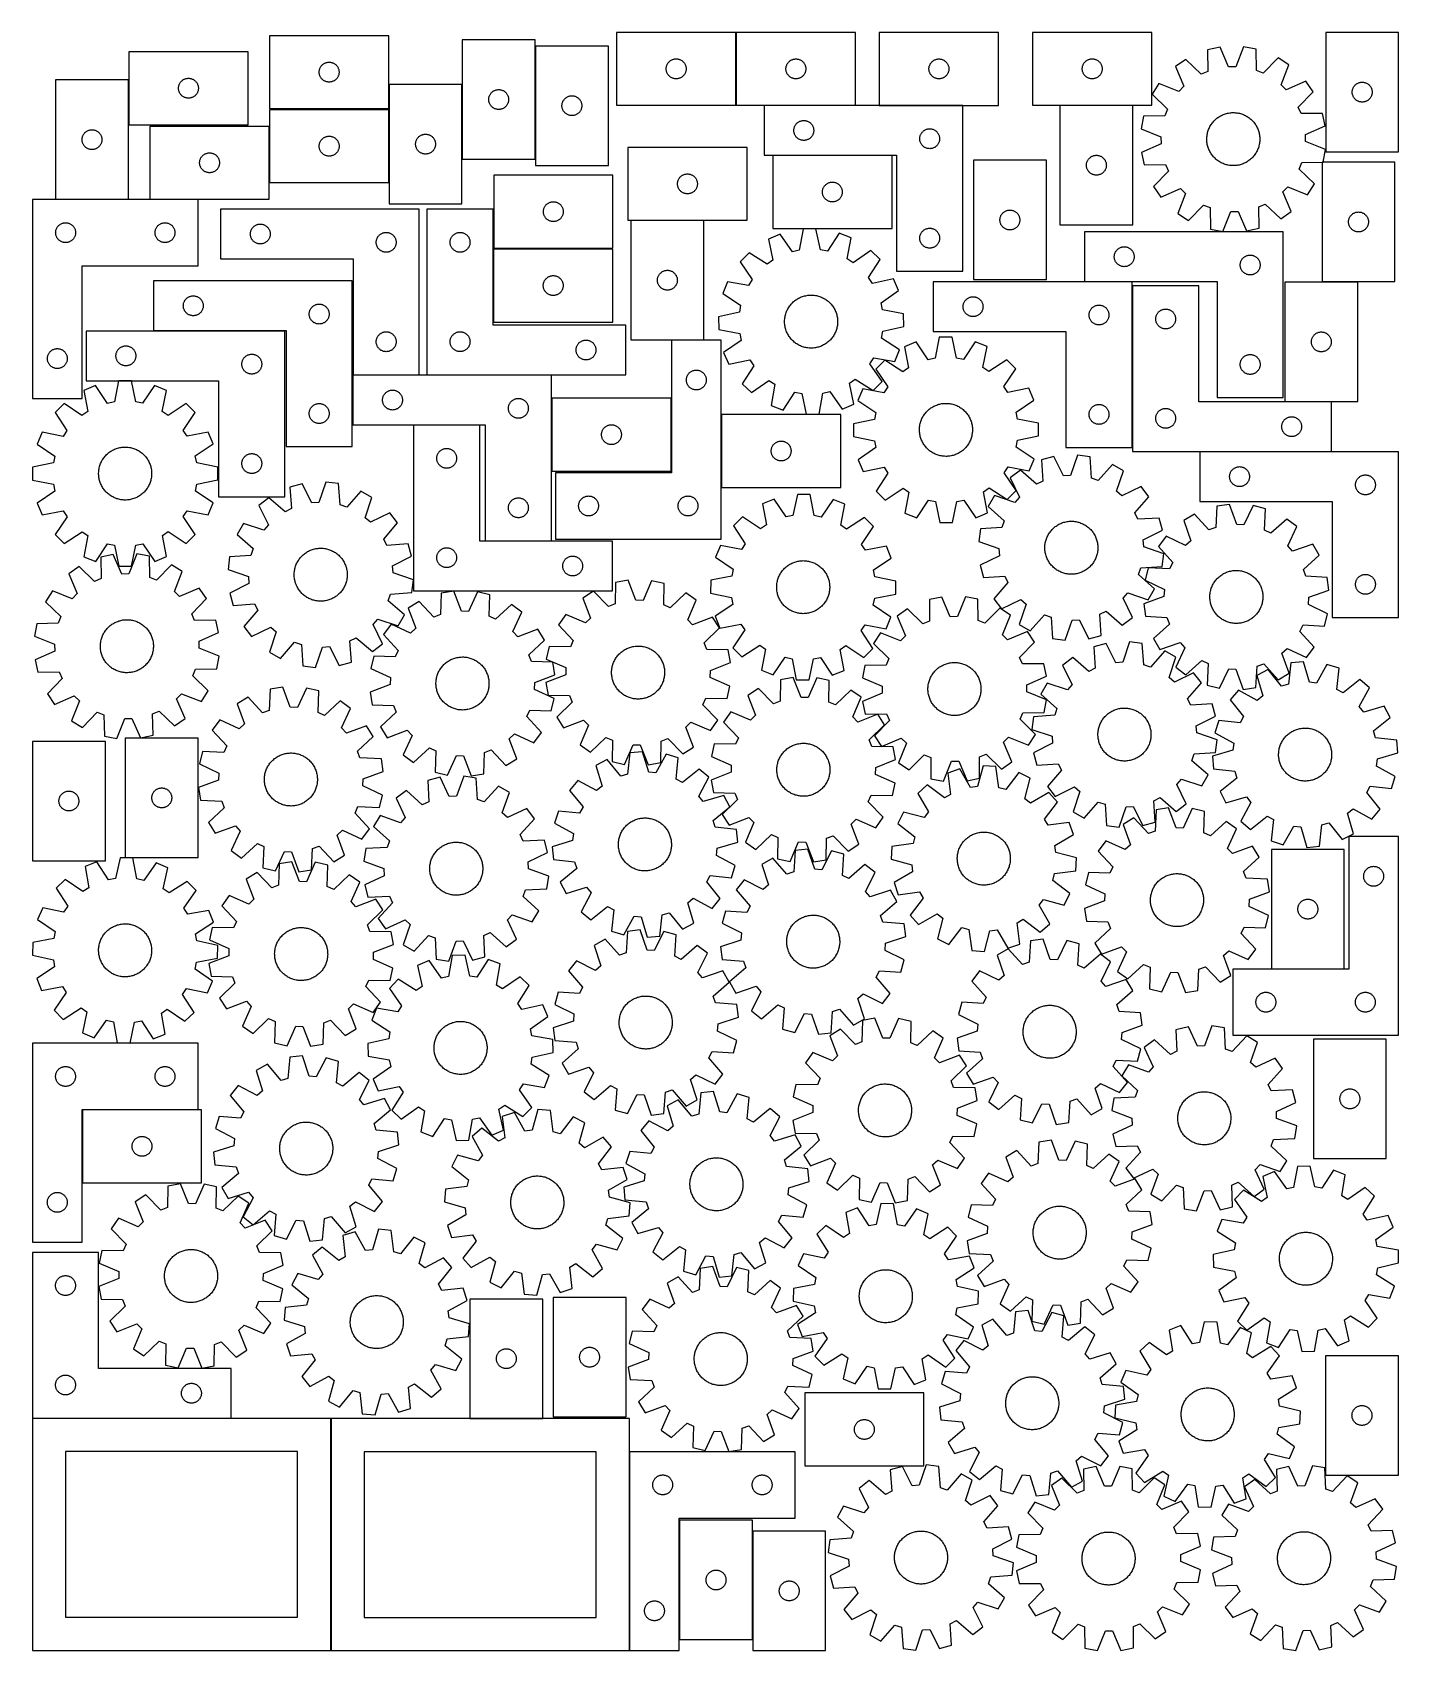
# Model space of a CAD drawing. Header units: millimetres. Extents: x 7 to 1243, y 7 to 1471.
import ezdxf

# ---------------------------------------------------------------- set-up
doc = ezdxf.new("R2010")
doc.units = ezdxf.units.MM
doc.layers.add('CUT', color=7, linetype='CONTINUOUS', true_color=0x000000)

msp = doc.modelspace()

# ---------------------------------------------------------------- linework, layer by layer
at = {"layer": 'CUT'}
for p, q in [((329.202449, 1468.445623), (221.202449, 1468.445623)), ((221.202449, 1468.445623), (221.202449, 1402.445623)), ((329.202449, 1402.445623), (329.202449, 1468.445623)), ((643.396665, 1471.450503), (535.396665, 1471.450503)), ((535.396665, 1471.450503), (535.396665, 1405.450503)), ((643.396665, 1405.450503), (643.396665, 1471.450503)), ((751.790158, 1471.410708), (643.790158, 1471.410708)), ((643.790158, 1471.410708), (643.790158, 1405.410708)), ((751.790158, 1405.410708), (751.790158, 1471.410708)), ((881.275632, 1471.387759), (773.275632, 1471.387759)), ((773.275632, 1471.387759), (773.275632, 1405.387759)), ((881.275632, 1405.387759), (881.275632, 1471.387759)), ((1020.046352, 1471.439764), (912.046352, 1471.439764)), ((912.046352, 1471.439764), (912.046352, 1405.439764)), ((1020.046352, 1405.439764), (1020.046352, 1471.439764)), ((1177.489139, 1471.348206), (1177.489139, 1363.348206)), ((1243.489139, 1471.348206), (1177.489139, 1471.348206)), ((1243.489139, 1363.348206), (1243.489139, 1471.348206)), ((201.846982, 1453.873599), (93.846982, 1453.873599)), ((93.846982, 1453.873599), (93.846982, 1387.873599)), ((201.846982, 1387.873599), (201.846982, 1453.873599)), ((395.730339, 1464.654846), (395.730339, 1356.654846)), ((461.730339, 1464.654846), (395.730339, 1464.654846)), ((461.730339, 1356.654846), (461.730339, 1464.654846)), ((461.981498, 1459.045471), (461.981498, 1351.045471)), ((527.981498, 1459.045471), (461.981498, 1459.045471)), ((527.981498, 1351.045471), (527.981498, 1459.045471)), ((1081.78638, 1457.938697), (1070.509012, 1455.508384)), ((1070.509012, 1455.508384), (1070.750425, 1436.133551)), ((1089.546478, 1440.184168), (1081.78638, 1457.938697)), ((1103.166883, 1458.278845), (1095.975492, 1440.286449)), ((1114.515854, 1456.2085), (1103.166883, 1458.278845)), ((1114.890885, 1436.835793), (1114.515854, 1456.2085)), ((266.202449, 1435.445623), (266.221719, 1436.034251)), ((266.221719, 1436.034251), (266.279445, 1436.620359)), ((266.279445, 1436.620359), (266.375381, 1437.201436)), ((266.375381, 1437.201436), (266.509117, 1437.774995)), ((266.509117, 1437.774995), (266.680078, 1438.338578)), ((266.680078, 1438.338578), (266.887533, 1438.889774)), ((266.887533, 1438.889774), (267.130594, 1439.426221)), ((267.130594, 1439.426221), (267.40822, 1439.945623)), ((267.40822, 1439.945623), (267.719222, 1440.445755)), ((267.719222, 1440.445755), (268.062269, 1440.924476)), ((268.062269, 1440.924476), (268.435891, 1441.379736)), ((268.435891, 1441.379736), (268.838488, 1441.809584)), ((268.838488, 1441.809584), (269.268337, 1442.212181)), ((269.268337, 1442.212181), (269.723596, 1442.585803)), ((269.723596, 1442.585803), (270.202317, 1442.92885)), ((270.202317, 1442.92885), (270.702449, 1443.239852)), ((270.702449, 1443.239852), (271.221851, 1443.517478)), ((271.221851, 1443.517478), (271.758298, 1443.760539)), ((271.758298, 1443.760539), (272.309494, 1443.967994)), ((272.309494, 1443.967994), (272.873078, 1444.138956)), ((272.873078, 1444.138956), (273.446636, 1444.272691)), ((273.446636, 1444.272691), (274.027713, 1444.368627)), ((274.027713, 1444.368627), (274.613821, 1444.426354)), ((274.613821, 1444.426354), (275.202449, 1444.445623)), ((275.202449, 1444.445623), (275.791077, 1444.426354)), ((275.791077, 1444.426354), (276.377185, 1444.368627)), ((276.377185, 1444.368627), (276.958262, 1444.272691)), ((276.958262, 1444.272691), (277.53182, 1444.138956)), ((277.53182, 1444.138956), (278.095404, 1443.967994)), ((278.095404, 1443.967994), (278.6466, 1443.760539)), ((278.6466, 1443.760539), (279.183047, 1443.517478)), ((279.183047, 1443.517478), (279.702449, 1443.239852)), ((279.702449, 1443.239852), (280.202581, 1442.92885)), ((280.202581, 1442.92885), (280.681302, 1442.585803)), ((280.681302, 1442.585803), (281.136561, 1442.212181)), ((281.136561, 1442.212181), (281.56641, 1441.809584)), ((281.56641, 1441.809584), (281.969007, 1441.379736)), ((281.969007, 1441.379736), (282.342629, 1440.924476)), ((282.342629, 1440.924476), (282.685676, 1440.445755)), ((282.685676, 1440.445755), (282.996678, 1439.945623)), ((282.996678, 1439.945623), (283.274304, 1439.426221)), ((283.274304, 1439.426221), (283.517365, 1438.889774)), ((283.517365, 1438.889774), (283.72482, 1438.338578)), ((283.72482, 1438.338578), (283.895781, 1437.774995)), ((283.895781, 1437.774995), (284.029517, 1437.201436)), ((284.029517, 1437.201436), (284.125453, 1436.620359)), ((284.125453, 1436.620359), (284.183179, 1436.034251)), ((284.183179, 1436.034251), (284.202449, 1435.445623)), ((580.396665, 1438.450503), (580.415934, 1439.039131)), ((580.415934, 1437.861875), (580.396665, 1438.450503)), ((580.415934, 1439.039131), (580.473661, 1439.625239)), ((580.473661, 1437.275767), (580.415934, 1437.861875)), ((580.473661, 1439.625239), (580.569597, 1440.206316)), ((580.569597, 1436.69469), (580.473661, 1437.275767)), ((580.569597, 1440.206316), (580.703332, 1440.779874)), ((580.703332, 1436.121132), (580.569597, 1436.69469)), ((580.703332, 1440.779874), (580.874294, 1441.343458)), ((580.874294, 1435.557548), (580.703332, 1436.121132)), ((580.874294, 1441.343458), (581.081749, 1441.894654)), ((581.081749, 1441.894654), (581.32481, 1442.431101)), ((581.32481, 1442.431101), (581.602436, 1442.950503)), ((581.602436, 1442.950503), (581.913438, 1443.450635)), ((581.913438, 1443.450635), (582.256485, 1443.929356)), ((582.256485, 1443.929356), (582.630106, 1444.384615)), ((582.630106, 1444.384615), (583.032704, 1444.814464)), ((583.032704, 1444.814464), (583.462552, 1445.217061)), ((583.462552, 1445.217061), (583.917812, 1445.590683)), ((583.917812, 1445.590683), (584.396533, 1445.93373)), ((584.396533, 1445.93373), (584.896665, 1446.244732)), ((584.896665, 1446.244732), (585.416066, 1446.522358)), ((585.416066, 1446.522358), (585.952514, 1446.765419)), ((585.952514, 1446.765419), (586.50371, 1446.972874)), ((586.50371, 1446.972874), (587.067293, 1447.143835)), ((587.067293, 1447.143835), (587.640852, 1447.277571)), ((587.640852, 1447.277571), (588.221929, 1447.373507)), ((588.221929, 1447.373507), (588.808037, 1447.431233)), ((588.808037, 1447.431233), (589.396665, 1447.450503)), ((589.396665, 1447.450503), (589.985293, 1447.431233)), ((589.985293, 1447.431233), (590.5714, 1447.373507)), ((590.5714, 1447.373507), (591.152478, 1447.277571)), ((591.152478, 1447.277571), (591.726036, 1447.143835)), ((591.726036, 1447.143835), (592.28962, 1446.972874)), ((592.28962, 1446.972874), (592.840816, 1446.765419)), ((592.840816, 1446.765419), (593.377263, 1446.522358)), ((593.377263, 1446.522358), (593.896665, 1446.244732)), ((593.896665, 1446.244732), (594.396797, 1445.93373)), ((594.396797, 1445.93373), (594.875518, 1445.590683)), ((594.875518, 1445.590683), (595.330777, 1445.217061)), ((595.330777, 1445.217061), (595.760626, 1444.814464)), ((595.760626, 1444.814464), (596.163223, 1444.384615)), ((596.163223, 1444.384615), (596.536845, 1443.929356)), ((596.536845, 1443.929356), (596.879891, 1443.450635)), ((596.879891, 1443.450635), (597.190893, 1442.950503)), ((597.190893, 1442.950503), (597.468519, 1442.431101)), ((597.468519, 1442.431101), (597.71158, 1441.894654)), ((597.71158, 1441.894654), (597.919036, 1441.343458)), ((597.919036, 1441.343458), (598.089997, 1440.779874)), ((598.089997, 1436.121132), (597.919036, 1435.557548)), ((598.089997, 1440.779874), (598.223732, 1440.206316)), ((598.223732, 1436.69469), (598.089997, 1436.121132)), ((598.223732, 1440.206316), (598.319668, 1439.625239)), ((598.319668, 1437.275767), (598.223732, 1436.69469)), ((598.319668, 1439.625239), (598.377395, 1439.039131)), ((598.377395, 1437.861875), (598.319668, 1437.275767)), ((598.377395, 1439.039131), (598.396665, 1438.450503)), ((598.396665, 1438.450503), (598.377395, 1437.861875)), ((688.790158, 1438.410708), (688.809428, 1438.999336)), ((688.809428, 1437.82208), (688.790158, 1438.410708)), ((688.809428, 1438.999336), (688.867155, 1439.585444)), ((688.867155, 1437.235972), (688.809428, 1437.82208)), ((688.867155, 1439.585444), (688.963091, 1440.166521)), ((688.963091, 1436.654895), (688.867155, 1437.235972)), ((688.963091, 1440.166521), (689.096826, 1440.74008)), ((689.096826, 1436.081337), (688.963091, 1436.654895)), ((689.096826, 1440.74008), (689.267787, 1441.303663)), ((689.267787, 1435.517753), (689.096826, 1436.081337)), ((689.267787, 1441.303663), (689.475243, 1441.854859)), ((689.475243, 1441.854859), (689.718304, 1442.391306)), ((689.718304, 1442.391306), (689.99593, 1442.910708)), ((689.99593, 1442.910708), (690.306932, 1443.41084)), ((690.306932, 1443.41084), (690.649978, 1443.889561)), ((690.649978, 1443.889561), (691.0236, 1444.34482)), ((691.0236, 1444.34482), (691.426197, 1444.774669)), ((691.426197, 1444.774669), (691.856046, 1445.177266)), ((691.856046, 1445.177266), (692.311305, 1445.550888)), ((692.311305, 1445.550888), (692.790026, 1445.893935)), ((692.790026, 1445.893935), (693.290158, 1446.204937)), ((693.290158, 1446.204937), (693.80956, 1446.482563)), ((693.80956, 1446.482563), (694.346007, 1446.725624)), ((694.346007, 1446.725624), (694.897203, 1446.933079)), ((694.897203, 1446.933079), (695.460787, 1447.104041)), ((695.460787, 1447.104041), (696.034345, 1447.237776)), ((696.034345, 1447.237776), (696.615423, 1447.333712)), ((696.615423, 1447.333712), (697.20153, 1447.391438)), ((697.20153, 1447.391438), (697.790158, 1447.410708)), ((697.790158, 1447.410708), (698.378787, 1447.391438)), ((698.378787, 1447.391438), (698.964894, 1447.333712)), ((698.964894, 1447.333712), (699.545971, 1447.237776)), ((699.545971, 1447.237776), (700.11953, 1447.104041)), ((700.11953, 1447.104041), (700.683114, 1446.933079)), ((700.683114, 1446.933079), (701.234309, 1446.725624)), ((701.234309, 1446.725624), (701.770757, 1446.482563)), ((701.770757, 1446.482563), (702.290158, 1446.204937)), ((702.290158, 1446.204937), (702.79029, 1445.893935)), ((702.79029, 1445.893935), (703.269011, 1445.550888)), ((703.269011, 1445.550888), (703.724271, 1445.177266)), ((703.724271, 1445.177266), (704.154119, 1444.774669)), ((704.154119, 1444.774669), (704.556717, 1444.34482)), ((704.556717, 1444.34482), (704.930338, 1443.889561)), ((704.930338, 1443.889561), (705.273385, 1443.41084)), ((705.273385, 1443.41084), (705.584387, 1442.910708)), ((705.584387, 1442.910708), (705.862013, 1442.391306)), ((705.862013, 1442.391306), (706.105074, 1441.854859)), ((706.105074, 1441.854859), (706.31253, 1441.303663)), ((706.31253, 1441.303663), (706.483491, 1440.74008)), ((706.483491, 1436.081337), (706.31253, 1435.517753)), ((706.483491, 1440.74008), (706.617226, 1440.166521)), ((706.617226, 1436.654895), (706.483491, 1436.081337)), ((706.617226, 1440.166521), (706.713162, 1439.585444)), ((706.713162, 1437.235972), (706.617226, 1436.654895)), ((706.713162, 1439.585444), (706.770889, 1438.999336)), ((706.770889, 1437.82208), (706.713162, 1437.235972)), ((706.770889, 1438.999336), (706.790158, 1438.410708)), ((706.790158, 1438.410708), (706.770889, 1437.82208)), ((818.275632, 1438.387759), (818.294902, 1438.976387)), ((818.294902, 1437.799131), (818.275632, 1438.387759)), ((818.294902, 1438.976387), (818.352628, 1439.562495)), ((818.352628, 1437.213023), (818.294902, 1437.799131)), ((818.352628, 1439.562495), (818.448564, 1440.143572)), ((818.448564, 1436.631946), (818.352628, 1437.213023)), ((818.448564, 1440.143572), (818.5823, 1440.71713)), ((818.5823, 1436.058387), (818.448564, 1436.631946)), ((818.5823, 1440.71713), (818.753261, 1441.280714)), ((818.753261, 1435.494804), (818.5823, 1436.058387)), ((818.753261, 1441.280714), (818.960716, 1441.83191)), ((818.960716, 1441.83191), (819.203777, 1442.368357)), ((819.203777, 1442.368357), (819.481403, 1442.887759)), ((819.481403, 1442.887759), (819.792405, 1443.387891)), ((819.792405, 1443.387891), (820.135452, 1443.866612)), ((820.135452, 1443.866612), (820.509074, 1444.321871)), ((820.509074, 1444.321871), (820.911671, 1444.75172)), ((820.911671, 1444.75172), (821.34152, 1445.154317)), ((821.34152, 1445.154317), (821.796779, 1445.527939)), ((821.796779, 1445.527939), (822.2755, 1445.870985)), ((822.2755, 1445.870985), (822.775632, 1446.181988)), ((822.775632, 1446.181988), (823.295034, 1446.459614)), ((823.295034, 1446.459614), (823.831481, 1446.702675)), ((823.831481, 1446.702675), (824.382677, 1446.91013)), ((824.382677, 1446.91013), (824.946261, 1447.081091)), ((824.946261, 1447.081091), (825.519819, 1447.214826)), ((825.519819, 1447.214826), (826.100896, 1447.310763)), ((826.100896, 1447.310763), (826.687004, 1447.368489)), ((826.687004, 1447.368489), (827.275632, 1447.387759)), ((827.275632, 1447.387759), (827.86426, 1447.368489)), ((827.86426, 1447.368489), (828.450368, 1447.310763)), ((828.450368, 1447.310763), (829.031445, 1447.214826)), ((829.031445, 1447.214826), (829.605003, 1447.081091)), ((829.605003, 1447.081091), (830.168587, 1446.91013)), ((830.168587, 1446.91013), (830.719783, 1446.702675)), ((830.719783, 1446.702675), (831.25623, 1446.459614)), ((831.25623, 1446.459614), (831.775632, 1446.181988)), ((831.775632, 1446.181988), (832.275764, 1445.870985)), ((832.275764, 1445.870985), (832.754485, 1445.527939)), ((832.754485, 1445.527939), (833.209744, 1445.154317)), ((833.209744, 1445.154317), (833.639593, 1444.75172)), ((833.639593, 1444.75172), (834.04219, 1444.321871)), ((834.04219, 1444.321871), (834.415812, 1443.866612)), ((834.415812, 1443.866612), (834.758858, 1443.387891)), ((834.758858, 1443.387891), (835.069861, 1442.887759)), ((835.069861, 1442.887759), (835.347487, 1442.368357)), ((835.347487, 1442.368357), (835.590548, 1441.83191)), ((835.590548, 1441.83191), (835.798003, 1441.280714)), ((835.798003, 1441.280714), (835.968964, 1440.71713)), ((835.968964, 1436.058387), (835.798003, 1435.494804)), ((835.968964, 1440.71713), (836.1027, 1440.143572)), ((836.1027, 1436.631946), (835.968964, 1436.058387)), ((836.1027, 1440.143572), (836.198636, 1439.562495)), ((836.198636, 1437.213023), (836.1027, 1436.631946)), ((836.198636, 1439.562495), (836.256362, 1438.976387)), ((836.256362, 1437.799131), (836.198636, 1437.213023)), ((836.256362, 1438.976387), (836.275632, 1438.387759)), ((836.275632, 1438.387759), (836.256362, 1437.799131)), ((957.046352, 1438.439764), (957.065621, 1439.028392)), ((957.065621, 1437.851136), (957.046352, 1438.439764)), ((957.065621, 1439.028392), (957.123348, 1439.6145)), ((957.123348, 1437.265028), (957.065621, 1437.851136)), ((957.123348, 1439.6145), (957.219284, 1440.195577)), ((957.219284, 1436.683951), (957.123348, 1437.265028)), ((957.219284, 1440.195577), (957.353019, 1440.769135)), ((957.353019, 1436.110392), (957.219284, 1436.683951)), ((957.353019, 1440.769135), (957.52398, 1441.332719)), ((957.52398, 1435.546809), (957.353019, 1436.110392)), ((957.52398, 1441.332719), (957.731436, 1441.883915)), ((957.731436, 1441.883915), (957.974497, 1442.420362)), ((957.974497, 1442.420362), (958.252123, 1442.939764)), ((958.252123, 1442.939764), (958.563125, 1443.439896)), ((958.563125, 1443.439896), (958.906172, 1443.918617)), ((958.906172, 1443.918617), (959.279793, 1444.373876)), ((959.279793, 1444.373876), (959.682391, 1444.803725)), ((959.682391, 1444.803725), (960.112239, 1445.206322)), ((960.112239, 1445.206322), (960.567499, 1445.579944)), ((960.567499, 1445.579944), (961.046219, 1445.92299)), ((961.046219, 1445.92299), (961.546352, 1446.233992)), ((961.546352, 1446.233992), (962.065753, 1446.511619)), ((962.065753, 1446.511619), (962.602201, 1446.75468)), ((962.602201, 1446.75468), (963.153396, 1446.962135)), ((963.153396, 1446.962135), (963.71698, 1447.133096)), ((963.71698, 1447.133096), (964.290539, 1447.266831)), ((964.290539, 1447.266831), (964.871616, 1447.362768)), ((964.871616, 1447.362768), (965.457723, 1447.420494)), ((965.457723, 1447.420494), (966.046352, 1447.439764)), ((966.046352, 1447.439764), (966.63498, 1447.420494)), ((966.63498, 1447.420494), (967.221087, 1447.362768)), ((967.221087, 1447.362768), (967.802164, 1447.266831)), ((967.802164, 1447.266831), (968.375723, 1447.133096)), ((968.375723, 1447.133096), (968.939307, 1446.962135)), ((968.939307, 1446.962135), (969.490502, 1446.75468)), ((969.490502, 1446.75468), (970.02695, 1446.511619)), ((970.02695, 1446.511619), (970.546352, 1446.233992)), ((970.546352, 1446.233992), (971.046484, 1445.92299)), ((971.046484, 1445.92299), (971.525204, 1445.579944)), ((971.525204, 1445.579944), (971.980464, 1445.206322)), ((971.980464, 1445.206322), (972.410313, 1444.803725)), ((972.410313, 1444.803725), (972.81291, 1444.373876)), ((972.81291, 1444.373876), (973.186532, 1443.918617)), ((973.186532, 1443.918617), (973.529578, 1443.439896)), ((973.529578, 1443.439896), (973.84058, 1442.939764)), ((973.84058, 1442.939764), (974.118206, 1442.420362)), ((974.118206, 1442.420362), (974.361267, 1441.883915)), ((974.361267, 1441.883915), (974.568723, 1441.332719)), ((974.568723, 1441.332719), (974.739684, 1440.769135)), ((974.739684, 1436.110392), (974.568723, 1435.546809)), ((974.739684, 1440.769135), (974.873419, 1440.195577)), ((974.873419, 1436.683951), (974.739684, 1436.110392)), ((974.873419, 1440.195577), (974.969355, 1439.6145)), ((974.969355, 1437.265028), (974.873419, 1436.683951)), ((974.969355, 1439.6145), (975.027082, 1439.028392)), ((975.027082, 1437.851136), (974.969355, 1437.265028)), ((975.027082, 1439.028392), (975.046352, 1438.439764)), ((975.046352, 1438.439764), (975.027082, 1437.851136)), ((1050.886171, 1447.012164), (1041.397282, 1440.451185)), ((1041.397282, 1440.451185), (1049.034746, 1422.643558)), ((1064.849931, 1433.578779), (1050.886171, 1447.012164)), ((1070.750425, 1436.133551), (1064.849931, 1433.578779)), ((1095.975492, 1440.286449), (1089.546478, 1440.184168)), ((1120.869661, 1434.470011), (1114.890885, 1436.835793)), ((1134.399032, 1448.340791), (1120.869661, 1434.470011)), ((1144.091827, 1442.084978), (1134.399032, 1448.340791)), ((1137.024697, 1424.043413), (1144.091827, 1442.084978)), ((27.4804, 1428.354065), (27.4804, 1320.354065)), ((93.4804, 1428.354065), (27.4804, 1428.354065)), ((93.4804, 1320.354065), (93.4804, 1428.354065)), ((138.846982, 1420.873599), (138.866252, 1421.462227)), ((138.866252, 1421.462227), (138.923978, 1422.048334)), ((138.923978, 1422.048334), (139.019915, 1422.629412)), ((139.019915, 1422.629412), (139.15365, 1423.20297)), ((139.15365, 1423.20297), (139.324611, 1423.766554)), ((139.324611, 1423.766554), (139.532066, 1424.31775)), ((139.532066, 1424.31775), (139.775127, 1424.854197)), ((139.775127, 1424.854197), (140.052753, 1425.373599)), ((140.052753, 1425.373599), (140.363756, 1425.873731)), ((140.363756, 1425.873731), (140.706802, 1426.352452)), ((140.706802, 1426.352452), (141.080424, 1426.807711)), ((141.080424, 1426.807711), (141.483021, 1427.23756)), ((141.483021, 1427.23756), (141.91287, 1427.640157)), ((141.91287, 1427.640157), (142.368129, 1428.013779)), ((142.368129, 1428.013779), (142.84685, 1428.356825)), ((142.84685, 1428.356825), (143.346982, 1428.667827)), ((143.346982, 1428.667827), (143.866384, 1428.945453)), ((143.866384, 1428.945453), (144.402831, 1429.188515)), ((144.402831, 1429.188515), (144.954027, 1429.39597)), ((144.954027, 1429.39597), (145.517611, 1429.566931)), ((145.517611, 1429.566931), (146.091169, 1429.700666)), ((146.091169, 1429.700666), (146.672246, 1429.796602)), ((146.672246, 1429.796602), (147.258354, 1429.854329)), ((147.258354, 1429.854329), (147.846982, 1429.873599)), ((147.846982, 1429.873599), (148.43561, 1429.854329)), ((148.43561, 1429.854329), (149.021718, 1429.796602)), ((149.021718, 1429.796602), (149.602795, 1429.700666)), ((149.602795, 1429.700666), (150.176353, 1429.566931)), ((150.176353, 1429.566931), (150.739937, 1429.39597)), ((150.739937, 1429.39597), (151.291133, 1429.188515)), ((151.291133, 1429.188515), (151.82758, 1428.945453)), ((151.82758, 1428.945453), (152.346982, 1428.667827)), ((152.346982, 1428.667827), (152.847114, 1428.356825)), ((152.847114, 1428.356825), (153.325835, 1428.013779)), ((153.325835, 1428.013779), (153.781094, 1427.640157)), ((153.781094, 1427.640157), (154.210943, 1427.23756)), ((154.210943, 1427.23756), (154.61354, 1426.807711)), ((154.61354, 1426.807711), (154.987162, 1426.352452)), ((154.987162, 1426.352452), (155.330209, 1425.873731)), ((155.330209, 1425.873731), (155.641211, 1425.373599)), ((155.641211, 1425.373599), (155.918837, 1424.854197)), ((155.918837, 1424.854197), (156.161898, 1424.31775)), ((156.161898, 1424.31775), (156.369353, 1423.766554)), ((156.369353, 1423.766554), (156.540315, 1423.20297)), ((156.540315, 1423.20297), (156.67405, 1422.629412)), ((156.67405, 1422.629412), (156.769986, 1422.048334)), ((156.769986, 1422.048334), (156.827712, 1421.462227)), ((156.827712, 1421.462227), (156.846982, 1420.873599)), ((266.221719, 1434.856995), (266.202449, 1435.445623)), ((266.279445, 1434.270887), (266.221719, 1434.856995)), ((266.375381, 1433.68981), (266.279445, 1434.270887)), ((266.509117, 1433.116252), (266.375381, 1433.68981)), ((266.680078, 1432.552668), (266.509117, 1433.116252)), ((266.887533, 1432.001472), (266.680078, 1432.552668)), ((267.130594, 1431.465025), (266.887533, 1432.001472)), ((267.40822, 1430.945623), (267.130594, 1431.465025)), ((267.719222, 1430.445491), (267.40822, 1430.945623)), ((268.062269, 1429.96677), (267.719222, 1430.445491)), ((268.435891, 1429.511511), (268.062269, 1429.96677)), ((268.838488, 1429.081662), (268.435891, 1429.511511)), ((269.268337, 1428.679065), (268.838488, 1429.081662)), ((269.723596, 1428.305443), (269.268337, 1428.679065)), ((270.202317, 1427.962397), (269.723596, 1428.305443)), ((270.702449, 1427.651395), (270.202317, 1427.962397)), ((271.221851, 1427.373769), (270.702449, 1427.651395)), ((271.758298, 1427.130707), (271.221851, 1427.373769)), ((272.309494, 1426.923252), (271.758298, 1427.130707)), ((272.873078, 1426.752291), (272.309494, 1426.923252)), ((273.446636, 1426.618556), (272.873078, 1426.752291)), ((274.027713, 1426.522619), (273.446636, 1426.618556)), ((274.613821, 1426.464893), (274.027713, 1426.522619)), ((275.202449, 1426.445623), (274.613821, 1426.464893)), ((275.791077, 1426.464893), (275.202449, 1426.445623)), ((276.377185, 1426.522619), (275.791077, 1426.464893)), ((276.958262, 1426.618556), (276.377185, 1426.522619)), ((277.53182, 1426.752291), (276.958262, 1426.618556)), ((278.095404, 1426.923252), (277.53182, 1426.752291)), ((278.6466, 1427.130707), (278.095404, 1426.923252)), ((279.183047, 1427.373769), (278.6466, 1427.130707)), ((279.702449, 1427.651395), (279.183047, 1427.373769)), ((280.202581, 1427.962397), (279.702449, 1427.651395)), ((280.681302, 1428.305443), (280.202581, 1427.962397)), ((281.136561, 1428.679065), (280.681302, 1428.305443)), ((281.56641, 1429.081662), (281.136561, 1428.679065)), ((281.969007, 1429.511511), (281.56641, 1429.081662)), ((282.342629, 1429.96677), (281.969007, 1429.511511)), ((282.685676, 1430.445491), (282.342629, 1429.96677)), ((282.996678, 1430.945623), (282.685676, 1430.445491)), ((283.274304, 1431.465025), (282.996678, 1430.945623)), ((283.517365, 1432.001472), (283.274304, 1431.465025)), ((283.72482, 1432.552668), (283.517365, 1432.001472)), ((283.895781, 1433.116252), (283.72482, 1432.552668)), ((284.029517, 1433.68981), (283.895781, 1433.116252)), ((284.125453, 1434.270887), (284.029517, 1433.68981)), ((284.183179, 1434.856995), (284.125453, 1434.270887)), ((284.202449, 1435.445623), (284.183179, 1434.856995)), ((395.484433, 1424.280826), (329.484433, 1424.280826)), ((329.484433, 1424.280826), (329.484433, 1316.280826)), ((395.484433, 1316.280826), (395.484433, 1424.280826)), ((581.081749, 1435.006352), (580.874294, 1435.557548)), ((581.32481, 1434.469905), (581.081749, 1435.006352)), ((581.602436, 1433.950503), (581.32481, 1434.469905)), ((581.913438, 1433.450371), (581.602436, 1433.950503)), ((582.256485, 1432.97165), (581.913438, 1433.450371)), ((582.630106, 1432.516391), (582.256485, 1432.97165)), ((583.032704, 1432.086542), (582.630106, 1432.516391)), ((583.462552, 1431.683945), (583.032704, 1432.086542)), ((583.917812, 1431.310323), (583.462552, 1431.683945)), ((584.396533, 1430.967277), (583.917812, 1431.310323)), ((584.896665, 1430.656274), (584.396533, 1430.967277)), ((585.416066, 1430.378648), (584.896665, 1430.656274)), ((585.952514, 1430.135587), (585.416066, 1430.378648)), ((586.50371, 1429.928132), (585.952514, 1430.135587)), ((587.067293, 1429.757171), (586.50371, 1429.928132)), ((587.640852, 1429.623436), (587.067293, 1429.757171)), ((588.221929, 1429.527499), (587.640852, 1429.623436)), ((588.808037, 1429.469773), (588.221929, 1429.527499)), ((589.396665, 1429.450503), (588.808037, 1429.469773)), ((589.985293, 1429.469773), (589.396665, 1429.450503)), ((590.5714, 1429.527499), (589.985293, 1429.469773)), ((591.152478, 1429.623436), (590.5714, 1429.527499)), ((591.726036, 1429.757171), (591.152478, 1429.623436)), ((592.28962, 1429.928132), (591.726036, 1429.757171)), ((592.840816, 1430.135587), (592.28962, 1429.928132)), ((593.377263, 1430.378648), (592.840816, 1430.135587)), ((593.896665, 1430.656274), (593.377263, 1430.378648)), ((594.396797, 1430.967277), (593.896665, 1430.656274)), ((594.875518, 1431.310323), (594.396797, 1430.967277)), ((595.330777, 1431.683945), (594.875518, 1431.310323)), ((595.760626, 1432.086542), (595.330777, 1431.683945)), ((596.163223, 1432.516391), (595.760626, 1432.086542)), ((596.536845, 1432.97165), (596.163223, 1432.516391)), ((596.879891, 1433.450371), (596.536845, 1432.97165)), ((597.190893, 1433.950503), (596.879891, 1433.450371)), ((597.468519, 1434.469905), (597.190893, 1433.950503)), ((597.71158, 1435.006352), (597.468519, 1434.469905)), ((597.919036, 1435.557548), (597.71158, 1435.006352)), ((689.475243, 1434.966557), (689.267787, 1435.517753)), ((689.718304, 1434.43011), (689.475243, 1434.966557)), ((689.99593, 1433.910708), (689.718304, 1434.43011)), ((690.306932, 1433.410576), (689.99593, 1433.910708)), ((690.649978, 1432.931855), (690.306932, 1433.410576)), ((691.0236, 1432.476596), (690.649978, 1432.931855)), ((691.426197, 1432.046747), (691.0236, 1432.476596)), ((691.856046, 1431.64415), (691.426197, 1432.046747)), ((692.311305, 1431.270528), (691.856046, 1431.64415)), ((692.790026, 1430.927482), (692.311305, 1431.270528)), ((693.290158, 1430.616479), (692.790026, 1430.927482)), ((693.80956, 1430.338853), (693.290158, 1430.616479)), ((694.346007, 1430.095792), (693.80956, 1430.338853)), ((694.897203, 1429.888337), (694.346007, 1430.095792)), ((695.460787, 1429.717376), (694.897203, 1429.888337)), ((696.034345, 1429.583641), (695.460787, 1429.717376)), ((696.615423, 1429.487704), (696.034345, 1429.583641)), ((697.20153, 1429.429978), (696.615423, 1429.487704)), ((697.790158, 1429.410708), (697.20153, 1429.429978)), ((698.378787, 1429.429978), (697.790158, 1429.410708)), ((698.964894, 1429.487704), (698.378787, 1429.429978)), ((699.545971, 1429.583641), (698.964894, 1429.487704)), ((700.11953, 1429.717376), (699.545971, 1429.583641)), ((700.683114, 1429.888337), (700.11953, 1429.717376)), ((701.234309, 1430.095792), (700.683114, 1429.888337)), ((701.770757, 1430.338853), (701.234309, 1430.095792)), ((702.290158, 1430.616479), (701.770757, 1430.338853)), ((702.79029, 1430.927482), (702.290158, 1430.616479)), ((703.269011, 1431.270528), (702.79029, 1430.927482)), ((703.724271, 1431.64415), (703.269011, 1431.270528)), ((704.154119, 1432.046747), (703.724271, 1431.64415)), ((704.556717, 1432.476596), (704.154119, 1432.046747)), ((704.930338, 1432.931855), (704.556717, 1432.476596)), ((705.273385, 1433.410576), (704.930338, 1432.931855)), ((705.584387, 1433.910708), (705.273385, 1433.410576)), ((705.862013, 1434.43011), (705.584387, 1433.910708)), ((706.105074, 1434.966557), (705.862013, 1434.43011)), ((706.31253, 1435.517753), (706.105074, 1434.966557)), ((818.960716, 1434.943608), (818.753261, 1435.494804)), ((819.203777, 1434.407161), (818.960716, 1434.943608)), ((819.481403, 1433.887759), (819.203777, 1434.407161)), ((819.792405, 1433.387627), (819.481403, 1433.887759)), ((820.135452, 1432.908906), (819.792405, 1433.387627)), ((820.509074, 1432.453647), (820.135452, 1432.908906)), ((820.911671, 1432.023798), (820.509074, 1432.453647)), ((821.34152, 1431.621201), (820.911671, 1432.023798)), ((821.796779, 1431.247579), (821.34152, 1431.621201)), ((822.2755, 1430.904532), (821.796779, 1431.247579)), ((822.775632, 1430.59353), (822.2755, 1430.904532)), ((823.295034, 1430.315904), (822.775632, 1430.59353)), ((823.831481, 1430.072843), (823.295034, 1430.315904)), ((824.382677, 1429.865388), (823.831481, 1430.072843)), ((824.946261, 1429.694426), (824.382677, 1429.865388)), ((825.519819, 1429.560691), (824.946261, 1429.694426)), ((826.100896, 1429.464755), (825.519819, 1429.560691)), ((826.687004, 1429.407029), (826.100896, 1429.464755)), ((827.275632, 1429.387759), (826.687004, 1429.407029)), ((827.86426, 1429.407029), (827.275632, 1429.387759)), ((828.450368, 1429.464755), (827.86426, 1429.407029)), ((829.031445, 1429.560691), (828.450368, 1429.464755)), ((829.605003, 1429.694426), (829.031445, 1429.560691)), ((830.168587, 1429.865388), (829.605003, 1429.694426)), ((830.719783, 1430.072843), (830.168587, 1429.865388)), ((831.25623, 1430.315904), (830.719783, 1430.072843)), ((831.775632, 1430.59353), (831.25623, 1430.315904)), ((832.275764, 1430.904532), (831.775632, 1430.59353)), ((832.754485, 1431.247579), (832.275764, 1430.904532)), ((833.209744, 1431.621201), (832.754485, 1431.247579)), ((833.639593, 1432.023798), (833.209744, 1431.621201)), ((834.04219, 1432.453647), (833.639593, 1432.023798)), ((834.415812, 1432.908906), (834.04219, 1432.453647)), ((834.758858, 1433.387627), (834.415812, 1432.908906)), ((835.069861, 1433.887759), (834.758858, 1433.387627)), ((835.347487, 1434.407161), (835.069861, 1433.887759)), ((835.590548, 1434.943608), (835.347487, 1434.407161)), ((835.798003, 1435.494804), (835.590548, 1434.943608)), ((957.731436, 1434.995613), (957.52398, 1435.546809)), ((957.974497, 1434.459166), (957.731436, 1434.995613)), ((958.252123, 1433.939764), (957.974497, 1434.459166)), ((958.563125, 1433.439632), (958.252123, 1433.939764)), ((958.906172, 1432.960911), (958.563125, 1433.439632)), ((959.279793, 1432.505652), (958.906172, 1432.960911)), ((959.682391, 1432.075803), (959.279793, 1432.505652)), ((960.112239, 1431.673206), (959.682391, 1432.075803)), ((960.567499, 1431.299584), (960.112239, 1431.673206)), ((961.046219, 1430.956537), (960.567499, 1431.299584)), ((961.546352, 1430.645535), (961.046219, 1430.956537)), ((962.065753, 1430.367909), (961.546352, 1430.645535)), ((962.602201, 1430.124848), (962.065753, 1430.367909)), ((963.153396, 1429.917393), (962.602201, 1430.124848)), ((963.71698, 1429.746431), (963.153396, 1429.917393)), ((964.290539, 1429.612696), (963.71698, 1429.746431)), ((964.871616, 1429.51676), (964.290539, 1429.612696)), ((965.457723, 1429.459034), (964.871616, 1429.51676)), ((966.046352, 1429.439764), (965.457723, 1429.459034)), ((966.63498, 1429.459034), (966.046352, 1429.439764)), ((967.221087, 1429.51676), (966.63498, 1429.459034)), ((967.802164, 1429.612696), (967.221087, 1429.51676)), ((968.375723, 1429.746431), (967.802164, 1429.612696)), ((968.939307, 1429.917393), (968.375723, 1429.746431)), ((969.490502, 1430.124848), (968.939307, 1429.917393)), ((970.02695, 1430.367909), (969.490502, 1430.124848)), ((970.546352, 1430.645535), (970.02695, 1430.367909)), ((971.046484, 1430.956537), (970.546352, 1430.645535)), ((971.525204, 1431.299584), (971.046484, 1430.956537)), ((971.980464, 1431.673206), (971.525204, 1431.299584)), ((972.410313, 1432.075803), (971.980464, 1431.673206)), ((972.81291, 1432.505652), (972.410313, 1432.075803)), ((973.186532, 1432.960911), (972.81291, 1432.505652)), ((973.529578, 1433.439632), (973.186532, 1432.960911)), ((973.84058, 1433.939764), (973.529578, 1433.439632)), ((974.118206, 1434.459166), (973.84058, 1433.939764)), ((974.361267, 1434.995613), (974.118206, 1434.459166)), ((974.568723, 1435.546809), (974.361267, 1434.995613)), ((1026.519504, 1425.092365), (1020.263691, 1415.39957)), ((1044.56107, 1418.025235), (1026.519504, 1425.092365)), ((1049.034746, 1422.643558), (1044.56107, 1418.025235)), ((1141.64302, 1419.569736), (1137.024697, 1424.043413)), ((1159.450647, 1427.2072), (1141.64302, 1419.569736)), ((1166.011626, 1417.718311), (1159.450647, 1427.2072)), ((1202.174223, 1420.792357), (1202.417285, 1421.328804)), ((1202.417285, 1421.328804), (1202.694911, 1421.848206)), ((1202.694911, 1421.848206), (1203.005913, 1422.348338)), ((1203.005913, 1422.348338), (1203.348959, 1422.827059)), ((1203.348959, 1422.827059), (1203.722581, 1423.282318)), ((1203.722581, 1423.282318), (1204.125178, 1423.712167)), ((1204.125178, 1423.712167), (1204.555027, 1424.114764)), ((1204.555027, 1424.114764), (1205.010286, 1424.488386)), ((1205.010286, 1424.488386), (1205.489007, 1424.831432)), ((1205.489007, 1424.831432), (1205.989139, 1425.142434)), ((1205.989139, 1425.142434), (1206.508541, 1425.420061)), ((1206.508541, 1425.420061), (1207.044988, 1425.663122)), ((1207.044988, 1425.663122), (1207.596184, 1425.870577)), ((1207.596184, 1425.870577), (1208.159768, 1426.041538)), ((1208.159768, 1426.041538), (1208.733326, 1426.175273)), ((1208.733326, 1426.175273), (1209.314404, 1426.27121)), ((1209.314404, 1426.27121), (1209.900511, 1426.328936)), ((1209.900511, 1426.328936), (1210.489139, 1426.348206)), ((1210.489139, 1426.348206), (1211.077767, 1426.328936)), ((1211.077767, 1426.328936), (1211.663875, 1426.27121)), ((1211.663875, 1426.27121), (1212.244952, 1426.175273)), ((1212.244952, 1426.175273), (1212.818511, 1426.041538)), ((1212.818511, 1426.041538), (1213.382094, 1425.870577)), ((1213.382094, 1425.870577), (1213.93329, 1425.663122)), ((1213.93329, 1425.663122), (1214.469737, 1425.420061)), ((1214.469737, 1425.420061), (1214.989139, 1425.142434)), ((1214.989139, 1425.142434), (1215.489271, 1424.831432)), ((1215.489271, 1424.831432), (1215.967992, 1424.488386)), ((1215.967992, 1424.488386), (1216.423252, 1424.114764)), ((1216.423252, 1424.114764), (1216.8531, 1423.712167)), ((1216.8531, 1423.712167), (1217.255698, 1423.282318)), ((1217.255698, 1423.282318), (1217.629319, 1422.827059)), ((1217.629319, 1422.827059), (1217.972366, 1422.348338)), ((1217.972366, 1422.348338), (1218.283368, 1421.848206)), ((1218.283368, 1421.848206), (1218.560994, 1421.328804)), ((1218.560994, 1421.328804), (1218.804055, 1420.792357)), ((138.866252, 1420.284971), (138.846982, 1420.873599)), ((138.923978, 1419.698863), (138.866252, 1420.284971)), ((139.019915, 1419.117786), (138.923978, 1419.698863)), ((139.15365, 1418.544227), (139.019915, 1419.117786)), ((139.324611, 1417.980644), (139.15365, 1418.544227)), ((139.532066, 1417.429448), (139.324611, 1417.980644)), ((139.775127, 1416.893001), (139.532066, 1417.429448)), ((140.052753, 1416.373599), (139.775127, 1416.893001)), ((140.363756, 1415.873467), (140.052753, 1416.373599)), ((140.706802, 1415.394746), (140.363756, 1415.873467)), ((141.080424, 1414.939486), (140.706802, 1415.394746)), ((141.483021, 1414.509638), (141.080424, 1414.939486)), ((141.91287, 1414.10704), (141.483021, 1414.509638)), ((142.368129, 1413.733419), (141.91287, 1414.10704)), ((142.84685, 1413.390372), (142.368129, 1413.733419)), ((143.346982, 1413.07937), (142.84685, 1413.390372)), ((143.866384, 1412.801744), (143.346982, 1413.07937)), ((144.402831, 1412.558683), (143.866384, 1412.801744)), ((144.954027, 1412.351228), (144.402831, 1412.558683)), ((145.517611, 1412.180266), (144.954027, 1412.351228)), ((146.091169, 1412.046531), (145.517611, 1412.180266)), ((146.672246, 1411.950595), (146.091169, 1412.046531)), ((147.258354, 1411.892868), (146.672246, 1411.950595)), ((147.846982, 1411.873599), (147.258354, 1411.892868)), ((148.43561, 1411.892868), (147.846982, 1411.873599)), ((149.021718, 1411.950595), (148.43561, 1411.892868)), ((149.602795, 1412.046531), (149.021718, 1411.950595)), ((150.176353, 1412.180266), (149.602795, 1412.046531)), ((150.739937, 1412.351228), (150.176353, 1412.180266)), ((151.291133, 1412.558683), (150.739937, 1412.351228)), ((151.82758, 1412.801744), (151.291133, 1412.558683)), ((152.346982, 1413.07937), (151.82758, 1412.801744)), ((152.847114, 1413.390372), (152.346982, 1413.07937)), ((153.325835, 1413.733419), (152.847114, 1413.390372)), ((153.781094, 1414.10704), (153.325835, 1413.733419)), ((154.210943, 1414.509638), (153.781094, 1414.10704)), ((154.61354, 1414.939486), (154.210943, 1414.509638)), ((154.987162, 1415.394746), (154.61354, 1414.939486)), ((155.330209, 1415.873467), (154.987162, 1415.394746)), ((155.641211, 1416.373599), (155.330209, 1415.873467)), ((155.918837, 1416.893001), (155.641211, 1416.373599)), ((156.161898, 1417.429448), (155.918837, 1416.893001)), ((156.369353, 1417.980644), (156.161898, 1417.429448)), ((156.540315, 1418.544227), (156.369353, 1417.980644)), ((156.67405, 1419.117786), (156.540315, 1418.544227)), ((156.769986, 1419.698863), (156.67405, 1419.117786)), ((156.827712, 1420.284971), (156.769986, 1419.698863)), ((156.846982, 1420.873599), (156.827712, 1420.284971)), ((419.730339, 1410.654846), (419.749608, 1411.243475)), ((419.749608, 1410.066218), (419.730339, 1410.654846)), ((419.749608, 1411.243475), (419.807335, 1411.829582)), ((419.807335, 1409.480111), (419.749608, 1410.066218)), ((419.807335, 1411.829582), (419.903271, 1412.410659)), ((419.903271, 1408.899034), (419.807335, 1409.480111)), ((419.903271, 1412.410659), (420.037006, 1412.984218)), ((420.037006, 1408.325475), (419.903271, 1408.899034)), ((420.037006, 1412.984218), (420.207968, 1413.547802)), ((420.207968, 1407.761891), (420.037006, 1408.325475)), ((420.207968, 1413.547802), (420.415423, 1414.098997)), ((420.415423, 1407.210696), (420.207968, 1407.761891)), ((420.415423, 1414.098997), (420.658484, 1414.635445)), ((420.658484, 1406.674248), (420.415423, 1407.210696)), ((420.658484, 1414.635445), (420.93611, 1415.154846)), ((420.93611, 1406.154846), (420.658484, 1406.674248)), ((420.93611, 1415.154846), (421.247112, 1415.654979)), ((421.247112, 1415.654979), (421.590159, 1416.133699)), ((421.590159, 1416.133699), (421.963781, 1416.588959)), ((421.963781, 1416.588959), (422.366378, 1417.018808)), ((422.366378, 1417.018808), (422.796226, 1417.421405)), ((422.796226, 1417.421405), (423.251486, 1417.795027)), ((423.251486, 1417.795027), (423.730207, 1418.138073)), ((423.730207, 1418.138073), (424.230339, 1418.449075)), ((424.230339, 1418.449075), (424.749741, 1418.726701)), ((424.749741, 1418.726701), (425.286188, 1418.969762)), ((425.286188, 1418.969762), (425.837384, 1419.177218)), ((425.837384, 1419.177218), (426.400967, 1419.348179)), ((426.400967, 1419.348179), (426.974526, 1419.481914)), ((426.974526, 1419.481914), (427.555603, 1419.57785)), ((427.555603, 1419.57785), (428.141711, 1419.635577)), ((428.141711, 1419.635577), (428.730339, 1419.654846)), ((428.730339, 1419.654846), (429.318967, 1419.635577)), ((429.318967, 1419.635577), (429.905075, 1419.57785)), ((429.905075, 1419.57785), (430.486152, 1419.481914)), ((430.486152, 1419.481914), (431.05971, 1419.348179)), ((431.05971, 1419.348179), (431.623294, 1419.177218)), ((431.623294, 1419.177218), (432.17449, 1418.969762)), ((432.17449, 1418.969762), (432.710937, 1418.726701)), ((432.710937, 1418.726701), (433.230339, 1418.449075)), ((433.230339, 1418.449075), (433.730471, 1418.138073)), ((433.730471, 1418.138073), (434.209192, 1417.795027)), ((434.209192, 1417.795027), (434.664451, 1417.421405)), ((434.664451, 1417.421405), (435.0943, 1417.018808)), ((435.0943, 1417.018808), (435.496897, 1416.588959)), ((435.496897, 1416.588959), (435.870519, 1416.133699)), ((435.870519, 1416.133699), (436.213565, 1415.654979)), ((436.213565, 1415.654979), (436.524567, 1415.154846)), ((436.524567, 1415.154846), (436.802193, 1414.635445)), ((436.802193, 1406.674248), (436.524567, 1406.154846)), ((436.802193, 1414.635445), (437.045255, 1414.098997)), ((437.045255, 1407.210696), (436.802193, 1406.674248)), ((437.045255, 1414.098997), (437.25271, 1413.547802)), ((437.25271, 1407.761891), (437.045255, 1407.210696)), ((437.25271, 1413.547802), (437.423671, 1412.984218)), ((437.423671, 1408.325475), (437.25271, 1407.761891)), ((437.423671, 1412.984218), (437.557406, 1412.410659)), ((437.557406, 1408.899034), (437.423671, 1408.325475)), ((437.557406, 1412.410659), (437.653343, 1411.829582)), ((437.653343, 1409.480111), (437.557406, 1408.899034)), ((437.653343, 1411.829582), (437.711069, 1411.243475)), ((437.711069, 1410.066218), (437.653343, 1409.480111)), ((437.711069, 1411.243475), (437.730339, 1410.654846)), ((437.730339, 1410.654846), (437.711069, 1410.066218)), ((486.058495, 1406.220207), (486.154431, 1406.801284)), ((486.154431, 1406.801284), (486.288166, 1407.374843)), ((486.288166, 1407.374843), (486.459127, 1407.938427)), ((486.459127, 1407.938427), (486.666583, 1408.489622)), ((486.666583, 1408.489622), (486.909644, 1409.02607)), ((486.909644, 1409.02607), (487.18727, 1409.545471)), ((487.18727, 1409.545471), (487.498272, 1410.045604)), ((487.498272, 1410.045604), (487.841318, 1410.524324)), ((487.841318, 1410.524324), (488.21494, 1410.979584)), ((488.21494, 1410.979584), (488.617537, 1411.409433)), ((488.617537, 1411.409433), (489.047386, 1411.81203)), ((489.047386, 1411.81203), (489.502646, 1412.185652)), ((489.502646, 1412.185652), (489.981366, 1412.528698)), ((489.981366, 1412.528698), (490.481498, 1412.8397)), ((490.481498, 1412.8397), (491.0009, 1413.117326)), ((491.0009, 1413.117326), (491.537348, 1413.360387)), ((491.537348, 1413.360387), (492.088543, 1413.567843)), ((492.088543, 1413.567843), (492.652127, 1413.738804)), ((492.652127, 1413.738804), (493.225686, 1413.872539)), ((493.225686, 1413.872539), (493.806763, 1413.968475)), ((493.806763, 1413.968475), (494.39287, 1414.026202)), ((494.39287, 1414.026202), (494.981498, 1414.045471)), ((494.981498, 1414.045471), (495.570127, 1414.026202)), ((495.570127, 1414.026202), (496.156234, 1413.968475)), ((496.156234, 1413.968475), (496.737311, 1413.872539)), ((496.737311, 1413.872539), (497.31087, 1413.738804)), ((497.31087, 1413.738804), (497.874454, 1413.567843)), ((497.874454, 1413.567843), (498.425649, 1413.360387)), ((498.425649, 1413.360387), (498.962097, 1413.117326)), ((498.962097, 1413.117326), (499.481498, 1412.8397)), ((499.481498, 1412.8397), (499.981631, 1412.528698)), ((499.981631, 1412.528698), (500.460351, 1412.185652)), ((500.460351, 1412.185652), (500.915611, 1411.81203)), ((500.915611, 1411.81203), (501.345459, 1411.409433)), ((501.345459, 1411.409433), (501.748057, 1410.979584)), ((501.748057, 1410.979584), (502.121679, 1410.524324)), ((502.121679, 1410.524324), (502.464725, 1410.045604)), ((502.464725, 1410.045604), (502.775727, 1409.545471)), ((502.775727, 1409.545471), (503.053353, 1409.02607)), ((503.053353, 1409.02607), (503.296414, 1408.489622)), ((503.296414, 1408.489622), (503.50387, 1407.938427)), ((503.50387, 1407.938427), (503.674831, 1407.374843)), ((503.674831, 1407.374843), (503.808566, 1406.801284)), ((503.808566, 1406.801284), (503.904502, 1406.220207)), ((1020.263691, 1415.39957), (1034.134472, 1401.8702)), ((1152.57824, 1403.754551), (1166.011626, 1417.718311)), ((1201.489139, 1417.348206), (1201.508409, 1417.936834)), ((1201.508409, 1416.759578), (1201.489139, 1417.348206)), ((1201.508409, 1417.936834), (1201.566136, 1418.522942)), ((1201.566136, 1416.17347), (1201.508409, 1416.759578)), ((1201.566136, 1418.522942), (1201.662072, 1419.104019)), ((1201.662072, 1415.592393), (1201.566136, 1416.17347)), ((1201.662072, 1419.104019), (1201.795807, 1419.677577)), ((1201.795807, 1415.018834), (1201.662072, 1415.592393)), ((1201.795807, 1419.677577), (1201.966768, 1420.241161)), ((1201.966768, 1414.455251), (1201.795807, 1415.018834)), ((1201.966768, 1420.241161), (1202.174223, 1420.792357)), ((1202.174223, 1413.904055), (1201.966768, 1414.455251)), ((1202.417285, 1413.367608), (1202.174223, 1413.904055)), ((1202.694911, 1412.848206), (1202.417285, 1413.367608)), ((1203.005913, 1412.348074), (1202.694911, 1412.848206)), ((1203.348959, 1411.869353), (1203.005913, 1412.348074)), ((1203.722581, 1411.414094), (1203.348959, 1411.869353)), ((1204.125178, 1410.984245), (1203.722581, 1411.414094)), ((1204.555027, 1410.581648), (1204.125178, 1410.984245)), ((1205.010286, 1410.208026), (1204.555027, 1410.581648)), ((1205.489007, 1409.864979), (1205.010286, 1410.208026)), ((1205.989139, 1409.553977), (1205.489007, 1409.864979)), ((1206.508541, 1409.276351), (1205.989139, 1409.553977)), ((1207.044988, 1409.03329), (1206.508541, 1409.276351)), ((1207.596184, 1408.825835), (1207.044988, 1409.03329)), ((1208.159768, 1408.654873), (1207.596184, 1408.825835)), ((1208.733326, 1408.521138), (1208.159768, 1408.654873)), ((1209.314404, 1408.425202), (1208.733326, 1408.521138)), ((1209.900511, 1408.367476), (1209.314404, 1408.425202)), ((1210.489139, 1408.348206), (1209.900511, 1408.367476)), ((1211.077767, 1408.367476), (1210.489139, 1408.348206)), ((1211.663875, 1408.425202), (1211.077767, 1408.367476)), ((1212.244952, 1408.521138), (1211.663875, 1408.425202)), ((1212.818511, 1408.654873), (1212.244952, 1408.521138)), ((1213.382094, 1408.825835), (1212.818511, 1408.654873)), ((1213.93329, 1409.03329), (1213.382094, 1408.825835)), ((1214.469737, 1409.276351), (1213.93329, 1409.03329)), ((1214.989139, 1409.553977), (1214.469737, 1409.276351)), ((1215.489271, 1409.864979), (1214.989139, 1409.553977)), ((1215.967992, 1410.208026), (1215.489271, 1409.864979)), ((1216.423252, 1410.581648), (1215.967992, 1410.208026)), ((1216.8531, 1410.984245), (1216.423252, 1410.581648)), ((1217.255698, 1411.414094), (1216.8531, 1410.984245)), ((1217.629319, 1411.869353), (1217.255698, 1411.414094)), ((1217.972366, 1412.348074), (1217.629319, 1411.869353)), ((1218.283368, 1412.848206), (1217.972366, 1412.348074)), ((1218.560994, 1413.367608), (1218.283368, 1412.848206)), ((1218.804055, 1413.904055), (1218.560994, 1413.367608)), ((1218.804055, 1420.792357), (1219.01151, 1420.241161)), ((1219.01151, 1414.455251), (1218.804055, 1413.904055)), ((1219.01151, 1420.241161), (1219.182472, 1419.677577)), ((1219.182472, 1415.018834), (1219.01151, 1414.455251)), ((1219.182472, 1419.677577), (1219.316207, 1419.104019)), ((1219.316207, 1415.592393), (1219.182472, 1415.018834)), ((1219.316207, 1419.104019), (1219.412143, 1418.522942)), ((1219.412143, 1416.17347), (1219.316207, 1415.592393)), ((1219.412143, 1418.522942), (1219.46987, 1417.936834)), ((1219.46987, 1416.759578), (1219.412143, 1416.17347)), ((1219.46987, 1417.936834), (1219.489139, 1417.348206)), ((1219.489139, 1417.348206), (1219.46987, 1416.759578)), ((221.202449, 1402.445623), (329.202449, 1402.445623)), ((329.213681, 1401.440493), (221.213681, 1401.440493)), ((221.213681, 1401.440493), (221.213681, 1335.440493)), ((329.213681, 1335.440493), (329.213681, 1401.440493)), ((421.247112, 1405.654714), (420.93611, 1406.154846)), ((421.590159, 1405.175994), (421.247112, 1405.654714)), ((421.963781, 1404.720734), (421.590159, 1405.175994)), ((422.366378, 1404.290885), (421.963781, 1404.720734)), ((422.796226, 1403.888288), (422.366378, 1404.290885)), ((423.251486, 1403.514666), (422.796226, 1403.888288)), ((423.730207, 1403.17162), (423.251486, 1403.514666)), ((424.230339, 1402.860618), (423.730207, 1403.17162)), ((424.749741, 1402.582992), (424.230339, 1402.860618)), ((425.286188, 1402.339931), (424.749741, 1402.582992)), ((425.837384, 1402.132475), (425.286188, 1402.339931)), ((426.400967, 1401.961514), (425.837384, 1402.132475)), ((426.974526, 1401.827779), (426.400967, 1401.961514)), ((427.555603, 1401.731843), (426.974526, 1401.827779)), ((428.141711, 1401.674116), (427.555603, 1401.731843)), ((428.730339, 1401.654846), (428.141711, 1401.674116)), ((429.318967, 1401.674116), (428.730339, 1401.654846)), ((429.905075, 1401.731843), (429.318967, 1401.674116)), ((430.486152, 1401.827779), (429.905075, 1401.731843)), ((431.05971, 1401.961514), (430.486152, 1401.827779)), ((431.623294, 1402.132475), (431.05971, 1401.961514)), ((432.17449, 1402.339931), (431.623294, 1402.132475)), ((432.710937, 1402.582992), (432.17449, 1402.339931)), ((433.230339, 1402.860618), (432.710937, 1402.582992)), ((433.730471, 1403.17162), (433.230339, 1402.860618)), ((434.209192, 1403.514666), (433.730471, 1403.17162)), ((434.664451, 1403.888288), (434.209192, 1403.514666)), ((435.0943, 1404.290885), (434.664451, 1403.888288)), ((435.496897, 1404.720734), (435.0943, 1404.290885)), ((435.870519, 1405.175994), (435.496897, 1404.720734)), ((436.213565, 1405.654714), (435.870519, 1405.175994)), ((436.524567, 1406.154846), (436.213565, 1405.654714)), ((485.981498, 1405.045471), (486.000768, 1405.6341)), ((486.000768, 1404.456843), (485.981498, 1405.045471)), ((486.000768, 1405.6341), (486.058495, 1406.220207)), ((486.058495, 1403.870736), (486.000768, 1404.456843)), ((486.154431, 1403.289659), (486.058495, 1403.870736)), ((486.288166, 1402.7161), (486.154431, 1403.289659)), ((486.459127, 1402.152516), (486.288166, 1402.7161)), ((486.666583, 1401.601321), (486.459127, 1402.152516)), ((486.909644, 1401.064873), (486.666583, 1401.601321)), ((487.18727, 1400.545471), (486.909644, 1401.064873)), ((487.498272, 1400.045339), (487.18727, 1400.545471)), ((487.841318, 1399.566619), (487.498272, 1400.045339)), ((488.21494, 1399.111359), (487.841318, 1399.566619)), ((488.617537, 1398.68151), (488.21494, 1399.111359)), ((489.047386, 1398.278913), (488.617537, 1398.68151)), ((489.502646, 1397.905291), (489.047386, 1398.278913)), ((489.981366, 1397.562245), (489.502646, 1397.905291)), ((490.481498, 1397.251243), (489.981366, 1397.562245)), ((491.0009, 1396.973617), (490.481498, 1397.251243)), ((491.537348, 1396.730556), (491.0009, 1396.973617)), ((492.088543, 1396.5231), (491.537348, 1396.730556)), ((492.652127, 1396.352139), (492.088543, 1396.5231)), ((493.225686, 1396.218404), (492.652127, 1396.352139)), ((493.806763, 1396.122468), (493.225686, 1396.218404)), ((494.39287, 1396.064741), (493.806763, 1396.122468)), ((494.981498, 1396.045471), (494.39287, 1396.064741)), ((495.570127, 1396.064741), (494.981498, 1396.045471)), ((496.156234, 1396.122468), (495.570127, 1396.064741)), ((496.737311, 1396.218404), (496.156234, 1396.122468)), ((497.31087, 1396.352139), (496.737311, 1396.218404)), ((497.874454, 1396.5231), (497.31087, 1396.352139)), ((498.425649, 1396.730556), (497.874454, 1396.5231)), ((498.962097, 1396.973617), (498.425649, 1396.730556)), ((499.481498, 1397.251243), (498.962097, 1396.973617)), ((499.981631, 1397.562245), (499.481498, 1397.251243)), ((500.460351, 1397.905291), (499.981631, 1397.562245)), ((500.915611, 1398.278913), (500.460351, 1397.905291)), ((501.345459, 1398.68151), (500.915611, 1398.278913)), ((501.748057, 1399.111359), (501.345459, 1398.68151)), ((502.121679, 1399.566619), (501.748057, 1399.111359)), ((502.464725, 1400.045339), (502.121679, 1399.566619)), ((502.775727, 1400.545471), (502.464725, 1400.045339)), ((503.053353, 1401.064873), (502.775727, 1400.545471)), ((503.296414, 1401.601321), (503.053353, 1401.064873)), ((503.50387, 1402.152516), (503.296414, 1401.601321)), ((503.674831, 1402.7161), (503.50387, 1402.152516)), ((503.808566, 1403.289659), (503.674831, 1402.7161)), ((503.904502, 1403.870736), (503.808566, 1403.289659)), ((503.904502, 1406.220207), (503.962229, 1405.6341)), ((503.962229, 1404.456843), (503.904502, 1403.870736)), ((503.962229, 1405.6341), (503.981498, 1405.045471)), ((503.981498, 1405.045471), (503.962229, 1404.456843)), ((535.396665, 1405.450503), (643.396665, 1405.450503)), ((643.790158, 1405.410708), (751.790158, 1405.410708)), ((848.942774, 1405.160467), (668.942774, 1405.160467)), ((668.942774, 1405.160467), (668.942774, 1360.160467)), ((773.275632, 1405.387759), (881.275632, 1405.387759)), ((848.942774, 1255.160467), (848.942774, 1405.160467)), ((912.046352, 1405.439764), (1020.046352, 1405.439764)), ((936.85836, 1405.17511), (936.85836, 1297.17511)), ((1002.85836, 1405.17511), (936.85836, 1405.17511)), ((1002.85836, 1297.17511), (1002.85836, 1405.17511)), ((1012.395983, 1395.516392), (1010.325637, 1384.167422)), ((1031.76869, 1395.891424), (1012.395983, 1395.516392)), ((1034.134472, 1401.8702), (1031.76869, 1395.891424)), ((1076.091724, 1390.999644), (1076.767121, 1391.70854)), ((1076.767121, 1391.70854), (1077.47087, 1392.389299)), ((1077.47087, 1392.389299), (1078.201801, 1393.040785)), ((1078.201801, 1393.040785), (1078.958697, 1393.661916)), ((1078.958697, 1393.661916), (1079.740298, 1394.251658)), ((1079.740298, 1394.251658), (1080.545304, 1394.809028)), ((1080.545304, 1394.809028), (1081.372374, 1395.333099)), ((1081.372374, 1395.333099), (1082.220131, 1395.822999)), ((1082.220131, 1395.822999), (1083.087166, 1396.277913)), ((1083.087166, 1396.277913), (1083.972034, 1396.697083)), ((1083.972034, 1396.697083), (1084.873263, 1397.079812)), ((1084.873263, 1397.079812), (1085.789353, 1397.425462)), ((1085.789353, 1397.425462), (1086.718779, 1397.733458)), ((1086.718779, 1397.733458), (1087.659995, 1398.003289)), ((1087.659995, 1398.003289), (1088.611433, 1398.234504)), ((1088.611433, 1398.234504), (1089.571511, 1398.426718)), ((1089.571511, 1398.426718), (1090.538629, 1398.579613)), ((1090.538629, 1398.579613), (1091.51118, 1398.692932)), ((1091.51118, 1398.692932), (1092.487542, 1398.766489)), ((1092.487542, 1398.766489), (1093.466093, 1398.80016)), ((1093.466093, 1398.80016), (1094.445203, 1398.793889)), ((1094.445203, 1398.793889), (1095.423242, 1398.747687)), ((1095.423242, 1398.747687), (1096.398583, 1398.66163)), ((1096.398583, 1398.66163), (1097.369601, 1398.535863)), ((1097.369601, 1398.535863), (1098.334682, 1398.370593)), ((1098.334682, 1398.370593), (1099.292219, 1398.166097)), ((1099.292219, 1398.166097), (1100.240618, 1397.922715)), ((1100.240618, 1397.922715), (1101.1783, 1397.640851)), ((1101.1783, 1397.640851), (1102.103705, 1397.320975)), ((1102.103705, 1397.320975), (1103.015293, 1396.963619)), ((1103.015293, 1396.963619), (1103.911546, 1396.569378)), ((1103.911546, 1396.569378), (1104.790972, 1396.138908)), ((1104.790972, 1396.138908), (1105.652109, 1395.672926)), ((1105.652109, 1395.672926), (1106.493522, 1395.172208)), ((1106.493522, 1395.172208), (1107.313811, 1394.637586)), ((1107.313811, 1394.637586), (1108.111611, 1394.06995)), ((1108.111611, 1394.06995), (1108.885594, 1393.470246)), ((1108.885594, 1393.470246), (1109.634472, 1392.839471)), ((1109.634472, 1392.839471), (1110.356998, 1392.178675)), ((1110.356998, 1392.178675), (1111.05197, 1391.488959)), ((1155.133013, 1397.854058), (1152.57824, 1403.754551)), ((1174.507845, 1398.095471), (1155.133013, 1397.854058)), ((1176.938159, 1386.818102), (1174.507845, 1398.095471)), ((51.787067, 1376.683437), (51.958029, 1377.24702)), ((51.958029, 1377.24702), (52.165484, 1377.798216)), ((52.165484, 1377.798216), (52.408545, 1378.334663)), ((52.408545, 1378.334663), (52.686171, 1378.854065)), ((52.686171, 1378.854065), (52.997173, 1379.354197)), ((52.997173, 1379.354197), (53.34022, 1379.832918)), ((53.34022, 1379.832918), (53.713842, 1380.288178)), ((53.713842, 1380.288178), (54.116439, 1380.718026)), ((54.116439, 1380.718026), (54.546287, 1381.120624)), ((54.546287, 1381.120624), (55.001547, 1381.494245)), ((55.001547, 1381.494245), (55.480268, 1381.837292)), ((55.480268, 1381.837292), (55.9804, 1382.148294)), ((55.9804, 1382.148294), (56.499802, 1382.42592)), ((56.499802, 1382.42592), (57.036249, 1382.668981)), ((57.036249, 1382.668981), (57.587445, 1382.876436)), ((57.587445, 1382.876436), (58.151028, 1383.047398)), ((58.151028, 1383.047398), (58.724587, 1383.181133)), ((58.724587, 1383.181133), (59.305664, 1383.277069)), ((59.305664, 1383.277069), (59.891772, 1383.334796)), ((59.891772, 1383.334796), (60.4804, 1383.354065)), ((60.4804, 1383.354065), (61.069028, 1383.334796)), ((61.069028, 1383.334796), (61.655136, 1383.277069)), ((61.655136, 1383.277069), (62.236213, 1383.181133)), ((62.236213, 1383.181133), (62.809771, 1383.047398)), ((62.809771, 1383.047398), (63.373355, 1382.876436)), ((63.373355, 1382.876436), (63.924551, 1382.668981)), ((63.924551, 1382.668981), (64.460998, 1382.42592)), ((64.460998, 1382.42592), (64.9804, 1382.148294)), ((64.9804, 1382.148294), (65.480532, 1381.837292)), ((65.480532, 1381.837292), (65.959253, 1381.494245)), ((65.959253, 1381.494245), (66.414512, 1381.120624)), ((66.414512, 1381.120624), (66.844361, 1380.718026)), ((66.844361, 1380.718026), (67.246958, 1380.288178)), ((67.246958, 1380.288178), (67.62058, 1379.832918)), ((67.62058, 1379.832918), (67.963626, 1379.354197)), ((67.963626, 1379.354197), (68.274628, 1378.854065)), ((68.274628, 1378.854065), (68.552254, 1378.334663)), ((68.552254, 1378.334663), (68.795316, 1377.798216)), ((68.795316, 1377.798216), (69.002771, 1377.24702)), ((69.002771, 1377.24702), (69.173732, 1376.683437)), ((93.846982, 1387.873599), (201.846982, 1387.873599)), ((220.959651, 1386.371649), (112.959651, 1386.371649)), ((112.959651, 1386.371649), (112.959651, 1320.371649)), ((220.959651, 1320.371649), (220.959651, 1386.371649)), ((272.320726, 1376.962864), (272.88431, 1377.133826)), ((272.88431, 1377.133826), (273.457868, 1377.267561)), ((273.457868, 1377.267561), (274.038946, 1377.363497)), ((274.038946, 1377.363497), (274.625053, 1377.421224)), ((274.625053, 1377.421224), (275.213681, 1377.440493)), ((275.213681, 1377.440493), (275.802309, 1377.421224)), ((275.802309, 1377.421224), (276.388417, 1377.363497)), ((276.388417, 1377.363497), (276.969494, 1377.267561)), ((276.969494, 1377.267561), (277.543053, 1377.133826)), ((277.543053, 1377.133826), (278.106636, 1376.962864)), ((356.120472, 1376.644787), (356.550321, 1377.047384)), ((356.550321, 1377.047384), (357.00558, 1377.421006)), ((357.00558, 1377.421006), (357.484301, 1377.764052)), ((357.484301, 1377.764052), (357.984433, 1378.075055)), ((357.984433, 1378.075055), (358.503835, 1378.352681)), ((358.503835, 1378.352681), (359.040282, 1378.595742)), ((359.040282, 1378.595742), (359.591478, 1378.803197)), ((359.591478, 1378.803197), (360.155061, 1378.974158)), ((360.155061, 1378.974158), (360.72862, 1379.107893)), ((360.72862, 1379.107893), (361.309697, 1379.20383)), ((361.309697, 1379.20383), (361.895805, 1379.261556)), ((361.895805, 1379.261556), (362.484433, 1379.280826)), ((362.484433, 1379.280826), (363.073061, 1379.261556)), ((363.073061, 1379.261556), (363.659169, 1379.20383)), ((363.659169, 1379.20383), (364.240246, 1379.107893)), ((364.240246, 1379.107893), (364.813804, 1378.974158)), ((364.813804, 1378.974158), (365.377388, 1378.803197)), ((365.377388, 1378.803197), (365.928584, 1378.595742)), ((365.928584, 1378.595742), (366.465031, 1378.352681)), ((366.465031, 1378.352681), (366.984433, 1378.075055)), ((366.984433, 1378.075055), (367.484565, 1377.764052)), ((367.484565, 1377.764052), (367.963286, 1377.421006)), ((367.963286, 1377.421006), (368.418545, 1377.047384)), ((368.418545, 1377.047384), (368.848394, 1376.644787)), ((695.942774, 1382.660467), (695.962044, 1383.249096)), ((695.962044, 1382.071839), (695.942774, 1382.660467)), ((695.962044, 1383.249096), (696.01977, 1383.835203)), ((696.01977, 1381.485732), (695.962044, 1382.071839)), ((696.01977, 1383.835203), (696.115706, 1384.41628)), ((696.115706, 1380.904654), (696.01977, 1381.485732)), ((696.115706, 1384.41628), (696.249442, 1384.989839)), ((696.249442, 1380.331096), (696.115706, 1380.904654)), ((696.249442, 1384.989839), (696.420403, 1385.553423)), ((696.420403, 1379.767512), (696.249442, 1380.331096)), ((696.420403, 1385.553423), (696.627858, 1386.104618)), ((696.627858, 1379.216317), (696.420403, 1379.767512)), ((696.627858, 1386.104618), (696.870919, 1386.641066)), ((696.870919, 1378.679869), (696.627858, 1379.216317)), ((696.870919, 1386.641066), (697.148545, 1387.160467)), ((697.148545, 1378.160467), (696.870919, 1378.679869)), ((697.148545, 1387.160467), (697.459547, 1387.660599)), ((697.459547, 1377.660335), (697.148545, 1378.160467)), ((697.459547, 1387.660599), (697.802594, 1388.13932)), ((697.802594, 1377.181615), (697.459547, 1377.660335)), ((697.802594, 1388.13932), (698.176216, 1388.59458)), ((698.176216, 1376.726355), (697.802594, 1377.181615)), ((698.176216, 1388.59458), (698.578813, 1389.024428)), ((698.578813, 1389.024428), (699.008662, 1389.427026)), ((699.008662, 1389.427026), (699.463921, 1389.800647)), ((699.463921, 1389.800647), (699.942642, 1390.143694)), ((699.942642, 1390.143694), (700.442774, 1390.454696)), ((700.442774, 1390.454696), (700.962176, 1390.732322)), ((700.962176, 1390.732322), (701.498623, 1390.975383)), ((701.498623, 1390.975383), (702.049819, 1391.182839)), ((702.049819, 1391.182839), (702.613403, 1391.3538)), ((702.613403, 1391.3538), (703.186961, 1391.487535)), ((703.186961, 1391.487535), (703.768038, 1391.583471)), ((703.768038, 1391.583471), (704.354146, 1391.641198)), ((704.354146, 1391.641198), (704.942774, 1391.660467)), ((704.942774, 1391.660467), (705.531402, 1391.641198)), ((705.531402, 1391.641198), (706.11751, 1391.583471)), ((706.11751, 1391.583471), (706.698587, 1391.487535)), ((706.698587, 1391.487535), (707.272145, 1391.3538)), ((707.272145, 1391.3538), (707.835729, 1391.182839)), ((707.835729, 1391.182839), (708.386925, 1390.975383)), ((708.386925, 1390.975383), (708.923372, 1390.732322)), ((708.923372, 1390.732322), (709.442774, 1390.454696)), ((709.442774, 1390.454696), (709.942906, 1390.143694)), ((709.942906, 1390.143694), (710.421627, 1389.800647)), ((710.421627, 1389.800647), (710.876886, 1389.427026)), ((710.876886, 1389.427026), (711.306735, 1389.024428)), ((711.306735, 1389.024428), (711.709332, 1388.59458)), ((711.709332, 1388.59458), (712.082954, 1388.13932)), ((712.082954, 1377.181615), (711.709332, 1376.726355)), ((712.082954, 1388.13932), (712.426, 1387.660599)), ((712.426, 1377.660335), (712.082954, 1377.181615)), ((712.426, 1387.660599), (712.737003, 1387.160467)), ((712.737003, 1378.160467), (712.426, 1377.660335)), ((712.737003, 1387.160467), (713.014629, 1386.641066)), ((713.014629, 1378.679869), (712.737003, 1378.160467)), ((713.014629, 1386.641066), (713.25769, 1386.104618)), ((713.25769, 1379.216317), (713.014629, 1378.679869)), ((713.25769, 1386.104618), (713.465145, 1385.553423)), ((713.465145, 1379.767512), (713.25769, 1379.216317)), ((713.465145, 1385.553423), (713.636106, 1384.989839)), ((713.636106, 1380.331096), (713.465145, 1379.767512)), ((713.636106, 1384.989839), (713.769841, 1384.41628)), ((713.769841, 1380.904654), (713.636106, 1380.331096)), ((713.769841, 1384.41628), (713.865778, 1383.835203)), ((713.865778, 1381.485732), (713.769841, 1380.904654)), ((713.865778, 1383.835203), (713.923504, 1383.249096)), ((713.923504, 1382.071839), (713.865778, 1381.485732)), ((713.923504, 1383.249096), (713.942774, 1382.660467)), ((713.942774, 1382.660467), (713.923504, 1382.071839)), ((810.115706, 1376.91628), (810.249442, 1377.489839)), ((810.249442, 1377.489839), (810.420403, 1378.053423)), ((810.420403, 1378.053423), (810.627858, 1378.604618)), ((810.627858, 1378.604618), (810.870919, 1379.141066)), ((810.870919, 1379.141066), (811.148545, 1379.660467)), ((811.148545, 1379.660467), (811.459547, 1380.160599)), ((811.459547, 1380.160599), (811.802594, 1380.63932)), ((811.802594, 1380.63932), (812.176216, 1381.09458)), ((812.176216, 1381.09458), (812.578813, 1381.524428)), ((812.578813, 1381.524428), (813.008662, 1381.927026)), ((813.008662, 1381.927026), (813.463921, 1382.300647)), ((813.463921, 1382.300647), (813.942642, 1382.643694)), ((813.942642, 1382.643694), (814.442774, 1382.954696)), ((814.442774, 1382.954696), (814.962176, 1383.232322)), ((814.962176, 1383.232322), (815.498623, 1383.475383)), ((815.498623, 1383.475383), (816.049819, 1383.682839)), ((816.049819, 1383.682839), (816.613403, 1383.8538)), ((816.613403, 1383.8538), (817.186961, 1383.987535)), ((817.186961, 1383.987535), (817.768038, 1384.083471)), ((817.768038, 1384.083471), (818.354146, 1384.141198)), ((818.354146, 1384.141198), (818.942774, 1384.160467)), ((818.942774, 1384.160467), (819.531402, 1384.141198)), ((819.531402, 1384.141198), (820.11751, 1384.083471)), ((820.11751, 1384.083471), (820.698587, 1383.987535)), ((820.698587, 1383.987535), (821.272145, 1383.8538)), ((821.272145, 1383.8538), (821.835729, 1383.682839)), ((821.835729, 1383.682839), (822.386925, 1383.475383)), ((822.386925, 1383.475383), (822.923372, 1383.232322)), ((822.923372, 1383.232322), (823.442774, 1382.954696)), ((823.442774, 1382.954696), (823.942906, 1382.643694)), ((823.942906, 1382.643694), (824.421627, 1382.300647)), ((824.421627, 1382.300647), (824.876886, 1381.927026)), ((824.876886, 1381.927026), (825.306735, 1381.524428)), ((825.306735, 1381.524428), (825.709332, 1381.09458)), ((825.709332, 1381.09458), (826.082954, 1380.63932)), ((826.082954, 1380.63932), (826.426, 1380.160599)), ((826.426, 1380.160599), (826.737003, 1379.660467)), ((826.737003, 1379.660467), (827.014629, 1379.141066)), ((827.014629, 1379.141066), (827.25769, 1378.604618)), ((827.25769, 1378.604618), (827.465145, 1378.053423)), ((827.465145, 1378.053423), (827.636106, 1377.489839)), ((827.636106, 1377.489839), (827.769841, 1376.91628)), ((1010.325637, 1384.167422), (1028.318034, 1376.976031)), ((1069.894849, 1376.911889), (1070.000783, 1377.885272)), ((1070.000783, 1377.885272), (1070.146332, 1378.853523)), ((1070.146332, 1378.853523), (1070.331254, 1379.815032)), ((1070.331254, 1379.815032), (1070.55524, 1380.768198)), ((1070.55524, 1380.768198), (1070.817918, 1381.711435)), ((1070.817918, 1381.711435), (1071.11885, 1382.643172)), ((1071.11885, 1382.643172), (1071.457537, 1383.56186)), ((1071.457537, 1383.56186), (1071.833413, 1384.465968)), ((1071.833413, 1384.465968), (1072.245854, 1385.353992)), ((1072.245854, 1385.353992), (1072.694173, 1386.224455)), ((1072.694173, 1386.224455), (1073.177624, 1387.075907)), ((1073.177624, 1387.075907), (1073.695402, 1387.906931)), ((1073.695402, 1387.906931), (1074.246646, 1388.716144)), ((1074.246646, 1388.716144), (1074.830437, 1389.502199)), ((1074.830437, 1389.502199), (1075.445805, 1390.263788)), ((1075.445805, 1390.263788), (1076.091724, 1390.999644)), ((1111.05197, 1391.488959), (1111.718232, 1390.771469)), ((1111.718232, 1390.771469), (1112.354673, 1390.027401)), ((1112.354673, 1390.027401), (1112.960235, 1389.257992)), ((1112.960235, 1389.257992), (1113.53391, 1388.464524)), ((1113.53391, 1388.464524), (1114.074744, 1387.648317)), ((1114.074744, 1387.648317), (1114.581835, 1386.810729)), ((1114.581835, 1386.810729), (1115.05434, 1385.953154)), ((1115.05434, 1385.953154), (1115.491473, 1385.07702)), ((1115.491473, 1385.07702), (1115.892506, 1384.183786)), ((1115.892506, 1384.183786), (1116.256771, 1383.274937)), ((1116.256771, 1383.274937), (1116.583662, 1382.351987)), ((1116.583662, 1382.351987), (1116.872636, 1381.416471)), ((1116.872636, 1381.416471), (1117.12321, 1380.469948)), ((1117.12321, 1380.469948), (1117.334969, 1379.513991)), ((1117.334969, 1379.513991), (1117.50756, 1378.550192)), ((1117.50756, 1378.550192), (1117.640694, 1377.580156)), ((1117.640694, 1377.580156), (1117.734152, 1376.605497)), ((1159.18363, 1379.058004), (1176.938159, 1386.818102)), ((1159.285911, 1372.62899), (1159.18363, 1379.058004)), ((51.4804, 1374.354065), (51.49967, 1374.942693)), ((51.49967, 1373.765437), (51.4804, 1374.354065)), ((51.49967, 1374.942693), (51.557396, 1375.528801)), ((51.557396, 1373.17933), (51.49967, 1373.765437)), ((51.557396, 1375.528801), (51.653332, 1376.109878)), ((51.653332, 1372.598252), (51.557396, 1373.17933)), ((51.653332, 1376.109878), (51.787067, 1376.683437)), ((51.787067, 1372.024694), (51.653332, 1372.598252)), ((51.958029, 1371.46111), (51.787067, 1372.024694)), ((52.165484, 1370.909914), (51.958029, 1371.46111)), ((52.408545, 1370.373467), (52.165484, 1370.909914)), ((52.686171, 1369.854065), (52.408545, 1370.373467)), ((52.997173, 1369.353933), (52.686171, 1369.854065)), ((53.34022, 1368.875212), (52.997173, 1369.353933)), ((53.713842, 1368.419953), (53.34022, 1368.875212)), ((54.116439, 1367.990104), (53.713842, 1368.419953)), ((54.546287, 1367.587507), (54.116439, 1367.990104)), ((55.001547, 1367.213885), (54.546287, 1367.587507)), ((55.480268, 1366.870839), (55.001547, 1367.213885)), ((55.9804, 1366.559837), (55.480268, 1366.870839)), ((56.499802, 1366.282211), (55.9804, 1366.559837)), ((57.036249, 1366.039149), (56.499802, 1366.282211)), ((57.587445, 1365.831694), (57.036249, 1366.039149)), ((58.151028, 1365.660733), (57.587445, 1365.831694)), ((58.724587, 1365.526998), (58.151028, 1365.660733)), ((59.305664, 1365.431061), (58.724587, 1365.526998)), ((59.891772, 1365.373335), (59.305664, 1365.431061)), ((60.4804, 1365.354065), (59.891772, 1365.373335)), ((61.069028, 1365.373335), (60.4804, 1365.354065)), ((61.655136, 1365.431061), (61.069028, 1365.373335)), ((62.236213, 1365.526998), (61.655136, 1365.431061)), ((62.809771, 1365.660733), (62.236213, 1365.526998)), ((63.373355, 1365.831694), (62.809771, 1365.660733)), ((63.924551, 1366.039149), (63.373355, 1365.831694)), ((64.460998, 1366.282211), (63.924551, 1366.039149)), ((64.9804, 1366.559837), (64.460998, 1366.282211)), ((65.480532, 1366.870839), (64.9804, 1366.559837)), ((65.959253, 1367.213885), (65.480532, 1366.870839)), ((66.414512, 1367.587507), (65.959253, 1367.213885)), ((66.844361, 1367.990104), (66.414512, 1367.587507)), ((67.246958, 1368.419953), (66.844361, 1367.990104)), ((67.62058, 1368.875212), (67.246958, 1368.419953)), ((67.963626, 1369.353933), (67.62058, 1368.875212)), ((68.274628, 1369.854065), (67.963626, 1369.353933)), ((68.552254, 1370.373467), (68.274628, 1369.854065)), ((68.795316, 1370.909914), (68.552254, 1370.373467)), ((69.002771, 1371.46111), (68.795316, 1370.909914)), ((69.173732, 1372.024694), (69.002771, 1371.46111)), ((69.173732, 1376.683437), (69.307467, 1376.109878)), ((69.307467, 1372.598252), (69.173732, 1372.024694)), ((69.307467, 1376.109878), (69.403404, 1375.528801)), ((69.403404, 1373.17933), (69.307467, 1372.598252)), ((69.403404, 1375.528801), (69.46113, 1374.942693)), ((69.46113, 1373.765437), (69.403404, 1373.17933)), ((69.46113, 1374.942693), (69.4804, 1374.354065)), ((69.4804, 1374.354065), (69.46113, 1373.765437)), ((266.213681, 1368.440493), (266.232951, 1369.029121)), ((266.232951, 1367.851865), (266.213681, 1368.440493)), ((266.232951, 1369.029121), (266.290678, 1369.615229)), ((266.290678, 1367.265758), (266.232951, 1367.851865)), ((266.290678, 1369.615229), (266.386614, 1370.196306)), ((266.386614, 1366.68468), (266.290678, 1367.265758)), ((266.386614, 1370.196306), (266.520349, 1370.769865)), ((266.520349, 1366.111122), (266.386614, 1366.68468)), ((266.520349, 1370.769865), (266.69131, 1371.333448)), ((266.69131, 1365.547538), (266.520349, 1366.111122)), ((266.69131, 1371.333448), (266.898766, 1371.884644)), ((266.898766, 1364.996342), (266.69131, 1365.547538)), ((266.898766, 1371.884644), (267.141827, 1372.421091)), ((267.141827, 1364.459895), (266.898766, 1364.996342)), ((267.141827, 1372.421091), (267.419453, 1372.940493)), ((267.419453, 1363.940493), (267.141827, 1364.459895)), ((267.419453, 1372.940493), (267.730455, 1373.440625)), ((267.730455, 1363.440361), (267.419453, 1363.940493)), ((267.730455, 1373.440625), (268.073501, 1373.919346)), ((268.073501, 1362.96164), (267.730455, 1363.440361)), ((268.073501, 1373.919346), (268.447123, 1374.374606)), ((268.447123, 1362.506381), (268.073501, 1362.96164)), ((268.447123, 1374.374606), (268.84972, 1374.804454)), ((268.84972, 1362.076532), (268.447123, 1362.506381)), ((268.84972, 1374.804454), (269.279569, 1375.207052)), ((269.279569, 1375.207052), (269.734828, 1375.580673)), ((269.734828, 1375.580673), (270.213549, 1375.92372)), ((270.213549, 1375.92372), (270.713681, 1376.234722)), ((270.713681, 1376.234722), (271.233083, 1376.512348)), ((271.233083, 1376.512348), (271.76953, 1376.755409)), ((271.76953, 1376.755409), (272.320726, 1376.962864)), ((278.106636, 1376.962864), (278.657832, 1376.755409)), ((278.657832, 1376.755409), (279.19428, 1376.512348)), ((279.19428, 1376.512348), (279.713681, 1376.234722)), ((279.713681, 1376.234722), (280.213813, 1375.92372)), ((280.213813, 1375.92372), (280.692534, 1375.580673)), ((280.692534, 1375.580673), (281.147794, 1375.207052)), ((281.147794, 1375.207052), (281.577642, 1374.804454)), ((281.577642, 1374.804454), (281.98024, 1374.374606)), ((281.98024, 1362.506381), (281.577642, 1362.076532)), ((281.98024, 1374.374606), (282.353861, 1373.919346)), ((282.353861, 1362.96164), (281.98024, 1362.506381)), ((282.353861, 1373.919346), (282.696908, 1373.440625)), ((282.696908, 1363.440361), (282.353861, 1362.96164)), ((282.696908, 1373.440625), (283.00791, 1372.940493)), ((283.00791, 1363.940493), (282.696908, 1363.440361)), ((283.00791, 1372.940493), (283.285536, 1372.421091)), ((283.285536, 1364.459895), (283.00791, 1363.940493)), ((283.285536, 1372.421091), (283.528597, 1371.884644)), ((283.528597, 1364.996342), (283.285536, 1364.459895)), ((283.528597, 1371.884644), (283.736052, 1371.333448)), ((283.736052, 1365.547538), (283.528597, 1364.996342)), ((283.736052, 1371.333448), (283.907014, 1370.769865)), ((283.907014, 1366.111122), (283.736052, 1365.547538)), ((283.907014, 1370.769865), (284.040749, 1370.196306)), ((284.040749, 1366.68468), (283.907014, 1366.111122)), ((284.040749, 1370.196306), (284.136685, 1369.615229)), ((284.136685, 1367.265758), (284.040749, 1366.68468)), ((284.136685, 1369.615229), (284.194412, 1369.029121)), ((284.194412, 1367.851865), (284.136685, 1367.265758)), ((284.194412, 1369.029121), (284.213681, 1368.440493)), ((284.213681, 1368.440493), (284.194412, 1367.851865)), ((353.484433, 1370.280826), (353.503703, 1370.869454)), ((353.503703, 1369.692198), (353.484433, 1370.280826)), ((353.503703, 1370.869454), (353.561429, 1371.455562)), ((353.561429, 1369.10609), (353.503703, 1369.692198)), ((353.561429, 1371.455562), (353.657365, 1372.036639)), ((353.657365, 1368.525013), (353.561429, 1369.10609)), ((353.657365, 1372.036639), (353.7911, 1372.610197)), ((353.7911, 1367.951455), (353.657365, 1368.525013)), ((353.7911, 1372.610197), (353.962062, 1373.173781)), ((353.962062, 1367.387871), (353.7911, 1367.951455)), ((353.962062, 1373.173781), (354.169517, 1373.724977)), ((354.169517, 1366.836675), (353.962062, 1367.387871)), ((354.169517, 1373.724977), (354.412578, 1374.261424)), ((354.412578, 1366.300228), (354.169517, 1366.836675)), ((354.412578, 1374.261424), (354.690204, 1374.780826)), ((354.690204, 1365.780826), (354.412578, 1366.300228)), ((354.690204, 1374.780826), (355.001206, 1375.280958)), ((355.001206, 1365.280694), (354.690204, 1365.780826)), ((355.001206, 1375.280958), (355.344253, 1375.759679)), ((355.344253, 1364.801973), (355.001206, 1365.280694)), ((355.344253, 1375.759679), (355.717875, 1376.214938)), ((355.717875, 1364.346714), (355.344253, 1364.801973)), ((355.717875, 1376.214938), (356.120472, 1376.644787)), ((356.120472, 1363.916865), (355.717875, 1364.346714)), ((356.550321, 1363.514268), (356.120472, 1363.916865)), ((357.00558, 1363.140646), (356.550321, 1363.514268)), ((357.484301, 1362.797599), (357.00558, 1363.140646)), ((357.984433, 1362.486597), (357.484301, 1362.797599)), ((358.503835, 1362.208971), (357.984433, 1362.486597)), ((366.984433, 1362.486597), (366.465031, 1362.208971)), ((367.484565, 1362.797599), (366.984433, 1362.486597)), ((367.963286, 1363.140646), (367.484565, 1362.797599)), ((368.418545, 1363.514268), (367.963286, 1363.140646)), ((368.848394, 1363.916865), (368.418545, 1363.514268)), ((368.848394, 1376.644787), (369.250991, 1376.214938)), ((369.250991, 1364.346714), (368.848394, 1363.916865)), ((369.250991, 1376.214938), (369.624613, 1375.759679)), ((369.624613, 1364.801973), (369.250991, 1364.346714)), ((369.624613, 1375.759679), (369.967659, 1375.280958)), ((369.967659, 1365.280694), (369.624613, 1364.801973)), ((369.967659, 1375.280958), (370.278661, 1374.780826)), ((370.278661, 1365.780826), (369.967659, 1365.280694)), ((370.278661, 1374.780826), (370.556288, 1374.261424)), ((370.556288, 1366.300228), (370.278661, 1365.780826)), ((370.556288, 1374.261424), (370.799349, 1373.724977)), ((370.799349, 1366.836675), (370.556288, 1366.300228)), ((370.799349, 1373.724977), (371.006804, 1373.173781)), ((371.006804, 1367.387871), (370.799349, 1366.836675)), ((371.006804, 1373.173781), (371.177765, 1372.610197)), ((371.177765, 1367.951455), (371.006804, 1367.387871)), ((371.177765, 1372.610197), (371.3115, 1372.036639)), ((371.3115, 1368.525013), (371.177765, 1367.951455)), ((371.3115, 1372.036639), (371.407437, 1371.455562)), ((371.407437, 1369.10609), (371.3115, 1368.525013)), ((371.407437, 1371.455562), (371.465163, 1370.869454)), ((371.465163, 1369.692198), (371.407437, 1369.10609)), ((371.465163, 1370.869454), (371.484433, 1370.280826)), ((371.484433, 1370.280826), (371.465163, 1369.692198)), ((653.622922, 1367.300845), (545.622922, 1367.300845)), ((545.622922, 1367.300845), (545.622922, 1301.300845)), ((653.622922, 1301.300845), (653.622922, 1367.300845)), ((698.578813, 1376.296506), (698.176216, 1376.726355)), ((699.008662, 1375.893909), (698.578813, 1376.296506)), ((699.463921, 1375.520287), (699.008662, 1375.893909)), ((699.942642, 1375.177241), (699.463921, 1375.520287)), ((700.442774, 1374.866239), (699.942642, 1375.177241)), ((700.962176, 1374.588613), (700.442774, 1374.866239)), ((701.498623, 1374.345552), (700.962176, 1374.588613)), ((702.049819, 1374.138096), (701.498623, 1374.345552)), ((702.613403, 1373.967135), (702.049819, 1374.138096)), ((703.186961, 1373.8334), (702.613403, 1373.967135)), ((703.768038, 1373.737464), (703.186961, 1373.8334)), ((704.354146, 1373.679737), (703.768038, 1373.737464)), ((704.942774, 1373.660467), (704.354146, 1373.679737)), ((705.531402, 1373.679737), (704.942774, 1373.660467)), ((706.11751, 1373.737464), (705.531402, 1373.679737)), ((706.698587, 1373.8334), (706.11751, 1373.737464)), ((707.272145, 1373.967135), (706.698587, 1373.8334)), ((707.835729, 1374.138096), (707.272145, 1373.967135)), ((708.386925, 1374.345552), (707.835729, 1374.138096)), ((708.923372, 1374.588613), (708.386925, 1374.345552)), ((709.442774, 1374.866239), (708.923372, 1374.588613)), ((709.942906, 1375.177241), (709.442774, 1374.866239)), ((710.421627, 1375.520287), (709.942906, 1375.177241)), ((710.876886, 1375.893909), (710.421627, 1375.520287)), ((711.306735, 1376.296506), (710.876886, 1375.893909)), ((711.709332, 1376.726355), (711.306735, 1376.296506)), ((809.942774, 1375.160467), (809.962044, 1375.749096)), ((809.962044, 1374.571839), (809.942774, 1375.160467)), ((809.962044, 1375.749096), (810.01977, 1376.335203)), ((810.01977, 1373.985732), (809.962044, 1374.571839)), ((810.01977, 1376.335203), (810.115706, 1376.91628)), ((810.115706, 1373.404654), (810.01977, 1373.985732)), ((810.249442, 1372.831096), (810.115706, 1373.404654)), ((810.420403, 1372.267512), (810.249442, 1372.831096)), ((810.627858, 1371.716317), (810.420403, 1372.267512)), ((810.870919, 1371.179869), (810.627858, 1371.716317)), ((811.148545, 1370.660467), (810.870919, 1371.179869)), ((811.459547, 1370.160335), (811.148545, 1370.660467)), ((811.802594, 1369.681615), (811.459547, 1370.160335)), ((812.176216, 1369.226355), (811.802594, 1369.681615)), ((812.578813, 1368.796506), (812.176216, 1369.226355)), ((813.008662, 1368.393909), (812.578813, 1368.796506)), ((813.463921, 1368.020287), (813.008662, 1368.393909)), ((813.942642, 1367.677241), (813.463921, 1368.020287)), ((814.442774, 1367.366239), (813.942642, 1367.677241)), ((814.962176, 1367.088613), (814.442774, 1367.366239)), ((815.498623, 1366.845552), (814.962176, 1367.088613)), ((816.049819, 1366.638096), (815.498623, 1366.845552)), ((816.613403, 1366.467135), (816.049819, 1366.638096)), ((817.186961, 1366.3334), (816.613403, 1366.467135)), ((817.768038, 1366.237464), (817.186961, 1366.3334)), ((818.354146, 1366.179737), (817.768038, 1366.237464)), ((818.942774, 1366.160467), (818.354146, 1366.179737)), ((819.531402, 1366.179737), (818.942774, 1366.160467)), ((820.11751, 1366.237464), (819.531402, 1366.179737)), ((820.698587, 1366.3334), (820.11751, 1366.237464)), ((821.272145, 1366.467135), (820.698587, 1366.3334)), ((821.835729, 1366.638096), (821.272145, 1366.467135)), ((822.386925, 1366.845552), (821.835729, 1366.638096)), ((822.923372, 1367.088613), (822.386925, 1366.845552)), ((823.442774, 1367.366239), (822.923372, 1367.088613)), ((823.942906, 1367.677241), (823.442774, 1367.366239)), ((824.421627, 1368.020287), (823.942906, 1367.677241)), ((824.876886, 1368.393909), (824.421627, 1368.020287)), ((825.306735, 1368.796506), (824.876886, 1368.393909)), ((825.709332, 1369.226355), (825.306735, 1368.796506)), ((826.082954, 1369.681615), (825.709332, 1369.226355)), ((826.426, 1370.160335), (826.082954, 1369.681615)), ((826.737003, 1370.660467), (826.426, 1370.160335)), ((827.014629, 1371.179869), (826.737003, 1370.660467)), ((827.25769, 1371.716317), (827.014629, 1371.179869)), ((827.465145, 1372.267512), (827.25769, 1371.716317)), ((827.636106, 1372.831096), (827.465145, 1372.267512)), ((827.769841, 1373.404654), (827.636106, 1372.831096)), ((827.769841, 1376.91628), (827.865778, 1376.335203)), ((827.865778, 1373.985732), (827.769841, 1373.404654)), ((827.865778, 1376.335203), (827.923504, 1375.749096)), ((827.923504, 1374.571839), (827.865778, 1373.985732)), ((827.923504, 1375.749096), (827.942774, 1375.160467)), ((827.942774, 1375.160467), (827.923504, 1374.571839)), ((1028.420314, 1370.547016), (1010.665785, 1362.786919)), ((1010.665785, 1362.786919), (1013.096099, 1351.50955)), ((1028.318034, 1376.976031), (1028.420314, 1370.547016)), ((1069.802464, 1374.956218), (1069.828706, 1375.934996)), ((1069.816167, 1373.977184), (1069.802464, 1374.956218)), ((1069.869792, 1372.999524), (1069.816167, 1373.977184)), ((1069.828706, 1375.934996), (1069.894849, 1376.911889)), ((1069.96325, 1372.024865), (1069.869792, 1372.999524)), ((1070.096385, 1371.054828), (1069.96325, 1372.024865)), ((1070.268975, 1370.09103), (1070.096385, 1371.054828)), ((1070.480734, 1369.135073), (1070.268975, 1370.09103)), ((1070.731308, 1368.188549), (1070.480734, 1369.135073)), ((1071.020282, 1367.253034), (1070.731308, 1368.188549)), ((1071.347173, 1366.330083), (1071.020282, 1367.253034)), ((1071.711439, 1365.421235), (1071.347173, 1366.330083)), ((1072.112471, 1364.528), (1071.711439, 1365.421235)), ((1072.549604, 1363.651867), (1072.112471, 1364.528)), ((1073.022109, 1362.794292), (1072.549604, 1363.651867)), ((1073.529201, 1361.956704), (1073.022109, 1362.794292)), ((1114.42632, 1362.529114), (1113.908542, 1361.69809)), ((1114.909771, 1363.380566), (1114.42632, 1362.529114)), ((1115.35809, 1364.251028), (1114.909771, 1363.380566)), ((1115.770531, 1365.139053), (1115.35809, 1364.251028)), ((1116.146408, 1366.043161), (1115.770531, 1365.139053)), ((1116.485094, 1366.961849), (1116.146408, 1366.043161)), ((1116.786027, 1367.893586), (1116.485094, 1366.961849)), ((1117.048705, 1368.836823), (1116.786027, 1367.893586)), ((1117.272691, 1369.789989), (1117.048705, 1368.836823)), ((1117.457612, 1370.751498), (1117.272691, 1369.789989)), ((1117.603161, 1371.719749), (1117.457612, 1370.751498)), ((1117.709095, 1372.693131), (1117.603161, 1371.719749)), ((1117.775238, 1373.670024), (1117.709095, 1372.693131)), ((1117.734152, 1376.605497), (1117.787777, 1375.627836)), ((1117.80148, 1374.648802), (1117.775238, 1373.670024)), ((1117.787777, 1375.627836), (1117.80148, 1374.648802)), ((1177.278307, 1365.437599), (1159.285911, 1372.62899)), ((1175.207961, 1354.088628), (1177.278307, 1365.437599)), ((1177.489139, 1363.348206), (1243.489139, 1363.348206)), ((157.959651, 1353.371649), (157.978921, 1353.960277)), ((157.978921, 1352.78302), (157.959651, 1353.371649)), ((157.978921, 1353.960277), (158.036647, 1354.546384)), ((158.036647, 1352.196913), (157.978921, 1352.78302)), ((158.036647, 1354.546384), (158.132584, 1355.127462)), ((158.132584, 1351.615836), (158.036647, 1352.196913)), ((158.132584, 1355.127462), (158.266319, 1355.70102)), ((158.266319, 1351.042277), (158.132584, 1351.615836)), ((158.266319, 1355.70102), (158.43728, 1356.264604)), ((158.43728, 1350.478693), (158.266319, 1351.042277)), ((158.43728, 1356.264604), (158.644735, 1356.815799)), ((158.644735, 1349.927498), (158.43728, 1350.478693)), ((158.644735, 1356.815799), (158.887796, 1357.352247)), ((158.887796, 1349.39105), (158.644735, 1349.927498)), ((158.887796, 1357.352247), (159.165423, 1357.871649)), ((159.165423, 1348.871649), (158.887796, 1349.39105)), ((159.165423, 1357.871649), (159.476425, 1358.371781)), ((159.476425, 1348.371517), (159.165423, 1348.871649)), ((159.476425, 1358.371781), (159.819471, 1358.850501)), ((159.819471, 1347.892796), (159.476425, 1348.371517)), ((159.819471, 1358.850501), (160.193093, 1359.305761)), ((160.193093, 1347.437536), (159.819471, 1347.892796)), ((160.193093, 1359.305761), (160.59569, 1359.73561)), ((160.59569, 1359.73561), (161.025539, 1360.138207)), ((161.025539, 1360.138207), (161.480798, 1360.511829)), ((161.480798, 1360.511829), (161.959519, 1360.854875)), ((161.959519, 1360.854875), (162.459651, 1361.165877)), ((162.459651, 1361.165877), (162.979053, 1361.443503)), ((162.979053, 1361.443503), (163.5155, 1361.686564)), ((163.5155, 1361.686564), (164.066696, 1361.89402)), ((164.066696, 1361.89402), (164.63028, 1362.064981)), ((164.63028, 1362.064981), (165.203838, 1362.198716)), ((165.203838, 1362.198716), (165.784915, 1362.294652)), ((165.784915, 1362.294652), (166.371023, 1362.352379)), ((166.371023, 1362.352379), (166.959651, 1362.371649)), ((166.959651, 1362.371649), (167.548279, 1362.352379)), ((167.548279, 1362.352379), (168.134387, 1362.294652)), ((168.134387, 1362.294652), (168.715464, 1362.198716)), ((168.715464, 1362.198716), (169.289023, 1362.064981)), ((169.289023, 1362.064981), (169.852606, 1361.89402)), ((169.852606, 1361.89402), (170.403802, 1361.686564)), ((170.403802, 1361.686564), (170.940249, 1361.443503)), ((170.940249, 1361.443503), (171.459651, 1361.165877)), ((171.459651, 1361.165877), (171.959783, 1360.854875)), ((171.959783, 1360.854875), (172.438504, 1360.511829)), ((172.438504, 1360.511829), (172.893763, 1360.138207)), ((172.893763, 1360.138207), (173.323612, 1359.73561)), ((173.323612, 1359.73561), (173.726209, 1359.305761)), ((173.726209, 1359.305761), (174.099831, 1358.850501)), ((174.099831, 1347.892796), (173.726209, 1347.437536)), ((174.099831, 1358.850501), (174.442878, 1358.371781)), ((174.442878, 1348.371517), (174.099831, 1347.892796)), ((174.442878, 1358.371781), (174.75388, 1357.871649)), ((174.75388, 1348.871649), (174.442878, 1348.371517)), ((174.75388, 1357.871649), (175.031506, 1357.352247)), ((175.031506, 1349.39105), (174.75388, 1348.871649)), ((175.031506, 1357.352247), (175.274567, 1356.815799)), ((175.274567, 1349.927498), (175.031506, 1349.39105)), ((175.274567, 1356.815799), (175.482022, 1356.264604)), ((175.482022, 1350.478693), (175.274567, 1349.927498)), ((175.482022, 1356.264604), (175.652984, 1355.70102)), ((175.652984, 1351.042277), (175.482022, 1350.478693)), ((175.652984, 1355.70102), (175.786719, 1355.127462)), ((175.786719, 1351.615836), (175.652984, 1351.042277)), ((175.786719, 1355.127462), (175.882655, 1354.546384)), ((175.882655, 1352.196913), (175.786719, 1351.615836)), ((175.882655, 1354.546384), (175.940381, 1353.960277)), ((175.940381, 1352.78302), (175.882655, 1352.196913)), ((175.940381, 1353.960277), (175.959651, 1353.371649)), ((175.959651, 1353.371649), (175.940381, 1352.78302)), ((269.279569, 1361.673935), (268.84972, 1362.076532)), ((269.734828, 1361.300313), (269.279569, 1361.673935)), ((270.213549, 1360.957267), (269.734828, 1361.300313)), ((270.713681, 1360.646265), (270.213549, 1360.957267)), ((271.233083, 1360.368639), (270.713681, 1360.646265)), ((271.76953, 1360.125577), (271.233083, 1360.368639)), ((272.320726, 1359.918122), (271.76953, 1360.125577)), ((272.88431, 1359.747161), (272.320726, 1359.918122)), ((273.457868, 1359.613426), (272.88431, 1359.747161)), ((274.038946, 1359.51749), (273.457868, 1359.613426)), ((274.625053, 1359.459763), (274.038946, 1359.51749)), ((275.213681, 1359.440493), (274.625053, 1359.459763)), ((275.802309, 1359.459763), (275.213681, 1359.440493)), ((276.388417, 1359.51749), (275.802309, 1359.459763)), ((276.969494, 1359.613426), (276.388417, 1359.51749)), ((277.543053, 1359.747161), (276.969494, 1359.613426)), ((278.106636, 1359.918122), (277.543053, 1359.747161)), ((278.657832, 1360.125577), (278.106636, 1359.918122)), ((279.19428, 1360.368639), (278.657832, 1360.125577)), ((279.713681, 1360.646265), (279.19428, 1360.368639)), ((280.213813, 1360.957267), (279.713681, 1360.646265)), ((280.692534, 1361.300313), (280.213813, 1360.957267)), ((281.147794, 1361.673935), (280.692534, 1361.300313)), ((281.577642, 1362.076532), (281.147794, 1361.673935)), ((359.040282, 1361.96591), (358.503835, 1362.208971)), ((359.591478, 1361.758455), (359.040282, 1361.96591)), ((360.155061, 1361.587493), (359.591478, 1361.758455)), ((360.72862, 1361.453758), (360.155061, 1361.587493)), ((361.309697, 1361.357822), (360.72862, 1361.453758)), ((361.895805, 1361.300096), (361.309697, 1361.357822)), ((362.484433, 1361.280826), (361.895805, 1361.300096)), ((363.073061, 1361.300096), (362.484433, 1361.280826)), ((363.659169, 1361.357822), (363.073061, 1361.300096)), ((364.240246, 1361.453758), (363.659169, 1361.357822)), ((364.813804, 1361.587493), (364.240246, 1361.453758)), ((365.377388, 1361.758455), (364.813804, 1361.587493)), ((365.928584, 1361.96591), (365.377388, 1361.758455)), ((366.465031, 1362.208971), (365.928584, 1361.96591)), ((395.730339, 1356.654846), (461.730339, 1356.654846)), ((461.981498, 1351.045471), (527.981498, 1351.045471)), ((668.942774, 1360.160467), (788.942774, 1360.160467)), ((784.825437, 1359.906558), (676.825437, 1359.906558)), ((676.825437, 1359.906558), (676.825437, 1293.906558)), ((784.825437, 1293.906558), (784.825437, 1359.906558)), ((788.942774, 1360.160467), (788.942774, 1255.160467)), ((858.533653, 1355.617493), (858.533653, 1247.617493)), ((924.533653, 1355.617493), (858.533653, 1355.617493)), ((924.533653, 1247.617493), (924.533653, 1355.617493)), ((960.85836, 1351.17511), (960.87763, 1351.763738)), ((960.87763, 1350.586482), (960.85836, 1351.17511)), ((960.87763, 1351.763738), (960.935356, 1352.349846)), ((960.935356, 1350.000374), (960.87763, 1350.586482)), ((960.935356, 1352.349846), (961.031292, 1352.930923)), ((961.031292, 1349.419297), (960.935356, 1350.000374)), ((961.031292, 1352.930923), (961.165028, 1353.504482)), ((961.165028, 1348.845739), (961.031292, 1349.419297)), ((961.165028, 1353.504482), (961.335989, 1354.068065)), ((961.335989, 1348.282155), (961.165028, 1348.845739)), ((961.335989, 1354.068065), (961.543444, 1354.619261)), ((961.543444, 1347.730959), (961.335989, 1348.282155)), ((961.543444, 1354.619261), (961.786505, 1355.155708)), ((961.786505, 1355.155708), (962.064131, 1355.67511)), ((962.064131, 1355.67511), (962.375134, 1356.175242)), ((962.375134, 1356.175242), (962.71818, 1356.653963)), ((962.71818, 1356.653963), (963.091802, 1357.109222)), ((963.091802, 1357.109222), (963.494399, 1357.539071)), ((963.494399, 1357.539071), (963.924248, 1357.941668)), ((963.924248, 1357.941668), (964.379507, 1358.31529)), ((964.379507, 1358.31529), (964.858228, 1358.658337)), ((964.858228, 1358.658337), (965.35836, 1358.969339)), ((965.35836, 1358.969339), (965.877762, 1359.246965)), ((965.877762, 1359.246965), (966.414209, 1359.490026)), ((966.414209, 1359.490026), (966.965405, 1359.697481)), ((966.965405, 1359.697481), (967.528989, 1359.868443)), ((967.528989, 1359.868443), (968.102547, 1360.002178)), ((968.102547, 1360.002178), (968.683624, 1360.098114)), ((968.683624, 1360.098114), (969.269732, 1360.15584)), ((969.269732, 1360.15584), (969.85836, 1360.17511)), ((969.85836, 1360.17511), (970.446988, 1360.15584)), ((970.446988, 1360.15584), (971.033096, 1360.098114)), ((971.033096, 1360.098114), (971.614173, 1360.002178)), ((971.614173, 1360.002178), (972.187731, 1359.868443)), ((972.187731, 1359.868443), (972.751315, 1359.697481)), ((972.751315, 1359.697481), (973.302511, 1359.490026)), ((973.302511, 1359.490026), (973.838958, 1359.246965)), ((973.838958, 1359.246965), (974.35836, 1358.969339)), ((974.35836, 1358.969339), (974.858492, 1358.658337)), ((974.858492, 1358.658337), (975.337213, 1358.31529)), ((975.337213, 1358.31529), (975.792472, 1357.941668)), ((975.792472, 1357.941668), (976.222321, 1357.539071)), ((976.222321, 1357.539071), (976.624918, 1357.109222)), ((976.624918, 1357.109222), (976.99854, 1356.653963)), ((976.99854, 1356.653963), (977.341587, 1356.175242)), ((977.341587, 1356.175242), (977.652589, 1355.67511)), ((977.652589, 1355.67511), (977.930215, 1355.155708)), ((977.930215, 1355.155708), (978.173276, 1354.619261)), ((978.173276, 1354.619261), (978.380731, 1354.068065)), ((978.380731, 1348.282155), (978.173276, 1347.730959)), ((978.380731, 1354.068065), (978.551692, 1353.504482)), ((978.551692, 1348.845739), (978.380731, 1348.282155)), ((978.551692, 1353.504482), (978.685428, 1352.930923)), ((978.685428, 1349.419297), (978.551692, 1348.845739)), ((978.685428, 1352.930923), (978.781364, 1352.349846)), ((978.781364, 1350.000374), (978.685428, 1349.419297)), ((978.781364, 1352.349846), (978.83909, 1351.763738)), ((978.83909, 1350.586482), (978.781364, 1350.000374)), ((978.83909, 1351.763738), (978.85836, 1351.17511)), ((978.85836, 1351.17511), (978.83909, 1350.586482)), ((1013.096099, 1351.50955), (1032.470931, 1351.750963)), ((1032.470931, 1351.750963), (1035.025704, 1345.850469)), ((1074.070034, 1361.140497), (1073.529201, 1361.956704)), ((1074.643709, 1360.347028), (1074.070034, 1361.140497)), ((1075.249271, 1359.57762), (1074.643709, 1360.347028)), ((1075.885713, 1358.833552), (1075.249271, 1359.57762)), ((1076.551974, 1358.116062), (1075.885713, 1358.833552)), ((1077.246946, 1357.426345), (1076.551974, 1358.116062)), ((1077.969472, 1356.76555), (1077.246946, 1357.426345)), ((1078.71835, 1356.134775), (1077.969472, 1356.76555)), ((1079.492333, 1355.535071), (1078.71835, 1356.134775)), ((1080.290133, 1354.967435), (1079.492333, 1355.535071)), ((1081.110423, 1354.432813), (1080.290133, 1354.967435)), ((1081.951836, 1353.932094), (1081.110423, 1354.432813)), ((1082.812972, 1353.466112), (1081.951836, 1353.932094)), ((1083.692399, 1353.035643), (1082.812972, 1353.466112)), ((1084.588652, 1352.641402), (1083.692399, 1353.035643)), ((1085.500239, 1352.284046), (1084.588652, 1352.641402)), ((1086.425644, 1351.96417), (1085.500239, 1352.284046)), ((1087.363326, 1351.682306), (1086.425644, 1351.96417)), ((1088.311725, 1351.438924), (1087.363326, 1351.682306)), ((1089.269262, 1351.234427), (1088.311725, 1351.438924)), ((1090.234343, 1351.069158), (1089.269262, 1351.234427)), ((1091.205362, 1350.94339), (1090.234343, 1351.069158)), ((1092.180702, 1350.857334), (1091.205362, 1350.94339)), ((1093.158741, 1350.811132), (1092.180702, 1350.857334)), ((1094.137851, 1350.804861), (1093.158741, 1350.811132)), ((1095.116402, 1350.838532), (1094.137851, 1350.804861)), ((1096.092765, 1350.912088), (1095.116402, 1350.838532)), ((1097.065315, 1351.025408), (1096.092765, 1350.912088)), ((1098.032433, 1351.178302), (1097.065315, 1351.025408)), ((1098.992511, 1351.370517), (1098.032433, 1351.178302)), ((1099.943949, 1351.601732), (1098.992511, 1351.370517)), ((1100.885165, 1351.871562), (1099.943949, 1351.601732)), ((1101.814591, 1352.179559), (1100.885165, 1351.871562)), ((1102.730681, 1352.525209), (1101.814591, 1352.179559)), ((1103.63191, 1352.907938), (1102.730681, 1352.525209)), ((1104.516779, 1353.327108), (1103.63191, 1352.907938)), ((1105.383813, 1353.782021), (1104.516779, 1353.327108)), ((1106.231571, 1354.271921), (1105.383813, 1353.782021)), ((1107.05864, 1354.795993), (1106.231571, 1354.271921)), ((1107.863646, 1355.353363), (1107.05864, 1354.795993)), ((1108.645247, 1355.943104), (1107.863646, 1355.353363)), ((1109.402143, 1356.564235), (1108.645247, 1355.943104)), ((1110.133074, 1357.215722), (1109.402143, 1356.564235)), ((1110.836823, 1357.89648), (1110.133074, 1357.215722)), ((1111.51222, 1358.605377), (1110.836823, 1357.89648)), ((1112.158139, 1359.341232), (1111.51222, 1358.605377)), ((1112.773507, 1360.102821), (1112.158139, 1359.341232)), ((1113.357299, 1360.888876), (1112.773507, 1360.102821)), ((1113.908542, 1361.69809), (1113.357299, 1360.888876)), ((1153.469472, 1347.734821), (1155.835255, 1353.713597)), ((1155.835255, 1353.713597), (1175.207961, 1354.088628)), ((1174.140049, 1353.854309), (1174.140049, 1245.854309)), ((1240.140049, 1353.854309), (1174.140049, 1353.854309)), ((1240.140049, 1245.854309), (1240.140049, 1353.854309)), ((160.59569, 1347.007688), (160.193093, 1347.437536)), ((161.025539, 1346.60509), (160.59569, 1347.007688)), ((161.480798, 1346.231469), (161.025539, 1346.60509)), ((161.959519, 1345.888422), (161.480798, 1346.231469)), ((162.459651, 1345.57742), (161.959519, 1345.888422)), ((162.979053, 1345.299794), (162.459651, 1345.57742)), ((163.5155, 1345.056733), (162.979053, 1345.299794)), ((164.066696, 1344.849277), (163.5155, 1345.056733)), ((164.63028, 1344.678316), (164.066696, 1344.849277)), ((165.203838, 1344.544581), (164.63028, 1344.678316)), ((165.784915, 1344.448645), (165.203838, 1344.544581)), ((166.371023, 1344.390918), (165.784915, 1344.448645)), ((166.959651, 1344.371649), (166.371023, 1344.390918)), ((167.548279, 1344.390918), (166.959651, 1344.371649)), ((168.134387, 1344.448645), (167.548279, 1344.390918)), ((168.715464, 1344.544581), (168.134387, 1344.448645)), ((169.289023, 1344.678316), (168.715464, 1344.544581)), ((169.852606, 1344.849277), (169.289023, 1344.678316)), ((170.403802, 1345.056733), (169.852606, 1344.849277)), ((170.940249, 1345.299794), (170.403802, 1345.056733)), ((171.459651, 1345.57742), (170.940249, 1345.299794)), ((171.959783, 1345.888422), (171.459651, 1345.57742)), ((172.438504, 1346.231469), (171.959783, 1345.888422)), ((172.893763, 1346.60509), (172.438504, 1346.231469)), ((173.323612, 1347.007688), (172.893763, 1346.60509)), ((173.726209, 1347.437536), (173.323612, 1347.007688)), ((221.213681, 1335.440493), (329.213681, 1335.440493)), ((532.169675, 1342.164614), (424.169675, 1342.164614)), ((424.169675, 1342.164614), (424.169675, 1276.164614)), ((532.169675, 1276.164614), (532.169675, 1342.164614)), ((590.622922, 1334.300845), (590.642192, 1334.889473)), ((590.642192, 1333.712217), (590.622922, 1334.300845)), ((590.642192, 1334.889473), (590.699918, 1335.475581)), ((590.699918, 1333.126109), (590.642192, 1333.712217)), ((590.699918, 1335.475581), (590.795854, 1336.056658)), ((590.795854, 1332.545032), (590.699918, 1333.126109)), ((590.795854, 1336.056658), (590.92959, 1336.630216)), ((590.92959, 1336.630216), (591.100551, 1337.1938)), ((591.100551, 1337.1938), (591.308006, 1337.744996)), ((591.308006, 1337.744996), (591.551067, 1338.281443)), ((591.551067, 1338.281443), (591.828693, 1338.800845)), ((591.828693, 1338.800845), (592.139696, 1339.300977)), ((592.139696, 1339.300977), (592.482742, 1339.779698)), ((592.482742, 1339.779698), (592.856364, 1340.234957)), ((592.856364, 1340.234957), (593.258961, 1340.664806)), ((593.258961, 1340.664806), (593.68881, 1341.067403)), ((593.68881, 1341.067403), (594.144069, 1341.441025)), ((594.144069, 1341.441025), (594.62279, 1341.784071)), ((594.62279, 1341.784071), (595.122922, 1342.095073)), ((595.122922, 1342.095073), (595.642324, 1342.372699)), ((595.642324, 1342.372699), (596.178771, 1342.615761)), ((596.178771, 1342.615761), (596.729967, 1342.823216)), ((596.729967, 1342.823216), (597.293551, 1342.994177)), ((597.293551, 1342.994177), (597.867109, 1343.127912)), ((597.867109, 1343.127912), (598.448186, 1343.223849)), ((598.448186, 1343.223849), (599.034294, 1343.281575)), ((599.034294, 1343.281575), (599.622922, 1343.300845)), ((599.622922, 1343.300845), (600.21155, 1343.281575)), ((600.21155, 1343.281575), (600.797658, 1343.223849)), ((600.797658, 1343.223849), (601.378735, 1343.127912)), ((601.378735, 1343.127912), (601.952293, 1342.994177)), ((601.952293, 1342.994177), (602.515877, 1342.823216)), ((602.515877, 1342.823216), (603.067073, 1342.615761)), ((603.067073, 1342.615761), (603.60352, 1342.372699)), ((603.60352, 1342.372699), (604.122922, 1342.095073)), ((604.122922, 1342.095073), (604.623054, 1341.784071)), ((604.623054, 1341.784071), (605.101775, 1341.441025)), ((605.101775, 1341.441025), (605.557034, 1341.067403)), ((605.557034, 1341.067403), (605.986883, 1340.664806)), ((605.986883, 1340.664806), (606.38948, 1340.234957)), ((606.38948, 1340.234957), (606.763102, 1339.779698)), ((606.763102, 1339.779698), (607.106149, 1339.300977)), ((607.106149, 1339.300977), (607.417151, 1338.800845)), ((607.417151, 1338.800845), (607.694777, 1338.281443)), ((607.694777, 1338.281443), (607.937838, 1337.744996)), ((607.937838, 1337.744996), (608.145293, 1337.1938)), ((608.145293, 1337.1938), (608.316254, 1336.630216)), ((608.316254, 1336.630216), (608.44999, 1336.056658)), ((608.44999, 1336.056658), (608.545926, 1335.475581)), ((608.545926, 1333.126109), (608.44999, 1332.545032)), ((608.545926, 1335.475581), (608.603652, 1334.889473)), ((608.603652, 1333.712217), (608.545926, 1333.126109)), ((608.603652, 1334.889473), (608.622922, 1334.300845)), ((608.622922, 1334.300845), (608.603652, 1333.712217)), ((724.058878, 1332.84067), (724.461476, 1333.270519)), ((724.461476, 1333.270519), (724.891324, 1333.673116)), ((724.891324, 1333.673116), (725.346584, 1334.046738)), ((725.346584, 1334.046738), (725.825305, 1334.389784)), ((725.825305, 1334.389784), (726.325437, 1334.700786)), ((726.325437, 1334.700786), (726.844838, 1334.978412)), ((726.844838, 1334.978412), (727.381286, 1335.221474)), ((727.381286, 1335.221474), (727.932481, 1335.428929)), ((727.932481, 1335.428929), (728.496065, 1335.59989)), ((728.496065, 1335.59989), (729.069624, 1335.733625)), ((729.069624, 1335.733625), (729.650701, 1335.829561)), ((729.650701, 1335.829561), (730.236809, 1335.887288)), ((730.236809, 1335.887288), (730.825437, 1335.906558)), ((730.825437, 1335.906558), (731.414065, 1335.887288)), ((731.414065, 1335.887288), (732.000172, 1335.829561)), ((732.000172, 1335.829561), (732.58125, 1335.733625)), ((732.58125, 1335.733625), (733.154808, 1335.59989)), ((733.154808, 1335.59989), (733.718392, 1335.428929)), ((733.718392, 1335.428929), (734.269588, 1335.221474)), ((734.269588, 1335.221474), (734.806035, 1334.978412)), ((734.806035, 1334.978412), (735.325437, 1334.700786)), ((735.325437, 1334.700786), (735.825569, 1334.389784)), ((735.825569, 1334.389784), (736.30429, 1334.046738)), ((736.30429, 1334.046738), (736.759549, 1333.673116)), ((736.759549, 1333.673116), (737.189398, 1333.270519)), ((737.189398, 1333.270519), (737.591995, 1332.84067)), ((961.786505, 1347.194512), (961.543444, 1347.730959)), ((962.064131, 1346.67511), (961.786505, 1347.194512)), ((962.375134, 1346.174978), (962.064131, 1346.67511)), ((962.71818, 1345.696257), (962.375134, 1346.174978)), ((963.091802, 1345.240998), (962.71818, 1345.696257)), ((963.494399, 1344.811149), (963.091802, 1345.240998)), ((963.924248, 1344.408552), (963.494399, 1344.811149)), ((964.379507, 1344.03493), (963.924248, 1344.408552)), ((964.858228, 1343.691884), (964.379507, 1344.03493)), ((965.35836, 1343.380882), (964.858228, 1343.691884)), ((965.877762, 1343.103255), (965.35836, 1343.380882)), ((966.414209, 1342.860194), (965.877762, 1343.103255)), ((966.965405, 1342.652739), (966.414209, 1342.860194)), ((967.528989, 1342.481778), (966.965405, 1342.652739)), ((968.102547, 1342.348043), (967.528989, 1342.481778)), ((968.683624, 1342.252106), (968.102547, 1342.348043)), ((969.269732, 1342.19438), (968.683624, 1342.252106)), ((969.85836, 1342.17511), (969.269732, 1342.19438)), ((970.446988, 1342.19438), (969.85836, 1342.17511)), ((971.033096, 1342.252106), (970.446988, 1342.19438)), ((971.614173, 1342.348043), (971.033096, 1342.252106)), ((972.187731, 1342.481778), (971.614173, 1342.348043)), ((972.751315, 1342.652739), (972.187731, 1342.481778)), ((973.302511, 1342.860194), (972.751315, 1342.652739)), ((973.838958, 1343.103255), (973.302511, 1342.860194)), ((974.35836, 1343.380882), (973.838958, 1343.103255)), ((974.858492, 1343.691884), (974.35836, 1343.380882)), ((975.337213, 1344.03493), (974.858492, 1343.691884)), ((975.792472, 1344.408552), (975.337213, 1344.03493)), ((976.222321, 1344.811149), (975.792472, 1344.408552)), ((976.624918, 1345.240998), (976.222321, 1344.811149)), ((976.99854, 1345.696257), (976.624918, 1345.240998)), ((977.341587, 1346.174978), (976.99854, 1345.696257)), ((977.652589, 1346.67511), (977.341587, 1346.174978)), ((977.930215, 1347.194512), (977.652589, 1346.67511)), ((978.173276, 1347.730959), (977.930215, 1347.194512)), ((1035.025704, 1345.850469), (1021.592319, 1331.88671)), ((1167.340253, 1334.20545), (1153.469472, 1347.734821)), ((1161.08444, 1324.512655), (1167.340253, 1334.20545)), ((6.603568, 1320.142149), (6.603568, 1140.142149)), ((156.603568, 1320.142149), (6.603568, 1320.142149)), ((27.4804, 1320.354065), (93.4804, 1320.354065)), ((112.959651, 1320.371649), (220.959651, 1320.371649)), ((156.603568, 1260.142149), (156.603568, 1320.142149)), ((590.92959, 1331.971473), (590.795854, 1332.545032)), ((591.100551, 1331.40789), (590.92959, 1331.971473)), ((591.308006, 1330.856694), (591.100551, 1331.40789)), ((591.551067, 1330.320247), (591.308006, 1330.856694)), ((591.828693, 1329.800845), (591.551067, 1330.320247)), ((592.139696, 1329.300713), (591.828693, 1329.800845)), ((592.482742, 1328.821992), (592.139696, 1329.300713)), ((592.856364, 1328.366732), (592.482742, 1328.821992)), ((593.258961, 1327.936884), (592.856364, 1328.366732)), ((593.68881, 1327.534287), (593.258961, 1327.936884)), ((594.144069, 1327.160665), (593.68881, 1327.534287)), ((594.62279, 1326.817618), (594.144069, 1327.160665)), ((595.122922, 1326.506616), (594.62279, 1326.817618)), ((595.642324, 1326.22899), (595.122922, 1326.506616)), ((596.178771, 1325.985929), (595.642324, 1326.22899)), ((596.729967, 1325.778474), (596.178771, 1325.985929)), ((597.293551, 1325.607512), (596.729967, 1325.778474)), ((597.867109, 1325.473777), (597.293551, 1325.607512)), ((598.448186, 1325.377841), (597.867109, 1325.473777)), ((599.034294, 1325.320115), (598.448186, 1325.377841)), ((599.622922, 1325.300845), (599.034294, 1325.320115)), ((600.21155, 1325.320115), (599.622922, 1325.300845)), ((600.797658, 1325.377841), (600.21155, 1325.320115)), ((601.378735, 1325.473777), (600.797658, 1325.377841)), ((601.952293, 1325.607512), (601.378735, 1325.473777)), ((602.515877, 1325.778474), (601.952293, 1325.607512)), ((603.067073, 1325.985929), (602.515877, 1325.778474)), ((603.60352, 1326.22899), (603.067073, 1325.985929)), ((604.122922, 1326.506616), (603.60352, 1326.22899)), ((604.623054, 1326.817618), (604.122922, 1326.506616)), ((605.101775, 1327.160665), (604.623054, 1326.817618)), ((605.557034, 1327.534287), (605.101775, 1327.160665)), ((605.986883, 1327.936884), (605.557034, 1327.534287)), ((606.38948, 1328.366732), (605.986883, 1327.936884)), ((606.763102, 1328.821992), (606.38948, 1328.366732)), ((607.106149, 1329.300713), (606.763102, 1328.821992)), ((607.417151, 1329.800845), (607.106149, 1329.300713)), ((607.694777, 1330.320247), (607.417151, 1329.800845)), ((607.937838, 1330.856694), (607.694777, 1330.320247)), ((608.145293, 1331.40789), (607.937838, 1330.856694)), ((608.316254, 1331.971473), (608.145293, 1331.40789)), ((608.44999, 1332.545032), (608.316254, 1331.971473)), ((721.825437, 1326.906558), (721.844706, 1327.495186)), ((721.844706, 1326.31793), (721.825437, 1326.906558)), ((721.844706, 1327.495186), (721.902433, 1328.081293)), ((721.902433, 1325.731822), (721.844706, 1326.31793)), ((721.902433, 1328.081293), (721.998369, 1328.662371)), ((721.998369, 1325.150745), (721.902433, 1325.731822)), ((721.998369, 1328.662371), (722.132104, 1329.235929)), ((722.132104, 1324.577186), (721.998369, 1325.150745)), ((722.132104, 1329.235929), (722.303066, 1329.799513)), ((722.303066, 1324.013603), (722.132104, 1324.577186)), ((722.303066, 1329.799513), (722.510521, 1330.350709)), ((722.510521, 1323.462407), (722.303066, 1324.013603)), ((722.510521, 1330.350709), (722.753582, 1330.887156)), ((722.753582, 1322.92596), (722.510521, 1323.462407)), ((722.753582, 1330.887156), (723.031208, 1331.406558)), ((723.031208, 1322.406558), (722.753582, 1322.92596)), ((723.031208, 1331.406558), (723.34221, 1331.90669)), ((723.34221, 1321.906426), (723.031208, 1322.406558)), ((723.34221, 1331.90669), (723.685257, 1332.385411)), ((723.685257, 1321.427705), (723.34221, 1321.906426)), ((723.685257, 1332.385411), (724.058878, 1332.84067)), ((724.058878, 1320.972445), (723.685257, 1321.427705)), ((724.461476, 1320.542597), (724.058878, 1320.972445)), ((724.891324, 1320.139999), (724.461476, 1320.542597)), ((725.346584, 1319.766378), (724.891324, 1320.139999)), ((725.825305, 1319.423331), (725.346584, 1319.766378)), ((726.325437, 1319.112329), (725.825305, 1319.423331)), ((726.844838, 1318.834703), (726.325437, 1319.112329)), ((727.381286, 1318.591642), (726.844838, 1318.834703)), ((727.932481, 1318.384187), (727.381286, 1318.591642)), ((734.269588, 1318.591642), (733.718392, 1318.384187)), ((734.806035, 1318.834703), (734.269588, 1318.591642)), ((735.325437, 1319.112329), (734.806035, 1318.834703)), ((735.825569, 1319.423331), (735.325437, 1319.112329)), ((736.30429, 1319.766378), (735.825569, 1319.423331)), ((736.759549, 1320.139999), (736.30429, 1319.766378)), ((737.189398, 1320.542597), (736.759549, 1320.139999)), ((737.591995, 1320.972445), (737.189398, 1320.542597)), ((737.591995, 1332.84067), (737.965617, 1332.385411)), ((737.965617, 1321.427705), (737.591995, 1320.972445)), ((737.965617, 1332.385411), (738.308663, 1331.90669)), ((738.308663, 1321.906426), (737.965617, 1321.427705)), ((738.308663, 1331.90669), (738.619665, 1331.406558)), ((738.619665, 1322.406558), (738.308663, 1321.906426)), ((738.619665, 1331.406558), (738.897291, 1330.887156)), ((738.897291, 1322.92596), (738.619665, 1322.406558)), ((738.897291, 1330.887156), (739.140352, 1330.350709)), ((739.140352, 1323.462407), (738.897291, 1322.92596)), ((739.140352, 1330.350709), (739.347808, 1329.799513)), ((739.347808, 1324.013603), (739.140352, 1323.462407)), ((739.347808, 1329.799513), (739.518769, 1329.235929)), ((739.518769, 1324.577186), (739.347808, 1324.013603)), ((739.518769, 1329.235929), (739.652504, 1328.662371)), ((739.652504, 1325.150745), (739.518769, 1324.577186)), ((739.652504, 1328.662371), (739.74844, 1328.081293)), ((739.74844, 1325.731822), (739.652504, 1325.150745)), ((739.74844, 1328.081293), (739.806167, 1327.495186)), ((739.806167, 1326.31793), (739.74844, 1325.731822)), ((739.806167, 1327.495186), (739.825437, 1326.906558)), ((739.825437, 1326.906558), (739.806167, 1326.31793)), ((1021.592319, 1331.88671), (1028.153298, 1322.39782)), ((1028.153298, 1322.39782), (1045.960924, 1330.035284)), ((1050.579247, 1325.561608), (1043.512117, 1307.520042)), ((1045.960924, 1330.035284), (1050.579247, 1325.561608)), ((1138.569198, 1326.961462), (1143.042874, 1331.579785)), ((1146.206662, 1309.153836), (1138.569198, 1326.961462)), ((1143.042874, 1331.579785), (1161.08444, 1324.512655)), ((356.856379, 1311.389471), (176.856379, 1311.389471)), ((176.856379, 1311.389471), (176.856379, 1266.389471)), ((329.484433, 1316.280826), (395.484433, 1316.280826)), ((356.856379, 1161.389471), (356.856379, 1311.389471)), ((423.746702, 1311.426821), (363.746702, 1311.426821)), ((363.746702, 1311.426821), (363.746702, 1161.426821)), ((423.746702, 1206.426821), (423.746702, 1311.426821)), ((469.169675, 1309.164614), (469.188945, 1309.753243)), ((469.188945, 1308.575986), (469.169675, 1309.164614)), ((469.188945, 1309.753243), (469.246671, 1310.33935)), ((469.246671, 1307.989879), (469.188945, 1308.575986)), ((469.246671, 1310.33935), (469.342607, 1310.920427)), ((469.342607, 1307.408801), (469.246671, 1307.989879)), ((469.342607, 1310.920427), (469.476343, 1311.493986)), ((469.476343, 1306.835243), (469.342607, 1307.408801)), ((469.476343, 1311.493986), (469.647304, 1312.05757)), ((469.647304, 1306.271659), (469.476343, 1306.835243)), ((469.647304, 1312.05757), (469.854759, 1312.608765)), ((469.854759, 1305.720463), (469.647304, 1306.271659)), ((469.854759, 1312.608765), (470.09782, 1313.145213)), ((470.09782, 1305.184016), (469.854759, 1305.720463)), ((470.09782, 1313.145213), (470.375446, 1313.664614)), ((470.375446, 1304.664614), (470.09782, 1305.184016)), ((470.375446, 1313.664614), (470.686448, 1314.164746)), ((470.686448, 1304.164482), (470.375446, 1304.664614)), ((470.686448, 1314.164746), (471.029495, 1314.643467)), ((471.029495, 1303.685761), (470.686448, 1304.164482)), ((471.029495, 1314.643467), (471.403117, 1315.098727)), ((471.403117, 1315.098727), (471.805714, 1315.528575)), ((471.805714, 1315.528575), (472.235563, 1315.931173)), ((472.235563, 1315.931173), (472.690822, 1316.304794)), ((472.690822, 1316.304794), (473.169543, 1316.647841)), ((473.169543, 1316.647841), (473.669675, 1316.958843)), ((473.669675, 1316.958843), (474.189077, 1317.236469)), ((474.189077, 1317.236469), (474.725524, 1317.47953)), ((474.725524, 1317.47953), (475.27672, 1317.686986)), ((475.27672, 1317.686986), (475.840304, 1317.857947)), ((475.840304, 1317.857947), (476.413862, 1317.991682)), ((476.413862, 1317.991682), (476.994939, 1318.087618)), ((476.994939, 1318.087618), (477.581047, 1318.145345)), ((477.581047, 1318.145345), (478.169675, 1318.164614)), ((478.169675, 1318.164614), (478.758303, 1318.145345)), ((478.758303, 1318.145345), (479.344411, 1318.087618)), ((479.344411, 1318.087618), (479.925488, 1317.991682)), ((479.925488, 1317.991682), (480.499046, 1317.857947)), ((480.499046, 1317.857947), (481.06263, 1317.686986)), ((481.06263, 1317.686986), (481.613826, 1317.47953)), ((481.613826, 1317.47953), (482.150273, 1317.236469)), ((482.150273, 1317.236469), (482.669675, 1316.958843)), ((482.669675, 1316.958843), (483.169807, 1316.647841)), ((483.169807, 1316.647841), (483.648528, 1316.304794)), ((483.648528, 1316.304794), (484.103787, 1315.931173)), ((484.103787, 1315.931173), (484.533636, 1315.528575)), ((484.533636, 1315.528575), (484.936233, 1315.098727)), ((484.936233, 1315.098727), (485.309855, 1314.643467)), ((485.309855, 1314.643467), (485.652901, 1314.164746)), ((485.652901, 1304.164482), (485.309855, 1303.685761)), ((485.652901, 1314.164746), (485.963904, 1313.664614)), ((485.963904, 1304.664614), (485.652901, 1304.164482)), ((485.963904, 1313.664614), (486.24153, 1313.145213)), ((486.24153, 1305.184016), (485.963904, 1304.664614)), ((486.24153, 1313.145213), (486.484591, 1312.608765)), ((486.484591, 1305.720463), (486.24153, 1305.184016)), ((486.484591, 1312.608765), (486.692046, 1312.05757)), ((486.692046, 1306.271659), (486.484591, 1305.720463)), ((486.692046, 1312.05757), (486.863007, 1311.493986)), ((486.863007, 1306.835243), (486.692046, 1306.271659)), ((486.863007, 1311.493986), (486.996742, 1310.920427)), ((486.996742, 1307.408801), (486.863007, 1306.835243)), ((486.996742, 1310.920427), (487.092679, 1310.33935)), ((487.092679, 1307.989879), (486.996742, 1307.408801)), ((487.092679, 1310.33935), (487.150405, 1309.753243)), ((487.150405, 1308.575986), (487.092679, 1307.989879)), ((487.150405, 1309.753243), (487.169675, 1309.164614)), ((487.169675, 1309.164614), (487.150405, 1308.575986)), ((728.496065, 1318.213225), (727.932481, 1318.384187)), ((729.069624, 1318.07949), (728.496065, 1318.213225)), ((729.650701, 1317.983554), (729.069624, 1318.07949)), ((730.236809, 1317.925827), (729.650701, 1317.983554)), ((730.825437, 1317.906558), (730.236809, 1317.925827)), ((731.414065, 1317.925827), (730.825437, 1317.906558)), ((732.000172, 1317.983554), (731.414065, 1317.925827)), ((732.58125, 1318.07949), (732.000172, 1317.983554)), ((733.154808, 1318.213225), (732.58125, 1318.07949)), ((733.718392, 1318.384187), (733.154808, 1318.213225)), ((882.706585, 1303.373306), (882.840321, 1303.946864)), ((882.840321, 1303.946864), (883.011282, 1304.510448)), ((883.011282, 1304.510448), (883.218737, 1305.061644)), ((883.218737, 1305.061644), (883.461798, 1305.598091)), ((883.461798, 1305.598091), (883.739424, 1306.117493)), ((883.739424, 1306.117493), (884.050426, 1306.617625)), ((884.050426, 1306.617625), (884.393473, 1307.096346)), ((884.393473, 1307.096346), (884.767095, 1307.551605)), ((884.767095, 1307.551605), (885.169692, 1307.981454)), ((885.169692, 1307.981454), (885.599541, 1308.384051)), ((885.599541, 1308.384051), (886.0548, 1308.757673)), ((886.0548, 1308.757673), (886.533521, 1309.100719)), ((886.533521, 1309.100719), (887.033653, 1309.411722)), ((887.033653, 1309.411722), (887.553055, 1309.689348)), ((887.553055, 1309.689348), (888.089502, 1309.932409)), ((888.089502, 1309.932409), (888.640698, 1310.139864)), ((888.640698, 1310.139864), (889.204282, 1310.310825)), ((889.204282, 1310.310825), (889.77784, 1310.44456)), ((889.77784, 1310.44456), (890.358917, 1310.540497)), ((890.358917, 1310.540497), (890.945025, 1310.598223)), ((890.945025, 1310.598223), (891.533653, 1310.617493)), ((891.533653, 1310.617493), (892.122281, 1310.598223)), ((892.122281, 1310.598223), (892.708389, 1310.540497)), ((892.708389, 1310.540497), (893.289466, 1310.44456)), ((893.289466, 1310.44456), (893.863024, 1310.310825)), ((893.863024, 1310.310825), (894.426608, 1310.139864)), ((894.426608, 1310.139864), (894.977804, 1309.932409)), ((894.977804, 1309.932409), (895.514251, 1309.689348)), ((895.514251, 1309.689348), (896.033653, 1309.411722)), ((896.033653, 1309.411722), (896.533785, 1309.100719)), ((896.533785, 1309.100719), (897.012506, 1308.757673)), ((897.012506, 1308.757673), (897.467765, 1308.384051)), ((897.467765, 1308.384051), (897.897614, 1307.981454)), ((897.897614, 1307.981454), (898.300211, 1307.551605)), ((898.300211, 1307.551605), (898.673833, 1307.096346)), ((898.673833, 1307.096346), (899.016879, 1306.617625)), ((899.016879, 1306.617625), (899.327882, 1306.117493)), ((899.327882, 1306.117493), (899.605508, 1305.598091)), ((899.605508, 1305.598091), (899.848569, 1305.061644)), ((899.848569, 1305.061644), (900.056024, 1304.510448)), ((900.056024, 1304.510448), (900.226985, 1303.946864)), ((900.226985, 1303.946864), (900.360721, 1303.373306)), ((1043.512117, 1307.520042), (1053.204912, 1301.26423)), ((1053.204912, 1301.26423), (1066.734283, 1315.13501)), ((1066.734283, 1315.13501), (1072.713059, 1312.769228)), ((1072.713059, 1312.769228), (1073.08809, 1293.396521)), ((1084.437061, 1291.326176), (1091.628452, 1309.318572)), ((1091.628452, 1309.318572), (1098.057466, 1309.420853)), ((1098.057466, 1309.420853), (1105.817564, 1291.666324)), ((1116.853519, 1313.47147), (1122.754013, 1316.026242)), ((1117.094933, 1294.096637), (1116.853519, 1313.47147)), ((1122.754013, 1316.026242), (1136.717773, 1302.592857)), ((1136.717773, 1302.592857), (1146.206662, 1309.153836)), ((1198.825133, 1303.29846), (1199.068194, 1303.834908)), ((1199.068194, 1303.834908), (1199.34582, 1304.354309)), ((1199.34582, 1304.354309), (1199.656822, 1304.854441)), ((1199.656822, 1304.854441), (1199.999869, 1305.333162)), ((1199.999869, 1305.333162), (1200.37349, 1305.788422)), ((1200.37349, 1305.788422), (1200.776088, 1306.21827)), ((1200.776088, 1306.21827), (1201.205936, 1306.620868)), ((1201.205936, 1306.620868), (1201.661196, 1306.994489)), ((1201.661196, 1306.994489), (1202.139917, 1307.337536)), ((1202.139917, 1307.337536), (1202.640049, 1307.648538)), ((1202.640049, 1307.648538), (1203.15945, 1307.926164)), ((1203.15945, 1307.926164), (1203.695898, 1308.169225)), ((1203.695898, 1308.169225), (1204.247094, 1308.376681)), ((1204.247094, 1308.376681), (1204.810677, 1308.547642)), ((1204.810677, 1308.547642), (1205.384236, 1308.681377)), ((1205.384236, 1308.681377), (1205.965313, 1308.777313)), ((1205.965313, 1308.777313), (1206.551421, 1308.83504)), ((1206.551421, 1308.83504), (1207.140049, 1308.854309)), ((1207.140049, 1308.854309), (1207.728677, 1308.83504)), ((1207.728677, 1308.83504), (1208.314784, 1308.777313)), ((1208.314784, 1308.777313), (1208.895862, 1308.681377)), ((1208.895862, 1308.681377), (1209.46942, 1308.547642)), ((1209.46942, 1308.547642), (1210.033004, 1308.376681)), ((1210.033004, 1308.376681), (1210.5842, 1308.169225)), ((1210.5842, 1308.169225), (1211.120647, 1307.926164)), ((1211.120647, 1307.926164), (1211.640049, 1307.648538)), ((1211.640049, 1307.648538), (1212.140181, 1307.337536)), ((1212.140181, 1307.337536), (1212.618902, 1306.994489)), ((1212.618902, 1306.994489), (1213.074161, 1306.620868)), ((1213.074161, 1306.620868), (1213.50401, 1306.21827)), ((1213.50401, 1306.21827), (1213.906607, 1305.788422)), ((1213.906607, 1305.788422), (1214.280229, 1305.333162)), ((1214.280229, 1305.333162), (1214.623275, 1304.854441)), ((1214.623275, 1304.854441), (1214.934277, 1304.354309)), ((1214.934277, 1304.354309), (1215.211903, 1303.834908)), ((1215.211903, 1303.834908), (1215.454965, 1303.29846)), ((27.603568, 1290.142149), (27.622838, 1290.730777)), ((27.622838, 1289.553521), (27.603568, 1290.142149)), ((27.622838, 1290.730777), (27.680564, 1291.316885)), ((27.680564, 1288.967413), (27.622838, 1289.553521)), ((27.680564, 1291.316885), (27.7765, 1291.897962)), ((27.7765, 1291.897962), (27.910235, 1292.471521)), ((27.910235, 1292.471521), (28.081197, 1293.035104)), ((28.081197, 1293.035104), (28.288652, 1293.5863)), ((28.288652, 1293.5863), (28.531713, 1294.122747)), ((28.531713, 1294.122747), (28.809339, 1294.642149)), ((28.809339, 1294.642149), (29.120341, 1295.142281)), ((29.120341, 1295.142281), (29.463388, 1295.621002)), ((29.463388, 1295.621002), (29.83701, 1296.076262)), ((29.83701, 1296.076262), (30.239607, 1296.50611)), ((30.239607, 1296.50611), (30.669456, 1296.908707)), ((30.669456, 1296.908707), (31.124715, 1297.282329)), ((31.124715, 1297.282329), (31.603436, 1297.625376)), ((31.603436, 1297.625376), (32.103568, 1297.936378)), ((32.103568, 1297.936378), (32.62297, 1298.214004)), ((32.62297, 1298.214004), (33.159417, 1298.457065)), ((33.159417, 1298.457065), (33.710613, 1298.66452)), ((33.710613, 1298.66452), (34.274197, 1298.835482)), ((34.274197, 1298.835482), (34.847755, 1298.969217)), ((34.847755, 1298.969217), (35.428832, 1299.065153)), ((35.428832, 1299.065153), (36.01494, 1299.12288)), ((36.01494, 1299.12288), (36.603568, 1299.142149)), ((36.603568, 1299.142149), (37.192196, 1299.12288)), ((37.192196, 1299.12288), (37.778304, 1299.065153)), ((37.778304, 1299.065153), (38.359381, 1298.969217)), ((38.359381, 1298.969217), (38.932939, 1298.835482)), ((38.932939, 1298.835482), (39.496523, 1298.66452)), ((39.496523, 1298.66452), (40.047719, 1298.457065)), ((40.047719, 1298.457065), (40.584166, 1298.214004)), ((40.584166, 1298.214004), (41.103568, 1297.936378)), ((41.103568, 1297.936378), (41.6037, 1297.625376)), ((41.6037, 1297.625376), (42.082421, 1297.282329)), ((42.082421, 1297.282329), (42.53768, 1296.908707)), ((42.53768, 1296.908707), (42.967529, 1296.50611)), ((42.967529, 1296.50611), (43.370126, 1296.076262)), ((43.370126, 1296.076262), (43.743748, 1295.621002)), ((43.743748, 1295.621002), (44.086794, 1295.142281)), ((44.086794, 1295.142281), (44.397797, 1294.642149)), ((44.397797, 1294.642149), (44.675423, 1294.122747)), ((44.675423, 1294.122747), (44.918484, 1293.5863)), ((44.918484, 1293.5863), (45.125939, 1293.035104)), ((45.125939, 1293.035104), (45.2969, 1292.471521)), ((45.2969, 1292.471521), (45.430635, 1291.897962)), ((45.430635, 1291.897962), (45.526572, 1291.316885)), ((45.526572, 1291.316885), (45.584298, 1290.730777)), ((45.584298, 1289.553521), (45.526572, 1288.967413)), ((45.584298, 1290.730777), (45.603568, 1290.142149)), ((45.603568, 1290.142149), (45.584298, 1289.553521)), ((117.603568, 1290.142149), (117.622838, 1290.730777)), ((117.622838, 1289.553521), (117.603568, 1290.142149)), ((117.622838, 1290.730777), (117.680564, 1291.316885)), ((117.680564, 1288.967413), (117.622838, 1289.553521)), ((117.680564, 1291.316885), (117.7765, 1291.897962)), ((117.7765, 1291.897962), (117.910235, 1292.471521)), ((117.910235, 1292.471521), (118.081197, 1293.035104)), ((118.081197, 1293.035104), (118.288652, 1293.5863)), ((118.288652, 1293.5863), (118.531713, 1294.122747)), ((118.531713, 1294.122747), (118.809339, 1294.642149)), ((118.809339, 1294.642149), (119.120341, 1295.142281)), ((119.120341, 1295.142281), (119.463388, 1295.621002)), ((119.463388, 1295.621002), (119.83701, 1296.076262)), ((119.83701, 1296.076262), (120.239607, 1296.50611)), ((120.239607, 1296.50611), (120.669456, 1296.908707)), ((120.669456, 1296.908707), (121.124715, 1297.282329)), ((121.124715, 1297.282329), (121.603436, 1297.625376)), ((121.603436, 1297.625376), (122.103568, 1297.936378)), ((122.103568, 1297.936378), (122.62297, 1298.214004)), ((122.62297, 1298.214004), (123.159417, 1298.457065)), ((123.159417, 1298.457065), (123.710613, 1298.66452)), ((123.710613, 1298.66452), (124.274197, 1298.835482)), ((124.274197, 1298.835482), (124.847755, 1298.969217)), ((124.847755, 1298.969217), (125.428832, 1299.065153)), ((125.428832, 1299.065153), (126.01494, 1299.12288)), ((126.01494, 1299.12288), (126.603568, 1299.142149)), ((126.603568, 1299.142149), (127.192196, 1299.12288)), ((127.192196, 1299.12288), (127.778304, 1299.065153)), ((127.778304, 1299.065153), (128.359381, 1298.969217)), ((128.359381, 1298.969217), (128.932939, 1298.835482)), ((128.932939, 1298.835482), (129.496523, 1298.66452)), ((129.496523, 1298.66452), (130.047719, 1298.457065)), ((130.047719, 1298.457065), (130.584166, 1298.214004)), ((130.584166, 1298.214004), (131.103568, 1297.936378)), ((131.103568, 1297.936378), (131.6037, 1297.625376)), ((131.6037, 1297.625376), (132.082421, 1297.282329)), ((132.082421, 1297.282329), (132.53768, 1296.908707)), ((132.53768, 1296.908707), (132.967529, 1296.50611)), ((132.967529, 1296.50611), (133.370126, 1296.076262)), ((133.370126, 1296.076262), (133.743748, 1295.621002)), ((133.743748, 1295.621002), (134.086794, 1295.142281)), ((134.086794, 1295.142281), (134.397797, 1294.642149)), ((134.397797, 1294.642149), (134.675423, 1294.122747)), ((134.675423, 1294.122747), (134.918484, 1293.5863)), ((134.918484, 1293.5863), (135.125939, 1293.035104)), ((135.125939, 1293.035104), (135.2969, 1292.471521)), ((135.2969, 1292.471521), (135.430635, 1291.897962)), ((135.430635, 1291.897962), (135.526572, 1291.316885)), ((135.526572, 1291.316885), (135.584298, 1290.730777)), ((135.584298, 1289.553521), (135.526572, 1288.967413)), ((135.584298, 1290.730777), (135.603568, 1290.142149)), ((135.603568, 1290.142149), (135.584298, 1289.553521)), ((203.856379, 1288.889471), (203.875648, 1289.478099)), ((203.875648, 1289.478099), (203.933375, 1290.064207)), ((203.933375, 1290.064207), (204.029311, 1290.645284)), ((204.029311, 1290.645284), (204.163046, 1291.218843)), ((204.163046, 1291.218843), (204.334008, 1291.782426)), ((204.334008, 1291.782426), (204.541463, 1292.333622)), ((204.541463, 1292.333622), (204.784524, 1292.87007)), ((204.784524, 1292.87007), (205.06215, 1293.389471)), ((205.06215, 1293.389471), (205.373152, 1293.889603)), ((205.373152, 1293.889603), (205.716199, 1294.368324)), ((205.716199, 1294.368324), (206.08982, 1294.823584)), ((206.08982, 1294.823584), (206.492418, 1295.253432)), ((206.492418, 1295.253432), (206.922266, 1295.65603)), ((206.922266, 1295.65603), (207.377526, 1296.029651)), ((207.377526, 1296.029651), (207.856247, 1296.372698)), ((207.856247, 1296.372698), (208.356379, 1296.6837)), ((208.356379, 1296.6837), (208.87578, 1296.961326)), ((208.87578, 1296.961326), (209.412228, 1297.204387)), ((209.412228, 1297.204387), (209.963423, 1297.411842)), ((209.963423, 1297.411842), (210.527007, 1297.582804)), ((210.527007, 1297.582804), (211.100566, 1297.716539)), ((211.100566, 1297.716539), (211.681643, 1297.812475)), ((211.681643, 1297.812475), (212.267751, 1297.870202)), ((212.267751, 1297.870202), (212.856379, 1297.889471)), ((212.856379, 1297.889471), (213.445007, 1297.870202)), ((213.445007, 1297.870202), (214.031114, 1297.812475)), ((214.031114, 1297.812475), (214.612192, 1297.716539)), ((214.612192, 1297.716539), (215.18575, 1297.582804)), ((215.18575, 1297.582804), (215.749334, 1297.411842)), ((215.749334, 1297.411842), (216.30053, 1297.204387)), ((216.30053, 1297.204387), (216.836977, 1296.961326)), ((216.836977, 1296.961326), (217.356379, 1296.6837)), ((217.356379, 1296.6837), (217.856511, 1296.372698)), ((217.856511, 1296.372698), (218.335232, 1296.029651)), ((218.335232, 1296.029651), (218.790491, 1295.65603)), ((218.790491, 1295.65603), (219.22034, 1295.253432)), ((219.22034, 1295.253432), (219.622937, 1294.823584)), ((219.622937, 1294.823584), (219.996559, 1294.368324)), ((219.996559, 1294.368324), (220.339605, 1293.889603)), ((220.339605, 1293.889603), (220.650607, 1293.389471)), ((220.650607, 1293.389471), (220.928233, 1292.87007)), ((220.928233, 1292.87007), (221.171294, 1292.333622)), ((221.171294, 1292.333622), (221.37875, 1291.782426)), ((221.37875, 1291.782426), (221.549711, 1291.218843)), ((221.549711, 1291.218843), (221.683446, 1290.645284)), ((221.683446, 1290.645284), (221.779382, 1290.064207)), ((221.779382, 1290.064207), (221.837109, 1289.478099)), ((221.837109, 1289.478099), (221.856379, 1288.889471)), ((321.856247, 1288.872698), (322.356379, 1289.1837)), ((322.356379, 1289.1837), (322.87578, 1289.461326)), ((322.87578, 1289.461326), (323.412228, 1289.704387)), ((323.412228, 1289.704387), (323.963423, 1289.911842)), ((323.963423, 1289.911842), (324.527007, 1290.082804)), ((324.527007, 1290.082804), (325.100566, 1290.216539)), ((325.100566, 1290.216539), (325.681643, 1290.312475)), ((325.681643, 1290.312475), (326.267751, 1290.370202)), ((326.267751, 1290.370202), (326.856379, 1290.389471)), ((326.856379, 1290.389471), (327.445007, 1290.370202)), ((327.445007, 1290.370202), (328.031114, 1290.312475)), ((328.031114, 1290.312475), (328.612192, 1290.216539)), ((328.612192, 1290.216539), (329.18575, 1290.082804)), ((329.18575, 1290.082804), (329.749334, 1289.911842)), ((329.749334, 1289.911842), (330.30053, 1289.704387)), ((330.30053, 1289.704387), (330.836977, 1289.461326)), ((330.836977, 1289.461326), (331.356379, 1289.1837)), ((331.356379, 1289.1837), (331.856511, 1288.872698)), ((388.746569, 1288.910048), (389.246702, 1289.22105)), ((389.246702, 1289.22105), (389.766103, 1289.498676)), ((389.766103, 1289.498676), (390.302551, 1289.741737)), ((390.302551, 1289.741737), (390.853746, 1289.949192)), ((390.853746, 1289.949192), (391.41733, 1290.120154)), ((391.41733, 1290.120154), (391.990889, 1290.253889)), ((391.990889, 1290.253889), (392.571966, 1290.349825)), ((392.571966, 1290.349825), (393.158073, 1290.407552)), ((393.158073, 1290.407552), (393.746702, 1290.426821)), ((393.746702, 1290.426821), (394.33533, 1290.407552)), ((394.33533, 1290.407552), (394.921437, 1290.349825)), ((394.921437, 1290.349825), (395.502514, 1290.253889)), ((395.502514, 1290.253889), (396.076073, 1290.120154)), ((396.076073, 1290.120154), (396.639657, 1289.949192)), ((396.639657, 1289.949192), (397.190852, 1289.741737)), ((397.190852, 1289.741737), (397.7273, 1289.498676)), ((397.7273, 1289.498676), (398.246702, 1289.22105)), ((398.246702, 1289.22105), (398.746834, 1288.910048)), ((471.403117, 1303.230502), (471.029495, 1303.685761)), ((471.805714, 1302.800653), (471.403117, 1303.230502)), ((472.235563, 1302.398056), (471.805714, 1302.800653)), ((472.690822, 1302.024434), (472.235563, 1302.398056)), ((473.169543, 1301.681388), (472.690822, 1302.024434)), ((473.669675, 1301.370386), (473.169543, 1301.681388)), ((474.189077, 1301.09276), (473.669675, 1301.370386)), ((474.725524, 1300.849699), (474.189077, 1301.09276)), ((475.27672, 1300.642243), (474.725524, 1300.849699)), ((475.840304, 1300.471282), (475.27672, 1300.642243)), ((476.413862, 1300.337547), (475.840304, 1300.471282)), ((476.994939, 1300.241611), (476.413862, 1300.337547)), ((477.581047, 1300.183884), (476.994939, 1300.241611)), ((478.169675, 1300.164614), (477.581047, 1300.183884)), ((478.758303, 1300.183884), (478.169675, 1300.164614)), ((479.344411, 1300.241611), (478.758303, 1300.183884)), ((479.925488, 1300.337547), (479.344411, 1300.241611)), ((480.499046, 1300.471282), (479.925488, 1300.337547)), ((481.06263, 1300.642243), (480.499046, 1300.471282)), ((481.613826, 1300.849699), (481.06263, 1300.642243)), ((482.150273, 1301.09276), (481.613826, 1300.849699)), ((482.669675, 1301.370386), (482.150273, 1301.09276)), ((483.169807, 1301.681388), (482.669675, 1301.370386)), ((483.648528, 1302.024434), (483.169807, 1301.681388)), ((484.103787, 1302.398056), (483.648528, 1302.024434)), ((484.533636, 1302.800653), (484.103787, 1302.398056)), ((484.936233, 1303.230502), (484.533636, 1302.800653)), ((485.309855, 1303.685761), (484.936233, 1303.230502)), ((545.622922, 1301.300845), (653.622922, 1301.300845)), ((614.454831, 1301.067447), (548.454831, 1301.067447)), ((548.454831, 1301.067447), (548.454831, 1193.067447)), ((614.454831, 1193.067447), (614.454831, 1301.067447)), ((676.825437, 1293.906558), (784.825437, 1293.906558)), ((704.414764, 1293.298314), (700.884043, 1274.246373)), ((715.94945, 1293.4893), (704.414764, 1293.298314)), ((720.10897, 1274.564691), (715.94945, 1293.4893)), ((736.987975, 1289.665418), (726.435153, 1273.414868)), ((747.717723, 1285.427733), (736.987975, 1289.665418)), ((810.870919, 1289.141066), (811.148545, 1289.660467)), ((811.148545, 1289.660467), (811.459547, 1290.160599)), ((811.459547, 1290.160599), (811.802594, 1290.63932)), ((811.802594, 1290.63932), (812.176216, 1291.09458)), ((812.176216, 1291.09458), (812.578813, 1291.524428)), ((812.578813, 1291.524428), (813.008662, 1291.927026)), ((813.008662, 1291.927026), (813.463921, 1292.300647)), ((813.463921, 1292.300647), (813.942642, 1292.643694)), ((813.942642, 1292.643694), (814.442774, 1292.954696)), ((814.442774, 1292.954696), (814.962176, 1293.232322)), ((814.962176, 1293.232322), (815.498623, 1293.475383)), ((815.498623, 1293.475383), (816.049819, 1293.682839)), ((816.049819, 1293.682839), (816.613403, 1293.8538)), ((816.613403, 1293.8538), (817.186961, 1293.987535)), ((817.186961, 1293.987535), (817.768038, 1294.083471)), ((817.768038, 1294.083471), (818.354146, 1294.141198)), ((818.354146, 1294.141198), (818.942774, 1294.160467)), ((818.942774, 1294.160467), (819.531402, 1294.141198)), ((819.531402, 1294.141198), (820.11751, 1294.083471)), ((820.11751, 1294.083471), (820.698587, 1293.987535)), ((820.698587, 1293.987535), (821.272145, 1293.8538)), ((821.272145, 1293.8538), (821.835729, 1293.682839)), ((821.835729, 1293.682839), (822.386925, 1293.475383)), ((822.386925, 1293.475383), (822.923372, 1293.232322)), ((822.923372, 1293.232322), (823.442774, 1292.954696)), ((823.442774, 1292.954696), (823.942906, 1292.643694)), ((823.942906, 1292.643694), (824.421627, 1292.300647)), ((824.421627, 1292.300647), (824.876886, 1291.927026)), ((824.876886, 1291.927026), (825.306735, 1291.524428)), ((825.306735, 1291.524428), (825.709332, 1291.09458)), ((825.709332, 1291.09458), (826.082954, 1290.63932)), ((826.082954, 1290.63932), (826.426, 1290.160599)), ((826.426, 1290.160599), (826.737003, 1289.660467)), ((826.737003, 1289.660467), (827.014629, 1289.141066)), ((882.533653, 1301.617493), (882.552923, 1302.206121)), ((882.552923, 1301.028865), (882.533653, 1301.617493)), ((882.552923, 1302.206121), (882.610649, 1302.792229)), ((882.610649, 1300.442757), (882.552923, 1301.028865)), ((882.610649, 1302.792229), (882.706585, 1303.373306)), ((882.706585, 1299.86168), (882.610649, 1300.442757)), ((882.840321, 1299.288122), (882.706585, 1299.86168)), ((883.011282, 1298.724538), (882.840321, 1299.288122)), ((883.218737, 1298.173342), (883.011282, 1298.724538)), ((883.461798, 1297.636895), (883.218737, 1298.173342)), ((883.739424, 1297.117493), (883.461798, 1297.636895)), ((884.050426, 1296.617361), (883.739424, 1297.117493)), ((884.393473, 1296.13864), (884.050426, 1296.617361)), ((884.767095, 1295.683381), (884.393473, 1296.13864)), ((885.169692, 1295.253532), (884.767095, 1295.683381)), ((885.599541, 1294.850935), (885.169692, 1295.253532)), ((886.0548, 1294.477313), (885.599541, 1294.850935)), ((886.533521, 1294.134266), (886.0548, 1294.477313)), ((887.033653, 1293.823264), (886.533521, 1294.134266)), ((887.553055, 1293.545638), (887.033653, 1293.823264)), ((888.089502, 1293.302577), (887.553055, 1293.545638)), ((888.640698, 1293.095122), (888.089502, 1293.302577)), ((889.204282, 1292.924161), (888.640698, 1293.095122)), ((889.77784, 1292.790425), (889.204282, 1292.924161)), ((890.358917, 1292.694489), (889.77784, 1292.790425)), ((890.945025, 1292.636763), (890.358917, 1292.694489)), ((891.533653, 1292.617493), (890.945025, 1292.636763)), ((892.122281, 1292.636763), (891.533653, 1292.617493)), ((892.708389, 1292.694489), (892.122281, 1292.636763)), ((893.289466, 1292.790425), (892.708389, 1292.694489)), ((893.863024, 1292.924161), (893.289466, 1292.790425)), ((894.426608, 1293.095122), (893.863024, 1292.924161)), ((894.977804, 1293.302577), (894.426608, 1293.095122)), ((895.514251, 1293.545638), (894.977804, 1293.302577)), ((896.033653, 1293.823264), (895.514251, 1293.545638)), ((896.533785, 1294.134266), (896.033653, 1293.823264)), ((897.012506, 1294.477313), (896.533785, 1294.134266)), ((897.467765, 1294.850935), (897.012506, 1294.477313)), ((897.897614, 1295.253532), (897.467765, 1294.850935)), ((898.300211, 1295.683381), (897.897614, 1295.253532)), ((898.673833, 1296.13864), (898.300211, 1295.683381)), ((899.016879, 1296.617361), (898.673833, 1296.13864)), ((899.327882, 1297.117493), (899.016879, 1296.617361)), ((899.605508, 1297.636895), (899.327882, 1297.117493)), ((899.848569, 1298.173342), (899.605508, 1297.636895)), ((900.056024, 1298.724538), (899.848569, 1298.173342)), ((900.226985, 1299.288122), (900.056024, 1298.724538)), ((900.360721, 1299.86168), (900.226985, 1299.288122)), ((900.360721, 1303.373306), (900.456657, 1302.792229)), ((900.456657, 1300.442757), (900.360721, 1299.86168)), ((900.456657, 1302.792229), (900.514383, 1302.206121)), ((900.514383, 1301.028865), (900.456657, 1300.442757)), ((900.514383, 1302.206121), (900.533653, 1301.617493)), ((900.533653, 1301.617493), (900.514383, 1301.028865)), ((936.85836, 1297.17511), (1002.85836, 1297.17511)), ((1139.067347, 1290.842596), (959.067347, 1290.842596)), ((959.067347, 1290.842596), (959.067347, 1245.842596)), ((1073.08809, 1293.396521), (1084.437061, 1291.326176)), ((1105.817564, 1291.666324), (1117.094933, 1294.096637)), ((1139.067347, 1140.842596), (1139.067347, 1290.842596)), ((1198.140049, 1299.854309), (1198.159318, 1300.442938)), ((1198.159318, 1299.265681), (1198.140049, 1299.854309)), ((1198.159318, 1300.442938), (1198.217045, 1301.029045)), ((1198.217045, 1298.679574), (1198.159318, 1299.265681)), ((1198.217045, 1301.029045), (1198.312981, 1301.610122)), ((1198.312981, 1298.098496), (1198.217045, 1298.679574)), ((1198.312981, 1301.610122), (1198.446716, 1302.183681)), ((1198.446716, 1297.524938), (1198.312981, 1298.098496)), ((1198.446716, 1302.183681), (1198.617678, 1302.747265)), ((1198.617678, 1296.961354), (1198.446716, 1297.524938)), ((1198.617678, 1302.747265), (1198.825133, 1303.29846)), ((1198.825133, 1296.410158), (1198.617678, 1296.961354)), ((1199.068194, 1295.873711), (1198.825133, 1296.410158)), ((1199.34582, 1295.354309), (1199.068194, 1295.873711)), ((1199.656822, 1294.854177), (1199.34582, 1295.354309)), ((1199.999869, 1294.375457), (1199.656822, 1294.854177)), ((1200.37349, 1293.920197), (1199.999869, 1294.375457)), ((1200.776088, 1293.490348), (1200.37349, 1293.920197)), ((1201.205936, 1293.087751), (1200.776088, 1293.490348)), ((1201.661196, 1292.714129), (1201.205936, 1293.087751)), ((1202.139917, 1292.371083), (1201.661196, 1292.714129)), ((1202.640049, 1292.060081), (1202.139917, 1292.371083)), ((1203.15945, 1291.782455), (1202.640049, 1292.060081)), ((1203.695898, 1291.539394), (1203.15945, 1291.782455)), ((1204.247094, 1291.331938), (1203.695898, 1291.539394)), ((1204.810677, 1291.160977), (1204.247094, 1291.331938)), ((1205.384236, 1291.027242), (1204.810677, 1291.160977)), ((1205.965313, 1290.931306), (1205.384236, 1291.027242)), ((1206.551421, 1290.873579), (1205.965313, 1290.931306)), ((1207.140049, 1290.854309), (1206.551421, 1290.873579)), ((1207.728677, 1290.873579), (1207.140049, 1290.854309)), ((1208.314784, 1290.931306), (1207.728677, 1290.873579)), ((1208.895862, 1291.027242), (1208.314784, 1290.931306)), ((1209.46942, 1291.160977), (1208.895862, 1291.027242)), ((1210.033004, 1291.331938), (1209.46942, 1291.160977)), ((1210.5842, 1291.539394), (1210.033004, 1291.331938)), ((1211.120647, 1291.782455), (1210.5842, 1291.539394)), ((1211.640049, 1292.060081), (1211.120647, 1291.782455)), ((1212.140181, 1292.371083), (1211.640049, 1292.060081)), ((1212.618902, 1292.714129), (1212.140181, 1292.371083)), ((1213.074161, 1293.087751), (1212.618902, 1292.714129)), ((1213.50401, 1293.490348), (1213.074161, 1293.087751)), ((1213.906607, 1293.920197), (1213.50401, 1293.490348)), ((1214.280229, 1294.375457), (1213.906607, 1293.920197)), ((1214.623275, 1294.854177), (1214.280229, 1294.375457)), ((1214.934277, 1295.354309), (1214.623275, 1294.854177)), ((1215.211903, 1295.873711), (1214.934277, 1295.354309)), ((1215.454965, 1296.410158), (1215.211903, 1295.873711)), ((1215.454965, 1303.29846), (1215.66242, 1302.747265)), ((1215.66242, 1296.961354), (1215.454965, 1296.410158)), ((1215.66242, 1302.747265), (1215.833381, 1302.183681)), ((1215.833381, 1297.524938), (1215.66242, 1296.961354)), ((1215.833381, 1302.183681), (1215.967116, 1301.610122)), ((1215.967116, 1298.098496), (1215.833381, 1297.524938)), ((1215.967116, 1301.610122), (1216.063052, 1301.029045)), ((1216.063052, 1298.679574), (1215.967116, 1298.098496)), ((1216.063052, 1301.029045), (1216.120779, 1300.442938)), ((1216.120779, 1299.265681), (1216.063052, 1298.679574)), ((1216.120779, 1300.442938), (1216.140049, 1299.854309)), ((1216.140049, 1299.854309), (1216.120779, 1299.265681)), ((27.7765, 1288.386336), (27.680564, 1288.967413)), ((27.910235, 1287.812778), (27.7765, 1288.386336)), ((28.081197, 1287.249194), (27.910235, 1287.812778)), ((28.288652, 1286.697998), (28.081197, 1287.249194)), ((28.531713, 1286.161551), (28.288652, 1286.697998)), ((28.809339, 1285.642149), (28.531713, 1286.161551)), ((29.120341, 1285.142017), (28.809339, 1285.642149)), ((29.463388, 1284.663296), (29.120341, 1285.142017)), ((29.83701, 1284.208037), (29.463388, 1284.663296)), ((30.239607, 1283.778188), (29.83701, 1284.208037)), ((30.669456, 1283.375591), (30.239607, 1283.778188)), ((31.124715, 1283.001969), (30.669456, 1283.375591)), ((31.603436, 1282.658923), (31.124715, 1283.001969)), ((32.103568, 1282.347921), (31.603436, 1282.658923)), ((32.62297, 1282.070295), (32.103568, 1282.347921)), ((33.159417, 1281.827233), (32.62297, 1282.070295)), ((33.710613, 1281.619778), (33.159417, 1281.827233)), ((34.274197, 1281.448817), (33.710613, 1281.619778)), ((34.847755, 1281.315082), (34.274197, 1281.448817)), ((35.428832, 1281.219145), (34.847755, 1281.315082)), ((36.01494, 1281.161419), (35.428832, 1281.219145)), ((36.603568, 1281.142149), (36.01494, 1281.161419)), ((37.192196, 1281.161419), (36.603568, 1281.142149)), ((37.778304, 1281.219145), (37.192196, 1281.161419)), ((38.359381, 1281.315082), (37.778304, 1281.219145)), ((38.932939, 1281.448817), (38.359381, 1281.315082)), ((39.496523, 1281.619778), (38.932939, 1281.448817)), ((40.047719, 1281.827233), (39.496523, 1281.619778)), ((40.584166, 1282.070295), (40.047719, 1281.827233)), ((41.103568, 1282.347921), (40.584166, 1282.070295)), ((41.6037, 1282.658923), (41.103568, 1282.347921)), ((42.082421, 1283.001969), (41.6037, 1282.658923)), ((42.53768, 1283.375591), (42.082421, 1283.001969)), ((42.967529, 1283.778188), (42.53768, 1283.375591)), ((43.370126, 1284.208037), (42.967529, 1283.778188)), ((43.743748, 1284.663296), (43.370126, 1284.208037)), ((44.086794, 1285.142017), (43.743748, 1284.663296)), ((44.397797, 1285.642149), (44.086794, 1285.142017)), ((44.675423, 1286.161551), (44.397797, 1285.642149)), ((44.918484, 1286.697998), (44.675423, 1286.161551)), ((45.125939, 1287.249194), (44.918484, 1286.697998)), ((45.2969, 1287.812778), (45.125939, 1287.249194)), ((45.430635, 1288.386336), (45.2969, 1287.812778)), ((45.526572, 1288.967413), (45.430635, 1288.386336)), ((117.7765, 1288.386336), (117.680564, 1288.967413)), ((117.910235, 1287.812778), (117.7765, 1288.386336)), ((118.081197, 1287.249194), (117.910235, 1287.812778)), ((118.288652, 1286.697998), (118.081197, 1287.249194)), ((118.531713, 1286.161551), (118.288652, 1286.697998)), ((118.809339, 1285.642149), (118.531713, 1286.161551)), ((119.120341, 1285.142017), (118.809339, 1285.642149)), ((119.463388, 1284.663296), (119.120341, 1285.142017)), ((119.83701, 1284.208037), (119.463388, 1284.663296)), ((120.239607, 1283.778188), (119.83701, 1284.208037)), ((120.669456, 1283.375591), (120.239607, 1283.778188)), ((121.124715, 1283.001969), (120.669456, 1283.375591)), ((121.603436, 1282.658923), (121.124715, 1283.001969)), ((122.103568, 1282.347921), (121.603436, 1282.658923)), ((122.62297, 1282.070295), (122.103568, 1282.347921)), ((123.159417, 1281.827233), (122.62297, 1282.070295)), ((123.710613, 1281.619778), (123.159417, 1281.827233)), ((124.274197, 1281.448817), (123.710613, 1281.619778)), ((124.847755, 1281.315082), (124.274197, 1281.448817)), ((125.428832, 1281.219145), (124.847755, 1281.315082)), ((126.01494, 1281.161419), (125.428832, 1281.219145)), ((126.603568, 1281.142149), (126.01494, 1281.161419)), ((127.192196, 1281.161419), (126.603568, 1281.142149)), ((127.778304, 1281.219145), (127.192196, 1281.161419)), ((128.359381, 1281.315082), (127.778304, 1281.219145)), ((128.932939, 1281.448817), (128.359381, 1281.315082)), ((129.496523, 1281.619778), (128.932939, 1281.448817)), ((130.047719, 1281.827233), (129.496523, 1281.619778)), ((130.584166, 1282.070295), (130.047719, 1281.827233)), ((131.103568, 1282.347921), (130.584166, 1282.070295)), ((131.6037, 1282.658923), (131.103568, 1282.347921)), ((132.082421, 1283.001969), (131.6037, 1282.658923)), ((132.53768, 1283.375591), (132.082421, 1283.001969)), ((132.967529, 1283.778188), (132.53768, 1283.375591)), ((133.370126, 1284.208037), (132.967529, 1283.778188)), ((133.743748, 1284.663296), (133.370126, 1284.208037)), ((134.086794, 1285.142017), (133.743748, 1284.663296)), ((134.397797, 1285.642149), (134.086794, 1285.142017)), ((134.675423, 1286.161551), (134.397797, 1285.642149)), ((134.918484, 1286.697998), (134.675423, 1286.161551)), ((135.125939, 1287.249194), (134.918484, 1286.697998)), ((135.2969, 1287.812778), (135.125939, 1287.249194)), ((135.430635, 1288.386336), (135.2969, 1287.812778)), ((135.526572, 1288.967413), (135.430635, 1288.386336)), ((203.875648, 1288.300843), (203.856379, 1288.889471)), ((203.933375, 1287.714736), (203.875648, 1288.300843)), ((204.029311, 1287.133658), (203.933375, 1287.714736)), ((204.163046, 1286.5601), (204.029311, 1287.133658)), ((204.334008, 1285.996516), (204.163046, 1286.5601)), ((204.541463, 1285.44532), (204.334008, 1285.996516)), ((204.784524, 1284.908873), (204.541463, 1285.44532)), ((205.06215, 1284.389471), (204.784524, 1284.908873)), ((205.373152, 1283.889339), (205.06215, 1284.389471)), ((205.716199, 1283.410618), (205.373152, 1283.889339)), ((206.08982, 1282.955359), (205.716199, 1283.410618)), ((206.492418, 1282.52551), (206.08982, 1282.955359)), ((206.922266, 1282.122913), (206.492418, 1282.52551)), ((207.377526, 1281.749291), (206.922266, 1282.122913)), ((207.856247, 1281.406245), (207.377526, 1281.749291)), ((208.356379, 1281.095243), (207.856247, 1281.406245)), ((208.87578, 1280.817617), (208.356379, 1281.095243)), ((209.412228, 1280.574556), (208.87578, 1280.817617)), ((209.963423, 1280.3671), (209.412228, 1280.574556)), ((210.527007, 1280.196139), (209.963423, 1280.3671)), ((211.100566, 1280.062404), (210.527007, 1280.196139)), ((211.681643, 1279.966468), (211.100566, 1280.062404)), ((212.267751, 1279.908741), (211.681643, 1279.966468)), ((212.856379, 1279.889471), (212.267751, 1279.908741)), ((213.445007, 1279.908741), (212.856379, 1279.889471)), ((214.031114, 1279.966468), (213.445007, 1279.908741)), ((214.612192, 1280.062404), (214.031114, 1279.966468)), ((215.18575, 1280.196139), (214.612192, 1280.062404)), ((215.749334, 1280.3671), (215.18575, 1280.196139)), ((216.30053, 1280.574556), (215.749334, 1280.3671)), ((216.836977, 1280.817617), (216.30053, 1280.574556)), ((217.356379, 1281.095243), (216.836977, 1280.817617)), ((217.856511, 1281.406245), (217.356379, 1281.095243)), ((218.335232, 1281.749291), (217.856511, 1281.406245)), ((218.790491, 1282.122913), (218.335232, 1281.749291)), ((219.22034, 1282.52551), (218.790491, 1282.122913)), ((219.622937, 1282.955359), (219.22034, 1282.52551)), ((219.996559, 1283.410618), (219.622937, 1282.955359)), ((220.339605, 1283.889339), (219.996559, 1283.410618)), ((220.650607, 1284.389471), (220.339605, 1283.889339)), ((220.928233, 1284.908873), (220.650607, 1284.389471)), ((221.171294, 1285.44532), (220.928233, 1284.908873)), ((221.37875, 1285.996516), (221.171294, 1285.44532)), ((221.549711, 1286.5601), (221.37875, 1285.996516)), ((221.683446, 1287.133658), (221.549711, 1286.5601)), ((221.779382, 1287.714736), (221.683446, 1287.133658)), ((221.837109, 1288.300843), (221.779382, 1287.714736)), ((221.856379, 1288.889471), (221.837109, 1288.300843)), ((317.856379, 1281.389471), (317.875648, 1281.978099)), ((317.875648, 1280.800843), (317.856379, 1281.389471)), ((317.875648, 1281.978099), (317.933375, 1282.564207)), ((317.933375, 1280.214736), (317.875648, 1280.800843)), ((317.933375, 1282.564207), (318.029311, 1283.145284)), ((318.029311, 1279.633658), (317.933375, 1280.214736)), ((318.029311, 1283.145284), (318.163046, 1283.718843)), ((318.163046, 1279.0601), (318.029311, 1279.633658)), ((318.163046, 1283.718843), (318.334008, 1284.282426)), ((318.334008, 1278.496516), (318.163046, 1279.0601)), ((318.334008, 1284.282426), (318.541463, 1284.833622)), ((318.541463, 1277.94532), (318.334008, 1278.496516)), ((318.541463, 1284.833622), (318.784524, 1285.37007)), ((318.784524, 1277.408873), (318.541463, 1277.94532)), ((318.784524, 1285.37007), (319.06215, 1285.889471)), ((319.06215, 1276.889471), (318.784524, 1277.408873)), ((319.06215, 1285.889471), (319.373152, 1286.389603)), ((319.373152, 1276.389339), (319.06215, 1276.889471)), ((319.373152, 1286.389603), (319.716199, 1286.868324)), ((319.716199, 1275.910618), (319.373152, 1276.389339)), ((319.716199, 1286.868324), (320.08982, 1287.323584)), ((320.08982, 1275.455359), (319.716199, 1275.910618)), ((320.08982, 1287.323584), (320.492418, 1287.753432)), ((320.492418, 1275.02551), (320.08982, 1275.455359)), ((320.492418, 1287.753432), (320.922266, 1288.15603)), ((320.922266, 1274.622913), (320.492418, 1275.02551)), ((320.922266, 1288.15603), (321.377526, 1288.529651)), ((321.377526, 1274.249291), (320.922266, 1274.622913)), ((321.377526, 1288.529651), (321.856247, 1288.872698)), ((331.856511, 1288.872698), (332.335232, 1288.529651)), ((332.335232, 1288.529651), (332.790491, 1288.15603)), ((332.790491, 1274.622913), (332.335232, 1274.249291)), ((332.790491, 1288.15603), (333.22034, 1287.753432)), ((333.22034, 1275.02551), (332.790491, 1274.622913)), ((333.22034, 1287.753432), (333.622937, 1287.323584)), ((333.622937, 1275.455359), (333.22034, 1275.02551)), ((333.622937, 1287.323584), (333.996559, 1286.868324)), ((333.996559, 1275.910618), (333.622937, 1275.455359)), ((333.996559, 1286.868324), (334.339605, 1286.389603)), ((334.339605, 1276.389339), (333.996559, 1275.910618)), ((334.339605, 1286.389603), (334.650607, 1285.889471)), ((334.650607, 1276.889471), (334.339605, 1276.389339)), ((334.650607, 1285.889471), (334.928233, 1285.37007)), ((334.928233, 1277.408873), (334.650607, 1276.889471)), ((334.928233, 1285.37007), (335.171294, 1284.833622)), ((335.171294, 1277.94532), (334.928233, 1277.408873)), ((335.171294, 1284.833622), (335.37875, 1284.282426)), ((335.37875, 1278.496516), (335.171294, 1277.94532)), ((335.37875, 1284.282426), (335.549711, 1283.718843)), ((335.549711, 1279.0601), (335.37875, 1278.496516)), ((335.549711, 1283.718843), (335.683446, 1283.145284)), ((335.683446, 1279.633658), (335.549711, 1279.0601)), ((335.683446, 1283.145284), (335.779382, 1282.564207)), ((335.779382, 1280.214736), (335.683446, 1279.633658)), ((335.779382, 1282.564207), (335.837109, 1281.978099)), ((335.837109, 1280.800843), (335.779382, 1280.214736)), ((335.837109, 1281.978099), (335.856379, 1281.389471)), ((335.856379, 1281.389471), (335.837109, 1280.800843)), ((384.746702, 1281.426821), (384.765971, 1282.015449)), ((384.765971, 1280.838193), (384.746702, 1281.426821)), ((384.765971, 1282.015449), (384.823698, 1282.601557)), ((384.823698, 1280.252086), (384.765971, 1280.838193)), ((384.823698, 1282.601557), (384.919634, 1283.182634)), ((384.919634, 1279.671008), (384.823698, 1280.252086)), ((384.919634, 1283.182634), (385.053369, 1283.756193)), ((385.053369, 1279.09745), (384.919634, 1279.671008)), ((385.053369, 1283.756193), (385.22433, 1284.319776)), ((385.22433, 1278.533866), (385.053369, 1279.09745)), ((385.22433, 1284.319776), (385.431786, 1284.870972)), ((385.431786, 1277.98267), (385.22433, 1278.533866)), ((385.431786, 1284.870972), (385.674847, 1285.407419)), ((385.674847, 1277.446223), (385.431786, 1277.98267)), ((385.674847, 1285.407419), (385.952473, 1285.926821)), ((385.952473, 1276.926821), (385.674847, 1277.446223)), ((385.952473, 1285.926821), (386.263475, 1286.426953)), ((386.263475, 1276.426689), (385.952473, 1276.926821)), ((386.263475, 1286.426953), (386.606522, 1286.905674)), ((386.606522, 1275.947968), (386.263475, 1276.426689)), ((386.606522, 1286.905674), (386.980143, 1287.360934)), ((386.980143, 1275.492709), (386.606522, 1275.947968)), ((386.980143, 1287.360934), (387.382741, 1287.790782)), ((387.382741, 1275.06286), (386.980143, 1275.492709)), ((387.382741, 1287.790782), (387.812589, 1288.19338)), ((387.812589, 1274.660263), (387.382741, 1275.06286)), ((387.812589, 1288.19338), (388.267849, 1288.567001)), ((388.267849, 1274.286641), (387.812589, 1274.660263)), ((388.267849, 1288.567001), (388.746569, 1288.910048)), ((398.746834, 1288.910048), (399.225554, 1288.567001)), ((399.225554, 1288.567001), (399.680814, 1288.19338)), ((399.680814, 1274.660263), (399.225554, 1274.286641)), ((399.680814, 1288.19338), (400.110663, 1287.790782)), ((400.110663, 1275.06286), (399.680814, 1274.660263)), ((400.110663, 1287.790782), (400.51326, 1287.360934)), ((400.51326, 1275.492709), (400.110663, 1275.06286)), ((400.51326, 1287.360934), (400.886882, 1286.905674)), ((400.886882, 1275.947968), (400.51326, 1275.492709)), ((400.886882, 1286.905674), (401.229928, 1286.426953)), ((401.229928, 1276.426689), (400.886882, 1275.947968)), ((401.229928, 1286.426953), (401.54093, 1285.926821)), ((401.54093, 1276.926821), (401.229928, 1276.426689)), ((401.54093, 1285.926821), (401.818556, 1285.407419)), ((401.818556, 1277.446223), (401.54093, 1276.926821)), ((401.818556, 1285.407419), (402.061617, 1284.870972)), ((402.061617, 1277.98267), (401.818556, 1277.446223)), ((402.061617, 1284.870972), (402.269073, 1284.319776)), ((402.269073, 1278.533866), (402.061617, 1277.98267)), ((402.269073, 1284.319776), (402.440034, 1283.756193)), ((402.440034, 1279.09745), (402.269073, 1278.533866)), ((402.440034, 1283.756193), (402.573769, 1283.182634)), ((402.573769, 1279.671008), (402.440034, 1279.09745)), ((402.573769, 1283.182634), (402.669705, 1282.601557)), ((402.669705, 1280.252086), (402.573769, 1279.671008)), ((402.669705, 1282.601557), (402.727432, 1282.015449)), ((402.727432, 1280.838193), (402.669705, 1280.252086)), ((402.727432, 1282.015449), (402.746702, 1281.426821)), ((402.746702, 1281.426821), (402.727432, 1280.838193)), ((532.096555, 1275.239566), (424.096555, 1275.239566)), ((424.096555, 1275.239566), (424.096555, 1209.239566)), ((424.169675, 1276.164614), (532.169675, 1276.164614)), ((532.096555, 1209.239566), (532.096555, 1275.239566)), ((683.514365, 1288.780025), (672.930791, 1284.189444)), ((672.930791, 1284.189444), (676.959693, 1265.236598)), ((694.599394, 1272.887746), (683.514365, 1288.780025)), ((726.435153, 1273.414868), (720.10897, 1274.564691)), ((744.318484, 1266.351895), (747.717723, 1285.427733)), ((809.942774, 1285.160467), (809.962044, 1285.749096)), ((809.962044, 1284.571839), (809.942774, 1285.160467)), ((809.962044, 1285.749096), (810.01977, 1286.335203)), ((810.01977, 1283.985732), (809.962044, 1284.571839)), ((810.01977, 1286.335203), (810.115706, 1286.91628)), ((810.115706, 1283.404654), (810.01977, 1283.985732)), ((810.115706, 1286.91628), (810.249442, 1287.489839)), ((810.249442, 1282.831096), (810.115706, 1283.404654)), ((810.249442, 1287.489839), (810.420403, 1288.053423)), ((810.420403, 1282.267512), (810.249442, 1282.831096)), ((810.420403, 1288.053423), (810.627858, 1288.604618)), ((810.627858, 1281.716317), (810.420403, 1282.267512)), ((810.627858, 1288.604618), (810.870919, 1289.141066)), ((810.870919, 1281.179869), (810.627858, 1281.716317)), ((811.148545, 1280.660467), (810.870919, 1281.179869)), ((811.459547, 1280.160335), (811.148545, 1280.660467)), ((811.802594, 1279.681615), (811.459547, 1280.160335)), ((812.176216, 1279.226355), (811.802594, 1279.681615)), ((812.578813, 1278.796506), (812.176216, 1279.226355)), ((813.008662, 1278.393909), (812.578813, 1278.796506)), ((813.463921, 1278.020287), (813.008662, 1278.393909)), ((813.942642, 1277.677241), (813.463921, 1278.020287)), ((814.442774, 1277.366239), (813.942642, 1277.677241)), ((814.962176, 1277.088613), (814.442774, 1277.366239)), ((815.498623, 1276.845552), (814.962176, 1277.088613)), ((816.049819, 1276.638096), (815.498623, 1276.845552)), ((816.613403, 1276.467135), (816.049819, 1276.638096)), ((817.186961, 1276.3334), (816.613403, 1276.467135)), ((817.768038, 1276.237464), (817.186961, 1276.3334)), ((818.354146, 1276.179737), (817.768038, 1276.237464)), ((818.942774, 1276.160467), (818.354146, 1276.179737)), ((819.531402, 1276.179737), (818.942774, 1276.160467)), ((820.11751, 1276.237464), (819.531402, 1276.179737)), ((820.698587, 1276.3334), (820.11751, 1276.237464)), ((821.272145, 1276.467135), (820.698587, 1276.3334)), ((821.835729, 1276.638096), (821.272145, 1276.467135)), ((822.386925, 1276.845552), (821.835729, 1276.638096)), ((822.923372, 1277.088613), (822.386925, 1276.845552)), ((823.442774, 1277.366239), (822.923372, 1277.088613)), ((823.942906, 1277.677241), (823.442774, 1277.366239)), ((824.421627, 1278.020287), (823.942906, 1277.677241)), ((824.876886, 1278.393909), (824.421627, 1278.020287)), ((825.306735, 1278.796506), (824.876886, 1278.393909)), ((825.709332, 1279.226355), (825.306735, 1278.796506)), ((826.082954, 1279.681615), (825.709332, 1279.226355)), ((826.426, 1280.160335), (826.082954, 1279.681615)), ((826.737003, 1280.660467), (826.426, 1280.160335)), ((827.014629, 1281.179869), (826.737003, 1280.660467)), ((827.014629, 1289.141066), (827.25769, 1288.604618)), ((827.25769, 1281.716317), (827.014629, 1281.179869)), ((827.25769, 1288.604618), (827.465145, 1288.053423)), ((827.465145, 1282.267512), (827.25769, 1281.716317)), ((827.465145, 1288.053423), (827.636106, 1287.489839)), ((827.636106, 1282.831096), (827.465145, 1282.267512)), ((827.636106, 1287.489839), (827.769841, 1286.91628)), ((827.769841, 1283.404654), (827.636106, 1282.831096)), ((827.769841, 1286.91628), (827.865778, 1286.335203)), ((827.865778, 1283.985732), (827.769841, 1283.404654)), ((827.865778, 1286.335203), (827.923504, 1285.749096)), ((827.923504, 1284.571839), (827.865778, 1283.985732)), ((827.923504, 1285.749096), (827.942774, 1285.160467)), ((827.942774, 1285.160467), (827.923504, 1284.571839)), ((988.300788, 1274.276709), (988.703386, 1274.706557)), ((988.703386, 1274.706557), (989.133234, 1275.109155)), ((989.133234, 1275.109155), (989.588494, 1275.482776)), ((989.588494, 1275.482776), (990.067215, 1275.825823)), ((990.067215, 1275.825823), (990.567347, 1276.136825)), ((990.567347, 1276.136825), (991.086748, 1276.414451)), ((991.086748, 1276.414451), (991.623196, 1276.657512)), ((991.623196, 1276.657512), (992.174392, 1276.864967)), ((992.174392, 1276.864967), (992.737975, 1277.035929)), ((992.737975, 1277.035929), (993.311534, 1277.169664)), ((993.311534, 1277.169664), (993.892611, 1277.2656)), ((993.892611, 1277.2656), (994.478719, 1277.323327)), ((994.478719, 1277.323327), (995.067347, 1277.342596)), ((995.067347, 1277.342596), (995.655975, 1277.323327)), ((995.655975, 1277.323327), (996.242082, 1277.2656)), ((996.242082, 1277.2656), (996.82316, 1277.169664)), ((996.82316, 1277.169664), (997.396718, 1277.035929)), ((997.396718, 1277.035929), (997.960302, 1276.864967)), ((997.960302, 1276.864967), (998.511498, 1276.657512)), ((998.511498, 1276.657512), (999.047945, 1276.414451)), ((999.047945, 1276.414451), (999.567347, 1276.136825)), ((999.567347, 1276.136825), (1000.067479, 1275.825823)), ((1000.067479, 1275.825823), (1000.5462, 1275.482776)), ((1000.5462, 1275.482776), (1001.001459, 1275.109155)), ((1001.001459, 1275.109155), (1001.431308, 1274.706557)), ((1001.431308, 1274.706557), (1001.833905, 1274.276709)), ((51.603568, 1140.142149), (51.603568, 1260.142149)), ((51.603568, 1260.142149), (156.603568, 1260.142149)), ((176.856379, 1266.389471), (296.856379, 1266.389471)), ((296.856379, 1266.389471), (296.856379, 1161.389471)), ((321.856247, 1273.906245), (321.377526, 1274.249291)), ((322.356379, 1273.595243), (321.856247, 1273.906245)), ((322.87578, 1273.317617), (322.356379, 1273.595243)), ((323.412228, 1273.074556), (322.87578, 1273.317617)), ((323.963423, 1272.8671), (323.412228, 1273.074556)), ((324.527007, 1272.696139), (323.963423, 1272.8671)), ((325.100566, 1272.562404), (324.527007, 1272.696139)), ((325.681643, 1272.466468), (325.100566, 1272.562404)), ((326.267751, 1272.408741), (325.681643, 1272.466468)), ((326.856379, 1272.389471), (326.267751, 1272.408741)), ((327.445007, 1272.408741), (326.856379, 1272.389471)), ((328.031114, 1272.466468), (327.445007, 1272.408741)), ((328.612192, 1272.562404), (328.031114, 1272.466468)), ((329.18575, 1272.696139), (328.612192, 1272.562404)), ((329.749334, 1272.8671), (329.18575, 1272.696139)), ((330.30053, 1273.074556), (329.749334, 1272.8671)), ((330.836977, 1273.317617), (330.30053, 1273.074556)), ((331.356379, 1273.595243), (330.836977, 1273.317617)), ((331.856511, 1273.906245), (331.356379, 1273.595243)), ((332.335232, 1274.249291), (331.856511, 1273.906245)), ((388.746569, 1273.943595), (388.267849, 1274.286641)), ((389.246702, 1273.632593), (388.746569, 1273.943595)), ((389.766103, 1273.354967), (389.246702, 1273.632593)), ((390.302551, 1273.111905), (389.766103, 1273.354967)), ((390.853746, 1272.90445), (390.302551, 1273.111905)), ((391.41733, 1272.733489), (390.853746, 1272.90445)), ((391.990889, 1272.599754), (391.41733, 1272.733489)), ((392.571966, 1272.503818), (391.990889, 1272.599754)), ((393.158073, 1272.446091), (392.571966, 1272.503818)), ((393.746702, 1272.426821), (393.158073, 1272.446091)), ((394.33533, 1272.446091), (393.746702, 1272.426821)), ((394.921437, 1272.503818), (394.33533, 1272.446091)), ((395.502514, 1272.599754), (394.921437, 1272.503818)), ((396.076073, 1272.733489), (395.502514, 1272.599754)), ((396.639657, 1272.90445), (396.076073, 1272.733489)), ((397.190852, 1273.111905), (396.639657, 1272.90445)), ((397.7273, 1273.354967), (397.190852, 1273.111905)), ((398.246702, 1273.632593), (397.7273, 1273.354967)), ((398.746834, 1273.943595), (398.246702, 1273.632593)), ((399.225554, 1274.286641), (398.746834, 1273.943595)), ((655.350415, 1272.016853), (647.329207, 1263.72555)), ((647.329207, 1263.72555), (658.304367, 1247.757198)), ((671.673358, 1261.576358), (655.350415, 1272.016853)), ((676.959693, 1265.236598), (671.673358, 1261.576358)), ((700.884043, 1274.246373), (694.599394, 1272.887746)), ((749.723097, 1262.868671), (744.318484, 1266.351895)), ((765.69145, 1273.843831), (749.723097, 1262.868671)), ((763.542257, 1249.49968), (773.982752, 1265.822624)), ((773.982752, 1265.822624), (765.69145, 1273.843831)), ((986.067347, 1268.342596), (986.086616, 1268.931224)), ((986.086616, 1267.753968), (986.067347, 1268.342596)), ((986.086616, 1268.931224), (986.144343, 1269.517332)), ((986.144343, 1267.167861), (986.086616, 1267.753968)), ((986.144343, 1269.517332), (986.240279, 1270.098409)), ((986.240279, 1266.586783), (986.144343, 1267.167861)), ((986.240279, 1270.098409), (986.374014, 1270.671968)), ((986.374014, 1266.013225), (986.240279, 1266.586783)), ((986.374014, 1270.671968), (986.544976, 1271.235551)), ((986.544976, 1265.449641), (986.374014, 1266.013225)), ((986.544976, 1271.235551), (986.752431, 1271.786747)), ((986.752431, 1264.898445), (986.544976, 1265.449641)), ((986.752431, 1271.786747), (986.995492, 1272.323195)), ((986.995492, 1264.361998), (986.752431, 1264.898445)), ((986.995492, 1272.323195), (987.273118, 1272.842596)), ((987.273118, 1263.842596), (986.995492, 1264.361998)), ((987.273118, 1272.842596), (987.58412, 1273.342728)), ((987.58412, 1263.342464), (987.273118, 1263.842596)), ((987.58412, 1273.342728), (987.927167, 1273.821449)), ((987.927167, 1262.863743), (987.58412, 1263.342464)), ((987.927167, 1273.821449), (988.300788, 1274.276709)), ((988.300788, 1262.408484), (987.927167, 1262.863743)), ((988.703386, 1261.978635), (988.300788, 1262.408484)), ((989.133234, 1261.576038), (988.703386, 1261.978635)), ((989.588494, 1261.202416), (989.133234, 1261.576038)), ((990.067215, 1260.85937), (989.588494, 1261.202416)), ((990.567347, 1260.548368), (990.067215, 1260.85937)), ((991.086748, 1260.270742), (990.567347, 1260.548368)), ((991.623196, 1260.027681), (991.086748, 1260.270742)), ((992.174392, 1259.820225), (991.623196, 1260.027681)), ((998.511498, 1260.027681), (997.960302, 1259.820225)), ((999.047945, 1260.270742), (998.511498, 1260.027681)), ((999.567347, 1260.548368), (999.047945, 1260.270742)), ((1000.067479, 1260.85937), (999.567347, 1260.548368)), ((1000.5462, 1261.202416), (1000.067479, 1260.85937)), ((1001.001459, 1261.576038), (1000.5462, 1261.202416)), ((1001.431308, 1261.978635), (1001.001459, 1261.576038)), ((1001.833905, 1262.408484), (1001.431308, 1261.978635)), ((1001.833905, 1274.276709), (1002.207527, 1273.821449)), ((1002.207527, 1262.863743), (1001.833905, 1262.408484)), ((1002.207527, 1273.821449), (1002.550573, 1273.342728)), ((1002.550573, 1263.342464), (1002.207527, 1262.863743)), ((1002.550573, 1273.342728), (1002.861575, 1272.842596)), ((1002.861575, 1263.842596), (1002.550573, 1263.342464)), ((1002.861575, 1272.842596), (1003.139201, 1272.323195)), ((1003.139201, 1264.361998), (1002.861575, 1263.842596)), ((1003.139201, 1272.323195), (1003.382262, 1271.786747)), ((1003.382262, 1264.898445), (1003.139201, 1264.361998)), ((1003.382262, 1271.786747), (1003.589718, 1271.235551)), ((1003.589718, 1265.449641), (1003.382262, 1264.898445)), ((1003.589718, 1271.235551), (1003.760679, 1270.671968)), ((1003.760679, 1266.013225), (1003.589718, 1265.449641)), ((1003.760679, 1270.671968), (1003.894414, 1270.098409)), ((1003.894414, 1266.586783), (1003.760679, 1266.013225)), ((1003.894414, 1270.098409), (1003.99035, 1269.517332)), ((1003.99035, 1267.167861), (1003.894414, 1266.586783)), ((1003.99035, 1269.517332), (1004.048077, 1268.931224)), ((1004.048077, 1267.753968), (1003.99035, 1267.167861)), ((1004.048077, 1268.931224), (1004.067347, 1268.342596)), ((1004.067347, 1268.342596), (1004.048077, 1267.753968)), ((1100.067347, 1260.842596), (1100.086616, 1261.431224)), ((1100.086616, 1260.253968), (1100.067347, 1260.842596)), ((1100.086616, 1261.431224), (1100.144343, 1262.017332)), ((1100.144343, 1259.667861), (1100.086616, 1260.253968)), ((1100.144343, 1262.017332), (1100.240279, 1262.598409)), ((1100.240279, 1262.598409), (1100.374014, 1263.171968)), ((1100.374014, 1263.171968), (1100.544976, 1263.735551)), ((1100.544976, 1263.735551), (1100.752431, 1264.286747)), ((1100.752431, 1264.286747), (1100.995492, 1264.823195)), ((1100.995492, 1264.823195), (1101.273118, 1265.342596)), ((1101.273118, 1265.342596), (1101.58412, 1265.842728)), ((1101.58412, 1265.842728), (1101.927167, 1266.321449)), ((1101.927167, 1266.321449), (1102.300788, 1266.776709)), ((1102.300788, 1266.776709), (1102.703386, 1267.206557)), ((1102.703386, 1267.206557), (1103.133234, 1267.609155)), ((1103.133234, 1267.609155), (1103.588494, 1267.982776)), ((1103.588494, 1267.982776), (1104.067215, 1268.325823)), ((1104.067215, 1268.325823), (1104.567347, 1268.636825)), ((1104.567347, 1268.636825), (1105.086748, 1268.914451)), ((1105.086748, 1268.914451), (1105.623196, 1269.157512)), ((1105.623196, 1269.157512), (1106.174392, 1269.364967)), ((1106.174392, 1269.364967), (1106.737975, 1269.535929)), ((1106.737975, 1269.535929), (1107.311534, 1269.669664)), ((1107.311534, 1269.669664), (1107.892611, 1269.7656)), ((1107.892611, 1269.7656), (1108.478719, 1269.823327)), ((1108.478719, 1269.823327), (1109.067347, 1269.842596)), ((1109.067347, 1269.842596), (1109.655975, 1269.823327)), ((1109.655975, 1269.823327), (1110.242082, 1269.7656)), ((1110.242082, 1269.7656), (1110.82316, 1269.669664)), ((1110.82316, 1269.669664), (1111.396718, 1269.535929)), ((1111.396718, 1269.535929), (1111.960302, 1269.364967)), ((1111.960302, 1269.364967), (1112.511498, 1269.157512)), ((1112.511498, 1269.157512), (1113.047945, 1268.914451)), ((1113.047945, 1268.914451), (1113.567347, 1268.636825)), ((1113.567347, 1268.636825), (1114.067479, 1268.325823)), ((1114.067479, 1268.325823), (1114.5462, 1267.982776)), ((1114.5462, 1267.982776), (1115.001459, 1267.609155)), ((1115.001459, 1267.609155), (1115.431308, 1267.206557)), ((1115.431308, 1267.206557), (1115.833905, 1266.776709)), ((1115.833905, 1266.776709), (1116.207527, 1266.321449)), ((1116.207527, 1266.321449), (1116.550573, 1265.842728)), ((1116.550573, 1265.842728), (1116.861575, 1265.342596)), ((1116.861575, 1265.342596), (1117.139201, 1264.823195)), ((1117.139201, 1264.823195), (1117.382262, 1264.286747)), ((1117.382262, 1264.286747), (1117.589718, 1263.735551)), ((1117.589718, 1263.735551), (1117.760679, 1263.171968)), ((1117.760679, 1263.171968), (1117.894414, 1262.598409)), ((1117.894414, 1262.598409), (1117.99035, 1262.017332)), ((1117.99035, 1262.017332), (1118.048077, 1261.431224)), ((1118.048077, 1260.253968), (1117.99035, 1259.667861)), ((1118.048077, 1261.431224), (1118.067347, 1260.842596)), ((1118.067347, 1260.842596), (1118.048077, 1260.253968)), ((296.179804, 1246.433905), (116.179804, 1246.433905)), ((116.179804, 1246.433905), (116.179804, 1201.433905)), ((296.179804, 1096.433905), (296.179804, 1246.433905)), ((469.574184, 1245.132521), (469.781639, 1245.683716)), ((469.781639, 1245.683716), (470.0247, 1246.220164)), ((470.0247, 1246.220164), (470.302326, 1246.739566)), ((470.302326, 1246.739566), (470.613328, 1247.239698)), ((470.613328, 1247.239698), (470.956375, 1247.718418)), ((470.956375, 1247.718418), (471.329997, 1248.173678)), ((471.329997, 1248.173678), (471.732594, 1248.603527)), ((471.732594, 1248.603527), (472.162442, 1249.006124)), ((472.162442, 1249.006124), (472.617702, 1249.379746)), ((472.617702, 1249.379746), (473.096423, 1249.722792)), ((473.096423, 1249.722792), (473.596555, 1250.033794)), ((473.596555, 1250.033794), (474.115957, 1250.31142)), ((474.115957, 1250.31142), (474.652404, 1250.554481)), ((474.652404, 1250.554481), (475.2036, 1250.761937)), ((475.2036, 1250.761937), (475.767183, 1250.932898)), ((475.767183, 1250.932898), (476.340742, 1251.066633)), ((476.340742, 1251.066633), (476.921819, 1251.162569)), ((476.921819, 1251.162569), (477.507927, 1251.220296)), ((477.507927, 1251.220296), (478.096555, 1251.239566)), ((478.096555, 1251.239566), (478.685183, 1251.220296)), ((478.685183, 1251.220296), (479.271291, 1251.162569)), ((479.271291, 1251.162569), (479.852368, 1251.066633)), ((479.852368, 1251.066633), (480.425926, 1250.932898)), ((480.425926, 1250.932898), (480.98951, 1250.761937)), ((480.98951, 1250.761937), (481.540706, 1250.554481)), ((481.540706, 1250.554481), (482.077153, 1250.31142)), ((482.077153, 1250.31142), (482.596555, 1250.033794)), ((482.596555, 1250.033794), (483.096687, 1249.722792)), ((483.096687, 1249.722792), (483.575408, 1249.379746)), ((483.575408, 1249.379746), (484.030667, 1249.006124)), ((484.030667, 1249.006124), (484.460516, 1248.603527)), ((484.460516, 1248.603527), (484.863113, 1248.173678)), ((484.863113, 1248.173678), (485.236735, 1247.718418)), ((485.236735, 1247.718418), (485.579781, 1247.239698)), ((485.579781, 1247.239698), (485.890783, 1246.739566)), ((485.890783, 1246.739566), (486.16841, 1246.220164)), ((486.16841, 1246.220164), (486.411471, 1245.683716)), ((486.411471, 1245.683716), (486.618926, 1245.132521)), ((572.454831, 1247.067447), (572.4741, 1247.656075)), ((572.4741, 1246.478819), (572.454831, 1247.067447)), ((572.4741, 1247.656075), (572.531827, 1248.242183)), ((572.531827, 1245.892711), (572.4741, 1246.478819)), ((572.531827, 1248.242183), (572.627763, 1248.82326)), ((572.627763, 1245.311634), (572.531827, 1245.892711)), ((572.627763, 1248.82326), (572.761498, 1249.396818)), ((572.761498, 1244.738076), (572.627763, 1245.311634)), ((572.761498, 1249.396818), (572.93246, 1249.960402)), ((572.93246, 1249.960402), (573.139915, 1250.511598)), ((573.139915, 1250.511598), (573.382976, 1251.048045)), ((573.382976, 1251.048045), (573.660602, 1251.567447)), ((573.660602, 1251.567447), (573.971604, 1252.067579)), ((573.971604, 1252.067579), (574.314651, 1252.5463)), ((574.314651, 1252.5463), (574.688273, 1253.001559)), ((574.688273, 1253.001559), (575.09087, 1253.431408)), ((575.09087, 1253.431408), (575.520718, 1253.834005)), ((575.520718, 1253.834005), (575.975978, 1254.207627)), ((575.975978, 1254.207627), (576.454699, 1254.550674)), ((576.454699, 1254.550674), (576.954831, 1254.861676)), ((576.954831, 1254.861676), (577.474233, 1255.139302)), ((577.474233, 1255.139302), (578.01068, 1255.382363)), ((578.01068, 1255.382363), (578.561876, 1255.589818)), ((578.561876, 1255.589818), (579.125459, 1255.760779)), ((579.125459, 1255.760779), (579.699018, 1255.894515)), ((579.699018, 1255.894515), (580.280095, 1255.990451)), ((580.280095, 1255.990451), (580.866203, 1256.048177)), ((580.866203, 1256.048177), (581.454831, 1256.067447)), ((581.454831, 1256.067447), (582.043459, 1256.048177)), ((582.043459, 1256.048177), (582.629567, 1255.990451)), ((582.629567, 1255.990451), (583.210644, 1255.894515)), ((583.210644, 1255.894515), (583.784202, 1255.760779)), ((583.784202, 1255.760779), (584.347786, 1255.589818)), ((584.347786, 1255.589818), (584.898982, 1255.382363)), ((584.898982, 1255.382363), (585.435429, 1255.139302)), ((585.435429, 1255.139302), (585.954831, 1254.861676)), ((585.954831, 1254.861676), (586.454963, 1254.550674)), ((586.454963, 1254.550674), (586.933684, 1254.207627)), ((586.933684, 1254.207627), (587.388943, 1253.834005)), ((587.388943, 1253.834005), (587.818792, 1253.431408)), ((587.818792, 1253.431408), (588.221389, 1253.001559)), ((588.221389, 1253.001559), (588.595011, 1252.5463)), ((588.595011, 1252.5463), (588.938057, 1252.067579)), ((588.938057, 1252.067579), (589.249059, 1251.567447)), ((589.249059, 1251.567447), (589.526685, 1251.048045)), ((589.526685, 1251.048045), (589.769747, 1250.511598)), ((589.769747, 1250.511598), (589.977202, 1249.960402)), ((589.977202, 1249.960402), (590.148163, 1249.396818)), ((590.148163, 1249.396818), (590.281898, 1248.82326)), ((590.281898, 1245.311634), (590.148163, 1244.738076)), ((590.281898, 1248.82326), (590.377835, 1248.242183)), ((590.377835, 1245.892711), (590.281898, 1245.311634)), ((590.377835, 1248.242183), (590.435561, 1247.656075)), ((590.435561, 1246.478819), (590.377835, 1245.892711)), ((590.435561, 1247.656075), (590.454831, 1247.067447)), ((590.454831, 1247.067447), (590.435561, 1246.478819)), ((635.745306, 1245.751824), (631.507621, 1235.022076)), ((654.821144, 1242.352585), (635.745306, 1245.751824)), ((658.304367, 1247.757198), (654.821144, 1242.352585)), ((767.202497, 1244.213346), (763.542257, 1249.49968)), ((786.155343, 1248.242247), (767.202497, 1244.213346)), ((790.745925, 1237.658674), (786.155343, 1248.242247)), ((788.942774, 1255.160467), (848.942774, 1255.160467)), ((1002.203608, 1245.607245), (822.203608, 1245.607245)), ((822.203608, 1245.607245), (822.203608, 1200.607245)), ((858.533653, 1247.617493), (924.533653, 1247.617493)), ((959.067347, 1245.842596), (1079.067347, 1245.842596)), ((992.737975, 1259.649264), (992.174392, 1259.820225)), ((993.311534, 1259.515529), (992.737975, 1259.649264)), ((993.892611, 1259.419593), (993.311534, 1259.515529)), ((994.478719, 1259.361866), (993.892611, 1259.419593)), ((995.067347, 1259.342596), (994.478719, 1259.361866)), ((995.655975, 1259.361866), (995.067347, 1259.342596)), ((996.242082, 1259.419593), (995.655975, 1259.361866)), ((996.82316, 1259.515529), (996.242082, 1259.419593)), ((997.396718, 1259.649264), (996.82316, 1259.515529)), ((997.960302, 1259.820225), (997.396718, 1259.649264)), ((1002.203608, 1095.607245), (1002.203608, 1245.607245)), ((1079.067347, 1245.842596), (1079.067347, 1140.842596)), ((1100.240279, 1259.086783), (1100.144343, 1259.667861)), ((1100.374014, 1258.513225), (1100.240279, 1259.086783)), ((1100.544976, 1257.949641), (1100.374014, 1258.513225)), ((1100.752431, 1257.398445), (1100.544976, 1257.949641)), ((1100.995492, 1256.861998), (1100.752431, 1257.398445)), ((1101.273118, 1256.342596), (1100.995492, 1256.861998)), ((1101.58412, 1255.842464), (1101.273118, 1256.342596)), ((1101.927167, 1255.363743), (1101.58412, 1255.842464)), ((1102.300788, 1254.908484), (1101.927167, 1255.363743)), ((1102.703386, 1254.478635), (1102.300788, 1254.908484)), ((1103.133234, 1254.076038), (1102.703386, 1254.478635)), ((1103.588494, 1253.702416), (1103.133234, 1254.076038)), ((1104.067215, 1253.35937), (1103.588494, 1253.702416)), ((1104.567347, 1253.048368), (1104.067215, 1253.35937)), ((1105.086748, 1252.770742), (1104.567347, 1253.048368)), ((1105.623196, 1252.527681), (1105.086748, 1252.770742)), ((1106.174392, 1252.320225), (1105.623196, 1252.527681)), ((1106.737975, 1252.149264), (1106.174392, 1252.320225)), ((1107.311534, 1252.015529), (1106.737975, 1252.149264)), ((1107.892611, 1251.919593), (1107.311534, 1252.015529)), ((1108.478719, 1251.861866), (1107.892611, 1251.919593)), ((1109.067347, 1251.842596), (1108.478719, 1251.861866)), ((1109.655975, 1251.861866), (1109.067347, 1251.842596)), ((1110.242082, 1251.919593), (1109.655975, 1251.861866)), ((1110.82316, 1252.015529), (1110.242082, 1251.919593)), ((1111.396718, 1252.149264), (1110.82316, 1252.015529)), ((1111.960302, 1252.320225), (1111.396718, 1252.149264)), ((1112.511498, 1252.527681), (1111.960302, 1252.320225)), ((1113.047945, 1252.770742), (1112.511498, 1252.527681)), ((1113.567347, 1253.048368), (1113.047945, 1252.770742)), ((1114.067479, 1253.35937), (1113.567347, 1253.048368)), ((1114.5462, 1253.702416), (1114.067479, 1253.35937)), ((1115.001459, 1254.076038), (1114.5462, 1253.702416)), ((1115.431308, 1254.478635), (1115.001459, 1254.076038)), ((1115.833905, 1254.908484), (1115.431308, 1254.478635)), ((1116.207527, 1255.363743), (1115.833905, 1254.908484)), ((1116.550573, 1255.842464), (1116.207527, 1255.363743)), ((1116.861575, 1256.342596), (1116.550573, 1255.842464)), ((1117.139201, 1256.861998), (1116.861575, 1256.342596)), ((1117.382262, 1257.398445), (1117.139201, 1256.861998)), ((1117.589718, 1257.949641), (1117.382262, 1257.398445)), ((1117.760679, 1258.513225), (1117.589718, 1257.949641)), ((1117.894414, 1259.086783), (1117.760679, 1258.513225)), ((1117.99035, 1259.667861), (1117.894414, 1259.086783)), ((1206.452588, 1245.244205), (1140.452588, 1245.244205)), ((1140.452588, 1245.244205), (1140.452588, 1137.244205)), ((1174.140049, 1245.854309), (1240.140049, 1245.854309)), ((1206.452588, 1137.244205), (1206.452588, 1245.244205)), ((145.815843, 1230.297866), (146.245692, 1230.700463)), ((146.245692, 1230.700463), (146.700951, 1231.074085)), ((146.700951, 1231.074085), (147.179672, 1231.417131)), ((147.179672, 1231.417131), (147.679804, 1231.728134)), ((147.679804, 1231.728134), (148.199206, 1232.00576)), ((148.199206, 1232.00576), (148.735653, 1232.248821)), ((148.735653, 1232.248821), (149.286849, 1232.456276)), ((149.286849, 1232.456276), (149.850433, 1232.627237)), ((149.850433, 1232.627237), (150.423991, 1232.760972)), ((150.423991, 1232.760972), (151.005068, 1232.856909)), ((151.005068, 1232.856909), (151.591176, 1232.914635)), ((151.591176, 1232.914635), (152.179804, 1232.933905)), ((152.179804, 1232.933905), (152.768432, 1232.914635)), ((152.768432, 1232.914635), (153.35454, 1232.856909)), ((153.35454, 1232.856909), (153.935617, 1232.760972)), ((153.935617, 1232.760972), (154.509175, 1232.627237)), ((154.509175, 1232.627237), (155.072759, 1232.456276)), ((155.072759, 1232.456276), (155.623955, 1232.248821)), ((155.623955, 1232.248821), (156.160402, 1232.00576)), ((156.160402, 1232.00576), (156.679804, 1231.728134)), ((156.679804, 1231.728134), (157.179936, 1231.417131)), ((157.179936, 1231.417131), (157.658657, 1231.074085)), ((157.658657, 1231.074085), (158.113916, 1230.700463)), ((158.113916, 1230.700463), (158.543765, 1230.297866)), ((469.096555, 1242.239566), (469.115825, 1242.828194)), ((469.115825, 1241.650937), (469.096555, 1242.239566)), ((469.115825, 1242.828194), (469.173551, 1243.414301)), ((469.173551, 1241.06483), (469.115825, 1241.650937)), ((469.173551, 1243.414301), (469.269487, 1243.995378)), ((469.269487, 1240.483753), (469.173551, 1241.06483)), ((469.269487, 1243.995378), (469.403222, 1244.568937)), ((469.403222, 1239.910194), (469.269487, 1240.483753)), ((469.403222, 1244.568937), (469.574184, 1245.132521)), ((469.574184, 1239.34661), (469.403222, 1239.910194)), ((469.781639, 1238.795415), (469.574184, 1239.34661)), ((470.0247, 1238.258967), (469.781639, 1238.795415)), ((470.302326, 1237.739566), (470.0247, 1238.258967)), ((470.613328, 1237.239433), (470.302326, 1237.739566)), ((470.956375, 1236.760713), (470.613328, 1237.239433)), ((471.329997, 1236.305453), (470.956375, 1236.760713)), ((471.732594, 1235.875604), (471.329997, 1236.305453)), ((472.162442, 1235.473007), (471.732594, 1235.875604)), ((472.617702, 1235.099385), (472.162442, 1235.473007)), ((473.096423, 1234.756339), (472.617702, 1235.099385)), ((473.596555, 1234.445337), (473.096423, 1234.756339)), ((474.115957, 1234.167711), (473.596555, 1234.445337)), ((474.652404, 1233.92465), (474.115957, 1234.167711)), ((475.2036, 1233.717194), (474.652404, 1233.92465)), ((475.767183, 1233.546233), (475.2036, 1233.717194)), ((476.340742, 1233.412498), (475.767183, 1233.546233)), ((476.921819, 1233.316562), (476.340742, 1233.412498)), ((477.507927, 1233.258835), (476.921819, 1233.316562)), ((478.096555, 1233.239566), (477.507927, 1233.258835)), ((478.685183, 1233.258835), (478.096555, 1233.239566)), ((479.271291, 1233.316562), (478.685183, 1233.258835)), ((479.852368, 1233.412498), (479.271291, 1233.316562)), ((480.425926, 1233.546233), (479.852368, 1233.412498)), ((480.98951, 1233.717194), (480.425926, 1233.546233)), ((481.540706, 1233.92465), (480.98951, 1233.717194)), ((482.077153, 1234.167711), (481.540706, 1233.92465)), ((482.596555, 1234.445337), (482.077153, 1234.167711)), ((483.096687, 1234.756339), (482.596555, 1234.445337)), ((483.575408, 1235.099385), (483.096687, 1234.756339)), ((484.030667, 1235.473007), (483.575408, 1235.099385)), ((484.460516, 1235.875604), (484.030667, 1235.473007)), ((484.863113, 1236.305453), (484.460516, 1235.875604)), ((485.236735, 1236.760713), (484.863113, 1236.305453)), ((485.579781, 1237.239433), (485.236735, 1236.760713)), ((485.890783, 1237.739566), (485.579781, 1237.239433)), ((486.16841, 1238.258967), (485.890783, 1237.739566)), ((486.411471, 1238.795415), (486.16841, 1238.258967)), ((486.618926, 1239.34661), (486.411471, 1238.795415)), ((486.618926, 1245.132521), (486.789887, 1244.568937)), ((486.789887, 1239.910194), (486.618926, 1239.34661)), ((486.789887, 1244.568937), (486.923622, 1243.995378)), ((486.923622, 1240.483753), (486.789887, 1239.910194)), ((486.923622, 1243.995378), (487.019559, 1243.414301)), ((487.019559, 1241.06483), (486.923622, 1240.483753)), ((487.019559, 1243.414301), (487.077285, 1242.828194)), ((487.077285, 1241.650937), (487.019559, 1241.06483)), ((487.077285, 1242.828194), (487.096555, 1242.239566)), ((487.096555, 1242.239566), (487.077285, 1241.650937)), ((572.93246, 1244.174492), (572.761498, 1244.738076)), ((573.139915, 1243.623296), (572.93246, 1244.174492)), ((573.382976, 1243.086849), (573.139915, 1243.623296)), ((573.660602, 1242.567447), (573.382976, 1243.086849)), ((573.971604, 1242.067315), (573.660602, 1242.567447)), ((574.314651, 1241.588594), (573.971604, 1242.067315)), ((574.688273, 1241.133335), (574.314651, 1241.588594)), ((575.09087, 1240.703486), (574.688273, 1241.133335)), ((575.520718, 1240.300889), (575.09087, 1240.703486)), ((575.975978, 1239.927267), (575.520718, 1240.300889)), ((576.454699, 1239.584221), (575.975978, 1239.927267)), ((576.954831, 1239.273218), (576.454699, 1239.584221)), ((577.474233, 1238.995592), (576.954831, 1239.273218)), ((578.01068, 1238.752531), (577.474233, 1238.995592)), ((578.561876, 1238.545076), (578.01068, 1238.752531)), ((579.125459, 1238.374115), (578.561876, 1238.545076)), ((579.699018, 1238.24038), (579.125459, 1238.374115)), ((580.280095, 1238.144443), (579.699018, 1238.24038)), ((580.866203, 1238.086717), (580.280095, 1238.144443)), ((581.454831, 1238.067447), (580.866203, 1238.086717)), ((582.043459, 1238.086717), (581.454831, 1238.067447)), ((582.629567, 1238.144443), (582.043459, 1238.086717)), ((583.210644, 1238.24038), (582.629567, 1238.144443)), ((583.784202, 1238.374115), (583.210644, 1238.24038)), ((584.347786, 1238.545076), (583.784202, 1238.374115)), ((584.898982, 1238.752531), (584.347786, 1238.545076)), ((585.435429, 1238.995592), (584.898982, 1238.752531)), ((585.954831, 1239.273218), (585.435429, 1238.995592)), ((586.454963, 1239.584221), (585.954831, 1239.273218)), ((586.933684, 1239.927267), (586.454963, 1239.584221)), ((587.388943, 1240.300889), (586.933684, 1239.927267)), ((587.818792, 1240.703486), (587.388943, 1240.300889)), ((588.221389, 1241.133335), (587.818792, 1240.703486)), ((588.595011, 1241.588594), (588.221389, 1241.133335)), ((588.938057, 1242.067315), (588.595011, 1241.588594)), ((589.249059, 1242.567447), (588.938057, 1242.067315)), ((589.526685, 1243.086849), (589.249059, 1242.567447)), ((589.769747, 1243.623296), (589.526685, 1243.086849)), ((589.977202, 1244.174492), (589.769747, 1243.623296)), ((590.148163, 1244.738076), (589.977202, 1244.174492)), ((631.507621, 1235.022076), (647.75817, 1224.469254)), ((699.389232, 1230.283073), (700.242856, 1230.762678)), ((700.242856, 1230.762678), (701.115332, 1231.207066)), ((701.115332, 1231.207066), (702.005208, 1231.615497)), ((702.005208, 1231.615497), (702.911003, 1231.987291)), ((702.911003, 1231.987291), (703.831209, 1232.32183)), ((703.831209, 1232.32183), (704.764295, 1232.618556)), ((704.764295, 1232.618556), (705.708707, 1232.876977)), ((705.708707, 1232.876977), (706.662873, 1233.096661)), ((706.662873, 1233.096661), (707.625207, 1233.277243)), ((707.625207, 1233.277243), (708.594105, 1233.418422)), ((708.594105, 1233.418422), (709.567955, 1233.519965)), ((709.567955, 1233.519965), (710.545136, 1233.5817)), ((710.545136, 1233.5817), (711.524023, 1233.603527)), ((711.524023, 1233.603527), (712.502985, 1233.585408)), ((712.502985, 1233.585408), (713.480393, 1233.527373)), ((713.480393, 1233.527373), (714.454621, 1233.42952)), ((714.454621, 1233.42952), (715.424047, 1233.29201)), ((715.424047, 1233.29201), (716.387057, 1233.115074)), ((716.387057, 1233.115074), (717.342049, 1232.899005)), ((717.342049, 1232.899005), (718.287433, 1232.644163)), ((718.287433, 1232.644163), (719.221636, 1232.350973)), ((719.221636, 1232.350973), (720.143102, 1232.019921)), ((720.143102, 1232.019921), (721.050298, 1231.65156)), ((721.050298, 1231.65156), (721.941715, 1231.246502)), ((721.941715, 1231.246502), (722.815867, 1230.805421)), ((722.815867, 1230.805421), (723.671302, 1230.329053)), ((774.853645, 1226.573645), (790.745925, 1237.658674)), ((852.724755, 1230.247425), (853.203476, 1230.590471)), ((853.203476, 1230.590471), (853.703608, 1230.901473)), ((853.703608, 1230.901473), (854.223009, 1231.179099)), ((854.223009, 1231.179099), (854.759457, 1231.422161)), ((854.759457, 1231.422161), (855.310652, 1231.629616)), ((855.310652, 1231.629616), (855.874236, 1231.800577)), ((855.874236, 1231.800577), (856.447795, 1231.934312)), ((856.447795, 1231.934312), (857.028872, 1232.030248)), ((857.028872, 1232.030248), (857.61498, 1232.087975)), ((857.61498, 1232.087975), (858.203608, 1232.107245)), ((858.203608, 1232.107245), (858.792236, 1232.087975)), ((858.792236, 1232.087975), (859.378343, 1232.030248)), ((859.378343, 1232.030248), (859.959421, 1231.934312)), ((859.959421, 1231.934312), (860.532979, 1231.800577)), ((860.532979, 1231.800577), (861.096563, 1231.629616)), ((861.096563, 1231.629616), (861.647759, 1231.422161)), ((861.647759, 1231.422161), (862.184206, 1231.179099)), ((862.184206, 1231.179099), (862.703608, 1230.901473)), ((862.703608, 1230.901473), (863.20374, 1230.590471)), ((863.20374, 1230.590471), (863.682461, 1230.247425)), ((1062.587156, 1242.025942), (1002.587156, 1242.025942)), ((1002.587156, 1242.025942), (1002.587156, 1092.025942)), ((1062.587156, 1137.025942), (1062.587156, 1242.025942)), ((143.179804, 1223.933905), (143.199074, 1224.522533)), ((143.199074, 1223.345277), (143.179804, 1223.933905)), ((143.199074, 1224.522533), (143.2568, 1225.108641)), ((143.2568, 1222.759169), (143.199074, 1223.345277)), ((143.2568, 1225.108641), (143.352736, 1225.689718)), ((143.352736, 1222.178092), (143.2568, 1222.759169)), ((143.352736, 1225.689718), (143.486472, 1226.263276)), ((143.486472, 1221.604533), (143.352736, 1222.178092)), ((143.486472, 1226.263276), (143.657433, 1226.82686)), ((143.657433, 1221.04095), (143.486472, 1221.604533)), ((143.657433, 1226.82686), (143.864888, 1227.378056)), ((143.864888, 1220.489754), (143.657433, 1221.04095)), ((143.864888, 1227.378056), (144.107949, 1227.914503)), ((144.107949, 1219.953307), (143.864888, 1220.489754)), ((144.107949, 1227.914503), (144.385575, 1228.433905)), ((144.385575, 1219.433905), (144.107949, 1219.953307)), ((144.385575, 1228.433905), (144.696577, 1228.934037)), ((144.696577, 1218.933773), (144.385575, 1219.433905)), ((144.696577, 1228.934037), (145.039624, 1229.412758)), ((145.039624, 1218.455052), (144.696577, 1218.933773)), ((145.039624, 1229.412758), (145.413246, 1229.868017)), ((145.413246, 1217.999793), (145.039624, 1218.455052)), ((145.413246, 1229.868017), (145.815843, 1230.297866)), ((145.815843, 1217.569944), (145.413246, 1217.999793)), ((146.245692, 1217.167347), (145.815843, 1217.569944)), ((146.700951, 1216.793725), (146.245692, 1217.167347)), ((147.179672, 1216.450678), (146.700951, 1216.793725)), ((147.679804, 1216.139676), (147.179672, 1216.450678)), ((148.199206, 1215.86205), (147.679804, 1216.139676)), ((156.679804, 1216.139676), (156.160402, 1215.86205)), ((157.179936, 1216.450678), (156.679804, 1216.139676)), ((157.658657, 1216.793725), (157.179936, 1216.450678)), ((158.113916, 1217.167347), (157.658657, 1216.793725)), ((158.543765, 1217.569944), (158.113916, 1217.167347)), ((158.543765, 1230.297866), (158.946362, 1229.868017)), ((158.946362, 1217.999793), (158.543765, 1217.569944)), ((158.946362, 1229.868017), (159.319984, 1229.412758)), ((159.319984, 1218.455052), (158.946362, 1217.999793)), ((159.319984, 1229.412758), (159.66303, 1228.934037)), ((159.66303, 1218.933773), (159.319984, 1218.455052)), ((159.66303, 1228.934037), (159.974033, 1228.433905)), ((159.974033, 1219.433905), (159.66303, 1218.933773)), ((159.974033, 1228.433905), (160.251659, 1227.914503)), ((160.251659, 1219.953307), (159.974033, 1219.433905)), ((160.251659, 1227.914503), (160.49472, 1227.378056)), ((160.49472, 1220.489754), (160.251659, 1219.953307)), ((160.49472, 1227.378056), (160.702175, 1226.82686)), ((160.702175, 1221.04095), (160.49472, 1220.489754)), ((160.702175, 1226.82686), (160.873136, 1226.263276)), ((160.873136, 1221.604533), (160.702175, 1221.04095)), ((160.873136, 1226.263276), (161.006871, 1225.689718)), ((161.006871, 1222.178092), (160.873136, 1221.604533)), ((161.006871, 1225.689718), (161.102808, 1225.108641)), ((161.102808, 1222.759169), (161.006871, 1222.178092)), ((161.102808, 1225.108641), (161.160534, 1224.522533)), ((161.160534, 1223.345277), (161.102808, 1222.759169)), ((161.160534, 1224.522533), (161.179804, 1223.933905)), ((161.179804, 1223.933905), (161.160534, 1223.345277)), ((257.179804, 1216.433905), (257.199074, 1217.022533)), ((257.199074, 1215.845277), (257.179804, 1216.433905)), ((257.199074, 1217.022533), (257.2568, 1217.608641)), ((257.2568, 1217.608641), (257.352736, 1218.189718)), ((257.352736, 1218.189718), (257.486472, 1218.763276)), ((257.486472, 1218.763276), (257.657433, 1219.32686)), ((257.657433, 1219.32686), (257.864888, 1219.878056)), ((257.864888, 1219.878056), (258.107949, 1220.414503)), ((258.107949, 1220.414503), (258.385575, 1220.933905)), ((258.385575, 1220.933905), (258.696577, 1221.434037)), ((258.696577, 1221.434037), (259.039624, 1221.912758)), ((259.039624, 1221.912758), (259.413246, 1222.368017)), ((259.413246, 1222.368017), (259.815843, 1222.797866)), ((259.815843, 1222.797866), (260.245692, 1223.200463)), ((260.245692, 1223.200463), (260.700951, 1223.574085)), ((260.700951, 1223.574085), (261.179672, 1223.917131)), ((261.179672, 1223.917131), (261.679804, 1224.228134)), ((261.679804, 1224.228134), (262.199206, 1224.50576)), ((262.199206, 1224.50576), (262.735653, 1224.748821)), ((262.735653, 1224.748821), (263.286849, 1224.956276)), ((263.286849, 1224.956276), (263.850433, 1225.127237)), ((263.850433, 1225.127237), (264.423991, 1225.260972)), ((264.423991, 1225.260972), (265.005068, 1225.356909)), ((265.005068, 1225.356909), (265.591176, 1225.414635)), ((265.591176, 1225.414635), (266.179804, 1225.433905)), ((266.179804, 1225.433905), (266.768432, 1225.414635)), ((266.768432, 1225.414635), (267.35454, 1225.356909)), ((267.35454, 1225.356909), (267.935617, 1225.260972)), ((267.935617, 1225.260972), (268.509175, 1225.127237)), ((268.509175, 1225.127237), (269.072759, 1224.956276)), ((269.072759, 1224.956276), (269.623955, 1224.748821)), ((269.623955, 1224.748821), (270.160402, 1224.50576)), ((270.160402, 1224.50576), (270.679804, 1224.228134)), ((270.679804, 1224.228134), (271.179936, 1223.917131)), ((271.179936, 1223.917131), (271.658657, 1223.574085)), ((271.658657, 1223.574085), (272.113916, 1223.200463)), ((272.113916, 1223.200463), (272.543765, 1222.797866)), ((272.543765, 1222.797866), (272.946362, 1222.368017)), ((272.946362, 1222.368017), (273.319984, 1221.912758)), ((273.319984, 1221.912758), (273.66303, 1221.434037)), ((273.66303, 1221.434037), (273.974033, 1220.933905)), ((273.974033, 1220.933905), (274.251659, 1220.414503)), ((274.251659, 1220.414503), (274.49472, 1219.878056)), ((274.49472, 1219.878056), (274.702175, 1219.32686)), ((274.702175, 1219.32686), (274.873136, 1218.763276)), ((274.873136, 1218.763276), (275.006871, 1218.189718)), ((275.006871, 1218.189718), (275.102808, 1217.608641)), ((275.102808, 1217.608641), (275.160534, 1217.022533)), ((275.160534, 1217.022533), (275.179804, 1216.433905)), ((275.179804, 1216.433905), (275.160534, 1215.845277)), ((646.608347, 1218.143071), (627.683738, 1213.983551)), ((647.75817, 1224.469254), (646.608347, 1218.143071)), ((688.396633, 1215.850142), (688.670706, 1216.790131)), ((688.670706, 1216.790131), (688.982892, 1217.718158)), ((688.982892, 1217.718158), (689.332671, 1218.63268)), ((689.332671, 1218.63268), (689.719461, 1219.532173)), ((689.719461, 1219.532173), (690.142618, 1220.415141)), ((690.142618, 1220.415141), (690.601439, 1221.280115)), ((690.601439, 1221.280115), (691.095158, 1222.125654)), ((691.095158, 1222.125654), (691.622955, 1222.950351)), ((691.622955, 1222.950351), (692.183951, 1223.752834)), ((692.183951, 1223.752834), (692.777212, 1224.531767)), ((692.777212, 1224.531767), (693.401751, 1225.285853)), ((693.401751, 1225.285853), (694.056528, 1226.013838)), ((694.056528, 1226.013838), (694.740454, 1226.71451)), ((694.740454, 1226.71451), (695.45239, 1227.386702)), ((695.45239, 1227.386702), (696.191152, 1228.029295)), ((696.191152, 1228.029295), (696.955509, 1228.641221)), ((696.955509, 1228.641221), (697.74419, 1229.221461)), ((697.74419, 1229.221461), (698.555881, 1229.769048)), ((698.555881, 1229.769048), (699.389232, 1230.283073)), ((723.671302, 1230.329053), (724.506594, 1229.818188)), ((724.506594, 1229.818188), (725.320353, 1229.273679)), ((725.320353, 1229.273679), (726.111226, 1228.69643)), ((726.111226, 1228.69643), (726.877895, 1228.087403)), ((726.877895, 1228.087403), (727.619084, 1227.447612)), ((727.619084, 1227.447612), (728.333561, 1226.778121)), ((728.333561, 1226.778121), (729.020136, 1226.080045)), ((729.020136, 1226.080045), (729.677665, 1225.354545)), ((729.677665, 1225.354545), (730.305056, 1224.602829)), ((730.305056, 1224.602829), (730.901263, 1223.826149)), ((730.901263, 1223.826149), (731.465294, 1223.025796)), ((731.465294, 1223.025796), (731.99621, 1222.203104)), ((731.99621, 1222.203104), (732.493128, 1221.35944)), ((732.493128, 1221.35944), (732.955221, 1220.496211)), ((732.955221, 1220.496211), (733.381719, 1219.614851)), ((733.381719, 1219.614851), (733.771913, 1218.716829)), ((733.771913, 1218.716829), (734.125153, 1217.803639)), ((734.125153, 1217.803639), (734.440851, 1216.8768)), ((734.440851, 1216.8768), (734.718482, 1215.937856)), ((734.718482, 1215.937856), (734.957584, 1214.988369)), ((776.212273, 1220.288995), (774.853645, 1226.573645)), ((795.264213, 1216.758275), (776.212273, 1220.288995)), ((795.455199, 1205.223588), (795.264213, 1216.758275)), ((849.203608, 1223.107245), (849.222877, 1223.695873)), ((849.222877, 1222.518617), (849.203608, 1223.107245)), ((849.222877, 1223.695873), (849.280604, 1224.28198)), ((849.280604, 1221.932509), (849.222877, 1222.518617)), ((849.280604, 1224.28198), (849.37654, 1224.863058)), ((849.37654, 1221.351432), (849.280604, 1221.932509)), ((849.37654, 1224.863058), (849.510275, 1225.436616)), ((849.510275, 1220.777873), (849.37654, 1221.351432)), ((849.510275, 1225.436616), (849.681237, 1226.0002)), ((849.681237, 1220.21429), (849.510275, 1220.777873)), ((849.681237, 1226.0002), (849.888692, 1226.551396)), ((849.888692, 1219.663094), (849.681237, 1220.21429)), ((849.888692, 1226.551396), (850.131753, 1227.087843)), ((850.131753, 1219.126647), (849.888692, 1219.663094)), ((850.131753, 1227.087843), (850.409379, 1227.607245)), ((850.409379, 1218.607245), (850.131753, 1219.126647)), ((850.409379, 1227.607245), (850.720381, 1228.107377)), ((850.720381, 1218.107113), (850.409379, 1218.607245)), ((850.720381, 1228.107377), (851.063428, 1228.586098)), ((851.063428, 1217.628392), (850.720381, 1218.107113)), ((851.063428, 1228.586098), (851.437049, 1229.041357)), ((851.437049, 1217.173132), (851.063428, 1217.628392)), ((851.437049, 1229.041357), (851.839647, 1229.471206)), ((851.839647, 1216.743284), (851.437049, 1217.173132)), ((851.839647, 1229.471206), (852.269495, 1229.873803)), ((852.269495, 1216.340686), (851.839647, 1216.743284)), ((852.269495, 1229.873803), (852.724755, 1230.247425)), ((852.724755, 1215.967065), (852.269495, 1216.340686)), ((853.203476, 1215.624018), (852.724755, 1215.967065)), ((863.682461, 1215.967065), (863.20374, 1215.624018)), ((863.682461, 1230.247425), (864.13772, 1229.873803)), ((864.13772, 1216.340686), (863.682461, 1215.967065)), ((864.13772, 1229.873803), (864.567569, 1229.471206)), ((864.567569, 1216.743284), (864.13772, 1216.340686)), ((864.567569, 1229.471206), (864.970166, 1229.041357)), ((864.970166, 1217.173132), (864.567569, 1216.743284)), ((864.970166, 1229.041357), (865.343788, 1228.586098)), ((865.343788, 1217.628392), (864.970166, 1217.173132)), ((865.343788, 1228.586098), (865.686834, 1228.107377)), ((865.686834, 1218.107113), (865.343788, 1217.628392)), ((865.686834, 1228.107377), (865.997836, 1227.607245)), ((865.997836, 1218.607245), (865.686834, 1218.107113)), ((865.997836, 1227.607245), (866.275462, 1227.087843)), ((866.275462, 1219.126647), (865.997836, 1218.607245)), ((866.275462, 1227.087843), (866.518523, 1226.551396)), ((866.518523, 1219.663094), (866.275462, 1219.126647)), ((866.518523, 1226.551396), (866.725979, 1226.0002)), ((866.725979, 1220.21429), (866.518523, 1219.663094)), ((866.725979, 1226.0002), (866.89694, 1225.436616)), ((866.89694, 1220.777873), (866.725979, 1220.21429)), ((866.89694, 1225.436616), (867.030675, 1224.863058)), ((867.030675, 1221.351432), (866.89694, 1220.777873)), ((867.030675, 1224.863058), (867.126611, 1224.28198)), ((867.126611, 1221.932509), (867.030675, 1221.351432)), ((867.126611, 1224.28198), (867.184338, 1223.695873)), ((867.184338, 1222.518617), (867.126611, 1221.932509)), ((867.184338, 1223.695873), (867.203608, 1223.107245)), ((867.203608, 1223.107245), (867.184338, 1222.518617)), ((963.203608, 1215.607245), (963.222877, 1216.195873)), ((963.222877, 1216.195873), (963.280604, 1216.78198)), ((963.280604, 1216.78198), (963.37654, 1217.363058)), ((963.37654, 1217.363058), (963.510275, 1217.936616)), ((963.510275, 1217.936616), (963.681237, 1218.5002)), ((963.681237, 1218.5002), (963.888692, 1219.051396)), ((963.888692, 1219.051396), (964.131753, 1219.587843)), ((964.131753, 1219.587843), (964.409379, 1220.107245)), ((964.409379, 1220.107245), (964.720381, 1220.607377)), ((964.720381, 1220.607377), (965.063428, 1221.086098)), ((965.063428, 1221.086098), (965.437049, 1221.541357)), ((965.437049, 1221.541357), (965.839647, 1221.971206)), ((965.839647, 1221.971206), (966.269495, 1222.373803)), ((966.269495, 1222.373803), (966.724755, 1222.747425)), ((966.724755, 1222.747425), (967.203476, 1223.090471)), ((967.203476, 1223.090471), (967.703608, 1223.401473)), ((967.703608, 1223.401473), (968.223009, 1223.679099)), ((968.223009, 1223.679099), (968.759457, 1223.922161)), ((968.759457, 1223.922161), (969.310652, 1224.129616)), ((969.310652, 1224.129616), (969.874236, 1224.300577)), ((969.874236, 1224.300577), (970.447795, 1224.434312)), ((970.447795, 1224.434312), (971.028872, 1224.530248)), ((971.028872, 1224.530248), (971.61498, 1224.587975)), ((971.61498, 1224.587975), (972.203608, 1224.607245)), ((972.203608, 1224.607245), (972.792236, 1224.587975)), ((972.792236, 1224.587975), (973.378343, 1224.530248)), ((973.378343, 1224.530248), (973.959421, 1224.434312)), ((973.959421, 1224.434312), (974.532979, 1224.300577)), ((974.532979, 1224.300577), (975.096563, 1224.129616)), ((975.096563, 1224.129616), (975.647759, 1223.922161)), ((975.647759, 1223.922161), (976.184206, 1223.679099)), ((976.184206, 1223.679099), (976.703608, 1223.401473)), ((976.703608, 1223.401473), (977.20374, 1223.090471)), ((977.20374, 1223.090471), (977.682461, 1222.747425)), ((977.682461, 1222.747425), (978.13772, 1222.373803)), ((978.13772, 1222.373803), (978.567569, 1221.971206)), ((978.567569, 1221.971206), (978.970166, 1221.541357)), ((978.970166, 1221.541357), (979.343788, 1221.086098)), ((979.343788, 1221.086098), (979.686834, 1220.607377)), ((979.686834, 1220.607377), (979.997836, 1220.107245)), ((979.997836, 1220.107245), (980.275462, 1219.587843)), ((980.275462, 1219.587843), (980.518523, 1219.051396)), ((980.518523, 1219.051396), (980.725979, 1218.5002)), ((980.725979, 1218.5002), (980.89694, 1217.936616)), ((980.89694, 1217.936616), (981.030675, 1217.363058)), ((981.030675, 1217.363058), (981.126611, 1216.78198)), ((981.126611, 1216.78198), (981.184338, 1216.195873)), ((981.184338, 1216.195873), (981.203608, 1215.607245)), ((1024.27224, 1215.470093), (1024.515301, 1216.006541)), ((1024.515301, 1216.006541), (1024.792927, 1216.525942)), ((1024.792927, 1216.525942), (1025.103929, 1217.026074)), ((1025.103929, 1217.026074), (1025.446976, 1217.504795)), ((1025.446976, 1217.504795), (1025.820597, 1217.960055)), ((1025.820597, 1217.960055), (1026.223195, 1218.389903)), ((1026.223195, 1218.389903), (1026.653043, 1218.792501)), ((1026.653043, 1218.792501), (1027.108303, 1219.166122)), ((1027.108303, 1219.166122), (1027.587024, 1219.509169)), ((1027.587024, 1219.509169), (1028.087156, 1219.820171)), ((1028.087156, 1219.820171), (1028.606557, 1220.097797)), ((1028.606557, 1220.097797), (1029.143005, 1220.340858)), ((1029.143005, 1220.340858), (1029.6942, 1220.548314)), ((1029.6942, 1220.548314), (1030.257784, 1220.719275)), ((1030.257784, 1220.719275), (1030.831343, 1220.85301)), ((1030.831343, 1220.85301), (1031.41242, 1220.948946)), ((1031.41242, 1220.948946), (1031.998528, 1221.006673)), ((1031.998528, 1221.006673), (1032.587156, 1221.025942)), ((1032.587156, 1221.025942), (1033.175784, 1221.006673)), ((1033.175784, 1221.006673), (1033.761891, 1220.948946)), ((1033.761891, 1220.948946), (1034.342969, 1220.85301)), ((1034.342969, 1220.85301), (1034.916527, 1220.719275)), ((1034.916527, 1220.719275), (1035.480111, 1220.548314)), ((1035.480111, 1220.548314), (1036.031307, 1220.340858)), ((1036.031307, 1220.340858), (1036.567754, 1220.097797)), ((1036.567754, 1220.097797), (1037.087156, 1219.820171)), ((1037.087156, 1219.820171), (1037.587288, 1219.509169)), ((1037.587288, 1219.509169), (1038.066009, 1219.166122)), ((1038.066009, 1219.166122), (1038.521268, 1218.792501)), ((1038.521268, 1218.792501), (1038.951117, 1218.389903)), ((1038.951117, 1218.389903), (1039.353714, 1217.960055)), ((1039.353714, 1217.960055), (1039.727336, 1217.504795)), ((1039.727336, 1217.504795), (1040.070382, 1217.026074)), ((1040.070382, 1217.026074), (1040.381384, 1216.525942)), ((1040.381384, 1216.525942), (1040.65901, 1216.006541)), ((1040.65901, 1216.006541), (1040.902071, 1215.470093)), ((116.179804, 1201.433905), (236.179804, 1201.433905)), ((148.735653, 1215.618989), (148.199206, 1215.86205)), ((149.286849, 1215.411534), (148.735653, 1215.618989)), ((149.850433, 1215.240572), (149.286849, 1215.411534)), ((150.423991, 1215.106837), (149.850433, 1215.240572)), ((151.005068, 1215.010901), (150.423991, 1215.106837)), ((151.591176, 1214.953175), (151.005068, 1215.010901)), ((152.179804, 1214.933905), (151.591176, 1214.953175)), ((152.768432, 1214.953175), (152.179804, 1214.933905)), ((153.35454, 1215.010901), (152.768432, 1214.953175)), ((153.935617, 1215.106837), (153.35454, 1215.010901)), ((154.509175, 1215.240572), (153.935617, 1215.106837)), ((155.072759, 1215.411534), (154.509175, 1215.240572)), ((155.623955, 1215.618989), (155.072759, 1215.411534)), ((156.160402, 1215.86205), (155.623955, 1215.618989)), ((236.179804, 1201.433905), (236.179804, 1096.433905)), ((257.2568, 1215.259169), (257.199074, 1215.845277)), ((257.352736, 1214.678092), (257.2568, 1215.259169)), ((257.486472, 1214.104533), (257.352736, 1214.678092)), ((257.657433, 1213.54095), (257.486472, 1214.104533)), ((257.864888, 1212.989754), (257.657433, 1213.54095)), ((258.107949, 1212.453307), (257.864888, 1212.989754)), ((258.385575, 1211.933905), (258.107949, 1212.453307)), ((258.696577, 1211.433773), (258.385575, 1211.933905)), ((259.039624, 1210.955052), (258.696577, 1211.433773)), ((259.413246, 1210.499793), (259.039624, 1210.955052)), ((259.815843, 1210.069944), (259.413246, 1210.499793)), ((260.245692, 1209.667347), (259.815843, 1210.069944)), ((260.700951, 1209.293725), (260.245692, 1209.667347)), ((261.179672, 1208.950678), (260.700951, 1209.293725)), ((261.679804, 1208.639676), (261.179672, 1208.950678)), ((262.199206, 1208.36205), (261.679804, 1208.639676)), ((262.735653, 1208.118989), (262.199206, 1208.36205)), ((263.286849, 1207.911534), (262.735653, 1208.118989)), ((263.850433, 1207.740572), (263.286849, 1207.911534)), ((264.423991, 1207.606837), (263.850433, 1207.740572)), ((265.005068, 1207.510901), (264.423991, 1207.606837)), ((265.591176, 1207.453175), (265.005068, 1207.510901)), ((266.179804, 1207.433905), (265.591176, 1207.453175)), ((266.768432, 1207.453175), (266.179804, 1207.433905)), ((267.35454, 1207.510901), (266.768432, 1207.453175)), ((267.935617, 1207.606837), (267.35454, 1207.510901)), ((268.509175, 1207.740572), (267.935617, 1207.606837)), ((269.072759, 1207.911534), (268.509175, 1207.740572)), ((269.623955, 1208.118989), (269.072759, 1207.911534)), ((270.160402, 1208.36205), (269.623955, 1208.118989)), ((270.679804, 1208.639676), (270.160402, 1208.36205)), ((271.179936, 1208.950678), (270.679804, 1208.639676)), ((271.658657, 1209.293725), (271.179936, 1208.950678)), ((272.113916, 1209.667347), (271.658657, 1209.293725)), ((272.543765, 1210.069944), (272.113916, 1209.667347)), ((272.946362, 1210.499793), (272.543765, 1210.069944)), ((273.319984, 1210.955052), (272.946362, 1210.499793)), ((273.66303, 1211.433773), (273.319984, 1210.955052)), ((273.974033, 1211.933905), (273.66303, 1211.433773)), ((274.251659, 1212.453307), (273.974033, 1211.933905)), ((274.49472, 1212.989754), (274.251659, 1212.453307)), ((274.702175, 1213.54095), (274.49472, 1212.989754)), ((274.873136, 1214.104533), (274.702175, 1213.54095)), ((275.006871, 1214.678092), (274.873136, 1214.104533)), ((275.102808, 1215.259169), (275.006871, 1214.678092)), ((275.160534, 1215.845277), (275.102808, 1215.259169)), ((543.746702, 1206.426821), (423.746702, 1206.426821)), ((424.096555, 1209.239566), (532.096555, 1209.239566)), ((543.746702, 1161.426821), (543.746702, 1206.426821)), ((627.683738, 1213.983551), (627.874725, 1202.448865)), ((627.874725, 1202.448865), (646.926665, 1198.918144)), ((687.573579, 1210.047697), (687.611663, 1211.026086)), ((687.575433, 1209.068569), (687.573579, 1210.047697)), ((687.617222, 1208.090332), (687.575433, 1209.068569)), ((687.611663, 1211.026086), (687.689623, 1212.002107)), ((687.698878, 1207.114613), (687.617222, 1208.090332)), ((687.689623, 1212.002107), (687.807329, 1212.974136)), ((687.820264, 1206.143036), (687.698878, 1207.114613)), ((687.807329, 1212.974136), (687.964585, 1213.940555)), ((687.981179, 1205.17722), (687.820264, 1206.143036)), ((687.964585, 1213.940555), (688.161128, 1214.899756)), ((688.181354, 1204.21877), (687.981179, 1205.17722)), ((688.161128, 1214.899756), (688.396633, 1215.850142)), ((688.420456, 1203.269283), (688.181354, 1204.21877)), ((688.698087, 1202.330339), (688.420456, 1203.269283)), ((689.013785, 1201.403501), (688.698087, 1202.330339)), ((689.367025, 1200.49031), (689.013785, 1201.403501)), ((734.156046, 1201.488981), (733.806267, 1200.57446)), ((734.468232, 1202.417009), (734.156046, 1201.488981)), ((734.742305, 1203.356998), (734.468232, 1202.417009)), ((734.977809, 1204.307383), (734.742305, 1203.356998)), ((734.957584, 1214.988369), (735.157759, 1214.02992)), ((735.174353, 1205.266584), (734.977809, 1204.307383)), ((735.157759, 1214.02992), (735.318673, 1213.064103)), ((735.331609, 1206.233003), (735.174353, 1205.266584)), ((735.318673, 1213.064103), (735.440059, 1212.092527)), ((735.449314, 1207.205032), (735.331609, 1206.233003)), ((735.440059, 1212.092527), (735.521715, 1211.116808)), ((735.527274, 1208.181053), (735.449314, 1207.205032)), ((735.521715, 1211.116808), (735.563505, 1210.13857)), ((735.565359, 1209.159442), (735.527274, 1208.181053)), ((735.563505, 1210.13857), (735.565359, 1209.159442)), ((776.530591, 1201.064069), (795.455199, 1205.223588)), ((853.703608, 1215.313016), (853.203476, 1215.624018)), ((854.223009, 1215.03539), (853.703608, 1215.313016)), ((854.759457, 1214.792329), (854.223009, 1215.03539)), ((855.310652, 1214.584874), (854.759457, 1214.792329)), ((855.874236, 1214.413912), (855.310652, 1214.584874)), ((856.447795, 1214.280177), (855.874236, 1214.413912)), ((857.028872, 1214.184241), (856.447795, 1214.280177)), ((857.61498, 1214.126514), (857.028872, 1214.184241)), ((858.203608, 1214.107245), (857.61498, 1214.126514)), ((858.792236, 1214.126514), (858.203608, 1214.107245)), ((859.378343, 1214.184241), (858.792236, 1214.126514)), ((859.959421, 1214.280177), (859.378343, 1214.184241)), ((860.532979, 1214.413912), (859.959421, 1214.280177)), ((861.096563, 1214.584874), (860.532979, 1214.413912)), ((861.647759, 1214.792329), (861.096563, 1214.584874)), ((862.184206, 1215.03539), (861.647759, 1214.792329)), ((862.703608, 1215.313016), (862.184206, 1215.03539)), ((863.20374, 1215.624018), (862.703608, 1215.313016)), ((963.222877, 1215.018617), (963.203608, 1215.607245)), ((963.280604, 1214.432509), (963.222877, 1215.018617)), ((963.37654, 1213.851432), (963.280604, 1214.432509)), ((963.510275, 1213.277873), (963.37654, 1213.851432)), ((963.681237, 1212.71429), (963.510275, 1213.277873)), ((963.888692, 1212.163094), (963.681237, 1212.71429)), ((964.131753, 1211.626647), (963.888692, 1212.163094)), ((964.409379, 1211.107245), (964.131753, 1211.626647)), ((964.720381, 1210.607113), (964.409379, 1211.107245)), ((965.063428, 1210.128392), (964.720381, 1210.607113)), ((965.437049, 1209.673132), (965.063428, 1210.128392)), ((965.839647, 1209.243284), (965.437049, 1209.673132)), ((966.269495, 1208.840686), (965.839647, 1209.243284)), ((966.724755, 1208.467065), (966.269495, 1208.840686)), ((967.203476, 1208.124018), (966.724755, 1208.467065)), ((967.703608, 1207.813016), (967.203476, 1208.124018)), ((968.223009, 1207.53539), (967.703608, 1207.813016)), ((968.759457, 1207.292329), (968.223009, 1207.53539)), ((969.310652, 1207.084874), (968.759457, 1207.292329)), ((969.874236, 1206.913912), (969.310652, 1207.084874)), ((970.447795, 1206.780177), (969.874236, 1206.913912)), ((971.028872, 1206.684241), (970.447795, 1206.780177)), ((971.61498, 1206.626514), (971.028872, 1206.684241)), ((972.203608, 1206.607245), (971.61498, 1206.626514)), ((972.792236, 1206.626514), (972.203608, 1206.607245)), ((973.378343, 1206.684241), (972.792236, 1206.626514)), ((973.959421, 1206.780177), (973.378343, 1206.684241)), ((974.532979, 1206.913912), (973.959421, 1206.780177)), ((975.096563, 1207.084874), (974.532979, 1206.913912)), ((975.647759, 1207.292329), (975.096563, 1207.084874)), ((976.184206, 1207.53539), (975.647759, 1207.292329)), ((976.703608, 1207.813016), (976.184206, 1207.53539)), ((977.20374, 1208.124018), (976.703608, 1207.813016)), ((977.682461, 1208.467065), (977.20374, 1208.124018)), ((978.13772, 1208.840686), (977.682461, 1208.467065)), ((978.567569, 1209.243284), (978.13772, 1208.840686)), ((978.970166, 1209.673132), (978.567569, 1209.243284)), ((979.343788, 1210.128392), (978.970166, 1209.673132)), ((979.686834, 1210.607113), (979.343788, 1210.128392)), ((979.997836, 1211.107245), (979.686834, 1210.607113)), ((980.275462, 1211.626647), (979.997836, 1211.107245)), ((980.518523, 1212.163094), (980.275462, 1211.626647)), ((980.725979, 1212.71429), (980.518523, 1212.163094)), ((980.89694, 1213.277873), (980.725979, 1212.71429)), ((981.030675, 1213.851432), (980.89694, 1213.277873)), ((981.126611, 1214.432509), (981.030675, 1213.851432)), ((981.184338, 1215.018617), (981.126611, 1214.432509)), ((981.203608, 1215.607245), (981.184338, 1215.018617)), ((1023.587156, 1212.025942), (1023.606425, 1212.614571)), ((1023.606425, 1211.437314), (1023.587156, 1212.025942)), ((1023.606425, 1212.614571), (1023.664152, 1213.200678)), ((1023.664152, 1210.851207), (1023.606425, 1211.437314)), ((1023.664152, 1213.200678), (1023.760088, 1213.781755)), ((1023.760088, 1210.270129), (1023.664152, 1210.851207)), ((1023.760088, 1213.781755), (1023.893823, 1214.355314)), ((1023.893823, 1209.696571), (1023.760088, 1210.270129)), ((1023.893823, 1214.355314), (1024.064785, 1214.918898)), ((1024.064785, 1209.132987), (1023.893823, 1209.696571)), ((1024.064785, 1214.918898), (1024.27224, 1215.470093)), ((1024.27224, 1208.581791), (1024.064785, 1209.132987)), ((1024.515301, 1208.045344), (1024.27224, 1208.581791)), ((1024.792927, 1207.525942), (1024.515301, 1208.045344)), ((1025.103929, 1207.02581), (1024.792927, 1207.525942)), ((1025.446976, 1206.54709), (1025.103929, 1207.02581)), ((1025.820597, 1206.09183), (1025.446976, 1206.54709)), ((1026.223195, 1205.661981), (1025.820597, 1206.09183)), ((1026.653043, 1205.259384), (1026.223195, 1205.661981)), ((1027.108303, 1204.885762), (1026.653043, 1205.259384)), ((1027.587024, 1204.542716), (1027.108303, 1204.885762)), ((1028.087156, 1204.231714), (1027.587024, 1204.542716)), ((1028.606557, 1203.954088), (1028.087156, 1204.231714)), ((1029.143005, 1203.711027), (1028.606557, 1203.954088)), ((1029.6942, 1203.503571), (1029.143005, 1203.711027)), ((1030.257784, 1203.33261), (1029.6942, 1203.503571)), ((1030.831343, 1203.198875), (1030.257784, 1203.33261)), ((1031.41242, 1203.102939), (1030.831343, 1203.198875)), ((1031.998528, 1203.045212), (1031.41242, 1203.102939)), ((1032.587156, 1203.025942), (1031.998528, 1203.045212)), ((1033.175784, 1203.045212), (1032.587156, 1203.025942)), ((1033.761891, 1203.102939), (1033.175784, 1203.045212)), ((1034.342969, 1203.198875), (1033.761891, 1203.102939)), ((1034.916527, 1203.33261), (1034.342969, 1203.198875)), ((1035.480111, 1203.503571), (1034.916527, 1203.33261)), ((1036.031307, 1203.711027), (1035.480111, 1203.503571)), ((1036.567754, 1203.954088), (1036.031307, 1203.711027)), ((1037.087156, 1204.231714), (1036.567754, 1203.954088)), ((1037.587288, 1204.542716), (1037.087156, 1204.231714)), ((1038.066009, 1204.885762), (1037.587288, 1204.542716)), ((1038.521268, 1205.259384), (1038.066009, 1204.885762)), ((1038.951117, 1205.661981), (1038.521268, 1205.259384)), ((1039.353714, 1206.09183), (1038.951117, 1205.661981)), ((1039.727336, 1206.54709), (1039.353714, 1206.09183)), ((1040.070382, 1207.02581), (1039.727336, 1206.54709)), ((1040.381384, 1207.525942), (1040.070382, 1207.02581)), ((1040.65901, 1208.045344), (1040.381384, 1207.525942)), ((1040.902071, 1208.581791), (1040.65901, 1208.045344)), ((1040.902071, 1215.470093), (1041.109527, 1214.918898)), ((1041.109527, 1209.132987), (1040.902071, 1208.581791)), ((1041.109527, 1214.918898), (1041.280488, 1214.355314)), ((1041.280488, 1209.696571), (1041.109527, 1209.132987)), ((1041.280488, 1214.355314), (1041.414223, 1213.781755)), ((1041.414223, 1210.270129), (1041.280488, 1209.696571)), ((1041.414223, 1213.781755), (1041.510159, 1213.200678)), ((1041.510159, 1210.851207), (1041.414223, 1210.270129)), ((1041.510159, 1213.200678), (1041.567886, 1212.614571)), ((1041.567886, 1211.437314), (1041.510159, 1210.851207)), ((1041.567886, 1212.614571), (1041.587156, 1212.025942)), ((1041.587156, 1212.025942), (1041.567886, 1211.437314)), ((235.168268, 1201.109442), (55.168268, 1201.109442)), ((55.168268, 1201.109442), (55.168268, 1156.109442)), ((86.668268, 1186.403671), (87.18767, 1186.681297)), ((87.18767, 1186.681297), (87.724117, 1186.924358)), ((87.724117, 1186.924358), (88.275313, 1187.131813)), ((88.275313, 1187.131813), (88.838897, 1187.302774)), ((88.838897, 1187.302774), (89.412455, 1187.43651)), ((89.412455, 1187.43651), (89.993533, 1187.532446)), ((89.993533, 1187.532446), (90.57964, 1187.590172)), ((90.57964, 1187.590172), (91.168268, 1187.609442)), ((91.168268, 1187.609442), (91.756896, 1187.590172)), ((91.756896, 1187.590172), (92.343004, 1187.532446)), ((92.343004, 1187.532446), (92.924081, 1187.43651)), ((92.924081, 1187.43651), (93.49764, 1187.302774)), ((93.49764, 1187.302774), (94.061224, 1187.131813)), ((94.061224, 1187.131813), (94.612419, 1186.924358)), ((94.612419, 1186.924358), (95.148867, 1186.681297)), ((95.148867, 1186.681297), (95.668268, 1186.403671)), ((235.168268, 1051.109442), (235.168268, 1201.109442)), ((317.856379, 1191.389471), (317.875648, 1191.978099)), ((317.875648, 1190.800843), (317.856379, 1191.389471)), ((317.875648, 1191.978099), (317.933375, 1192.564207)), ((317.933375, 1190.214736), (317.875648, 1190.800843)), ((317.933375, 1192.564207), (318.029311, 1193.145284)), ((318.029311, 1189.633658), (317.933375, 1190.214736)), ((318.029311, 1193.145284), (318.163046, 1193.718843)), ((318.163046, 1189.0601), (318.029311, 1189.633658)), ((318.163046, 1193.718843), (318.334008, 1194.282426)), ((318.334008, 1188.496516), (318.163046, 1189.0601)), ((318.334008, 1194.282426), (318.541463, 1194.833622)), ((318.541463, 1187.94532), (318.334008, 1188.496516)), ((318.541463, 1194.833622), (318.784524, 1195.37007)), ((318.784524, 1187.408873), (318.541463, 1187.94532)), ((318.784524, 1195.37007), (319.06215, 1195.889471)), ((319.06215, 1186.889471), (318.784524, 1187.408873)), ((319.06215, 1195.889471), (319.373152, 1196.389603)), ((319.373152, 1186.389339), (319.06215, 1186.889471)), ((319.373152, 1196.389603), (319.716199, 1196.868324)), ((319.716199, 1196.868324), (320.08982, 1197.323584)), ((320.08982, 1197.323584), (320.492418, 1197.753432)), ((320.492418, 1197.753432), (320.922266, 1198.15603)), ((320.922266, 1198.15603), (321.377526, 1198.529651)), ((321.377526, 1198.529651), (321.856247, 1198.872698)), ((321.856247, 1198.872698), (322.356379, 1199.1837)), ((322.356379, 1199.1837), (322.87578, 1199.461326)), ((322.87578, 1199.461326), (323.412228, 1199.704387)), ((323.412228, 1199.704387), (323.963423, 1199.911842)), ((323.963423, 1199.911842), (324.527007, 1200.082804)), ((324.527007, 1200.082804), (325.100566, 1200.216539)), ((325.100566, 1200.216539), (325.681643, 1200.312475)), ((325.681643, 1200.312475), (326.267751, 1200.370202)), ((326.267751, 1200.370202), (326.856379, 1200.389471)), ((326.856379, 1200.389471), (327.445007, 1200.370202)), ((327.445007, 1200.370202), (328.031114, 1200.312475)), ((328.031114, 1200.312475), (328.612192, 1200.216539)), ((328.612192, 1200.216539), (329.18575, 1200.082804)), ((329.18575, 1200.082804), (329.749334, 1199.911842)), ((329.749334, 1199.911842), (330.30053, 1199.704387)), ((330.30053, 1199.704387), (330.836977, 1199.461326)), ((330.836977, 1199.461326), (331.356379, 1199.1837)), ((331.356379, 1199.1837), (331.856511, 1198.872698)), ((331.856511, 1198.872698), (332.335232, 1198.529651)), ((332.335232, 1198.529651), (332.790491, 1198.15603)), ((332.790491, 1198.15603), (333.22034, 1197.753432)), ((333.22034, 1197.753432), (333.622937, 1197.323584)), ((333.622937, 1197.323584), (333.996559, 1196.868324)), ((333.996559, 1196.868324), (334.339605, 1196.389603)), ((334.339605, 1196.389603), (334.650607, 1195.889471)), ((334.650607, 1186.889471), (334.339605, 1186.389339)), ((334.650607, 1195.889471), (334.928233, 1195.37007)), ((334.928233, 1187.408873), (334.650607, 1186.889471)), ((334.928233, 1195.37007), (335.171294, 1194.833622)), ((335.171294, 1187.94532), (334.928233, 1187.408873)), ((335.171294, 1194.833622), (335.37875, 1194.282426)), ((335.37875, 1188.496516), (335.171294, 1187.94532)), ((335.37875, 1194.282426), (335.549711, 1193.718843)), ((335.549711, 1189.0601), (335.37875, 1188.496516)), ((335.549711, 1193.718843), (335.683446, 1193.145284)), ((335.683446, 1189.633658), (335.549711, 1189.0601)), ((335.683446, 1193.145284), (335.779382, 1192.564207)), ((335.779382, 1190.214736), (335.683446, 1189.633658)), ((335.779382, 1192.564207), (335.837109, 1191.978099)), ((335.837109, 1190.800843), (335.779382, 1190.214736)), ((335.837109, 1191.978099), (335.856379, 1191.389471)), ((335.856379, 1191.389471), (335.837109, 1190.800843)), ((384.746702, 1191.426821), (384.765971, 1192.015449)), ((384.765971, 1190.838193), (384.746702, 1191.426821)), ((384.765971, 1192.015449), (384.823698, 1192.601557)), ((384.823698, 1190.252086), (384.765971, 1190.838193)), ((384.823698, 1192.601557), (384.919634, 1193.182634)), ((384.919634, 1189.671008), (384.823698, 1190.252086)), ((384.919634, 1193.182634), (385.053369, 1193.756193)), ((385.053369, 1189.09745), (384.919634, 1189.671008)), ((385.053369, 1193.756193), (385.22433, 1194.319776)), ((385.22433, 1188.533866), (385.053369, 1189.09745)), ((385.22433, 1194.319776), (385.431786, 1194.870972)), ((385.431786, 1187.98267), (385.22433, 1188.533866)), ((385.431786, 1194.870972), (385.674847, 1195.407419)), ((385.674847, 1187.446223), (385.431786, 1187.98267)), ((385.674847, 1195.407419), (385.952473, 1195.926821)), ((385.952473, 1186.926821), (385.674847, 1187.446223)), ((385.952473, 1195.926821), (386.263475, 1196.426953)), ((386.263475, 1186.426689), (385.952473, 1186.926821)), ((386.263475, 1196.426953), (386.606522, 1196.905674)), ((386.606522, 1196.905674), (386.980143, 1197.360934)), ((386.980143, 1197.360934), (387.382741, 1197.790782)), ((387.382741, 1197.790782), (387.812589, 1198.19338)), ((387.812589, 1198.19338), (388.267849, 1198.567001)), ((388.267849, 1198.567001), (388.746569, 1198.910048)), ((388.746569, 1198.910048), (389.246702, 1199.22105)), ((389.246702, 1199.22105), (389.766103, 1199.498676)), ((389.766103, 1199.498676), (390.302551, 1199.741737)), ((390.302551, 1199.741737), (390.853746, 1199.949192)), ((390.853746, 1199.949192), (391.41733, 1200.120154)), ((391.41733, 1200.120154), (391.990889, 1200.253889)), ((391.990889, 1200.253889), (392.571966, 1200.349825)), ((392.571966, 1200.349825), (393.158073, 1200.407552)), ((393.158073, 1200.407552), (393.746702, 1200.426821)), ((393.746702, 1200.426821), (394.33533, 1200.407552)), ((394.33533, 1200.407552), (394.921437, 1200.349825)), ((394.921437, 1200.349825), (395.502514, 1200.253889)), ((395.502514, 1200.253889), (396.076073, 1200.120154)), ((396.076073, 1200.120154), (396.639657, 1199.949192)), ((396.639657, 1199.949192), (397.190852, 1199.741737)), ((397.190852, 1199.741737), (397.7273, 1199.498676)), ((397.7273, 1199.498676), (398.246702, 1199.22105)), ((398.246702, 1199.22105), (398.746834, 1198.910048)), ((398.746834, 1198.910048), (399.225554, 1198.567001)), ((399.225554, 1198.567001), (399.680814, 1198.19338)), ((399.680814, 1198.19338), (400.110663, 1197.790782)), ((400.110663, 1197.790782), (400.51326, 1197.360934)), ((400.51326, 1197.360934), (400.886882, 1196.905674)), ((400.886882, 1196.905674), (401.229928, 1196.426953)), ((401.229928, 1196.426953), (401.54093, 1195.926821)), ((401.54093, 1186.926821), (401.229928, 1186.426689)), ((401.54093, 1195.926821), (401.818556, 1195.407419)), ((401.818556, 1187.446223), (401.54093, 1186.926821)), ((401.818556, 1195.407419), (402.061617, 1194.870972)), ((402.061617, 1187.98267), (401.818556, 1187.446223)), ((402.061617, 1194.870972), (402.269073, 1194.319776)), ((402.269073, 1188.533866), (402.061617, 1187.98267)), ((402.269073, 1194.319776), (402.440034, 1193.756193)), ((402.440034, 1189.09745), (402.269073, 1188.533866)), ((402.440034, 1193.756193), (402.573769, 1193.182634)), ((402.573769, 1189.671008), (402.440034, 1189.09745)), ((402.573769, 1193.182634), (402.669705, 1192.601557)), ((402.669705, 1190.252086), (402.573769, 1189.671008)), ((402.669705, 1192.601557), (402.727432, 1192.015449)), ((402.727432, 1190.838193), (402.669705, 1190.252086)), ((402.727432, 1192.015449), (402.746702, 1191.426821)), ((402.746702, 1191.426821), (402.727432, 1190.838193)), ((499.053369, 1186.256193), (499.22433, 1186.819776)), ((499.22433, 1186.819776), (499.431786, 1187.370972)), ((499.431786, 1187.370972), (499.674847, 1187.907419)), ((499.674847, 1187.907419), (499.952473, 1188.426821)), ((499.952473, 1188.426821), (500.263475, 1188.926953)), ((500.263475, 1188.926953), (500.606522, 1189.405674)), ((500.606522, 1189.405674), (500.980143, 1189.860934)), ((500.980143, 1189.860934), (501.382741, 1190.290782)), ((501.382741, 1190.290782), (501.812589, 1190.69338)), ((501.812589, 1190.69338), (502.267849, 1191.067001)), ((502.267849, 1191.067001), (502.746569, 1191.410048)), ((502.746569, 1191.410048), (503.246702, 1191.72105)), ((503.246702, 1191.72105), (503.766103, 1191.998676)), ((503.766103, 1191.998676), (504.302551, 1192.241737)), ((504.302551, 1192.241737), (504.853746, 1192.449192)), ((504.853746, 1192.449192), (505.41733, 1192.620154)), ((505.41733, 1192.620154), (505.990889, 1192.753889)), ((505.990889, 1192.753889), (506.571966, 1192.849825)), ((506.571966, 1192.849825), (507.158073, 1192.907552)), ((507.158073, 1192.907552), (507.746702, 1192.926821)), ((507.746702, 1192.926821), (508.33533, 1192.907552)), ((508.33533, 1192.907552), (508.921437, 1192.849825)), ((508.921437, 1192.849825), (509.502514, 1192.753889)), ((509.502514, 1192.753889), (510.076073, 1192.620154)), ((510.076073, 1192.620154), (510.639657, 1192.449192)), ((510.639657, 1192.449192), (511.190852, 1192.241737)), ((511.190852, 1192.241737), (511.7273, 1191.998676)), ((511.7273, 1191.998676), (512.246702, 1191.72105)), ((512.246702, 1191.72105), (512.746834, 1191.410048)), ((512.746834, 1191.410048), (513.225554, 1191.067001)), ((513.225554, 1191.067001), (513.680814, 1190.69338)), ((513.680814, 1190.69338), (514.110663, 1190.290782)), ((514.110663, 1190.290782), (514.51326, 1189.860934)), ((514.51326, 1189.860934), (514.886882, 1189.405674)), ((514.886882, 1189.405674), (515.229928, 1188.926953)), ((515.229928, 1188.926953), (515.54093, 1188.426821)), ((515.54093, 1188.426821), (515.818556, 1187.907419)), ((515.818556, 1187.907419), (516.061617, 1187.370972)), ((516.061617, 1187.370972), (516.269073, 1186.819776)), ((516.269073, 1186.819776), (516.440034, 1186.256193)), ((548.454831, 1193.067447), (614.454831, 1193.067447)), ((630.094845, 1192.763004), (585.094845, 1192.763004)), ((585.094845, 1192.763004), (585.094845, 1072.763004)), ((630.094845, 1012.763004), (630.094845, 1192.763004)), ((648.285293, 1192.633495), (632.393013, 1181.548466)), ((646.926665, 1198.918144), (648.285293, 1192.633495)), ((689.757219, 1199.592288), (689.367025, 1200.49031)), ((690.183717, 1198.710929), (689.757219, 1199.592288)), ((690.64581, 1197.847699), (690.183717, 1198.710929)), ((691.142728, 1197.004036), (690.64581, 1197.847699)), ((691.673644, 1196.181343), (691.142728, 1197.004036)), ((692.237675, 1195.380991), (691.673644, 1196.181343)), ((692.833882, 1194.60431), (692.237675, 1195.380991)), ((693.461272, 1193.852595), (692.833882, 1194.60431)), ((694.118802, 1193.127095), (693.461272, 1193.852595)), ((694.805377, 1192.429018), (694.118802, 1193.127095)), ((695.519853, 1191.759528), (694.805377, 1192.429018)), ((696.261043, 1191.119736), (695.519853, 1191.759528)), ((697.027712, 1190.510709), (696.261043, 1191.119736)), ((697.818585, 1189.933461), (697.027712, 1190.510709)), ((698.632344, 1189.388951), (697.818585, 1189.933461)), ((699.467636, 1188.878087), (698.632344, 1189.388951)), ((700.32307, 1188.401718), (699.467636, 1188.878087)), ((701.197223, 1187.960637), (700.32307, 1188.401718)), ((702.08864, 1187.555579), (701.197223, 1187.960637)), ((702.995836, 1187.187218), (702.08864, 1187.555579)), ((703.917302, 1186.856167), (702.995836, 1187.187218)), ((704.851505, 1186.562976), (703.917302, 1186.856167)), ((719.307729, 1186.88531), (718.374643, 1186.588583)), ((720.227935, 1187.219849), (719.307729, 1186.88531)), ((721.133729, 1187.591643), (720.227935, 1187.219849)), ((722.023605, 1188.000074), (721.133729, 1187.591643)), ((722.896081, 1188.444462), (722.023605, 1188.000074)), ((723.749705, 1188.924067), (722.896081, 1188.444462)), ((724.583057, 1189.438091), (723.749705, 1188.924067)), ((725.394748, 1189.985679), (724.583057, 1189.438091)), ((726.183429, 1190.565918), (725.394748, 1189.985679)), ((726.947786, 1191.177844), (726.183429, 1190.565918)), ((727.686547, 1191.820438), (726.947786, 1191.177844)), ((728.398484, 1192.49263), (727.686547, 1191.820438)), ((729.082409, 1193.193301), (728.398484, 1192.49263)), ((729.737187, 1193.921286), (729.082409, 1193.193301)), ((730.361726, 1194.675372), (729.737187, 1193.921286)), ((730.954987, 1195.454305), (730.361726, 1194.675372)), ((731.515983, 1196.256788), (730.954987, 1195.454305)), ((732.04378, 1197.081485), (731.515983, 1196.256788)), ((732.537499, 1197.927024), (732.04378, 1197.081485)), ((732.996319, 1198.791998), (732.537499, 1197.927024)), ((733.419477, 1199.674966), (732.996319, 1198.791998)), ((733.806267, 1200.57446), (733.419477, 1199.674966)), ((775.380768, 1194.737886), (776.530591, 1201.064069)), ((791.631317, 1184.185063), (775.380768, 1194.737886)), ((806.673104, 1191.1697), (796.028992, 1186.72129)), ((796.028992, 1186.72129), (799.80367, 1167.71618)), ((817.544271, 1175.130369), (806.673104, 1191.1697)), ((822.203608, 1200.607245), (942.203608, 1200.607245)), ((827.632147, 1195.407635), (823.846555, 1176.404696)), ((839.168357, 1195.444104), (827.632147, 1195.407635)), ((843.07402, 1176.465479), (839.168357, 1195.444104)), ((860.153776, 1191.338767), (849.384235, 1175.231024)), ((870.825801, 1186.957744), (860.153776, 1191.338767)), ((867.171357, 1167.929148), (870.825801, 1186.957744)), ((942.203608, 1200.607245), (942.203608, 1095.607245)), ((1164.452588, 1191.244205), (1164.471857, 1191.832833)), ((1164.471857, 1190.655577), (1164.452588, 1191.244205)), ((1164.471857, 1191.832833), (1164.529584, 1192.418941)), ((1164.529584, 1190.069469), (1164.471857, 1190.655577)), ((1164.529584, 1192.418941), (1164.62552, 1193.000018)), ((1164.62552, 1189.488392), (1164.529584, 1190.069469)), ((1164.62552, 1193.000018), (1164.759255, 1193.573576)), ((1164.759255, 1188.914833), (1164.62552, 1189.488392)), ((1164.759255, 1193.573576), (1164.930217, 1194.13716)), ((1164.930217, 1188.35125), (1164.759255, 1188.914833)), ((1164.930217, 1194.13716), (1165.137672, 1194.688356)), ((1165.137672, 1187.800054), (1164.930217, 1188.35125)), ((1165.137672, 1194.688356), (1165.380733, 1195.224803)), ((1165.380733, 1187.263607), (1165.137672, 1187.800054)), ((1165.380733, 1195.224803), (1165.658359, 1195.744205)), ((1165.658359, 1186.744205), (1165.380733, 1187.263607)), ((1165.658359, 1195.744205), (1165.969361, 1196.244337)), ((1165.969361, 1186.244073), (1165.658359, 1186.744205)), ((1165.969361, 1196.244337), (1166.312408, 1196.723058)), ((1166.312408, 1196.723058), (1166.686029, 1197.178317)), ((1166.686029, 1197.178317), (1167.088627, 1197.608166)), ((1167.088627, 1197.608166), (1167.518475, 1198.010763)), ((1167.518475, 1198.010763), (1167.973735, 1198.384385)), ((1167.973735, 1198.384385), (1168.452456, 1198.727431)), ((1168.452456, 1198.727431), (1168.952588, 1199.038433)), ((1168.952588, 1199.038433), (1169.47199, 1199.31606)), ((1169.47199, 1199.31606), (1170.008437, 1199.559121)), ((1170.008437, 1199.559121), (1170.559633, 1199.766576)), ((1170.559633, 1199.766576), (1171.123216, 1199.937537)), ((1171.123216, 1199.937537), (1171.696775, 1200.071272)), ((1171.696775, 1200.071272), (1172.277852, 1200.167209)), ((1172.277852, 1200.167209), (1172.86396, 1200.224935)), ((1172.86396, 1200.224935), (1173.452588, 1200.244205)), ((1173.452588, 1200.244205), (1174.041216, 1200.224935)), ((1174.041216, 1200.224935), (1174.627323, 1200.167209)), ((1174.627323, 1200.167209), (1175.208401, 1200.071272)), ((1175.208401, 1200.071272), (1175.781959, 1199.937537)), ((1175.781959, 1199.937537), (1176.345543, 1199.766576)), ((1176.345543, 1199.766576), (1176.896739, 1199.559121)), ((1176.896739, 1199.559121), (1177.433186, 1199.31606)), ((1177.433186, 1199.31606), (1177.952588, 1199.038433)), ((1177.952588, 1199.038433), (1178.45272, 1198.727431)), ((1178.45272, 1198.727431), (1178.931441, 1198.384385)), ((1178.931441, 1198.384385), (1179.3867, 1198.010763)), ((1179.3867, 1198.010763), (1179.816549, 1197.608166)), ((1179.816549, 1197.608166), (1180.219146, 1197.178317)), ((1180.219146, 1197.178317), (1180.592768, 1196.723058)), ((1180.592768, 1196.723058), (1180.935814, 1196.244337)), ((1180.935814, 1196.244337), (1181.246816, 1195.744205)), ((1181.246816, 1186.744205), (1180.935814, 1186.244073)), ((1181.246816, 1195.744205), (1181.524442, 1195.224803)), ((1181.524442, 1187.263607), (1181.246816, 1186.744205)), ((1181.524442, 1195.224803), (1181.767504, 1194.688356)), ((1181.767504, 1187.800054), (1181.524442, 1187.263607)), ((1181.767504, 1194.688356), (1181.974959, 1194.13716)), ((1181.974959, 1188.35125), (1181.767504, 1187.800054)), ((1181.974959, 1194.13716), (1182.14592, 1193.573576)), ((1182.14592, 1188.914833), (1181.974959, 1188.35125)), ((1182.14592, 1193.573576), (1182.279655, 1193.000018)), ((1182.279655, 1189.488392), (1182.14592, 1188.914833)), ((1182.279655, 1193.000018), (1182.375592, 1192.418941)), ((1182.375592, 1190.069469), (1182.279655, 1189.488392)), ((1182.375592, 1192.418941), (1182.433318, 1191.832833)), ((1182.433318, 1190.655577), (1182.375592, 1190.069469)), ((1182.433318, 1191.832833), (1182.452588, 1191.244205)), ((1182.452588, 1191.244205), (1182.433318, 1190.655577)), ((20.103568, 1176.142149), (20.122838, 1176.730777)), ((20.122838, 1175.553521), (20.103568, 1176.142149)), ((20.122838, 1176.730777), (20.180564, 1177.316885)), ((20.180564, 1174.967413), (20.122838, 1175.553521)), ((20.180564, 1177.316885), (20.2765, 1177.897962)), ((20.2765, 1174.386336), (20.180564, 1174.967413)), ((20.2765, 1177.897962), (20.410235, 1178.471521)), ((20.410235, 1173.812778), (20.2765, 1174.386336)), ((20.410235, 1178.471521), (20.581197, 1179.035104)), ((20.581197, 1173.249194), (20.410235, 1173.812778)), ((20.581197, 1179.035104), (20.788652, 1179.5863)), ((20.788652, 1172.697998), (20.581197, 1173.249194)), ((20.788652, 1179.5863), (21.031713, 1180.122747)), ((21.031713, 1172.161551), (20.788652, 1172.697998)), ((21.031713, 1180.122747), (21.309339, 1180.642149)), ((21.309339, 1171.642149), (21.031713, 1172.161551)), ((21.309339, 1180.642149), (21.620341, 1181.142281)), ((21.620341, 1181.142281), (21.963388, 1181.621002)), ((21.963388, 1181.621002), (22.33701, 1182.076262)), ((22.33701, 1182.076262), (22.739607, 1182.50611)), ((22.739607, 1182.50611), (23.169456, 1182.908707)), ((23.169456, 1182.908707), (23.624715, 1183.282329)), ((23.624715, 1183.282329), (24.103436, 1183.625376)), ((24.103436, 1183.625376), (24.603568, 1183.936378)), ((24.603568, 1183.936378), (25.12297, 1184.214004)), ((25.12297, 1184.214004), (25.659417, 1184.457065)), ((25.659417, 1184.457065), (26.210613, 1184.66452)), ((26.210613, 1184.66452), (26.774197, 1184.835482)), ((26.774197, 1184.835482), (27.347755, 1184.969217)), ((27.347755, 1184.969217), (27.928832, 1185.065153)), ((27.928832, 1185.065153), (28.51494, 1185.12288)), ((28.51494, 1185.12288), (29.103568, 1185.142149)), ((29.103568, 1185.142149), (29.692196, 1185.12288)), ((29.692196, 1185.12288), (30.278304, 1185.065153)), ((30.278304, 1185.065153), (30.859381, 1184.969217)), ((30.859381, 1184.969217), (31.432939, 1184.835482)), ((31.432939, 1184.835482), (31.996523, 1184.66452)), ((31.996523, 1184.66452), (32.547719, 1184.457065)), ((32.547719, 1184.457065), (33.084166, 1184.214004)), ((33.084166, 1184.214004), (33.603568, 1183.936378)), ((33.603568, 1183.936378), (34.1037, 1183.625376)), ((34.1037, 1183.625376), (34.582421, 1183.282329)), ((34.582421, 1183.282329), (35.03768, 1182.908707)), ((35.03768, 1182.908707), (35.467529, 1182.50611)), ((35.467529, 1182.50611), (35.870126, 1182.076262)), ((35.870126, 1182.076262), (36.243748, 1181.621002)), ((36.243748, 1181.621002), (36.586794, 1181.142281)), ((36.586794, 1181.142281), (36.897797, 1180.642149)), ((36.897797, 1180.642149), (37.175423, 1180.122747)), ((37.175423, 1172.161551), (36.897797, 1171.642149)), ((37.175423, 1180.122747), (37.418484, 1179.5863)), ((37.418484, 1172.697998), (37.175423, 1172.161551)), ((37.418484, 1179.5863), (37.625939, 1179.035104)), ((37.625939, 1173.249194), (37.418484, 1172.697998)), ((37.625939, 1179.035104), (37.7969, 1178.471521)), ((37.7969, 1173.812778), (37.625939, 1173.249194)), ((37.7969, 1178.471521), (37.930635, 1177.897962)), ((37.930635, 1174.386336), (37.7969, 1173.812778)), ((37.930635, 1177.897962), (38.026572, 1177.316885)), ((38.026572, 1174.967413), (37.930635, 1174.386336)), ((38.026572, 1177.316885), (38.084298, 1176.730777)), ((38.084298, 1175.553521), (38.026572, 1174.967413)), ((38.084298, 1176.730777), (38.103568, 1176.142149)), ((38.103568, 1176.142149), (38.084298, 1175.553521)), ((82.168268, 1178.609442), (82.187538, 1179.19807)), ((82.187538, 1178.020814), (82.168268, 1178.609442)), ((82.187538, 1179.19807), (82.245265, 1179.784178)), ((82.245265, 1177.434706), (82.187538, 1178.020814)), ((82.245265, 1179.784178), (82.341201, 1180.365255)), ((82.341201, 1176.853629), (82.245265, 1177.434706)), ((82.341201, 1180.365255), (82.474936, 1180.938813)), ((82.474936, 1176.280071), (82.341201, 1176.853629)), ((82.474936, 1180.938813), (82.645897, 1181.502397)), ((82.645897, 1175.716487), (82.474936, 1176.280071)), ((82.645897, 1181.502397), (82.853353, 1182.053593)), ((82.853353, 1175.165291), (82.645897, 1175.716487)), ((82.853353, 1182.053593), (83.096414, 1182.59004)), ((83.096414, 1174.628844), (82.853353, 1175.165291)), ((83.096414, 1182.59004), (83.37404, 1183.109442)), ((83.37404, 1174.109442), (83.096414, 1174.628844)), ((83.37404, 1183.109442), (83.685042, 1183.609574)), ((83.685042, 1173.60931), (83.37404, 1174.109442)), ((83.685042, 1183.609574), (84.028088, 1184.088295)), ((84.028088, 1173.130589), (83.685042, 1173.60931)), ((84.028088, 1184.088295), (84.40171, 1184.543554)), ((84.40171, 1172.67533), (84.028088, 1173.130589)), ((84.40171, 1184.543554), (84.804307, 1184.973403)), ((84.804307, 1172.245481), (84.40171, 1172.67533)), ((84.804307, 1184.973403), (85.234156, 1185.376)), ((85.234156, 1171.842884), (84.804307, 1172.245481)), ((85.234156, 1185.376), (85.689415, 1185.749622)), ((85.689415, 1185.749622), (86.168136, 1186.092669)), ((86.168136, 1186.092669), (86.668268, 1186.403671)), ((95.668268, 1186.403671), (96.1684, 1186.092669)), ((96.1684, 1186.092669), (96.647121, 1185.749622)), ((96.647121, 1185.749622), (97.102381, 1185.376)), ((97.102381, 1185.376), (97.532229, 1184.973403)), ((97.532229, 1172.245481), (97.102381, 1171.842884)), ((97.532229, 1184.973403), (97.934827, 1184.543554)), ((97.934827, 1172.67533), (97.532229, 1172.245481)), ((97.934827, 1184.543554), (98.308448, 1184.088295)), ((98.308448, 1173.130589), (97.934827, 1172.67533)), ((98.308448, 1184.088295), (98.651495, 1183.609574)), ((98.651495, 1173.60931), (98.308448, 1173.130589)), ((98.651495, 1183.609574), (98.962497, 1183.109442)), ((98.962497, 1174.109442), (98.651495, 1173.60931)), ((98.962497, 1183.109442), (99.240123, 1182.59004)), ((99.240123, 1174.628844), (98.962497, 1174.109442)), ((99.240123, 1182.59004), (99.483184, 1182.053593)), ((99.483184, 1175.165291), (99.240123, 1174.628844)), ((99.483184, 1182.053593), (99.690639, 1181.502397)), ((99.690639, 1175.716487), (99.483184, 1175.165291)), ((99.690639, 1181.502397), (99.861601, 1180.938813)), ((99.861601, 1176.280071), (99.690639, 1175.716487)), ((99.861601, 1180.938813), (99.995336, 1180.365255)), ((99.995336, 1176.853629), (99.861601, 1176.280071)), ((99.995336, 1180.365255), (100.091272, 1179.784178)), ((100.091272, 1177.434706), (99.995336, 1176.853629)), ((100.091272, 1179.784178), (100.148999, 1179.19807)), ((100.148999, 1178.020814), (100.091272, 1177.434706)), ((100.148999, 1179.19807), (100.168268, 1178.609442)), ((100.168268, 1178.609442), (100.148999, 1178.020814)), ((196.187538, 1171.69807), (196.245265, 1172.284178)), ((196.245265, 1172.284178), (196.341201, 1172.865255)), ((196.341201, 1172.865255), (196.474936, 1173.438813)), ((196.474936, 1173.438813), (196.645897, 1174.002397)), ((196.645897, 1174.002397), (196.853353, 1174.553593)), ((196.853353, 1174.553593), (197.096414, 1175.09004)), ((197.096414, 1175.09004), (197.37404, 1175.609442)), ((197.37404, 1175.609442), (197.685042, 1176.109574)), ((197.685042, 1176.109574), (198.028088, 1176.588295)), ((198.028088, 1176.588295), (198.40171, 1177.043554)), ((198.40171, 1177.043554), (198.804307, 1177.473403)), ((198.804307, 1177.473403), (199.234156, 1177.876)), ((199.234156, 1177.876), (199.689415, 1178.249622)), ((199.689415, 1178.249622), (200.168136, 1178.592669)), ((200.168136, 1178.592669), (200.668268, 1178.903671)), ((200.668268, 1178.903671), (201.18767, 1179.181297)), ((201.18767, 1179.181297), (201.724117, 1179.424358)), ((201.724117, 1179.424358), (202.275313, 1179.631813)), ((202.275313, 1179.631813), (202.838897, 1179.802774)), ((202.838897, 1179.802774), (203.412455, 1179.93651)), ((203.412455, 1179.93651), (203.993533, 1180.032446)), ((203.993533, 1180.032446), (204.57964, 1180.090172)), ((204.57964, 1180.090172), (205.168268, 1180.109442)), ((205.168268, 1180.109442), (205.756896, 1180.090172)), ((205.756896, 1180.090172), (206.343004, 1180.032446)), ((206.343004, 1180.032446), (206.924081, 1179.93651)), ((206.924081, 1179.93651), (207.49764, 1179.802774)), ((207.49764, 1179.802774), (208.061224, 1179.631813)), ((208.061224, 1179.631813), (208.612419, 1179.424358)), ((208.612419, 1179.424358), (209.148867, 1179.181297)), ((209.148867, 1179.181297), (209.668268, 1178.903671)), ((209.668268, 1178.903671), (210.1684, 1178.592669)), ((210.1684, 1178.592669), (210.647121, 1178.249622)), ((210.647121, 1178.249622), (211.102381, 1177.876)), ((211.102381, 1177.876), (211.532229, 1177.473403)), ((211.532229, 1177.473403), (211.934827, 1177.043554)), ((211.934827, 1177.043554), (212.308448, 1176.588295)), ((212.308448, 1176.588295), (212.651495, 1176.109574)), ((212.651495, 1176.109574), (212.962497, 1175.609442)), ((212.962497, 1175.609442), (213.240123, 1175.09004)), ((213.240123, 1175.09004), (213.483184, 1174.553593)), ((213.483184, 1174.553593), (213.690639, 1174.002397)), ((213.690639, 1174.002397), (213.861601, 1173.438813)), ((213.861601, 1173.438813), (213.995336, 1172.865255)), ((213.995336, 1172.865255), (214.091272, 1172.284178)), ((214.091272, 1172.284178), (214.148999, 1171.69807)), ((319.716199, 1185.910618), (319.373152, 1186.389339)), ((320.08982, 1185.455359), (319.716199, 1185.910618)), ((320.492418, 1185.02551), (320.08982, 1185.455359)), ((320.922266, 1184.622913), (320.492418, 1185.02551)), ((321.377526, 1184.249291), (320.922266, 1184.622913)), ((321.856247, 1183.906245), (321.377526, 1184.249291)), ((322.356379, 1183.595243), (321.856247, 1183.906245)), ((322.87578, 1183.317617), (322.356379, 1183.595243)), ((323.412228, 1183.074556), (322.87578, 1183.317617)), ((323.963423, 1182.8671), (323.412228, 1183.074556)), ((324.527007, 1182.696139), (323.963423, 1182.8671)), ((325.100566, 1182.562404), (324.527007, 1182.696139)), ((325.681643, 1182.466468), (325.100566, 1182.562404)), ((326.267751, 1182.408741), (325.681643, 1182.466468)), ((326.856379, 1182.389471), (326.267751, 1182.408741)), ((327.445007, 1182.408741), (326.856379, 1182.389471)), ((328.031114, 1182.466468), (327.445007, 1182.408741)), ((328.612192, 1182.562404), (328.031114, 1182.466468)), ((329.18575, 1182.696139), (328.612192, 1182.562404)), ((329.749334, 1182.8671), (329.18575, 1182.696139)), ((330.30053, 1183.074556), (329.749334, 1182.8671)), ((330.836977, 1183.317617), (330.30053, 1183.074556)), ((331.356379, 1183.595243), (330.836977, 1183.317617)), ((331.856511, 1183.906245), (331.356379, 1183.595243)), ((332.335232, 1184.249291), (331.856511, 1183.906245)), ((332.790491, 1184.622913), (332.335232, 1184.249291)), ((333.22034, 1185.02551), (332.790491, 1184.622913)), ((333.622937, 1185.455359), (333.22034, 1185.02551)), ((333.996559, 1185.910618), (333.622937, 1185.455359)), ((334.339605, 1186.389339), (333.996559, 1185.910618)), ((386.606522, 1185.947968), (386.263475, 1186.426689)), ((386.980143, 1185.492709), (386.606522, 1185.947968)), ((387.382741, 1185.06286), (386.980143, 1185.492709)), ((387.812589, 1184.660263), (387.382741, 1185.06286)), ((388.267849, 1184.286641), (387.812589, 1184.660263)), ((388.746569, 1183.943595), (388.267849, 1184.286641)), ((389.246702, 1183.632593), (388.746569, 1183.943595)), ((389.766103, 1183.354967), (389.246702, 1183.632593)), ((390.302551, 1183.111905), (389.766103, 1183.354967)), ((390.853746, 1182.90445), (390.302551, 1183.111905)), ((391.41733, 1182.733489), (390.853746, 1182.90445)), ((391.990889, 1182.599754), (391.41733, 1182.733489)), ((392.571966, 1182.503818), (391.990889, 1182.599754)), ((393.158073, 1182.446091), (392.571966, 1182.503818)), ((393.746702, 1182.426821), (393.158073, 1182.446091)), ((394.33533, 1182.446091), (393.746702, 1182.426821)), ((394.921437, 1182.503818), (394.33533, 1182.446091)), ((395.502514, 1182.599754), (394.921437, 1182.503818)), ((396.076073, 1182.733489), (395.502514, 1182.599754)), ((396.639657, 1182.90445), (396.076073, 1182.733489)), ((397.190852, 1183.111905), (396.639657, 1182.90445)), ((397.7273, 1183.354967), (397.190852, 1183.111905)), ((398.246702, 1183.632593), (397.7273, 1183.354967)), ((398.746834, 1183.943595), (398.246702, 1183.632593)), ((399.225554, 1184.286641), (398.746834, 1183.943595)), ((399.680814, 1184.660263), (399.225554, 1184.286641)), ((400.110663, 1185.06286), (399.680814, 1184.660263)), ((400.51326, 1185.492709), (400.110663, 1185.06286)), ((400.886882, 1185.947968), (400.51326, 1185.492709)), ((401.229928, 1186.426689), (400.886882, 1185.947968)), ((498.746702, 1183.926821), (498.765971, 1184.515449)), ((498.765971, 1183.338193), (498.746702, 1183.926821)), ((498.765971, 1184.515449), (498.823698, 1185.101557)), ((498.823698, 1182.752086), (498.765971, 1183.338193)), ((498.823698, 1185.101557), (498.919634, 1185.682634)), ((498.919634, 1182.171008), (498.823698, 1182.752086)), ((498.919634, 1185.682634), (499.053369, 1186.256193)), ((499.053369, 1181.59745), (498.919634, 1182.171008)), ((499.22433, 1181.033866), (499.053369, 1181.59745)), ((499.431786, 1180.48267), (499.22433, 1181.033866)), ((499.674847, 1179.946223), (499.431786, 1180.48267)), ((499.952473, 1179.426821), (499.674847, 1179.946223)), ((500.263475, 1178.926689), (499.952473, 1179.426821)), ((500.606522, 1178.447968), (500.263475, 1178.926689)), ((500.980143, 1177.992709), (500.606522, 1178.447968)), ((501.382741, 1177.56286), (500.980143, 1177.992709)), ((501.812589, 1177.160263), (501.382741, 1177.56286)), ((502.267849, 1176.786641), (501.812589, 1177.160263)), ((502.746569, 1176.443595), (502.267849, 1176.786641)), ((503.246702, 1176.132593), (502.746569, 1176.443595)), ((503.766103, 1175.854967), (503.246702, 1176.132593)), ((504.302551, 1175.611905), (503.766103, 1175.854967)), ((504.853746, 1175.40445), (504.302551, 1175.611905)), ((505.41733, 1175.233489), (504.853746, 1175.40445)), ((505.990889, 1175.099754), (505.41733, 1175.233489)), ((506.571966, 1175.003818), (505.990889, 1175.099754)), ((507.158073, 1174.946091), (506.571966, 1175.003818)), ((507.746702, 1174.926821), (507.158073, 1174.946091)), ((508.33533, 1174.946091), (507.746702, 1174.926821)), ((508.921437, 1175.003818), (508.33533, 1174.946091)), ((509.502514, 1175.099754), (508.921437, 1175.003818)), ((510.076073, 1175.233489), (509.502514, 1175.099754)), ((510.639657, 1175.40445), (510.076073, 1175.233489)), ((511.190852, 1175.611905), (510.639657, 1175.40445)), ((511.7273, 1175.854967), (511.190852, 1175.611905)), ((512.246702, 1176.132593), (511.7273, 1175.854967)), ((512.746834, 1176.443595), (512.246702, 1176.132593)), ((513.225554, 1176.786641), (512.746834, 1176.443595)), ((513.680814, 1177.160263), (513.225554, 1176.786641)), ((514.110663, 1177.56286), (513.680814, 1177.160263)), ((514.51326, 1177.992709), (514.110663, 1177.56286)), ((514.886882, 1178.447968), (514.51326, 1177.992709)), ((515.229928, 1178.926689), (514.886882, 1178.447968)), ((515.54093, 1179.426821), (515.229928, 1178.926689)), ((515.818556, 1179.946223), (515.54093, 1179.426821)), ((516.061617, 1180.48267), (515.818556, 1179.946223)), ((516.269073, 1181.033866), (516.061617, 1180.48267)), ((516.440034, 1181.59745), (516.269073, 1181.033866)), ((516.440034, 1186.256193), (516.573769, 1185.682634)), ((516.573769, 1182.171008), (516.440034, 1181.59745)), ((516.573769, 1185.682634), (516.669705, 1185.101557)), ((516.669705, 1182.752086), (516.573769, 1182.171008)), ((516.669705, 1185.101557), (516.727432, 1184.515449)), ((516.727432, 1183.338193), (516.669705, 1182.752086)), ((516.727432, 1184.515449), (516.746702, 1183.926821)), ((516.746702, 1183.926821), (516.727432, 1183.338193)), ((632.393013, 1181.548466), (636.983595, 1170.964892)), ((636.983595, 1170.964892), (655.936441, 1174.993794)), ((655.936441, 1174.993794), (659.59668, 1169.707459)), ((705.796889, 1186.308134), (704.851505, 1186.562976)), ((706.75188, 1186.092065), (705.796889, 1186.308134)), ((707.714891, 1185.915129), (706.75188, 1186.092065)), ((708.684316, 1185.77762), (707.714891, 1185.915129)), ((709.658544, 1185.679766), (708.684316, 1185.77762)), ((710.635953, 1185.621732), (709.658544, 1185.679766)), ((711.614915, 1185.603613), (710.635953, 1185.621732)), ((712.593801, 1185.625439), (711.614915, 1185.603613)), ((713.570983, 1185.687175), (712.593801, 1185.625439)), ((714.544833, 1185.788717), (713.570983, 1185.687175)), ((715.513731, 1185.929897), (714.544833, 1185.788717)), ((716.476064, 1186.110479), (715.513731, 1185.929897)), ((717.430231, 1186.330163), (716.476064, 1186.110479)), ((718.374643, 1186.588583), (717.430231, 1186.330163)), ((764.834571, 1171.449942), (768.317794, 1176.854555)), ((768.317794, 1176.854555), (787.393632, 1173.455315)), ((778.287148, 1174.78527), (770.155603, 1166.60215)), ((794.468783, 1164.127076), (778.287148, 1174.78527)), ((787.393632, 1173.455315), (791.631317, 1184.185063)), ((823.846555, 1176.404696), (817.544271, 1175.130369)), ((849.384235, 1175.231024), (843.07402, 1176.465479)), ((888.642755, 1175.134135), (872.52883, 1164.373846)), ((896.825875, 1167.002591), (888.642755, 1175.134135)), ((1100.086616, 1171.431224), (1100.144343, 1172.017332)), ((1100.144343, 1172.017332), (1100.240279, 1172.598409)), ((1100.240279, 1172.598409), (1100.374014, 1173.171968)), ((1100.374014, 1173.171968), (1100.544976, 1173.735551)), ((1100.544976, 1173.735551), (1100.752431, 1174.286747)), ((1100.752431, 1174.286747), (1100.995492, 1174.823195)), ((1100.995492, 1174.823195), (1101.273118, 1175.342596)), ((1101.273118, 1175.342596), (1101.58412, 1175.842728)), ((1101.58412, 1175.842728), (1101.927167, 1176.321449)), ((1101.927167, 1176.321449), (1102.300788, 1176.776709)), ((1102.300788, 1176.776709), (1102.703386, 1177.206557)), ((1102.703386, 1177.206557), (1103.133234, 1177.609155)), ((1103.133234, 1177.609155), (1103.588494, 1177.982776)), ((1103.588494, 1177.982776), (1104.067215, 1178.325823)), ((1104.067215, 1178.325823), (1104.567347, 1178.636825)), ((1104.567347, 1178.636825), (1105.086748, 1178.914451)), ((1105.086748, 1178.914451), (1105.623196, 1179.157512)), ((1105.623196, 1179.157512), (1106.174392, 1179.364967)), ((1106.174392, 1179.364967), (1106.737975, 1179.535929)), ((1106.737975, 1179.535929), (1107.311534, 1179.669664)), ((1107.311534, 1179.669664), (1107.892611, 1179.7656)), ((1107.892611, 1179.7656), (1108.478719, 1179.823327)), ((1108.478719, 1179.823327), (1109.067347, 1179.842596)), ((1109.067347, 1179.842596), (1109.655975, 1179.823327)), ((1109.655975, 1179.823327), (1110.242082, 1179.7656)), ((1110.242082, 1179.7656), (1110.82316, 1179.669664)), ((1110.82316, 1179.669664), (1111.396718, 1179.535929)), ((1111.396718, 1179.535929), (1111.960302, 1179.364967)), ((1111.960302, 1179.364967), (1112.511498, 1179.157512)), ((1112.511498, 1179.157512), (1113.047945, 1178.914451)), ((1113.047945, 1178.914451), (1113.567347, 1178.636825)), ((1113.567347, 1178.636825), (1114.067479, 1178.325823)), ((1114.067479, 1178.325823), (1114.5462, 1177.982776)), ((1114.5462, 1177.982776), (1115.001459, 1177.609155)), ((1115.001459, 1177.609155), (1115.431308, 1177.206557)), ((1115.431308, 1177.206557), (1115.833905, 1176.776709)), ((1115.833905, 1176.776709), (1116.207527, 1176.321449)), ((1116.207527, 1176.321449), (1116.550573, 1175.842728)), ((1116.550573, 1175.842728), (1116.861575, 1175.342596)), ((1116.861575, 1175.342596), (1117.139201, 1174.823195)), ((1117.139201, 1174.823195), (1117.382262, 1174.286747)), ((1117.382262, 1174.286747), (1117.589718, 1173.735551)), ((1117.589718, 1173.735551), (1117.760679, 1173.171968)), ((1117.760679, 1173.171968), (1117.894414, 1172.598409)), ((1117.894414, 1172.598409), (1117.99035, 1172.017332)), ((1117.99035, 1172.017332), (1118.048077, 1171.431224)), ((1166.312408, 1185.765352), (1165.969361, 1186.244073)), ((1166.686029, 1185.310093), (1166.312408, 1185.765352)), ((1167.088627, 1184.880244), (1166.686029, 1185.310093)), ((1167.518475, 1184.477647), (1167.088627, 1184.880244)), ((1167.973735, 1184.104025), (1167.518475, 1184.477647)), ((1168.452456, 1183.760978), (1167.973735, 1184.104025)), ((1168.952588, 1183.449976), (1168.452456, 1183.760978)), ((1169.47199, 1183.17235), (1168.952588, 1183.449976)), ((1170.008437, 1182.929289), (1169.47199, 1183.17235)), ((1170.559633, 1182.721834), (1170.008437, 1182.929289)), ((1171.123216, 1182.550872), (1170.559633, 1182.721834)), ((1171.696775, 1182.417137), (1171.123216, 1182.550872)), ((1172.277852, 1182.321201), (1171.696775, 1182.417137)), ((1172.86396, 1182.263475), (1172.277852, 1182.321201)), ((1173.452588, 1182.244205), (1172.86396, 1182.263475)), ((1174.041216, 1182.263475), (1173.452588, 1182.244205)), ((1174.627323, 1182.321201), (1174.041216, 1182.263475)), ((1175.208401, 1182.417137), (1174.627323, 1182.321201)), ((1175.781959, 1182.550872), (1175.208401, 1182.417137)), ((1176.345543, 1182.721834), (1175.781959, 1182.550872)), ((1176.896739, 1182.929289), (1176.345543, 1182.721834)), ((1177.433186, 1183.17235), (1176.896739, 1182.929289)), ((1177.952588, 1183.449976), (1177.433186, 1183.17235)), ((1178.45272, 1183.760978), (1177.952588, 1183.449976)), ((1178.931441, 1184.104025), (1178.45272, 1183.760978)), ((1179.3867, 1184.477647), (1178.931441, 1184.104025)), ((1179.816549, 1184.880244), (1179.3867, 1184.477647)), ((1180.219146, 1185.310093), (1179.816549, 1184.880244)), ((1180.592768, 1185.765352), (1180.219146, 1185.310093)), ((1180.935814, 1186.244073), (1180.592768, 1185.765352)), ((21.620341, 1171.142017), (21.309339, 1171.642149)), ((21.963388, 1170.663296), (21.620341, 1171.142017)), ((22.33701, 1170.208037), (21.963388, 1170.663296)), ((22.739607, 1169.778188), (22.33701, 1170.208037)), ((23.169456, 1169.375591), (22.739607, 1169.778188)), ((23.624715, 1169.001969), (23.169456, 1169.375591)), ((24.103436, 1168.658923), (23.624715, 1169.001969)), ((24.603568, 1168.347921), (24.103436, 1168.658923)), ((25.12297, 1168.070295), (24.603568, 1168.347921)), ((25.659417, 1167.827233), (25.12297, 1168.070295)), ((26.210613, 1167.619778), (25.659417, 1167.827233)), ((26.774197, 1167.448817), (26.210613, 1167.619778)), ((27.347755, 1167.315082), (26.774197, 1167.448817)), ((27.928832, 1167.219145), (27.347755, 1167.315082)), ((28.51494, 1167.161419), (27.928832, 1167.219145)), ((29.103568, 1167.142149), (28.51494, 1167.161419)), ((29.692196, 1167.161419), (29.103568, 1167.142149)), ((30.278304, 1167.219145), (29.692196, 1167.161419)), ((30.859381, 1167.315082), (30.278304, 1167.219145)), ((31.432939, 1167.448817), (30.859381, 1167.315082)), ((31.996523, 1167.619778), (31.432939, 1167.448817)), ((32.547719, 1167.827233), (31.996523, 1167.619778)), ((33.084166, 1168.070295), (32.547719, 1167.827233)), ((33.603568, 1168.347921), (33.084166, 1168.070295)), ((34.1037, 1168.658923), (33.603568, 1168.347921)), ((34.582421, 1169.001969), (34.1037, 1168.658923)), ((35.03768, 1169.375591), (34.582421, 1169.001969)), ((35.467529, 1169.778188), (35.03768, 1169.375591)), ((35.870126, 1170.208037), (35.467529, 1169.778188)), ((36.243748, 1170.663296), (35.870126, 1170.208037)), ((36.586794, 1171.142017), (36.243748, 1170.663296)), ((36.897797, 1171.642149), (36.586794, 1171.142017)), ((85.689415, 1171.469262), (85.234156, 1171.842884)), ((86.168136, 1171.126215), (85.689415, 1171.469262)), ((86.668268, 1170.815213), (86.168136, 1171.126215)), ((87.18767, 1170.537587), (86.668268, 1170.815213)), ((87.724117, 1170.294526), (87.18767, 1170.537587)), ((88.275313, 1170.087071), (87.724117, 1170.294526)), ((88.838897, 1169.91611), (88.275313, 1170.087071)), ((89.412455, 1169.782374), (88.838897, 1169.91611)), ((89.993533, 1169.686438), (89.412455, 1169.782374)), ((90.57964, 1169.628712), (89.993533, 1169.686438)), ((91.168268, 1169.609442), (90.57964, 1169.628712)), ((91.756896, 1169.628712), (91.168268, 1169.609442)), ((92.343004, 1169.686438), (91.756896, 1169.628712)), ((92.924081, 1169.782374), (92.343004, 1169.686438)), ((93.49764, 1169.91611), (92.924081, 1169.782374)), ((94.061224, 1170.087071), (93.49764, 1169.91611)), ((94.612419, 1170.294526), (94.061224, 1170.087071)), ((95.148867, 1170.537587), (94.612419, 1170.294526)), ((95.668268, 1170.815213), (95.148867, 1170.537587)), ((96.1684, 1171.126215), (95.668268, 1170.815213)), ((96.647121, 1171.469262), (96.1684, 1171.126215)), ((97.102381, 1171.842884), (96.647121, 1171.469262)), ((196.168268, 1171.109442), (196.187538, 1171.69807)), ((196.187538, 1170.520814), (196.168268, 1171.109442)), ((196.245265, 1169.934706), (196.187538, 1170.520814)), ((196.341201, 1169.353629), (196.245265, 1169.934706)), ((196.474936, 1168.780071), (196.341201, 1169.353629)), ((196.645897, 1168.216487), (196.474936, 1168.780071)), ((196.853353, 1167.665291), (196.645897, 1168.216487)), ((197.096414, 1167.128844), (196.853353, 1167.665291)), ((197.37404, 1166.609442), (197.096414, 1167.128844)), ((197.685042, 1166.10931), (197.37404, 1166.609442)), ((198.028088, 1165.630589), (197.685042, 1166.10931)), ((198.40171, 1165.17533), (198.028088, 1165.630589)), ((198.804307, 1164.745481), (198.40171, 1165.17533)), ((199.234156, 1164.342884), (198.804307, 1164.745481)), ((199.689415, 1163.969262), (199.234156, 1164.342884)), ((200.168136, 1163.626215), (199.689415, 1163.969262)), ((200.668268, 1163.315213), (200.168136, 1163.626215)), ((201.18767, 1163.037587), (200.668268, 1163.315213)), ((201.724117, 1162.794526), (201.18767, 1163.037587)), ((202.275313, 1162.587071), (201.724117, 1162.794526)), ((202.838897, 1162.41611), (202.275313, 1162.587071)), ((203.412455, 1162.282374), (202.838897, 1162.41611)), ((203.993533, 1162.186438), (203.412455, 1162.282374)), ((204.57964, 1162.128712), (203.993533, 1162.186438)), ((205.168268, 1162.109442), (204.57964, 1162.128712)), ((205.756896, 1162.128712), (205.168268, 1162.109442)), ((206.343004, 1162.186438), (205.756896, 1162.128712)), ((206.924081, 1162.282374), (206.343004, 1162.186438)), ((207.49764, 1162.41611), (206.924081, 1162.282374)), ((208.061224, 1162.587071), (207.49764, 1162.41611)), ((208.612419, 1162.794526), (208.061224, 1162.587071)), ((209.148867, 1163.037587), (208.612419, 1162.794526)), ((209.668268, 1163.315213), (209.148867, 1163.037587)), ((210.1684, 1163.626215), (209.668268, 1163.315213)), ((210.647121, 1163.969262), (210.1684, 1163.626215)), ((211.102381, 1164.342884), (210.647121, 1163.969262)), ((211.532229, 1164.745481), (211.102381, 1164.342884)), ((211.934827, 1165.17533), (211.532229, 1164.745481)), ((212.308448, 1165.630589), (211.934827, 1165.17533)), ((212.651495, 1166.10931), (212.308448, 1165.630589)), ((212.962497, 1166.609442), (212.651495, 1166.10931)), ((213.240123, 1167.128844), (212.962497, 1166.609442)), ((213.483184, 1167.665291), (213.240123, 1167.128844)), ((213.690639, 1168.216487), (213.483184, 1167.665291)), ((213.861601, 1168.780071), (213.690639, 1168.216487)), ((213.995336, 1169.353629), (213.861601, 1168.780071)), ((214.091272, 1169.934706), (213.995336, 1169.353629)), ((214.148999, 1170.520814), (214.091272, 1169.934706)), ((214.148999, 1171.69807), (214.168268, 1171.109442)), ((214.168268, 1171.109442), (214.148999, 1170.520814)), ((476.556818, 1161.094305), (296.556818, 1161.094305)), ((296.556818, 1161.094305), (296.556818, 1116.094305)), ((296.856379, 1161.389471), (356.856379, 1161.389471)), ((363.746702, 1161.426821), (543.746702, 1161.426821)), ((476.556818, 1011.094305), (476.556818, 1161.094305)), ((598.594845, 1156.763004), (598.614115, 1157.351632)), ((598.614115, 1157.351632), (598.671842, 1157.937739)), ((598.671842, 1157.937739), (598.767778, 1158.518817)), ((598.767778, 1158.518817), (598.901513, 1159.092375)), ((598.901513, 1159.092375), (599.072474, 1159.655959)), ((599.072474, 1159.655959), (599.27993, 1160.207155)), ((599.27993, 1160.207155), (599.522991, 1160.743602)), ((599.522991, 1160.743602), (599.800617, 1161.263004)), ((599.800617, 1161.263004), (600.111619, 1161.763136)), ((600.111619, 1161.763136), (600.454665, 1162.241857)), ((600.454665, 1162.241857), (600.828287, 1162.697116)), ((600.828287, 1162.697116), (601.230884, 1163.126965)), ((601.230884, 1163.126965), (601.660733, 1163.529562)), ((601.660733, 1163.529562), (602.115993, 1163.903184)), ((602.115993, 1163.903184), (602.594713, 1164.24623)), ((602.594713, 1164.24623), (603.094845, 1164.557232)), ((603.094845, 1164.557232), (603.614247, 1164.834858)), ((603.614247, 1164.834858), (604.150695, 1165.077919)), ((604.150695, 1165.077919), (604.70189, 1165.285375)), ((604.70189, 1165.285375), (605.265474, 1165.456336)), ((605.265474, 1165.456336), (605.839033, 1165.590071)), ((605.839033, 1165.590071), (606.42011, 1165.686007)), ((606.42011, 1165.686007), (607.006217, 1165.743734)), ((607.006217, 1165.743734), (607.594845, 1165.763004)), ((607.594845, 1165.763004), (608.183474, 1165.743734)), ((608.183474, 1165.743734), (608.769581, 1165.686007)), ((608.769581, 1165.686007), (609.350658, 1165.590071)), ((609.350658, 1165.590071), (609.924217, 1165.456336)), ((609.924217, 1165.456336), (610.487801, 1165.285375)), ((610.487801, 1165.285375), (611.038996, 1165.077919)), ((611.038996, 1165.077919), (611.575444, 1164.834858)), ((611.575444, 1164.834858), (612.094845, 1164.557232)), ((612.094845, 1164.557232), (612.594978, 1164.24623)), ((612.594978, 1164.24623), (613.073698, 1163.903184)), ((613.073698, 1163.903184), (613.528958, 1163.529562)), ((613.528958, 1163.529562), (613.958806, 1163.126965)), ((613.958806, 1163.126965), (614.361404, 1162.697116)), ((614.361404, 1162.697116), (614.735026, 1162.241857)), ((614.735026, 1162.241857), (615.078072, 1161.763136)), ((615.078072, 1161.763136), (615.389074, 1161.263004)), ((615.389074, 1161.263004), (615.6667, 1160.743602)), ((615.6667, 1160.743602), (615.909761, 1160.207155)), ((615.909761, 1160.207155), (616.117217, 1159.655959)), ((616.117217, 1159.655959), (616.288178, 1159.092375)), ((616.288178, 1159.092375), (616.421913, 1158.518817)), ((616.421913, 1158.518817), (616.517849, 1157.937739)), ((616.517849, 1157.937739), (616.575576, 1157.351632)), ((616.575576, 1157.351632), (616.594845, 1156.763004)), ((659.59668, 1169.707459), (649.156185, 1153.384515)), ((746.179245, 1153.970542), (751.46558, 1157.630781)), ((751.46558, 1157.630781), (767.788523, 1147.190286)), ((775.80973, 1155.481589), (764.834571, 1171.449942)), ((770.155603, 1166.60215), (780.915892, 1150.488224)), ((799.80367, 1167.71618), (794.468783, 1164.127076)), ((872.52883, 1164.373846), (867.171357, 1167.929148)), ((886.167681, 1150.820955), (896.825875, 1167.002591)), ((1100.067347, 1170.842596), (1100.086616, 1171.431224)), ((1100.086616, 1170.253968), (1100.067347, 1170.842596)), ((1100.144343, 1169.667861), (1100.086616, 1170.253968)), ((1100.240279, 1169.086783), (1100.144343, 1169.667861)), ((1100.374014, 1168.513225), (1100.240279, 1169.086783)), ((1100.544976, 1167.949641), (1100.374014, 1168.513225)), ((1100.752431, 1167.398445), (1100.544976, 1167.949641)), ((1100.995492, 1166.861998), (1100.752431, 1167.398445)), ((1101.273118, 1166.342596), (1100.995492, 1166.861998)), ((1101.58412, 1165.842464), (1101.273118, 1166.342596)), ((1101.927167, 1165.363743), (1101.58412, 1165.842464)), ((1102.300788, 1164.908484), (1101.927167, 1165.363743)), ((1102.703386, 1164.478635), (1102.300788, 1164.908484)), ((1103.133234, 1164.076038), (1102.703386, 1164.478635)), ((1103.588494, 1163.702416), (1103.133234, 1164.076038)), ((1104.067215, 1163.35937), (1103.588494, 1163.702416)), ((1104.567347, 1163.048368), (1104.067215, 1163.35937)), ((1105.086748, 1162.770742), (1104.567347, 1163.048368)), ((1105.623196, 1162.527681), (1105.086748, 1162.770742)), ((1106.174392, 1162.320225), (1105.623196, 1162.527681)), ((1106.737975, 1162.149264), (1106.174392, 1162.320225)), ((1107.311534, 1162.015529), (1106.737975, 1162.149264)), ((1107.892611, 1161.919593), (1107.311534, 1162.015529)), ((1108.478719, 1161.861866), (1107.892611, 1161.919593)), ((1109.067347, 1161.842596), (1108.478719, 1161.861866)), ((1109.655975, 1161.861866), (1109.067347, 1161.842596)), ((1110.242082, 1161.919593), (1109.655975, 1161.861866)), ((1110.82316, 1162.015529), (1110.242082, 1161.919593)), ((1111.396718, 1162.149264), (1110.82316, 1162.015529)), ((1111.960302, 1162.320225), (1111.396718, 1162.149264)), ((1112.511498, 1162.527681), (1111.960302, 1162.320225)), ((1113.047945, 1162.770742), (1112.511498, 1162.527681)), ((1113.567347, 1163.048368), (1113.047945, 1162.770742)), ((1114.067479, 1163.35937), (1113.567347, 1163.048368)), ((1114.5462, 1163.702416), (1114.067479, 1163.35937)), ((1115.001459, 1164.076038), (1114.5462, 1163.702416)), ((1115.431308, 1164.478635), (1115.001459, 1164.076038)), ((1115.833905, 1164.908484), (1115.431308, 1164.478635)), ((1116.207527, 1165.363743), (1115.833905, 1164.908484)), ((1116.550573, 1165.842464), (1116.207527, 1165.363743)), ((1116.861575, 1166.342596), (1116.550573, 1165.842464)), ((1117.139201, 1166.861998), (1116.861575, 1166.342596)), ((1117.382262, 1167.398445), (1117.139201, 1166.861998)), ((1117.589718, 1167.949641), (1117.382262, 1167.398445)), ((1117.760679, 1168.513225), (1117.589718, 1167.949641)), ((1117.894414, 1169.086783), (1117.760679, 1168.513225)), ((1117.99035, 1169.667861), (1117.894414, 1169.086783)), ((1118.048077, 1170.253968), (1117.99035, 1169.667861)), ((1118.048077, 1171.431224), (1118.067347, 1170.842596)), ((1118.067347, 1170.842596), (1118.048077, 1170.253968)), ((63.683388, 1151.674758), (53.029947, 1147.248737)), ((53.029947, 1147.248737), (56.764661, 1128.235732)), ((55.168268, 1156.109442), (175.168268, 1156.109442)), ((74.52081, 1135.612607), (63.683388, 1151.674758)), ((84.651295, 1155.86862), (80.825759, 1136.873682)), ((96.187556, 1155.880836), (84.651295, 1155.86862)), ((100.05331, 1136.894041), (96.187556, 1155.880836)), ((117.164298, 1151.731388), (106.360915, 1135.646323)), ((127.827088, 1147.327938), (117.164298, 1151.731388)), ((124.132647, 1128.307067), (127.827088, 1147.327938)), ((175.168268, 1156.109442), (175.168268, 1051.109442)), ((324.484963, 1142.574903), (324.762589, 1143.094305)), ((324.762589, 1143.094305), (325.073592, 1143.594437)), ((325.073592, 1143.594437), (325.416638, 1144.073158)), ((325.416638, 1144.073158), (325.79026, 1144.528418)), ((325.79026, 1144.528418), (326.192857, 1144.958266)), ((326.192857, 1144.958266), (326.622706, 1145.360864)), ((326.622706, 1145.360864), (327.077965, 1145.734485)), ((327.077965, 1145.734485), (327.556686, 1146.077532)), ((327.556686, 1146.077532), (328.056818, 1146.388534)), ((328.056818, 1146.388534), (328.57622, 1146.66616)), ((328.57622, 1146.66616), (329.112667, 1146.909221)), ((329.112667, 1146.909221), (329.663863, 1147.116676)), ((329.663863, 1147.116676), (330.227447, 1147.287638)), ((330.227447, 1147.287638), (330.801005, 1147.421373)), ((330.801005, 1147.421373), (331.382082, 1147.517309)), ((331.382082, 1147.517309), (331.96819, 1147.575036)), ((331.96819, 1147.575036), (332.556818, 1147.594305)), ((332.556818, 1147.594305), (333.145446, 1147.575036)), ((333.145446, 1147.575036), (333.731554, 1147.517309)), ((333.731554, 1147.517309), (334.312631, 1147.421373)), ((334.312631, 1147.421373), (334.88619, 1147.287638)), ((334.88619, 1147.287638), (335.449773, 1147.116676)), ((335.449773, 1147.116676), (336.000969, 1146.909221)), ((336.000969, 1146.909221), (336.537416, 1146.66616)), ((336.537416, 1146.66616), (337.056818, 1146.388534)), ((337.056818, 1146.388534), (337.55695, 1146.077532)), ((337.55695, 1146.077532), (338.035671, 1145.734485)), ((338.035671, 1145.734485), (338.49093, 1145.360864)), ((338.49093, 1145.360864), (338.920779, 1144.958266)), ((338.920779, 1144.958266), (339.323376, 1144.528418)), ((339.323376, 1144.528418), (339.696998, 1144.073158)), ((339.696998, 1144.073158), (340.040045, 1143.594437)), ((340.040045, 1143.594437), (340.351047, 1143.094305)), ((340.351047, 1143.094305), (340.628673, 1142.574903)), ((598.614115, 1156.174376), (598.594845, 1156.763004)), ((598.671842, 1155.588268), (598.614115, 1156.174376)), ((598.767778, 1155.007191), (598.671842, 1155.588268)), ((598.901513, 1154.433632), (598.767778, 1155.007191)), ((599.072474, 1153.870048), (598.901513, 1154.433632)), ((599.27993, 1153.318853), (599.072474, 1153.870048)), ((599.522991, 1152.782405), (599.27993, 1153.318853)), ((599.800617, 1152.263004), (599.522991, 1152.782405)), ((600.111619, 1151.762872), (599.800617, 1152.263004)), ((600.454665, 1151.284151), (600.111619, 1151.762872)), ((600.828287, 1150.828891), (600.454665, 1151.284151)), ((601.230884, 1150.399043), (600.828287, 1150.828891)), ((601.660733, 1149.996445), (601.230884, 1150.399043)), ((602.115993, 1149.622824), (601.660733, 1149.996445)), ((602.594713, 1149.279777), (602.115993, 1149.622824)), ((603.094845, 1148.968775), (602.594713, 1149.279777)), ((603.614247, 1148.691149), (603.094845, 1148.968775)), ((604.150695, 1148.448088), (603.614247, 1148.691149)), ((604.70189, 1148.240633), (604.150695, 1148.448088)), ((605.265474, 1148.069671), (604.70189, 1148.240633)), ((605.839033, 1147.935936), (605.265474, 1148.069671)), ((606.42011, 1147.84), (605.839033, 1147.935936)), ((607.006217, 1147.782273), (606.42011, 1147.84)), ((607.594845, 1147.763004), (607.006217, 1147.782273)), ((608.183474, 1147.782273), (607.594845, 1147.763004)), ((608.769581, 1147.84), (608.183474, 1147.782273)), ((609.350658, 1147.935936), (608.769581, 1147.84)), ((609.924217, 1148.069671), (609.350658, 1147.935936)), ((610.487801, 1148.240633), (609.924217, 1148.069671)), ((611.038996, 1148.448088), (610.487801, 1148.240633)), ((611.575444, 1148.691149), (611.038996, 1148.448088)), ((612.094845, 1148.968775), (611.575444, 1148.691149)), ((612.594978, 1149.279777), (612.094845, 1148.968775)), ((613.073698, 1149.622824), (612.594978, 1149.279777)), ((613.528958, 1149.996445), (613.073698, 1149.622824)), ((613.958806, 1150.399043), (613.528958, 1149.996445)), ((614.361404, 1150.828891), (613.958806, 1150.399043)), ((614.735026, 1151.284151), (614.361404, 1150.828891)), ((615.078072, 1151.762872), (614.735026, 1151.284151)), ((615.389074, 1152.263004), (615.078072, 1151.762872)), ((615.6667, 1152.782405), (615.389074, 1152.263004)), ((615.909761, 1153.318853), (615.6667, 1152.782405)), ((616.117217, 1153.870048), (615.909761, 1153.318853)), ((616.288178, 1154.433632), (616.117217, 1153.870048)), ((616.421913, 1155.007191), (616.288178, 1154.433632)), ((616.517849, 1155.588268), (616.421913, 1155.007191)), ((616.575576, 1156.174376), (616.517849, 1155.588268)), ((616.594845, 1156.763004), (616.575576, 1156.174376)), ((649.156185, 1153.384515), (657.447488, 1145.363308)), ((657.447488, 1145.363308), (673.415841, 1156.338468)), ((673.415841, 1156.338468), (678.820454, 1152.855244)), ((678.820454, 1152.855244), (675.421214, 1133.779407)), ((686.150962, 1129.541722), (696.703785, 1145.792271)), ((696.703785, 1145.792271), (703.029968, 1144.642448)), ((703.029968, 1144.642448), (707.189487, 1125.717839)), ((718.724174, 1125.908826), (722.254894, 1144.960766)), ((722.254894, 1144.960766), (728.539544, 1146.319394)), ((728.539544, 1146.319394), (739.624573, 1130.427114)), ((750.208146, 1135.017696), (746.179245, 1153.970542)), ((758.331994, 1148.785195), (753.950971, 1138.113171)), ((777.36059, 1145.130752), (758.331994, 1148.785195)), ((767.788523, 1147.190286), (775.80973, 1155.481589)), ((780.915892, 1150.488224), (777.36059, 1145.130752)), ((889.756785, 1145.486068), (886.167681, 1150.820955)), ((908.761896, 1149.260747), (889.756785, 1145.486068)), ((913.210305, 1138.616635), (908.761896, 1149.260747)), ((6.603568, 1140.142149), (51.603568, 1140.142149)), ((35.263048, 1135.350043), (27.114317, 1127.184037)), ((51.42224, 1124.657852), (35.263048, 1135.350043)), ((56.764661, 1128.235732), (51.42224, 1124.657852)), ((80.825759, 1136.873682), (74.52081, 1135.612607)), ((106.360915, 1135.646323), (100.05331, 1136.894041)), ((129.482633, 1124.740509), (124.132647, 1128.307067)), ((145.619145, 1135.466897), (129.482633, 1124.740509)), ((153.785151, 1127.318166), (145.619145, 1135.466897)), ((257.2568, 1127.608641), (257.352736, 1128.189718)), ((257.352736, 1128.189718), (257.486472, 1128.763276)), ((257.486472, 1128.763276), (257.657433, 1129.32686)), ((257.657433, 1129.32686), (257.864888, 1129.878056)), ((257.864888, 1129.878056), (258.107949, 1130.414503)), ((258.107949, 1130.414503), (258.385575, 1130.933905)), ((258.385575, 1130.933905), (258.696577, 1131.434037)), ((258.696577, 1131.434037), (259.039624, 1131.912758)), ((259.039624, 1131.912758), (259.413246, 1132.368017)), ((259.413246, 1132.368017), (259.815843, 1132.797866)), ((259.815843, 1132.797866), (260.245692, 1133.200463)), ((260.245692, 1133.200463), (260.700951, 1133.574085)), ((260.700951, 1133.574085), (261.179672, 1133.917131)), ((261.179672, 1133.917131), (261.679804, 1134.228134)), ((261.679804, 1134.228134), (262.199206, 1134.50576)), ((262.199206, 1134.50576), (262.735653, 1134.748821)), ((262.735653, 1134.748821), (263.286849, 1134.956276)), ((263.286849, 1134.956276), (263.850433, 1135.127237)), ((263.850433, 1135.127237), (264.423991, 1135.260972)), ((264.423991, 1135.260972), (265.005068, 1135.356909)), ((265.005068, 1135.356909), (265.591176, 1135.414635)), ((265.591176, 1135.414635), (266.179804, 1135.433905)), ((266.179804, 1135.433905), (266.768432, 1135.414635)), ((266.768432, 1135.414635), (267.35454, 1135.356909)), ((267.35454, 1135.356909), (267.935617, 1135.260972)), ((267.935617, 1135.260972), (268.509175, 1135.127237)), ((268.509175, 1135.127237), (269.072759, 1134.956276)), ((269.072759, 1134.956276), (269.623955, 1134.748821)), ((269.623955, 1134.748821), (270.160402, 1134.50576)), ((270.160402, 1134.50576), (270.679804, 1134.228134)), ((270.679804, 1134.228134), (271.179936, 1133.917131)), ((271.179936, 1133.917131), (271.658657, 1133.574085)), ((271.658657, 1133.574085), (272.113916, 1133.200463)), ((272.113916, 1133.200463), (272.543765, 1132.797866)), ((272.543765, 1132.797866), (272.946362, 1132.368017)), ((272.946362, 1132.368017), (273.319984, 1131.912758)), ((273.319984, 1131.912758), (273.66303, 1131.434037)), ((273.66303, 1131.434037), (273.974033, 1130.933905)), ((273.974033, 1130.933905), (274.251659, 1130.414503)), ((274.251659, 1130.414503), (274.49472, 1129.878056)), ((274.49472, 1129.878056), (274.702175, 1129.32686)), ((274.702175, 1129.32686), (274.873136, 1128.763276)), ((274.873136, 1128.763276), (275.006871, 1128.189718)), ((275.006871, 1128.189718), (275.102808, 1127.608641)), ((323.556818, 1138.594305), (323.576088, 1139.182933)), ((323.576088, 1138.005677), (323.556818, 1138.594305)), ((323.576088, 1139.182933), (323.633814, 1139.769041)), ((323.633814, 1137.41957), (323.576088, 1138.005677)), ((323.633814, 1139.769041), (323.729751, 1140.350118)), ((323.729751, 1136.838492), (323.633814, 1137.41957)), ((323.729751, 1140.350118), (323.863486, 1140.923677)), ((323.863486, 1136.264934), (323.729751, 1136.838492)), ((323.863486, 1140.923677), (324.034447, 1141.48726)), ((324.034447, 1135.70135), (323.863486, 1136.264934)), ((324.034447, 1141.48726), (324.241902, 1142.038456)), ((324.241902, 1135.150154), (324.034447, 1135.70135)), ((324.241902, 1142.038456), (324.484963, 1142.574903)), ((324.484963, 1134.613707), (324.241902, 1135.150154)), ((324.762589, 1134.094305), (324.484963, 1134.613707)), ((325.073592, 1133.594173), (324.762589, 1134.094305)), ((325.416638, 1133.115452), (325.073592, 1133.594173)), ((325.79026, 1132.660193), (325.416638, 1133.115452)), ((326.192857, 1132.230344), (325.79026, 1132.660193)), ((326.622706, 1131.827747), (326.192857, 1132.230344)), ((327.077965, 1131.454125), (326.622706, 1131.827747)), ((327.556686, 1131.111079), (327.077965, 1131.454125)), ((328.056818, 1130.800077), (327.556686, 1131.111079)), ((328.57622, 1130.522451), (328.056818, 1130.800077)), ((329.112667, 1130.279389), (328.57622, 1130.522451)), ((329.663863, 1130.071934), (329.112667, 1130.279389)), ((330.227447, 1129.900973), (329.663863, 1130.071934)), ((330.801005, 1129.767238), (330.227447, 1129.900973)), ((331.382082, 1129.671302), (330.801005, 1129.767238)), ((331.96819, 1129.613575), (331.382082, 1129.671302)), ((332.556818, 1129.594305), (331.96819, 1129.613575)), ((333.145446, 1129.613575), (332.556818, 1129.594305)), ((333.731554, 1129.671302), (333.145446, 1129.613575)), ((334.312631, 1129.767238), (333.731554, 1129.671302)), ((334.88619, 1129.900973), (334.312631, 1129.767238)), ((335.449773, 1130.071934), (334.88619, 1129.900973)), ((336.000969, 1130.279389), (335.449773, 1130.071934)), ((336.537416, 1130.522451), (336.000969, 1130.279389)), ((337.056818, 1130.800077), (336.537416, 1130.522451)), ((337.55695, 1131.111079), (337.056818, 1130.800077)), ((338.035671, 1131.454125), (337.55695, 1131.111079)), ((338.49093, 1131.827747), (338.035671, 1131.454125)), ((338.920779, 1132.230344), (338.49093, 1131.827747)), ((339.323376, 1132.660193), (338.920779, 1132.230344)), ((339.696998, 1133.115452), (339.323376, 1132.660193)), ((340.040045, 1133.594173), (339.696998, 1133.115452)), ((340.351047, 1134.094305), (340.040045, 1133.594173)), ((340.628673, 1134.613707), (340.351047, 1134.094305)), ((340.628673, 1142.574903), (340.871734, 1142.038456)), ((340.871734, 1135.150154), (340.628673, 1134.613707)), ((340.871734, 1142.038456), (341.079189, 1141.48726)), ((341.079189, 1135.70135), (340.871734, 1135.150154)), ((341.079189, 1141.48726), (341.250151, 1140.923677)), ((341.250151, 1136.264934), (341.079189, 1135.70135)), ((341.250151, 1140.923677), (341.383886, 1140.350118)), ((341.383886, 1136.838492), (341.250151, 1136.264934)), ((341.383886, 1140.350118), (341.479822, 1139.769041)), ((341.479822, 1137.41957), (341.383886, 1136.838492)), ((341.479822, 1139.769041), (341.537548, 1139.182933)), ((341.537548, 1138.005677), (341.479822, 1137.41957)), ((341.537548, 1139.182933), (341.556818, 1138.594305)), ((341.556818, 1138.594305), (341.537548, 1138.005677)), ((437.556818, 1131.094305), (437.576088, 1131.682933)), ((437.576088, 1130.505677), (437.556818, 1131.094305)), ((437.576088, 1131.682933), (437.633814, 1132.269041)), ((437.633814, 1129.91957), (437.576088, 1130.505677)), ((437.633814, 1132.269041), (437.729751, 1132.850118)), ((437.729751, 1129.338492), (437.633814, 1129.91957)), ((437.729751, 1132.850118), (437.863486, 1133.423677)), ((437.863486, 1128.764934), (437.729751, 1129.338492)), ((437.863486, 1133.423677), (438.034447, 1133.98726)), ((438.034447, 1128.20135), (437.863486, 1128.764934)), ((438.034447, 1133.98726), (438.241902, 1134.538456)), ((438.241902, 1127.650154), (438.034447, 1128.20135)), ((438.241902, 1134.538456), (438.484963, 1135.074903)), ((438.484963, 1135.074903), (438.762589, 1135.594305)), ((438.762589, 1135.594305), (439.073592, 1136.094437)), ((439.073592, 1136.094437), (439.416638, 1136.573158)), ((439.416638, 1136.573158), (439.79026, 1137.028418)), ((439.79026, 1137.028418), (440.192857, 1137.458266)), ((440.192857, 1137.458266), (440.622706, 1137.860864)), ((440.622706, 1137.860864), (441.077965, 1138.234485)), ((441.077965, 1138.234485), (441.556686, 1138.577532)), ((441.556686, 1138.577532), (442.056818, 1138.888534)), ((442.056818, 1138.888534), (442.57622, 1139.16616)), ((442.57622, 1139.16616), (443.112667, 1139.409221)), ((443.112667, 1139.409221), (443.663863, 1139.616676)), ((443.663863, 1139.616676), (444.227447, 1139.787638)), ((444.227447, 1139.787638), (444.801005, 1139.921373)), ((444.801005, 1139.921373), (445.382082, 1140.017309)), ((445.382082, 1140.017309), (445.96819, 1140.075036)), ((445.96819, 1140.075036), (446.556818, 1140.094305)), ((446.556818, 1140.094305), (447.145446, 1140.075036)), ((447.145446, 1140.075036), (447.731554, 1140.017309)), ((447.731554, 1140.017309), (448.312631, 1139.921373)), ((448.312631, 1139.921373), (448.88619, 1139.787638)), ((448.88619, 1139.787638), (449.449773, 1139.616676)), ((449.449773, 1139.616676), (450.000969, 1139.409221)), ((450.000969, 1139.409221), (450.537416, 1139.16616)), ((450.537416, 1139.16616), (451.056818, 1138.888534)), ((451.056818, 1138.888534), (451.55695, 1138.577532)), ((451.55695, 1138.577532), (452.035671, 1138.234485)), ((452.035671, 1138.234485), (452.49093, 1137.860864)), ((452.49093, 1137.860864), (452.920779, 1137.458266)), ((452.920779, 1137.458266), (453.323376, 1137.028418)), ((453.323376, 1137.028418), (453.696998, 1136.573158)), ((453.696998, 1136.573158), (454.040045, 1136.094437)), ((454.040045, 1136.094437), (454.351047, 1135.594305)), ((454.351047, 1135.594305), (454.628673, 1135.074903)), ((454.628673, 1135.074903), (454.871734, 1134.538456)), ((454.871734, 1134.538456), (455.079189, 1133.98726)), ((455.079189, 1128.20135), (454.871734, 1127.650154)), ((455.079189, 1133.98726), (455.250151, 1133.423677)), ((455.250151, 1128.764934), (455.079189, 1128.20135)), ((455.250151, 1133.423677), (455.383886, 1132.850118)), ((455.383886, 1129.338492), (455.250151, 1128.764934)), ((455.383886, 1132.850118), (455.479822, 1132.269041)), ((455.479822, 1129.91957), (455.383886, 1129.338492)), ((455.479822, 1132.269041), (455.537548, 1131.682933)), ((455.537548, 1130.505677), (455.479822, 1129.91957)), ((455.537548, 1131.682933), (455.556818, 1131.094305)), ((455.556818, 1131.094305), (455.537548, 1130.505677)), ((584.816281, 1140.314517), (476.816281, 1140.314517)), ((476.816281, 1140.314517), (476.816281, 1074.314517)), ((584.816281, 1074.314517), (584.816281, 1140.314517)), ((675.421214, 1133.779407), (686.150962, 1129.541722)), ((739.624573, 1130.427114), (750.208146, 1135.017696)), ((753.950971, 1138.113171), (770.058714, 1127.343629)), ((815.709138, 1127.548788), (816.373608, 1128.267938)), ((816.373608, 1128.267938), (817.066857, 1128.959385)), ((817.066857, 1128.959385), (817.787733, 1129.621981)), ((817.787733, 1129.621981), (818.535035, 1130.254622)), ((818.535035, 1130.254622), (819.30752, 1130.856255)), ((819.30752, 1130.856255), (820.103902, 1131.425879)), ((820.103902, 1131.425879), (820.922855, 1131.962545)), ((820.922855, 1131.962545), (821.763017, 1132.465361)), ((821.763017, 1132.465361), (822.622988, 1132.933489)), ((822.622988, 1132.933489), (823.501339, 1133.366151)), ((823.501339, 1133.366151), (824.396605, 1133.762626)), ((824.396605, 1133.762626), (825.307299, 1134.122254)), ((825.307299, 1134.122254), (826.231903, 1134.444437)), ((826.231903, 1134.444437), (827.168879, 1134.728639)), ((827.168879, 1134.728639), (828.116668, 1134.974387)), ((828.116668, 1134.974387), (829.073692, 1135.181271)), ((829.073692, 1135.181271), (830.038357, 1135.348947)), ((830.038357, 1135.348947), (831.00906, 1135.477136)), ((831.00906, 1135.477136), (831.984183, 1135.565625)), ((831.984183, 1135.565625), (832.962103, 1135.614266)), ((832.962103, 1135.614266), (833.941194, 1135.622979)), ((833.941194, 1135.622979), (834.919826, 1135.591749)), ((834.919826, 1135.591749), (835.896369, 1135.520628)), ((835.896369, 1135.520628), (836.869199, 1135.409734)), ((836.869199, 1135.409734), (837.836696, 1135.259252)), ((837.836696, 1135.259252), (838.79725, 1135.069433)), ((838.79725, 1135.069433), (839.749262, 1134.840592)), ((839.749262, 1134.840592), (840.691148, 1134.57311)), ((840.691148, 1134.57311), (841.621339, 1134.267433)), ((841.621339, 1134.267433), (842.538289, 1133.924069)), ((842.538289, 1133.924069), (843.44047, 1133.543589)), ((843.44047, 1133.543589), (844.326381, 1133.126627)), ((844.326381, 1133.126627), (845.194547, 1132.673878)), ((845.194547, 1132.673878), (846.043524, 1132.186094)), ((846.043524, 1132.186094), (846.871898, 1131.664087)), ((846.871898, 1131.664087), (847.678291, 1131.108726)), ((847.678291, 1131.108726), (848.461361, 1130.520936)), ((848.461361, 1130.520936), (849.219804, 1129.901695)), ((849.219804, 1129.901695), (849.952357, 1129.252033)), ((849.952357, 1129.252033), (850.657803, 1128.573032)), ((850.657803, 1128.573032), (851.334965, 1127.865823)), ((897.170974, 1127.745467), (913.210305, 1138.616635)), ((963.510275, 1127.936616), (963.681237, 1128.5002)), ((963.681237, 1128.5002), (963.888692, 1129.051396)), ((963.888692, 1129.051396), (964.131753, 1129.587843)), ((964.131753, 1129.587843), (964.409379, 1130.107245)), ((964.409379, 1130.107245), (964.720381, 1130.607377)), ((964.720381, 1130.607377), (965.063428, 1131.086098)), ((965.063428, 1131.086098), (965.437049, 1131.541357)), ((965.437049, 1131.541357), (965.839647, 1131.971206)), ((965.839647, 1131.971206), (966.269495, 1132.373803)), ((966.269495, 1132.373803), (966.724755, 1132.747425)), ((966.724755, 1132.747425), (967.203476, 1133.090471)), ((967.203476, 1133.090471), (967.703608, 1133.401473)), ((967.703608, 1133.401473), (968.223009, 1133.679099)), ((968.223009, 1133.679099), (968.759457, 1133.922161)), ((968.759457, 1133.922161), (969.310652, 1134.129616)), ((969.310652, 1134.129616), (969.874236, 1134.300577)), ((969.874236, 1134.300577), (970.447795, 1134.434312)), ((970.447795, 1134.434312), (971.028872, 1134.530248)), ((971.028872, 1134.530248), (971.61498, 1134.587975)), ((971.61498, 1134.587975), (972.203608, 1134.607245)), ((972.203608, 1134.607245), (972.792236, 1134.587975)), ((972.792236, 1134.587975), (973.378343, 1134.530248)), ((973.378343, 1134.530248), (973.959421, 1134.434312)), ((973.959421, 1134.434312), (974.532979, 1134.300577)), ((974.532979, 1134.300577), (975.096563, 1134.129616)), ((975.096563, 1134.129616), (975.647759, 1133.922161)), ((975.647759, 1133.922161), (976.184206, 1133.679099)), ((976.184206, 1133.679099), (976.703608, 1133.401473)), ((976.703608, 1133.401473), (977.20374, 1133.090471)), ((977.20374, 1133.090471), (977.682461, 1132.747425)), ((977.682461, 1132.747425), (978.13772, 1132.373803)), ((978.13772, 1132.373803), (978.567569, 1131.971206)), ((978.567569, 1131.971206), (978.970166, 1131.541357)), ((978.970166, 1131.541357), (979.343788, 1131.086098)), ((979.343788, 1131.086098), (979.686834, 1130.607377)), ((979.686834, 1130.607377), (979.997836, 1130.107245)), ((979.997836, 1130.107245), (980.275462, 1129.587843)), ((980.275462, 1129.587843), (980.518523, 1129.051396)), ((980.518523, 1129.051396), (980.725979, 1128.5002)), ((980.725979, 1128.5002), (980.89694, 1127.936616)), ((1025.820597, 1127.960055), (1026.223195, 1128.389903)), ((1026.223195, 1128.389903), (1026.653043, 1128.792501)), ((1026.653043, 1128.792501), (1027.108303, 1129.166122)), ((1027.108303, 1129.166122), (1027.587024, 1129.509169)), ((1027.587024, 1129.509169), (1028.087156, 1129.820171)), ((1028.087156, 1129.820171), (1028.606557, 1130.097797)), ((1028.606557, 1130.097797), (1029.143005, 1130.340858)), ((1029.143005, 1130.340858), (1029.6942, 1130.548314)), ((1029.6942, 1130.548314), (1030.257784, 1130.719275)), ((1030.257784, 1130.719275), (1030.831343, 1130.85301)), ((1030.831343, 1130.85301), (1031.41242, 1130.948946)), ((1031.41242, 1130.948946), (1031.998528, 1131.006673)), ((1031.998528, 1131.006673), (1032.587156, 1131.025942)), ((1032.587156, 1131.025942), (1033.175784, 1131.006673)), ((1033.175784, 1131.006673), (1033.761891, 1130.948946)), ((1033.761891, 1130.948946), (1034.342969, 1130.85301)), ((1034.342969, 1130.85301), (1034.916527, 1130.719275)), ((1034.916527, 1130.719275), (1035.480111, 1130.548314)), ((1035.480111, 1130.548314), (1036.031307, 1130.340858)), ((1036.031307, 1130.340858), (1036.567754, 1130.097797)), ((1036.567754, 1130.097797), (1037.087156, 1129.820171)), ((1037.087156, 1129.820171), (1037.587288, 1129.509169)), ((1037.587288, 1129.509169), (1038.066009, 1129.166122)), ((1038.066009, 1129.166122), (1038.521268, 1128.792501)), ((1038.521268, 1128.792501), (1038.951117, 1128.389903)), ((1038.951117, 1128.389903), (1039.353714, 1127.960055)), ((1182.587156, 1137.025942), (1062.587156, 1137.025942)), ((1079.067347, 1140.842596), (1139.067347, 1140.842596)), ((1140.452588, 1137.244205), (1206.452588, 1137.244205)), ((1182.587156, 1092.025942), (1182.587156, 1137.025942)), ((27.114317, 1127.184037), (37.840705, 1111.047524)), ((143.092961, 1111.158975), (153.785151, 1127.318166)), ((257.179804, 1126.433905), (257.199074, 1127.022533)), ((257.199074, 1125.845277), (257.179804, 1126.433905)), ((257.199074, 1127.022533), (257.2568, 1127.608641)), ((257.2568, 1125.259169), (257.199074, 1125.845277)), ((257.352736, 1124.678092), (257.2568, 1125.259169)), ((257.486472, 1124.104533), (257.352736, 1124.678092)), ((257.657433, 1123.54095), (257.486472, 1124.104533)), ((257.864888, 1122.989754), (257.657433, 1123.54095)), ((258.107949, 1122.453307), (257.864888, 1122.989754)), ((258.385575, 1121.933905), (258.107949, 1122.453307)), ((258.696577, 1121.433773), (258.385575, 1121.933905)), ((259.039624, 1120.955052), (258.696577, 1121.433773)), ((259.413246, 1120.499793), (259.039624, 1120.955052)), ((259.815843, 1120.069944), (259.413246, 1120.499793)), ((260.245692, 1119.667347), (259.815843, 1120.069944)), ((260.700951, 1119.293725), (260.245692, 1119.667347)), ((261.179672, 1118.950678), (260.700951, 1119.293725)), ((261.679804, 1118.639676), (261.179672, 1118.950678)), ((262.199206, 1118.36205), (261.679804, 1118.639676)), ((262.735653, 1118.118989), (262.199206, 1118.36205)), ((263.286849, 1117.911534), (262.735653, 1118.118989)), ((263.850433, 1117.740572), (263.286849, 1117.911534)), ((264.423991, 1117.606837), (263.850433, 1117.740572)), ((265.005068, 1117.510901), (264.423991, 1117.606837)), ((265.591176, 1117.453175), (265.005068, 1117.510901)), ((266.179804, 1117.433905), (265.591176, 1117.453175)), ((266.768432, 1117.453175), (266.179804, 1117.433905)), ((267.35454, 1117.510901), (266.768432, 1117.453175)), ((267.935617, 1117.606837), (267.35454, 1117.510901)), ((268.509175, 1117.740572), (267.935617, 1117.606837)), ((269.072759, 1117.911534), (268.509175, 1117.740572)), ((269.623955, 1118.118989), (269.072759, 1117.911534)), ((270.160402, 1118.36205), (269.623955, 1118.118989)), ((270.679804, 1118.639676), (270.160402, 1118.36205)), ((271.179936, 1118.950678), (270.679804, 1118.639676)), ((271.658657, 1119.293725), (271.179936, 1118.950678)), ((272.113916, 1119.667347), (271.658657, 1119.293725)), ((272.543765, 1120.069944), (272.113916, 1119.667347)), ((272.946362, 1120.499793), (272.543765, 1120.069944)), ((273.319984, 1120.955052), (272.946362, 1120.499793)), ((273.66303, 1121.433773), (273.319984, 1120.955052)), ((273.974033, 1121.933905), (273.66303, 1121.433773)), ((274.251659, 1122.453307), (273.974033, 1121.933905)), ((274.49472, 1122.989754), (274.251659, 1122.453307)), ((274.702175, 1123.54095), (274.49472, 1122.989754)), ((274.873136, 1124.104533), (274.702175, 1123.54095)), ((275.006871, 1124.678092), (274.873136, 1124.104533)), ((275.102808, 1125.259169), (275.006871, 1124.678092)), ((275.102808, 1127.608641), (275.160534, 1127.022533)), ((275.160534, 1125.845277), (275.102808, 1125.259169)), ((275.160534, 1127.022533), (275.179804, 1126.433905)), ((275.179804, 1126.433905), (275.160534, 1125.845277)), ((296.556818, 1116.094305), (416.556818, 1116.094305)), ((411.659665, 1115.870425), (351.659665, 1115.870425)), ((351.659665, 1115.870425), (351.659665, 965.870425)), ((411.659665, 1010.870425), (411.659665, 1115.870425)), ((416.556818, 1116.094305), (416.556818, 1011.094305)), ((438.484963, 1127.113707), (438.241902, 1127.650154)), ((438.762589, 1126.594305), (438.484963, 1127.113707)), ((439.073592, 1126.094173), (438.762589, 1126.594305)), ((439.416638, 1125.615452), (439.073592, 1126.094173)), ((439.79026, 1125.160193), (439.416638, 1125.615452)), ((440.192857, 1124.730344), (439.79026, 1125.160193)), ((440.622706, 1124.327747), (440.192857, 1124.730344)), ((441.077965, 1123.954125), (440.622706, 1124.327747)), ((441.556686, 1123.611079), (441.077965, 1123.954125)), ((442.056818, 1123.300077), (441.556686, 1123.611079)), ((442.57622, 1123.022451), (442.056818, 1123.300077)), ((443.112667, 1122.779389), (442.57622, 1123.022451)), ((443.663863, 1122.571934), (443.112667, 1122.779389)), ((444.227447, 1122.400973), (443.663863, 1122.571934)), ((444.801005, 1122.267238), (444.227447, 1122.400973)), ((445.382082, 1122.171302), (444.801005, 1122.267238)), ((445.96819, 1122.113575), (445.382082, 1122.171302)), ((446.556818, 1122.094305), (445.96819, 1122.113575)), ((447.145446, 1122.113575), (446.556818, 1122.094305)), ((447.731554, 1122.171302), (447.145446, 1122.113575)), ((448.312631, 1122.267238), (447.731554, 1122.171302)), ((448.88619, 1122.400973), (448.312631, 1122.267238)), ((449.449773, 1122.571934), (448.88619, 1122.400973)), ((450.000969, 1122.779389), (449.449773, 1122.571934)), ((450.537416, 1123.022451), (450.000969, 1122.779389)), ((451.056818, 1123.300077), (450.537416, 1123.022451)), ((451.55695, 1123.611079), (451.056818, 1123.300077)), ((452.035671, 1123.954125), (451.55695, 1123.611079)), ((452.49093, 1124.327747), (452.035671, 1123.954125)), ((452.920779, 1124.730344), (452.49093, 1124.327747)), ((453.323376, 1125.160193), (452.920779, 1124.730344)), ((453.696998, 1125.615452), (453.323376, 1125.160193)), ((454.040045, 1126.094173), (453.696998, 1125.615452)), ((454.351047, 1126.594305), (454.040045, 1126.094173)), ((454.628673, 1127.113707), (454.351047, 1126.594305)), ((454.871734, 1127.650154), (454.628673, 1127.113707)), ((524.049723, 1113.248629), (524.45232, 1113.678478)), ((524.45232, 1113.678478), (524.882169, 1114.081075)), ((524.882169, 1114.081075), (525.337429, 1114.454697)), ((525.337429, 1114.454697), (525.816149, 1114.797743)), ((525.816149, 1114.797743), (526.316281, 1115.108745)), ((526.316281, 1115.108745), (526.835683, 1115.386371)), ((526.835683, 1115.386371), (527.372131, 1115.629432)), ((527.372131, 1115.629432), (527.923326, 1115.836888)), ((527.923326, 1115.836888), (528.48691, 1116.007849)), ((528.48691, 1116.007849), (529.060468, 1116.141584)), ((529.060468, 1116.141584), (529.641546, 1116.23752)), ((529.641546, 1116.23752), (530.227653, 1116.295247)), ((530.227653, 1116.295247), (530.816281, 1116.314517)), ((530.816281, 1116.314517), (531.40491, 1116.295247)), ((531.40491, 1116.295247), (531.991017, 1116.23752)), ((531.991017, 1116.23752), (532.572094, 1116.141584)), ((532.572094, 1116.141584), (533.145653, 1116.007849)), ((533.145653, 1116.007849), (533.709237, 1115.836888)), ((533.709237, 1115.836888), (534.260432, 1115.629432)), ((534.260432, 1115.629432), (534.79688, 1115.386371)), ((534.79688, 1115.386371), (535.316281, 1115.108745)), ((535.316281, 1115.108745), (535.816413, 1114.797743)), ((535.816413, 1114.797743), (536.295134, 1114.454697)), ((536.295134, 1114.454697), (536.750394, 1114.081075)), ((536.750394, 1114.081075), (537.180242, 1113.678478)), ((537.180242, 1113.678478), (537.58284, 1113.248629)), ((738.433652, 1125.503482), (630.433652, 1125.503482)), ((630.433652, 1125.503482), (630.433652, 1059.503482)), ((707.189487, 1125.717839), (718.724174, 1125.908826)), ((738.433652, 1059.503482), (738.433652, 1125.503482)), ((768.824259, 1121.033415), (749.845634, 1117.127752)), ((749.845634, 1117.127752), (749.882103, 1105.591542)), ((770.058714, 1127.343629), (768.824259, 1121.033415)), ((809.677383, 1112.390064), (809.728569, 1113.367855)), ((809.728569, 1113.367855), (809.819596, 1114.342744)), ((809.819596, 1114.342744), (809.950311, 1115.31311)), ((809.950311, 1115.31311), (810.120496, 1116.277336)), ((810.120496, 1116.277336), (810.32987, 1117.233818)), ((810.32987, 1117.233818), (810.578083, 1118.180964)), ((810.578083, 1118.180964), (810.864723, 1119.117197)), ((810.864723, 1119.117197), (811.189311, 1120.04096)), ((811.189311, 1120.04096), (811.551308, 1120.950714)), ((811.551308, 1120.950714), (811.950112, 1121.844946)), ((811.950112, 1121.844946), (812.385058, 1122.722167)), ((812.385058, 1122.722167), (812.855423, 1123.580918)), ((812.855423, 1123.580918), (813.360423, 1124.419768)), ((813.360423, 1124.419768), (813.899219, 1125.237322)), ((813.899219, 1125.237322), (814.470913, 1126.032218)), ((814.470913, 1126.032218), (815.074555, 1126.803135)), ((815.074555, 1126.803135), (815.709138, 1127.548788)), ((851.334965, 1127.865823), (851.982718, 1127.131581)), ((851.982718, 1127.131581), (852.599984, 1126.371529)), ((852.599984, 1126.371529), (853.185734, 1125.586932)), ((853.185734, 1125.586932), (853.738994, 1124.779097)), ((853.738994, 1124.779097), (854.258843, 1123.949367)), ((854.258843, 1123.949367), (854.744416, 1123.099123)), ((854.744416, 1123.099123), (855.194905, 1122.229781)), ((855.194905, 1122.229781), (855.60956, 1121.342788)), ((855.60956, 1121.342788), (855.98769, 1120.43962)), ((855.98769, 1120.43962), (856.328667, 1119.52178)), ((856.328667, 1119.52178), (856.631923, 1118.590796)), ((856.631923, 1118.590796), (856.896952, 1117.648218)), ((856.896952, 1117.648218), (857.123315, 1116.695614)), ((857.123315, 1116.695614), (857.310634, 1115.734569)), ((857.310634, 1115.734569), (857.458597, 1114.766684)), ((857.458597, 1114.766684), (857.566959, 1113.793569)), ((857.566959, 1113.793569), (857.635538, 1112.816843)), ((898.445301, 1121.443184), (897.170974, 1127.745467)), ((917.448241, 1117.657591), (898.445301, 1121.443184)), ((917.48471, 1106.121381), (917.448241, 1117.657591)), ((963.203608, 1125.607245), (963.222877, 1126.195873)), ((963.222877, 1125.018617), (963.203608, 1125.607245)), ((963.222877, 1126.195873), (963.280604, 1126.78198)), ((963.280604, 1124.432509), (963.222877, 1125.018617)), ((963.280604, 1126.78198), (963.37654, 1127.363058)), ((963.37654, 1123.851432), (963.280604, 1124.432509)), ((963.37654, 1127.363058), (963.510275, 1127.936616)), ((963.510275, 1123.277873), (963.37654, 1123.851432)), ((963.681237, 1122.71429), (963.510275, 1123.277873)), ((963.888692, 1122.163094), (963.681237, 1122.71429)), ((964.131753, 1121.626647), (963.888692, 1122.163094)), ((964.409379, 1121.107245), (964.131753, 1121.626647)), ((964.720381, 1120.607113), (964.409379, 1121.107245)), ((965.063428, 1120.128392), (964.720381, 1120.607113)), ((965.437049, 1119.673132), (965.063428, 1120.128392)), ((965.839647, 1119.243284), (965.437049, 1119.673132)), ((966.269495, 1118.840686), (965.839647, 1119.243284)), ((966.724755, 1118.467065), (966.269495, 1118.840686)), ((967.203476, 1118.124018), (966.724755, 1118.467065)), ((967.703608, 1117.813016), (967.203476, 1118.124018)), ((968.223009, 1117.53539), (967.703608, 1117.813016)), ((968.759457, 1117.292329), (968.223009, 1117.53539)), ((969.310652, 1117.084874), (968.759457, 1117.292329)), ((969.874236, 1116.913912), (969.310652, 1117.084874)), ((970.447795, 1116.780177), (969.874236, 1116.913912)), ((971.028872, 1116.684241), (970.447795, 1116.780177)), ((971.61498, 1116.626514), (971.028872, 1116.684241)), ((972.203608, 1116.607245), (971.61498, 1116.626514)), ((972.792236, 1116.626514), (972.203608, 1116.607245)), ((973.378343, 1116.684241), (972.792236, 1116.626514)), ((973.959421, 1116.780177), (973.378343, 1116.684241)), ((974.532979, 1116.913912), (973.959421, 1116.780177)), ((975.096563, 1117.084874), (974.532979, 1116.913912)), ((975.647759, 1117.292329), (975.096563, 1117.084874)), ((976.184206, 1117.53539), (975.647759, 1117.292329)), ((976.703608, 1117.813016), (976.184206, 1117.53539)), ((977.20374, 1118.124018), (976.703608, 1117.813016)), ((977.682461, 1118.467065), (977.20374, 1118.124018)), ((978.13772, 1118.840686), (977.682461, 1118.467065)), ((978.567569, 1119.243284), (978.13772, 1118.840686)), ((978.970166, 1119.673132), (978.567569, 1119.243284)), ((979.343788, 1120.128392), (978.970166, 1119.673132)), ((979.686834, 1120.607113), (979.343788, 1120.128392)), ((979.997836, 1121.107245), (979.686834, 1120.607113)), ((980.275462, 1121.626647), (979.997836, 1121.107245)), ((980.518523, 1122.163094), (980.275462, 1121.626647)), ((980.725979, 1122.71429), (980.518523, 1122.163094)), ((980.89694, 1123.277873), (980.725979, 1122.71429)), ((980.89694, 1127.936616), (981.030675, 1127.363058)), ((981.030675, 1123.851432), (980.89694, 1123.277873)), ((981.030675, 1127.363058), (981.126611, 1126.78198)), ((981.126611, 1124.432509), (981.030675, 1123.851432)), ((981.126611, 1126.78198), (981.184338, 1126.195873)), ((981.184338, 1125.018617), (981.126611, 1124.432509)), ((981.184338, 1126.195873), (981.203608, 1125.607245)), ((981.203608, 1125.607245), (981.184338, 1125.018617)), ((1023.587156, 1122.025942), (1023.606425, 1122.614571)), ((1023.606425, 1121.437314), (1023.587156, 1122.025942)), ((1023.606425, 1122.614571), (1023.664152, 1123.200678)), ((1023.664152, 1120.851207), (1023.606425, 1121.437314)), ((1023.664152, 1123.200678), (1023.760088, 1123.781755)), ((1023.760088, 1120.270129), (1023.664152, 1120.851207)), ((1023.760088, 1123.781755), (1023.893823, 1124.355314)), ((1023.893823, 1119.696571), (1023.760088, 1120.270129)), ((1023.893823, 1124.355314), (1024.064785, 1124.918898)), ((1024.064785, 1119.132987), (1023.893823, 1119.696571)), ((1024.064785, 1124.918898), (1024.27224, 1125.470093)), ((1024.27224, 1118.581791), (1024.064785, 1119.132987)), ((1024.27224, 1125.470093), (1024.515301, 1126.006541)), ((1024.515301, 1118.045344), (1024.27224, 1118.581791)), ((1024.515301, 1126.006541), (1024.792927, 1126.525942)), ((1024.792927, 1117.525942), (1024.515301, 1118.045344)), ((1024.792927, 1126.525942), (1025.103929, 1127.026074)), ((1025.103929, 1117.02581), (1024.792927, 1117.525942)), ((1025.103929, 1127.026074), (1025.446976, 1127.504795)), ((1025.446976, 1116.54709), (1025.103929, 1117.02581)), ((1025.446976, 1127.504795), (1025.820597, 1127.960055)), ((1025.820597, 1116.09183), (1025.446976, 1116.54709)), ((1026.223195, 1115.661981), (1025.820597, 1116.09183)), ((1026.653043, 1115.259384), (1026.223195, 1115.661981)), ((1027.108303, 1114.885762), (1026.653043, 1115.259384)), ((1027.587024, 1114.542716), (1027.108303, 1114.885762)), ((1028.087156, 1114.231714), (1027.587024, 1114.542716)), ((1028.606557, 1113.954088), (1028.087156, 1114.231714)), ((1029.143005, 1113.711027), (1028.606557, 1113.954088)), ((1029.6942, 1113.503571), (1029.143005, 1113.711027)), ((1030.257784, 1113.33261), (1029.6942, 1113.503571)), ((1035.480111, 1113.503571), (1034.916527, 1113.33261)), ((1036.031307, 1113.711027), (1035.480111, 1113.503571)), ((1036.567754, 1113.954088), (1036.031307, 1113.711027)), ((1037.087156, 1114.231714), (1036.567754, 1113.954088)), ((1037.587288, 1114.542716), (1037.087156, 1114.231714)), ((1038.066009, 1114.885762), (1037.587288, 1114.542716)), ((1038.521268, 1115.259384), (1038.066009, 1114.885762)), ((1038.951117, 1115.661981), (1038.521268, 1115.259384)), ((1039.353714, 1116.09183), (1038.951117, 1115.661981)), ((1039.353714, 1127.960055), (1039.727336, 1127.504795)), ((1039.727336, 1116.54709), (1039.353714, 1116.09183)), ((1039.727336, 1127.504795), (1040.070382, 1127.026074)), ((1040.070382, 1117.02581), (1039.727336, 1116.54709)), ((1040.070382, 1127.026074), (1040.381384, 1126.525942)), ((1040.381384, 1117.525942), (1040.070382, 1117.02581)), ((1040.381384, 1126.525942), (1040.65901, 1126.006541)), ((1040.65901, 1118.045344), (1040.381384, 1117.525942)), ((1040.65901, 1126.006541), (1040.902071, 1125.470093)), ((1040.902071, 1118.581791), (1040.65901, 1118.045344)), ((1040.902071, 1125.470093), (1041.109527, 1124.918898)), ((1041.109527, 1119.132987), (1040.902071, 1118.581791)), ((1041.109527, 1124.918898), (1041.280488, 1124.355314)), ((1041.280488, 1119.696571), (1041.109527, 1119.132987)), ((1041.280488, 1124.355314), (1041.414223, 1123.781755)), ((1041.414223, 1120.270129), (1041.280488, 1119.696571)), ((1041.414223, 1123.781755), (1041.510159, 1123.200678)), ((1041.510159, 1120.851207), (1041.414223, 1120.270129)), ((1041.510159, 1123.200678), (1041.567886, 1122.614571)), ((1041.567886, 1121.437314), (1041.510159, 1120.851207)), ((1041.567886, 1122.614571), (1041.587156, 1122.025942)), ((1041.587156, 1122.025942), (1041.567886, 1121.437314)), ((1137.587156, 1114.525942), (1137.606425, 1115.114571)), ((1137.606425, 1113.937314), (1137.587156, 1114.525942)), ((1137.606425, 1115.114571), (1137.664152, 1115.700678)), ((1137.664152, 1113.351207), (1137.606425, 1113.937314)), ((1137.664152, 1115.700678), (1137.760088, 1116.281755)), ((1137.760088, 1116.281755), (1137.893823, 1116.855314)), ((1137.893823, 1116.855314), (1138.064785, 1117.418898)), ((1138.064785, 1117.418898), (1138.27224, 1117.970093)), ((1138.27224, 1117.970093), (1138.515301, 1118.506541)), ((1138.515301, 1118.506541), (1138.792927, 1119.025942)), ((1138.792927, 1119.025942), (1139.103929, 1119.526074)), ((1139.103929, 1119.526074), (1139.446976, 1120.004795)), ((1139.446976, 1120.004795), (1139.820597, 1120.460055)), ((1139.820597, 1120.460055), (1140.223195, 1120.889903)), ((1140.223195, 1120.889903), (1140.653043, 1121.292501)), ((1140.653043, 1121.292501), (1141.108303, 1121.666122)), ((1141.108303, 1121.666122), (1141.587024, 1122.009169)), ((1141.587024, 1122.009169), (1142.087156, 1122.320171)), ((1142.087156, 1122.320171), (1142.606557, 1122.597797)), ((1142.606557, 1122.597797), (1143.143005, 1122.840858)), ((1143.143005, 1122.840858), (1143.6942, 1123.048314)), ((1143.6942, 1123.048314), (1144.257784, 1123.219275)), ((1144.257784, 1123.219275), (1144.831343, 1123.35301)), ((1144.831343, 1123.35301), (1145.41242, 1123.448946)), ((1145.41242, 1123.448946), (1145.998528, 1123.506673)), ((1145.998528, 1123.506673), (1146.587156, 1123.525942)), ((1146.587156, 1123.525942), (1147.175784, 1123.506673)), ((1147.175784, 1123.506673), (1147.761891, 1123.448946)), ((1147.761891, 1123.448946), (1148.342969, 1123.35301)), ((1148.342969, 1123.35301), (1148.916527, 1123.219275)), ((1148.916527, 1123.219275), (1149.480111, 1123.048314)), ((1149.480111, 1123.048314), (1150.031307, 1122.840858)), ((1150.031307, 1122.840858), (1150.567754, 1122.597797)), ((1150.567754, 1122.597797), (1151.087156, 1122.320171)), ((1151.087156, 1122.320171), (1151.587288, 1122.009169)), ((1151.587288, 1122.009169), (1152.066009, 1121.666122)), ((1152.066009, 1121.666122), (1152.521268, 1121.292501)), ((1152.521268, 1121.292501), (1152.951117, 1120.889903)), ((1152.951117, 1120.889903), (1153.353714, 1120.460055)), ((1153.353714, 1120.460055), (1153.727336, 1120.004795)), ((1153.727336, 1120.004795), (1154.070382, 1119.526074)), ((1154.070382, 1119.526074), (1154.381384, 1119.025942)), ((1154.381384, 1119.025942), (1154.65901, 1118.506541)), ((1154.65901, 1118.506541), (1154.902071, 1117.970093)), ((1154.902071, 1117.970093), (1155.109527, 1117.418898)), ((1155.109527, 1117.418898), (1155.280488, 1116.855314)), ((1155.280488, 1116.855314), (1155.414223, 1116.281755)), ((1155.414223, 1116.281755), (1155.510159, 1115.700678)), ((1155.510159, 1115.700678), (1155.567886, 1115.114571)), ((1155.567886, 1113.937314), (1155.510159, 1113.351207)), ((1155.567886, 1115.114571), (1155.587156, 1114.525942)), ((1155.587156, 1114.525942), (1155.567886, 1113.937314)), ((15.253276, 1109.391979), (10.849826, 1098.729189)), ((10.849826, 1098.729189), (26.934892, 1087.925806)), ((34.274147, 1105.697538), (15.253276, 1109.391979)), ((37.840705, 1111.047524), (34.274147, 1105.697538)), ((146.670841, 1105.816553), (143.092961, 1111.158975)), ((165.683845, 1109.551268), (146.670841, 1105.816553)), ((154.047716, 1088.060404), (170.109867, 1098.897827)), ((170.109867, 1098.897827), (165.683845, 1109.551268)), ((521.816281, 1107.314517), (521.835551, 1107.903145)), ((521.835551, 1106.725889), (521.816281, 1107.314517)), ((521.835551, 1107.903145), (521.893278, 1108.489252)), ((521.893278, 1106.139781), (521.835551, 1106.725889)), ((521.893278, 1108.489252), (521.989214, 1109.07033)), ((521.989214, 1105.558704), (521.893278, 1106.139781)), ((521.989214, 1109.07033), (522.122949, 1109.643888)), ((522.122949, 1104.985145), (521.989214, 1105.558704)), ((522.122949, 1109.643888), (522.29391, 1110.207472)), ((522.29391, 1104.421562), (522.122949, 1104.985145)), ((522.29391, 1110.207472), (522.501366, 1110.758668)), ((522.501366, 1103.870366), (522.29391, 1104.421562)), ((522.501366, 1110.758668), (522.744427, 1111.295115)), ((522.744427, 1103.333918), (522.501366, 1103.870366)), ((522.744427, 1111.295115), (523.022053, 1111.814517)), ((523.022053, 1102.814517), (522.744427, 1103.333918)), ((523.022053, 1111.814517), (523.333055, 1112.314649)), ((523.333055, 1102.314385), (523.022053, 1102.814517)), ((523.333055, 1112.314649), (523.676101, 1112.79337)), ((523.676101, 1101.835664), (523.333055, 1102.314385)), ((523.676101, 1112.79337), (524.049723, 1113.248629)), ((524.049723, 1101.380404), (523.676101, 1101.835664)), ((524.45232, 1100.950556), (524.049723, 1101.380404)), ((524.882169, 1100.547958), (524.45232, 1100.950556)), ((525.337429, 1100.174337), (524.882169, 1100.547958)), ((525.816149, 1099.83129), (525.337429, 1100.174337)), ((526.316281, 1099.520288), (525.816149, 1099.83129)), ((526.835683, 1099.242662), (526.316281, 1099.520288)), ((527.372131, 1098.999601), (526.835683, 1099.242662)), ((527.923326, 1098.792146), (527.372131, 1098.999601)), ((528.48691, 1098.621184), (527.923326, 1098.792146)), ((533.709237, 1098.792146), (533.145653, 1098.621184)), ((534.260432, 1098.999601), (533.709237, 1098.792146)), ((534.79688, 1099.242662), (534.260432, 1098.999601)), ((535.316281, 1099.520288), (534.79688, 1099.242662)), ((535.816413, 1099.83129), (535.316281, 1099.520288)), ((536.295134, 1100.174337), (535.816413, 1099.83129)), ((536.750394, 1100.547958), (536.295134, 1100.174337)), ((537.180242, 1100.950556), (536.750394, 1100.547958)), ((537.58284, 1101.380404), (537.180242, 1100.950556)), ((537.58284, 1113.248629), (537.956461, 1112.79337)), ((537.956461, 1101.835664), (537.58284, 1101.380404)), ((537.956461, 1112.79337), (538.299508, 1112.314649)), ((538.299508, 1102.314385), (537.956461, 1101.835664)), ((538.299508, 1112.314649), (538.61051, 1111.814517)), ((538.61051, 1102.814517), (538.299508, 1102.314385)), ((538.61051, 1111.814517), (538.888136, 1111.295115)), ((538.888136, 1103.333918), (538.61051, 1102.814517)), ((538.888136, 1111.295115), (539.131197, 1110.758668)), ((539.131197, 1103.870366), (538.888136, 1103.333918)), ((539.131197, 1110.758668), (539.338653, 1110.207472)), ((539.338653, 1104.421562), (539.131197, 1103.870366)), ((539.338653, 1110.207472), (539.509614, 1109.643888)), ((539.509614, 1104.985145), (539.338653, 1104.421562)), ((539.509614, 1109.643888), (539.643349, 1109.07033)), ((539.643349, 1105.558704), (539.509614, 1104.985145)), ((539.643349, 1109.07033), (539.739285, 1108.489252)), ((539.739285, 1106.139781), (539.643349, 1105.558704)), ((539.739285, 1108.489252), (539.797012, 1107.903145)), ((539.797012, 1106.725889), (539.739285, 1106.139781)), ((539.797012, 1107.903145), (539.816281, 1107.314517)), ((539.816281, 1107.314517), (539.797012, 1106.725889)), ((677.667094, 1098.437594), (678.069691, 1098.867443)), ((678.069691, 1098.867443), (678.49954, 1099.27004)), ((678.49954, 1099.27004), (678.954799, 1099.643662)), ((678.954799, 1099.643662), (679.43352, 1099.986708)), ((679.43352, 1099.986708), (679.933652, 1100.29771)), ((679.933652, 1100.29771), (680.453054, 1100.575336)), ((680.453054, 1100.575336), (680.989501, 1100.818397)), ((680.989501, 1100.818397), (681.540697, 1101.025853)), ((681.540697, 1101.025853), (682.104281, 1101.196814)), ((682.104281, 1101.196814), (682.677839, 1101.330549)), ((682.677839, 1101.330549), (683.258916, 1101.426485)), ((683.258916, 1101.426485), (683.845024, 1101.484212)), ((683.845024, 1101.484212), (684.433652, 1101.503482)), ((684.433652, 1101.503482), (685.02228, 1101.484212)), ((685.02228, 1101.484212), (685.608388, 1101.426485)), ((685.608388, 1101.426485), (686.189465, 1101.330549)), ((686.189465, 1101.330549), (686.763023, 1101.196814)), ((686.763023, 1101.196814), (687.326607, 1101.025853)), ((687.326607, 1101.025853), (687.877803, 1100.818397)), ((687.877803, 1100.818397), (688.41425, 1100.575336)), ((688.41425, 1100.575336), (688.933652, 1100.29771)), ((688.933652, 1100.29771), (689.433784, 1099.986708)), ((689.433784, 1099.986708), (689.912505, 1099.643662)), ((689.912505, 1099.643662), (690.367764, 1099.27004)), ((690.367764, 1099.27004), (690.797613, 1098.867443)), ((690.797613, 1098.867443), (691.20021, 1098.437594)), ((749.882103, 1105.591542), (768.885043, 1101.805949)), ((768.885043, 1101.805949), (770.159369, 1095.503666)), ((809.666122, 1111.410999), (809.677383, 1112.390064)), ((809.694805, 1110.432289), (809.666122, 1111.410999)), ((809.763385, 1109.455564), (809.694805, 1110.432289)), ((809.871746, 1108.482449), (809.763385, 1109.455564)), ((810.01971, 1107.514564), (809.871746, 1108.482449)), ((810.207029, 1106.553519), (810.01971, 1107.514564)), ((810.433391, 1105.600915), (810.207029, 1106.553519)), ((810.698421, 1104.658336), (810.433391, 1105.600915)), ((811.001677, 1103.727352), (810.698421, 1104.658336)), ((811.342654, 1102.809513), (811.001677, 1103.727352)), ((811.720784, 1101.906344), (811.342654, 1102.809513)), ((812.135439, 1101.019351), (811.720784, 1101.906344)), ((812.585927, 1100.15001), (812.135439, 1101.019351)), ((813.0715, 1099.299766), (812.585927, 1100.15001)), ((813.59135, 1098.470036), (813.0715, 1099.299766)), ((853.969921, 1098.829365), (853.431125, 1098.011811)), ((854.474921, 1099.668215), (853.969921, 1098.829365)), ((854.945286, 1100.526965), (854.474921, 1099.668215)), ((855.380232, 1101.404187), (854.945286, 1100.526965)), ((855.779036, 1102.298419), (855.380232, 1101.404187)), ((856.141033, 1103.208173), (855.779036, 1102.298419)), ((856.465621, 1104.131936), (856.141033, 1103.208173)), ((856.75226, 1105.068169), (856.465621, 1104.131936)), ((857.000473, 1106.015315), (856.75226, 1105.068169)), ((857.209847, 1106.971797), (857.000473, 1106.015315)), ((857.380033, 1107.936023), (857.209847, 1106.971797)), ((857.510748, 1108.906388), (857.380033, 1107.936023)), ((857.601774, 1109.881278), (857.510748, 1108.906388)), ((857.652961, 1110.859069), (857.601774, 1109.881278)), ((857.635538, 1112.816843), (857.664222, 1111.838134)), ((857.664222, 1111.838134), (857.652961, 1110.859069)), ((897.27163, 1095.905504), (898.506085, 1102.215718)), ((898.506085, 1102.215718), (917.48471, 1106.121381)), ((1030.831343, 1113.198875), (1030.257784, 1113.33261)), ((1031.41242, 1113.102939), (1030.831343, 1113.198875)), ((1031.998528, 1113.045212), (1031.41242, 1113.102939)), ((1032.587156, 1113.025942), (1031.998528, 1113.045212)), ((1033.175784, 1113.045212), (1032.587156, 1113.025942)), ((1033.761891, 1113.102939), (1033.175784, 1113.045212)), ((1034.342969, 1113.198875), (1033.761891, 1113.102939)), ((1034.916527, 1113.33261), (1034.342969, 1113.198875)), ((1137.760088, 1112.770129), (1137.664152, 1113.351207)), ((1137.893823, 1112.196571), (1137.760088, 1112.770129)), ((1138.064785, 1111.632987), (1137.893823, 1112.196571)), ((1138.27224, 1111.081791), (1138.064785, 1111.632987)), ((1138.515301, 1110.545344), (1138.27224, 1111.081791)), ((1138.792927, 1110.025942), (1138.515301, 1110.545344)), ((1139.103929, 1109.52581), (1138.792927, 1110.025942)), ((1139.446976, 1109.04709), (1139.103929, 1109.52581)), ((1139.820597, 1108.59183), (1139.446976, 1109.04709)), ((1140.223195, 1108.161981), (1139.820597, 1108.59183)), ((1140.653043, 1107.759384), (1140.223195, 1108.161981)), ((1141.108303, 1107.385762), (1140.653043, 1107.759384)), ((1141.587024, 1107.042716), (1141.108303, 1107.385762)), ((1142.087156, 1106.731714), (1141.587024, 1107.042716)), ((1142.606557, 1106.454088), (1142.087156, 1106.731714)), ((1143.143005, 1106.211027), (1142.606557, 1106.454088)), ((1143.6942, 1106.003571), (1143.143005, 1106.211027)), ((1144.257784, 1105.83261), (1143.6942, 1106.003571)), ((1144.831343, 1105.698875), (1144.257784, 1105.83261)), ((1145.41242, 1105.602939), (1144.831343, 1105.698875)), ((1145.998528, 1105.545212), (1145.41242, 1105.602939)), ((1146.587156, 1105.525942), (1145.998528, 1105.545212)), ((1147.175784, 1105.545212), (1146.587156, 1105.525942)), ((1147.761891, 1105.602939), (1147.175784, 1105.545212)), ((1148.342969, 1105.698875), (1147.761891, 1105.602939)), ((1148.916527, 1105.83261), (1148.342969, 1105.698875)), ((1149.480111, 1106.003571), (1148.916527, 1105.83261)), ((1150.031307, 1106.211027), (1149.480111, 1106.003571)), ((1150.567754, 1106.454088), (1150.031307, 1106.211027)), ((1151.087156, 1106.731714), (1150.567754, 1106.454088)), ((1151.587288, 1107.042716), (1151.087156, 1106.731714)), ((1152.066009, 1107.385762), (1151.587288, 1107.042716)), ((1152.521268, 1107.759384), (1152.066009, 1107.385762)), ((1152.951117, 1108.161981), (1152.521268, 1107.759384)), ((1153.353714, 1108.59183), (1152.951117, 1108.161981)), ((1153.727336, 1109.04709), (1153.353714, 1108.59183)), ((1154.070382, 1109.52581), (1153.727336, 1109.04709)), ((1154.381384, 1110.025942), (1154.070382, 1109.52581)), ((1154.65901, 1110.545344), (1154.381384, 1110.025942)), ((1154.902071, 1111.081791), (1154.65901, 1110.545344)), ((1155.109527, 1111.632987), (1154.902071, 1111.081791)), ((1155.280488, 1112.196571), (1155.109527, 1111.632987)), ((1155.414223, 1112.770129), (1155.280488, 1112.196571)), ((1155.510159, 1113.351207), (1155.414223, 1112.770129)), ((26.934892, 1087.925806), (25.687173, 1081.618201)), ((69.542434, 1083.753733), (70.036321, 1084.599174)), ((70.036321, 1084.599174), (70.56428, 1085.423768)), ((70.56428, 1085.423768), (71.125434, 1086.22614)), ((71.125434, 1086.22614), (71.718849, 1087.004956)), ((71.718849, 1087.004956), (72.343537, 1087.758919)), ((72.343537, 1087.758919), (72.998457, 1088.486775)), ((72.998457, 1088.486775), (73.682522, 1089.187311)), ((73.682522, 1089.187311), (74.39459, 1089.859363)), ((74.39459, 1089.859363), (75.133478, 1090.501811)), ((75.133478, 1090.501811), (75.897956, 1091.113586)), ((75.897956, 1091.113586), (76.686751, 1091.69367)), ((76.686751, 1091.69367), (77.498551, 1092.241097)), ((77.498551, 1092.241097), (78.332003, 1092.754957)), ((78.332003, 1092.754957), (79.185722, 1093.234394)), ((79.185722, 1093.234394), (80.058286, 1093.67861)), ((80.058286, 1093.67861), (80.948242, 1094.086865)), ((80.948242, 1094.086865), (81.85411, 1094.458481)), ((81.85411, 1094.458481), (82.774382, 1094.792838)), ((82.774382, 1094.792838), (83.707526, 1095.089381)), ((83.707526, 1095.089381), (84.651989, 1095.347615)), ((84.651989, 1095.347615), (85.606199, 1095.567111)), ((85.606199, 1095.567111), (86.568568, 1095.747503)), ((86.568568, 1095.747503), (87.537494, 1095.888492)), ((87.537494, 1095.888492), (88.511364, 1095.989842)), ((88.511364, 1095.989842), (89.488558, 1096.051385)), ((89.488558, 1096.051385), (90.467448, 1096.073018)), ((90.467448, 1096.073018), (91.446407, 1096.054706)), ((91.446407, 1096.054706), (92.423804, 1095.996479)), ((92.423804, 1095.996479), (93.398012, 1095.898434)), ((93.398012, 1095.898434), (94.367411, 1095.760733)), ((94.367411, 1095.760733), (95.330386, 1095.583607)), ((95.330386, 1095.583607), (96.285336, 1095.36735)), ((96.285336, 1095.36735), (97.230669, 1095.112321)), ((97.230669, 1095.112321), (98.164814, 1094.818947)), ((98.164814, 1094.818947), (99.086215, 1094.487713)), ((99.086215, 1094.487713), (99.993339, 1094.119173)), ((99.993339, 1094.119173), (100.884675, 1093.713939)), ((100.884675, 1093.713939), (101.758741, 1093.272687)), ((101.758741, 1093.272687), (102.614081, 1092.796149)), ((102.614081, 1092.796149), (103.449272, 1092.28512)), ((103.449272, 1092.28512), (104.262925, 1091.74045)), ((104.262925, 1091.74045), (105.053683, 1091.163045)), ((105.053683, 1091.163045), (105.820232, 1090.553867)), ((105.820232, 1090.553867), (106.561296, 1089.91393)), ((106.561296, 1089.91393), (107.27564, 1089.244298)), ((107.27564, 1089.244298), (107.962077, 1088.546086)), ((107.962077, 1088.546086), (108.619464, 1087.820457)), ((108.619464, 1087.820457), (109.246706, 1087.068617)), ((109.246706, 1087.068617), (109.84276, 1086.291819)), ((109.84276, 1086.291819), (110.406633, 1085.491356)), ((110.406633, 1085.491356), (110.937387, 1084.668558)), ((110.937387, 1084.668558), (111.434138, 1083.824797)), ((155.30879, 1081.755455), (154.047716, 1088.060404)), ((196.645897, 1084.002397), (196.853353, 1084.553593)), ((196.853353, 1084.553593), (197.096414, 1085.09004)), ((197.096414, 1085.09004), (197.37404, 1085.609442)), ((197.37404, 1085.609442), (197.685042, 1086.109574)), ((197.685042, 1086.109574), (198.028088, 1086.588295)), ((198.028088, 1086.588295), (198.40171, 1087.043554)), ((198.40171, 1087.043554), (198.804307, 1087.473403)), ((198.804307, 1087.473403), (199.234156, 1087.876)), ((199.234156, 1087.876), (199.689415, 1088.249622)), ((199.689415, 1088.249622), (200.168136, 1088.592669)), ((200.168136, 1088.592669), (200.668268, 1088.903671)), ((200.668268, 1088.903671), (201.18767, 1089.181297)), ((201.18767, 1089.181297), (201.724117, 1089.424358)), ((201.724117, 1089.424358), (202.275313, 1089.631813)), ((202.275313, 1089.631813), (202.838897, 1089.802774)), ((202.838897, 1089.802774), (203.412455, 1089.93651)), ((203.412455, 1089.93651), (203.993533, 1090.032446)), ((203.993533, 1090.032446), (204.57964, 1090.090172)), ((204.57964, 1090.090172), (205.168268, 1090.109442)), ((205.168268, 1090.109442), (205.756896, 1090.090172)), ((205.756896, 1090.090172), (206.343004, 1090.032446)), ((206.343004, 1090.032446), (206.924081, 1089.93651)), ((206.924081, 1089.93651), (207.49764, 1089.802774)), ((207.49764, 1089.802774), (208.061224, 1089.631813)), ((208.061224, 1089.631813), (208.612419, 1089.424358)), ((208.612419, 1089.424358), (209.148867, 1089.181297)), ((209.148867, 1089.181297), (209.668268, 1088.903671)), ((209.668268, 1088.903671), (210.1684, 1088.592669)), ((210.1684, 1088.592669), (210.647121, 1088.249622)), ((210.647121, 1088.249622), (211.102381, 1087.876)), ((211.102381, 1087.876), (211.532229, 1087.473403)), ((211.532229, 1087.473403), (211.934827, 1087.043554)), ((211.934827, 1087.043554), (212.308448, 1086.588295)), ((212.308448, 1086.588295), (212.651495, 1086.109574)), ((212.651495, 1086.109574), (212.962497, 1085.609442)), ((212.962497, 1085.609442), (213.240123, 1085.09004)), ((213.240123, 1085.09004), (213.483184, 1084.553593)), ((213.483184, 1084.553593), (213.690639, 1084.002397)), ((236.179804, 1096.433905), (296.179804, 1096.433905)), ((372.659665, 1085.870425), (372.678935, 1086.459053)), ((372.678935, 1085.281797), (372.659665, 1085.870425)), ((372.678935, 1086.459053), (372.736662, 1087.045161)), ((372.736662, 1084.695689), (372.678935, 1085.281797)), ((372.736662, 1087.045161), (372.832598, 1087.626238)), ((372.832598, 1084.114612), (372.736662, 1084.695689)), ((372.832598, 1087.626238), (372.966333, 1088.199796)), ((372.966333, 1083.541053), (372.832598, 1084.114612)), ((372.966333, 1088.199796), (373.137294, 1088.76338)), ((373.137294, 1088.76338), (373.34475, 1089.314576)), ((373.34475, 1089.314576), (373.587811, 1089.851023)), ((373.587811, 1089.851023), (373.865437, 1090.370425)), ((373.865437, 1090.370425), (374.176439, 1090.870557)), ((374.176439, 1090.870557), (374.519485, 1091.349278)), ((374.519485, 1091.349278), (374.893107, 1091.804537)), ((374.893107, 1091.804537), (375.295704, 1092.234386)), ((375.295704, 1092.234386), (375.725553, 1092.636983)), ((375.725553, 1092.636983), (376.180813, 1093.010605)), ((376.180813, 1093.010605), (376.659533, 1093.353651)), ((376.659533, 1093.353651), (377.159665, 1093.664653)), ((377.159665, 1093.664653), (377.679067, 1093.942279)), ((377.679067, 1093.942279), (378.215515, 1094.185341)), ((378.215515, 1094.185341), (378.76671, 1094.392796)), ((378.76671, 1094.392796), (379.330294, 1094.563757)), ((379.330294, 1094.563757), (379.903853, 1094.697492)), ((379.903853, 1094.697492), (380.48493, 1094.793429)), ((380.48493, 1094.793429), (381.071037, 1094.851155)), ((381.071037, 1094.851155), (381.659665, 1094.870425)), ((381.659665, 1094.870425), (382.248294, 1094.851155)), ((382.248294, 1094.851155), (382.834401, 1094.793429)), ((382.834401, 1094.793429), (383.415478, 1094.697492)), ((383.415478, 1094.697492), (383.989037, 1094.563757)), ((383.989037, 1094.563757), (384.552621, 1094.392796)), ((384.552621, 1094.392796), (385.103816, 1094.185341)), ((385.103816, 1094.185341), (385.640264, 1093.942279)), ((385.640264, 1093.942279), (386.159665, 1093.664653)), ((386.159665, 1093.664653), (386.659798, 1093.353651)), ((386.659798, 1093.353651), (387.138518, 1093.010605)), ((387.138518, 1093.010605), (387.593778, 1092.636983)), ((387.593778, 1092.636983), (388.023626, 1092.234386)), ((388.023626, 1092.234386), (388.426224, 1091.804537)), ((388.426224, 1091.804537), (388.799846, 1091.349278)), ((388.799846, 1091.349278), (389.142892, 1090.870557)), ((389.142892, 1090.870557), (389.453894, 1090.370425)), ((389.453894, 1090.370425), (389.73152, 1089.851023)), ((389.73152, 1089.851023), (389.974581, 1089.314576)), ((389.974581, 1089.314576), (390.182037, 1088.76338)), ((390.182037, 1088.76338), (390.352998, 1088.199796)), ((390.352998, 1088.199796), (390.486733, 1087.626238)), ((390.486733, 1084.114612), (390.352998, 1083.541053)), ((390.486733, 1087.626238), (390.582669, 1087.045161)), ((390.582669, 1084.695689), (390.486733, 1084.114612)), ((390.582669, 1087.045161), (390.640396, 1086.459053)), ((390.640396, 1085.281797), (390.582669, 1084.695689)), ((390.640396, 1086.459053), (390.659665, 1085.870425)), ((390.659665, 1085.870425), (390.640396, 1085.281797)), ((529.060468, 1098.487449), (528.48691, 1098.621184)), ((529.641546, 1098.391513), (529.060468, 1098.487449)), ((530.227653, 1098.333786), (529.641546, 1098.391513)), ((530.816281, 1098.314517), (530.227653, 1098.333786)), ((531.40491, 1098.333786), (530.816281, 1098.314517)), ((531.991017, 1098.391513), (531.40491, 1098.333786)), ((532.572094, 1098.487449), (531.991017, 1098.391513)), ((533.145653, 1098.621184), (532.572094, 1098.487449)), ((675.433652, 1092.503482), (675.452922, 1093.09211)), ((675.452922, 1091.914853), (675.433652, 1092.503482)), ((675.452922, 1093.09211), (675.510648, 1093.678217)), ((675.510648, 1091.328746), (675.452922, 1091.914853)), ((675.510648, 1093.678217), (675.606584, 1094.259294)), ((675.606584, 1090.747669), (675.510648, 1091.328746)), ((675.606584, 1094.259294), (675.74032, 1094.832853)), ((675.74032, 1090.17411), (675.606584, 1090.747669)), ((675.74032, 1094.832853), (675.911281, 1095.396437)), ((675.911281, 1089.610526), (675.74032, 1090.17411)), ((675.911281, 1095.396437), (676.118736, 1095.947632)), ((676.118736, 1089.059331), (675.911281, 1089.610526)), ((676.118736, 1095.947632), (676.361797, 1096.48408)), ((676.361797, 1088.522883), (676.118736, 1089.059331)), ((676.361797, 1096.48408), (676.639423, 1097.003482)), ((676.639423, 1088.003482), (676.361797, 1088.522883)), ((676.639423, 1097.003482), (676.950425, 1097.503614)), ((676.950425, 1087.503349), (676.639423, 1088.003482)), ((676.950425, 1097.503614), (677.293472, 1097.982334)), ((677.293472, 1087.024629), (676.950425, 1087.503349)), ((677.293472, 1097.982334), (677.667094, 1098.437594)), ((677.667094, 1086.569369), (677.293472, 1087.024629)), ((678.069691, 1086.139521), (677.667094, 1086.569369)), ((678.49954, 1085.736923), (678.069691, 1086.139521)), ((678.954799, 1085.363301), (678.49954, 1085.736923)), ((679.43352, 1085.020255), (678.954799, 1085.363301)), ((679.933652, 1084.709253), (679.43352, 1085.020255)), ((680.453054, 1084.431627), (679.933652, 1084.709253)), ((680.989501, 1084.188566), (680.453054, 1084.431627)), ((681.540697, 1083.98111), (680.989501, 1084.188566)), ((687.877803, 1084.188566), (687.326607, 1083.98111)), ((688.41425, 1084.431627), (687.877803, 1084.188566)), ((688.933652, 1084.709253), (688.41425, 1084.431627)), ((689.433784, 1085.020255), (688.933652, 1084.709253)), ((689.912505, 1085.363301), (689.433784, 1085.020255)), ((690.367764, 1085.736923), (689.912505, 1085.363301)), ((690.797613, 1086.139521), (690.367764, 1085.736923)), ((691.20021, 1086.569369), (690.797613, 1086.139521)), ((691.20021, 1098.437594), (691.573832, 1097.982334)), ((691.573832, 1087.024629), (691.20021, 1086.569369)), ((691.573832, 1097.982334), (691.916879, 1097.503614)), ((691.916879, 1087.503349), (691.573832, 1087.024629)), ((691.916879, 1097.503614), (692.227881, 1097.003482)), ((692.227881, 1088.003482), (691.916879, 1087.503349)), ((692.227881, 1097.003482), (692.505507, 1096.48408)), ((692.505507, 1088.522883), (692.227881, 1088.003482)), ((692.505507, 1096.48408), (692.748568, 1095.947632)), ((692.748568, 1089.059331), (692.505507, 1088.522883)), ((692.748568, 1095.947632), (692.956023, 1095.396437)), ((692.956023, 1089.610526), (692.748568, 1089.059331)), ((692.956023, 1095.396437), (693.126984, 1094.832853)), ((693.126984, 1090.17411), (692.956023, 1089.610526)), ((693.126984, 1094.832853), (693.26072, 1094.259294)), ((693.26072, 1090.747669), (693.126984, 1090.17411)), ((693.26072, 1094.259294), (693.356656, 1093.678217)), ((693.356656, 1091.328746), (693.26072, 1090.747669)), ((693.356656, 1093.678217), (693.414382, 1093.09211)), ((693.414382, 1091.914853), (693.356656, 1091.328746)), ((693.414382, 1093.09211), (693.433652, 1092.503482)), ((693.433652, 1092.503482), (693.414382, 1091.914853)), ((770.159369, 1095.503666), (754.120038, 1084.632498)), ((754.120038, 1084.632498), (758.568448, 1073.988386)), ((814.14461, 1097.662201), (813.59135, 1098.470036)), ((814.73036, 1096.877604), (814.14461, 1097.662201)), ((815.347625, 1096.117552), (814.73036, 1096.877604)), ((815.995378, 1095.38331), (815.347625, 1096.117552)), ((816.672541, 1094.6761), (815.995378, 1095.38331)), ((817.377986, 1093.9971), (816.672541, 1094.6761)), ((818.11054, 1093.347438), (817.377986, 1093.9971)), ((818.868983, 1092.728197), (818.11054, 1093.347438)), ((819.652052, 1092.140407), (818.868983, 1092.728197)), ((820.458445, 1091.585046), (819.652052, 1092.140407)), ((821.28682, 1091.063039), (820.458445, 1091.585046)), ((822.135797, 1090.575255), (821.28682, 1091.063039)), ((823.003963, 1090.122505), (822.135797, 1090.575255)), ((823.889874, 1089.705544), (823.003963, 1090.122505)), ((824.792055, 1089.325064), (823.889874, 1089.705544)), ((825.709004, 1088.9817), (824.792055, 1089.325064)), ((826.639196, 1088.676023), (825.709004, 1088.9817)), ((827.581082, 1088.408541), (826.639196, 1088.676023)), ((828.533094, 1088.1797), (827.581082, 1088.408541)), ((829.493648, 1087.98988), (828.533094, 1088.1797)), ((830.461145, 1087.839399), (829.493648, 1087.98988)), ((831.433974, 1087.728505), (830.461145, 1087.839399)), ((832.410518, 1087.657384), (831.433974, 1087.728505)), ((833.389149, 1087.626154), (832.410518, 1087.657384)), ((834.36824, 1087.634867), (833.389149, 1087.626154)), ((835.346161, 1087.683508), (834.36824, 1087.634867)), ((836.321284, 1087.771997), (835.346161, 1087.683508)), ((837.291986, 1087.900186), (836.321284, 1087.771997)), ((838.256652, 1088.067862), (837.291986, 1087.900186)), ((839.213676, 1088.274746), (838.256652, 1088.067862)), ((840.161464, 1088.520494), (839.213676, 1088.274746)), ((841.098441, 1088.804695), (840.161464, 1088.520494)), ((842.023045, 1089.126879), (841.098441, 1088.804695)), ((842.933738, 1089.486507), (842.023045, 1089.126879)), ((843.829005, 1089.882982), (842.933738, 1089.486507)), ((844.707355, 1090.315644), (843.829005, 1089.882982)), ((845.567327, 1090.783772), (844.707355, 1090.315644)), ((846.407488, 1091.286588), (845.567327, 1090.783772)), ((847.226442, 1091.823254), (846.407488, 1091.286588)), ((848.022823, 1092.392878), (847.226442, 1091.823254)), ((848.795308, 1092.994511), (848.022823, 1092.392878)), ((849.542611, 1093.627152), (848.795308, 1092.994511)), ((850.263487, 1094.289747), (849.542611, 1093.627152)), ((850.956736, 1094.981195), (850.263487, 1094.289747)), ((851.621206, 1095.700344), (850.956736, 1094.981195)), ((852.255789, 1096.445998), (851.621206, 1095.700344)), ((852.85943, 1097.216914), (852.255789, 1096.445998)), ((853.431125, 1098.011811), (852.85943, 1097.216914)), ((913.379373, 1085.135962), (897.27163, 1095.905504)), ((908.99835, 1074.463938), (913.379373, 1085.135962)), ((931.423013, 1087.413493), (920.267062, 1084.475768)), ((920.267062, 1084.475768), (921.384246, 1065.131665)), ((939.977931, 1070.027987), (931.423013, 1087.413493)), ((942.203608, 1095.607245), (1002.203608, 1095.607245)), ((952.766271, 1088.719994), (946.395746, 1070.420846)), ((964.197245, 1087.164901), (952.766271, 1088.719994)), ((965.447813, 1067.828963), (964.197245, 1087.164901)), ((1002.587156, 1092.025942), (1182.587156, 1092.025942)), ((1243.438471, 1091.799872), (1063.438471, 1091.799872)), ((1063.438471, 1091.799872), (1063.438471, 1046.799872)), ((1243.438471, 941.799872), (1243.438471, 1091.799872)), ((25.687173, 1081.618201), (6.700379, 1077.752447)), ((6.700379, 1077.752447), (6.712594, 1066.216186)), ((66.512359, 1072.521912), (66.550637, 1073.500294)), ((66.51402, 1071.542784), (66.512359, 1072.521912)), ((66.555617, 1070.564538), (66.51402, 1071.542784)), ((66.550637, 1073.500294), (66.62879, 1074.476299)), ((66.637081, 1069.588803), (66.555617, 1070.564538)), ((66.62879, 1074.476299), (66.746687, 1075.448305)), ((66.758275, 1068.617203), (66.637081, 1069.588803)), ((66.746687, 1075.448305), (66.904133, 1076.414693)), ((66.904133, 1076.414693), (67.100866, 1077.373855)), ((67.100866, 1077.373855), (67.336558, 1078.324194)), ((67.336558, 1078.324194), (67.610816, 1079.264129)), ((67.610816, 1079.264129), (67.923185, 1080.192095)), ((67.923185, 1080.192095), (68.273145, 1081.106548)), ((68.273145, 1081.106548), (68.660112, 1082.005965)), ((68.660112, 1082.005965), (69.083444, 1082.88885)), ((69.083444, 1082.88885), (69.542434, 1083.753733)), ((111.434138, 1083.824797), (111.896061, 1082.961476)), ((111.896061, 1082.961476), (112.322385, 1082.080033)), ((112.322385, 1082.080033), (112.712402, 1081.181934)), ((112.712402, 1081.181934), (113.065462, 1080.268674)), ((113.065462, 1080.268674), (113.380978, 1079.341773)), ((113.380978, 1079.341773), (113.658424, 1078.402774)), ((113.658424, 1078.402774), (113.897338, 1077.45324)), ((113.897338, 1077.45324), (114.097324, 1076.494751)), ((114.097324, 1076.494751), (114.258048, 1075.528903)), ((114.258048, 1075.528903), (114.379243, 1074.557303)), ((114.387534, 1069.669806), (114.269636, 1068.6978)), ((114.379243, 1074.557303), (114.460706, 1073.581568)), ((114.465686, 1070.645812), (114.387534, 1069.669806)), ((114.460706, 1073.581568), (114.502303, 1072.603322)), ((114.503964, 1071.624193), (114.465686, 1070.645812)), ((114.502303, 1072.603322), (114.503964, 1071.624193)), ((174.303729, 1077.92992), (155.30879, 1081.755455)), ((174.315945, 1066.393659), (174.303729, 1077.92992)), ((196.168268, 1081.109442), (196.187538, 1081.69807)), ((196.187538, 1080.520814), (196.168268, 1081.109442)), ((196.187538, 1081.69807), (196.245265, 1082.284178)), ((196.245265, 1079.934706), (196.187538, 1080.520814)), ((196.245265, 1082.284178), (196.341201, 1082.865255)), ((196.341201, 1079.353629), (196.245265, 1079.934706)), ((196.341201, 1082.865255), (196.474936, 1083.438813)), ((196.474936, 1078.780071), (196.341201, 1079.353629)), ((196.474936, 1083.438813), (196.645897, 1084.002397)), ((196.645897, 1078.216487), (196.474936, 1078.780071)), ((196.853353, 1077.665291), (196.645897, 1078.216487)), ((197.096414, 1077.128844), (196.853353, 1077.665291)), ((197.37404, 1076.609442), (197.096414, 1077.128844)), ((197.685042, 1076.10931), (197.37404, 1076.609442)), ((198.028088, 1075.630589), (197.685042, 1076.10931)), ((198.40171, 1075.17533), (198.028088, 1075.630589)), ((198.804307, 1074.745481), (198.40171, 1075.17533)), ((199.234156, 1074.342884), (198.804307, 1074.745481)), ((199.689415, 1073.969262), (199.234156, 1074.342884)), ((200.168136, 1073.626215), (199.689415, 1073.969262)), ((200.668268, 1073.315213), (200.168136, 1073.626215)), ((201.18767, 1073.037587), (200.668268, 1073.315213)), ((201.724117, 1072.794526), (201.18767, 1073.037587)), ((202.275313, 1072.587071), (201.724117, 1072.794526)), ((202.838897, 1072.41611), (202.275313, 1072.587071)), ((203.412455, 1072.282374), (202.838897, 1072.41611)), ((203.993533, 1072.186438), (203.412455, 1072.282374)), ((204.57964, 1072.128712), (203.993533, 1072.186438)), ((205.168268, 1072.109442), (204.57964, 1072.128712)), ((205.756896, 1072.128712), (205.168268, 1072.109442)), ((206.343004, 1072.186438), (205.756896, 1072.128712)), ((206.924081, 1072.282374), (206.343004, 1072.186438)), ((207.49764, 1072.41611), (206.924081, 1072.282374)), ((208.061224, 1072.587071), (207.49764, 1072.41611)), ((208.612419, 1072.794526), (208.061224, 1072.587071)), ((209.148867, 1073.037587), (208.612419, 1072.794526)), ((209.668268, 1073.315213), (209.148867, 1073.037587)), ((210.1684, 1073.626215), (209.668268, 1073.315213)), ((210.647121, 1073.969262), (210.1684, 1073.626215)), ((211.102381, 1074.342884), (210.647121, 1073.969262)), ((211.532229, 1074.745481), (211.102381, 1074.342884)), ((211.934827, 1075.17533), (211.532229, 1074.745481)), ((212.308448, 1075.630589), (211.934827, 1075.17533)), ((212.651495, 1076.10931), (212.308448, 1075.630589)), ((212.962497, 1076.609442), (212.651495, 1076.10931)), ((213.240123, 1077.128844), (212.962497, 1076.609442)), ((213.483184, 1077.665291), (213.240123, 1077.128844)), ((213.690639, 1078.216487), (213.483184, 1077.665291)), ((213.690639, 1084.002397), (213.861601, 1083.438813)), ((213.861601, 1078.780071), (213.690639, 1078.216487)), ((213.861601, 1083.438813), (213.995336, 1082.865255)), ((213.995336, 1079.353629), (213.861601, 1078.780071)), ((213.995336, 1082.865255), (214.091272, 1082.284178)), ((214.091272, 1079.934706), (213.995336, 1079.353629)), ((214.091272, 1082.284178), (214.148999, 1081.69807)), ((214.148999, 1080.520814), (214.091272, 1079.934706)), ((214.148999, 1081.69807), (214.168268, 1081.109442)), ((214.168268, 1081.109442), (214.148999, 1080.520814)), ((373.137294, 1082.97747), (372.966333, 1083.541053)), ((373.34475, 1082.426274), (373.137294, 1082.97747)), ((373.587811, 1081.889827), (373.34475, 1082.426274)), ((373.865437, 1081.370425), (373.587811, 1081.889827)), ((374.176439, 1080.870293), (373.865437, 1081.370425)), ((374.519485, 1080.391572), (374.176439, 1080.870293)), ((374.893107, 1079.936312), (374.519485, 1080.391572)), ((375.295704, 1079.506464), (374.893107, 1079.936312)), ((375.725553, 1079.103867), (375.295704, 1079.506464)), ((376.180813, 1078.730245), (375.725553, 1079.103867)), ((376.659533, 1078.387198), (376.180813, 1078.730245)), ((377.159665, 1078.076196), (376.659533, 1078.387198)), ((377.679067, 1077.79857), (377.159665, 1078.076196)), ((378.215515, 1077.555509), (377.679067, 1077.79857)), ((378.76671, 1077.348054), (378.215515, 1077.555509)), ((379.330294, 1077.177092), (378.76671, 1077.348054)), ((379.903853, 1077.043357), (379.330294, 1077.177092)), ((380.48493, 1076.947421), (379.903853, 1077.043357)), ((381.071037, 1076.889694), (380.48493, 1076.947421)), ((381.659665, 1076.870425), (381.071037, 1076.889694)), ((382.248294, 1076.889694), (381.659665, 1076.870425)), ((382.834401, 1076.947421), (382.248294, 1076.889694)), ((383.415478, 1077.043357), (382.834401, 1076.947421)), ((383.989037, 1077.177092), (383.415478, 1077.043357)), ((384.552621, 1077.348054), (383.989037, 1077.177092)), ((385.103816, 1077.555509), (384.552621, 1077.348054)), ((385.640264, 1077.79857), (385.103816, 1077.555509)), ((386.159665, 1078.076196), (385.640264, 1077.79857)), ((386.659798, 1078.387198), (386.159665, 1078.076196)), ((387.138518, 1078.730245), (386.659798, 1078.387198)), ((387.593778, 1079.103867), (387.138518, 1078.730245)), ((388.023626, 1079.506464), (387.593778, 1079.103867)), ((388.426224, 1079.936312), (388.023626, 1079.506464)), ((388.799846, 1080.391572), (388.426224, 1079.936312)), ((389.142892, 1080.870293), (388.799846, 1080.391572)), ((389.453894, 1081.370425), (389.142892, 1080.870293)), ((389.73152, 1081.889827), (389.453894, 1081.370425)), ((389.974581, 1082.426274), (389.73152, 1081.889827)), ((390.182037, 1082.97747), (389.974581, 1082.426274)), ((390.352998, 1083.541053), (390.182037, 1082.97747)), ((476.816281, 1074.314517), (584.816281, 1074.314517)), ((585.094845, 1072.763004), (480.094845, 1072.763004)), ((480.094845, 1072.763004), (480.094845, 1012.763004)), ((682.104281, 1083.810149), (681.540697, 1083.98111)), ((682.677839, 1083.676414), (682.104281, 1083.810149)), ((683.258916, 1083.580478), (682.677839, 1083.676414)), ((683.845024, 1083.522751), (683.258916, 1083.580478)), ((684.433652, 1083.503482), (683.845024, 1083.522751)), ((685.02228, 1083.522751), (684.433652, 1083.503482)), ((685.608388, 1083.580478), (685.02228, 1083.522751)), ((686.189465, 1083.676414), (685.608388, 1083.580478)), ((686.763023, 1083.810149), (686.189465, 1083.676414)), ((687.326607, 1083.98111), (686.763023, 1083.810149)), ((758.568448, 1073.988386), (777.573558, 1077.763065)), ((781.162662, 1072.428178), (770.504469, 1056.246542)), ((777.573558, 1077.763065), (781.162662, 1072.428178)), ((886.414451, 1072.760908), (889.969754, 1078.118381)), ((897.174741, 1056.646983), (886.414451, 1072.760908)), ((889.969754, 1078.118381), (908.99835, 1074.463938)), ((901.04844, 1075.101006), (891.865904, 1068.117705)), ((915.605298, 1062.312719), (901.04844, 1075.101006)), ((946.395746, 1070.420846), (939.977931, 1070.027987)), ((984.41582, 1080.20424), (971.527442, 1065.735925)), ((994.381554, 1074.393076), (984.41582, 1080.20424)), ((988.137386, 1056.050427), (994.381554, 1074.393076)), ((1090.438471, 1069.299872), (1090.457741, 1069.8885)), ((1090.457741, 1069.8885), (1090.515467, 1070.474607)), ((1090.515467, 1070.474607), (1090.611403, 1071.055685)), ((1090.611403, 1071.055685), (1090.745139, 1071.629243)), ((1090.745139, 1071.629243), (1090.9161, 1072.192827)), ((1090.9161, 1072.192827), (1091.123555, 1072.744023)), ((1091.123555, 1072.744023), (1091.366616, 1073.28047)), ((1091.366616, 1073.28047), (1091.644242, 1073.799872)), ((1091.644242, 1073.799872), (1091.955244, 1074.300004)), ((1091.955244, 1074.300004), (1092.298291, 1074.778725)), ((1092.298291, 1074.778725), (1092.671913, 1075.233984)), ((1092.671913, 1075.233984), (1093.07451, 1075.663833)), ((1093.07451, 1075.663833), (1093.504359, 1076.06643)), ((1093.504359, 1076.06643), (1093.959618, 1076.440052)), ((1093.959618, 1076.440052), (1094.438339, 1076.783098)), ((1094.438339, 1076.783098), (1094.938471, 1077.0941)), ((1094.938471, 1077.0941), (1095.457873, 1077.371726)), ((1095.457873, 1077.371726), (1095.99432, 1077.614787)), ((1095.99432, 1077.614787), (1096.545516, 1077.822243)), ((1096.545516, 1077.822243), (1097.1091, 1077.993204)), ((1097.1091, 1077.993204), (1097.682658, 1078.126939)), ((1097.682658, 1078.126939), (1098.263735, 1078.222875)), ((1098.263735, 1078.222875), (1098.849843, 1078.280602)), ((1098.849843, 1078.280602), (1099.438471, 1078.299872)), ((1099.438471, 1078.299872), (1100.027099, 1078.280602)), ((1100.027099, 1078.280602), (1100.613207, 1078.222875)), ((1100.613207, 1078.222875), (1101.194284, 1078.126939)), ((1101.194284, 1078.126939), (1101.767842, 1077.993204)), ((1101.767842, 1077.993204), (1102.331426, 1077.822243)), ((1102.331426, 1077.822243), (1102.882622, 1077.614787)), ((1102.882622, 1077.614787), (1103.419069, 1077.371726)), ((1103.419069, 1077.371726), (1103.938471, 1077.0941)), ((1103.938471, 1077.0941), (1104.438603, 1076.783098)), ((1104.438603, 1076.783098), (1104.917324, 1076.440052)), ((1104.917324, 1076.440052), (1105.372583, 1076.06643)), ((1105.372583, 1076.06643), (1105.802432, 1075.663833)), ((1105.802432, 1075.663833), (1106.205029, 1075.233984)), ((1106.205029, 1075.233984), (1106.578651, 1074.778725)), ((1106.578651, 1074.778725), (1106.921697, 1074.300004)), ((1106.921697, 1074.300004), (1107.2327, 1073.799872)), ((1107.2327, 1073.799872), (1107.510326, 1073.28047)), ((1107.510326, 1073.28047), (1107.753387, 1072.744023)), ((1107.753387, 1072.744023), (1107.960842, 1072.192827)), ((1107.960842, 1072.192827), (1108.131803, 1071.629243)), ((1108.131803, 1071.629243), (1108.265538, 1071.055685)), ((1108.265538, 1071.055685), (1108.361475, 1070.474607)), ((1108.361475, 1070.474607), (1108.419201, 1069.8885)), ((1108.419201, 1069.8885), (1108.438471, 1069.299872)), ((1208.438339, 1069.283098), (1208.938471, 1069.5941)), ((1208.938471, 1069.5941), (1209.457873, 1069.871726)), ((1209.457873, 1069.871726), (1209.99432, 1070.114787)), ((1209.99432, 1070.114787), (1210.545516, 1070.322243)), ((1210.545516, 1070.322243), (1211.1091, 1070.493204)), ((1211.1091, 1070.493204), (1211.682658, 1070.626939)), ((1211.682658, 1070.626939), (1212.263735, 1070.722875)), ((1212.263735, 1070.722875), (1212.849843, 1070.780602)), ((1212.849843, 1070.780602), (1213.438471, 1070.799872)), ((1213.438471, 1070.799872), (1214.027099, 1070.780602)), ((1214.027099, 1070.780602), (1214.613207, 1070.722875)), ((1214.613207, 1070.722875), (1215.194284, 1070.626939)), ((1215.194284, 1070.626939), (1215.767842, 1070.493204)), ((1215.767842, 1070.493204), (1216.331426, 1070.322243)), ((1216.331426, 1070.322243), (1216.882622, 1070.114787)), ((1216.882622, 1070.114787), (1217.419069, 1069.871726)), ((1217.419069, 1069.871726), (1217.938471, 1069.5941)), ((1217.938471, 1069.5941), (1218.438603, 1069.283098)), ((6.712594, 1066.216186), (25.707533, 1062.39065)), ((26.968607, 1056.085701), (10.906456, 1045.248279)), ((25.707533, 1062.39065), (26.968607, 1056.085701)), ((66.918999, 1067.651355), (66.758275, 1068.617203)), ((67.118985, 1066.692866), (66.918999, 1067.651355)), ((67.3579, 1065.743332), (67.118985, 1066.692866)), ((67.635346, 1064.804333), (67.3579, 1065.743332)), ((67.950861, 1063.877432), (67.635346, 1064.804333)), ((68.303921, 1062.964172), (67.950861, 1063.877432)), ((68.693938, 1062.066073), (68.303921, 1062.964172)), ((69.120262, 1061.184629), (68.693938, 1062.066073)), ((69.582185, 1060.321309), (69.120262, 1061.184629)), ((70.078936, 1059.477547), (69.582185, 1060.321309)), ((70.609691, 1058.65475), (70.078936, 1059.477547)), ((71.173564, 1057.854286), (70.609691, 1058.65475)), ((71.769617, 1057.077488), (71.173564, 1057.854286)), ((72.396859, 1056.325649), (71.769617, 1057.077488)), ((73.054246, 1055.60002), (72.396859, 1056.325649)), ((73.740683, 1054.901808), (73.054246, 1055.60002)), ((74.455028, 1054.232176), (73.740683, 1054.901808)), ((107.333802, 1054.958795), (106.621733, 1054.286743)), ((108.017866, 1055.659331), (107.333802, 1054.958795)), ((108.672787, 1056.387187), (108.017866, 1055.659331)), ((109.297474, 1057.14115), (108.672787, 1056.387187)), ((109.890889, 1057.919966), (109.297474, 1057.14115)), ((110.452043, 1058.722338), (109.890889, 1057.919966)), ((110.980003, 1059.546931), (110.452043, 1058.722338)), ((111.473889, 1060.392373), (110.980003, 1059.546931)), ((111.93288, 1061.257256), (111.473889, 1060.392373)), ((112.356211, 1062.140141), (111.93288, 1061.257256)), ((112.743178, 1063.039558), (112.356211, 1062.140141)), ((113.093138, 1063.954011), (112.743178, 1063.039558)), ((113.405507, 1064.881977), (113.093138, 1063.954011)), ((113.679766, 1065.821911), (113.405507, 1064.881977)), ((113.915457, 1066.772251), (113.679766, 1065.821911)), ((114.11219, 1067.731412), (113.915457, 1066.772251)), ((114.269636, 1068.6978), (114.11219, 1067.731412)), ((154.081431, 1056.220299), (155.32915, 1062.527905)), ((170.166497, 1045.416917), (154.081431, 1056.220299)), ((155.32915, 1062.527905), (174.315945, 1066.393659)), ((250.846794, 1062.810614), (239.72588, 1059.742921)), ((239.72588, 1059.742921), (241.068694, 1040.413171)), ((259.603984, 1045.526111), (250.846794, 1062.810614)), ((272.173355, 1064.366061), (266.016778, 1045.993827)), ((283.621695, 1062.94445), (272.173355, 1064.366061)), ((285.09779, 1043.62442), (283.621695, 1062.94445)), ((303.920111, 1056.220173), (291.201427, 1041.602462)), ((313.952971, 1050.525686), (303.920111, 1056.220173)), ((630.433652, 1059.503482), (738.433652, 1059.503482)), ((770.504469, 1056.246542), (778.687588, 1048.114998)), ((778.687588, 1048.114998), (794.801514, 1058.875287)), ((794.801514, 1058.875287), (800.158986, 1055.319985)), ((800.158986, 1055.319985), (796.504543, 1036.291389)), ((867.526673, 1055.532953), (872.861561, 1059.122057)), ((871.301352, 1036.527843), (867.526673, 1055.532953)), ((872.861561, 1059.122057), (889.043196, 1048.463863)), ((889.043196, 1048.463863), (897.174741, 1056.646983)), ((891.865904, 1068.117705), (900.300714, 1050.673611)), ((921.384246, 1065.131665), (915.605298, 1062.312719)), ((971.527442, 1065.735925), (965.447813, 1067.828963)), ((992.95326, 1051.79014), (988.137386, 1056.050427)), ((1010.397353, 1060.22495), (992.95326, 1051.79014)), ((1017.380654, 1051.042414), (1010.397353, 1060.22495)), ((1090.457741, 1068.711244), (1090.438471, 1069.299872)), ((1090.515467, 1068.125136), (1090.457741, 1068.711244)), ((1090.611403, 1067.544059), (1090.515467, 1068.125136)), ((1090.745139, 1066.9705), (1090.611403, 1067.544059)), ((1090.9161, 1066.406917), (1090.745139, 1066.9705)), ((1091.123555, 1065.855721), (1090.9161, 1066.406917)), ((1091.366616, 1065.319273), (1091.123555, 1065.855721)), ((1091.644242, 1064.799872), (1091.366616, 1065.319273)), ((1091.955244, 1064.29974), (1091.644242, 1064.799872)), ((1092.298291, 1063.821019), (1091.955244, 1064.29974)), ((1092.671913, 1063.365759), (1092.298291, 1063.821019)), ((1093.07451, 1062.935911), (1092.671913, 1063.365759)), ((1093.504359, 1062.533313), (1093.07451, 1062.935911)), ((1093.959618, 1062.159692), (1093.504359, 1062.533313)), ((1094.438339, 1061.816645), (1093.959618, 1062.159692)), ((1094.938471, 1061.505643), (1094.438339, 1061.816645)), ((1095.457873, 1061.228017), (1094.938471, 1061.505643)), ((1095.99432, 1060.984956), (1095.457873, 1061.228017)), ((1096.545516, 1060.777501), (1095.99432, 1060.984956)), ((1097.1091, 1060.606539), (1096.545516, 1060.777501)), ((1097.682658, 1060.472804), (1097.1091, 1060.606539)), ((1098.263735, 1060.376868), (1097.682658, 1060.472804)), ((1098.849843, 1060.319141), (1098.263735, 1060.376868)), ((1099.438471, 1060.299872), (1098.849843, 1060.319141)), ((1100.027099, 1060.319141), (1099.438471, 1060.299872)), ((1100.613207, 1060.376868), (1100.027099, 1060.319141)), ((1101.194284, 1060.472804), (1100.613207, 1060.376868)), ((1101.767842, 1060.606539), (1101.194284, 1060.472804)), ((1102.331426, 1060.777501), (1101.767842, 1060.606539)), ((1102.882622, 1060.984956), (1102.331426, 1060.777501)), ((1103.419069, 1061.228017), (1102.882622, 1060.984956)), ((1103.938471, 1061.505643), (1103.419069, 1061.228017)), ((1104.438603, 1061.816645), (1103.938471, 1061.505643)), ((1104.917324, 1062.159692), (1104.438603, 1061.816645)), ((1105.372583, 1062.533313), (1104.917324, 1062.159692)), ((1105.802432, 1062.935911), (1105.372583, 1062.533313)), ((1106.205029, 1063.365759), (1105.802432, 1062.935911)), ((1106.578651, 1063.821019), (1106.205029, 1063.365759)), ((1106.921697, 1064.29974), (1106.578651, 1063.821019)), ((1107.2327, 1064.799872), (1106.921697, 1064.29974)), ((1107.510326, 1065.319273), (1107.2327, 1064.799872)), ((1107.753387, 1065.855721), (1107.510326, 1065.319273)), ((1107.960842, 1066.406917), (1107.753387, 1065.855721)), ((1108.131803, 1066.9705), (1107.960842, 1066.406917)), ((1108.265538, 1067.544059), (1108.131803, 1066.9705)), ((1108.361475, 1068.125136), (1108.265538, 1067.544059)), ((1108.419201, 1068.711244), (1108.361475, 1068.125136)), ((1108.438471, 1069.299872), (1108.419201, 1068.711244)), ((1204.438471, 1061.799872), (1204.457741, 1062.3885)), ((1204.457741, 1061.211244), (1204.438471, 1061.799872)), ((1204.457741, 1062.3885), (1204.515467, 1062.974607)), ((1204.515467, 1060.625136), (1204.457741, 1061.211244)), ((1204.515467, 1062.974607), (1204.611403, 1063.555685)), ((1204.611403, 1060.044059), (1204.515467, 1060.625136)), ((1204.611403, 1063.555685), (1204.745139, 1064.129243)), ((1204.745139, 1059.4705), (1204.611403, 1060.044059)), ((1204.745139, 1064.129243), (1204.9161, 1064.692827)), ((1204.9161, 1058.906917), (1204.745139, 1059.4705)), ((1204.9161, 1064.692827), (1205.123555, 1065.244023)), ((1205.123555, 1058.355721), (1204.9161, 1058.906917)), ((1205.123555, 1065.244023), (1205.366616, 1065.78047)), ((1205.366616, 1057.819273), (1205.123555, 1058.355721)), ((1205.366616, 1065.78047), (1205.644242, 1066.299872)), ((1205.644242, 1057.299872), (1205.366616, 1057.819273)), ((1205.644242, 1066.299872), (1205.955244, 1066.800004)), ((1205.955244, 1056.79974), (1205.644242, 1057.299872)), ((1205.955244, 1066.800004), (1206.298291, 1067.278725)), ((1206.298291, 1056.321019), (1205.955244, 1056.79974)), ((1206.298291, 1067.278725), (1206.671913, 1067.733984)), ((1206.671913, 1055.865759), (1206.298291, 1056.321019)), ((1206.671913, 1067.733984), (1207.07451, 1068.163833)), ((1207.07451, 1055.435911), (1206.671913, 1055.865759)), ((1207.07451, 1068.163833), (1207.504359, 1068.56643)), ((1207.504359, 1055.033313), (1207.07451, 1055.435911)), ((1207.504359, 1068.56643), (1207.959618, 1068.940052)), ((1207.959618, 1054.659692), (1207.504359, 1055.033313)), ((1207.959618, 1068.940052), (1208.438339, 1069.283098)), ((1218.438603, 1069.283098), (1218.917324, 1068.940052)), ((1218.917324, 1068.940052), (1219.372583, 1068.56643)), ((1219.372583, 1055.033313), (1218.917324, 1054.659692)), ((1219.372583, 1068.56643), (1219.802432, 1068.163833)), ((1219.802432, 1055.435911), (1219.372583, 1055.033313)), ((1219.802432, 1068.163833), (1220.205029, 1067.733984)), ((1220.205029, 1055.865759), (1219.802432, 1055.435911)), ((1220.205029, 1067.733984), (1220.578651, 1067.278725)), ((1220.578651, 1056.321019), (1220.205029, 1055.865759)), ((1220.578651, 1067.278725), (1220.921697, 1066.800004)), ((1220.921697, 1056.79974), (1220.578651, 1056.321019)), ((1220.921697, 1066.800004), (1221.2327, 1066.299872)), ((1221.2327, 1057.299872), (1220.921697, 1056.79974)), ((1221.2327, 1066.299872), (1221.510326, 1065.78047)), ((1221.510326, 1057.819273), (1221.2327, 1057.299872)), ((1221.510326, 1065.78047), (1221.753387, 1065.244023)), ((1221.753387, 1058.355721), (1221.510326, 1057.819273)), ((1221.753387, 1065.244023), (1221.960842, 1064.692827)), ((1221.960842, 1058.906917), (1221.753387, 1058.355721)), ((1221.960842, 1064.692827), (1222.131803, 1064.129243)), ((1222.131803, 1059.4705), (1221.960842, 1058.906917)), ((1222.131803, 1064.129243), (1222.265538, 1063.555685)), ((1222.265538, 1060.044059), (1222.131803, 1059.4705)), ((1222.265538, 1063.555685), (1222.361475, 1062.974607)), ((1222.361475, 1060.625136), (1222.265538, 1060.044059)), ((1222.361475, 1062.974607), (1222.419201, 1062.3885)), ((1222.419201, 1061.211244), (1222.361475, 1060.625136)), ((1222.419201, 1062.3885), (1222.438471, 1061.799872)), ((1222.438471, 1061.799872), (1222.419201, 1061.211244)), ((10.906456, 1045.248279), (15.332478, 1034.594838)), ((75.196091, 1053.592239), (74.455028, 1054.232176)), ((75.96264, 1052.983061), (75.196091, 1053.592239)), ((76.753399, 1052.405656), (75.96264, 1052.983061)), ((77.567051, 1051.860986), (76.753399, 1052.405656)), ((78.402242, 1051.349957), (77.567051, 1051.860986)), ((79.257582, 1050.873419), (78.402242, 1051.349957)), ((80.131648, 1050.432166), (79.257582, 1050.873419)), ((81.022985, 1050.026933), (80.131648, 1050.432166)), ((81.930108, 1049.658392), (81.022985, 1050.026933)), ((82.851509, 1049.327159), (81.930108, 1049.658392)), ((83.785654, 1049.033784), (82.851509, 1049.327159)), ((84.730988, 1048.778756), (83.785654, 1049.033784)), ((85.685937, 1048.562499), (84.730988, 1048.778756)), ((86.648912, 1048.385373), (85.685937, 1048.562499)), ((87.618311, 1048.247672), (86.648912, 1048.385373)), ((88.592519, 1048.149627), (87.618311, 1048.247672)), ((89.569916, 1048.0914), (88.592519, 1048.149627)), ((90.548875, 1048.073087), (89.569916, 1048.0914)), ((91.527766, 1048.094721), (90.548875, 1048.073087)), ((92.504959, 1048.156264), (91.527766, 1048.094721)), ((93.47883, 1048.257614), (92.504959, 1048.156264)), ((94.447756, 1048.398603), (93.47883, 1048.257614)), ((95.410124, 1048.578995), (94.447756, 1048.398603)), ((96.364334, 1048.798491), (95.410124, 1048.578995)), ((97.308797, 1049.056725), (96.364334, 1048.798491)), ((98.241941, 1049.353267), (97.308797, 1049.056725)), ((99.162213, 1049.687625), (98.241941, 1049.353267)), ((100.068081, 1050.05924), (99.162213, 1049.687625)), ((100.958038, 1050.467496), (100.068081, 1050.05924)), ((101.830601, 1050.911712), (100.958038, 1050.467496)), ((102.68432, 1051.391149), (101.830601, 1050.911712)), ((103.517773, 1051.905008), (102.68432, 1051.391149)), ((104.329572, 1052.452436), (103.517773, 1051.905008)), ((105.118367, 1053.03252), (104.329572, 1052.452436)), ((105.882845, 1053.644295), (105.118367, 1053.03252)), ((106.621733, 1054.286743), (105.882845, 1053.644295)), ((165.763047, 1034.754127), (170.166497, 1045.416917)), ((175.168268, 1051.109442), (235.168268, 1051.109442)), ((220.61795, 1050.144555), (211.517521, 1043.054587)), ((211.517521, 1043.054587), (220.155295, 1025.710098)), ((235.323032, 1037.526988), (220.61795, 1050.144555)), ((241.068694, 1040.413171), (235.323032, 1037.526988)), ((266.016778, 1045.993827), (259.603984, 1045.526111)), ((291.201427, 1041.602462), (285.09779, 1043.62442)), ((307.923251, 1032.111428), (313.952971, 1050.525686)), ((437.556818, 1041.094305), (437.576088, 1041.682933)), ((437.576088, 1040.505677), (437.556818, 1041.094305)), ((437.576088, 1041.682933), (437.633814, 1042.269041)), ((437.633814, 1039.91957), (437.576088, 1040.505677)), ((437.633814, 1042.269041), (437.729751, 1042.850118)), ((437.729751, 1042.850118), (437.863486, 1043.423677)), ((437.863486, 1043.423677), (438.034447, 1043.98726)), ((438.034447, 1043.98726), (438.241902, 1044.538456)), ((438.241902, 1044.538456), (438.484963, 1045.074903)), ((438.484963, 1045.074903), (438.762589, 1045.594305)), ((438.762589, 1045.594305), (439.073592, 1046.094437)), ((439.073592, 1046.094437), (439.416638, 1046.573158)), ((439.416638, 1046.573158), (439.79026, 1047.028418)), ((439.79026, 1047.028418), (440.192857, 1047.458266)), ((440.192857, 1047.458266), (440.622706, 1047.860864)), ((440.622706, 1047.860864), (441.077965, 1048.234485)), ((441.077965, 1048.234485), (441.556686, 1048.577532)), ((441.556686, 1048.577532), (442.056818, 1048.888534)), ((442.056818, 1048.888534), (442.57622, 1049.16616)), ((442.57622, 1049.16616), (443.112667, 1049.409221)), ((443.112667, 1049.409221), (443.663863, 1049.616676)), ((443.663863, 1049.616676), (444.227447, 1049.787638)), ((444.227447, 1049.787638), (444.801005, 1049.921373)), ((444.801005, 1049.921373), (445.382082, 1050.017309)), ((445.382082, 1050.017309), (445.96819, 1050.075036)), ((445.96819, 1050.075036), (446.556818, 1050.094305)), ((446.556818, 1050.094305), (447.145446, 1050.075036)), ((447.145446, 1050.075036), (447.731554, 1050.017309)), ((447.731554, 1050.017309), (448.312631, 1049.921373)), ((448.312631, 1049.921373), (448.88619, 1049.787638)), ((448.88619, 1049.787638), (449.449773, 1049.616676)), ((449.449773, 1049.616676), (450.000969, 1049.409221)), ((450.000969, 1049.409221), (450.537416, 1049.16616)), ((450.537416, 1049.16616), (451.056818, 1048.888534)), ((451.056818, 1048.888534), (451.55695, 1048.577532)), ((451.55695, 1048.577532), (452.035671, 1048.234485)), ((452.035671, 1048.234485), (452.49093, 1047.860864)), ((452.49093, 1047.860864), (452.920779, 1047.458266)), ((452.920779, 1047.458266), (453.323376, 1047.028418)), ((453.323376, 1047.028418), (453.696998, 1046.573158)), ((453.696998, 1046.573158), (454.040045, 1046.094437)), ((454.040045, 1046.094437), (454.351047, 1045.594305)), ((454.351047, 1045.594305), (454.628673, 1045.074903)), ((454.628673, 1045.074903), (454.871734, 1044.538456)), ((454.871734, 1044.538456), (455.079189, 1043.98726)), ((455.079189, 1043.98726), (455.250151, 1043.423677)), ((455.250151, 1043.423677), (455.383886, 1042.850118)), ((455.383886, 1042.850118), (455.479822, 1042.269041)), ((455.479822, 1042.269041), (455.537548, 1041.682933)), ((455.537548, 1040.505677), (455.479822, 1039.91957)), ((455.537548, 1041.682933), (455.556818, 1041.094305)), ((455.556818, 1041.094305), (455.537548, 1040.505677)), ((501.094845, 1042.763004), (501.114115, 1043.351632)), ((501.114115, 1042.174376), (501.094845, 1042.763004)), ((501.114115, 1043.351632), (501.171842, 1043.937739)), ((501.171842, 1041.588268), (501.114115, 1042.174376)), ((501.171842, 1043.937739), (501.267778, 1044.518817)), ((501.267778, 1041.007191), (501.171842, 1041.588268)), ((501.267778, 1044.518817), (501.401513, 1045.092375)), ((501.401513, 1040.433632), (501.267778, 1041.007191)), ((501.401513, 1045.092375), (501.572474, 1045.655959)), ((501.572474, 1039.870048), (501.401513, 1040.433632)), ((501.572474, 1045.655959), (501.77993, 1046.207155)), ((501.77993, 1046.207155), (502.022991, 1046.743602)), ((502.022991, 1046.743602), (502.300617, 1047.263004)), ((502.300617, 1047.263004), (502.611619, 1047.763136)), ((502.611619, 1047.763136), (502.954665, 1048.241857)), ((502.954665, 1048.241857), (503.328287, 1048.697116)), ((503.328287, 1048.697116), (503.730884, 1049.126965)), ((503.730884, 1049.126965), (504.160733, 1049.529562)), ((504.160733, 1049.529562), (504.615993, 1049.903184)), ((504.615993, 1049.903184), (505.094713, 1050.24623)), ((505.094713, 1050.24623), (505.594845, 1050.557232)), ((505.594845, 1050.557232), (506.114247, 1050.834858)), ((506.114247, 1050.834858), (506.650695, 1051.077919)), ((506.650695, 1051.077919), (507.20189, 1051.285375)), ((507.20189, 1051.285375), (507.765474, 1051.456336)), ((507.765474, 1051.456336), (508.339033, 1051.590071)), ((508.339033, 1051.590071), (508.92011, 1051.686007)), ((508.92011, 1051.686007), (509.506217, 1051.743734)), ((509.506217, 1051.743734), (510.094845, 1051.763004)), ((510.094845, 1051.763004), (510.683474, 1051.743734)), ((510.683474, 1051.743734), (511.269581, 1051.686007)), ((511.269581, 1051.686007), (511.850658, 1051.590071)), ((511.850658, 1051.590071), (512.424217, 1051.456336)), ((512.424217, 1051.456336), (512.987801, 1051.285375)), ((512.987801, 1051.285375), (513.538996, 1051.077919)), ((513.538996, 1051.077919), (514.075444, 1050.834858)), ((514.075444, 1050.834858), (514.594845, 1050.557232)), ((514.594845, 1050.557232), (515.094978, 1050.24623)), ((515.094978, 1050.24623), (515.573698, 1049.903184)), ((515.573698, 1049.903184), (516.028958, 1049.529562)), ((516.028958, 1049.529562), (516.458806, 1049.126965)), ((516.458806, 1049.126965), (516.861404, 1048.697116)), ((516.861404, 1048.697116), (517.235026, 1048.241857)), ((517.235026, 1048.241857), (517.578072, 1047.763136)), ((517.578072, 1047.763136), (517.889074, 1047.263004)), ((517.889074, 1047.263004), (518.1667, 1046.743602)), ((518.1667, 1046.743602), (518.409761, 1046.207155)), ((518.409761, 1046.207155), (518.617217, 1045.655959)), ((518.617217, 1045.655959), (518.788178, 1045.092375)), ((518.788178, 1040.433632), (518.617217, 1039.870048)), ((518.788178, 1045.092375), (518.921913, 1044.518817)), ((518.921913, 1041.007191), (518.788178, 1040.433632)), ((518.921913, 1044.518817), (519.017849, 1043.937739)), ((519.017849, 1041.588268), (518.921913, 1041.007191)), ((519.017849, 1043.937739), (519.075576, 1043.351632)), ((519.075576, 1042.174376), (519.017849, 1041.588268)), ((519.075576, 1043.351632), (519.094845, 1042.763004)), ((519.094845, 1042.763004), (519.075576, 1042.174376)), ((591.094845, 1042.763004), (591.114115, 1043.351632)), ((591.114115, 1042.174376), (591.094845, 1042.763004)), ((591.114115, 1043.351632), (591.171842, 1043.937739)), ((591.171842, 1041.588268), (591.114115, 1042.174376)), ((591.171842, 1043.937739), (591.267778, 1044.518817)), ((591.267778, 1041.007191), (591.171842, 1041.588268)), ((591.267778, 1044.518817), (591.401513, 1045.092375)), ((591.401513, 1040.433632), (591.267778, 1041.007191)), ((591.401513, 1045.092375), (591.572474, 1045.655959)), ((591.572474, 1039.870048), (591.401513, 1040.433632)), ((591.572474, 1045.655959), (591.77993, 1046.207155)), ((591.77993, 1046.207155), (592.022991, 1046.743602)), ((592.022991, 1046.743602), (592.300617, 1047.263004)), ((592.300617, 1047.263004), (592.611619, 1047.763136)), ((592.611619, 1047.763136), (592.954665, 1048.241857)), ((592.954665, 1048.241857), (593.328287, 1048.697116)), ((593.328287, 1048.697116), (593.730884, 1049.126965)), ((593.730884, 1049.126965), (594.160733, 1049.529562)), ((594.160733, 1049.529562), (594.615993, 1049.903184)), ((594.615993, 1049.903184), (595.094713, 1050.24623)), ((595.094713, 1050.24623), (595.594845, 1050.557232)), ((595.594845, 1050.557232), (596.114247, 1050.834858)), ((596.114247, 1050.834858), (596.650695, 1051.077919)), ((596.650695, 1051.077919), (597.20189, 1051.285375)), ((597.20189, 1051.285375), (597.765474, 1051.456336)), ((597.765474, 1051.456336), (598.339033, 1051.590071)), ((598.339033, 1051.590071), (598.92011, 1051.686007)), ((598.92011, 1051.686007), (599.506217, 1051.743734)), ((599.506217, 1051.743734), (600.094845, 1051.763004)), ((600.094845, 1051.763004), (600.683474, 1051.743734)), ((600.683474, 1051.743734), (601.269581, 1051.686007)), ((601.269581, 1051.686007), (601.850658, 1051.590071)), ((601.850658, 1051.590071), (602.424217, 1051.456336)), ((602.424217, 1051.456336), (602.987801, 1051.285375)), ((602.987801, 1051.285375), (603.538996, 1051.077919)), ((603.538996, 1051.077919), (604.075444, 1050.834858)), ((604.075444, 1050.834858), (604.594845, 1050.557232)), ((604.594845, 1050.557232), (605.094978, 1050.24623)), ((605.094978, 1050.24623), (605.573698, 1049.903184)), ((605.573698, 1049.903184), (606.028958, 1049.529562)), ((606.028958, 1049.529562), (606.458806, 1049.126965)), ((606.458806, 1049.126965), (606.861404, 1048.697116)), ((606.861404, 1048.697116), (607.235026, 1048.241857)), ((607.235026, 1048.241857), (607.578072, 1047.763136)), ((607.578072, 1047.763136), (607.889074, 1047.263004)), ((607.889074, 1047.263004), (608.1667, 1046.743602)), ((608.1667, 1046.743602), (608.409761, 1046.207155)), ((608.409761, 1046.207155), (608.617217, 1045.655959)), ((608.617217, 1045.655959), (608.788178, 1045.092375)), ((608.788178, 1040.433632), (608.617217, 1039.870048)), ((608.788178, 1045.092375), (608.921913, 1044.518817)), ((608.921913, 1041.007191), (608.788178, 1040.433632)), ((608.921913, 1044.518817), (609.017849, 1043.937739)), ((609.017849, 1041.588268), (608.921913, 1041.007191)), ((609.017849, 1043.937739), (609.075576, 1043.351632)), ((609.075576, 1042.174376), (609.017849, 1041.588268)), ((609.075576, 1043.351632), (609.094845, 1042.763004)), ((609.094845, 1042.763004), (609.075576, 1042.174376)), ((678.099443, 1048.993647), (667.417336, 1044.637266)), ((667.417336, 1044.637266), (671.027851, 1025.600286)), ((688.831779, 1032.86109), (678.099443, 1048.993647)), ((699.094281, 1053.050539), (695.144826, 1034.080978)), ((710.630376, 1052.987444), (699.094281, 1053.050539)), ((714.3721, 1033.975818), (710.630376, 1052.987444)), ((731.579583, 1048.701147), (720.671426, 1032.68695)), ((742.2134, 1044.228183), (731.579583, 1048.701147)), ((738.394867, 1025.231835), (742.2134, 1044.228183)), ((807.176567, 1031.910365), (817.946109, 1048.018109)), ((817.946109, 1048.018109), (824.256324, 1046.783654)), ((824.256324, 1046.783654), (828.161987, 1027.805028)), ((839.698196, 1027.841498), (843.483789, 1046.844437)), ((843.483789, 1046.844437), (849.786073, 1048.118764)), ((849.786073, 1048.118764), (860.65724, 1032.079433)), ((877.697778, 1052.101906), (871.886614, 1042.136172)), ((871.886614, 1042.136172), (886.354929, 1029.247794)), ((896.040427, 1045.857738), (877.697778, 1052.101906)), ((900.300714, 1050.673611), (896.040427, 1045.857738)), ((1004.592367, 1036.485556), (1017.380654, 1051.042414)), ((1063.438471, 1046.799872), (1183.438471, 1046.799872)), ((1078.975621, 1042.53704), (1077.859753, 1023.192861)), ((1090.395486, 1044.17171), (1078.975621, 1042.53704)), ((1096.893306, 1025.917375), (1090.395486, 1044.17171)), ((1111.747326, 1043.013891), (1103.313701, 1025.569224)), ((1122.923467, 1040.153935), (1111.747326, 1043.013891)), ((1121.941037, 1020.802521), (1122.923467, 1040.153935)), ((1183.438471, 1046.799872), (1183.438471, 941.799872)), ((1208.438339, 1054.316645), (1207.959618, 1054.659692)), ((1208.938471, 1054.005643), (1208.438339, 1054.316645)), ((1209.457873, 1053.728017), (1208.938471, 1054.005643)), ((1209.99432, 1053.484956), (1209.457873, 1053.728017)), ((1210.545516, 1053.277501), (1209.99432, 1053.484956)), ((1211.1091, 1053.106539), (1210.545516, 1053.277501)), ((1211.682658, 1052.972804), (1211.1091, 1053.106539)), ((1212.263735, 1052.876868), (1211.682658, 1052.972804)), ((1212.849843, 1052.819141), (1212.263735, 1052.876868)), ((1213.438471, 1052.799872), (1212.849843, 1052.819141)), ((1214.027099, 1052.819141), (1213.438471, 1052.799872)), ((1214.613207, 1052.876868), (1214.027099, 1052.819141)), ((1215.194284, 1052.972804), (1214.613207, 1052.876868)), ((1215.767842, 1053.106539), (1215.194284, 1052.972804)), ((1216.331426, 1053.277501), (1215.767842, 1053.106539)), ((1216.882622, 1053.484956), (1216.331426, 1053.277501)), ((1217.419069, 1053.728017), (1216.882622, 1053.484956)), ((1217.938471, 1054.005643), (1217.419069, 1053.728017)), ((1218.438603, 1054.316645), (1217.938471, 1054.005643)), ((1218.917324, 1054.659692), (1218.438603, 1054.316645)), ((15.332478, 1034.594838), (34.345482, 1038.329552)), ((37.923362, 1032.987131), (27.231172, 1016.827939)), ((34.345482, 1038.329552), (37.923362, 1032.987131)), ((143.175618, 1033.098581), (146.742176, 1038.448568)), ((153.902006, 1016.962069), (143.175618, 1033.098581)), ((146.742176, 1038.448568), (165.763047, 1034.754127)), ((197.537232, 1026.874564), (191.842744, 1016.841704)), ((215.951489, 1020.844843), (197.537232, 1026.874564)), ((220.155295, 1025.710098), (215.951489, 1020.844843)), ((312.788506, 1027.907623), (307.923251, 1032.111428)), ((330.132994, 1036.545397), (312.788506, 1027.907623)), ((324.605395, 1012.739886), (337.222962, 1027.444967)), ((337.222962, 1027.444967), (330.132994, 1036.545397)), ((437.729751, 1039.338492), (437.633814, 1039.91957)), ((437.863486, 1038.764934), (437.729751, 1039.338492)), ((438.034447, 1038.20135), (437.863486, 1038.764934)), ((438.241902, 1037.650154), (438.034447, 1038.20135)), ((438.484963, 1037.113707), (438.241902, 1037.650154)), ((438.762589, 1036.594305), (438.484963, 1037.113707)), ((439.073592, 1036.094173), (438.762589, 1036.594305)), ((439.416638, 1035.615452), (439.073592, 1036.094173)), ((439.79026, 1035.160193), (439.416638, 1035.615452)), ((440.192857, 1034.730344), (439.79026, 1035.160193)), ((440.622706, 1034.327747), (440.192857, 1034.730344)), ((441.077965, 1033.954125), (440.622706, 1034.327747)), ((441.556686, 1033.611079), (441.077965, 1033.954125)), ((442.056818, 1033.300077), (441.556686, 1033.611079)), ((442.57622, 1033.022451), (442.056818, 1033.300077)), ((443.112667, 1032.779389), (442.57622, 1033.022451)), ((443.663863, 1032.571934), (443.112667, 1032.779389)), ((444.227447, 1032.400973), (443.663863, 1032.571934)), ((444.801005, 1032.267238), (444.227447, 1032.400973)), ((445.382082, 1032.171302), (444.801005, 1032.267238)), ((445.96819, 1032.113575), (445.382082, 1032.171302)), ((446.556818, 1032.094305), (445.96819, 1032.113575)), ((447.145446, 1032.113575), (446.556818, 1032.094305)), ((447.731554, 1032.171302), (447.145446, 1032.113575)), ((448.312631, 1032.267238), (447.731554, 1032.171302)), ((448.88619, 1032.400973), (448.312631, 1032.267238)), ((449.449773, 1032.571934), (448.88619, 1032.400973)), ((450.000969, 1032.779389), (449.449773, 1032.571934)), ((450.537416, 1033.022451), (450.000969, 1032.779389)), ((451.056818, 1033.300077), (450.537416, 1033.022451)), ((451.55695, 1033.611079), (451.056818, 1033.300077)), ((452.035671, 1033.954125), (451.55695, 1033.611079)), ((452.49093, 1034.327747), (452.035671, 1033.954125)), ((452.920779, 1034.730344), (452.49093, 1034.327747)), ((453.323376, 1035.160193), (452.920779, 1034.730344)), ((453.696998, 1035.615452), (453.323376, 1035.160193)), ((454.040045, 1036.094173), (453.696998, 1035.615452)), ((454.351047, 1036.594305), (454.040045, 1036.094173)), ((454.628673, 1037.113707), (454.351047, 1036.594305)), ((454.871734, 1037.650154), (454.628673, 1037.113707)), ((455.079189, 1038.20135), (454.871734, 1037.650154)), ((455.250151, 1038.764934), (455.079189, 1038.20135)), ((455.383886, 1039.338492), (455.250151, 1038.764934)), ((455.479822, 1039.91957), (455.383886, 1039.338492)), ((501.77993, 1039.318853), (501.572474, 1039.870048)), ((502.022991, 1038.782405), (501.77993, 1039.318853)), ((502.300617, 1038.263004), (502.022991, 1038.782405)), ((502.611619, 1037.762872), (502.300617, 1038.263004)), ((502.954665, 1037.284151), (502.611619, 1037.762872)), ((503.328287, 1036.828891), (502.954665, 1037.284151)), ((503.730884, 1036.399043), (503.328287, 1036.828891)), ((504.160733, 1035.996445), (503.730884, 1036.399043)), ((504.615993, 1035.622824), (504.160733, 1035.996445)), ((505.094713, 1035.279777), (504.615993, 1035.622824)), ((505.594845, 1034.968775), (505.094713, 1035.279777)), ((506.114247, 1034.691149), (505.594845, 1034.968775)), ((506.650695, 1034.448088), (506.114247, 1034.691149)), ((507.20189, 1034.240633), (506.650695, 1034.448088)), ((507.765474, 1034.069671), (507.20189, 1034.240633)), ((508.339033, 1033.935936), (507.765474, 1034.069671)), ((508.92011, 1033.84), (508.339033, 1033.935936)), ((509.506217, 1033.782273), (508.92011, 1033.84)), ((510.094845, 1033.763004), (509.506217, 1033.782273)), ((510.683474, 1033.782273), (510.094845, 1033.763004)), ((511.269581, 1033.84), (510.683474, 1033.782273)), ((511.850658, 1033.935936), (511.269581, 1033.84)), ((512.424217, 1034.069671), (511.850658, 1033.935936)), ((512.987801, 1034.240633), (512.424217, 1034.069671)), ((513.538996, 1034.448088), (512.987801, 1034.240633)), ((514.075444, 1034.691149), (513.538996, 1034.448088)), ((514.594845, 1034.968775), (514.075444, 1034.691149)), ((515.094978, 1035.279777), (514.594845, 1034.968775)), ((515.573698, 1035.622824), (515.094978, 1035.279777)), ((516.028958, 1035.996445), (515.573698, 1035.622824)), ((516.458806, 1036.399043), (516.028958, 1035.996445)), ((516.861404, 1036.828891), (516.458806, 1036.399043)), ((517.235026, 1037.284151), (516.861404, 1036.828891)), ((517.578072, 1037.762872), (517.235026, 1037.284151)), ((517.889074, 1038.263004), (517.578072, 1037.762872)), ((518.1667, 1038.782405), (517.889074, 1038.263004)), ((518.409761, 1039.318853), (518.1667, 1038.782405)), ((518.617217, 1039.870048), (518.409761, 1039.318853)), ((591.77993, 1039.318853), (591.572474, 1039.870048)), ((592.022991, 1038.782405), (591.77993, 1039.318853)), ((592.300617, 1038.263004), (592.022991, 1038.782405)), ((592.611619, 1037.762872), (592.300617, 1038.263004)), ((592.954665, 1037.284151), (592.611619, 1037.762872)), ((593.328287, 1036.828891), (592.954665, 1037.284151)), ((593.730884, 1036.399043), (593.328287, 1036.828891)), ((594.160733, 1035.996445), (593.730884, 1036.399043)), ((594.615993, 1035.622824), (594.160733, 1035.996445)), ((595.094713, 1035.279777), (594.615993, 1035.622824)), ((595.594845, 1034.968775), (595.094713, 1035.279777)), ((596.114247, 1034.691149), (595.594845, 1034.968775)), ((596.650695, 1034.448088), (596.114247, 1034.691149)), ((597.20189, 1034.240633), (596.650695, 1034.448088)), ((597.765474, 1034.069671), (597.20189, 1034.240633)), ((598.339033, 1033.935936), (597.765474, 1034.069671)), ((598.92011, 1033.84), (598.339033, 1033.935936)), ((599.506217, 1033.782273), (598.92011, 1033.84)), ((600.094845, 1033.763004), (599.506217, 1033.782273)), ((600.683474, 1033.782273), (600.094845, 1033.763004)), ((601.269581, 1033.84), (600.683474, 1033.782273)), ((601.850658, 1033.935936), (601.269581, 1033.84)), ((602.424217, 1034.069671), (601.850658, 1033.935936)), ((602.987801, 1034.240633), (602.424217, 1034.069671)), ((603.538996, 1034.448088), (602.987801, 1034.240633)), ((604.075444, 1034.691149), (603.538996, 1034.448088)), ((604.594845, 1034.968775), (604.075444, 1034.691149)), ((605.094978, 1035.279777), (604.594845, 1034.968775)), ((605.573698, 1035.622824), (605.094978, 1035.279777)), ((606.028958, 1035.996445), (605.573698, 1035.622824)), ((606.458806, 1036.399043), (606.028958, 1035.996445)), ((606.861404, 1036.828891), (606.458806, 1036.399043)), ((607.235026, 1037.284151), (606.861404, 1036.828891)), ((607.578072, 1037.762872), (607.235026, 1037.284151)), ((607.889074, 1038.263004), (607.578072, 1037.762872)), ((608.1667, 1038.782405), (607.889074, 1038.263004)), ((608.409761, 1039.318853), (608.1667, 1038.782405)), ((608.617217, 1039.870048), (608.409761, 1039.318853)), ((649.57314, 1032.85481), (641.371274, 1024.742173)), ((665.662187, 1022.057358), (649.57314, 1032.85481)), ((671.027851, 1025.600286), (665.662187, 1022.057358)), ((695.144826, 1034.080978), (688.831779, 1032.86109)), ((720.671426, 1032.68695), (714.3721, 1033.975818)), ((759.927648, 1032.251246), (743.721457, 1021.630428)), ((768.040284, 1024.049381), (759.927648, 1032.251246)), ((796.504543, 1036.291389), (807.176567, 1031.910365)), ((828.161987, 1027.805028), (839.698196, 1027.841498)), ((860.65724, 1032.079433), (871.301352, 1036.527843)), ((886.354929, 1029.247794), (884.261891, 1023.168165)), ((934.249769, 1025.121273), (935.085103, 1025.632069)), ((935.085103, 1025.632069), (935.940576, 1026.108369)), ((935.940576, 1026.108369), (936.814764, 1026.549378)), ((936.814764, 1026.549378), (937.706214, 1026.954364)), ((937.706214, 1026.954364), (938.61344, 1027.322651)), ((938.61344, 1027.322651), (939.534933, 1027.653628)), ((939.534933, 1027.653628), (940.469159, 1027.946742)), ((940.469159, 1027.946742), (941.414564, 1028.201507)), ((941.414564, 1028.201507), (942.369573, 1028.417499)), ((942.369573, 1028.417499), (943.332598, 1028.594357)), ((943.332598, 1028.594357), (944.302035, 1028.731787)), ((944.302035, 1028.731787), (945.276271, 1028.829561)), ((945.276271, 1028.829561), (946.253684, 1028.887517)), ((946.253684, 1028.887517), (947.232647, 1028.905556)), ((947.232647, 1028.905556), (948.211532, 1028.88365)), ((948.211532, 1028.88365), (949.188709, 1028.821835)), ((949.188709, 1028.821835), (950.162551, 1028.720214)), ((950.162551, 1028.720214), (951.131437, 1028.578955)), ((951.131437, 1028.578955), (952.093756, 1028.398295)), ((952.093756, 1028.398295), (953.047905, 1028.178533)), ((953.047905, 1028.178533), (953.992296, 1027.920036)), ((953.992296, 1027.920036), (954.925357, 1027.623234)), ((954.925357, 1027.623234), (955.845536, 1027.28862)), ((955.845536, 1027.28862), (956.7513, 1026.916752)), ((956.7513, 1026.916752), (957.641143, 1026.508249)), ((957.641143, 1026.508249), (958.513583, 1026.06379)), ((958.513583, 1026.06379), (959.367168, 1025.584116)), ((959.367168, 1025.584116), (960.200478, 1025.070024)), ((1007.411313, 1030.706608), (1004.592367, 1036.485556)), ((1026.755416, 1031.823792), (1007.411313, 1030.706608)), ((1029.693141, 1020.667841), (1026.755416, 1031.823792)), ((1058.806015, 1035.43573), (1048.880996, 1029.555299)), ((1048.880996, 1029.555299), (1055.252765, 1011.256584)), ((1071.794849, 1021.057531), (1058.806015, 1035.43573)), ((1103.313701, 1025.569224), (1096.893306, 1025.917375)), ((1142.206916, 1030.913254), (1127.739478, 1018.023892)), ((1151.437866, 1023.994076), (1142.206916, 1030.913254)), ((27.231172, 1016.827939), (35.397178, 1008.679209)), ((35.397178, 1008.679209), (51.53369, 1019.405596)), ((51.53369, 1019.405596), (56.883676, 1015.839038)), ((56.883676, 1015.839038), (53.189236, 996.818168)), ((124.251662, 1015.910373), (129.594083, 1019.488253)), ((127.986376, 996.897369), (124.251662, 1015.910373)), ((129.594083, 1019.488253), (145.753275, 1008.796063)), ((145.753275, 1008.796063), (153.902006, 1016.962069)), ((191.842744, 1016.841704), (206.460456, 1004.123019)), ((327.491578, 1006.994223), (324.605395, 1012.739886)), ((531.659665, 1010.870425), (411.659665, 1010.870425)), ((416.556818, 1011.094305), (476.556818, 1011.094305)), ((480.094845, 1012.763004), (630.094845, 1012.763004)), ((531.659665, 965.870425), (531.659665, 1010.870425)), ((641.371274, 1024.742173), (651.992092, 1008.535982)), ((743.721457, 1021.630428), (738.394867, 1025.231835)), ((757.242833, 1007.960333), (768.040284, 1024.049381)), ((864.925953, 1021.917596), (863.37086, 1010.486623)), ((884.261891, 1023.168165), (864.925953, 1021.917596)), ((923.797574, 1010.292303), (924.036753, 1011.24177)), ((924.036753, 1011.24177), (924.31446, 1012.180692)), ((924.31446, 1012.180692), (924.630234, 1013.107505)), ((924.630234, 1013.107505), (924.983548, 1014.020666)), ((924.983548, 1014.020666), (925.373815, 1014.918657)), ((925.373815, 1014.918657), (925.800385, 1015.799982)), ((925.800385, 1015.799982), (926.262548, 1016.663174)), ((926.262548, 1016.663174), (926.759534, 1017.506797)), ((926.759534, 1017.506797), (927.290517, 1018.329446)), ((927.290517, 1018.329446), (927.854613, 1019.129753)), ((927.854613, 1019.129753), (928.450883, 1019.906385)), ((928.450883, 1019.906385), (929.078335, 1020.65805)), ((929.078335, 1020.65805), (929.735923, 1021.383496)), ((929.735923, 1021.383496), (930.422555, 1022.081516)), ((930.422555, 1022.081516), (931.137086, 1022.750949)), ((931.137086, 1022.750949), (931.878328, 1023.39068)), ((931.878328, 1023.39068), (932.645046, 1023.999645)), ((932.645046, 1023.999645), (933.435965, 1024.576829)), ((933.435965, 1024.576829), (934.249769, 1025.121273)), ((960.200478, 1025.070024), (961.012125, 1024.52237)), ((961.012125, 1024.52237), (961.800758, 1023.942067)), ((961.800758, 1023.942067), (962.565066, 1023.330079)), ((962.565066, 1023.330079), (963.303775, 1022.687425)), ((963.303775, 1022.687425), (964.015656, 1022.015175)), ((964.015656, 1022.015175), (964.699525, 1021.314448)), ((964.699525, 1021.314448), (965.354244, 1020.58641)), ((965.354244, 1020.58641), (965.978721, 1019.832273)), ((965.978721, 1019.832273), (966.571919, 1019.053292)), ((966.571919, 1019.053292), (967.13285, 1018.250764)), ((967.13285, 1018.250764), (967.66058, 1017.426023)), ((967.66058, 1017.426023), (968.15423, 1016.580444)), ((968.15423, 1016.580444), (968.61298, 1015.715433)), ((968.61298, 1015.715433), (969.036066, 1014.832431)), ((969.036066, 1014.832431), (969.422783, 1013.932906)), ((969.422783, 1013.932906), (969.772487, 1013.018356)), ((969.772487, 1013.018356), (970.084598, 1012.090303)), ((970.084598, 1012.090303), (970.358595, 1011.150292)), ((970.358595, 1011.150292), (970.594022, 1010.199887)), ((1012.307636, 1012.112923), (1029.693141, 1020.667841)), ((1012.700494, 1005.695108), (1012.307636, 1012.112923)), ((1032.964263, 1015.27597), (1026.045085, 1006.04502)), ((1050.46668, 1006.962858), (1032.964263, 1015.27597)), ((1055.252765, 1011.256584), (1050.46668, 1006.962858)), ((1077.859753, 1023.192861), (1071.794849, 1021.057531)), ((1127.739478, 1018.023892), (1121.941037, 1020.802521)), ((1143.124754, 1006.49166), (1151.437866, 1023.994076)), ((53.189236, 996.818168), (63.852026, 992.414717)), ((63.852026, 992.414717), (74.655408, 1008.499783)), ((79.730874, 998.851985), (68.463945, 996.373723)), ((68.463945, 996.373723), (68.78777, 977.000093)), ((74.655408, 1008.499783), (80.963014, 1007.252064)), ((87.566423, 981.130625), (79.730874, 998.851985)), ((80.963014, 1007.252064), (84.828768, 988.26527)), ((101.109737, 999.283074), (93.994944, 981.260251)), ((96.365029, 988.277486), (100.190564, 1007.272424)), ((100.190564, 1007.272424), (106.495513, 1008.533498)), ((112.467412, 997.261022), (101.109737, 999.283074)), ((106.495513, 1008.533498), (117.332936, 992.471348)), ((112.924844, 977.890086), (112.467412, 997.261022)), ((117.332936, 992.471348), (127.986376, 996.897369)), ((185.118468, 996.543287), (183.696857, 985.094947)), ((204.438498, 998.019383), (185.118468, 996.543287)), ((206.460456, 1004.123019), (204.438498, 998.019383)), ((249.045566, 995.750721), (249.683353, 996.493636)), ((249.683353, 996.493636), (250.350913, 997.209917)), ((250.350913, 997.209917), (251.047133, 997.898374)), ((251.047133, 997.898374), (251.770855, 998.55786)), ((251.770855, 998.55786), (252.520874, 999.187278)), ((252.520874, 999.187278), (253.295942, 999.785579)), ((253.295942, 999.785579), (254.094769, 1000.351769)), ((254.094769, 1000.351769), (254.916025, 1000.884905)), ((254.916025, 1000.884905), (255.758344, 1001.384099)), ((255.758344, 1001.384099), (256.620323, 1001.84852)), ((256.620323, 1001.84852), (257.500527, 1002.277396)), ((257.500527, 1002.277396), (258.397493, 1002.670013)), ((258.397493, 1002.670013), (259.309726, 1003.025718)), ((259.309726, 1003.025718), (260.235709, 1003.343917)), ((260.235709, 1003.343917), (261.1739, 1003.624082)), ((261.1739, 1003.624082), (262.122738, 1003.865747)), ((262.122738, 1003.865747), (263.080643, 1004.068509)), ((263.080643, 1004.068509), (264.046022, 1004.23203)), ((264.046022, 1004.23203), (265.017267, 1004.356039)), ((265.017267, 1004.356039), (265.992762, 1004.440329)), ((265.992762, 1004.440329), (266.970883, 1004.48476)), ((266.970883, 1004.48476), (267.950003, 1004.489257)), ((267.950003, 1004.489257), (268.928491, 1004.453814)), ((268.928491, 1004.453814), (269.904719, 1004.378489)), ((269.904719, 1004.378489), (270.877062, 1004.263408)), ((270.877062, 1004.263408), (271.843902, 1004.108763)), ((271.843902, 1004.108763), (272.80363, 1003.914809)), ((272.80363, 1003.914809), (273.754648, 1003.681872)), ((273.754648, 1003.681872), (274.695373, 1003.410337)), ((274.695373, 1003.410337), (275.62424, 1003.100658)), ((275.62424, 1003.100658), (276.539703, 1002.753349)), ((276.539703, 1002.753349), (277.440238, 1002.368989)), ((277.440238, 1002.368989), (278.324345, 1001.948217)), ((278.324345, 1001.948217), (279.190554, 1001.491734)), ((279.190554, 1001.491734), (280.037423, 1001.000299)), ((280.037423, 1001.000299), (280.863543, 1000.474731)), ((280.863543, 1000.474731), (281.667537, 999.915904)), ((281.667537, 999.915904), (282.448069, 999.324748)), ((282.448069, 999.324748), (283.203839, 998.702247)), ((283.203839, 998.702247), (283.933588, 998.049438)), ((283.933588, 998.049438), (284.636104, 997.367406)), ((284.636104, 997.367406), (285.310216, 996.657287)), ((285.310216, 996.657287), (285.954801, 995.920263)), ((346.821329, 1008.337038), (327.491578, 1006.994223)), ((332.604518, 988.458934), (349.889021, 997.216124)), ((349.889021, 997.216124), (346.821329, 1008.337038)), ((372.659665, 995.870425), (372.678935, 996.459053)), ((372.678935, 996.459053), (372.736662, 997.045161)), ((372.736662, 997.045161), (372.832598, 997.626238)), ((372.832598, 997.626238), (372.966333, 998.199796)), ((372.966333, 998.199796), (373.137294, 998.76338)), ((373.137294, 998.76338), (373.34475, 999.314576)), ((373.34475, 999.314576), (373.587811, 999.851023)), ((373.587811, 999.851023), (373.865437, 1000.370425)), ((373.865437, 1000.370425), (374.176439, 1000.870557)), ((374.176439, 1000.870557), (374.519485, 1001.349278)), ((374.519485, 1001.349278), (374.893107, 1001.804537)), ((374.893107, 1001.804537), (375.295704, 1002.234386)), ((375.295704, 1002.234386), (375.725553, 1002.636983)), ((375.725553, 1002.636983), (376.180813, 1003.010605)), ((376.180813, 1003.010605), (376.659533, 1003.353651)), ((376.659533, 1003.353651), (377.159665, 1003.664653)), ((377.159665, 1003.664653), (377.679067, 1003.942279)), ((377.679067, 1003.942279), (378.215515, 1004.185341)), ((378.215515, 1004.185341), (378.76671, 1004.392796)), ((378.76671, 1004.392796), (379.330294, 1004.563757)), ((379.330294, 1004.563757), (379.903853, 1004.697492)), ((379.903853, 1004.697492), (380.48493, 1004.793429)), ((380.48493, 1004.793429), (381.071037, 1004.851155)), ((381.071037, 1004.851155), (381.659665, 1004.870425)), ((381.659665, 1004.870425), (382.248294, 1004.851155)), ((382.248294, 1004.851155), (382.834401, 1004.793429)), ((382.834401, 1004.793429), (383.415478, 1004.697492)), ((383.415478, 1004.697492), (383.989037, 1004.563757)), ((383.989037, 1004.563757), (384.552621, 1004.392796)), ((384.552621, 1004.392796), (385.103816, 1004.185341)), ((385.103816, 1004.185341), (385.640264, 1003.942279)), ((385.640264, 1003.942279), (386.159665, 1003.664653)), ((386.159665, 1003.664653), (386.659798, 1003.353651)), ((386.659798, 1003.353651), (387.138518, 1003.010605)), ((387.138518, 1003.010605), (387.593778, 1002.636983)), ((387.593778, 1002.636983), (388.023626, 1002.234386)), ((388.023626, 1002.234386), (388.426224, 1001.804537)), ((388.426224, 1001.804537), (388.799846, 1001.349278)), ((388.799846, 1001.349278), (389.142892, 1000.870557)), ((389.142892, 1000.870557), (389.453894, 1000.370425)), ((389.453894, 1000.370425), (389.73152, 999.851023)), ((389.73152, 999.851023), (389.974581, 999.314576)), ((389.974581, 999.314576), (390.182037, 998.76338)), ((390.182037, 998.76338), (390.352998, 998.199796)), ((390.352998, 998.199796), (390.486733, 997.626238)), ((390.486733, 997.626238), (390.582669, 997.045161)), ((390.582669, 997.045161), (390.640396, 996.459053)), ((390.640396, 996.459053), (390.659665, 995.870425)), ((490.659533, 995.853651), (491.159665, 996.164653)), ((491.159665, 996.164653), (491.679067, 996.442279)), ((491.679067, 996.442279), (492.215515, 996.685341)), ((492.215515, 996.685341), (492.76671, 996.892796)), ((492.76671, 996.892796), (493.330294, 997.063757)), ((493.330294, 997.063757), (493.903853, 997.197492)), ((493.903853, 997.197492), (494.48493, 997.293429)), ((494.48493, 997.293429), (495.071037, 997.351155)), ((495.071037, 997.351155), (495.659665, 997.370425)), ((495.659665, 997.370425), (496.248294, 997.351155)), ((496.248294, 997.351155), (496.834401, 997.293429)), ((496.834401, 997.293429), (497.415478, 997.197492)), ((497.415478, 997.197492), (497.989037, 997.063757)), ((497.989037, 997.063757), (498.552621, 996.892796)), ((498.552621, 996.892796), (499.103816, 996.685341)), ((499.103816, 996.685341), (499.640264, 996.442279)), ((499.640264, 996.442279), (500.159665, 996.164653)), ((500.159665, 996.164653), (500.659798, 995.853651)), ((629.394337, 1007.027925), (624.921373, 996.394108)), ((624.921373, 996.394108), (640.935571, 985.485951)), ((648.390685, 1003.209393), (629.394337, 1007.027925)), ((651.992092, 1008.535982), (648.390685, 1003.209393)), ((760.785761, 1002.594669), (757.242833, 1007.960333)), ((779.822741, 1006.205185), (760.785761, 1002.594669)), ((784.179122, 995.523078), (779.822741, 1006.205185)), ((863.37086, 1010.486623), (881.670008, 1004.116098)), ((882.062867, 997.698283), (864.677362, 989.143365)), ((881.670008, 1004.116098), (882.062867, 997.698283)), ((923.189325, 1004.463425), (923.191259, 1005.442553)), ((923.22733, 1003.485033), (923.189325, 1004.463425)), ((923.191259, 1005.442553), (923.233128, 1006.420787)), ((923.305211, 1002.509006), (923.22733, 1003.485033)), ((923.233128, 1006.420787), (923.314863, 1007.3965)), ((923.422838, 1001.536967), (923.305211, 1002.509006)), ((923.314863, 1007.3965), (923.436328, 1008.368066)), ((923.580015, 1000.570535), (923.422838, 1001.536967)), ((923.436328, 1008.368066), (923.597321, 1009.33387)), ((923.77648, 999.611319), (923.580015, 1000.570535)), ((923.597321, 1009.33387), (923.797574, 1010.292303)), ((924.011907, 998.660914), (923.77648, 999.611319)), ((924.285904, 997.720903), (924.011907, 998.660914)), ((924.598015, 996.79285), (924.285904, 997.720903)), ((924.94772, 995.8783), (924.598015, 996.79285)), ((969.740269, 996.703701), (969.386954, 995.790539)), ((970.056042, 997.630514), (969.740269, 996.703701)), ((970.33375, 998.569435), (970.056042, 997.630514)), ((970.572929, 999.518903), (970.33375, 998.569435)), ((970.773181, 1000.477336), (970.572929, 999.518903)), ((970.594022, 1010.199887), (970.790488, 1009.24067)), ((970.934174, 1001.44314), (970.773181, 1000.477336)), ((970.790488, 1009.24067), (970.947665, 1008.274238)), ((971.055639, 1002.414706), (970.934174, 1001.44314)), ((970.947665, 1008.274238), (971.065291, 1007.3022)), ((971.137375, 1003.390418), (971.055639, 1002.414706)), ((971.065291, 1007.3022), (971.143172, 1006.326172)), ((971.179244, 1004.368653), (971.137375, 1003.390418)), ((971.143172, 1006.326172), (971.181178, 1005.34778)), ((971.181178, 1005.34778), (971.179244, 1004.368653)), ((1030.999643, 999.324583), (1012.700494, 1005.695108)), ((1026.045085, 1006.04502), (1038.934447, 991.577582)), ((1029.444549, 987.89361), (1030.999643, 999.324583)), ((1147.41848, 1001.705575), (1143.124754, 1006.49166)), ((1165.717195, 1008.077344), (1147.41848, 1001.705575)), ((1157.219428, 985.163491), (1171.597627, 998.152325)), ((1171.597627, 998.152325), (1165.717195, 1008.077344)), ((48.877423, 987.794112), (39.416527, 981.19283)), ((62.898197, 974.420245), (48.877423, 987.794112)), ((84.828768, 988.26527), (96.365029, 988.277486)), ((132.383876, 989.47796), (118.913629, 975.549756)), ((142.103194, 983.263434), (132.383876, 989.47796)), ((135.11287, 965.19197), (142.103194, 983.263434)), ((183.696857, 985.094947), (202.069091, 978.938371)), ((243.586392, 981.36102), (243.641787, 982.338582)), ((243.641787, 982.338582), (243.73701, 983.31307)), ((243.73701, 983.31307), (243.871901, 984.282864)), ((243.871901, 984.282864), (244.046237, 985.246348)), ((244.046237, 985.246348), (244.259727, 986.20192)), ((244.259727, 986.20192), (244.512015, 987.147988)), ((244.512015, 987.147988), (244.802683, 988.082979)), ((244.802683, 988.082979), (245.131245, 989.005336)), ((245.131245, 989.005336), (245.497156, 989.913523)), ((245.497156, 989.913523), (245.899805, 990.80603)), ((245.899805, 990.80603), (246.338524, 991.681371)), ((246.338524, 991.681371), (246.812582, 992.538088)), ((246.812582, 992.538088), (247.321189, 993.374756)), ((247.321189, 993.374756), (247.8635, 994.189983)), ((247.8635, 994.189983), (248.438611, 994.982411)), ((248.438611, 994.982411), (249.045566, 995.750721)), ((285.954801, 995.920263), (286.568789, 995.157561)), ((286.568789, 995.157561), (287.151156, 994.37045)), ((287.151156, 994.37045), (287.700933, 993.56024)), ((287.700933, 993.56024), (288.217205, 992.728279)), ((288.217205, 992.728279), (288.699113, 991.875953)), ((288.699113, 991.875953), (289.145855, 991.00468)), ((289.145855, 991.00468), (289.556687, 990.11591)), ((289.556687, 990.11591), (289.930925, 989.211122)), ((289.930925, 989.211122), (290.267947, 988.291823)), ((290.267947, 988.291823), (290.567192, 987.359542)), ((290.567192, 987.359542), (290.828161, 986.415831)), ((290.828161, 986.415831), (291.050421, 985.462261)), ((291.050421, 985.462261), (291.2336, 984.500419)), ((291.2336, 984.500419), (291.377395, 983.531906)), ((291.377395, 983.531906), (291.481566, 982.558333)), ((291.481566, 982.558333), (291.54594, 981.581322)), ((291.54594, 981.581322), (291.570409, 980.602498)), ((333.072234, 982.046139), (332.604518, 988.458934)), ((351.444468, 975.889563), (333.072234, 982.046139)), ((372.678935, 995.281797), (372.659665, 995.870425)), ((372.736662, 994.695689), (372.678935, 995.281797)), ((372.832598, 994.114612), (372.736662, 994.695689)), ((372.966333, 993.541053), (372.832598, 994.114612)), ((373.137294, 992.97747), (372.966333, 993.541053)), ((373.34475, 992.426274), (373.137294, 992.97747)), ((373.587811, 991.889827), (373.34475, 992.426274)), ((373.865437, 991.370425), (373.587811, 991.889827)), ((374.176439, 990.870293), (373.865437, 991.370425)), ((374.519485, 990.391572), (374.176439, 990.870293)), ((374.893107, 989.936312), (374.519485, 990.391572)), ((375.295704, 989.506464), (374.893107, 989.936312)), ((375.725553, 989.103867), (375.295704, 989.506464)), ((376.180813, 988.730245), (375.725553, 989.103867)), ((376.659533, 988.387198), (376.180813, 988.730245)), ((377.159665, 988.076196), (376.659533, 988.387198)), ((377.679067, 987.79857), (377.159665, 988.076196)), ((378.215515, 987.555509), (377.679067, 987.79857)), ((378.76671, 987.348054), (378.215515, 987.555509)), ((379.330294, 987.177092), (378.76671, 987.348054)), ((379.903853, 987.043357), (379.330294, 987.177092)), ((380.48493, 986.947421), (379.903853, 987.043357)), ((381.071037, 986.889694), (380.48493, 986.947421)), ((381.659665, 986.870425), (381.071037, 986.889694)), ((382.248294, 986.889694), (381.659665, 986.870425)), ((382.834401, 986.947421), (382.248294, 986.889694)), ((383.415478, 987.043357), (382.834401, 986.947421)), ((383.989037, 987.177092), (383.415478, 987.043357)), ((384.552621, 987.348054), (383.989037, 987.177092)), ((385.103816, 987.555509), (384.552621, 987.348054)), ((385.640264, 987.79857), (385.103816, 987.555509)), ((386.159665, 988.076196), (385.640264, 987.79857)), ((386.659798, 988.387198), (386.159665, 988.076196)), ((387.138518, 988.730245), (386.659798, 988.387198)), ((387.593778, 989.103867), (387.138518, 988.730245)), ((388.023626, 989.506464), (387.593778, 989.103867)), ((388.426224, 989.936312), (388.023626, 989.506464)), ((388.799846, 990.391572), (388.426224, 989.936312)), ((389.142892, 990.870293), (388.799846, 990.391572)), ((389.453894, 991.370425), (389.142892, 990.870293)), ((389.73152, 991.889827), (389.453894, 991.370425)), ((389.974581, 992.426274), (389.73152, 991.889827)), ((390.182037, 992.97747), (389.974581, 992.426274)), ((390.352998, 993.541053), (390.182037, 992.97747)), ((390.486733, 994.114612), (390.352998, 993.541053)), ((390.582669, 994.695689), (390.486733, 994.114612)), ((390.640396, 995.281797), (390.582669, 994.695689)), ((390.659665, 995.870425), (390.640396, 995.281797)), ((486.659665, 988.370425), (486.678935, 988.959053)), ((486.678935, 987.781797), (486.659665, 988.370425)), ((486.678935, 988.959053), (486.736662, 989.545161)), ((486.736662, 987.195689), (486.678935, 987.781797)), ((486.736662, 989.545161), (486.832598, 990.126238)), ((486.832598, 986.614612), (486.736662, 987.195689)), ((486.832598, 990.126238), (486.966333, 990.699796)), ((486.966333, 986.041053), (486.832598, 986.614612)), ((486.966333, 990.699796), (487.137294, 991.26338)), ((487.137294, 985.47747), (486.966333, 986.041053)), ((487.137294, 991.26338), (487.34475, 991.814576)), ((487.34475, 984.926274), (487.137294, 985.47747)), ((487.34475, 991.814576), (487.587811, 992.351023)), ((487.587811, 984.389827), (487.34475, 984.926274)), ((487.587811, 992.351023), (487.865437, 992.870425)), ((487.865437, 983.870425), (487.587811, 984.389827)), ((487.865437, 992.870425), (488.176439, 993.370557)), ((488.176439, 983.370293), (487.865437, 983.870425)), ((488.176439, 993.370557), (488.519485, 993.849278)), ((488.519485, 982.891572), (488.176439, 983.370293)), ((488.519485, 993.849278), (488.893107, 994.304537)), ((488.893107, 982.436312), (488.519485, 982.891572)), ((488.893107, 994.304537), (489.295704, 994.734386)), ((489.295704, 982.006464), (488.893107, 982.436312)), ((489.295704, 994.734386), (489.725553, 995.136983)), ((489.725553, 981.603867), (489.295704, 982.006464)), ((489.725553, 995.136983), (490.180813, 995.510605)), ((490.180813, 981.230245), (489.725553, 981.603867)), ((490.180813, 995.510605), (490.659533, 995.853651)), ((500.659798, 995.853651), (501.138518, 995.510605)), ((501.138518, 995.510605), (501.593778, 995.136983)), ((501.593778, 981.603867), (501.138518, 981.230245)), ((501.593778, 995.136983), (502.023626, 994.734386)), ((502.023626, 982.006464), (501.593778, 981.603867)), ((502.023626, 994.734386), (502.426224, 994.304537)), ((502.426224, 982.436312), (502.023626, 982.006464)), ((502.426224, 994.304537), (502.799846, 993.849278)), ((502.799846, 982.891572), (502.426224, 982.436312)), ((502.799846, 993.849278), (503.142892, 993.370557)), ((503.142892, 983.370293), (502.799846, 982.891572)), ((503.142892, 993.370557), (503.453894, 992.870425)), ((503.453894, 983.870425), (503.142892, 983.370293)), ((503.453894, 992.870425), (503.73152, 992.351023)), ((503.73152, 984.389827), (503.453894, 983.870425)), ((503.73152, 992.351023), (503.974581, 991.814576)), ((503.974581, 984.926274), (503.73152, 984.389827)), ((503.974581, 991.814576), (504.182037, 991.26338)), ((504.182037, 985.47747), (503.974581, 984.926274)), ((504.182037, 991.26338), (504.352998, 990.699796)), ((504.352998, 986.041053), (504.182037, 985.47747)), ((504.352998, 990.699796), (504.486733, 990.126238)), ((504.486733, 986.614612), (504.352998, 986.041053)), ((504.486733, 990.126238), (504.582669, 989.545161)), ((504.582669, 987.195689), (504.486733, 986.614612)), ((504.582669, 989.545161), (504.640396, 988.959053)), ((504.640396, 987.781797), (504.582669, 987.195689)), ((504.640396, 988.959053), (504.659665, 988.370425)), ((504.659665, 988.370425), (504.640396, 987.781797)), ((640.935571, 985.485951), (639.646702, 979.186625)), ((683.454974, 980.929133), (683.950067, 981.773869)), ((683.950067, 981.773869), (684.479203, 982.597707)), ((684.479203, 982.597707), (685.041503, 983.399277)), ((685.041503, 983.399277), (685.636029, 984.177245)), ((685.636029, 984.177245), (686.261793, 984.930315)), ((686.261793, 984.930315), (686.917753, 985.657234)), ((686.917753, 985.657234), (687.602816, 986.356793)), ((687.602816, 986.356793), (688.315844, 987.027827)), ((688.315844, 987.027827), (689.055649, 987.669219)), ((689.055649, 987.669219), (689.821, 988.279902)), ((689.821, 988.279902), (690.610623, 988.858859)), ((690.610623, 988.858859), (691.423203, 989.405127)), ((691.423203, 989.405127), (692.257389, 989.917796)), ((692.257389, 989.917796), (693.111791, 990.396013)), ((693.111791, 990.396013), (693.984988, 990.838982)), ((693.984988, 990.838982), (694.875527, 991.245966)), ((694.875527, 991.245966), (695.781925, 991.616287)), ((695.781925, 991.616287), (696.702673, 991.94933)), ((696.702673, 991.94933), (697.63624, 992.24454)), ((697.63624, 992.24454), (698.581071, 992.501425)), ((698.581071, 992.501425), (699.535593, 992.719558)), ((699.535593, 992.719558), (700.498219, 992.898575)), ((700.498219, 992.898575), (701.467345, 993.03818)), ((701.467345, 993.03818), (702.441359, 993.138139)), ((702.441359, 993.138139), (703.418639, 993.198287)), ((703.418639, 993.198287), (704.39756, 993.218522)), ((704.39756, 993.218522), (705.376492, 993.198812)), ((705.376492, 993.198812), (706.353804, 993.139189)), ((706.353804, 993.139189), (707.327872, 993.039752)), ((707.327872, 993.039752), (708.297073, 992.900667)), ((708.297073, 992.900667), (709.259794, 992.722166)), ((709.259794, 992.722166), (710.214434, 992.504545)), ((710.214434, 992.504545), (711.159402, 992.248167)), ((711.159402, 992.248167), (712.093127, 991.953458)), ((712.093127, 991.953458), (713.014054, 991.62091)), ((713.014054, 991.62091), (713.92065, 991.251074)), ((713.92065, 991.251074), (714.811407, 990.844568)), ((714.811407, 990.844568), (715.684842, 990.402067)), ((715.684842, 990.402067), (716.539501, 989.924309)), ((716.539501, 989.924309), (717.373961, 989.412087)), ((717.373961, 989.412087), (718.186835, 988.866256)), ((718.186835, 988.866256), (718.976768, 988.287722)), ((718.976768, 988.287722), (719.742446, 987.67745)), ((719.742446, 987.67745), (720.482595, 987.036455)), ((720.482595, 987.036455), (721.195982, 986.365804)), ((721.195982, 986.365804), (721.881421, 985.666613)), ((721.881421, 985.666613), (722.537771, 984.940045)), ((722.537771, 984.940045), (723.163939, 984.187311)), ((723.163939, 984.187311), (723.758882, 983.409662)), ((723.758882, 983.409662), (724.321612, 982.608394)), ((724.321612, 982.608394), (724.85119, 981.784839)), ((724.85119, 981.784839), (725.346736, 980.94037)), ((768.046565, 984.790741), (784.179122, 995.523078)), ((769.266453, 978.477694), (768.046565, 984.790741)), ((864.677362, 989.143365), (867.615087, 977.987414)), ((925.334437, 994.978775), (924.94772, 995.8783)), ((925.757522, 994.095772), (925.334437, 994.978775)), ((926.216272, 993.230762), (925.757522, 994.095772)), ((926.709923, 992.385182), (926.216272, 993.230762)), ((927.237653, 991.560442), (926.709923, 992.385182)), ((927.798583, 990.757914), (927.237653, 991.560442)), ((928.391781, 989.978933), (927.798583, 990.757914)), ((929.016259, 989.224796), (928.391781, 989.978933)), ((929.670977, 988.496758), (929.016259, 989.224796)), ((930.354846, 987.796031), (929.670977, 988.496758)), ((931.066728, 987.123781), (930.354846, 987.796031)), ((931.805437, 986.481127), (931.066728, 987.123781)), ((932.569744, 985.869139), (931.805437, 986.481127)), ((933.358378, 985.288835), (932.569744, 985.869139)), ((934.170025, 984.741182), (933.358378, 985.288835)), ((935.003334, 984.22709), (934.170025, 984.741182)), ((935.856919, 983.747415), (935.003334, 984.22709)), ((936.729359, 983.302957), (935.856919, 983.747415)), ((937.619202, 982.894453), (936.729359, 983.302957)), ((938.524967, 982.522585), (937.619202, 982.894453)), ((939.445145, 982.187972), (938.524967, 982.522585)), ((940.378207, 981.891169), (939.445145, 982.187972)), ((941.322598, 981.632672), (940.378207, 981.891169)), ((942.276747, 981.412911), (941.322598, 981.632672)), ((952.955938, 981.609698), (952.000929, 981.393707)), ((953.901343, 981.864463), (952.955938, 981.609698)), ((954.835569, 982.157578), (953.901343, 981.864463)), ((955.757063, 982.488555), (954.835569, 982.157578)), ((956.664289, 982.856842), (955.757063, 982.488555)), ((957.555738, 983.261828), (956.664289, 982.856842)), ((958.429927, 983.702837), (957.555738, 983.261828)), ((959.2854, 984.179137), (958.429927, 983.702837)), ((960.120733, 984.689933), (959.2854, 984.179137)), ((960.934537, 985.234377), (960.120733, 984.689933)), ((961.725456, 985.811561), (960.934537, 985.234377)), ((962.492175, 986.420525), (961.725456, 985.811561)), ((963.233417, 987.060256), (962.492175, 986.420525)), ((963.947948, 987.729689), (963.233417, 987.060256)), ((964.634579, 988.42771), (963.947948, 987.729689)), ((965.292168, 989.153156), (964.634579, 988.42771)), ((965.919619, 989.904821), (965.292168, 989.153156)), ((966.515889, 990.681453), (965.919619, 989.904821)), ((967.079985, 991.48176), (966.515889, 990.681453)), ((967.610968, 992.304409), (967.079985, 991.48176)), ((968.107955, 993.148032), (967.610968, 992.304409)), ((968.570118, 994.011224), (968.107955, 993.148032)), ((968.996687, 994.892549), (968.570118, 994.011224)), ((969.386954, 995.790539), (968.996687, 994.892549)), ((1008.015574, 980.563412), (1010.108611, 986.643041)), ((1010.108611, 986.643041), (1029.444549, 987.89361)), ((1016.804404, 986.76157), (1013.944449, 975.58543)), ((1036.155819, 985.779141), (1016.804404, 986.76157)), ((1038.934447, 991.577582), (1036.155819, 985.779141)), ((1085.057833, 981.462349), (1085.926581, 981.913981)), ((1085.926581, 981.913981), (1086.813028, 982.329802)), ((1086.813028, 982.329802), (1087.715697, 982.709121)), ((1087.715697, 982.709121), (1088.633088, 983.051305)), ((1088.633088, 983.051305), (1089.563672, 983.355786)), ((1089.563672, 983.355786), (1090.505901, 983.622056)), ((1090.505901, 983.622056), (1091.458207, 983.849672)), ((1091.458207, 983.849672), (1092.419004, 984.038255)), ((1092.419004, 984.038255), (1093.386694, 984.187492)), ((1093.386694, 984.187492), (1094.359665, 984.297134)), ((1094.359665, 984.297134), (1095.336299, 984.366999)), ((1095.336299, 984.366999), (1096.31497, 984.39697)), ((1096.31497, 984.39697), (1097.294049, 984.386997)), ((1097.294049, 984.386997), (1098.271907, 984.337098)), ((1098.271907, 984.337098), (1099.246915, 984.247354)), ((1099.246915, 984.247354), (1100.217452, 984.117916)), ((1100.217452, 984.117916), (1101.181901, 983.948999)), ((1101.181901, 983.948999), (1102.138657, 983.740884)), ((1102.138657, 983.740884), (1103.086129, 983.493918)), ((1103.086129, 983.493918), (1104.022739, 983.208511)), ((1104.022739, 983.208511), (1104.946928, 982.885138)), ((1104.946928, 982.885138), (1105.857158, 982.524339)), ((1105.857158, 982.524339), (1106.751914, 982.126712)), ((1106.751914, 982.126712), (1107.629707, 981.692921)), ((1107.629707, 981.692921), (1108.489075, 981.223686)), ((1159.354757, 979.098587), (1157.219428, 985.163491)), ((39.416527, 981.19283), (47.129669, 963.417852)), ((68.78777, 977.000093), (62.898197, 974.420245)), ((93.994944, 981.260251), (87.566423, 981.130625)), ((118.913629, 975.549756), (112.924844, 977.890086)), ((157.525159, 968.451121), (139.75018, 960.737979)), ((164.126441, 958.990226), (157.525159, 968.451121)), ((202.536806, 972.525577), (185.252304, 963.768387)), ((202.069091, 978.938371), (202.536806, 972.525577)), ((243.570916, 980.382013), (243.586392, 981.36102)), ((243.595385, 979.403189), (243.570916, 980.382013)), ((243.659759, 978.426177), (243.595385, 979.403189)), ((243.76393, 977.452605), (243.659759, 978.426177)), ((243.907725, 976.484091), (243.76393, 977.452605)), ((244.090904, 975.522249), (243.907725, 976.484091)), ((244.313164, 974.568679), (244.090904, 975.522249)), ((244.574133, 973.624968), (244.313164, 974.568679)), ((244.873378, 972.692687), (244.574133, 973.624968)), ((245.2104, 971.773388), (244.873378, 972.692687)), ((245.584638, 970.8686), (245.2104, 971.773388)), ((245.99547, 969.97983), (245.584638, 970.8686)), ((246.442212, 969.108557), (245.99547, 969.97983)), ((246.92412, 968.256231), (246.442212, 969.108557)), ((247.440392, 967.424271), (246.92412, 968.256231)), ((247.990169, 966.614061), (247.440392, 967.424271)), ((287.820136, 967.609754), (287.277825, 966.794528)), ((288.328743, 968.446423), (287.820136, 967.609754)), ((288.802801, 969.30314), (288.328743, 968.446423)), ((289.24152, 970.17848), (288.802801, 969.30314)), ((289.644169, 971.070987), (289.24152, 970.17848)), ((290.01008, 971.979175), (289.644169, 971.070987)), ((290.338642, 972.901531), (290.01008, 971.979175)), ((290.62931, 973.836522), (290.338642, 972.901531)), ((290.881598, 974.782591), (290.62931, 973.836522)), ((291.095088, 975.738162), (290.881598, 974.782591)), ((291.269424, 976.701647), (291.095088, 975.738162)), ((291.404315, 977.67144), (291.269424, 976.701647)), ((291.499538, 978.645929), (291.404315, 977.67144)), ((291.554933, 979.62349), (291.499538, 978.645929)), ((291.570409, 980.602498), (291.554933, 979.62349)), ((350.022857, 964.441223), (351.444468, 975.889563)), ((490.659533, 980.887198), (490.180813, 981.230245)), ((491.159665, 980.576196), (490.659533, 980.887198)), ((491.679067, 980.29857), (491.159665, 980.576196)), ((492.215515, 980.055509), (491.679067, 980.29857)), ((492.76671, 979.848054), (492.215515, 980.055509)), ((493.330294, 979.677092), (492.76671, 979.848054)), ((493.903853, 979.543357), (493.330294, 979.677092)), ((494.48493, 979.447421), (493.903853, 979.543357)), ((495.071037, 979.389694), (494.48493, 979.447421)), ((495.659665, 979.370425), (495.071037, 979.389694)), ((496.248294, 979.389694), (495.659665, 979.370425)), ((496.834401, 979.447421), (496.248294, 979.389694)), ((497.415478, 979.543357), (496.834401, 979.447421)), ((497.989037, 979.677092), (497.415478, 979.543357)), ((498.552621, 979.848054), (497.989037, 979.677092)), ((499.103816, 980.055509), (498.552621, 979.848054)), ((499.640264, 980.29857), (499.103816, 980.055509)), ((500.159665, 980.576196), (499.640264, 980.29857)), ((500.659798, 980.887198), (500.159665, 980.576196)), ((501.138518, 981.230245), (500.659798, 980.887198)), ((534.4723, 973.385597), (534.038925, 954.014108)), ((545.827454, 975.421753), (534.4723, 973.385597)), ((552.964624, 957.40778), (545.827454, 975.421753)), ((567.206836, 975.017215), (559.393302, 957.286138)), ((578.476834, 972.552948), (567.206836, 975.017215)), ((578.17707, 953.178931), (578.476834, 972.552948)), ((620.635076, 975.444901), (620.571982, 963.908806)), ((639.646702, 979.186625), (620.635076, 975.444901)), ((680.408861, 969.701652), (680.448536, 970.679977)), ((680.409124, 968.722522), (680.408861, 969.701652)), ((680.449323, 967.744218), (680.409124, 968.722522)), ((680.448536, 970.679977), (680.528082, 971.65587)), ((680.529393, 966.768367), (680.449323, 967.744218)), ((680.528082, 971.65587), (680.647368, 972.627707)), ((680.647368, 972.627707), (680.806194, 973.593869)), ((680.806194, 973.593869), (681.004296, 974.552749)), ((681.004296, 974.552749), (681.241345, 975.502751)), ((681.241345, 975.502751), (681.516946, 976.442293)), ((681.516946, 976.442293), (681.83064, 977.369812)), ((681.83064, 977.369812), (682.181905, 978.283763)), ((682.181905, 978.283763), (682.570156, 979.182627)), ((682.570156, 979.182627), (682.994748, 980.064906)), ((682.994748, 980.064906), (683.454974, 980.929133)), ((725.346736, 980.94037), (725.807425, 980.07639)), ((725.807425, 980.07639), (726.23249, 979.194339)), ((726.23249, 979.194339), (726.621224, 978.295683)), ((726.621224, 978.295683), (726.97298, 977.38192)), ((726.97298, 977.38192), (727.287171, 976.45457)), ((727.287171, 976.45457), (727.563276, 975.515175)), ((727.563276, 975.515175), (727.800834, 974.565301)), ((727.800834, 974.565301), (727.999451, 973.606528)), ((727.999451, 973.606528), (728.158795, 972.640451)), ((728.158795, 972.640451), (728.278602, 971.668679)), ((728.278602, 971.668679), (728.358672, 970.692828)), ((728.359459, 967.757069), (728.279913, 966.781175)), ((728.358672, 970.692828), (728.398872, 969.714524)), ((728.399134, 968.735394), (728.359459, 967.757069)), ((728.398872, 969.714524), (728.399134, 968.735394)), ((788.236014, 974.528239), (769.266453, 978.477694)), ((788.172919, 962.992145), (788.236014, 974.528239)), ((867.615087, 977.987414), (886.959189, 979.104597)), ((889.778135, 973.32565), (876.989848, 958.768791)), ((886.959189, 979.104597), (889.778135, 973.32565)), ((943.239065, 981.23225), (942.276747, 981.412911)), ((944.207952, 981.090992), (943.239065, 981.23225)), ((945.181794, 980.989371), (944.207952, 981.090992)), ((946.15897, 980.927556), (945.181794, 980.989371)), ((947.137855, 980.90565), (946.15897, 980.927556)), ((948.116819, 980.923689), (947.137855, 980.90565)), ((949.094232, 980.981644), (948.116819, 980.923689)), ((950.068467, 981.079418), (949.094232, 980.981644)), ((951.037904, 981.216849), (950.068467, 981.079418)), ((952.000929, 981.393707), (951.037904, 981.216849)), ((1022.483888, 967.675034), (1008.015574, 980.563412)), ((1013.944449, 975.58543), (1031.389116, 967.151805)), ((1016.672725, 957.7093), (1022.483888, 967.675034)), ((1031.389116, 967.151805), (1031.040965, 960.731409)), ((1073.336106, 966.451757), (1073.602349, 967.393994)), ((1073.602349, 967.393994), (1073.906802, 968.324587)), ((1073.906802, 968.324587), (1074.248959, 969.241987)), ((1074.248959, 969.241987), (1074.628251, 970.144668)), ((1074.628251, 970.144668), (1075.044047, 971.031127)), ((1075.044047, 971.031127), (1075.495653, 971.899888)), ((1075.495653, 971.899888), (1075.98232, 972.749506)), ((1075.98232, 972.749506), (1076.503236, 973.578567)), ((1076.503236, 973.578567), (1077.057535, 974.38569)), ((1077.057535, 974.38569), (1077.644294, 975.169532)), ((1077.644294, 975.169532), (1078.262537, 975.928789)), ((1078.262537, 975.928789), (1078.911234, 976.662197)), ((1078.911234, 976.662197), (1079.589306, 977.368535)), ((1079.589306, 977.368535), (1080.295624, 978.046628)), ((1080.295624, 978.046628), (1081.029013, 978.695347)), ((1081.029013, 978.695347), (1081.788252, 979.313612)), ((1081.788252, 979.313612), (1082.572077, 979.900394)), ((1082.572077, 979.900394), (1083.379184, 980.454716)), ((1083.379184, 980.454716), (1084.208229, 980.975657)), ((1084.208229, 980.975657), (1085.057833, 981.462349)), ((1108.489075, 981.223686), (1109.328589, 980.71979)), ((1109.328589, 980.71979), (1110.146852, 980.182071)), ((1110.146852, 980.182071), (1110.9425, 979.611423)), ((1110.9425, 979.611423), (1111.71421, 979.008797)), ((1111.71421, 979.008797), (1112.460698, 978.375195)), ((1112.460698, 978.375195), (1113.180721, 977.711672)), ((1113.180721, 977.711672), (1113.87308, 977.019333)), ((1113.87308, 977.019333), (1114.536624, 976.29933)), ((1114.536624, 976.29933), (1115.170248, 975.55286)), ((1115.170248, 975.55286), (1115.772897, 974.781168)), ((1115.772897, 974.781168), (1116.343568, 973.985536)), ((1116.343568, 973.985536), (1116.881311, 973.16729)), ((1116.881311, 973.16729), (1117.385232, 972.327791)), ((1117.385232, 972.327791), (1117.854492, 971.468436)), ((1117.854492, 971.468436), (1118.288309, 970.590656)), ((1118.288309, 970.590656), (1118.685962, 969.695912)), ((1118.685962, 969.695912), (1119.046788, 968.785692)), ((1119.046788, 968.785692), (1119.370188, 967.861513)), ((1119.370188, 967.861513), (1119.655622, 966.924911)), ((1119.655622, 966.924911), (1119.902617, 965.977447)), ((1178.698936, 977.982719), (1159.354757, 979.098587)), ((1180.333606, 966.562854), (1178.698936, 977.982719)), ((1204.438471, 971.799872), (1204.457741, 972.3885)), ((1204.457741, 971.211244), (1204.438471, 971.799872)), ((1204.457741, 972.3885), (1204.515467, 972.974607)), ((1204.515467, 970.625136), (1204.457741, 971.211244)), ((1204.515467, 972.974607), (1204.611403, 973.555685)), ((1204.611403, 970.044059), (1204.515467, 970.625136)), ((1204.611403, 973.555685), (1204.745139, 974.129243)), ((1204.745139, 969.4705), (1204.611403, 970.044059)), ((1204.745139, 974.129243), (1204.9161, 974.692827)), ((1204.9161, 968.906917), (1204.745139, 969.4705)), ((1204.9161, 974.692827), (1205.123555, 975.244023)), ((1205.123555, 968.355721), (1204.9161, 968.906917)), ((1205.123555, 975.244023), (1205.366616, 975.78047)), ((1205.366616, 967.819273), (1205.123555, 968.355721)), ((1205.366616, 975.78047), (1205.644242, 976.299872)), ((1205.644242, 967.299872), (1205.366616, 967.819273)), ((1205.644242, 976.299872), (1205.955244, 976.800004)), ((1205.955244, 966.79974), (1205.644242, 967.299872)), ((1205.955244, 976.800004), (1206.298291, 977.278725)), ((1206.298291, 977.278725), (1206.671913, 977.733984)), ((1206.671913, 977.733984), (1207.07451, 978.163833)), ((1207.07451, 978.163833), (1207.504359, 978.56643)), ((1207.504359, 978.56643), (1207.959618, 978.940052)), ((1207.959618, 978.940052), (1208.438339, 979.283098)), ((1208.438339, 979.283098), (1208.938471, 979.5941)), ((1208.938471, 979.5941), (1209.457873, 979.871726)), ((1209.457873, 979.871726), (1209.99432, 980.114787)), ((1209.99432, 980.114787), (1210.545516, 980.322243)), ((1210.545516, 980.322243), (1211.1091, 980.493204)), ((1211.1091, 980.493204), (1211.682658, 980.626939)), ((1211.682658, 980.626939), (1212.263735, 980.722875)), ((1212.263735, 980.722875), (1212.849843, 980.780602)), ((1212.849843, 980.780602), (1213.438471, 980.799872)), ((1213.438471, 980.799872), (1214.027099, 980.780602)), ((1214.027099, 980.780602), (1214.613207, 980.722875)), ((1214.613207, 980.722875), (1215.194284, 980.626939)), ((1215.194284, 980.626939), (1215.767842, 980.493204)), ((1215.767842, 980.493204), (1216.331426, 980.322243)), ((1216.331426, 980.322243), (1216.882622, 980.114787)), ((1216.882622, 980.114787), (1217.419069, 979.871726)), ((1217.419069, 979.871726), (1217.938471, 979.5941)), ((1217.938471, 979.5941), (1218.438603, 979.283098)), ((1218.438603, 979.283098), (1218.917324, 978.940052)), ((1218.917324, 978.940052), (1219.372583, 978.56643)), ((1219.372583, 978.56643), (1219.802432, 978.163833)), ((1219.802432, 978.163833), (1220.205029, 977.733984)), ((1220.205029, 977.733984), (1220.578651, 977.278725)), ((1220.578651, 977.278725), (1220.921697, 976.800004)), ((1220.921697, 976.800004), (1221.2327, 976.299872)), ((1221.2327, 967.299872), (1220.921697, 966.79974)), ((1221.2327, 976.299872), (1221.510326, 975.78047)), ((1221.510326, 967.819273), (1221.2327, 967.299872)), ((1221.510326, 975.78047), (1221.753387, 975.244023)), ((1221.753387, 968.355721), (1221.510326, 967.819273)), ((1221.753387, 975.244023), (1221.960842, 974.692827)), ((1221.960842, 968.906917), (1221.753387, 968.355721)), ((1221.960842, 974.692827), (1222.131803, 974.129243)), ((1222.131803, 969.4705), (1221.960842, 968.906917)), ((1222.131803, 974.129243), (1222.265538, 973.555685)), ((1222.265538, 970.044059), (1222.131803, 969.4705)), ((1222.265538, 973.555685), (1222.361475, 972.974607)), ((1222.361475, 970.625136), (1222.265538, 970.044059)), ((1222.361475, 972.974607), (1222.419201, 972.3885)), ((1222.419201, 971.211244), (1222.361475, 970.625136)), ((1222.419201, 972.3885), (1222.438471, 971.799872)), ((1222.438471, 971.799872), (1222.419201, 971.211244)), ((24.604215, 965.770865), (18.389688, 956.051547)), ((18.389688, 956.051547), (32.317892, 942.5813)), ((42.675678, 958.780541), (24.604215, 965.770865)), ((47.129669, 963.417852), (42.675678, 958.780541)), ((139.75018, 960.737979), (135.11287, 965.19197)), ((150.752574, 944.969452), (164.126441, 958.990226)), ((185.252304, 963.768387), (188.319996, 952.647473)), ((188.319996, 952.647473), (207.649747, 953.990287)), ((207.649747, 953.990287), (210.53593, 948.244625)), ((248.572536, 965.826949), (247.990169, 966.614061)), ((249.186523, 965.064247), (248.572536, 965.826949)), ((249.831109, 964.327223), (249.186523, 965.064247)), ((250.505221, 963.617105), (249.831109, 964.327223)), ((251.207736, 962.935073), (250.505221, 963.617105)), ((251.937486, 962.282263), (251.207736, 962.935073)), ((252.693256, 961.659763), (251.937486, 962.282263)), ((253.473788, 961.068607), (252.693256, 961.659763)), ((254.277782, 960.509779), (253.473788, 961.068607)), ((255.103902, 959.984211), (254.277782, 960.509779)), ((255.950771, 959.492776), (255.103902, 959.984211)), ((256.81698, 959.036293), (255.950771, 959.492776)), ((257.701087, 958.615521), (256.81698, 959.036293)), ((258.601622, 958.231161), (257.701087, 958.615521)), ((259.517084, 957.883852), (258.601622, 958.231161)), ((260.445951, 957.574173), (259.517084, 957.883852)), ((261.386677, 957.302639), (260.445951, 957.574173)), ((262.337695, 957.069701), (261.386677, 957.302639)), ((263.297423, 956.875748), (262.337695, 957.069701)), ((264.264263, 956.721102), (263.297423, 956.875748)), ((265.236606, 956.606021), (264.264263, 956.721102)), ((266.212834, 956.530696), (265.236606, 956.606021)), ((267.191322, 956.495253), (266.212834, 956.530696)), ((268.170442, 956.499751), (267.191322, 956.495253)), ((269.148563, 956.544182), (268.170442, 956.499751)), ((270.124058, 956.628472), (269.148563, 956.544182)), ((271.095303, 956.75248), (270.124058, 956.628472)), ((272.060682, 956.916002), (271.095303, 956.75248)), ((273.018587, 957.118763), (272.060682, 956.916002)), ((273.967425, 957.360428), (273.018587, 957.118763)), ((274.905616, 957.640593), (273.967425, 957.360428)), ((275.831599, 957.958793), (274.905616, 957.640593)), ((276.743832, 958.314497), (275.831599, 957.958793)), ((277.640798, 958.707114), (276.743832, 958.314497)), ((278.521002, 959.13599), (277.640798, 958.707114)), ((279.382981, 959.600412), (278.521002, 959.13599)), ((280.2253, 960.099606), (279.382981, 959.600412)), ((281.046556, 960.632741), (280.2253, 960.099606)), ((281.845383, 961.198931), (281.046556, 960.632741)), ((282.620451, 961.797233), (281.845383, 961.198931)), ((283.37047, 962.42665), (282.620451, 961.797233)), ((284.094192, 963.086136), (283.37047, 962.42665)), ((284.790412, 963.774593), (284.094192, 963.086136)), ((285.457971, 964.490875), (284.790412, 963.774593)), ((286.095759, 965.233789), (285.457971, 964.490875)), ((286.702714, 966.0021), (286.095759, 965.233789)), ((287.277825, 966.794528), (286.702714, 966.0021)), ((328.680869, 956.861491), (330.702827, 962.965127)), ((343.29858, 944.142806), (328.680869, 956.861491)), ((330.702827, 962.965127), (350.022857, 964.441223)), ((356.684318, 956.279718), (346.879462, 950.201044)), ((351.659665, 965.870425), (531.659665, 965.870425)), ((369.95944, 942.165415), (356.684318, 956.279718)), ((376.70716, 963.784876), (375.980213, 944.42218)), ((388.091873, 965.648683), (376.70716, 963.784876)), ((394.955178, 947.528598), (388.091873, 965.648683)), ((409.462667, 964.920134), (401.381273, 947.309527)), ((420.694018, 962.285326), (409.462667, 964.920134)), ((420.100629, 942.918078), (420.694018, 962.285326)), ((440.159254, 953.433987), (425.953731, 940.256523)), ((449.527372, 946.701689), (440.159254, 953.433987)), ((514.565516, 965.577807), (504.853925, 959.351214)), ((504.853925, 959.351214), (511.866687, 941.288446)), ((528.053051, 951.666343), (514.565516, 965.577807)), ((534.038925, 954.014108), (528.053051, 951.666343)), ((559.393302, 957.286138), (552.964624, 957.40778)), ((584.069843, 950.606399), (578.17707, 953.178931)), ((598.073997, 963.997668), (584.069843, 950.606399)), ((607.543083, 957.408141), (598.073997, 963.997668)), ((599.852023, 939.623597), (607.543083, 957.408141)), ((620.571982, 963.908806), (639.541542, 959.959351)), ((640.76143, 953.646304), (624.628874, 942.913968)), ((639.541542, 959.959351), (640.76143, 953.646304)), ((680.6492, 965.796595), (680.529393, 966.768367)), ((680.808544, 964.830518), (680.6492, 965.796595)), ((681.007161, 963.871745), (680.808544, 964.830518)), ((681.244719, 962.92187), (681.007161, 963.871745)), ((681.520824, 961.982476), (681.244719, 962.92187)), ((681.835016, 961.055126), (681.520824, 961.982476)), ((682.186771, 960.141362), (681.835016, 961.055126)), ((682.575505, 959.242707), (682.186771, 960.141362)), ((683.00057, 958.360656), (682.575505, 959.242707)), ((683.461259, 957.496676), (683.00057, 958.360656)), ((683.956805, 956.652206), (683.461259, 957.496676)), ((684.486383, 955.828652), (683.956805, 956.652206)), ((685.049113, 955.027384), (684.486383, 955.828652)), ((685.644056, 954.249735), (685.049113, 955.027384)), ((686.270224, 953.497001), (685.644056, 954.249735)), ((686.926574, 952.770433), (686.270224, 953.497001)), ((687.612013, 952.071242), (686.926574, 952.770433)), ((721.890243, 952.779811), (721.205179, 952.080253)), ((722.546202, 953.506731), (721.890243, 952.779811)), ((723.171966, 954.259801), (722.546202, 953.506731)), ((723.766493, 955.037769), (723.171966, 954.259801)), ((724.328792, 955.839339), (723.766493, 955.037769)), ((724.857929, 956.663177), (724.328792, 955.839339)), ((725.353022, 957.507913), (724.857929, 956.663177)), ((725.813247, 958.372139), (725.353022, 957.507913)), ((726.237839, 959.254419), (725.813247, 958.372139)), ((726.626091, 960.153282), (726.237839, 959.254419)), ((726.977356, 961.067234), (726.626091, 960.153282)), ((727.29105, 961.994753), (726.977356, 961.067234)), ((727.56665, 962.934295), (727.29105, 961.994753)), ((727.803699, 963.884297), (727.56665, 962.934295)), ((728.001801, 964.843177), (727.803699, 963.884297)), ((728.160628, 965.809339), (728.001801, 964.843177)), ((728.279913, 966.781175), (728.160628, 965.809339)), ((767.872424, 952.951095), (769.161293, 959.250421)), ((783.886622, 942.042938), (767.872424, 952.951095)), ((769.161293, 959.250421), (788.172919, 962.992145)), ((829.912899, 960.274926), (818.619263, 957.92136)), ((818.619263, 957.92136), (818.728914, 938.545333)), ((837.552078, 942.468035), (829.912899, 960.274926)), ((851.29522, 960.469669), (843.98164, 942.526594)), ((862.629849, 958.322194), (851.29522, 960.469669)), ((862.873129, 938.947385), (862.629849, 958.322194)), ((876.989848, 958.768791), (883.97315, 949.586255)), ((883.97315, 949.586255), (901.417243, 958.021066)), ((906.233117, 953.760778), (899.988948, 935.418129)), ((901.417243, 958.021066), (906.233117, 953.760778)), ((994.069788, 959.137594), (998.330076, 963.953468)), ((1002.504599, 941.693501), (994.069788, 959.137594)), ((998.330076, 963.953468), (1016.672725, 957.7093)), ((1031.040965, 960.731409), (1012.78663, 954.23359)), ((1012.78663, 954.23359), (1014.4213, 942.813724)), ((1072.561363, 960.642665), (1072.591305, 961.621336)), ((1072.571364, 959.663586), (1072.561363, 960.642665)), ((1072.621292, 958.68573), (1072.571364, 959.663586)), ((1072.591305, 961.621336), (1072.661141, 962.597972)), ((1072.711064, 957.710724), (1072.621292, 958.68573)), ((1072.661141, 962.597972), (1072.770755, 963.570947)), ((1072.840531, 956.740191), (1072.711064, 957.710724)), ((1072.770755, 963.570947), (1072.919963, 964.538641)), ((1073.009476, 955.775747), (1072.840531, 956.740191)), ((1072.919963, 964.538641), (1073.108518, 965.499444)), ((1073.217619, 954.818997), (1073.009476, 955.775747)), ((1073.108518, 965.499444), (1073.336106, 966.451757)), ((1073.464614, 953.871532), (1073.217619, 954.818997)), ((1073.750048, 952.934931), (1073.464614, 953.871532)), ((1074.073448, 952.010751), (1073.750048, 952.934931)), ((1119.213434, 952.471857), (1118.871277, 951.554457)), ((1119.517887, 953.40245), (1119.213434, 952.471857)), ((1119.78413, 954.344687), (1119.517887, 953.40245)), ((1120.011718, 955.296999), (1119.78413, 954.344687)), ((1119.902617, 965.977447), (1120.11076, 965.020696)), ((1120.200273, 956.257802), (1120.011718, 955.296999)), ((1120.11076, 965.020696), (1120.279705, 964.056252)), ((1120.349481, 957.225496), (1120.200273, 956.257802)), ((1120.279705, 964.056252), (1120.409172, 963.085719)), ((1120.459095, 958.198471), (1120.349481, 957.225496)), ((1120.409172, 963.085719), (1120.498944, 962.110714)), ((1120.528931, 959.175107), (1120.459095, 958.198471)), ((1120.498944, 962.110714), (1120.548872, 961.132858)), ((1120.558873, 960.153779), (1120.528931, 959.175107)), ((1120.548872, 961.132858), (1120.558873, 960.153779)), ((1161.73112, 953.644639), (1162.079271, 960.065034)), ((1179.175787, 945.211014), (1161.73112, 953.644639)), ((1162.079271, 960.065034), (1180.333606, 966.562854)), ((1206.298291, 966.321019), (1205.955244, 966.79974)), ((1206.671913, 965.865759), (1206.298291, 966.321019)), ((1207.07451, 965.435911), (1206.671913, 965.865759)), ((1207.504359, 965.033313), (1207.07451, 965.435911)), ((1207.959618, 964.659692), (1207.504359, 965.033313)), ((1208.438339, 964.316645), (1207.959618, 964.659692)), ((1208.938471, 964.005643), (1208.438339, 964.316645)), ((1209.457873, 963.728017), (1208.938471, 964.005643)), ((1209.99432, 963.484956), (1209.457873, 963.728017)), ((1210.545516, 963.277501), (1209.99432, 963.484956)), ((1211.1091, 963.106539), (1210.545516, 963.277501)), ((1211.682658, 962.972804), (1211.1091, 963.106539)), ((1212.263735, 962.876868), (1211.682658, 962.972804)), ((1212.849843, 962.819141), (1212.263735, 962.876868)), ((1213.438471, 962.799872), (1212.849843, 962.819141)), ((1214.027099, 962.819141), (1213.438471, 962.799872)), ((1214.613207, 962.876868), (1214.027099, 962.819141)), ((1215.194284, 962.972804), (1214.613207, 962.876868)), ((1215.767842, 963.106539), (1215.194284, 962.972804)), ((1216.331426, 963.277501), (1215.767842, 963.106539)), ((1216.882622, 963.484956), (1216.331426, 963.277501)), ((1217.419069, 963.728017), (1216.882622, 963.484956)), ((1217.938471, 964.005643), (1217.419069, 963.728017)), ((1218.438603, 964.316645), (1217.938471, 964.005643)), ((1218.917324, 964.659692), (1218.438603, 964.316645)), ((1219.372583, 965.033313), (1218.917324, 964.659692)), ((1219.802432, 965.435911), (1219.372583, 965.033313)), ((1220.205029, 965.865759), (1219.802432, 965.435911)), ((1220.578651, 966.321019), (1220.205029, 965.865759)), ((1220.921697, 966.79974), (1220.578651, 966.321019)), ((32.317892, 942.5813), (29.977563, 936.592515)), ((81.954632, 937.517872), (82.850236, 937.913587)), ((82.850236, 937.913587), (83.761234, 938.272441)), ((83.761234, 938.272441), (84.686112, 938.593839)), ((84.686112, 938.593839), (85.623329, 938.877244)), ((85.623329, 938.877244), (86.571327, 939.122186)), ((86.571327, 939.122186), (87.528526, 939.328257)), ((87.528526, 939.328257), (88.493333, 939.495113)), ((88.493333, 939.495113), (89.464144, 939.622477)), ((89.464144, 939.622477), (90.439342, 939.710138)), ((90.439342, 939.710138), (91.417304, 939.757948)), ((91.417304, 939.757948), (92.396402, 939.765829)), ((92.396402, 939.765829), (93.375007, 939.733768)), ((93.375007, 939.733768), (94.351489, 939.661817)), ((94.351489, 939.661817), (95.324224, 939.550097)), ((95.324224, 939.550097), (96.291593, 939.398793)), ((96.291593, 939.398793), (97.251985, 939.208157)), ((97.251985, 939.208157), (98.203803, 938.978508)), ((98.203803, 938.978508), (99.145461, 938.710226)), ((99.145461, 938.710226), (100.075392, 938.403758)), ((100.075392, 938.403758), (100.99205, 938.059615)), ((100.99205, 938.059615), (101.893907, 937.678369)), ((101.893907, 937.678369), (102.779463, 937.260655)), ((153.332422, 939.079879), (150.752574, 944.969452)), ((172.706052, 939.403703), (153.332422, 939.079879)), ((175.184313, 928.136774), (172.706052, 939.403703)), ((210.53593, 948.244625), (197.918363, 933.539543)), ((314.98603, 935.274412), (319.189836, 940.139667)), ((319.189836, 940.139667), (337.604093, 934.109946)), ((337.604093, 934.109946), (343.29858, 944.142806)), ((346.879462, 950.201044), (353.617634, 932.034055)), ((375.980213, 944.42218), (369.95944, 942.165415)), ((401.381273, 947.309527), (394.955178, 947.528598)), ((425.953731, 940.256523), (420.100629, 942.918078)), ((441.567627, 929.035765), (449.527372, 946.701689)), ((489.450367, 944.519761), (482.86084, 935.050674)), ((507.234911, 936.8287), (489.450367, 944.519761)), ((511.866687, 941.288446), (507.234911, 936.8287)), ((604.311769, 934.991822), (599.852023, 939.623597)), ((622.374537, 942.004584), (604.311769, 934.991822)), ((628.60113, 932.292992), (622.374537, 942.004584)), ((624.628874, 942.913968), (628.985254, 932.231861)), ((688.3254, 951.400591), (687.612013, 952.071242)), ((689.065549, 950.759595), (688.3254, 951.400591)), ((689.831228, 950.149323), (689.065549, 950.759595)), ((690.621161, 949.57079), (689.831228, 950.149323)), ((691.434034, 949.024958), (690.621161, 949.57079)), ((692.268495, 948.512737), (691.434034, 949.024958)), ((693.123154, 948.034978), (692.268495, 948.512737)), ((693.996588, 947.592478), (693.123154, 948.034978)), ((694.887345, 947.185971), (693.996588, 947.592478)), ((695.793942, 946.816136), (694.887345, 947.185971)), ((696.714868, 946.483587), (695.793942, 946.816136)), ((697.648593, 946.188879), (696.714868, 946.483587)), ((698.593562, 945.932501), (697.648593, 946.188879)), ((699.548201, 945.71488), (698.593562, 945.932501)), ((700.510922, 945.536378), (699.548201, 945.71488)), ((701.480123, 945.397294), (700.510922, 945.536378)), ((702.454191, 945.297857), (701.480123, 945.397294)), ((703.431504, 945.238234), (702.454191, 945.297857)), ((704.410435, 945.218524), (703.431504, 945.238234)), ((705.389356, 945.238759), (704.410435, 945.218524)), ((706.366636, 945.298906), (705.389356, 945.238759)), ((707.34065, 945.398866), (706.366636, 945.298906)), ((708.309777, 945.53847), (707.34065, 945.398866)), ((709.272402, 945.717488), (708.309777, 945.53847)), ((710.226925, 945.935621), (709.272402, 945.717488)), ((711.171755, 946.192506), (710.226925, 945.935621)), ((712.105322, 946.487716), (711.171755, 946.192506)), ((713.02607, 946.820758), (712.105322, 946.487716)), ((713.932468, 947.19108), (713.02607, 946.820758)), ((714.823007, 947.598064), (713.932468, 947.19108)), ((715.696204, 948.041033), (714.823007, 947.598064)), ((716.550607, 948.51925), (715.696204, 948.041033)), ((717.384792, 949.031919), (716.550607, 948.51925)), ((718.197373, 949.578187), (717.384792, 949.031919)), ((718.986995, 950.157144), (718.197373, 949.578187)), ((719.752346, 950.767826), (718.986995, 950.157144)), ((720.492151, 951.409219), (719.752346, 950.767826)), ((721.205179, 952.080253), (720.492151, 951.409219)), ((779.413658, 931.409121), (783.886622, 942.042938)), ((798.939099, 949.55878), (789.405812, 943.062481)), ((789.405812, 943.062481), (796.921999, 925.203329)), ((812.811183, 936.030746), (798.939099, 949.55878)), ((818.728914, 938.545333), (812.811183, 936.030746)), ((843.98164, 942.526594), (837.552078, 942.468035)), ((868.835679, 936.540999), (862.873129, 938.947385)), ((882.459064, 950.319453), (868.835679, 936.540999)), ((892.109093, 943.997869), (882.459064, 950.319453)), ((884.919435, 926.004781), (892.109093, 943.997869)), ((909.954682, 929.606966), (922.843061, 944.07528)), ((922.843061, 944.07528), (928.922689, 941.982243)), ((928.922689, 941.982243), (930.173258, 922.646305)), ((941.604231, 921.091211), (947.974756, 939.39036)), ((947.974756, 939.39036), (954.392571, 939.783219)), ((954.392571, 939.783219), (962.947489, 922.397713)), ((972.986257, 944.679541), (978.765204, 947.498487)), ((974.10344, 925.335438), (972.986257, 944.679541)), ((978.765204, 947.498487), (993.322063, 934.7102)), ((993.322063, 934.7102), (1002.504599, 941.693501)), ((1014.4213, 942.813724), (1033.765479, 941.697856)), ((1033.765479, 941.697856), (1035.900808, 935.632953)), ((1074.434274, 951.100532), (1074.073448, 952.010751)), ((1074.831927, 950.205787), (1074.434274, 951.100532)), ((1075.265744, 949.328007), (1074.831927, 950.205787)), ((1075.735004, 948.468653), (1075.265744, 949.328007)), ((1076.238925, 947.629154), (1075.735004, 948.468653)), ((1076.776668, 946.810907), (1076.238925, 947.629154)), ((1077.347339, 946.015276), (1076.776668, 946.810907)), ((1077.949988, 945.243583), (1077.347339, 946.015276)), ((1078.583612, 944.497114), (1077.949988, 945.243583)), ((1079.247156, 943.777111), (1078.583612, 944.497114)), ((1079.939515, 943.084771), (1079.247156, 943.777111)), ((1080.659538, 942.421249), (1079.939515, 943.084771)), ((1081.406026, 941.787647), (1080.659538, 942.421249)), ((1082.177736, 941.185021), (1081.406026, 941.787647)), ((1082.973385, 940.614373), (1082.177736, 941.185021)), ((1083.791647, 940.076653), (1082.973385, 940.614373)), ((1084.631161, 939.572757), (1083.791647, 940.076653)), ((1085.490529, 939.103523), (1084.631161, 939.572757)), ((1086.368322, 938.669731), (1085.490529, 939.103523)), ((1087.263078, 938.272105), (1086.368322, 938.669731)), ((1088.173308, 937.911305), (1087.263078, 938.272105)), ((1089.097497, 937.587933), (1088.173308, 937.911305)), ((1090.034107, 937.302526), (1089.097497, 937.587933)), ((1104.487148, 937.745138), (1103.556564, 937.440658)), ((1105.404539, 938.087323), (1104.487148, 937.745138)), ((1106.307208, 938.466641), (1105.404539, 938.087323)), ((1107.193655, 938.882463), (1106.307208, 938.466641)), ((1108.062403, 939.334095), (1107.193655, 938.882463)), ((1108.912007, 939.820786), (1108.062403, 939.334095)), ((1109.741052, 940.341727), (1108.912007, 939.820786)), ((1110.548159, 940.89605), (1109.741052, 940.341727)), ((1111.331984, 941.482832), (1110.548159, 940.89605)), ((1112.091223, 942.101097), (1111.331984, 941.482832)), ((1112.824612, 942.749816), (1112.091223, 942.101097)), ((1113.53093, 943.427908), (1112.824612, 942.749816)), ((1114.209002, 944.134246), (1113.53093, 943.427908)), ((1114.857699, 944.867654), (1114.209002, 944.134246)), ((1115.475942, 945.626911), (1114.857699, 944.867654)), ((1116.062701, 946.410754), (1115.475942, 945.626911)), ((1116.617, 947.217877), (1116.062701, 946.410754)), ((1117.137916, 948.046937), (1116.617, 947.217877)), ((1117.624583, 948.896555), (1117.137916, 948.046937)), ((1118.07619, 949.765317), (1117.624583, 948.896555)), ((1118.491985, 950.651776), (1118.07619, 949.765317)), ((1118.871277, 951.554457), (1118.491985, 950.651776)), ((1176.315832, 934.034873), (1179.175787, 945.211014)), ((1183.438471, 941.799872), (1243.438471, 941.799872)), ((10.606627, 936.135083), (8.584574, 924.777408)), ((8.584574, 924.777408), (26.607397, 917.662616)), ((29.977563, 936.592515), (10.606627, 936.135083)), ((69.018479, 922.343671), (69.305914, 923.279661)), ((69.305914, 923.279661), (69.631287, 924.203147)), ((69.631287, 924.203147), (69.994057, 925.112594)), ((69.994057, 925.112594), (70.39362, 926.006487)), ((70.39362, 926.006487), (70.829312, 926.883338)), ((70.829312, 926.883338), (71.300406, 927.741688)), ((71.300406, 927.741688), (71.806119, 928.580109)), ((71.806119, 928.580109), (72.345609, 929.397205)), ((72.345609, 929.397205), (72.917979, 930.191616)), ((72.917979, 930.191616), (73.522275, 930.962019)), ((73.522275, 930.962019), (74.157492, 931.707133)), ((74.157492, 931.707133), (74.822572, 932.425717)), ((74.822572, 932.425717), (75.516409, 933.116576)), ((75.516409, 933.116576), (76.237847, 933.778559)), ((76.237847, 933.778559), (76.985687, 934.410564)), ((76.985687, 934.410564), (77.758683, 935.011541)), ((77.758683, 935.011541), (78.555548, 935.580487)), ((78.555548, 935.580487), (79.374957, 936.116458)), ((79.374957, 936.116458), (80.215546, 936.61856)), ((80.215546, 936.61856), (81.075915, 937.085957)), ((81.075915, 937.085957), (81.954632, 937.517872)), ((102.779463, 937.260655), (103.647245, 936.807167)), ((103.647245, 936.807167), (104.495807, 936.318662)), ((104.495807, 936.318662), (105.323737, 935.795952)), ((105.323737, 935.795952), (106.129658, 935.239906)), ((106.129658, 935.239906), (106.912228, 934.651451)), ((106.912228, 934.651451), (107.670144, 934.031565)), ((107.670144, 934.031565), (108.402146, 933.381282)), ((108.402146, 933.381282), (109.107014, 932.701682)), ((109.107014, 932.701682), (109.783575, 931.993897)), ((109.783575, 931.993897), (110.430704, 931.259105)), ((110.430704, 931.259105), (111.047324, 930.498529)), ((111.047324, 930.498529), (111.632407, 929.713435)), ((111.632407, 929.713435), (112.184981, 928.905129)), ((112.184981, 928.905129), (112.704125, 928.074958)), ((112.704125, 928.074958), (113.188975, 927.224302)), ((113.188975, 927.224302), (113.638725, 926.354578)), ((113.638725, 926.354578), (114.052626, 925.467233)), ((114.052626, 925.467233), (114.429989, 924.563744)), ((114.429989, 924.563744), (114.770186, 923.645615)), ((114.770186, 923.645615), (115.07265, 922.714373)), ((157.462954, 920.301225), (175.184313, 928.136774)), ((197.918363, 933.539543), (205.008331, 924.439114)), ((205.008331, 924.439114), (222.352819, 933.076888)), ((227.218074, 928.873082), (221.188354, 910.458824)), ((222.352819, 933.076888), (227.218074, 928.873082)), ((294.07263, 920.57134), (299.818293, 923.457523)), ((299.818293, 923.457523), (314.523375, 910.839956)), ((323.623804, 917.929924), (314.98603, 935.274412)), ((331.252868, 935.604772), (324.52057, 926.236654)), ((324.52057, 926.236654), (337.698034, 912.031131)), ((348.918792, 927.645026), (331.252868, 935.604772)), ((353.617634, 932.034055), (348.918792, 927.645026)), ((445.956655, 924.336923), (441.567627, 929.035765)), ((464.123644, 931.075095), (445.956655, 924.336923)), ((470.202318, 921.270239), (464.123644, 931.075095)), ((482.86084, 935.050674), (496.252109, 921.04652)), ((614.689666, 918.805458), (628.60113, 932.292992)), ((628.985254, 932.231861), (648.022234, 935.842377)), ((651.565162, 930.476713), (640.767711, 914.387665)), ((648.022234, 935.842377), (651.565162, 930.476713)), ((756.815903, 929.901064), (760.41731, 935.227653)), ((767.436721, 913.694872), (756.815903, 929.901064)), ((760.41731, 935.227653), (779.413658, 931.409121)), ((774.423931, 927.805192), (768.102348, 918.155164)), ((792.41702, 920.615535), (774.423931, 927.805192)), ((796.921999, 925.203329), (792.41702, 920.615535)), ((889.507229, 921.499801), (884.919435, 926.004781)), ((907.366381, 929.015989), (889.507229, 921.499801)), ((899.988948, 935.418129), (909.954682, 929.606966)), ((913.86268, 919.482702), (907.366381, 929.015989)), ((962.947489, 922.397713), (974.10344, 925.335438)), ((1035.900808, 935.632953), (1021.52261, 922.644118)), ((1090.981579, 937.055559), (1090.034107, 937.302526)), ((1091.938335, 936.847444), (1090.981579, 937.055559)), ((1092.902784, 936.678527), (1091.938335, 936.847444)), ((1093.873321, 936.549089), (1092.902784, 936.678527)), ((1094.848329, 936.459346), (1093.873321, 936.549089)), ((1095.826187, 936.409446), (1094.848329, 936.459346)), ((1096.805266, 936.399474), (1095.826187, 936.409446)), ((1097.783937, 936.429445), (1096.805266, 936.399474)), ((1098.760571, 936.499309), (1097.783937, 936.429445)), ((1099.733542, 936.608952), (1098.760571, 936.499309)), ((1100.701232, 936.758188), (1099.733542, 936.608952)), ((1101.662029, 936.946772), (1100.701232, 936.758188)), ((1102.614335, 937.174388), (1101.662029, 936.946772)), ((1103.556564, 937.440658), (1102.614335, 937.174388)), ((1154.185789, 929.218862), (1156.964417, 935.017302)), ((1167.075151, 914.751424), (1154.185789, 929.218862)), ((1156.964417, 935.017302), (1176.315832, 934.034873)), ((26.737024, 911.234094), (9.015664, 903.398546)), ((26.607397, 917.662616), (26.737024, 911.234094)), ((68.100766, 915.574484), (68.112859, 916.553539)), ((68.128618, 914.59575), (68.100766, 915.574484)), ((68.112859, 916.553539), (68.164876, 917.531286)), ((68.196367, 913.618967), (68.128618, 914.59575)), ((68.164876, 917.531286), (68.256731, 918.506098)), ((68.303902, 912.64576), (68.196367, 913.618967)), ((68.256731, 918.506098), (68.38827, 919.476352)), ((68.451043, 911.67775), (68.303902, 912.64576)), ((68.38827, 919.476352), (68.559275, 920.440433)), ((68.637545, 910.716546), (68.451043, 911.67775)), ((68.559275, 920.440433), (68.769462, 921.396736)), ((68.863098, 909.76375), (68.637545, 910.716546)), ((68.769462, 921.396736), (69.018479, 922.343671)), ((69.127327, 908.820946), (68.863098, 909.76375)), ((69.429792, 907.889705), (69.127327, 908.820946)), ((115.181498, 909.191649), (114.894063, 908.255659)), ((115.07265, 922.714373), (115.336879, 921.77157)), ((115.430516, 910.138583), (115.181498, 909.191649)), ((115.336879, 921.77157), (115.562432, 920.818773)), ((115.640702, 911.094887), (115.430516, 910.138583)), ((115.562432, 920.818773), (115.748934, 919.85757)), ((115.811707, 912.058968), (115.640702, 911.094887)), ((115.748934, 919.85757), (115.896075, 918.889559)), ((115.943247, 913.029222), (115.811707, 912.058968)), ((115.896075, 918.889559), (116.00361, 917.916353)), ((116.035101, 914.004034), (115.943247, 913.029222)), ((116.00361, 917.916353), (116.07136, 916.939569)), ((116.087118, 914.981781), (116.035101, 914.004034)), ((116.07136, 916.939569), (116.099211, 915.960836)), ((116.099211, 915.960836), (116.087118, 914.981781)), ((157.59258, 913.872704), (157.462954, 920.301225)), ((175.615403, 906.757911), (157.59258, 913.872704)), ((221.188354, 910.458824), (231.221214, 904.764337)), ((231.221214, 904.764337), (243.939898, 919.382048)), ((243.939898, 919.382048), (250.043534, 917.360091)), ((250.043534, 917.360091), (251.51963, 898.040061)), ((262.96797, 896.61845), (269.124547, 914.990684)), ((269.124547, 914.990684), (275.537341, 915.458399)), ((275.537341, 915.458399), (284.294531, 898.173896)), ((295.415445, 901.241589), (294.07263, 920.57134)), ((314.523375, 910.839956), (323.623804, 917.929924)), ((337.698034, 912.031131), (335.036479, 906.178029)), ((456.088016, 907.995116), (470.202318, 921.270239)), ((474.30556, 915.453511), (471.841294, 904.183513)), ((493.679578, 915.153747), (474.30556, 915.453511)), ((496.252109, 921.04652), (493.679578, 915.153747)), ((536.89015, 907.734352), (537.550315, 908.457454)), ((537.550315, 908.457454), (538.239425, 909.153028)), ((538.239425, 909.153028), (538.956333, 909.819915)), ((538.956333, 909.819915), (539.699846, 910.457005)), ((539.699846, 910.457005), (540.468726, 911.063238)), ((540.468726, 911.063238), (541.261694, 911.637605)), ((541.261694, 911.637605), (542.077429, 912.17915)), ((542.077429, 912.17915), (542.914574, 912.686972)), ((542.914574, 912.686972), (543.771736, 913.160225)), ((543.771736, 913.160225), (544.647488, 913.598122)), ((544.647488, 913.598122), (545.540372, 913.999934)), ((545.540372, 913.999934), (546.448903, 914.364992)), ((546.448903, 914.364992), (547.371568, 914.692688)), ((547.371568, 914.692688), (548.306831, 914.982478)), ((548.306831, 914.982478), (549.253136, 915.233878)), ((549.253136, 915.233878), (550.208908, 915.446471)), ((550.208908, 915.446471), (551.172555, 915.619902)), ((551.172555, 915.619902), (552.142475, 915.753883)), ((552.142475, 915.753883), (553.117052, 915.848191)), ((553.117052, 915.848191), (554.094665, 915.902669)), ((554.094665, 915.902669), (555.073687, 915.917226)), ((555.073687, 915.917226), (556.052488, 915.891837)), ((556.052488, 915.891837), (557.029438, 915.826547)), ((557.029438, 915.826547), (558.002912, 915.721462)), ((558.002912, 915.721462), (558.97129, 915.576758)), ((558.97129, 915.576758), (559.93296, 915.392675)), ((559.93296, 915.392675), (560.886321, 915.169521)), ((560.886321, 915.169521), (561.829787, 914.907666)), ((561.829787, 914.907666), (562.761786, 914.607546)), ((562.761786, 914.607546), (563.680769, 914.269661)), ((563.680769, 914.269661), (564.585205, 913.894574)), ((564.585205, 913.894574), (565.473589, 913.482907)), ((565.473589, 913.482907), (566.344442, 913.035348)), ((566.344442, 913.035348), (567.196316, 912.55264)), ((567.196316, 912.55264), (568.027791, 912.035587)), ((568.027791, 912.035587), (568.837485, 911.48505)), ((568.837485, 911.48505), (569.624049, 910.901944)), ((569.624049, 910.901944), (570.386174, 910.287241)), ((570.386174, 910.287241), (571.122593, 909.641964)), ((571.122593, 909.641964), (571.832078, 908.967186)), ((571.832078, 908.967186), (572.51345, 908.26403)), ((572.51345, 908.26403), (573.165575, 907.533668)), ((617.037431, 912.819584), (614.689666, 918.805458)), ((636.40892, 912.386209), (617.037431, 912.819584)), ((638.445076, 901.031054), (636.40892, 912.386209)), ((640.767711, 914.387665), (648.880347, 906.185799)), ((648.880347, 906.185799), (665.086538, 916.806618)), ((665.086538, 916.806618), (670.413128, 913.20521)), ((670.413128, 913.20521), (666.594596, 894.208863)), ((737.780144, 912.836759), (743.145808, 916.379687)), ((741.39066, 893.79978), (737.780144, 912.836759)), ((743.145808, 916.379687), (759.234856, 905.582236)), ((759.234856, 905.582236), (767.436721, 913.694872)), ((768.102348, 918.155164), (781.880802, 904.531779)), ((900.334646, 905.610618), (913.86268, 919.482702)), ((930.173258, 922.646305), (941.604231, 921.091211)), ((978.610271, 918.143982), (967.486778, 915.085657)), ((967.486778, 915.085657), (968.813311, 895.754782)), ((987.3529, 900.852109), (978.610271, 918.143982)), ((999.938135, 919.681465), (993.766086, 901.314423)), ((1011.385273, 918.250212), (999.938135, 919.681465)), ((1012.845096, 898.928946), (1011.385273, 918.250212)), ((1031.678019, 911.508842), (1018.947027, 896.901848)), ((1021.52261, 922.644118), (1027.403041, 912.7191)), ((1027.403041, 912.7191), (1045.701756, 919.090869)), ((1041.706079, 905.805906), (1031.678019, 911.508842)), ((1049.995482, 914.304784), (1041.68237, 896.802367)), ((1045.701756, 919.090869), (1049.995482, 914.304784)), ((1137.867471, 909.53986), (1142.653556, 913.833585)), ((1144.23924, 891.241145), (1137.867471, 909.53986)), ((1142.653556, 913.833585), (1160.155973, 905.520473)), ((1160.155973, 905.520473), (1167.075151, 914.751424)), ((9.015664, 903.398546), (11.493925, 892.131617)), ((69.769988, 906.971576), (69.429792, 907.889705)), ((70.147351, 906.068087), (69.769988, 906.971576)), ((70.561252, 905.180742), (70.147351, 906.068087)), ((71.011002, 904.311018), (70.561252, 905.180742)), ((71.495853, 903.460362), (71.011002, 904.311018)), ((72.014997, 902.630191), (71.495853, 903.460362)), ((72.56757, 901.821885), (72.014997, 902.630191)), ((73.152654, 901.036791), (72.56757, 901.821885)), ((73.769273, 900.276215), (73.152654, 901.036791)), ((74.416402, 899.541423), (73.769273, 900.276215)), ((75.092963, 898.833638), (74.416402, 899.541423)), ((75.797831, 898.154038), (75.092963, 898.833638)), ((76.529833, 897.503754), (75.797831, 898.154038)), ((77.287749, 896.883869), (76.529833, 897.503754)), ((78.070319, 896.295414), (77.287749, 896.883869)), ((78.87624, 895.739368), (78.070319, 896.295414)), ((79.704171, 895.216658), (78.87624, 895.739368)), ((80.552733, 894.728152), (79.704171, 895.216658)), ((81.420514, 894.274665), (80.552733, 894.728152)), ((82.30607, 893.856951), (81.420514, 894.274665)), ((83.207928, 893.475705), (82.30607, 893.856951)), ((101.349742, 893.621733), (100.438743, 893.262879)), ((102.245345, 894.017447), (101.349742, 893.621733)), ((103.124063, 894.449363), (102.245345, 894.017447)), ((103.984431, 894.91676), (103.124063, 894.449363)), ((104.82502, 895.418862), (103.984431, 894.91676)), ((105.644429, 895.954832), (104.82502, 895.418862)), ((106.441294, 896.523779), (105.644429, 895.954832)), ((107.21429, 897.124755), (106.441294, 896.523779)), ((107.96213, 897.756761), (107.21429, 897.124755)), ((108.683568, 898.418744), (107.96213, 897.756761)), ((109.377405, 899.109603), (108.683568, 898.418744)), ((110.042486, 899.828187), (109.377405, 899.109603)), ((110.677702, 900.573301), (110.042486, 899.828187)), ((111.281999, 901.343704), (110.677702, 900.573301)), ((111.854368, 902.138115), (111.281999, 901.343704)), ((112.393858, 902.955211), (111.854368, 902.138115)), ((112.899571, 903.793631), (112.393858, 902.955211)), ((113.370666, 904.651982), (112.899571, 903.793631)), ((113.806357, 905.528833), (113.370666, 904.651982)), ((114.20592, 906.422726), (113.806357, 905.528833)), ((114.56869, 907.332172), (114.20592, 906.422726)), ((114.894063, 908.255659), (114.56869, 907.332172)), ((151.882085, 888.954019), (154.222415, 894.942804)), ((154.222415, 894.942804), (173.593351, 895.400237)), ((173.593351, 895.400237), (175.615403, 906.757911)), ((251.51963, 898.040061), (262.96797, 896.61845)), ((284.294531, 898.173896), (295.415445, 901.241589)), ((315.669231, 906.771418), (313.034423, 895.540067)), ((313.034423, 895.540067), (330.64503, 887.458672)), ((335.036479, 906.178029), (315.669231, 906.771418)), ((374.480291, 892.76502), (374.936587, 893.631328)), ((374.936587, 893.631328), (375.427838, 894.478303)), ((375.427838, 894.478303), (375.953228, 895.304536)), ((375.953228, 895.304536), (376.511881, 896.108651)), ((376.511881, 896.108651), (377.102868, 896.889311)), ((377.102868, 896.889311), (377.725206, 897.645215)), ((377.725206, 897.645215), (378.377857, 898.375106)), ((378.377857, 898.375106), (379.059737, 899.077769)), ((379.059737, 899.077769), (379.76971, 899.752034)), ((379.76971, 899.752034), (380.506594, 900.39678)), ((380.506594, 900.39678), (381.269164, 901.010932)), ((381.269164, 901.010932), (382.056149, 901.593469)), ((382.056149, 901.593469), (382.86624, 902.143421)), ((382.86624, 902.143421), (383.698089, 902.659874)), ((383.698089, 902.659874), (384.550311, 903.141966)), ((384.550311, 903.141966), (385.421487, 903.588896)), ((385.421487, 903.588896), (386.310168, 903.999921)), ((386.310168, 903.999921), (387.214875, 904.374355)), ((387.214875, 904.374355), (388.134101, 904.711576)), ((388.134101, 904.711576), (389.066318, 905.011022)), ((389.066318, 905.011022), (390.009972, 905.272195)), ((390.009972, 905.272195), (390.963494, 905.494661)), ((390.963494, 905.494661), (391.925296, 905.678049)), ((391.925296, 905.678049), (392.893779, 905.822053)), ((392.893779, 905.822053), (393.867329, 905.926435)), ((393.867329, 905.926435), (394.844326, 905.99102)), ((394.844326, 905.99102), (395.823145, 906.015701)), ((395.823145, 906.015701), (396.802156, 906.000437)), ((396.802156, 906.000437), (397.779729, 905.945253)), ((397.779729, 905.945253), (398.754238, 905.850241)), ((398.754238, 905.850241), (399.724061, 905.715559)), ((399.724061, 905.715559), (400.687583, 905.541432)), ((400.687583, 905.541432), (401.643201, 905.328149)), ((401.643201, 905.328149), (402.589324, 905.076065)), ((402.589324, 905.076065), (403.524377, 904.7856)), ((403.524377, 904.7856), (404.446805, 904.457237)), ((404.446805, 904.457237), (405.355072, 904.091523)), ((405.355072, 904.091523), (406.247666, 903.689066)), ((406.247666, 903.689066), (407.123101, 903.250536)), ((407.123101, 903.250536), (407.979921, 902.776664)), ((407.979921, 902.776664), (408.816699, 902.268238)), ((408.816699, 902.268238), (409.632043, 901.726104)), ((409.632043, 901.726104), (410.424595, 901.151164)), ((410.424595, 901.151164), (411.193037, 900.544375)), ((411.193037, 900.544375), (411.93609, 899.906748)), ((411.93609, 899.906748), (412.652516, 899.239344)), ((412.652516, 899.239344), (413.341123, 898.543272)), ((413.341123, 898.543272), (414.000766, 897.819693)), ((414.000766, 897.819693), (414.630345, 897.06981)), ((414.630345, 897.06981), (415.228815, 896.294872)), ((415.228815, 896.294872), (415.795177, 895.496167)), ((415.795177, 895.496167), (416.32849, 894.675027)), ((416.32849, 894.675027), (416.827866, 893.832816)), ((416.827866, 893.832816), (417.292474, 892.970938)), ((458.344781, 901.974344), (456.088016, 907.995116)), ((477.707476, 901.247397), (458.344781, 901.974344)), ((471.841294, 904.183513), (489.572371, 896.369979)), ((479.571283, 889.862684), (477.707476, 901.247397)), ((489.572371, 896.369979), (489.450728, 889.941301)), ((530.994334, 893.517973), (531.079539, 894.493388)), ((531.079539, 894.493388), (531.20446, 895.464516)), ((531.20446, 895.464516), (531.368887, 896.429741)), ((531.368887, 896.429741), (531.572548, 897.387456)), ((531.572548, 897.387456), (531.815103, 898.336067)), ((531.815103, 898.336067), (532.096149, 899.273994)), ((532.096149, 899.273994), (532.415218, 900.199678)), ((532.415218, 900.199678), (532.771778, 901.111577)), ((532.771778, 901.111577), (533.165237, 902.008174)), ((533.165237, 902.008174), (533.594939, 902.887975)), ((533.594939, 902.887975), (534.06017, 903.749518)), ((534.06017, 903.749518), (534.560154, 904.591367)), ((534.560154, 904.591367), (535.094061, 905.412123)), ((535.094061, 905.412123), (535.661, 906.210418)), ((535.661, 906.210418), (536.260029, 906.984924)), ((536.260029, 906.984924), (536.89015, 907.734352)), ((573.165575, 907.533668), (573.787366, 906.777314)), ((573.787366, 906.777314), (574.377789, 905.996228)), ((574.377789, 905.996228), (574.935861, 905.191709)), ((574.935861, 905.191709), (575.460654, 904.365097)), ((575.460654, 904.365097), (575.951293, 903.517767)), ((575.951293, 903.517767), (576.406963, 902.65113)), ((576.406963, 902.65113), (576.826905, 901.766628)), ((576.826905, 901.766628), (577.210419, 900.865733)), ((577.210419, 900.865733), (577.556869, 899.949944)), ((577.556869, 899.949944), (577.865676, 899.020787)), ((577.865676, 899.020787), (578.136327, 898.079807)), ((578.136327, 898.079807), (578.368372, 897.128571)), ((578.368372, 897.128571), (578.561424, 896.168662)), ((578.561424, 896.168662), (578.715162, 895.201677)), ((578.715162, 895.201677), (578.82933, 894.229226)), ((578.82933, 894.229226), (578.903739, 893.252927)), ((620.309461, 887.465207), (620.431103, 893.893884)), ((620.431103, 893.893884), (638.445076, 901.031054)), ((666.594596, 894.208863), (677.228412, 889.735899)), ((677.228412, 889.735899), (688.13657, 905.750096)), ((688.13657, 905.750096), (694.435895, 904.461227)), ((694.435895, 904.461227), (698.177619, 885.449601)), ((709.713714, 885.386507), (713.663169, 904.356067)), ((713.663169, 904.356067), (719.976216, 905.575955)), ((719.976216, 905.575955), (730.708553, 889.443399)), ((730.708553, 889.443399), (741.39066, 893.79978)), ((760.099607, 898.325949), (757.952131, 886.99132)), ((779.474416, 898.569229), (760.099607, 898.325949)), ((781.880802, 904.531779), (779.474416, 898.569229)), ((823.515577, 893.104972), (824.184924, 893.819584)), ((824.184924, 893.819584), (824.882862, 894.506299)), ((824.882862, 894.506299), (825.608229, 895.163975)), ((825.608229, 895.163975), (826.359819, 895.791516)), ((826.359819, 895.791516), (827.136379, 896.38788)), ((827.136379, 896.38788), (827.936618, 896.952072)), ((827.936618, 896.952072), (828.759204, 897.483154)), ((828.759204, 897.483154), (829.602767, 897.980242)), ((829.602767, 897.980242), (830.465903, 898.442508)), ((830.465903, 898.442508), (831.347177, 898.869184)), ((831.347177, 898.869184), (832.245121, 899.259558)), ((832.245121, 899.259558), (833.15824, 899.612982)), ((833.15824, 899.612982), (834.085015, 899.928867)), ((834.085015, 899.928867), (835.023903, 900.206688)), ((835.023903, 900.206688), (835.973342, 900.445981)), ((835.973342, 900.445981), (836.931751, 900.646348)), ((836.931751, 900.646348), (837.897535, 900.807457)), ((837.897535, 900.807457), (838.869087, 900.929039)), ((838.869087, 900.929039), (839.844789, 901.010891)), ((839.844789, 901.010891), (840.823019, 901.052878)), ((840.823019, 901.052878), (841.802146, 901.054929)), ((841.802146, 901.054929), (842.780543, 901.017042)), ((842.780543, 901.017042), (843.75658, 900.939278)), ((843.75658, 900.939278), (844.728632, 900.821768)), ((844.728632, 900.821768), (845.695083, 900.664707)), ((845.695083, 900.664707), (846.654323, 900.468357)), ((846.654323, 900.468357), (847.604756, 900.233044)), ((847.604756, 900.233044), (848.5448, 899.95916)), ((848.5448, 899.95916), (849.472891, 899.647161)), ((849.472891, 899.647161), (850.387483, 899.297566)), ((850.387483, 899.297566), (851.287054, 898.910957)), ((851.287054, 898.910957), (852.170107, 898.487977)), ((852.170107, 898.487977), (853.035173, 898.029331)), ((853.035173, 898.029331), (853.880812, 897.535782)), ((853.880812, 897.535782), (854.705615, 897.008151)), ((854.705615, 897.008151), (855.508211, 896.447317)), ((855.508211, 896.447317), (856.287263, 895.854213)), ((856.287263, 895.854213), (857.041476, 895.229826)), ((857.041476, 895.229826), (857.769592, 894.575195)), ((857.769592, 894.575195), (858.470401, 893.89141)), ((858.470401, 893.89141), (859.142737, 893.179609)), ((902.849234, 899.692887), (900.334646, 905.610618)), ((922.22526, 899.802537), (902.849234, 899.692887)), ((924.578826, 888.508902), (922.22526, 899.802537)), ((948.370771, 905.503387), (939.264373, 898.421087)), ((939.264373, 898.421087), (947.887535, 881.069329)), ((963.06522, 892.873439), (948.370771, 905.503387)), ((968.813311, 895.754782), (963.06522, 892.873439)), ((993.766086, 901.314423), (987.3529, 900.852109)), ((1018.947027, 896.901848), (1012.845096, 898.928946)), ((1035.660851, 887.396734), (1041.706079, 905.805906)), ((1041.68237, 896.802367), (1050.91332, 889.883189)), ((1050.91332, 889.883189), (1065.380758, 902.772551)), ((1065.380758, 902.772551), (1071.179199, 899.993923)), ((1071.179199, 899.993923), (1070.196769, 880.642508)), ((1081.37291, 877.782553), (1089.806535, 895.22722)), ((1089.806535, 895.22722), (1096.22693, 894.879069)), ((1096.22693, 894.879069), (1102.72475, 876.624734)), ((1114.144615, 878.259404), (1115.260484, 897.603582)), ((1125.307257, 894.70124), (1115.070215, 889.382553)), ((1115.260484, 897.603582), (1121.325387, 899.738912)), ((1121.325387, 899.738912), (1134.314221, 885.360713)), ((1137.475369, 879.622134), (1125.307257, 894.70124)), ((1145.840972, 900.668498), (1143.649759, 881.416459)), ((1157.334139, 901.664779), (1145.840972, 900.668498)), ((1162.805485, 883.076966), (1157.334139, 901.664779)), ((1178.588389, 899.319894), (1169.196535, 882.37187)), ((1189.587951, 895.842092), (1178.588389, 899.319894)), ((1187.529567, 876.575399), (1189.587951, 895.842092)), ((11.493925, 892.131617), (30.867556, 892.455441)), ((33.447404, 886.565868), (20.073537, 872.545094)), ((30.867556, 892.455441), (33.447404, 886.565868)), ((84.124585, 893.131562), (83.207928, 893.475705)), ((85.054517, 892.825094), (84.124585, 893.131562)), ((85.996175, 892.556812), (85.054517, 892.825094)), ((86.947992, 892.327162), (85.996175, 892.556812)), ((87.908384, 892.136527), (86.947992, 892.327162)), ((88.875753, 891.985223), (87.908384, 892.136527)), ((89.848488, 891.873503), (88.875753, 891.985223)), ((90.824971, 891.801552), (89.848488, 891.873503)), ((91.803575, 891.76949), (90.824971, 891.801552)), ((92.782674, 891.777371), (91.803575, 891.76949)), ((93.760635, 891.825182), (92.782674, 891.777371)), ((94.735833, 891.912842), (93.760635, 891.825182)), ((95.706644, 892.040207), (94.735833, 891.912842)), ((96.671452, 892.207063), (95.706644, 892.040207)), ((97.628651, 892.413134), (96.671452, 892.207063)), ((98.576648, 892.658076), (97.628651, 892.413134)), ((99.513865, 892.941481), (98.576648, 892.658076)), ((100.438743, 893.262879), (99.513865, 892.941481)), ((165.810289, 875.483772), (151.882085, 888.954019)), ((330.425959, 881.032577), (312.305874, 874.169273)), ((330.64503, 887.458672), (330.425959, 881.032577)), ((371.941495, 882.390128), (371.976727, 883.368624)), ((371.946205, 881.411009), (371.941495, 882.390128)), ((371.990847, 880.432898), (371.946205, 881.411009)), ((371.976727, 883.368624), (372.05184, 884.344868)), ((372.075348, 879.457421), (371.990847, 880.432898)), ((372.05184, 884.344868), (372.166711, 885.317236)), ((372.199567, 878.486203), (372.075348, 879.457421)), ((372.166711, 885.317236), (372.321147, 886.28411)), ((372.321147, 886.28411), (372.514893, 887.243879)), ((372.514893, 887.243879), (372.747625, 888.194948)), ((372.747625, 888.194948), (373.018956, 889.135732)), ((373.018956, 889.135732), (373.328434, 890.064666)), ((373.328434, 890.064666), (373.675545, 890.980203)), ((373.675545, 890.980203), (374.05971, 891.880821)), ((374.05971, 891.880821), (374.480291, 892.76502)), ((417.292474, 892.970938), (417.721541, 892.090826)), ((417.721541, 892.090826), (418.114352, 891.193945)), ((418.114352, 891.193945), (418.470254, 890.281789)), ((418.470254, 890.281789), (418.788653, 889.355875)), ((418.788653, 889.355875), (419.069022, 888.417744)), ((419.069022, 888.417744), (419.310891, 887.468959)), ((419.310891, 887.468959), (419.51386, 886.511097)), ((419.51386, 886.511097), (419.67759, 885.545754)), ((419.67759, 885.545754), (419.801809, 884.574536)), ((419.825317, 879.687089), (419.710446, 878.714721)), ((419.801809, 884.574536), (419.88631, 883.599059)), ((419.900431, 880.663333), (419.825317, 879.687089)), ((419.88631, 883.599059), (419.930953, 882.620947)), ((419.935662, 881.641829), (419.900431, 880.663333)), ((419.930953, 882.620947), (419.935662, 881.641829)), ((461.232127, 876.573284), (461.451198, 882.999379)), ((461.451198, 882.999379), (479.571283, 889.862684)), ((489.450728, 889.941301), (471.436755, 882.804131)), ((471.436755, 882.804131), (473.472911, 871.448977)), ((530.943568, 891.560779), (530.948985, 892.539894)), ((530.978093, 890.582258), (530.943568, 891.560779)), ((530.948985, 892.539894), (530.994334, 893.517973)), ((531.052501, 889.60596), (530.978093, 890.582258)), ((531.166669, 888.633509), (531.052501, 889.60596)), ((531.320407, 887.666524), (531.166669, 888.633509)), ((531.513459, 886.706614), (531.320407, 887.666524)), ((531.745504, 885.755378), (531.513459, 886.706614)), ((532.016156, 884.814398), (531.745504, 885.755378)), ((532.324963, 883.885241), (532.016156, 884.814398)), ((532.671412, 882.969453), (532.324963, 883.885241)), ((533.054927, 882.068558), (532.671412, 882.969453)), ((533.474868, 881.184056), (533.054927, 882.068558)), ((533.930538, 880.317419), (533.474868, 881.184056)), ((534.421178, 879.470089), (533.930538, 880.317419)), ((534.94597, 878.643476), (534.421178, 879.470089)), ((575.321677, 879.243818), (574.787771, 878.423063)), ((575.821662, 880.085668), (575.321677, 879.243818)), ((576.286892, 880.94721), (575.821662, 880.085668)), ((576.716594, 881.827012), (576.286892, 880.94721)), ((577.110053, 882.723609), (576.716594, 881.827012)), ((577.466614, 883.635508), (577.110053, 882.723609)), ((577.785682, 884.561191), (577.466614, 883.635508)), ((578.066728, 885.499119), (577.785682, 884.561191)), ((578.309283, 886.44773), (578.066728, 885.499119)), ((578.512944, 887.405444), (578.309283, 886.44773)), ((578.677371, 888.370669), (578.512944, 887.405444)), ((578.802292, 889.341797), (578.677371, 888.370669)), ((578.887498, 890.317213), (578.802292, 889.341797)), ((578.932846, 891.295292), (578.887498, 890.317213)), ((578.903739, 893.252927), (578.938263, 892.274407)), ((578.938263, 892.274407), (578.932846, 891.295292)), ((638.040538, 879.651673), (620.309461, 887.465207)), ((635.576271, 868.381675), (638.040538, 879.651673)), ((683.896863, 885.343212), (683.508204, 865.970774)), ((695.247287, 887.405574), (683.896863, 885.343212)), ((702.42602, 869.408124), (695.247287, 887.405574)), ((698.177619, 885.449601), (709.713714, 885.386507)), ((716.627546, 887.050387), (708.854961, 869.301321)), ((727.903202, 884.612141), (716.627546, 887.050387)), ((727.64816, 865.237483), (727.903202, 884.612141)), ((757.952131, 886.99132), (775.895207, 879.677739)), ((775.895207, 879.677739), (775.953765, 873.248178)), ((817.380825, 877.987637), (817.438663, 878.965057)), ((817.438663, 878.965057), (817.53632, 879.939305)), ((817.53632, 879.939305), (817.673634, 880.908758)), ((817.673634, 880.908758), (817.850376, 881.871804)), ((817.850376, 881.871804), (818.066253, 882.82684)), ((818.066253, 882.82684), (818.320904, 883.772275)), ((818.320904, 883.772275), (818.613907, 884.706536)), ((818.613907, 884.706536), (818.944773, 885.628069)), ((818.944773, 885.628069), (819.312952, 886.53534)), ((819.312952, 886.53534), (819.71783, 887.426838)), ((819.71783, 887.426838), (820.158734, 888.301079)), ((820.158734, 888.301079), (820.634931, 889.15661)), ((820.634931, 889.15661), (821.145627, 889.992004)), ((821.145627, 889.992004), (821.689973, 890.805873)), ((821.689973, 890.805873), (822.267062, 891.596862)), ((822.267062, 891.596862), (822.875935, 892.363654)), ((822.875935, 892.363654), (823.515577, 893.104972)), ((859.142737, 893.179609), (859.785479, 892.440977)), ((859.785479, 892.440977), (860.397559, 891.676743)), ((860.397559, 891.676743), (860.977957, 890.888179)), ((860.977957, 890.888179), (861.525708, 890.076598)), ((861.525708, 890.076598), (862.0399, 889.243351)), ((862.0399, 889.243351), (862.519677, 888.389823)), ((862.519677, 888.389823), (862.964241, 887.517436)), ((862.964241, 887.517436), (863.372851, 886.627643)), ((863.372851, 886.627643), (863.744828, 885.721923)), ((863.744828, 885.721923), (864.079552, 884.801784)), ((864.079552, 884.801784), (864.376466, 883.868759)), ((864.376466, 883.868759), (864.635077, 882.924399)), ((864.635077, 882.924399), (864.854953, 881.970276)), ((864.854953, 881.970276), (865.035729, 881.007979)), ((865.035729, 881.007979), (865.177103, 880.03911)), ((865.177103, 880.03911), (865.278842, 879.06528)), ((865.278842, 879.06528), (865.340774, 878.088111)), ((906.771936, 880.869722), (924.578826, 888.508902)), ((906.830494, 874.440161), (906.771936, 880.869722)), ((925.270461, 882.252845), (919.567525, 872.224785)), ((943.679633, 876.207617), (925.270461, 882.252845)), ((947.887535, 881.069329), (943.679633, 876.207617)), ((1040.522564, 883.188831), (1035.660851, 887.396734)), ((1057.874321, 891.811994), (1040.522564, 883.188831)), ((1052.326674, 868.011147), (1064.956622, 882.705596)), ((1064.956622, 882.705596), (1057.874321, 891.811994)), ((1070.196769, 880.642508), (1081.37291, 877.782553)), ((1115.070215, 889.382553), (1120.413235, 870.757447)), ((1134.314221, 885.360713), (1144.23924, 891.241145)), ((1143.649759, 881.416459), (1137.475369, 879.622134)), ((1169.196535, 882.37187), (1162.805485, 883.076966)), ((1208.326968, 885.542052), (1193.164299, 873.478226)), ((1217.158341, 878.119632), (1208.326968, 885.542052)), ((20.073537, 872.545094), (26.674819, 863.084198)), ((26.674819, 863.084198), (44.449797, 870.79734)), ((49.087108, 866.343349), (42.096784, 848.271886)), ((44.449797, 870.79734), (49.087108, 866.343349)), ((137.070308, 868.117468), (141.524299, 872.754779)), ((144.78345, 850.34249), (137.070308, 868.117468)), ((141.524299, 872.754779), (159.595763, 865.764455)), ((159.595763, 865.764455), (165.810289, 875.483772)), ((201.797703, 869.623427), (191.954849, 863.606477)), ((214.983884, 855.425995), (201.797703, 869.623427)), ((221.867306, 877.002633), (221.018717, 857.644887)), ((233.263504, 878.794873), (221.867306, 877.002633)), ((240.012825, 860.632023), (233.263504, 878.794873)), ((254.629299, 877.932065), (246.437416, 860.372581)), ((265.843874, 875.226743), (254.629299, 877.932065)), ((265.128811, 855.863605), (265.843874, 875.226743)), ((285.253112, 866.253278), (270.965076, 853.165327)), ((294.578747, 859.462253), (285.253112, 866.253278)), ((312.305874, 874.169273), (314.169681, 862.78456)), ((372.363297, 877.52086), (372.199567, 878.486203)), ((372.566266, 876.562998), (372.363297, 877.52086)), ((372.808136, 875.614213), (372.566266, 876.562998)), ((373.088504, 874.676082), (372.808136, 875.614213)), ((373.406904, 873.750168), (373.088504, 874.676082)), ((373.762805, 872.838012), (373.406904, 873.750168)), ((374.155616, 871.941131), (373.762805, 872.838012)), ((374.584683, 871.061019), (374.155616, 871.941131)), ((375.049291, 870.199141), (374.584683, 871.061019)), ((375.548667, 869.35693), (375.049291, 870.199141)), ((376.08198, 868.535789), (375.548667, 869.35693)), ((376.648343, 867.737085), (376.08198, 868.535789)), ((377.246812, 866.962146), (376.648343, 867.737085)), ((377.876392, 866.212264), (377.246812, 866.962146)), ((378.536034, 865.488684), (377.876392, 866.212264)), ((379.224642, 864.792613), (378.536034, 865.488684)), ((379.941068, 864.125209), (379.224642, 864.792613)), ((412.81742, 864.954188), (412.107447, 864.279922)), ((413.4993, 865.656851), (412.81742, 864.954188)), ((414.151952, 866.386742), (413.4993, 865.656851)), ((414.774289, 867.142646), (414.151952, 866.386742)), ((415.365276, 867.923306), (414.774289, 867.142646)), ((415.923929, 868.727421), (415.365276, 867.923306)), ((416.449319, 869.553654), (415.923929, 868.727421)), ((416.94057, 870.400629), (416.449319, 869.553654)), ((417.396866, 871.266937), (416.94057, 870.400629)), ((417.817447, 872.151136), (417.396866, 871.266937)), ((418.201612, 873.051753), (417.817447, 872.151136)), ((418.548723, 873.967291), (418.201612, 873.051753)), ((418.858201, 874.896225), (418.548723, 873.967291)), ((419.129532, 875.837009), (418.858201, 874.896225)), ((419.362264, 876.788077), (419.129532, 875.837009)), ((419.55601, 877.747847), (419.362264, 876.788077)), ((419.710446, 878.714721), (419.55601, 877.747847)), ((478.842734, 868.49189), (461.232127, 876.573284)), ((473.472911, 871.448977), (492.844401, 871.015602)), ((476.207926, 857.260539), (478.842734, 868.49189)), ((495.192166, 865.029728), (481.280702, 851.542193)), ((492.844401, 871.015602), (495.192166, 865.029728)), ((535.504043, 877.838958), (534.94597, 878.643476)), ((536.094466, 877.057871), (535.504043, 877.838958)), ((536.716257, 876.301517), (536.094466, 877.057871)), ((537.368381, 875.571155), (536.716257, 876.301517)), ((538.049753, 874.868), (537.368381, 875.571155)), ((538.759239, 874.193222), (538.049753, 874.868)), ((539.495657, 873.547944), (538.759239, 874.193222)), ((540.257783, 872.933241), (539.495657, 873.547944)), ((541.044347, 872.350136), (540.257783, 872.933241)), ((541.85404, 871.799599), (541.044347, 872.350136)), ((542.685516, 871.282546), (541.85404, 871.799599)), ((543.537389, 870.799838), (542.685516, 871.282546)), ((544.408243, 870.352278), (543.537389, 870.799838)), ((545.296627, 869.940612), (544.408243, 870.352278)), ((546.201062, 869.565524), (545.296627, 869.940612)), ((547.120045, 869.227639), (546.201062, 869.565524)), ((548.052045, 868.92752), (547.120045, 869.227639)), ((548.99551, 868.665665), (548.052045, 868.92752)), ((549.948871, 868.44251), (548.99551, 868.665665)), ((550.910541, 868.258428), (549.948871, 868.44251)), ((551.878919, 868.113724), (550.910541, 868.258428)), ((552.852393, 868.008639), (551.878919, 868.113724)), ((553.829344, 867.943348), (552.852393, 868.008639)), ((554.808144, 867.91796), (553.829344, 867.943348)), ((555.787166, 867.932517), (554.808144, 867.91796)), ((556.764779, 867.986995), (555.787166, 867.932517)), ((557.739357, 868.081303), (556.764779, 867.986995)), ((558.709276, 868.215284), (557.739357, 868.081303)), ((559.672924, 868.388715), (558.709276, 868.215284)), ((560.628696, 868.601307), (559.672924, 868.388715)), ((561.575, 868.852708), (560.628696, 868.601307)), ((562.510264, 869.142497), (561.575, 868.852708)), ((563.432928, 869.470194), (562.510264, 869.142497)), ((564.341459, 869.835252), (563.432928, 869.470194)), ((565.234343, 870.237064), (564.341459, 869.835252)), ((566.110095, 870.67496), (565.234343, 870.237064)), ((566.967257, 871.148214), (566.110095, 870.67496)), ((567.804402, 871.656035), (566.967257, 871.148214)), ((568.620138, 872.19758), (567.804402, 871.656035)), ((569.413105, 872.771948), (568.620138, 872.19758)), ((570.181985, 873.378181), (569.413105, 872.771948)), ((570.925498, 874.015271), (570.181985, 873.378181)), ((571.642406, 874.682158), (570.925498, 874.015271)), ((572.331516, 875.377731), (571.642406, 874.682158)), ((572.991681, 876.100834), (572.331516, 875.377731)), ((573.621803, 876.850262), (572.991681, 876.100834)), ((574.220832, 877.624768), (573.621803, 876.850262)), ((574.787771, 878.423063), (574.220832, 877.624768)), ((613.629722, 862.788665), (616.202254, 868.681438)), ((616.202254, 868.681438), (635.576271, 868.381675)), ((664.008155, 877.489492), (654.310962, 871.240499)), ((654.310962, 871.240499), (661.3654, 853.193967)), ((677.527766, 863.609198), (664.008155, 877.489492)), ((683.508204, 865.970774), (677.527766, 863.609198)), ((708.854961, 869.301321), (702.42602, 869.408124)), ((733.546855, 862.678561), (727.64816, 865.237483)), ((747.520061, 876.10212), (733.546855, 862.678561)), ((757.004333, 869.534468), (747.520061, 876.10212)), ((749.354344, 851.732218), (757.004333, 869.534468)), ((775.953765, 873.248178), (758.146875, 865.608998)), ((758.146875, 865.608998), (760.500441, 854.315363)), ((817.362903, 877.008672), (817.380825, 877.987637)), ((817.384927, 876.02979), (817.362903, 877.008672)), ((817.446859, 875.05262), (817.384927, 876.02979)), ((817.548597, 874.078791), (817.446859, 875.05262)), ((817.689972, 873.109921), (817.548597, 874.078791)), ((817.870748, 872.147624), (817.689972, 873.109921)), ((818.090624, 871.193502), (817.870748, 872.147624)), ((818.349235, 870.249142), (818.090624, 871.193502)), ((818.646149, 869.316116), (818.349235, 870.249142)), ((818.980873, 868.395978), (818.646149, 869.316116)), ((819.35285, 867.490258), (818.980873, 868.395978)), ((819.76146, 866.600464), (819.35285, 867.490258)), ((820.206024, 865.728077), (819.76146, 866.600464)), ((820.685801, 864.87455), (820.206024, 865.728077)), ((821.199993, 864.041302), (820.685801, 864.87455)), ((862.09077, 864.961291), (861.580074, 864.125896)), ((862.566966, 865.816821), (862.09077, 864.961291)), ((863.007871, 866.691063), (862.566966, 865.816821)), ((863.412749, 867.582561), (863.007871, 866.691063)), ((863.780928, 868.489831), (863.412749, 867.582561)), ((864.111794, 869.411364), (863.780928, 868.489831)), ((864.404796, 870.345626), (864.111794, 869.411364)), ((864.659448, 871.291061), (864.404796, 870.345626)), ((864.875324, 872.246096), (864.659448, 871.291061)), ((865.052067, 873.209142), (864.875324, 872.246096)), ((865.189381, 874.178595), (865.052067, 873.209142)), ((865.287038, 875.152843), (865.189381, 874.178595)), ((865.344876, 876.130263), (865.287038, 875.152843)), ((865.340774, 878.088111), (865.362798, 877.109229)), ((865.362798, 877.109229), (865.344876, 876.130263)), ((924.773569, 867.12658), (906.830494, 874.440161)), ((919.567525, 872.224785), (934.174519, 859.493793)), ((922.626094, 855.791951), (924.773569, 867.12658)), ((1055.208016, 862.263056), (1052.326674, 868.011147)), ((1098.383107, 876.011613), (1090.960687, 867.18024)), ((1090.960687, 867.18024), (1103.024513, 852.017571)), ((1115.395501, 866.736869), (1098.383107, 876.011613)), ((1102.72475, 876.624734), (1114.144615, 878.259404)), ((1120.413235, 870.757447), (1115.395501, 866.736869)), ((1193.164299, 873.478226), (1187.529567, 876.575399)), ((1207.883598, 861.107238), (1217.158341, 878.119632)), ((51.816101, 842.057359), (65.286348, 855.985563)), ((65.286348, 855.985563), (71.275133, 853.645234)), ((71.275133, 853.645234), (71.732566, 834.274298)), ((83.09024, 832.252246), (90.205033, 850.275068)), ((90.205033, 850.275068), (96.633554, 850.404695)), ((96.633554, 850.404695), (104.469103, 832.683335)), ((115.412207, 854.535227), (121.301781, 857.115075)), ((115.736032, 835.161596), (115.412207, 854.535227)), ((121.301781, 857.115075), (135.322555, 843.741208)), ((135.322555, 843.741208), (144.78345, 850.34249)), ((191.954849, 863.606477), (198.578744, 845.397511)), ((221.018717, 857.644887), (214.983884, 855.425995)), ((246.437416, 860.372581), (240.012825, 860.632023)), ((270.965076, 853.165327), (265.128811, 855.863605)), ((286.508163, 841.846689), (294.578747, 859.462253)), ((314.169681, 862.78456), (333.532377, 862.057613)), ((335.789141, 856.03684), (321.674839, 842.761717)), ((333.532377, 862.057613), (335.789141, 856.03684)), ((380.68412, 863.487581), (379.941068, 864.125209)), ((381.452562, 862.880793), (380.68412, 863.487581)), ((382.245114, 862.305853), (381.452562, 862.880793)), ((383.060458, 861.763719), (382.245114, 862.305853)), ((383.897236, 861.255293), (383.060458, 861.763719)), ((384.754056, 860.78142), (383.897236, 861.255293)), ((385.629492, 860.342891), (384.754056, 860.78142)), ((386.522085, 859.940434), (385.629492, 860.342891)), ((387.430352, 859.57472), (386.522085, 859.940434)), ((388.35278, 859.246357), (387.430352, 859.57472)), ((389.287833, 858.955892), (388.35278, 859.246357)), ((390.233956, 858.703808), (389.287833, 858.955892)), ((391.189574, 858.490525), (390.233956, 858.703808)), ((392.153096, 858.316398), (391.189574, 858.490525)), ((393.122919, 858.181716), (392.153096, 858.316398)), ((394.097428, 858.086704), (393.122919, 858.181716)), ((395.075002, 858.03152), (394.097428, 858.086704)), ((396.054012, 858.016256), (395.075002, 858.03152)), ((397.032831, 858.040937), (396.054012, 858.016256)), ((398.009828, 858.105522), (397.032831, 858.040937)), ((398.983378, 858.209904), (398.009828, 858.105522)), ((399.951861, 858.353908), (398.983378, 858.209904)), ((400.913663, 858.537296), (399.951861, 858.353908)), ((401.867185, 858.759762), (400.913663, 858.537296)), ((402.81084, 859.020935), (401.867185, 858.759762)), ((403.743056, 859.320381), (402.81084, 859.020935)), ((404.662282, 859.657602), (403.743056, 859.320381)), ((405.566989, 860.032036), (404.662282, 859.657602)), ((406.45567, 860.443061), (405.566989, 860.032036)), ((407.326847, 860.889991), (406.45567, 860.443061)), ((408.179068, 861.372083), (407.326847, 860.889991)), ((409.010917, 861.888535), (408.179068, 861.372083)), ((409.821008, 862.438488), (409.010917, 861.888535)), ((410.607994, 863.021025), (409.821008, 862.438488)), ((411.370563, 863.635177), (410.607994, 863.021025)), ((412.107447, 864.279922), (411.370563, 863.635177)), ((454.179123, 852.000825), (456.840678, 857.853928)), ((467.356587, 837.795303), (454.179123, 852.000825)), ((456.840678, 857.853928), (476.207926, 857.260539)), ((481.280702, 851.542193), (487.507294, 841.830602)), ((627.020991, 848.784512), (613.629722, 862.788665)), ((638.941681, 856.373529), (632.374029, 846.889257)), ((656.743931, 848.72354), (638.941681, 856.373529)), ((661.3654, 853.193967), (656.743931, 848.72354)), ((753.824771, 847.110749), (749.354344, 851.732218)), ((771.871303, 854.165187), (753.824771, 847.110749)), ((760.500441, 854.315363), (779.876467, 854.425013)), ((778.120296, 844.467994), (771.871303, 854.165187)), ((779.876467, 854.425013), (782.391055, 848.507283)), ((821.747744, 863.229721), (821.199993, 864.041302)), ((822.328142, 862.441157), (821.747744, 863.229721)), ((822.940222, 861.676923), (822.328142, 862.441157)), ((823.582964, 860.938291), (822.940222, 861.676923)), ((824.2553, 860.22649), (823.582964, 860.938291)), ((824.956109, 859.542706), (824.2553, 860.22649)), ((825.684225, 858.888075), (824.956109, 859.542706)), ((826.438437, 858.263688), (825.684225, 858.888075)), ((827.21749, 857.670583), (826.438437, 858.263688)), ((828.020085, 857.109749), (827.21749, 857.670583)), ((828.844889, 856.582118), (828.020085, 857.109749)), ((829.690528, 856.088569), (828.844889, 856.582118)), ((830.555593, 855.629923), (829.690528, 856.088569)), ((831.438647, 855.206944), (830.555593, 855.629923)), ((832.338218, 854.820335), (831.438647, 855.206944)), ((833.25281, 854.47074), (832.338218, 854.820335)), ((834.180901, 854.158741), (833.25281, 854.47074)), ((835.120945, 853.884857), (834.180901, 854.158741)), ((836.071378, 853.649544), (835.120945, 853.884857)), ((837.030618, 853.453193), (836.071378, 853.649544)), ((837.997069, 853.296132), (837.030618, 853.453193)), ((838.969121, 853.178622), (837.997069, 853.296132)), ((839.945158, 853.100859), (838.969121, 853.178622)), ((840.923555, 853.062971), (839.945158, 853.100859)), ((841.902682, 853.065022), (840.923555, 853.062971)), ((842.880911, 853.107009), (841.902682, 853.065022)), ((843.856614, 853.188861), (842.880911, 853.107009)), ((844.828166, 853.310443), (843.856614, 853.188861)), ((845.79395, 853.471552), (844.828166, 853.310443)), ((846.752359, 853.67192), (845.79395, 853.471552)), ((847.701798, 853.911213), (846.752359, 853.67192)), ((848.640686, 854.189033), (847.701798, 853.911213)), ((849.567461, 854.504918), (848.640686, 854.189033)), ((850.48058, 854.858342), (849.567461, 854.504918)), ((851.378524, 855.248717), (850.48058, 854.858342)), ((852.259797, 855.675392), (851.378524, 855.248717)), ((853.122934, 856.137659), (852.259797, 855.675392)), ((853.966497, 856.634747), (853.122934, 856.137659)), ((854.789083, 857.165829), (853.966497, 856.634747)), ((855.589322, 857.730021), (854.789083, 857.165829)), ((856.365882, 858.326384), (855.589322, 857.730021)), ((857.117472, 858.953926), (856.365882, 858.326384)), ((857.842839, 859.611601), (857.117472, 858.953926)), ((858.540777, 860.298316), (857.842839, 859.611601)), ((859.210124, 861.012928), (858.540777, 860.298316)), ((859.849766, 861.754247), (859.210124, 861.012928)), ((860.458638, 862.521038), (859.849766, 861.754247)), ((861.035728, 863.312027), (860.458638, 862.521038)), ((861.580074, 864.125896), (861.035728, 863.312027)), ((900.844899, 849.586122), (903.251285, 855.548671)), ((903.251285, 855.548671), (922.626094, 855.791951)), ((912.826155, 851.932039), (911.394902, 840.4849)), ((932.147421, 853.391862), (912.826155, 851.932039)), ((934.174519, 859.493793), (932.147421, 853.391862)), ((975.225909, 849.019246), (975.781308, 849.825613)), ((975.781308, 849.825613), (976.369135, 850.608654)), ((976.369135, 850.608654), (976.988412, 851.367068)), ((976.988412, 851.367068), (977.638109, 852.09959)), ((977.638109, 852.09959), (978.317143, 852.805003)), ((978.317143, 852.805003), (979.024385, 853.482132)), ((979.024385, 853.482132), (979.758658, 854.12985)), ((979.758658, 854.12985), (980.518739, 854.74708)), ((980.518739, 854.74708), (981.303364, 855.332792)), ((981.303364, 855.332792), (982.111226, 855.886014)), ((982.111226, 855.886014), (982.94098, 856.405824)), ((982.94098, 856.405824), (983.791247, 856.891357)), ((983.791247, 856.891357), (984.66061, 857.341804)), ((984.66061, 857.341804), (985.547623, 857.756416)), ((985.547623, 857.756416), (986.450809, 858.134504)), ((986.450809, 858.134504), (987.368665, 858.475437)), ((987.368665, 858.475437), (988.299663, 858.778648)), ((988.299663, 858.778648), (989.242255, 859.043633)), ((989.242255, 859.043633), (990.19487, 859.269951)), ((990.19487, 859.269951), (991.155923, 859.457224)), ((991.155923, 859.457224), (992.123816, 859.605141)), ((992.123816, 859.605141), (993.096936, 859.713456)), ((993.096936, 859.713456), (994.073664, 859.781989)), ((994.073664, 859.781989), (995.052375, 859.810626)), ((995.052375, 859.810626), (996.03144, 859.799319)), ((996.03144, 859.799319), (997.009228, 859.748086)), ((997.009228, 859.748086), (997.984113, 859.657013)), ((997.984113, 859.657013), (998.954472, 859.526252)), ((998.954472, 859.526252), (999.91869, 859.35602)), ((999.91869, 859.35602), (1000.875162, 859.146601)), ((1000.875162, 859.146601), (1001.822296, 858.898343)), ((1001.822296, 858.898343), (1002.758516, 858.611659)), ((1002.758516, 858.611659), (1003.682263, 858.287027)), ((1003.682263, 858.287027), (1004.592001, 857.924986)), ((1004.592001, 857.924986), (1005.486214, 857.52614)), ((1005.486214, 857.52614), (1006.363414, 857.091152)), ((1006.363414, 857.091152), (1007.222142, 856.620746)), ((1007.222142, 856.620746), (1008.060968, 856.115706)), ((1008.060968, 856.115706), (1008.878496, 855.576871)), ((1008.878496, 855.576871), (1009.673366, 855.005139)), ((1009.673366, 855.005139), (1010.444254, 854.401461)), ((1010.444254, 854.401461), (1011.189877, 853.766842)), ((1011.189877, 853.766842), (1011.908995, 853.102339)), ((1011.908995, 853.102339), (1012.600409, 852.409056)), ((1012.600409, 852.409056), (1013.262971, 851.688149)), ((1013.262971, 851.688149), (1013.895576, 850.940816)), ((1013.895576, 850.940816), (1014.497172, 850.168303)), ((1014.497172, 850.168303), (1015.066758, 849.371894)), ((1074.538891, 863.589589), (1055.208016, 862.263056)), ((1060.305344, 843.723466), (1077.597216, 852.466095)), ((1077.597216, 852.466095), (1074.538891, 863.589589)), ((1103.024513, 852.017571), (1099.92734, 846.382838)), ((1211.904176, 856.089504), (1207.883598, 861.107238)), ((1230.529281, 861.432524), (1211.904176, 856.089504)), ((1220.768862, 839.02737), (1235.847969, 851.195482)), ((1235.847969, 851.195482), (1230.529281, 861.432524)), ((42.096784, 848.271886), (51.816101, 842.057359)), ((104.469103, 832.683335), (115.736032, 835.161596)), ((176.236854, 849.108675), (169.44583, 839.783041)), ((169.44583, 839.783041), (182.53378, 825.495005)), ((193.852419, 841.038091), (176.236854, 849.108675)), ((198.578744, 845.397511), (193.852419, 841.038091)), ((290.867582, 837.120364), (286.508163, 841.846689)), ((309.076548, 843.744258), (290.867582, 837.120364)), ((315.093498, 833.901404), (309.076548, 843.744258)), ((321.674839, 842.761717), (327.753513, 832.956862)), ((327.753513, 832.956862), (345.920502, 839.695033)), ((345.920502, 839.695033), (350.30953, 834.996191)), ((438.259524, 831.997902), (442.958366, 836.38693)), ((442.958366, 836.38693), (460.62429, 828.427185)), ((460.62429, 828.427185), (467.356587, 837.795303)), ((487.507294, 841.830602), (505.570062, 848.843364)), ((510.029809, 844.211588), (502.338748, 826.427044)), ((505.570062, 848.843364), (510.029809, 844.211588)), ((598.015145, 842.546739), (602.64692, 847.006486)), ((605.027907, 824.483971), (598.015145, 842.546739)), ((602.64692, 847.006486), (620.431464, 839.315425)), ((620.431464, 839.315425), (627.020991, 848.784512)), ((632.374029, 846.889257), (645.797588, 832.916051)), ((764.240002, 830.948383), (778.120296, 844.467994)), ((782.391055, 848.507283), (768.863021, 834.635199)), ((914.623353, 835.962737), (900.844899, 849.586122)), ((908.30177, 826.312708), (914.623353, 835.962737)), ((911.394902, 840.4849), (929.761944, 834.312852)), ((971.266401, 836.088731), (971.297678, 837.067361)), ((971.275067, 835.109639), (971.266401, 836.088731)), ((971.323662, 834.131716), (971.275067, 835.109639)), ((971.297678, 837.067361), (971.368845, 838.043901)), ((971.368845, 838.043901), (971.479785, 839.016725)), ((971.479785, 839.016725), (971.630313, 839.984215)), ((971.630313, 839.984215), (971.820178, 840.94476)), ((971.820178, 840.94476), (972.049064, 841.896761)), ((972.049064, 841.896761), (972.316591, 842.838634)), ((972.316591, 842.838634), (972.622313, 843.768811)), ((972.622313, 843.768811), (972.965721, 844.685744)), ((972.965721, 844.685744), (973.346243, 845.587907)), ((973.346243, 845.587907), (973.763247, 846.473798)), ((973.763247, 846.473798), (974.216038, 847.341943)), ((974.216038, 847.341943), (974.703862, 848.190896)), ((974.703862, 848.190896), (975.225909, 849.019246)), ((1015.066758, 849.371894), (1015.603385, 848.552915)), ((1015.603385, 848.552915), (1016.106161, 847.712729)), ((1016.106161, 847.712729), (1016.574249, 846.852736)), ((1016.574249, 846.852736), (1017.006869, 845.974365)), ((1017.006869, 845.974365), (1017.403301, 845.079079)), ((1017.403301, 845.079079), (1017.762886, 844.168369)), ((1017.762886, 844.168369), (1018.085025, 843.243749)), ((1018.085025, 843.243749), (1018.369183, 842.306759)), ((1018.369183, 842.306759), (1018.614885, 841.358959)), ((1018.614885, 841.358959), (1018.821723, 840.401925)), ((1018.821723, 840.401925), (1018.989353, 839.437252)), ((1018.989353, 839.437252), (1019.117496, 838.466544)), ((1019.117496, 838.466544), (1019.205939, 837.491416)), ((1019.205939, 837.491416), (1019.254534, 836.513493)), ((1019.2632, 835.534402), (1019.231924, 834.555772)), ((1019.254534, 836.513493), (1019.2632, 835.534402)), ((1060.767657, 837.31028), (1060.305344, 843.723466)), ((1079.1347, 831.138232), (1060.767657, 837.31028)), ((1080.660647, 848.441222), (1077.182845, 837.44166)), ((1077.182845, 837.44166), (1094.130869, 828.049807)), ((1099.92734, 846.382838), (1080.660647, 848.441222)), ((1142.108801, 834.899433), (1142.825149, 835.56692)), ((1142.825149, 835.56692), (1143.568128, 836.204634)), ((1143.568128, 836.204634), (1144.336499, 836.811511)), ((1144.336499, 836.811511), (1145.128985, 837.386543)), ((1145.128985, 837.386543), (1145.944266, 837.928772)), ((1145.944266, 837.928772), (1146.780985, 838.437295)), ((1146.780985, 838.437295), (1147.63775, 838.911267)), ((1147.63775, 838.911267), (1148.513135, 839.349898)), ((1148.513135, 839.349898), (1149.405682, 839.752458)), ((1149.405682, 839.752458), (1150.313906, 840.118277)), ((1150.313906, 840.118277), (1151.236296, 840.446747)), ((1151.236296, 840.446747), (1152.171316, 840.737321)), ((1152.171316, 840.737321), (1153.117409, 840.989514)), ((1153.117409, 840.989514), (1154.073003, 841.202908)), ((1154.073003, 841.202908), (1155.036505, 841.377147)), ((1155.036505, 841.377147), (1156.006312, 841.511941)), ((1156.006312, 841.511941), (1156.98081, 841.607066)), ((1156.98081, 841.607066), (1157.958377, 841.662363)), ((1157.958377, 841.662363), (1158.937386, 841.677741)), ((1158.937386, 841.677741), (1159.916207, 841.653173)), ((1159.916207, 841.653173), (1160.893212, 841.588702)), ((1160.893212, 841.588702), (1161.866774, 841.484433)), ((1161.866774, 841.484433), (1162.835273, 841.34054)), ((1162.835273, 841.34054), (1163.797097, 841.157264)), ((1163.797097, 841.157264), (1164.750645, 840.934909)), ((1164.750645, 840.934909), (1165.694329, 840.673845)), ((1165.694329, 840.673845), (1166.62658, 840.374507)), ((1166.62658, 840.374507), (1167.545846, 840.037393)), ((1167.545846, 840.037393), (1168.450596, 839.663063)), ((1168.450596, 839.663063), (1169.339325, 839.252142)), ((1169.339325, 839.252142), (1170.210553, 838.805313)), ((1170.210553, 838.805313), (1171.062831, 838.323319)), ((1171.062831, 838.323319), (1171.894739, 837.806963)), ((1171.894739, 837.806963), (1172.704894, 837.257105)), ((1172.704894, 837.257105), (1173.491947, 836.674659)), ((1173.491947, 836.674659), (1174.254587, 836.060595)), ((1174.254587, 836.060595), (1174.991547, 835.415935)), ((1174.991547, 835.415935), (1175.701598, 834.741752)), ((1222.563188, 832.85298), (1220.768862, 839.02737)), ((72.589413, 829.599185), (6.589413, 829.599185)), ((6.589413, 829.599185), (6.589413, 721.599185)), ((71.732566, 834.274298), (83.09024, 832.252246)), ((72.589413, 721.599185), (72.589413, 829.599185)), ((90.680229, 832.473206), (90.680229, 724.473206)), ((156.680229, 832.473206), (90.680229, 832.473206)), ((156.680229, 724.473206), (156.680229, 832.473206)), ((160.472365, 820.373802), (157.767042, 809.159227)), ((179.835503, 819.65874), (160.472365, 820.373802)), ((182.53378, 825.495005), (179.835503, 819.65874)), ((300.896067, 820.715224), (315.093498, 833.901404)), ((303.114958, 814.680391), (300.896067, 820.715224)), ((350.30953, 834.996191), (342.349785, 817.330267)), ((351.717903, 810.59797), (365.923426, 823.775434)), ((365.923426, 823.775434), (371.776528, 821.113879)), ((371.776528, 821.113879), (371.183139, 801.746631)), ((415.896944, 819.609776), (421.917717, 821.866541)), ((421.917717, 821.866541), (435.19284, 807.752239)), ((444.997695, 813.830913), (438.259524, 831.997902)), ((502.338748, 826.427044), (511.807835, 819.837517)), ((511.807835, 819.837517), (525.811988, 833.228786)), ((525.811988, 833.228786), (531.704761, 830.656255)), ((531.704761, 830.656255), (531.404997, 811.282237)), ((542.674996, 808.817971), (550.48853, 826.549048)), ((550.48853, 826.549048), (556.917207, 826.427405)), ((556.917207, 826.427405), (564.054377, 808.413432)), ((575.409532, 810.449588), (575.842907, 829.821078)), ((575.842907, 829.821078), (581.828781, 832.168843)), ((581.828781, 832.168843), (595.316315, 818.257379)), ((595.316315, 818.257379), (605.027907, 824.483971)), ((623.864008, 827.272398), (621.425762, 815.996741)), ((643.238666, 827.017356), (623.864008, 827.272398)), ((645.797588, 832.916051), (643.238666, 827.017356)), ((686.791801, 820.063393), (687.464939, 820.774435)), ((687.464939, 820.774435), (688.16652, 821.457428)), ((688.16652, 821.457428), (688.895375, 822.111236)), ((688.895375, 822.111236), (689.650291, 822.734772)), ((689.650291, 822.734772), (690.430013, 823.326996)), ((690.430013, 823.326996), (691.233241, 823.886924)), ((691.233241, 823.886924), (692.05864, 824.413623)), ((692.05864, 824.413623), (692.904835, 824.906217)), ((692.904835, 824.906217), (693.770418, 825.363886)), ((693.770418, 825.363886), (694.653949, 825.785869)), ((694.653949, 825.785869), (695.553956, 826.171462)), ((695.553956, 826.171462), (696.468942, 826.520024)), ((696.468942, 826.520024), (697.397384, 826.830975)), ((697.397384, 826.830975), (698.337737, 827.103798)), ((698.337737, 827.103798), (699.288435, 827.338038)), ((699.288435, 827.338038), (700.247896, 827.533305)), ((700.247896, 827.533305), (701.214523, 827.689275)), ((701.214523, 827.689275), (702.186708, 827.805687)), ((702.186708, 827.805687), (703.162832, 827.882349)), ((703.162832, 827.882349), (704.141271, 827.919132)), ((704.141271, 827.919132), (705.120396, 827.915976)), ((705.120396, 827.915976), (706.098577, 827.872885)), ((706.098577, 827.872885), (707.074186, 827.789931)), ((707.074186, 827.789931), (708.0456, 827.667252)), ((708.0456, 827.667252), (709.011202, 827.505053)), ((709.011202, 827.505053), (709.969384, 827.303604)), ((709.969384, 827.303604), (710.918552, 827.063239)), ((710.918552, 827.063239), (711.857126, 826.784359)), ((711.857126, 826.784359), (712.783544, 826.467428)), ((712.783544, 826.467428), (713.696263, 826.112973)), ((713.696263, 826.112973), (714.593766, 825.721585)), ((714.593766, 825.721585), (715.474557, 825.293915)), ((715.474557, 825.293915), (716.337171, 824.830674)), ((716.337171, 824.830674), (717.180173, 824.332634)), ((717.180173, 824.332634), (718.002158, 823.800624)), ((718.002158, 823.800624), (718.80176, 823.235529)), ((718.80176, 823.235529), (719.577646, 822.638289)), ((719.577646, 822.638289), (720.328527, 822.0099)), ((720.328527, 822.0099), (721.053151, 821.351405)), ((721.053151, 821.351405), (721.750314, 820.663903)), ((721.750314, 820.663903), (722.418854, 819.948536)), ((766.601578, 824.967945), (764.240002, 830.948383)), ((785.974016, 824.579286), (766.601578, 824.967945)), ((768.863021, 834.635199), (775.359319, 825.101911)), ((775.359319, 825.101911), (793.218472, 832.618099)), ((788.036378, 813.228862), (785.974016, 824.579286)), ((797.806266, 828.11312), (790.616608, 810.120031)), ((793.218472, 832.618099), (797.806266, 828.11312)), ((885.803701, 828.914572), (890.308681, 833.502365)), ((893.319889, 811.055419), (885.803701, 828.914572)), ((890.308681, 833.502365), (908.30177, 826.312708)), ((930.224258, 827.899666), (912.932385, 819.157037)), ((929.761944, 834.312852), (930.224258, 827.899666)), ((971.412105, 833.156589), (971.323662, 834.131716)), ((971.540248, 832.18588), (971.412105, 833.156589)), ((971.707878, 831.221207), (971.540248, 832.18588)), ((971.914716, 830.264173), (971.707878, 831.221207)), ((972.160419, 829.316373), (971.914716, 830.264173)), ((972.444576, 828.379383), (972.160419, 829.316373)), ((972.766715, 827.454764), (972.444576, 828.379383)), ((973.1263, 826.544053), (972.766715, 827.454764)), ((973.522733, 825.648767), (973.1263, 826.544053)), ((973.955353, 824.770397), (973.522733, 825.648767)), ((974.42344, 823.910403), (973.955353, 824.770397)), ((974.926216, 823.070217), (974.42344, 823.910403)), ((975.462843, 822.251239), (974.926216, 823.070217)), ((976.032429, 821.45483), (975.462843, 822.251239)), ((976.634025, 820.682316), (976.032429, 821.45483)), ((977.26663, 819.934984), (976.634025, 820.682316)), ((1014.160466, 821.014478), (1013.541189, 820.256065)), ((1014.748294, 821.79752), (1014.160466, 821.014478)), ((1015.303693, 822.603886), (1014.748294, 821.79752)), ((1015.825739, 823.432236), (1015.303693, 822.603886)), ((1016.313563, 824.281189), (1015.825739, 823.432236)), ((1016.766354, 825.149334), (1016.313563, 824.281189)), ((1017.183358, 826.035225), (1016.766354, 825.149334)), ((1017.563881, 826.937388), (1017.183358, 826.035225)), ((1017.907288, 827.854321), (1017.563881, 826.937388)), ((1018.21301, 828.784498), (1017.907288, 827.854321)), ((1018.480537, 829.726371), (1018.21301, 828.784498)), ((1018.709423, 830.678372), (1018.480537, 829.726371)), ((1018.899288, 831.638917), (1018.709423, 830.678372)), ((1019.049816, 832.606407), (1018.899288, 831.638917)), ((1019.160756, 833.579232), (1019.049816, 832.606407)), ((1019.231924, 834.555772), (1019.160756, 833.579232)), ((1093.425773, 821.658756), (1074.83796, 816.187411)), ((1077.703447, 819.691093), (1079.1347, 831.138232)), ((1094.130869, 828.049807), (1093.425773, 821.658756)), ((1134.961207, 820.233796), (1135.085313, 821.205029)), ((1135.085313, 821.205029), (1135.248931, 822.170391)), ((1135.248931, 822.170391), (1135.451789, 823.128276)), ((1135.451789, 823.128276), (1135.693549, 824.07709)), ((1135.693549, 824.07709), (1135.973808, 825.015253)), ((1135.973808, 825.015253), (1136.292101, 825.941204)), ((1136.292101, 825.941204), (1136.647897, 826.853401)), ((1136.647897, 826.853401), (1137.040604, 827.750327)), ((1137.040604, 827.750327), (1137.469568, 828.630489)), ((1137.469568, 828.630489), (1137.934076, 829.492421)), ((1137.934076, 829.492421), (1138.433355, 830.33469)), ((1138.433355, 830.33469), (1138.966573, 831.155892)), ((1138.966573, 831.155892), (1139.532843, 831.954662)), ((1139.532843, 831.954662), (1140.131222, 832.72967)), ((1140.131222, 832.72967), (1140.760715, 833.479626)), ((1140.760715, 833.479626), (1141.420274, 834.203282)), ((1141.420274, 834.203282), (1142.108801, 834.899433)), ((1175.701598, 834.741752), (1176.383559, 834.039169)), ((1176.383559, 834.039169), (1177.036295, 833.309353)), ((1177.036295, 833.309353), (1177.65872, 832.553521)), ((1177.65872, 832.553521), (1178.249798, 831.77293)), ((1178.249798, 831.77293), (1178.808544, 830.968879)), ((1178.808544, 830.968879), (1179.33403, 830.142707)), ((1179.33403, 830.142707), (1179.825379, 829.295789)), ((1179.825379, 829.295789), (1180.281775, 828.429534)), ((1180.281775, 828.429534), (1180.702459, 827.545384)), ((1180.702459, 827.545384), (1181.086728, 826.644811)), ((1181.086728, 826.644811), (1181.433945, 825.729313)), ((1181.433945, 825.729313), (1181.743531, 824.800415)), ((1181.743531, 824.800415), (1182.014971, 823.859663)), ((1182.014971, 823.859663), (1182.247813, 822.908621)), ((1182.247813, 822.908621), (1182.44167, 821.948874)), ((1182.44167, 821.948874), (1182.596219, 820.982019)), ((1182.596219, 820.982019), (1182.711202, 820.009664)), ((1241.815227, 830.661767), (1222.563188, 832.85298)), ((1242.811507, 819.1686), (1241.815227, 830.661767)), ((157.767042, 809.159227), (175.326526, 800.967345)), ((219.030252, 805.669638), (219.478718, 806.540025)), ((219.478718, 806.540025), (219.962313, 807.391395)), ((219.962313, 807.391395), (220.480231, 808.222332)), ((220.480231, 808.222332), (221.031611, 809.031452)), ((221.031611, 809.031452), (221.615535, 809.817408)), ((221.615535, 809.817408), (222.231031, 810.578893)), ((222.231031, 810.578893), (222.877075, 811.31464)), ((222.877075, 811.31464), (223.552592, 812.023422)), ((223.552592, 812.023422), (224.256456, 812.704062)), ((224.256456, 812.704062), (224.987497, 813.355425)), ((224.987497, 813.355425), (225.744498, 813.976429)), ((225.744498, 813.976429), (226.526198, 814.566038)), ((226.526198, 814.566038), (227.331298, 815.123272)), ((227.331298, 815.123272), (228.158456, 815.647204)), ((228.158456, 815.647204), (229.006296, 816.136961)), ((229.006296, 816.136961), (229.873407, 816.591729)), ((229.873407, 816.591729), (230.758346, 817.010749)), ((230.758346, 817.010749), (231.65964, 817.393326)), ((231.65964, 817.393326), (232.575788, 817.738821)), ((232.575788, 817.738821), (233.505266, 818.046661)), ((233.505266, 818.046661), (234.446528, 818.316333)), ((234.446528, 818.316333), (235.398005, 818.547387)), ((235.398005, 818.547387), (236.358115, 818.73944)), ((236.358115, 818.73944), (237.325259, 818.892171)), ((237.325259, 818.892171), (238.297828, 819.005326)), ((238.297828, 819.005326), (239.274204, 819.078718)), ((239.274204, 819.078718), (240.25276, 819.112224)), ((240.25276, 819.112224), (241.231869, 819.105788)), ((241.231869, 819.105788), (242.2099, 819.059421)), ((242.2099, 819.059421), (243.185226, 818.9732)), ((243.185226, 818.9732), (244.156224, 818.847268)), ((244.156224, 818.847268), (245.121277, 818.681836)), ((245.121277, 818.681836), (246.078779, 818.477178)), ((246.078779, 818.477178), (247.027137, 818.233636)), ((247.027137, 818.233636), (247.964771, 817.951613)), ((247.964771, 817.951613), (248.890122, 817.631581)), ((248.890122, 817.631581), (249.80165, 817.274072)), ((249.80165, 817.274072), (250.697836, 816.879679)), ((250.697836, 816.879679), (251.57719, 816.449061)), ((251.57719, 816.449061), (252.438248, 815.982934)), ((252.438248, 815.982934), (253.279576, 815.482074)), ((253.279576, 815.482074), (254.099775, 814.947313)), ((254.099775, 814.947313), (254.89748, 814.379543)), ((254.89748, 814.379543), (255.671361, 813.779708)), ((255.671361, 813.779708), (256.420133, 813.148807)), ((256.420133, 813.148807), (257.142548, 812.487889)), ((257.142548, 812.487889), (257.837403, 811.798055)), ((257.837403, 811.798055), (258.503544, 811.080453)), ((258.503544, 811.080453), (259.139859, 810.336278)), ((259.139859, 810.336278), (259.745292, 809.566767)), ((259.745292, 809.566767), (260.318833, 808.773202)), ((260.318833, 808.773202), (260.859528, 807.956903)), ((260.859528, 807.956903), (261.366478, 807.11923)), ((261.366478, 807.11923), (261.838839, 806.261576)), ((261.838839, 806.261576), (262.275824, 805.385368)), ((322.472704, 813.831802), (303.114958, 814.680391)), ((324.264944, 802.435603), (322.472704, 813.831802)), ((342.349785, 817.330267), (351.717903, 810.59797)), ((382.41449, 799.111823), (390.495885, 816.72243)), ((390.495885, 816.72243), (396.92198, 816.503359)), ((396.92198, 816.503359), (403.785284, 798.383274)), ((415.169997, 800.247081), (415.896944, 819.609776)), ((435.19284, 807.752239), (444.997695, 813.830913)), ((526.996877, 813.073056), (516.801272, 807.675362)), ((516.801272, 807.675362), (522.288163, 789.092132)), ((539.281235, 798.088498), (526.996877, 813.073056)), ((531.404997, 811.282237), (542.674996, 808.817971)), ((547.483832, 819.198926), (545.441564, 799.930518)), ((558.968951, 820.284056), (547.483832, 819.198926)), ((564.583876, 801.739109), (558.968951, 820.284056)), ((564.054377, 808.413432), (575.409532, 810.449588)), ((580.240699, 818.103604), (570.980188, 801.083458)), ((591.266826, 814.710968), (580.240699, 818.103604)), ((589.357497, 795.428933), (591.266826, 814.710968)), ((621.425762, 815.996741), (639.174828, 808.224157)), ((639.174828, 808.224157), (639.068025, 801.795216)), ((680.57673, 804.978902), (680.639765, 805.956)), ((680.639765, 805.956), (680.742603, 806.929715)), ((680.742603, 806.929715), (680.885071, 807.898424)), ((680.885071, 807.898424), (681.066934, 808.860516)), ((681.066934, 808.860516), (681.287887, 809.81439)), ((681.287887, 809.81439), (681.547563, 810.758457)), ((681.547563, 810.758457), (681.845531, 811.691147)), ((681.845531, 811.691147), (682.181293, 812.610907)), ((682.181293, 812.610907), (682.554292, 813.516207)), ((682.554292, 813.516207), (682.963907, 814.405538)), ((682.963907, 814.405538), (683.409455, 815.277423)), ((683.409455, 815.277423), (683.890195, 816.130408)), ((683.890195, 816.130408), (684.405328, 816.963075)), ((684.405328, 816.963075), (684.953994, 817.774037)), ((684.953994, 817.774037), (685.535283, 818.561945)), ((685.535283, 818.561945), (686.148225, 819.325487)), ((686.148225, 819.325487), (686.791801, 820.063393)), ((722.418854, 819.948536), (723.057658, 819.206496)), ((723.057658, 819.206496), (723.665665, 818.439017)), ((723.665665, 818.439017), (724.241861, 817.647378)), ((724.241861, 817.647378), (724.785287, 816.832895)), ((724.785287, 816.832895), (725.29504, 815.996924)), ((725.29504, 815.996924), (725.770271, 815.140856)), ((725.770271, 815.140856), (726.210188, 814.266118)), ((726.210188, 814.266118), (726.61406, 813.374163)), ((726.61406, 813.374163), (726.981214, 812.466478)), ((726.981214, 812.466478), (727.311039, 811.544572)), ((727.311039, 811.544572), (727.602987, 810.60998)), ((727.602987, 810.60998), (727.856571, 809.664258)), ((727.856571, 809.664258), (728.071369, 808.70898)), ((728.071369, 808.70898), (728.247024, 807.745735)), ((728.247024, 807.745735), (728.383244, 806.776127)), ((728.383244, 806.776127), (728.479801, 805.80177)), ((728.479801, 805.80177), (728.536535, 804.824285)), ((769.932125, 799.621188), (770.038928, 806.050129)), ((770.038928, 806.050129), (788.036378, 813.228862)), ((790.616608, 810.120031), (800.266637, 803.798448)), ((800.266637, 803.798448), (813.890022, 817.576902)), ((813.890022, 817.576902), (819.852572, 815.170516)), ((819.852572, 815.170516), (820.095851, 795.795707)), ((831.43048, 793.648231), (838.744061, 811.591307)), ((838.744061, 811.591307), (845.173622, 811.649865)), ((845.173622, 811.649865), (852.812802, 793.842975)), ((867.372697, 807.493114), (862.354439, 788.777893)), ((863.996787, 815.572567), (869.914518, 818.087155)), ((864.106437, 796.196541), (863.996787, 815.572567)), ((878.886672, 806.776281), (867.372697, 807.493114)), ((869.914518, 818.087155), (883.786602, 804.55912)), ((881.544845, 787.583144), (878.886672, 806.776281)), ((883.786602, 804.55912), (893.319889, 811.055419)), ((912.932385, 819.157037), (915.99071, 808.033543)), ((915.99071, 808.033543), (935.321585, 809.360077)), ((935.321585, 809.360077), (938.202927, 803.611985)), ((977.929192, 819.214076), (977.26663, 819.934984)), ((978.620607, 818.520794), (977.929192, 819.214076)), ((979.339724, 817.85629), (978.620607, 818.520794)), ((980.085347, 817.221671), (979.339724, 817.85629)), ((980.856235, 816.617993), (980.085347, 817.221671)), ((981.651105, 816.046261), (980.856235, 816.617993)), ((982.468633, 815.507426), (981.651105, 816.046261)), ((983.307459, 815.002386), (982.468633, 815.507426)), ((984.166187, 814.53198), (983.307459, 815.002386)), ((985.043388, 814.096992), (984.166187, 814.53198)), ((985.937601, 813.698146), (985.043388, 814.096992)), ((986.847338, 813.336106), (985.937601, 813.698146)), ((987.771085, 813.011473), (986.847338, 813.336106)), ((988.707305, 812.72479), (987.771085, 813.011473)), ((989.654439, 812.476531), (988.707305, 812.72479)), ((990.610911, 812.267112), (989.654439, 812.476531)), ((991.575129, 812.09688), (990.610911, 812.267112)), ((992.545488, 811.966119), (991.575129, 812.09688)), ((993.520373, 811.875046), (992.545488, 811.966119)), ((994.498162, 811.823814), (993.520373, 811.875046)), ((995.477226, 811.812506), (994.498162, 811.823814)), ((996.455937, 811.841143), (995.477226, 811.812506)), ((997.432665, 811.909676), (996.455937, 811.841143)), ((998.405786, 812.017991), (997.432665, 811.909676)), ((999.373678, 812.165908), (998.405786, 812.017991)), ((1000.334732, 812.353182), (999.373678, 812.165908)), ((1001.287347, 812.579499), (1000.334732, 812.353182)), ((1002.229938, 812.844484), (1001.287347, 812.579499)), ((1003.160936, 813.147695), (1002.229938, 812.844484)), ((1004.078792, 813.488628), (1003.160936, 813.147695)), ((1004.981978, 813.866716), (1004.078792, 813.488628)), ((1005.868991, 814.281328), (1004.981978, 813.866716)), ((1006.738354, 814.731776), (1005.868991, 814.281328)), ((1007.588621, 815.217308), (1006.738354, 814.731776)), ((1008.418376, 815.737118), (1007.588621, 815.217308)), ((1009.226238, 816.29034), (1008.418376, 815.737118)), ((1010.010862, 816.876053), (1009.226238, 816.29034)), ((1010.770943, 817.493282), (1010.010862, 816.876053)), ((1011.505216, 818.141), (1010.770943, 817.493282)), ((1012.212458, 818.818129), (1011.505216, 818.141)), ((1012.891493, 819.523542), (1012.212458, 818.818129)), ((1013.541189, 820.256065), (1012.891493, 819.523542)), ((1056.355083, 812.12934), (1058.38218, 818.231271)), ((1070.962076, 799.398348), (1056.355083, 812.12934)), ((1058.38218, 818.231271), (1077.703447, 819.691093)), ((1074.83796, 816.187411), (1075.834241, 804.694243)), ((1134.827694, 817.301074), (1134.83229, 818.280193)), ((1134.863039, 816.322582), (1134.827694, 817.301074)), ((1134.83229, 818.280193), (1134.876819, 819.25831)), ((1134.938266, 815.346347), (1134.863039, 816.322582)), ((1134.876819, 819.25831), (1134.961207, 820.233796)), ((1135.053249, 814.373992), (1134.938266, 815.346347)), ((1135.207798, 813.407136), (1135.053249, 814.373992)), ((1135.401654, 812.447389), (1135.207798, 813.407136)), ((1135.634497, 811.496348), (1135.401654, 812.447389)), ((1135.905937, 810.555595), (1135.634497, 811.496348)), ((1136.215523, 809.626697), (1135.905937, 810.555595)), ((1136.562739, 808.711199), (1136.215523, 809.626697)), ((1136.947009, 807.810626), (1136.562739, 808.711199)), ((1137.367692, 806.926477), (1136.947009, 807.810626)), ((1137.824089, 806.060222), (1137.367692, 806.926477)), ((1138.315438, 805.213303), (1137.824089, 806.060222)), ((1179.715391, 805.863589), (1179.216113, 805.021321)), ((1180.1799, 806.725521), (1179.715391, 805.863589)), ((1180.608864, 807.605683), (1180.1799, 806.725521)), ((1181.001571, 808.502609), (1180.608864, 807.605683)), ((1181.357367, 809.414807), (1181.001571, 808.502609)), ((1181.675659, 810.340758), (1181.357367, 809.414807)), ((1181.955919, 811.278921), (1181.675659, 810.340758)), ((1182.197679, 812.227734), (1181.955919, 811.278921)), ((1182.400537, 813.185619), (1182.197679, 812.227734)), ((1182.564155, 814.150982), (1182.400537, 813.185619)), ((1182.688261, 815.122214), (1182.564155, 814.150982)), ((1182.772649, 816.097701), (1182.688261, 815.122214)), ((1182.711202, 820.009664), (1182.786429, 819.033428)), ((1182.817178, 817.075817), (1182.772649, 816.097701)), ((1182.786429, 819.033428), (1182.821774, 818.054936)), ((1182.821774, 818.054936), (1182.817178, 817.075817)), ((1223.518599, 807.306204), (1224.223694, 813.697254)), ((1240.466622, 797.91435), (1223.518599, 807.306204)), ((1224.223694, 813.697254), (1242.811507, 819.1686)), ((175.067084, 794.542753), (156.904235, 787.793433)), ((175.326526, 800.967345), (175.067084, 794.542753)), ((216.585108, 795.272276), (216.611515, 796.251049)), ((216.598646, 794.29324), (216.585108, 795.272276)), ((216.652106, 793.31557), (216.598646, 794.29324)), ((216.611515, 796.251049), (216.677823, 797.227931)), ((216.745399, 792.340895), (216.652106, 793.31557)), ((216.677823, 797.227931), (216.783921, 798.201296)), ((216.87837, 791.370837), (216.745399, 792.340895)), ((216.783921, 798.201296), (216.929634, 799.169523)), ((217.050798, 790.407009), (216.87837, 791.370837)), ((216.929634, 799.169523), (217.114717, 800.131)), ((217.114717, 800.131), (217.338864, 801.084128)), ((217.338864, 801.084128), (217.601701, 802.027321)), ((217.601701, 802.027321), (217.902791, 802.959007)), ((217.902791, 802.959007), (218.241632, 803.877638)), ((218.241632, 803.877638), (218.617662, 804.781683)), ((218.617662, 804.781683), (219.030252, 805.669638)), ((262.275824, 805.385368), (262.676706, 804.492066)), ((262.676706, 804.492066), (263.040818, 803.583156)), ((263.040818, 803.583156), (263.367553, 802.66015)), ((263.367553, 802.66015), (263.656369, 801.724586)), ((263.656369, 801.724586), (263.906784, 800.77802)), ((263.906784, 800.77802), (264.118381, 799.822027)), ((264.118381, 799.822027), (264.290809, 798.8582)), ((264.385258, 792.02774), (264.239545, 791.059514)), ((264.290809, 798.8582), (264.42378, 797.888141)), ((264.491356, 793.001105), (264.385258, 792.02774)), ((264.42378, 797.888141), (264.517074, 796.913466)), ((264.557664, 793.977987), (264.491356, 793.001105)), ((264.517074, 796.913466), (264.570533, 795.935797)), ((264.584071, 794.95676), (264.557664, 793.977987)), ((264.570533, 795.935797), (264.584071, 794.95676)), ((305.842653, 789.261691), (306.102095, 795.686283)), ((306.102095, 795.686283), (324.264944, 802.435603)), ((375.653623, 797.088273), (364.459061, 794.301298)), ((364.459061, 794.301298), (365.31521, 774.943885)), ((371.183139, 801.746631), (382.41449, 799.111823)), ((383.97325, 779.588952), (375.653623, 797.088273)), ((397.012563, 798.106756), (390.39578, 779.895205)), ((408.42152, 796.397612), (397.012563, 798.106756)), ((403.785284, 798.383274), (415.169997, 800.247081)), ((409.411152, 777.046564), (408.42152, 796.397612)), ((500.218063, 794.175777), (492.86416, 785.287269)), ((517.301671, 785.032872), (500.218063, 794.175777)), ((545.441564, 799.930518), (539.281235, 798.088498)), ((570.980188, 801.083458), (564.583876, 801.739109)), ((595.016012, 792.375427), (589.357497, 795.428933)), ((610.084935, 804.556148), (595.016012, 792.375427)), ((609.830538, 780.118636), (618.973444, 797.202245)), ((618.973444, 797.202245), (610.084935, 804.556148)), ((639.068025, 801.795216), (621.070575, 794.616483)), ((621.070575, 794.616483), (623.132937, 783.266059)), ((680.553601, 804.000045), (680.57673, 804.978902)), ((680.570418, 803.02106), (680.553601, 804.000045)), ((680.627152, 802.043575), (680.570418, 803.02106)), ((680.72371, 801.069218), (680.627152, 802.043575)), ((680.859929, 800.09961), (680.72371, 801.069218)), ((681.035584, 799.136365), (680.859929, 800.09961)), ((681.250382, 798.181087), (681.035584, 799.136365)), ((681.503966, 797.235365), (681.250382, 798.181087)), ((681.795914, 796.300773), (681.503966, 797.235365)), ((682.125739, 795.378867), (681.795914, 796.300773)), ((682.492894, 794.471182), (682.125739, 795.378867)), ((682.896765, 793.579227), (682.492894, 794.471182)), ((683.336683, 792.704488), (682.896765, 793.579227)), ((683.811913, 791.848421), (683.336683, 792.704488)), ((684.321666, 791.01245), (683.811913, 791.848421)), ((725.216758, 791.714937), (724.701626, 790.88227)), ((725.697498, 792.567922), (725.216758, 791.714937)), ((726.143046, 793.439806), (725.697498, 792.567922)), ((726.552661, 794.329138), (726.143046, 793.439806)), ((726.92566, 795.234438), (726.552661, 794.329138)), ((727.261422, 796.154198), (726.92566, 795.234438)), ((727.55939, 797.086888), (727.261422, 796.154198)), ((727.819066, 798.030955), (727.55939, 797.086888)), ((728.04002, 798.984829), (727.819066, 798.030955)), ((728.221882, 799.946921), (728.04002, 798.984829)), ((728.36435, 800.91563), (728.221882, 799.946921)), ((728.467188, 801.889345), (728.36435, 800.91563)), ((728.530223, 802.866443), (728.467188, 801.889345)), ((728.553352, 803.8453), (728.530223, 802.866443)), ((728.536535, 804.824285), (728.553352, 803.8453)), ((787.681191, 791.848603), (769.932125, 799.621188)), ((785.242945, 780.572947), (787.681191, 791.848603)), ((820.095851, 795.795707), (831.43048, 793.648231)), ((846.181672, 804.632683), (835.269826, 800.888742)), ((835.269826, 800.888742), (837.795566, 781.677728)), ((855.9824, 787.917775), (846.181672, 804.632683)), ((852.812802, 793.842975), (864.106437, 796.196541)), ((899.559265, 801.309521), (887.760995, 785.939315)), ((909.922471, 796.241047), (899.559265, 801.309521)), ((905.033408, 777.491661), (909.922471, 796.241047)), ((938.202927, 803.611985), (925.572979, 788.917536)), ((1042.642066, 790.553803), (1046.849968, 795.415515)), ((1046.849968, 795.415515), (1065.259141, 789.370287)), ((1065.259141, 789.370287), (1070.962076, 799.398348)), ((1075.834241, 804.694243), (1095.08628, 802.50303)), ((1096.880606, 796.328641), (1081.801499, 784.160529)), ((1095.08628, 802.50303), (1096.880606, 796.328641)), ((1138.840924, 804.387131), (1138.315438, 805.213303)), ((1139.39967, 803.583081), (1138.840924, 804.387131)), ((1139.990748, 802.80249), (1139.39967, 803.583081)), ((1140.613173, 802.046657), (1139.990748, 802.80249)), ((1141.265909, 801.316842), (1140.613173, 802.046657)), ((1141.94787, 800.614258), (1141.265909, 801.316842)), ((1142.657921, 799.940075), (1141.94787, 800.614258)), ((1143.39488, 799.295415), (1142.657921, 799.940075)), ((1144.157521, 798.681351), (1143.39488, 799.295415)), ((1144.944574, 798.098905), (1144.157521, 798.681351)), ((1145.754729, 797.549047), (1144.944574, 798.098905)), ((1146.586637, 797.032691), (1145.754729, 797.549047)), ((1147.438915, 796.550698), (1146.586637, 797.032691)), ((1148.310143, 796.103868), (1147.438915, 796.550698)), ((1149.198872, 795.692947), (1148.310143, 796.103868)), ((1150.103622, 795.318618), (1149.198872, 795.692947)), ((1151.022888, 794.981503), (1150.103622, 795.318618)), ((1151.955138, 794.682165), (1151.022888, 794.981503)), ((1152.898823, 794.421101), (1151.955138, 794.682165)), ((1153.852371, 794.198746), (1152.898823, 794.421101)), ((1154.814195, 794.01547), (1153.852371, 794.198746)), ((1155.782694, 793.871578), (1154.814195, 794.01547)), ((1156.756256, 793.767309), (1155.782694, 793.871578)), ((1157.733261, 793.702837), (1156.756256, 793.767309)), ((1158.712082, 793.67827), (1157.733261, 793.702837)), ((1159.691091, 793.693647), (1158.712082, 793.67827)), ((1160.668658, 793.748945), (1159.691091, 793.693647)), ((1161.643156, 793.844069), (1160.668658, 793.748945)), ((1162.612963, 793.978863), (1161.643156, 793.844069)), ((1163.576465, 794.153102), (1162.612963, 793.978863)), ((1164.532058, 794.366496), (1163.576465, 794.153102)), ((1165.478152, 794.61869), (1164.532058, 794.366496)), ((1166.413172, 794.909263), (1165.478152, 794.61869)), ((1167.335562, 795.237733), (1166.413172, 794.909263)), ((1168.243786, 795.603553), (1167.335562, 795.237733)), ((1169.136333, 796.006113), (1168.243786, 795.603553)), ((1170.011718, 796.444744), (1169.136333, 796.006113)), ((1170.868483, 796.918715), (1170.011718, 796.444744)), ((1171.705202, 797.427239), (1170.868483, 796.918715)), ((1172.520483, 797.969467), (1171.705202, 797.427239)), ((1173.312969, 798.544499), (1172.520483, 797.969467)), ((1174.08134, 799.151377), (1173.312969, 798.544499)), ((1174.824319, 799.78909), (1174.08134, 799.151377)), ((1175.540667, 800.456578), (1174.824319, 799.78909)), ((1176.229194, 801.152729), (1175.540667, 800.456578)), ((1176.888753, 801.876384), (1176.229194, 801.152729)), ((1177.518246, 802.62634), (1176.888753, 801.876384)), ((1178.116625, 803.401348), (1177.518246, 802.62634)), ((1178.682895, 804.200118), (1178.116625, 803.401348)), ((1179.216113, 805.021321), (1178.682895, 804.200118)), ((1236.988821, 786.914788), (1240.466622, 797.91435)), ((30.608683, 776.187813), (30.66641, 776.773921)), ((30.66641, 776.773921), (30.762346, 777.354998)), ((30.762346, 777.354998), (30.896081, 777.928557)), ((30.896081, 777.928557), (31.067042, 778.49214)), ((31.067042, 778.49214), (31.274498, 779.043336)), ((31.274498, 779.043336), (31.517559, 779.579784)), ((31.517559, 779.579784), (31.795185, 780.099185)), ((31.795185, 780.099185), (32.106187, 780.599317)), ((32.106187, 780.599317), (32.449233, 781.078038)), ((32.449233, 781.078038), (32.822855, 781.533298)), ((32.822855, 781.533298), (33.225452, 781.963146)), ((33.225452, 781.963146), (33.655301, 782.365744)), ((33.655301, 782.365744), (34.11056, 782.739365)), ((34.11056, 782.739365), (34.589281, 783.082412)), ((34.589281, 783.082412), (35.089413, 783.393414)), ((35.089413, 783.393414), (35.608815, 783.67104)), ((35.608815, 783.67104), (36.145262, 783.914101)), ((36.145262, 783.914101), (36.696458, 784.121556)), ((36.696458, 784.121556), (37.260042, 784.292518)), ((37.260042, 784.292518), (37.8336, 784.426253)), ((37.8336, 784.426253), (38.414678, 784.522189)), ((38.414678, 784.522189), (39.000785, 784.579916)), ((39.000785, 784.579916), (39.589413, 784.599185)), ((39.589413, 784.599185), (40.178041, 784.579916)), ((40.178041, 784.579916), (40.764149, 784.522189)), ((40.764149, 784.522189), (41.345226, 784.426253)), ((41.345226, 784.426253), (41.918785, 784.292518)), ((41.918785, 784.292518), (42.482369, 784.121556)), ((42.482369, 784.121556), (43.033564, 783.914101)), ((43.033564, 783.914101), (43.570012, 783.67104)), ((43.570012, 783.67104), (44.089413, 783.393414)), ((44.089413, 783.393414), (44.589545, 783.082412)), ((44.589545, 783.082412), (45.068266, 782.739365)), ((45.068266, 782.739365), (45.523526, 782.365744)), ((45.523526, 782.365744), (45.953374, 781.963146)), ((45.953374, 781.963146), (46.355972, 781.533298)), ((46.355972, 781.533298), (46.729593, 781.078038)), ((46.729593, 781.078038), (47.07264, 780.599317)), ((47.07264, 780.599317), (47.383642, 780.099185)), ((47.383642, 780.099185), (47.661268, 779.579784)), ((47.661268, 779.579784), (47.904329, 779.043336)), ((47.904329, 779.043336), (48.111784, 778.49214)), ((48.111784, 778.49214), (48.282746, 777.928557)), ((48.282746, 777.928557), (48.416481, 777.354998)), ((48.416481, 777.354998), (48.512417, 776.773921)), ((48.512417, 776.773921), (48.570144, 776.187813)), ((114.680229, 778.473206), (114.699499, 779.061834)), ((114.699499, 777.884578), (114.680229, 778.473206)), ((114.699499, 779.061834), (114.757225, 779.647942)), ((114.757225, 777.29847), (114.699499, 777.884578)), ((114.757225, 779.647942), (114.853161, 780.229019)), ((114.853161, 776.717393), (114.757225, 777.29847)), ((114.853161, 780.229019), (114.986896, 780.802577)), ((114.986896, 776.143834), (114.853161, 776.717393)), ((114.986896, 780.802577), (115.157858, 781.366161)), ((115.157858, 781.366161), (115.365313, 781.917357)), ((115.365313, 781.917357), (115.608374, 782.453804)), ((115.608374, 782.453804), (115.886, 782.973206)), ((115.886, 782.973206), (116.197002, 783.473338)), ((116.197002, 783.473338), (116.540049, 783.952059)), ((116.540049, 783.952059), (116.913671, 784.407318)), ((116.913671, 784.407318), (117.316268, 784.837167)), ((117.316268, 784.837167), (117.746117, 785.239764)), ((117.746117, 785.239764), (118.201376, 785.613386)), ((118.201376, 785.613386), (118.680097, 785.956432)), ((118.680097, 785.956432), (119.180229, 786.267434)), ((119.180229, 786.267434), (119.699631, 786.545061)), ((119.699631, 786.545061), (120.236078, 786.788122)), ((120.236078, 786.788122), (120.787274, 786.995577)), ((120.787274, 786.995577), (121.350858, 787.166538)), ((121.350858, 787.166538), (121.924416, 787.300273)), ((121.924416, 787.300273), (122.505493, 787.39621)), ((122.505493, 787.39621), (123.091601, 787.453936)), ((123.091601, 787.453936), (123.680229, 787.473206)), ((123.680229, 787.473206), (124.268857, 787.453936)), ((124.268857, 787.453936), (124.854965, 787.39621)), ((124.854965, 787.39621), (125.436042, 787.300273)), ((125.436042, 787.300273), (126.0096, 787.166538)), ((126.0096, 787.166538), (126.573184, 786.995577)), ((126.573184, 786.995577), (127.12438, 786.788122)), ((127.12438, 786.788122), (127.660827, 786.545061)), ((127.660827, 786.545061), (128.180229, 786.267434)), ((128.180229, 786.267434), (128.680361, 785.956432)), ((128.680361, 785.956432), (129.159082, 785.613386)), ((129.159082, 785.613386), (129.614341, 785.239764)), ((129.614341, 785.239764), (130.04419, 784.837167)), ((130.04419, 784.837167), (130.446787, 784.407318)), ((130.446787, 784.407318), (130.820409, 783.952059)), ((130.820409, 783.952059), (131.163455, 783.473338)), ((131.163455, 783.473338), (131.474458, 782.973206)), ((131.474458, 782.973206), (131.752084, 782.453804)), ((131.752084, 782.453804), (131.995145, 781.917357)), ((131.995145, 781.917357), (132.2026, 781.366161)), ((132.2026, 781.366161), (132.373561, 780.802577)), ((132.373561, 780.802577), (132.507296, 780.229019)), ((132.507296, 776.717393), (132.373561, 776.143834)), ((132.507296, 780.229019), (132.603233, 779.647942)), ((132.603233, 777.29847), (132.507296, 776.717393)), ((132.603233, 779.647942), (132.660959, 779.061834)), ((132.660959, 777.884578), (132.603233, 777.29847)), ((132.660959, 779.061834), (132.680229, 778.473206)), ((132.680229, 778.473206), (132.660959, 777.884578)), ((156.904235, 787.793433), (158.696475, 776.397234)), ((217.262395, 789.451016), (217.050798, 790.407009)), ((217.51281, 788.50445), (217.262395, 789.451016)), ((217.801626, 787.568886), (217.51281, 788.50445)), ((218.128362, 786.64588), (217.801626, 787.568886)), ((218.492473, 785.73697), (218.128362, 786.64588)), ((218.893355, 784.843668), (218.492473, 785.73697)), ((219.33034, 783.967461), (218.893355, 784.843668)), ((219.802701, 783.109807), (219.33034, 783.967461)), ((220.309651, 782.272133), (219.802701, 783.109807)), ((220.850346, 781.455834), (220.309651, 782.272133)), ((221.423888, 780.662269), (220.850346, 781.455834)), ((222.02932, 779.892758), (221.423888, 780.662269)), ((222.665636, 779.148583), (222.02932, 779.892758)), ((223.331776, 778.430981), (222.665636, 779.148583)), ((224.026631, 777.741147), (223.331776, 778.430981)), ((224.749046, 777.080229), (224.026631, 777.741147)), ((225.497818, 776.449328), (224.749046, 777.080229)), ((226.2717, 775.849493), (225.497818, 776.449328)), ((256.181682, 776.873611), (255.424682, 776.252608)), ((256.912723, 777.524974), (256.181682, 776.873611)), ((257.616588, 778.205614), (256.912723, 777.524974)), ((258.292104, 778.914397), (257.616588, 778.205614)), ((258.938148, 779.650143), (258.292104, 778.914397)), ((259.553644, 780.411628), (258.938148, 779.650143)), ((260.137568, 781.197585), (259.553644, 780.411628)), ((260.688948, 782.006705), (260.137568, 781.197585)), ((261.206866, 782.837641), (260.688948, 782.006705)), ((261.690461, 783.689012), (261.206866, 782.837641)), ((262.138927, 784.559399), (261.690461, 783.689012)), ((262.551518, 785.447354), (262.138927, 784.559399)), ((262.927547, 786.351398), (262.551518, 785.447354)), ((263.266388, 787.270029), (262.927547, 786.351398)), ((263.567478, 788.201715), (263.266388, 787.270029)), ((263.830315, 789.144908), (263.567478, 788.201715)), ((264.054462, 790.098036), (263.830315, 789.144908)), ((264.239545, 791.059514), (264.054462, 790.098036)), ((323.402137, 781.069809), (305.842653, 789.261691)), ((320.696814, 769.855234), (323.402137, 781.069809)), ((345.11573, 785.186629), (335.839832, 778.327826)), ((335.839832, 778.327826), (344.038572, 760.771543)), ((359.498763, 772.203148), (345.11573, 785.186629)), ((390.39578, 779.895205), (383.97325, 779.588952)), ((415.461995, 774.871709), (409.411152, 777.046564)), ((428.544364, 789.164856), (415.461995, 774.871709)), ((438.430804, 783.219793), (428.544364, 789.164856)), ((431.93978, 764.963041), (438.430804, 783.219793)), ((492.86416, 785.287269), (505.04488, 770.218345)), ((522.288163, 789.092132), (517.301671, 785.032872)), ((613.889798, 775.132145), (609.830538, 780.118636)), ((632.473028, 780.619036), (613.889798, 775.132145)), ((623.132937, 783.266059), (642.505375, 782.8774)), ((644.866951, 776.896961), (630.986657, 763.377351)), ((637.870722, 770.42343), (632.473028, 780.619036)), ((642.505375, 782.8774), (644.866951, 776.896961)), ((684.865093, 790.197967), (684.321666, 791.01245)), ((685.441289, 789.406328), (684.865093, 790.197967)), ((686.049295, 788.638849), (685.441289, 789.406328)), ((686.6881, 787.896809), (686.049295, 788.638849)), ((687.35664, 787.181442), (686.6881, 787.896809)), ((688.053802, 786.493939), (687.35664, 787.181442)), ((688.778426, 785.835445), (688.053802, 786.493939)), ((689.529307, 785.207055), (688.778426, 785.835445)), ((690.305193, 784.609816), (689.529307, 785.207055)), ((691.104795, 784.044721), (690.305193, 784.609816)), ((691.92678, 783.512711), (691.104795, 784.044721)), ((692.769782, 783.014671), (691.92678, 783.512711)), ((693.632396, 782.55143), (692.769782, 783.014671)), ((694.513187, 782.12376), (693.632396, 782.55143)), ((695.41069, 781.732372), (694.513187, 782.12376)), ((696.323409, 781.377917), (695.41069, 781.732372)), ((697.249827, 781.060986), (696.323409, 781.377917)), ((698.188401, 780.782106), (697.249827, 781.060986)), ((699.137569, 780.541741), (698.188401, 780.782106)), ((700.095751, 780.340292), (699.137569, 780.541741)), ((701.061353, 780.178093), (700.095751, 780.340292)), ((702.032767, 780.055414), (701.061353, 780.178093)), ((703.008377, 779.97246), (702.032767, 780.055414)), ((703.986558, 779.929369), (703.008377, 779.97246)), ((704.965682, 779.926213), (703.986558, 779.929369)), ((705.944121, 779.962996), (704.965682, 779.926213)), ((706.920245, 780.039657), (705.944121, 779.962996)), ((707.89243, 780.15607), (706.920245, 780.039657)), ((708.859057, 780.31204), (707.89243, 780.15607)), ((709.818518, 780.507307), (708.859057, 780.31204)), ((710.769217, 780.741547), (709.818518, 780.507307)), ((711.709569, 781.01437), (710.769217, 780.741547)), ((712.638011, 781.325321), (711.709569, 781.01437)), ((713.552997, 781.673883), (712.638011, 781.325321)), ((714.453004, 782.059476), (713.552997, 781.673883)), ((715.336535, 782.481459), (714.453004, 782.059476)), ((716.202118, 782.939128), (715.336535, 782.481459)), ((717.048313, 783.431722), (716.202118, 782.939128)), ((717.873712, 783.958421), (717.048313, 783.431722)), ((718.67694, 784.518349), (717.873712, 783.958421)), ((719.456662, 785.110573), (718.67694, 784.518349)), ((720.211578, 785.734109), (719.456662, 785.110573)), ((720.940433, 786.387917), (720.211578, 785.734109)), ((721.642014, 787.07091), (720.940433, 786.387917)), ((722.315152, 787.781951), (721.642014, 787.07091)), ((722.958728, 788.519857), (722.315152, 787.781951)), ((723.57167, 789.2834), (722.958728, 788.519857)), ((724.152959, 790.071308), (723.57167, 789.2834)), ((724.701626, 790.88227), (724.152959, 790.071308)), ((763.309365, 774.929294), (765.868287, 780.827989)), ((765.868287, 780.827989), (785.242945, 780.572947)), ((816.786511, 790.136594), (808.138024, 782.501861)), ((808.138024, 782.501861), (817.82324, 765.719757)), ((832.237722, 778.444609), (816.786511, 790.136594)), ((837.795566, 781.677728), (832.237722, 778.444609)), ((862.354439, 788.777893), (855.9824, 787.917775)), ((887.760995, 785.939315), (881.544845, 787.583144)), ((910.147315, 773.594144), (905.033408, 777.491661)), ((926.929419, 783.27936), (910.147315, 773.594144)), ((925.572979, 788.917536), (932.65528, 779.811138)), ((934.564152, 774.630873), (926.929419, 783.27936)), ((932.65528, 779.811138), (950.007037, 788.434301)), ((954.86875, 784.226399), (948.823522, 765.817226)), ((950.007037, 788.434301), (954.86875, 784.226399)), ((1021.71629, 775.868351), (1027.464382, 778.749693)), ((1027.464382, 778.749693), (1042.158831, 766.119745)), ((1051.265229, 773.202046), (1042.642066, 790.553803)), ((1081.801499, 784.160529), (1087.120187, 773.923487)), ((1087.120187, 773.923487), (1105.745292, 779.266506)), ((1105.745292, 779.266506), (1109.76587, 774.248773)), ((1214.624955, 783.33844), (1217.722127, 788.973172)), ((1226.68878, 768.175771), (1214.624955, 783.33844)), ((1217.722127, 788.973172), (1236.988821, 786.914788)), ((30.589413, 775.599185), (30.608683, 776.187813)), ((30.608683, 775.010557), (30.589413, 775.599185)), ((30.66641, 774.42445), (30.608683, 775.010557)), ((30.762346, 773.843372), (30.66641, 774.42445)), ((30.896081, 773.269814), (30.762346, 773.843372)), ((31.067042, 772.70623), (30.896081, 773.269814)), ((31.274498, 772.155034), (31.067042, 772.70623)), ((31.517559, 771.618587), (31.274498, 772.155034)), ((31.795185, 771.099185), (31.517559, 771.618587)), ((32.106187, 770.599053), (31.795185, 771.099185)), ((32.449233, 770.120332), (32.106187, 770.599053)), ((32.822855, 769.665073), (32.449233, 770.120332)), ((33.225452, 769.235224), (32.822855, 769.665073)), ((33.655301, 768.832627), (33.225452, 769.235224)), ((34.11056, 768.459005), (33.655301, 768.832627)), ((34.589281, 768.115959), (34.11056, 768.459005)), ((35.089413, 767.804957), (34.589281, 768.115959)), ((35.608815, 767.527331), (35.089413, 767.804957)), ((36.145262, 767.28427), (35.608815, 767.527331)), ((36.696458, 767.076814), (36.145262, 767.28427)), ((37.260042, 766.905853), (36.696458, 767.076814)), ((37.8336, 766.772118), (37.260042, 766.905853)), ((38.414678, 766.676182), (37.8336, 766.772118)), ((39.000785, 766.618455), (38.414678, 766.676182)), ((39.589413, 766.599185), (39.000785, 766.618455)), ((40.178041, 766.618455), (39.589413, 766.599185)), ((40.764149, 766.676182), (40.178041, 766.618455)), ((41.345226, 766.772118), (40.764149, 766.676182)), ((41.918785, 766.905853), (41.345226, 766.772118)), ((42.482369, 767.076814), (41.918785, 766.905853)), ((43.033564, 767.28427), (42.482369, 767.076814)), ((43.570012, 767.527331), (43.033564, 767.28427)), ((44.089413, 767.804957), (43.570012, 767.527331)), ((44.589545, 768.115959), (44.089413, 767.804957)), ((45.068266, 768.459005), (44.589545, 768.115959)), ((45.523526, 768.832627), (45.068266, 768.459005)), ((45.953374, 769.235224), (45.523526, 768.832627)), ((46.355972, 769.665073), (45.953374, 769.235224)), ((46.729593, 770.120332), (46.355972, 769.665073)), ((47.07264, 770.599053), (46.729593, 770.120332)), ((47.383642, 771.099185), (47.07264, 770.599053)), ((47.661268, 771.618587), (47.383642, 771.099185)), ((47.904329, 772.155034), (47.661268, 771.618587)), ((48.111784, 772.70623), (47.904329, 772.155034)), ((48.282746, 773.269814), (48.111784, 772.70623)), ((48.416481, 773.843372), (48.282746, 773.269814)), ((48.512417, 774.42445), (48.416481, 773.843372)), ((48.570144, 775.010557), (48.512417, 774.42445)), ((48.570144, 776.187813), (48.589413, 775.599185)), ((48.589413, 775.599185), (48.570144, 775.010557)), ((115.157858, 775.580251), (114.986896, 776.143834)), ((115.365313, 775.029055), (115.157858, 775.580251)), ((115.608374, 774.492608), (115.365313, 775.029055)), ((115.886, 773.973206), (115.608374, 774.492608)), ((116.197002, 773.473074), (115.886, 773.973206)), ((116.540049, 772.994353), (116.197002, 773.473074)), ((116.913671, 772.539094), (116.540049, 772.994353)), ((117.316268, 772.109245), (116.913671, 772.539094)), ((117.746117, 771.706648), (117.316268, 772.109245)), ((118.201376, 771.333026), (117.746117, 771.706648)), ((118.680097, 770.989979), (118.201376, 771.333026)), ((119.180229, 770.678977), (118.680097, 770.989979)), ((119.699631, 770.401351), (119.180229, 770.678977)), ((120.236078, 770.15829), (119.699631, 770.401351)), ((120.787274, 769.950835), (120.236078, 770.15829)), ((121.350858, 769.779873), (120.787274, 769.950835)), ((121.924416, 769.646138), (121.350858, 769.779873)), ((122.505493, 769.550202), (121.924416, 769.646138)), ((123.091601, 769.492476), (122.505493, 769.550202)), ((123.680229, 769.473206), (123.091601, 769.492476)), ((124.268857, 769.492476), (123.680229, 769.473206)), ((124.854965, 769.550202), (124.268857, 769.492476)), ((125.436042, 769.646138), (124.854965, 769.550202)), ((126.0096, 769.779873), (125.436042, 769.646138)), ((126.573184, 769.950835), (126.0096, 769.779873)), ((127.12438, 770.15829), (126.573184, 769.950835)), ((127.660827, 770.401351), (127.12438, 770.15829)), ((128.180229, 770.678977), (127.660827, 770.401351)), ((128.680361, 770.989979), (128.180229, 770.678977)), ((129.159082, 771.333026), (128.680361, 770.989979)), ((129.614341, 771.706648), (129.159082, 771.333026)), ((130.04419, 772.109245), (129.614341, 771.706648)), ((130.446787, 772.539094), (130.04419, 772.109245)), ((130.820409, 772.994353), (130.446787, 772.539094)), ((131.163455, 773.473074), (130.820409, 772.994353)), ((131.474458, 773.973206), (131.163455, 773.473074)), ((131.752084, 774.492608), (131.474458, 773.973206)), ((131.995145, 775.029055), (131.752084, 774.492608)), ((132.2026, 775.580251), (131.995145, 775.029055)), ((132.373561, 776.143834), (132.2026, 775.580251)), ((158.696475, 776.397234), (178.054221, 775.548645)), ((180.273112, 769.513812), (166.075681, 756.327632)), ((178.054221, 775.548645), (180.273112, 769.513812)), ((227.069404, 775.281723), (226.2717, 775.849493)), ((227.889603, 774.746963), (227.069404, 775.281723)), ((228.730932, 774.246102), (227.889603, 774.746963)), ((229.591989, 773.779975), (228.730932, 774.246102)), ((230.471343, 773.349357), (229.591989, 773.779975)), ((231.36753, 772.954965), (230.471343, 773.349357)), ((232.279057, 772.597455), (231.36753, 772.954965)), ((233.204408, 772.277423), (232.279057, 772.597455)), ((234.142043, 771.995401), (233.204408, 772.277423)), ((235.0904, 771.751858), (234.142043, 771.995401)), ((236.047902, 771.5472), (235.0904, 771.751858)), ((237.012955, 771.381768), (236.047902, 771.5472)), ((237.983953, 771.255836), (237.012955, 771.381768)), ((238.959279, 771.169615), (237.983953, 771.255836)), ((239.93731, 771.123248), (238.959279, 771.169615)), ((240.916419, 771.116812), (239.93731, 771.123248)), ((241.894975, 771.150318), (240.916419, 771.116812)), ((242.871351, 771.22371), (241.894975, 771.150318)), ((243.84392, 771.336865), (242.871351, 771.22371)), ((244.811064, 771.489597), (243.84392, 771.336865)), ((245.771174, 771.681649), (244.811064, 771.489597)), ((246.722652, 771.912704), (245.771174, 771.681649)), ((247.663913, 772.182375), (246.722652, 771.912704)), ((248.593391, 772.490215), (247.663913, 772.182375)), ((249.509539, 772.83571), (248.593391, 772.490215)), ((250.410833, 773.218287), (249.509539, 772.83571)), ((251.295772, 773.637308), (250.410833, 773.218287)), ((252.162883, 774.092075), (251.295772, 773.637308)), ((253.010723, 774.581832), (252.162883, 774.092075)), ((253.837882, 775.105764), (253.010723, 774.581832)), ((254.642981, 775.662998), (253.837882, 775.105764)), ((255.424682, 776.252608), (254.642981, 775.662998)), ((298.635399, 764.734032), (301.333677, 770.570296)), ((311.723349, 750.445996), (298.635399, 764.734032)), ((301.333677, 770.570296), (320.696814, 769.855234)), ((321.456958, 762.504598), (315.511895, 752.618158)), ((339.71371, 756.013574), (321.456958, 762.504598)), ((365.31521, 774.943885), (359.498763, 772.203148)), ((436.697748, 760.638179), (431.93978, 764.963041)), ((454.254032, 768.836919), (436.697748, 760.638179)), ((461.112834, 759.561021), (454.254032, 768.836919)), ((482.709339, 766.46916), (479.316704, 755.443032)), ((501.991375, 764.55983), (482.709339, 766.46916)), ((505.04488, 770.218345), (501.991375, 764.55983)), ((622.886164, 758.139072), (637.870722, 770.42343)), ((630.986657, 763.377351), (637.23565, 753.680158)), ((776.732924, 760.956088), (763.309365, 774.929294)), ((795.176337, 765.494913), (790.107863, 755.131707)), ((813.925723, 760.60585), (795.176337, 765.494913)), ((817.82324, 765.719757), (813.925723, 760.60585)), ((922.872167, 759.179663), (934.564152, 774.630873)), ((948.823522, 765.817226), (958.851582, 760.114291)), ((958.851582, 760.114291), (971.582574, 774.721284)), ((971.582574, 774.721284), (977.684505, 772.694186)), ((977.684505, 772.694186), (979.144328, 753.37292)), ((990.591467, 751.941667), (996.763515, 770.308709)), ((996.763515, 770.308709), (1003.176701, 770.771023)), ((1003.176701, 770.771023), (1011.91933, 753.479151)), ((1023.042824, 756.537476), (1021.71629, 775.868351)), ((1023.865278, 767.72614), (1023.073853, 748.365973)), ((1035.256135, 769.552023), (1023.865278, 767.72614)), ((1042.059058, 751.409183), (1035.256135, 769.552023)), ((1042.158831, 766.119745), (1051.265229, 773.202046)), ((1056.624384, 768.752309), (1048.484388, 751.168713)), ((1067.846899, 766.080113), (1056.624384, 768.752309)), ((1067.189015, 746.714948), (1067.846899, 766.080113)), ((1109.76587, 774.248773), (1100.491126, 757.236379)), ((1109.3225, 749.813959), (1124.485169, 761.877784)), ((1124.485169, 761.877784), (1130.119901, 758.780612)), ((1197.236233, 764.598564), (1202.253966, 768.619141)), ((1202.579252, 745.973458), (1197.236233, 764.598564)), ((1202.253966, 768.619141), (1219.266361, 759.344398)), ((1219.266361, 759.344398), (1226.68878, 768.175771)), ((166.075681, 756.327632), (172.092631, 746.484778)), ((172.092631, 746.484778), (190.301597, 753.108673)), ((194.661016, 748.382347), (186.590433, 730.766783)), ((190.301597, 753.108673), (194.661016, 748.382347)), ((282.590435, 744.831526), (287.316761, 749.190945)), ((287.316761, 749.190945), (304.932325, 741.120361)), ((304.932325, 741.120361), (311.723349, 750.445996)), ((315.511895, 752.618158), (329.805042, 739.535789)), ((344.038572, 760.771543), (339.71371, 756.013574)), ((448.129353, 745.177988), (461.112834, 759.561021)), ((479.316704, 755.443032), (496.336849, 746.182522)), ((539.401694, 746.548187), (539.837306, 747.425077)), ((539.837306, 747.425077), (540.308323, 748.28347)), ((540.308323, 748.28347), (540.81396, 749.121937)), ((540.81396, 749.121937), (541.353377, 749.939081)), ((541.353377, 749.939081), (541.925674, 750.733544)), ((541.925674, 750.733544), (542.529901, 751.504002)), ((542.529901, 751.504002), (543.16505, 752.249173)), ((543.16505, 752.249173), (543.830066, 752.967817)), ((543.830066, 752.967817), (544.52384, 753.658739)), ((544.52384, 753.658739), (545.245219, 754.320787)), ((545.245219, 754.320787), (545.993001, 754.95286)), ((545.993001, 754.95286), (546.765943, 755.553906)), ((546.765943, 755.553906), (547.562757, 756.122925)), ((547.562757, 756.122925), (548.382118, 756.658969)), ((548.382118, 756.658969), (549.222661, 757.161147)), ((549.222661, 757.161147), (550.082987, 757.628622)), ((550.082987, 757.628622), (550.961666, 758.060617)), ((550.961666, 758.060617), (551.857234, 758.456412)), ((551.857234, 758.456412), (552.7682, 758.815349)), ((552.7682, 758.815349), (553.693048, 759.13683)), ((553.693048, 759.13683), (554.63024, 759.42032)), ((554.63024, 759.42032), (555.578215, 759.665347)), ((555.578215, 759.665347), (556.535396, 759.871505)), ((556.535396, 759.871505), (557.500188, 760.038448)), ((557.500188, 760.038448), (558.470988, 760.1659)), ((558.470988, 760.1659), (559.446178, 760.253649)), ((559.446178, 760.253649), (560.424135, 760.301547)), ((560.424135, 760.301547), (561.403232, 760.309517)), ((561.403232, 760.309517), (562.38184, 760.277544)), ((562.38184, 760.277544), (563.358329, 760.205681)), ((563.358329, 760.205681), (564.331074, 760.094049)), ((564.331074, 760.094049), (565.298457, 759.942832)), ((565.298457, 759.942832), (566.258866, 759.752284)), ((566.258866, 759.752284), (567.210704, 759.52272)), ((567.210704, 759.52272), (568.152387, 759.254523)), ((568.152387, 759.254523), (569.082346, 758.948139)), ((569.082346, 758.948139), (569.999034, 758.604079)), ((569.999034, 758.604079), (570.900926, 758.222914)), ((570.900926, 758.222914), (571.78652, 757.80528)), ((571.78652, 757.80528), (572.654342, 757.351871)), ((572.654342, 757.351871), (573.502949, 756.863442)), ((573.502949, 756.863442), (574.330926, 756.340807)), ((574.330926, 756.340807), (575.136898, 755.784834)), ((575.136898, 755.784834), (575.919521, 755.19645)), ((575.919521, 755.19645), (576.677493, 754.576633)), ((576.677493, 754.576633), (577.409553, 753.926415)), ((577.409553, 753.926415), (578.114482, 753.246878)), ((578.114482, 753.246878), (578.791108, 752.539155)), ((578.791108, 752.539155), (579.438303, 751.804421)), ((579.438303, 751.804421), (580.054991, 751.043901)), ((580.054991, 751.043901), (580.640146, 750.25886)), ((580.640146, 750.25886), (581.192792, 749.450604)), ((581.192792, 749.450604), (581.712011, 748.62048)), ((581.712011, 748.62048), (582.196938, 747.769868)), ((582.196938, 747.769868), (582.646767, 746.900184)), ((624.728184, 751.978744), (622.886164, 758.139072)), ((643.996592, 749.936475), (624.728184, 751.978744)), ((637.23565, 753.680158), (655.282182, 760.734596)), ((645.081722, 738.451356), (643.996592, 749.936475)), ((659.752609, 756.113127), (652.10262, 738.310877)), ((655.282182, 760.734596), (659.752609, 756.113127)), ((747.741553, 754.651378), (752.363022, 759.121805)), ((754.795991, 736.604846), (747.741553, 754.651378)), ((752.363022, 759.121805), (770.165272, 751.471816)), ((770.165272, 751.471816), (776.732924, 760.956088)), ((790.107863, 755.131707), (805.478069, 743.333437)), ((863.30835, 747.047193), (864.272854, 747.215796)), ((864.272854, 747.215796), (865.243433, 747.344918)), ((865.243433, 747.344918), (866.21847, 747.434345)), ((866.21847, 747.434345), (867.196344, 747.483926)), ((867.196344, 747.483926), (868.175426, 747.49358)), ((868.175426, 747.49358), (869.154087, 747.463291)), ((869.154087, 747.463291), (870.130698, 747.393108)), ((870.130698, 747.393108), (871.103634, 747.28315)), ((871.103634, 747.28315), (872.071275, 747.133598)), ((872.071275, 747.133598), (873.032011, 746.944702)), ((926.105286, 753.621819), (922.872167, 759.179663)), ((945.3163, 756.147558), (926.105286, 753.621819)), ((949.060241, 745.235713), (945.3163, 756.147558)), ((979.144328, 753.37292), (990.591467, 751.941667)), ((1003.817553, 760.287705), (993.992509, 754.241717)), ((993.992509, 754.241717), (1000.670143, 736.052389)), ((1017.045599, 746.129272), (1003.817553, 760.287705)), ((1011.91933, 753.479151), (1023.042824, 756.537476)), ((1023.073853, 748.365973), (1017.045599, 746.129272)), ((1048.484388, 751.168713), (1042.059058, 751.409183)), ((1087.28255, 757.163999), (1073.033222, 744.033916)), ((1096.628196, 750.400541), (1087.28255, 757.163999)), ((1088.609663, 732.761223), (1096.628196, 750.400541)), ((1100.491126, 757.236379), (1109.3225, 749.813959)), ((1130.119901, 758.780612), (1128.061517, 739.513918)), ((1139.061079, 736.036117), (1148.452932, 752.98414)), ((1148.452932, 752.98414), (1154.843983, 752.279045)), ((1154.843983, 752.279045), (1160.315329, 733.691232)), ((1171.808496, 734.687512), (1173.999709, 753.939551)), ((1173.999709, 753.939551), (1180.174098, 755.733877)), ((1180.174098, 755.733877), (1192.342211, 740.65477)), ((195.916067, 723.975759), (210.204103, 737.063709)), ((210.204103, 737.063709), (216.040368, 734.365431)), ((216.040368, 734.365431), (215.325305, 715.002293)), ((259.301874, 713.226404), (260.150462, 732.584149)), ((260.150462, 732.584149), (266.185295, 734.803041)), ((266.185295, 734.803041), (279.371476, 720.605609)), ((289.21433, 726.62256), (282.590435, 744.831526)), ((308.279139, 732.495314), (306.569995, 721.086358)), ((327.630187, 733.484947), (308.279139, 732.495314)), ((329.805042, 739.535789), (327.630187, 733.484947)), ((374.040143, 732.02659), (374.773648, 732.675177)), ((374.773648, 732.675177), (375.532998, 733.293306)), ((375.532998, 733.293306), (376.316928, 733.879948)), ((376.316928, 733.879948), (377.124134, 734.434126)), ((377.124134, 734.434126), (377.953272, 734.954918)), ((377.953272, 734.954918), (378.802963, 735.441458)), ((378.802963, 735.441458), (379.671792, 735.892935)), ((379.671792, 735.892935), (380.558313, 736.308598)), ((380.558313, 736.308598), (381.461051, 736.687755)), ((381.461051, 736.687755), (382.378503, 737.029775)), ((382.378503, 737.029775), (383.309141, 737.334089)), ((383.309141, 737.334089), (384.251418, 737.60019)), ((384.251418, 737.60019), (385.203764, 737.827635)), ((385.203764, 737.827635), (386.164595, 738.016047)), ((386.164595, 738.016047), (387.132312, 738.165111)), ((387.132312, 738.165111), (388.105303, 738.274579)), ((388.105303, 738.274579), (389.081949, 738.344268)), ((389.081949, 738.344268), (390.060626, 738.374064)), ((390.060626, 738.374064), (391.039703, 738.363916)), ((391.039703, 738.363916), (392.017551, 738.313842)), ((392.017551, 738.313842), (392.992544, 738.223924)), ((392.992544, 738.223924), (393.963057, 738.094312)), ((393.963057, 738.094312), (394.927476, 737.925223)), ((394.927476, 737.925223), (395.884195, 737.716937)), ((395.884195, 737.716937), (396.831623, 737.4698)), ((396.831623, 737.4698), (397.768182, 737.184226)), ((397.768182, 737.184226), (398.692313, 736.860688)), ((398.692313, 736.860688), (399.602478, 736.499725)), ((399.602478, 736.499725), (400.497163, 736.101939)), ((400.497163, 736.101939), (401.374878, 735.66799)), ((401.374878, 735.66799), (402.234163, 735.198602)), ((402.234163, 735.198602), (403.073586, 734.694555)), ((403.073586, 734.694555), (403.891752, 734.15669)), ((403.891752, 734.15669), (404.687298, 733.585899)), ((404.687298, 733.585899), (405.458901, 732.983135)), ((405.458901, 732.983135), (406.205275, 732.3494)), ((450.87009, 739.361541), (448.129353, 745.177988)), ((470.227503, 740.21769), (450.87009, 739.361541)), ((473.014478, 729.023128), (470.227503, 740.21769)), ((495.681198, 739.78621), (477.136252, 734.171285)), ((477.136252, 734.171285), (478.221381, 722.686166)), ((496.336849, 746.182522), (495.681198, 739.78621)), ((537.109782, 736.115977), (537.121786, 737.095033)), ((537.137722, 735.137246), (537.109782, 736.115977)), ((537.121786, 737.095033), (537.173715, 738.072785)), ((537.20556, 734.160469), (537.137722, 735.137246)), ((537.173715, 738.072785), (537.265482, 739.047605)), ((537.313182, 733.187272), (537.20556, 734.160469)), ((537.265482, 739.047605), (537.396933, 740.017871)), ((537.460411, 732.219274), (537.313182, 733.187272)), ((537.396933, 740.017871), (537.567851, 740.981967)), ((537.567851, 740.981967), (537.777951, 741.93829)), ((537.777951, 741.93829), (538.026884, 742.885247)), ((538.026884, 742.885247), (538.314234, 743.821263)), ((538.314234, 743.821263), (538.639523, 744.744779)), ((538.639523, 744.744779), (539.002211, 745.654258)), ((539.002211, 745.654258), (539.401694, 746.548187)), ((582.646767, 746.900184), (583.060748, 746.012876)), ((583.060748, 746.012876), (583.438192, 745.109422)), ((583.438192, 745.109422), (583.778472, 744.191323)), ((583.778472, 744.191323), (584.081021, 743.260109)), ((584.081021, 743.260109), (584.345335, 742.317329)), ((584.345335, 742.317329), (584.570974, 741.364553)), ((584.570974, 741.364553), (584.757563, 740.403367)), ((584.821041, 732.604771), (584.650122, 731.640674)), ((584.757563, 740.403367), (584.904792, 739.435369)), ((584.952492, 733.575036), (584.821041, 732.604771)), ((584.904792, 739.435369), (585.012414, 738.462172)), ((585.044259, 734.549856), (584.952492, 733.575036)), ((585.012414, 738.462172), (585.080252, 737.485395)), ((585.096188, 735.527608), (585.044259, 734.549856)), ((585.080252, 737.485395), (585.108192, 736.506664)), ((585.108192, 736.506664), (585.096188, 735.527608)), ((625.881124, 726.440119), (626.536776, 732.836431)), ((626.536776, 732.836431), (645.081722, 738.451356)), ((652.10262, 738.310877), (661.586892, 731.743225)), ((661.586892, 731.743225), (675.560098, 745.166784)), ((675.560098, 745.166784), (681.458793, 742.607862)), ((681.458793, 742.607862), (681.203751, 723.233204)), ((692.479408, 720.794958), (700.251992, 738.544024)), ((700.251992, 738.544024), (706.680933, 738.437221)), ((706.680933, 738.437221), (713.859666, 720.439771)), ((725.21009, 722.502133), (725.598749, 741.874571)), ((725.598749, 741.874571), (731.579188, 744.236147)), ((731.579188, 744.236147), (745.098798, 730.355853)), ((745.098798, 730.355853), (754.795991, 736.604846)), ((784.641103, 734.459113), (783.92427, 722.945139)), ((803.83424, 737.117287), (784.641103, 734.459113)), ((805.478069, 743.333437), (803.83424, 737.117287)), ((845.438531, 731.889698), (845.799653, 732.7998)), ((845.799653, 732.7998), (846.197597, 733.694415)), ((846.197597, 733.694415), (846.6317, 734.572054)), ((846.6317, 734.572054), (847.101239, 735.431256)), ((847.101239, 735.431256), (847.605433, 736.270592)), ((847.605433, 736.270592), (848.143443, 737.088663)), ((848.143443, 737.088663), (848.714373, 737.884109)), ((848.714373, 737.884109), (849.317273, 738.655605)), ((849.317273, 738.655605), (849.951139, 739.401868)), ((849.951139, 739.401868), (850.614917, 740.121656)), ((850.614917, 740.121656), (851.307502, 740.81377)), ((851.307502, 740.81377), (852.02774, 741.477058)), ((852.02774, 741.477058), (852.774434, 742.110417)), ((852.774434, 742.110417), (853.54634, 742.712792)), ((853.54634, 742.712792), (854.342174, 743.283181)), ((854.342174, 743.283181), (855.160611, 743.820634)), ((855.160611, 743.820634), (856.000289, 744.324257)), ((856.000289, 744.324257), (856.85981, 744.793212)), ((856.85981, 744.793212), (857.737744, 745.226718)), ((857.737744, 745.226718), (858.632629, 745.624053)), ((858.632629, 745.624053), (859.542977, 745.984557)), ((859.542977, 745.984557), (860.467271, 746.307629)), ((860.467271, 746.307629), (861.403974, 746.592731)), ((861.403974, 746.592731), (862.351526, 746.839389)), ((862.351526, 746.839389), (863.30835, 747.047193)), ((873.032011, 746.944702), (873.984243, 746.716776)), ((873.984243, 746.716776), (874.926385, 746.4502)), ((874.926385, 746.4502), (875.85687, 746.145417)), ((875.85687, 746.145417), (876.774149, 745.802934)), ((876.774149, 745.802934), (877.676696, 745.423322)), ((877.676696, 745.423322), (878.563007, 745.007212)), ((878.563007, 745.007212), (879.431608, 744.555297)), ((879.431608, 744.555297), (880.281053, 744.068329)), ((880.281053, 744.068329), (881.109929, 743.547119)), ((881.109929, 743.547119), (881.916856, 742.992534)), ((881.916856, 742.992534), (882.70049, 742.405496)), ((882.70049, 742.405496), (883.459528, 741.786985)), ((883.459528, 741.786985), (884.192705, 741.138027)), ((884.192705, 741.138027), (884.898803, 740.459705)), ((884.898803, 740.459705), (885.576645, 739.753146)), ((885.576645, 739.753146), (886.225104, 739.019527)), ((886.225104, 739.019527), (886.843099, 738.260069)), ((886.843099, 738.260069), (887.429603, 737.476036)), ((887.429603, 737.476036), (887.98364, 736.668732)), ((887.98364, 736.668732), (888.504286, 735.839503)), ((888.504286, 735.839503), (888.990676, 734.989726)), ((888.990676, 734.989726), (889.442001, 734.120818)), ((889.442001, 734.120818), (889.857508, 733.234224)), ((889.857508, 733.234224), (890.236506, 732.33142)), ((932.345333, 735.434985), (949.060241, 745.235713)), ((933.205451, 729.062945), (932.345333, 735.434985)), ((978.317392, 739.697566), (971.553934, 730.35192)), ((995.95671, 731.679033), (978.317392, 739.697566)), ((1000.670143, 736.052389), (995.95671, 731.679033)), ((1073.033222, 744.033916), (1067.189015, 746.714948)), ((1092.983019, 728.04779), (1088.609663, 732.761223)), ((1111.172346, 734.725424), (1092.983019, 728.04779)), ((1117.218335, 724.90038), (1111.172346, 734.725424)), ((1128.061517, 739.513918), (1139.061079, 736.036117)), ((1160.315329, 733.691232), (1171.808496, 734.687512)), ((1192.342211, 740.65477), (1202.579252, 745.973458)), ((1243.310193, 743.518863), (1198.310193, 743.518863)), ((1198.310193, 743.518863), (1198.310193, 623.518863)), ((1243.310193, 563.518863), (1243.310193, 743.518863)), ((6.589413, 721.599185), (72.589413, 721.599185)), ((65.015971, 720.491681), (54.289301, 716.246211)), ((75.580582, 704.248793), (65.015971, 720.491681)), ((86.051716, 724.330828), (81.905929, 705.403206)), ((97.586538, 724.148211), (86.051716, 724.330828)), ((90.680229, 724.473206), (156.680229, 724.473206)), ((101.131081, 705.098838), (97.586538, 724.148211)), ((118.49021, 719.64509), (107.416715, 703.744771)), ((129.077111, 715.062189), (118.49021, 719.64509)), ((186.590433, 730.766783), (195.916067, 723.975759)), ((226.53988, 712.296971), (234.731763, 729.856455)), ((229.916964, 718.71194), (229.364086, 699.343493)), ((241.284464, 720.678002), (229.916964, 718.71194)), ((234.731763, 729.856455), (241.156354, 729.597013)), ((241.156354, 729.597013), (247.905675, 711.434164)), ((248.310362, 702.62034), (241.284464, 720.678002)), ((262.660943, 720.141573), (254.738167, 702.459038)), ((273.915524, 717.607823), (262.660943, 720.141573)), ((279.371476, 720.605609), (289.21433, 726.62256)), ((306.569995, 721.086358), (324.781546, 714.469575)), ((366.512683, 717.552256), (366.662065, 718.519924)), ((366.662065, 718.519924), (366.850792, 719.480693)), ((366.850792, 719.480693), (367.07855, 720.432964)), ((367.07855, 720.432964), (367.344961, 721.375153)), ((367.344961, 721.375153), (367.649581, 722.305692)), ((367.649581, 722.305692), (367.991902, 723.223031)), ((367.991902, 723.223031), (368.371356, 724.125644)), ((368.371356, 724.125644), (368.78731, 725.012028)), ((368.78731, 725.012028), (369.239072, 725.880709)), ((369.239072, 725.880709), (369.725891, 726.73024)), ((369.725891, 726.73024), (370.246956, 727.559207)), ((370.246956, 727.559207), (370.801399, 728.366231)), ((370.801399, 728.366231), (371.388298, 729.149969)), ((371.388298, 729.149969), (372.006677, 729.909115)), ((372.006677, 729.909115), (372.655505, 730.642407)), ((372.655505, 730.642407), (373.333704, 731.348623)), ((373.333704, 731.348623), (374.040143, 732.02659)), ((406.205275, 732.3494), (406.925179, 731.685748)), ((406.925179, 731.685748), (407.617415, 730.993285)), ((407.617415, 730.993285), (408.28083, 730.273163)), ((408.28083, 730.273163), (408.91432, 729.52658)), ((408.91432, 729.52658), (409.516831, 728.75478)), ((409.516831, 728.75478), (410.087359, 727.959046)), ((410.087359, 727.959046), (410.624956, 727.140704)), ((410.624956, 727.140704), (411.128727, 726.301114)), ((411.128727, 726.301114), (411.597833, 725.441676)), ((411.597833, 725.441676), (412.031493, 724.563818)), ((412.031493, 724.563818), (412.428986, 723.669003)), ((412.428986, 723.669003), (412.789649, 722.758719)), ((412.789649, 722.758719), (413.112883, 721.834481)), ((413.112883, 721.834481), (413.39815, 720.897829)), ((413.39815, 720.897829), (413.644975, 719.95032)), ((413.644975, 719.95032), (413.852947, 718.993532)), ((413.852947, 718.993532), (414.02172, 718.029058)), ((414.02172, 718.029058), (414.151012, 717.058502)), ((455.515157, 720.703501), (473.014478, 729.023128)), ((455.82141, 714.280971), (455.515157, 720.703501)), ((478.221381, 722.686166), (497.48979, 720.643898)), ((497.48979, 720.643898), (499.331809, 714.483569)), ((537.647, 731.258088), (537.460411, 732.219274)), ((537.872639, 730.305312), (537.647, 731.258088)), ((538.136953, 729.362532), (537.872639, 730.305312)), ((538.439502, 728.431318), (538.136953, 729.362532)), ((538.779781, 727.51322), (538.439502, 728.431318)), ((539.157226, 726.609765), (538.779781, 727.51322)), ((539.571207, 725.722457), (539.157226, 726.609765)), ((540.021035, 724.852774), (539.571207, 725.722457)), ((540.505963, 724.002162), (540.021035, 724.852774)), ((541.025182, 723.172037), (540.505963, 724.002162)), ((541.577828, 722.363782), (541.025182, 723.172037)), ((542.162982, 721.578741), (541.577828, 722.363782)), ((542.77967, 720.81822), (542.162982, 721.578741)), ((543.426866, 720.083487), (542.77967, 720.81822)), ((544.103491, 719.375763), (543.426866, 720.083487)), ((544.808421, 718.696227), (544.103491, 719.375763)), ((545.540481, 718.046009), (544.808421, 718.696227)), ((546.298453, 717.426192), (545.540481, 718.046009)), ((576.972755, 718.301855), (576.224972, 717.669781)), ((577.694134, 718.963903), (576.972755, 718.301855)), ((578.387908, 719.654824), (577.694134, 718.963903)), ((579.052924, 720.373468), (578.387908, 719.654824)), ((579.688073, 721.11864), (579.052924, 720.373468)), ((580.2923, 721.889098), (579.688073, 721.11864)), ((580.864597, 722.68356), (580.2923, 721.889098)), ((581.404014, 723.500704), (580.864597, 722.68356)), ((581.909651, 724.339171), (581.404014, 723.500704)), ((582.380668, 725.197564), (581.909651, 724.339171)), ((582.81628, 726.074454), (582.380668, 725.197564)), ((583.215762, 726.968383), (582.81628, 726.074454)), ((583.57845, 727.877863), (583.215762, 726.968383)), ((583.90374, 728.801379), (583.57845, 727.877863)), ((584.19109, 729.737394), (583.90374, 728.801379)), ((584.440022, 730.684351), (584.19109, 729.737394)), ((584.650122, 731.640674), (584.440022, 730.684351)), ((642.90127, 717.179609), (625.881124, 726.440119)), ((676.987861, 723.98132), (666.963736, 718.27147)), ((666.963736, 718.27147), (673.02166, 699.866471)), ((689.728924, 709.383111), (676.987861, 723.98132)), ((681.203751, 723.233204), (692.479408, 720.794958)), ((697.275952, 730.736686), (695.829456, 711.414417)), ((708.722101, 732.175833), (697.275952, 730.736686)), ((714.906816, 713.813053), (708.722101, 732.175833)), ((713.859666, 720.439771), (725.21009, 722.502133)), ((730.051019, 730.653061), (721.320319, 713.355162)), ((741.17662, 727.602408), (730.051019, 730.653061)), ((739.86342, 708.270623), (741.17662, 727.602408)), ((760.299231, 718.033326), (745.613497, 705.393246)), ((769.410512, 710.957308), (760.299231, 718.033326)), ((783.92427, 722.945139), (802.639492, 717.926881)), ((802.639492, 717.926881), (803.49961, 711.554842)), ((843.923638, 723.258278), (843.933958, 724.237353)), ((843.953262, 722.279596), (843.923638, 723.258278)), ((843.933958, 724.237353), (843.984204, 725.215193)), ((844.02278, 721.302937), (843.953262, 722.279596)), ((843.984204, 725.215193), (844.074293, 726.190169)), ((844.132077, 720.329927), (844.02278, 721.302937)), ((844.074293, 726.190169), (844.204075, 727.16066)), ((844.280971, 719.362184), (844.132077, 720.329927)), ((844.204075, 727.16066), (844.373334, 728.125049)), ((844.469213, 718.40132), (844.280971, 719.362184)), ((844.373334, 728.125049), (844.581789, 729.081732)), ((844.696491, 717.448934), (844.469213, 718.40132)), ((844.581789, 729.081732), (844.829091, 730.029116)), ((844.829091, 730.029116), (845.11483, 730.965624)), ((845.11483, 730.965624), (845.438531, 731.889698)), ((890.236506, 732.33142), (890.578365, 731.413908)), ((890.578365, 731.413908), (890.882515, 730.483216)), ((890.882515, 730.483216), (891.148451, 729.540893)), ((891.263154, 717.908095), (891.015851, 716.960711)), ((891.148451, 729.540893), (891.375729, 728.588506)), ((891.471608, 718.864777), (891.263154, 717.908095)), ((891.375729, 728.588506), (891.563972, 727.627642)), ((891.640867, 719.829167), (891.471608, 718.864777)), ((891.563972, 727.627642), (891.712865, 726.659899)), ((891.770649, 720.799657), (891.640867, 719.829167)), ((891.712865, 726.659899), (891.822162, 725.686889)), ((891.860738, 721.774634), (891.770649, 720.799657)), ((891.822162, 725.686889), (891.891681, 724.71023)), ((891.910985, 722.752473), (891.860738, 721.774634)), ((891.891681, 724.71023), (891.921304, 723.731549)), ((891.921304, 723.731549), (891.910985, 722.752473)), ((951.920672, 724.044688), (933.205451, 729.062945)), ((951.203839, 712.530713), (951.920672, 724.044688)), ((971.553934, 730.35192), (984.684017, 716.102592)), ((1103.059901, 711.672334), (1117.218335, 724.90038)), ((1194.274487, 731.758365), (1128.274487, 731.758365)), ((1128.274487, 731.758365), (1128.274487, 623.758365)), ((1194.274487, 623.758365), (1194.274487, 731.758365)), ((36.323984, 704.649271), (28.038504, 696.622049)), ((52.300296, 693.685701), (36.323984, 704.649271)), ((54.289301, 716.246211), (57.702381, 697.172845)), ((81.905929, 705.403206), (75.580582, 704.248793)), ((107.416715, 703.744771), (101.131081, 705.098838)), ((125.061963, 696.106424), (129.077111, 715.062189)), ((209.96239, 711.027112), (200.212568, 704.860553)), ((200.212568, 704.860553), (207.113759, 686.754864)), ((223.363841, 697.032702), (209.96239, 711.027112)), ((215.325305, 715.002293), (226.53988, 712.296971)), ((247.905675, 711.434164), (259.301874, 713.226404)), ((273.496239, 698.236024), (273.915524, 717.607823)), ((293.459532, 708.931803), (279.373028, 695.627186)), ((302.887785, 702.283982), (293.459532, 708.931803)), ((325.087799, 708.047045), (307.588478, 699.727418)), ((324.781546, 714.469575), (325.087799, 708.047045)), ((366.302767, 714.624011), (366.332885, 715.602677)), ((366.312593, 713.64493), (366.302767, 714.624011)), ((366.362346, 712.667065), (366.312593, 713.64493)), ((366.332885, 715.602677), (366.402895, 716.579301)), ((366.451944, 711.692044), (366.362346, 712.667065)), ((366.402895, 716.579301), (366.512683, 717.552256)), ((366.581237, 710.721488), (366.451944, 711.692044)), ((366.750009, 709.757013), (366.581237, 710.721488)), ((366.957981, 708.800226), (366.750009, 709.757013)), ((367.204806, 707.852717), (366.957981, 708.800226)), ((367.490073, 706.916064), (367.204806, 707.852717)), ((367.813307, 705.991827), (367.490073, 706.916064)), ((368.173971, 705.081543), (367.813307, 705.991827)), ((368.571463, 704.186728), (368.173971, 705.081543)), ((369.005123, 703.30887), (368.571463, 704.186728)), ((369.474229, 702.449431), (369.005123, 703.30887)), ((411.815646, 703.738517), (411.363884, 702.869837)), ((412.2316, 704.624902), (411.815646, 703.738517)), ((412.611054, 705.527514), (412.2316, 704.624902)), ((412.953375, 706.444854), (412.611054, 705.527514)), ((413.257995, 707.375392), (412.953375, 706.444854)), ((413.524406, 708.317581), (413.257995, 707.375392)), ((413.752164, 709.269853), (413.524406, 708.317581)), ((413.940892, 710.230622), (413.752164, 709.269853)), ((414.090273, 711.198289), (413.940892, 710.230622)), ((414.200061, 712.171245), (414.090273, 711.198289)), ((414.151012, 717.058502), (414.24061, 716.08348)), ((414.270072, 713.147868), (414.200061, 712.171245)), ((414.24061, 716.08348), (414.290363, 715.105615)), ((414.300189, 714.126535), (414.270072, 713.147868)), ((414.290363, 715.105615), (414.300189, 714.126535)), ((474.032962, 707.664188), (455.82141, 714.280971)), ((472.323817, 696.255231), (474.032962, 707.664188)), ((499.331809, 714.483569), (484.347252, 702.199211)), ((547.081076, 716.837807), (546.298453, 717.426192)), ((547.887047, 716.281835), (547.081076, 716.837807)), ((548.715025, 715.759199), (547.887047, 716.281835)), ((549.563631, 715.27077), (548.715025, 715.759199)), ((550.431454, 714.817361), (549.563631, 715.27077)), ((551.317048, 714.399727), (550.431454, 714.817361)), ((552.21894, 714.018563), (551.317048, 714.399727)), ((553.135628, 713.674502), (552.21894, 714.018563)), ((554.065587, 713.368119), (553.135628, 713.674502)), ((555.007269, 713.099922), (554.065587, 713.368119)), ((555.959107, 712.870358), (555.007269, 713.099922)), ((556.919517, 712.679809), (555.959107, 712.870358)), ((557.886899, 712.528593), (556.919517, 712.679809)), ((558.859645, 712.41696), (557.886899, 712.528593)), ((559.836134, 712.345098), (558.859645, 712.41696)), ((560.814741, 712.313124), (559.836134, 712.345098)), ((561.793839, 712.321094), (560.814741, 712.313124)), ((562.771796, 712.368993), (561.793839, 712.321094)), ((563.746986, 712.456741), (562.771796, 712.368993)), ((564.717785, 712.584193), (563.746986, 712.456741)), ((565.682578, 712.751137), (564.717785, 712.584193)), ((566.639758, 712.957294), (565.682578, 712.751137)), ((567.587733, 713.202321), (566.639758, 712.957294)), ((568.524925, 713.485812), (567.587733, 713.202321)), ((569.449774, 713.807293), (568.524925, 713.485812)), ((570.36074, 714.16623), (569.449774, 713.807293)), ((571.256308, 714.562025), (570.36074, 714.16623)), ((572.134986, 714.994019), (571.256308, 714.562025)), ((572.995313, 715.461495), (572.134986, 714.994019)), ((573.835856, 715.963672), (572.995313, 715.461495)), ((574.655217, 716.499717), (573.835856, 715.963672)), ((575.452031, 717.068735), (574.655217, 716.499717)), ((576.224972, 717.669781), (575.452031, 717.068735)), ((617.173094, 702.404296), (620.226599, 708.062811)), ((620.226599, 708.062811), (639.508634, 706.153481)), ((639.508634, 706.153481), (642.90127, 717.179609)), ((650.80515, 704.26641), (643.729132, 695.155129)), ((668.162851, 695.655217), (650.80515, 704.26641)), ((695.829456, 711.414417), (689.728924, 709.383111)), ((721.320319, 713.355162), (714.906816, 713.813053)), ((745.613497, 705.393246), (739.86342, 708.270623)), ((760.799319, 693.599607), (769.410512, 710.957308)), ((803.49961, 711.554842), (786.784702, 701.754114)), ((844.962427, 716.50661), (844.696491, 717.448934)), ((845.266577, 715.575918), (844.962427, 716.50661)), ((845.608436, 714.658407), (845.266577, 715.575918)), ((845.987435, 713.755602), (845.608436, 714.658407)), ((846.402942, 712.869008), (845.987435, 713.755602)), ((846.854266, 712.0001), (846.402942, 712.869008)), ((847.340656, 711.150324), (846.854266, 712.0001)), ((847.861303, 710.321094), (847.340656, 711.150324)), ((848.415339, 709.51379), (847.861303, 710.321094)), ((849.001843, 708.729757), (848.415339, 709.51379)), ((849.619839, 707.970299), (849.001843, 708.729757)), ((850.268297, 707.23668), (849.619839, 707.970299)), ((850.946139, 706.530121), (850.268297, 707.23668)), ((851.652237, 705.851799), (850.946139, 706.530121)), ((852.385415, 705.202842), (851.652237, 705.851799)), ((853.144452, 704.58433), (852.385415, 705.202842)), ((853.928087, 703.997293), (853.144452, 704.58433)), ((854.735013, 703.442707), (853.928087, 703.997293)), ((855.563889, 702.921497), (854.735013, 703.442707)), ((881.502768, 703.706645), (880.684331, 703.169192)), ((882.298602, 704.277034), (881.502768, 703.706645)), ((883.070508, 704.879409), (882.298602, 704.277034)), ((883.817202, 705.512768), (883.070508, 704.879409)), ((884.537441, 706.176057), (883.817202, 705.512768)), ((885.230025, 706.868171), (884.537441, 706.176057)), ((885.893803, 707.587958), (885.230025, 706.868171)), ((886.52767, 708.334221), (885.893803, 707.587958)), ((887.13057, 709.105717), (886.52767, 708.334221)), ((887.7015, 709.901163), (887.13057, 709.105717)), ((888.239509, 710.719235), (887.7015, 709.901163)), ((888.743703, 711.55857), (888.239509, 710.719235)), ((889.213242, 712.417772), (888.743703, 711.55857)), ((889.647345, 713.295411), (889.213242, 712.417772)), ((890.045289, 714.190026), (889.647345, 713.295411)), ((890.406412, 715.100128), (890.045289, 714.190026)), ((890.730112, 716.024202), (890.406412, 715.100128)), ((891.015851, 716.960711), (890.730112, 716.024202)), ((930.366873, 703.656389), (932.010702, 709.872539)), ((945.737079, 691.858119), (930.366873, 703.656389)), ((932.010702, 709.872539), (951.203839, 712.530713)), ((962.63782, 710.916269), (959.965624, 699.693755)), ((982.002985, 710.258386), (962.63782, 710.916269)), ((984.684017, 716.102592), (982.002985, 710.258386)), ((1025.915271, 702.925544), (1026.624049, 703.601065)), ((1026.624049, 703.601065), (1027.359792, 704.247113)), ((1027.359792, 704.247113), (1028.121273, 704.862614)), ((1028.121273, 704.862614), (1028.907226, 705.446543)), ((1028.907226, 705.446543), (1029.716343, 705.997928)), ((1029.716343, 705.997928), (1030.547276, 706.515852)), ((1030.547276, 706.515852), (1031.398643, 706.999452)), ((1031.398643, 706.999452), (1032.269028, 707.447923)), ((1032.269028, 707.447923), (1033.15698, 707.860519)), ((1033.15698, 707.860519), (1034.061023, 708.236554)), ((1034.061023, 708.236554), (1034.979651, 708.575401)), ((1034.979651, 708.575401), (1035.911336, 708.876497)), ((1035.911336, 708.876497), (1036.854526, 709.13934)), ((1036.854526, 709.13934), (1037.807653, 709.363493)), ((1037.807653, 709.363493), (1038.769129, 709.548582)), ((1038.769129, 709.548582), (1039.737355, 709.6943)), ((1039.737355, 709.6943), (1040.710719, 709.800405)), ((1040.710719, 709.800405), (1041.687601, 709.866719)), ((1041.687601, 709.866719), (1042.666374, 709.893132)), ((1042.666374, 709.893132), (1043.64541, 709.879601)), ((1043.64541, 709.879601), (1044.62308, 709.826147)), ((1044.62308, 709.826147), (1045.597756, 709.73286)), ((1045.597756, 709.73286), (1046.567815, 709.599895)), ((1046.567815, 709.599895), (1047.531644, 709.427473)), ((1047.531644, 709.427473), (1048.487638, 709.215881)), ((1048.487638, 709.215881), (1049.434206, 708.965472)), ((1049.434206, 708.965472), (1050.369772, 708.676662)), ((1050.369772, 708.676662), (1051.292779, 708.349932)), ((1051.292779, 708.349932), (1052.201692, 707.985826)), ((1052.201692, 707.985826), (1053.094996, 707.58495)), ((1053.094996, 707.58495), (1053.971206, 707.14797)), ((1053.971206, 707.14797), (1054.828863, 706.675615)), ((1054.828863, 706.675615), (1055.66654, 706.16867)), ((1055.66654, 706.16867), (1056.482842, 705.62798)), ((1056.482842, 705.62798), (1057.276411, 705.054444)), ((1057.276411, 705.054444), (1058.045925, 704.449016)), ((1058.045925, 704.449016), (1058.790105, 703.812705)), ((1058.790105, 703.812705), (1059.507711, 703.146569)), ((1105.296603, 705.64408), (1103.059901, 711.672334)), ((1124.65677, 704.852654), (1105.296603, 705.64408)), ((1126.482653, 693.461798), (1124.65677, 704.852654)), ((1211.810193, 707.518863), (1211.829462, 708.107491)), ((1211.829462, 706.930235), (1211.810193, 707.518863)), ((1211.829462, 708.107491), (1211.887189, 708.693599)), ((1211.887189, 706.344127), (1211.829462, 706.930235)), ((1211.887189, 708.693599), (1211.983125, 709.274676)), ((1211.983125, 705.76305), (1211.887189, 706.344127)), ((1211.983125, 709.274676), (1212.11686, 709.848234)), ((1212.11686, 705.189492), (1211.983125, 705.76305)), ((1212.11686, 709.848234), (1212.287822, 710.411818)), ((1212.287822, 704.625908), (1212.11686, 705.189492)), ((1212.287822, 710.411818), (1212.495277, 710.963014)), ((1212.495277, 704.074712), (1212.287822, 704.625908)), ((1212.495277, 710.963014), (1212.738338, 711.499461)), ((1212.738338, 703.538265), (1212.495277, 704.074712)), ((1212.738338, 711.499461), (1213.015964, 712.018863)), ((1213.015964, 703.018863), (1212.738338, 703.538265)), ((1213.015964, 712.018863), (1213.326966, 712.518995)), ((1213.326966, 712.518995), (1213.670013, 712.997716)), ((1213.670013, 712.997716), (1214.043634, 713.452975)), ((1214.043634, 713.452975), (1214.446232, 713.882824)), ((1214.446232, 713.882824), (1214.87608, 714.285421)), ((1214.87608, 714.285421), (1215.33134, 714.659043)), ((1215.33134, 714.659043), (1215.810061, 715.00209)), ((1215.810061, 715.00209), (1216.310193, 715.313092)), ((1216.310193, 715.313092), (1216.829595, 715.590718)), ((1216.829595, 715.590718), (1217.366042, 715.833779)), ((1217.366042, 715.833779), (1217.917238, 716.041234)), ((1217.917238, 716.041234), (1218.480821, 716.212195)), ((1218.480821, 716.212195), (1219.05438, 716.345931)), ((1219.05438, 716.345931), (1219.635457, 716.441867)), ((1219.635457, 716.441867), (1220.221565, 716.499593)), ((1220.221565, 716.499593), (1220.810193, 716.518863)), ((1220.810193, 716.518863), (1221.398821, 716.499593)), ((1221.398821, 716.499593), (1221.984928, 716.441867)), ((1221.984928, 716.441867), (1222.566006, 716.345931)), ((1222.566006, 716.345931), (1223.139564, 716.212195)), ((1223.139564, 716.212195), (1223.703148, 716.041234)), ((1223.703148, 716.041234), (1224.254344, 715.833779)), ((1224.254344, 715.833779), (1224.790791, 715.590718)), ((1224.790791, 715.590718), (1225.310193, 715.313092)), ((1225.310193, 715.313092), (1225.810325, 715.00209)), ((1225.810325, 715.00209), (1226.289046, 714.659043)), ((1226.289046, 714.659043), (1226.744305, 714.285421)), ((1226.744305, 714.285421), (1227.174154, 713.882824)), ((1227.174154, 713.882824), (1227.576751, 713.452975)), ((1227.576751, 713.452975), (1227.950373, 712.997716)), ((1227.950373, 712.997716), (1228.293419, 712.518995)), ((1228.293419, 712.518995), (1228.604421, 712.018863)), ((1228.604421, 712.018863), (1228.882047, 711.499461)), ((1228.882047, 703.538265), (1228.604421, 703.018863)), ((1228.882047, 711.499461), (1229.125109, 710.963014)), ((1229.125109, 704.074712), (1228.882047, 703.538265)), ((1229.125109, 710.963014), (1229.332564, 710.411818)), ((1229.332564, 704.625908), (1229.125109, 704.074712)), ((1229.332564, 710.411818), (1229.503525, 709.848234)), ((1229.503525, 705.189492), (1229.332564, 704.625908)), ((1229.503525, 709.848234), (1229.63726, 709.274676)), ((1229.63726, 705.76305), (1229.503525, 705.189492)), ((1229.63726, 709.274676), (1229.733196, 708.693599)), ((1229.733196, 706.344127), (1229.63726, 705.76305)), ((1229.733196, 708.693599), (1229.790923, 708.107491)), ((1229.790923, 706.930235), (1229.733196, 706.344127)), ((1229.790923, 708.107491), (1229.810193, 707.518863)), ((1229.810193, 707.518863), (1229.790923, 706.930235)), ((28.038504, 696.622049), (38.49084, 680.306686)), ((57.702381, 697.172845), (52.300296, 693.685701)), ((130.350952, 692.450022), (125.061963, 696.106424)), ((146.666316, 702.902358), (130.350952, 692.450022)), ((143.729967, 678.640566), (154.693537, 694.616878)), ((154.693537, 694.616878), (146.666316, 702.902358)), ((184.717802, 690.124413), (178.069981, 680.69616)), ((202.454558, 682.323778), (184.717802, 690.124413)), ((229.364086, 699.343493), (223.363841, 697.032702)), ((254.738167, 702.459038), (248.310362, 702.62034)), ((279.373028, 695.627186), (273.496239, 698.236024)), ((295.08715, 684.547226), (302.887785, 702.283982)), ((307.588478, 699.727418), (310.375453, 688.532855)), ((310.375453, 688.532855), (329.732866, 689.389004)), ((329.732866, 689.389004), (332.473603, 683.572558)), ((369.978, 701.609842), (369.474229, 702.449431)), ((370.515597, 700.791499), (369.978, 701.609842)), ((371.086126, 699.995766), (370.515597, 700.791499)), ((371.688636, 699.223965), (371.086126, 699.995766)), ((372.322126, 698.477383), (371.688636, 699.223965)), ((372.985541, 697.75726), (372.322126, 698.477383)), ((373.677777, 697.064797), (372.985541, 697.75726)), ((374.397681, 696.401146), (373.677777, 697.064797)), ((375.144055, 695.767411), (374.397681, 696.401146)), ((375.915658, 695.164646), (375.144055, 695.767411)), ((376.711204, 694.593856), (375.915658, 695.164646)), ((377.52937, 694.05599), (376.711204, 694.593856)), ((378.368794, 693.551944), (377.52937, 694.05599)), ((379.228078, 693.082555), (378.368794, 693.551944)), ((380.105793, 692.648607), (379.228078, 693.082555)), ((381.000478, 692.25082), (380.105793, 692.648607)), ((381.910644, 691.889858), (381.000478, 692.25082)), ((382.834775, 691.56632), (381.910644, 691.889858)), ((383.771333, 691.280745), (382.834775, 691.56632)), ((384.718761, 691.033609), (383.771333, 691.280745)), ((385.67548, 690.825323), (384.718761, 691.033609)), ((386.639899, 690.656233), (385.67548, 690.825323)), ((387.610413, 690.526622), (386.639899, 690.656233)), ((388.585405, 690.436704), (387.610413, 690.526622)), ((389.563253, 690.386629), (388.585405, 690.436704)), ((390.54233, 690.376481), (389.563253, 690.386629)), ((391.521007, 690.406277), (390.54233, 690.376481)), ((392.497653, 690.475967), (391.521007, 690.406277)), ((393.470645, 690.585435), (392.497653, 690.475967)), ((394.438361, 690.734499), (393.470645, 690.585435)), ((395.399192, 690.92291), (394.438361, 690.734499)), ((396.351538, 691.150356), (395.399192, 690.92291)), ((397.293815, 691.416457), (396.351538, 691.150356)), ((398.224454, 691.720771), (397.293815, 691.416457)), ((399.141905, 692.062791), (398.224454, 691.720771)), ((400.044643, 692.441948), (399.141905, 692.062791)), ((400.931164, 692.857611), (400.044643, 692.441948)), ((401.799993, 693.309088), (400.931164, 692.857611)), ((402.649684, 693.795627), (401.799993, 693.309088)), ((403.478822, 694.316419), (402.649684, 693.795627)), ((404.286028, 694.870598), (403.478822, 694.316419)), ((405.069958, 695.457239), (404.286028, 694.870598)), ((405.829308, 696.075368), (405.069958, 695.457239)), ((406.562813, 696.723956), (405.829308, 696.075368)), ((407.269253, 697.401922), (406.562813, 696.723956)), ((407.947451, 698.108139), (407.269253, 697.401922)), ((408.596279, 698.841431), (407.947451, 698.108139)), ((409.214658, 699.600577), (408.596279, 698.841431)), ((409.801557, 700.384314), (409.214658, 699.600577)), ((410.356001, 701.191338), (409.801557, 700.384314)), ((410.877065, 702.020306), (410.356001, 701.191338)), ((411.363884, 702.869837), (410.877065, 702.020306)), ((450.797915, 689.214756), (452.972769, 695.265599)), ((465.091061, 676.132387), (450.797915, 689.214756)), ((452.972769, 695.265599), (472.323817, 696.255231)), ((484.347252, 702.199211), (489.744946, 692.003606)), ((489.744946, 692.003606), (508.328176, 697.490497)), ((512.387436, 692.504005), (503.24453, 675.420396)), ((508.328176, 697.490497), (512.387436, 692.504005)), ((629.353814, 687.335372), (617.173094, 702.404296)), ((643.729132, 695.155129), (656.369212, 680.469394)), ((673.02166, 699.866471), (668.162851, 695.655217)), ((765.010573, 688.740798), (760.799319, 693.599607)), ((783.415572, 694.798722), (765.010573, 688.740798)), ((789.125423, 684.774597), (783.415572, 694.798722)), ((786.784702, 701.754114), (790.528642, 690.842268)), ((790.528642, 690.842268), (809.739656, 693.368008)), ((809.739656, 693.368008), (812.972775, 687.810164)), ((856.413334, 702.434529), (855.563889, 702.921497)), ((857.281935, 701.982614), (856.413334, 702.434529)), ((858.168247, 701.566504), (857.281935, 701.982614)), ((859.070793, 701.186892), (858.168247, 701.566504)), ((859.988072, 700.84441), (859.070793, 701.186892)), ((860.918557, 700.539626), (859.988072, 700.84441)), ((861.860699, 700.27305), (860.918557, 700.539626)), ((862.812931, 700.045124), (861.860699, 700.27305)), ((863.773667, 699.856228), (862.812931, 700.045124)), ((864.741308, 699.706676), (863.773667, 699.856228)), ((865.714244, 699.596718), (864.741308, 699.706676)), ((866.690855, 699.526536), (865.714244, 699.596718)), ((867.669516, 699.496246), (866.690855, 699.526536)), ((868.648599, 699.5059), (867.669516, 699.496246)), ((869.626472, 699.555482), (868.648599, 699.5059)), ((870.60151, 699.644908), (869.626472, 699.555482)), ((871.572088, 699.77403), (870.60151, 699.644908)), ((872.536592, 699.942633), (871.572088, 699.77403)), ((873.493417, 700.150437), (872.536592, 699.942633)), ((874.440969, 700.397095), (873.493417, 700.150437)), ((875.377671, 700.682198), (874.440969, 700.397095)), ((876.301965, 701.005269), (875.377671, 700.682198)), ((877.212313, 701.365773), (876.301965, 701.005269)), ((878.107198, 701.763108), (877.212313, 701.365773)), ((878.985132, 702.196614), (878.107198, 701.763108)), ((879.844653, 702.665569), (878.985132, 702.196614)), ((880.684331, 703.169192), (879.844653, 702.665569)), ((940.668605, 681.494913), (945.737079, 691.858119)), ((959.965624, 699.693755), (977.54922, 691.553758)), ((977.54922, 691.553758), (977.30875, 685.128428)), ((1018.933459, 688.180264), (1019.046608, 689.152834)), ((1019.046608, 689.152834), (1019.199334, 690.119979)), ((1019.199334, 690.119979), (1019.39138, 691.08009)), ((1019.39138, 691.08009), (1019.622429, 692.031569)), ((1019.622429, 692.031569), (1019.892094, 692.972832)), ((1019.892094, 692.972832), (1020.199928, 693.902312)), ((1020.199928, 693.902312), (1020.545418, 694.818463)), ((1020.545418, 694.818463), (1020.927989, 695.719759)), ((1020.927989, 695.719759), (1021.347004, 696.6047)), ((1021.347004, 696.6047), (1021.801766, 697.471814)), ((1021.801766, 697.471814), (1022.291518, 698.319658)), ((1022.291518, 698.319658), (1022.815444, 699.146819)), ((1022.815444, 699.146819), (1023.372674, 699.951922)), ((1023.372674, 699.951922), (1023.962278, 700.733626)), ((1023.962278, 700.733626), (1024.583277, 701.490631)), ((1024.583277, 701.490631), (1025.234636, 702.221676)), ((1025.234636, 702.221676), (1025.915271, 702.925544)), ((1059.507711, 703.146569), (1060.197549, 702.451718)), ((1060.197549, 702.451718), (1060.858471, 701.729307)), ((1060.858471, 701.729307), (1061.489377, 700.98054)), ((1061.489377, 700.98054), (1062.089217, 700.206662)), ((1062.089217, 700.206662), (1062.656992, 699.408961)), ((1062.656992, 699.408961), (1063.191758, 698.588765)), ((1063.191758, 698.588765), (1063.692624, 697.74744)), ((1063.692624, 697.74744), (1064.158756, 696.886385)), ((1064.158756, 696.886385), (1064.58938, 696.007034)), ((1064.58938, 696.007034), (1064.983777, 695.11085)), ((1064.983777, 695.11085), (1065.341293, 694.199325)), ((1065.341293, 694.199325), (1065.661331, 693.273975)), ((1065.661331, 693.273975), (1065.943359, 692.336343)), ((1065.943359, 692.336343), (1066.186907, 691.387987)), ((1066.186907, 691.387987), (1066.391571, 690.430486)), ((1066.391571, 690.430486), (1066.557009, 689.465434)), ((1066.557009, 689.465434), (1066.682947, 688.494437)), ((1108.339813, 686.658875), (1126.482653, 693.461798)), ((1213.326966, 702.518731), (1213.015964, 703.018863)), ((1213.670013, 702.04001), (1213.326966, 702.518731)), ((1214.043634, 701.584751), (1213.670013, 702.04001)), ((1214.446232, 701.154902), (1214.043634, 701.584751)), ((1214.87608, 700.752305), (1214.446232, 701.154902)), ((1215.33134, 700.378683), (1214.87608, 700.752305)), ((1215.810061, 700.035637), (1215.33134, 700.378683)), ((1216.310193, 699.724634), (1215.810061, 700.035637)), ((1216.829595, 699.447008), (1216.310193, 699.724634)), ((1217.366042, 699.203947), (1216.829595, 699.447008)), ((1217.917238, 698.996492), (1217.366042, 699.203947)), ((1218.480821, 698.825531), (1217.917238, 698.996492)), ((1219.05438, 698.691796), (1218.480821, 698.825531)), ((1219.635457, 698.595859), (1219.05438, 698.691796)), ((1220.221565, 698.538133), (1219.635457, 698.595859)), ((1220.810193, 698.518863), (1220.221565, 698.538133)), ((1221.398821, 698.538133), (1220.810193, 698.518863)), ((1221.984928, 698.595859), (1221.398821, 698.538133)), ((1222.566006, 698.691796), (1221.984928, 698.595859)), ((1223.139564, 698.825531), (1222.566006, 698.691796)), ((1223.703148, 698.996492), (1223.139564, 698.825531)), ((1224.254344, 699.203947), (1223.703148, 698.996492)), ((1224.790791, 699.447008), (1224.254344, 699.203947)), ((1225.310193, 699.724634), (1224.790791, 699.447008)), ((1225.810325, 700.035637), (1225.310193, 699.724634)), ((1226.289046, 700.378683), (1225.810325, 700.035637)), ((1226.744305, 700.752305), (1226.289046, 700.378683)), ((1227.174154, 701.154902), (1226.744305, 700.752305)), ((1227.576751, 701.584751), (1227.174154, 701.154902)), ((1227.950373, 702.04001), (1227.576751, 701.584751)), ((1228.293419, 702.518731), (1227.950373, 702.04001)), ((1228.604421, 703.018863), (1228.293419, 702.518731)), ((15.878673, 679.032845), (11.295772, 668.445943)), ((34.834438, 675.017697), (15.878673, 679.032845)), ((38.49084, 680.306686), (34.834438, 675.017697)), ((147.217112, 673.238481), (143.729967, 678.640566)), ((166.290478, 676.651562), (147.217112, 673.238481)), ((170.535947, 665.924891), (166.290478, 676.651562)), ((178.069981, 680.69616), (191.374598, 666.609656)), ((207.113759, 686.754864), (202.454558, 682.323778)), ((299.518236, 679.888025), (295.08715, 684.547226)), ((317.623925, 686.789216), (299.518236, 679.888025)), ((309.796074, 663.637943), (323.790484, 677.039395)), ((323.790484, 677.039395), (317.623925, 686.789216)), ((332.473603, 683.572558), (319.490122, 669.189525)), ((459.145999, 666.245947), (465.091061, 676.132387)), ((503.24453, 675.420396), (512.133038, 668.066493)), ((512.133038, 668.066493), (527.201962, 680.247214)), ((527.201962, 680.247214), (532.860477, 677.193708)), ((532.860477, 677.193708), (530.951148, 657.911673)), ((576.77641, 672.692123), (582.936739, 674.534143)), ((582.936739, 674.534143), (595.221097, 659.549586)), ((599.929811, 683.53051), (604.916302, 687.58977)), ((605.416702, 664.947279), (599.929811, 683.53051)), ((604.916302, 687.58977), (621.999911, 678.446864)), ((621.999911, 678.446864), (629.353814, 687.335372)), ((634.16005, 676.032517), (631.109397, 664.906917)), ((653.491835, 674.719317), (634.16005, 676.032517)), ((656.369212, 680.469394), (653.491835, 674.719317)), ((774.527214, 672.033534), (789.125423, 684.774597)), ((812.972775, 687.810164), (801.28079, 672.358953)), ((918.021702, 681.270069), (921.919219, 686.383976)), ((927.706918, 664.487965), (918.021702, 681.270069)), ((921.919219, 686.383976), (940.668605, 681.494913)), ((977.30875, 685.128428), (959.16591, 678.325506)), ((959.16591, 678.325506), (960.991793, 666.934649)), ((1018.826573, 686.225332), (1018.860073, 687.203888)), ((1018.833016, 685.246223), (1018.826573, 686.225332)), ((1018.879389, 684.268192), (1018.833016, 685.246223)), ((1018.860073, 687.203888), (1018.933459, 688.180264)), ((1018.965616, 683.292866), (1018.879389, 684.268192)), ((1019.091553, 682.321869), (1018.965616, 683.292866)), ((1019.256992, 681.356818), (1019.091553, 682.321869)), ((1019.461656, 680.399317), (1019.256992, 681.356818)), ((1019.705204, 679.450961), (1019.461656, 680.399317)), ((1019.987232, 678.513328), (1019.705204, 679.450961)), ((1020.30727, 677.587979), (1019.987232, 678.513328)), ((1020.664785, 676.676454), (1020.30727, 677.587979)), ((1021.059183, 675.78027), (1020.664785, 676.676454)), ((1021.489806, 674.900918), (1021.059183, 675.78027)), ((1021.955939, 674.039864), (1021.489806, 674.900918)), ((1022.456805, 673.198538), (1021.955939, 674.039864)), ((1063.846797, 674.315489), (1063.357045, 673.467646)), ((1064.301559, 675.182603), (1063.846797, 674.315489)), ((1064.720574, 676.067545), (1064.301559, 675.182603)), ((1065.103145, 676.968841), (1064.720574, 676.067545)), ((1065.448635, 677.884991), (1065.103145, 676.968841)), ((1065.756468, 678.814471), (1065.448635, 677.884991)), ((1066.026134, 679.755734), (1065.756468, 678.814471)), ((1066.257182, 680.707213), (1066.026134, 679.755734)), ((1066.449229, 681.667324), (1066.257182, 680.707213)), ((1066.601954, 682.634469), (1066.449229, 681.667324)), ((1066.715104, 683.607039), (1066.601954, 682.634469)), ((1066.682947, 688.494437), (1066.769174, 687.519111)), ((1066.78849, 684.583415), (1066.715104, 683.607039)), ((1066.769174, 687.519111), (1066.815547, 686.54108)), ((1066.821989, 685.561972), (1066.78849, 684.583415)), ((1066.815547, 686.54108), (1066.821989, 685.561972)), ((1108.099342, 680.233545), (1108.339813, 686.658875)), ((1125.682939, 672.093549), (1108.099342, 680.233545)), ((1152.274487, 677.758365), (1152.293757, 678.346993)), ((1152.293757, 677.169737), (1152.274487, 677.758365)), ((1152.293757, 678.346993), (1152.351483, 678.933101)), ((1152.351483, 676.583629), (1152.293757, 677.169737)), ((1152.351483, 678.933101), (1152.44742, 679.514178)), ((1152.44742, 676.002552), (1152.351483, 676.583629)), ((1152.44742, 679.514178), (1152.581155, 680.087736)), ((1152.581155, 675.428994), (1152.44742, 676.002552)), ((1152.581155, 680.087736), (1152.752116, 680.65132)), ((1152.752116, 674.86541), (1152.581155, 675.428994)), ((1152.752116, 680.65132), (1152.959571, 681.202516)), ((1152.959571, 674.314214), (1152.752116, 674.86541)), ((1152.959571, 681.202516), (1153.202633, 681.738963)), ((1153.202633, 673.777767), (1152.959571, 674.314214)), ((1153.202633, 681.738963), (1153.480259, 682.258365)), ((1153.480259, 682.258365), (1153.791261, 682.758497)), ((1153.791261, 682.758497), (1154.134307, 683.237218)), ((1154.134307, 683.237218), (1154.507929, 683.692477)), ((1154.507929, 683.692477), (1154.910526, 684.122326)), ((1154.910526, 684.122326), (1155.340375, 684.524923)), ((1155.340375, 684.524923), (1155.795634, 684.898545)), ((1155.795634, 684.898545), (1156.274355, 685.241592)), ((1156.274355, 685.241592), (1156.774487, 685.552594)), ((1156.774487, 685.552594), (1157.293889, 685.83022)), ((1157.293889, 685.83022), (1157.830336, 686.073281)), ((1157.830336, 686.073281), (1158.381532, 686.280736)), ((1158.381532, 686.280736), (1158.945116, 686.451697)), ((1158.945116, 686.451697), (1159.518674, 686.585433)), ((1159.518674, 686.585433), (1160.099751, 686.681369)), ((1160.099751, 686.681369), (1160.685859, 686.739095)), ((1160.685859, 686.739095), (1161.274487, 686.758365)), ((1161.274487, 686.758365), (1161.863115, 686.739095)), ((1161.863115, 686.739095), (1162.449223, 686.681369)), ((1162.449223, 686.681369), (1163.0303, 686.585433)), ((1163.0303, 686.585433), (1163.603859, 686.451697)), ((1163.603859, 686.451697), (1164.167442, 686.280736)), ((1164.167442, 686.280736), (1164.718638, 686.073281)), ((1164.718638, 686.073281), (1165.255085, 685.83022)), ((1165.255085, 685.83022), (1165.774487, 685.552594)), ((1165.774487, 685.552594), (1166.274619, 685.241592)), ((1166.274619, 685.241592), (1166.75334, 684.898545)), ((1166.75334, 684.898545), (1167.2086, 684.524923)), ((1167.2086, 684.524923), (1167.638448, 684.122326)), ((1167.638448, 684.122326), (1168.041045, 683.692477)), ((1168.041045, 683.692477), (1168.414667, 683.237218)), ((1168.414667, 683.237218), (1168.757714, 682.758497)), ((1168.757714, 682.758497), (1169.068716, 682.258365)), ((1169.068716, 682.258365), (1169.346342, 681.738963)), ((1169.346342, 681.738963), (1169.589403, 681.202516)), ((1169.589403, 674.314214), (1169.346342, 673.777767)), ((1169.589403, 681.202516), (1169.796858, 680.65132)), ((1169.796858, 674.86541), (1169.589403, 674.314214)), ((1169.796858, 680.65132), (1169.96782, 680.087736)), ((1169.96782, 675.428994), (1169.796858, 674.86541)), ((1169.96782, 680.087736), (1170.101555, 679.514178)), ((1170.101555, 676.002552), (1169.96782, 675.428994)), ((1170.101555, 679.514178), (1170.197491, 678.933101)), ((1170.197491, 676.583629), (1170.101555, 676.002552)), ((1170.197491, 678.933101), (1170.255217, 678.346993)), ((1170.255217, 677.169737), (1170.197491, 676.583629)), ((1170.255217, 678.346993), (1170.274487, 677.758365)), ((1170.274487, 677.758365), (1170.255217, 677.169737)), ((11.295772, 668.445943), (27.196091, 657.372449)), ((74.95977, 658.743988), (75.718952, 659.362324)), ((75.718952, 659.362324), (76.502723, 659.949178)), ((76.502723, 659.949178), (77.309778, 660.503575)), ((77.309778, 660.503575), (78.138775, 661.024592)), ((78.138775, 661.024592), (78.988334, 661.511362)), ((78.988334, 661.511362), (79.857041, 661.963075)), ((79.857041, 661.963075), (80.743449, 662.378978)), ((80.743449, 662.378978), (81.646084, 662.75838)), ((81.646084, 662.75838), (82.563442, 663.100649)), ((82.563442, 663.100649), (83.493998, 663.405216)), ((83.493998, 663.405216), (84.436203, 663.671572)), ((84.436203, 663.671572), (85.388487, 663.899276)), ((85.388487, 663.899276), (86.349267, 664.087949)), ((86.349267, 664.087949), (87.316943, 664.237275)), ((87.316943, 664.237275), (88.289905, 664.347007)), ((88.289905, 664.347007), (89.266532, 664.416962)), ((89.266532, 664.416962), (90.245201, 664.447023)), ((90.245201, 664.447023), (91.22428, 664.437141)), ((91.22428, 664.437141), (92.202143, 664.387332)), ((92.202143, 664.387332), (93.177159, 664.297678)), ((93.177159, 664.297678), (94.147708, 664.16833)), ((94.147708, 664.16833), (95.112172, 663.999502)), ((95.112172, 663.999502), (96.068948, 663.791475)), ((96.068948, 663.791475), (97.016443, 663.544596)), ((97.016443, 663.544596), (97.953079, 663.259276)), ((97.953079, 663.259276), (98.877298, 662.935989)), ((98.877298, 662.935989), (99.787561, 662.575273)), ((99.787561, 662.575273), (100.682354, 662.177729)), ((100.682354, 662.177729), (101.560187, 661.744019)), ((101.560187, 661.744019), (102.419599, 661.274864)), ((102.419599, 661.274864), (103.259159, 660.771045)), ((103.259159, 660.771045), (104.077471, 660.233401)), ((104.077471, 660.233401), (104.873172, 659.662827)), ((104.873172, 659.662827), (105.644938, 659.060272)), ((154.293059, 655.36028), (170.535947, 665.924891)), ((169.393961, 661.152151), (166.860211, 649.897571)), ((188.76576, 660.732867), (169.393961, 661.152151)), ((191.374598, 666.609656), (188.76576, 660.732867)), ((240.168755, 659.065542), (241.071999, 659.443491)), ((241.071999, 659.443491), (241.989907, 659.784284)), ((241.989907, 659.784284), (242.920952, 660.087353)), ((242.920952, 660.087353), (243.863584, 660.352193)), ((243.863584, 660.352193), (244.816233, 660.578365)), ((244.816233, 660.578365), (245.777316, 660.765492)), ((245.777316, 660.765492), (246.74523, 660.913261)), ((246.74523, 660.913261), (247.718367, 661.021428)), ((247.718367, 661.021428), (248.695106, 661.089811)), ((248.695106, 661.089811), (249.673821, 661.118298)), ((249.673821, 661.118298), (250.652884, 661.106841)), ((250.652884, 661.106841), (251.630665, 661.055459)), ((251.630665, 661.055459), (252.605536, 660.964237)), ((252.605536, 660.964237), (253.575875, 660.833328)), ((253.575875, 660.833328), (254.540067, 660.662948)), ((254.540067, 660.662948), (255.496507, 660.453383)), ((255.496507, 660.453383), (256.443603, 660.20498)), ((256.443603, 660.20498), (257.379779, 659.918153)), ((257.379779, 659.918153), (258.303477, 659.593379)), ((258.303477, 659.593379), (259.213159, 659.2312)), ((259.213159, 659.2312), (260.107311, 658.832217)), ((312.106865, 657.637698), (309.796074, 663.637943)), ((319.490122, 669.189525), (326.348925, 659.913627)), ((326.348925, 659.913627), (343.905208, 668.112366)), ((348.663177, 663.787505), (342.172152, 645.530752)), ((343.905208, 668.112366), (348.663177, 663.787505)), ((436.564385, 667.979003), (440.889246, 672.736971)), ((444.763124, 650.422719), (436.564385, 667.979003)), ((440.889246, 672.736971), (459.145999, 666.245947)), ((541.977275, 654.519037), (551.237785, 671.539183)), ((551.237785, 671.539183), (557.634098, 670.883532)), ((557.634098, 670.883532), (563.249023, 652.338586)), ((574.734142, 653.423715), (576.77641, 672.692123)), ((595.221097, 659.549586), (605.416702, 664.947279)), ((631.109397, 664.906917), (648.407296, 656.176217)), ((691.90225, 658.871047), (692.350988, 659.741294)), ((692.350988, 659.741294), (692.834849, 660.592512)), ((692.834849, 660.592512), (693.353028, 661.423287)), ((693.353028, 661.423287), (693.904661, 662.232234)), ((693.904661, 662.232234), (694.488832, 663.018008)), ((694.488832, 663.018008), (695.104566, 663.7793)), ((695.104566, 663.7793), (695.75084, 664.514844)), ((695.75084, 664.514844), (696.426579, 665.223415)), ((696.426579, 665.223415), (697.130656, 665.903834)), ((697.130656, 665.903834), (697.861901, 666.554969)), ((697.861901, 666.554969), (698.619096, 667.175735)), ((698.619096, 667.175735), (699.400981, 667.7651)), ((699.400981, 667.7651), (700.206255, 668.322082)), ((700.206255, 668.322082), (701.033577, 668.845754)), ((701.033577, 668.845754), (701.881571, 669.335246)), ((701.881571, 669.335246), (702.748825, 669.789742)), ((702.748825, 669.789742), (703.633895, 670.208485)), ((703.633895, 670.208485), (704.535308, 670.590779)), ((704.535308, 670.590779), (705.451565, 670.935988)), ((705.451565, 670.935988), (706.381139, 671.243537)), ((706.381139, 671.243537), (707.322485, 671.512913)), ((707.322485, 671.512913), (708.274035, 671.74367)), ((708.274035, 671.74367), (709.234204, 671.935422)), ((709.234204, 671.935422), (710.201397, 672.08785)), ((710.201397, 672.08785), (711.174001, 672.200701)), ((711.174001, 672.200701), (712.1504, 672.273787)), ((712.1504, 672.273787), (713.128966, 672.306986)), ((713.128966, 672.306986), (714.108073, 672.300244)), ((714.108073, 672.300244), (715.08609, 672.25357)), ((715.08609, 672.25357), (716.061389, 672.167044)), ((716.061389, 672.167044), (717.032347, 672.040808)), ((717.032347, 672.040808), (717.997348, 671.875074)), ((717.997348, 671.875074), (718.954786, 671.670116)), ((718.954786, 671.670116), (719.903067, 671.426276)), ((719.903067, 671.426276), (720.840614, 671.143961)), ((720.840614, 671.143961), (721.765864, 670.823639)), ((721.765864, 670.823639), (722.67728, 670.465843)), ((722.67728, 670.465843), (723.573342, 670.071171)), ((723.573342, 670.071171), (724.452561, 669.640277)), ((724.452561, 669.640277), (725.313473, 669.17388)), ((725.313473, 669.17388), (726.154645, 668.672756)), ((726.154645, 668.672756), (726.974676, 668.137739)), ((726.974676, 668.137739), (727.772203, 667.569719)), ((727.772203, 667.569719), (728.545897, 666.969642)), ((728.545897, 666.969642), (729.294471, 666.338506)), ((729.294471, 666.338506), (730.016679, 665.677362)), ((730.016679, 665.677362), (730.711318, 664.987311)), ((730.711318, 664.987311), (731.377233, 664.2695)), ((731.377233, 664.2695), (732.013316, 663.525125)), ((732.013316, 663.525125), (732.618507, 662.755425)), ((732.618507, 662.755425), (733.1918, 661.96168)), ((733.1918, 661.96168), (733.73224, 661.145213)), ((733.73224, 661.145213), (734.238928, 660.30738)), ((734.238928, 660.30738), (734.711019, 659.449578)), ((734.711019, 659.449578), (735.14773, 658.573234)), ((776.558519, 665.933002), (774.527214, 672.033534)), ((795.880788, 664.486506), (776.558519, 665.933002)), ((797.319936, 653.040357), (795.880788, 664.486506)), ((801.28079, 672.358953), (808.915523, 663.710466)), ((808.915523, 663.710466), (825.697627, 673.395682)), ((825.697627, 673.395682), (830.811534, 669.498165)), ((830.811534, 669.498165), (825.922471, 650.748779)), ((836.285677, 645.680305), (848.083947, 661.050511)), ((848.083947, 661.050511), (854.300097, 659.406682)), ((854.300097, 659.406682), (856.958271, 640.213545)), ((898.049377, 665.312098), (903.607221, 668.545217)), ((900.575116, 646.101084), (898.049377, 665.312098)), ((903.607221, 668.545217), (919.058431, 656.853232)), ((919.058431, 656.853232), (927.706918, 664.487965)), ((960.991793, 666.934649), (980.35196, 666.143223)), ((982.588661, 660.114969), (968.430228, 646.886923)), ((980.35196, 666.143223), (982.588661, 660.114969)), ((1022.991571, 672.378342), (1022.456805, 673.198538)), ((1023.559346, 671.580642), (1022.991571, 672.378342)), ((1024.159185, 670.806763), (1023.559346, 671.580642)), ((1024.790091, 670.057996), (1024.159185, 670.806763)), ((1025.451013, 669.335585), (1024.790091, 670.057996)), ((1026.140852, 668.640734), (1025.451013, 669.335585)), ((1026.858458, 667.974598), (1026.140852, 668.640734)), ((1027.602637, 667.338287), (1026.858458, 667.974598)), ((1028.372152, 666.73286), (1027.602637, 667.338287)), ((1029.165721, 666.159323), (1028.372152, 666.73286)), ((1029.982023, 665.618633), (1029.165721, 666.159323)), ((1030.819699, 665.111688), (1029.982023, 665.618633)), ((1031.677356, 664.639333), (1030.819699, 665.111688)), ((1032.553566, 664.202353), (1031.677356, 664.639333)), ((1033.446871, 663.801477), (1032.553566, 664.202353)), ((1034.355784, 663.437371), (1033.446871, 663.801477)), ((1035.278791, 663.110641), (1034.355784, 663.437371)), ((1036.214357, 662.821831), (1035.278791, 663.110641)), ((1037.160925, 662.571422), (1036.214357, 662.821831)), ((1038.116919, 662.35983), (1037.160925, 662.571422)), ((1039.080747, 662.187409), (1038.116919, 662.35983)), ((1040.050807, 662.054444), (1039.080747, 662.187409)), ((1041.025483, 661.961156), (1040.050807, 662.054444)), ((1042.003152, 661.907703), (1041.025483, 661.961156)), ((1042.982189, 661.894171), (1042.003152, 661.907703)), ((1043.960962, 661.920584), (1042.982189, 661.894171)), ((1044.937844, 661.986898), (1043.960962, 661.920584)), ((1045.911207, 662.093003), (1044.937844, 661.986898)), ((1046.879433, 662.238721), (1045.911207, 662.093003)), ((1047.84091, 662.423811), (1046.879433, 662.238721)), ((1048.794036, 662.647963), (1047.84091, 662.423811)), ((1049.737227, 662.910806), (1048.794036, 662.647963)), ((1050.668912, 663.211902), (1049.737227, 662.910806)), ((1051.58754, 663.550749), (1050.668912, 663.211902)), ((1052.491583, 663.926784), (1051.58754, 663.550749)), ((1053.379535, 664.33938), (1052.491583, 663.926784)), ((1054.249919, 664.787852), (1053.379535, 664.33938)), ((1055.101287, 665.271451), (1054.249919, 664.787852)), ((1055.93222, 665.789375), (1055.101287, 665.271451)), ((1056.741337, 666.34076), (1055.93222, 665.789375)), ((1057.52729, 666.924689), (1056.741337, 666.34076)), ((1058.288771, 667.54019), (1057.52729, 666.924689)), ((1059.024513, 668.186238), (1058.288771, 667.54019)), ((1059.733292, 668.861759), (1059.024513, 668.186238)), ((1060.413927, 669.565627), (1059.733292, 668.861759)), ((1061.065286, 670.296672), (1060.413927, 669.565627)), ((1061.686284, 671.053677), (1061.065286, 670.296672)), ((1062.275889, 671.835381), (1061.686284, 671.053677)), ((1062.833118, 672.640484), (1062.275889, 671.835381)), ((1063.357045, 673.467646), (1062.833118, 672.640484)), ((1100.964545, 655.684711), (1103.645578, 661.528918)), ((1103.645578, 661.528918), (1123.010743, 660.871034)), ((1123.010743, 660.871034), (1125.682939, 672.093549)), ((1153.480259, 673.258365), (1153.202633, 673.777767)), ((1153.791261, 672.758233), (1153.480259, 673.258365)), ((1154.134307, 672.279512), (1153.791261, 672.758233)), ((1154.507929, 671.824253), (1154.134307, 672.279512)), ((1154.910526, 671.394404), (1154.507929, 671.824253)), ((1155.340375, 670.991807), (1154.910526, 671.394404)), ((1155.795634, 670.618185), (1155.340375, 670.991807)), ((1156.274355, 670.275138), (1155.795634, 670.618185)), ((1156.774487, 669.964136), (1156.274355, 670.275138)), ((1157.293889, 669.68651), (1156.774487, 669.964136)), ((1157.830336, 669.443449), (1157.293889, 669.68651)), ((1158.381532, 669.235994), (1157.830336, 669.443449)), ((1158.945116, 669.065033), (1158.381532, 669.235994)), ((1159.518674, 668.931297), (1158.945116, 669.065033)), ((1160.099751, 668.835361), (1159.518674, 668.931297)), ((1160.685859, 668.777635), (1160.099751, 668.835361)), ((1161.274487, 668.758365), (1160.685859, 668.777635)), ((1161.863115, 668.777635), (1161.274487, 668.758365)), ((1162.449223, 668.835361), (1161.863115, 668.777635)), ((1163.0303, 668.931297), (1162.449223, 668.835361)), ((1163.603859, 669.065033), (1163.0303, 668.931297)), ((1164.167442, 669.235994), (1163.603859, 669.065033)), ((1164.718638, 669.443449), (1164.167442, 669.235994)), ((1165.255085, 669.68651), (1164.718638, 669.443449)), ((1165.774487, 669.964136), (1165.255085, 669.68651)), ((1166.274619, 670.275138), (1165.774487, 669.964136)), ((1166.75334, 670.618185), (1166.274619, 670.275138)), ((1167.2086, 670.991807), (1166.75334, 670.618185)), ((1167.638448, 671.394404), (1167.2086, 670.991807)), ((1168.041045, 671.824253), (1167.638448, 671.394404)), ((1168.414667, 672.279512), (1168.041045, 671.824253)), ((1168.757714, 672.758233), (1168.414667, 672.279512)), ((1169.068716, 673.258365), (1168.757714, 672.758233)), ((1169.346342, 673.777767), (1169.068716, 673.258365)), ((6.792651, 647.542271), (6.610034, 636.007449)), ((25.842024, 651.086815), (6.792651, 647.542271)), ((27.196091, 657.372449), (25.842024, 651.086815)), ((66.702908, 643.618827), (66.852027, 644.586535)), ((66.852027, 644.586535), (67.040494, 645.547355)), ((67.040494, 645.547355), (67.267994, 646.499688)), ((67.267994, 646.499688), (67.534149, 647.44195)), ((67.534149, 647.44195), (67.838516, 648.372571)), ((67.838516, 648.372571), (68.180589, 649.290003)), ((68.180589, 649.290003), (68.559797, 650.192719)), ((68.559797, 650.192719), (68.975511, 651.079216)), ((68.975511, 651.079216), (69.427038, 651.948019)), ((69.427038, 651.948019), (69.913626, 652.797682)), ((69.913626, 652.797682), (70.434465, 653.626791)), ((70.434465, 653.626791), (70.98869, 654.433965)), ((70.98869, 654.433965), (71.575377, 655.217861)), ((71.575377, 655.217861), (72.193549, 655.977176)), ((72.193549, 655.977176), (72.842179, 656.710643)), ((72.842179, 656.710643), (73.520185, 657.417044)), ((73.520185, 657.417044), (74.226441, 658.095202)), ((74.226441, 658.095202), (74.95977, 658.743988)), ((105.644938, 659.060272), (106.391484, 658.426739)), ((106.391484, 658.426739), (107.111568, 657.763283)), ((107.111568, 657.763283), (107.803992, 657.071008)), ((107.803992, 657.071008), (108.467602, 656.351066)), ((108.467602, 656.351066), (109.101294, 655.604655)), ((109.101294, 655.604655), (109.704015, 654.833018)), ((109.704015, 654.833018), (110.274759, 654.037439)), ((110.274759, 654.037439), (110.812578, 653.219242)), ((110.812578, 653.219242), (111.316577, 652.37979)), ((111.316577, 652.37979), (111.785916, 651.520478)), ((111.785916, 651.520478), (112.219814, 650.642738)), ((112.219814, 650.642738), (112.617549, 649.748031)), ((112.617549, 649.748031), (112.97846, 648.837845)), ((112.97846, 648.837845), (113.301945, 647.913695)), ((113.301945, 647.913695), (113.587466, 646.97712)), ((113.587466, 646.97712), (113.834548, 646.029678)), ((113.834548, 646.029678), (114.042779, 645.072947)), ((114.042779, 645.072947), (114.211814, 644.108518)), ((155.447472, 649.034933), (154.293059, 655.36028)), ((174.375094, 644.889146), (155.447472, 649.034933)), ((166.860211, 649.897571), (184.542746, 641.974795)), ((174.192478, 633.354324), (174.375094, 644.889146)), ((226.935443, 644.149782), (227.241307, 645.079912)), ((227.241307, 645.079912), (227.584855, 645.996793)), ((227.584855, 645.996793), (227.965515, 646.898897)), ((227.965515, 646.898897), (228.382655, 647.784725)), ((228.382655, 647.784725), (228.835578, 648.6528)), ((228.835578, 648.6528), (229.323533, 649.501679)), ((229.323533, 649.501679), (229.845705, 650.329949)), ((229.845705, 650.329949), (230.401228, 651.136231)), ((230.401228, 651.136231), (230.989175, 651.919183)), ((230.989175, 651.919183), (231.608568, 652.677501)), ((231.608568, 652.677501), (232.258376, 653.409925)), ((232.258376, 653.409925), (232.937519, 654.115234)), ((232.937519, 654.115234), (233.644864, 654.792255)), ((233.644864, 654.792255), (234.379236, 655.439861)), ((234.379236, 655.439861), (235.139412, 656.056974)), ((235.139412, 656.056974), (235.924126, 656.642566)), ((235.924126, 656.642566), (236.732072, 657.195665)), ((236.732072, 657.195665), (237.561906, 657.715348)), ((237.561906, 657.715348), (238.412247, 658.20075)), ((238.412247, 658.20075), (239.281679, 658.651065)), ((239.281679, 658.651065), (240.168755, 659.065542)), ((260.107311, 658.832217), (260.984445, 658.397095)), ((260.984445, 658.397095), (261.843101, 657.926558)), ((261.843101, 657.926558), (262.68185, 657.421389)), ((262.68185, 657.421389), (263.499295, 656.88243)), ((263.499295, 656.88243), (264.294077, 656.310576)), ((264.294077, 656.310576), (265.064873, 655.70678)), ((265.064873, 655.70678), (265.810399, 655.072048)), ((265.810399, 655.072048), (266.529415, 654.407434)), ((266.529415, 654.407434), (267.220724, 653.714046)), ((267.220724, 653.714046), (267.883175, 652.993037)), ((267.883175, 652.993037), (268.515666, 652.245608)), ((268.515666, 652.245608), (269.117144, 651.473002)), ((269.117144, 651.473002), (269.686608, 650.676506)), ((269.686608, 650.676506), (270.22311, 649.857446)), ((270.22311, 649.857446), (270.725758, 649.017183)), ((270.725758, 649.017183), (271.193714, 648.157118)), ((271.193714, 648.157118), (271.626199, 647.278681)), ((271.626199, 647.278681), (272.022495, 646.383335)), ((272.022495, 646.383335), (272.381941, 645.472569)), ((272.381941, 645.472569), (272.703939, 644.5479)), ((331.475312, 657.084821), (312.106865, 657.637698)), ((315.383712, 638.691422), (333.441374, 645.71732)), ((333.441374, 645.71732), (331.475312, 657.084821)), ((342.172152, 645.530752), (352.058593, 639.58569)), ((352.058593, 639.58569), (365.140962, 653.878836)), ((365.140962, 653.878836), (371.191804, 651.703981)), ((371.191804, 651.703981), (372.181437, 632.352934)), ((383.590393, 630.643789), (390.207176, 648.855341)), ((390.207176, 648.855341), (396.629706, 649.161594)), ((396.629706, 649.161594), (404.949333, 631.662273)), ((415.287747, 653.806661), (421.104193, 656.547398)), ((416.143896, 634.449248), (415.287747, 653.806661)), ((421.104193, 656.547398), (435.487226, 643.563916)), ((435.487226, 643.563916), (444.763124, 650.422719)), ((525.171522, 650.700484), (515.161469, 644.966)), ((515.161469, 644.966), (521.264635, 626.575954)), ((537.948446, 636.133651), (525.171522, 650.700484)), ((530.951148, 657.911673), (541.977275, 654.519037)), ((545.442939, 657.50572), (544.043964, 638.179953)), ((556.885514, 658.973011), (545.442939, 657.50572)), ((563.115367, 640.625495), (556.885514, 658.973011)), ((563.249023, 652.338586), (574.734142, 653.423715)), ((578.218113, 657.502693), (569.529977, 640.183377)), ((589.351182, 654.47941), (578.218113, 657.502693)), ((588.085525, 635.144454), (589.351182, 654.47941)), ((608.497267, 644.957381), (593.842661, 632.281225)), ((617.625921, 637.90379), (608.497267, 644.957381)), ((647.949405, 649.762713), (629.586625, 643.577998)), ((648.407296, 656.176217), (647.949405, 649.762713)), ((689.453849, 648.474452), (689.480563, 649.453217)), ((689.46708, 647.495411), (689.453849, 648.474452)), ((689.520234, 646.517725), (689.46708, 647.495411)), ((689.480563, 649.453217), (689.547177, 650.430078)), ((689.613222, 645.543021), (689.520234, 646.517725)), ((689.547177, 650.430078), (689.65358, 651.403409)), ((689.745889, 644.572921), (689.613222, 645.543021)), ((689.65358, 651.403409), (689.799595, 652.37159)), ((689.799595, 652.37159), (689.98498, 653.33301)), ((689.98498, 653.33301), (690.209425, 654.286068)), ((690.209425, 654.286068), (690.472558, 655.229178)), ((690.472558, 655.229178), (690.773939, 656.16077)), ((690.773939, 656.16077), (691.113069, 657.079294)), ((691.113069, 657.079294), (691.489381, 657.983221)), ((691.489381, 657.983221), (691.90225, 658.871047)), ((735.14773, 658.573234), (735.548332, 657.679806)), ((735.548332, 657.679806), (735.912159, 656.770782)), ((735.912159, 656.770782), (736.238606, 655.847674)), ((736.238606, 655.847674), (736.527129, 654.91202)), ((736.527129, 654.91202), (736.777247, 653.965375)), ((736.777247, 653.965375), (736.988545, 653.009316)), ((736.988545, 653.009316), (737.160671, 652.045435)), ((737.25298, 645.214946), (737.106965, 644.246765)), ((737.160671, 652.045435), (737.293338, 651.075335)), ((737.359384, 646.188277), (737.25298, 645.214946)), ((737.293338, 651.075335), (737.386326, 650.10063)), ((737.425998, 647.165139), (737.359384, 646.188277)), ((737.386326, 650.10063), (737.43948, 649.122944)), ((737.452711, 648.143904), (737.425998, 647.165139)), ((737.43948, 649.122944), (737.452711, 648.143904)), ((778.499265, 640.442139), (778.957155, 646.855642)), ((778.957155, 646.855642), (797.319936, 653.040357)), ((825.922471, 650.748779), (836.285677, 645.680305)), ((868.472246, 639.496712), (873.490503, 658.211934)), ((873.490503, 658.211934), (879.862543, 659.072052)), ((879.862543, 659.072052), (889.663271, 642.357144)), ((889.663271, 642.357144), (900.575116, 646.101084)), ((910.254327, 648.943487), (909.065395, 629.603661)), ((921.680285, 650.535008), (910.254327, 648.943487)), ((928.109104, 632.256258), (921.680285, 650.535008)), ((943.027599, 649.296542), (934.528139, 631.883857)), ((954.192857, 646.39439), (943.027599, 649.296542)), ((953.137337, 627.046825), (954.192857, 646.39439)), ((968.430228, 646.886923), (974.476216, 637.061879)), ((1114.094629, 641.435383), (1100.964545, 655.684711)), ((6.610034, 636.007449), (25.537656, 631.861663)), ((25.537656, 631.861663), (26.692069, 625.536315)), ((66.493787, 640.690524), (66.523639, 641.669199)), ((66.503878, 639.711447), (66.493787, 640.690524)), ((66.553897, 638.733595), (66.503878, 639.711447)), ((66.523639, 641.669199), (66.593384, 642.645842)), ((66.643759, 637.758598), (66.553897, 638.733595)), ((66.593384, 642.645842), (66.702908, 643.618827)), ((66.773315, 636.788077), (66.643759, 637.758598)), ((66.942349, 635.823649), (66.773315, 636.788077)), ((67.150581, 634.866917), (66.942349, 635.823649)), ((67.397663, 633.919476), (67.150581, 634.866917)), ((67.683184, 632.982901), (67.397663, 633.919476)), ((68.006669, 632.058751), (67.683184, 632.982901)), ((68.367579, 631.148565), (68.006669, 632.058751)), ((68.765315, 630.253857), (68.367579, 631.148565)), ((69.199213, 629.376117), (68.765315, 630.253857)), ((112.425331, 630.703877), (112.009618, 629.81738)), ((112.80454, 631.606593), (112.425331, 630.703877)), ((113.146612, 632.524025), (112.80454, 631.606593)), ((113.45098, 633.454646), (113.146612, 632.524025)), ((113.717135, 634.396907), (113.45098, 633.454646)), ((113.944635, 635.349241), (113.717135, 634.396907)), ((114.133101, 636.310061), (113.944635, 635.349241)), ((114.282221, 637.277769), (114.133101, 636.310061)), ((114.211814, 644.108518), (114.34137, 643.137998)), ((114.391744, 638.250754), (114.282221, 637.277769)), ((114.34137, 643.137998), (114.431232, 642.163)), ((114.46149, 639.227396), (114.391744, 638.250754)), ((114.431232, 642.163), (114.48125, 641.185149)), ((114.491342, 640.206071), (114.46149, 639.227396)), ((114.48125, 641.185149), (114.491342, 640.206071)), ((155.143104, 629.809781), (174.192478, 633.354324)), ((184.381444, 635.54699), (166.323782, 628.521092)), ((184.542746, 641.974795), (184.381444, 635.54699)), ((225.884221, 637.400039), (225.915648, 638.378664)), ((225.892738, 636.420946), (225.884221, 637.400039)), ((225.941183, 635.443016), (225.892738, 636.420946)), ((225.915648, 638.378664), (225.986964, 639.355194)), ((226.029477, 634.467875), (225.941183, 635.443016)), ((225.986964, 639.355194), (226.098053, 640.328001)), ((226.157471, 633.497147), (226.029477, 634.467875)), ((226.098053, 640.328001), (226.248729, 641.295468)), ((226.324954, 632.532448), (226.157471, 633.497147)), ((226.248729, 641.295468), (226.438741, 642.255984)), ((226.531646, 631.575383), (226.324954, 632.532448)), ((226.438741, 642.255984), (226.667773, 643.20795)), ((226.777204, 630.627545), (226.531646, 631.575383)), ((226.667773, 643.20795), (226.935443, 644.149782)), ((227.061218, 629.690512), (226.777204, 630.627545)), ((272.829713, 630.08863), (272.523849, 629.1585)), ((272.703939, 644.5479), (272.987953, 643.610867)), ((273.097384, 631.030462), (272.829713, 630.08863)), ((272.987953, 643.610867), (273.23351, 642.663029)), ((273.326416, 631.982428), (273.097384, 631.030462)), ((273.23351, 642.663029), (273.440202, 641.705964)), ((273.516428, 632.942944), (273.326416, 631.982428)), ((273.440202, 641.705964), (273.607685, 640.741265)), ((273.667103, 633.910411), (273.516428, 632.942944)), ((273.607685, 640.741265), (273.735679, 639.770537)), ((273.778192, 634.883219), (273.667103, 633.910411)), ((273.735679, 639.770537), (273.823973, 638.795396)), ((273.849509, 635.859748), (273.778192, 634.883219)), ((273.823973, 638.795396), (273.872418, 637.817466)), ((273.880935, 636.838373), (273.849509, 635.859748)), ((273.872418, 637.817466), (273.880935, 636.838373)), ((315.22241, 632.263617), (315.383712, 638.691422)), ((332.904945, 624.340841), (315.22241, 632.263617)), ((365.801423, 631.217852), (355.235525, 626.586733)), ((376.947293, 615.368183), (365.801423, 631.217852)), ((372.181437, 632.352934), (383.590393, 630.643789)), ((386.684348, 635.816227), (383.226688, 616.750892)), ((398.218218, 636.05143), (386.684348, 635.816227)), ((402.450253, 617.142905), (398.218218, 636.05143)), ((404.949333, 631.662273), (416.143896, 634.449248)), ((419.271247, 632.308225), (408.780797, 616.017341)), ((430.017161, 628.111702), (419.271247, 632.308225)), ((499.037372, 630.921247), (491.983781, 621.792593)), ((516.416196, 622.352765), (499.037372, 630.921247)), ((544.043964, 638.179953), (537.948446, 636.133651)), ((569.529977, 640.183377), (563.115367, 640.625495)), ((593.842661, 632.281225), (588.085525, 635.144454)), ((609.057439, 620.524966), (617.625921, 637.90379)), ((629.586625, 643.577998), (631.025772, 632.131849)), ((631.025772, 632.131849), (650.348041, 630.685353)), ((650.348041, 630.685353), (652.379347, 624.584822)), ((689.918015, 643.609039), (689.745889, 644.572921)), ((690.129313, 642.65298), (689.918015, 643.609039)), ((690.379432, 641.706336), (690.129313, 642.65298)), ((690.667955, 640.770681), (690.379432, 641.706336)), ((690.994401, 639.847573), (690.667955, 640.770681)), ((691.358228, 638.938549), (690.994401, 639.847573)), ((691.758831, 638.045121), (691.358228, 638.938549)), ((692.195541, 637.168777), (691.758831, 638.045121)), ((692.667633, 636.310975), (692.195541, 637.168777)), ((693.17432, 635.473143), (692.667633, 636.310975)), ((693.71476, 634.656675), (693.17432, 635.473143)), ((694.288053, 633.86293), (693.71476, 634.656675)), ((694.893244, 633.09323), (694.288053, 633.86293)), ((695.529327, 632.348855), (694.893244, 633.09323)), ((696.195242, 631.631045), (695.529327, 632.348855)), ((696.889882, 630.940993), (696.195242, 631.631045)), ((697.61209, 630.279849), (696.889882, 630.940993)), ((698.360664, 629.648714), (697.61209, 630.279849)), ((729.04466, 630.063387), (728.287464, 629.442621)), ((729.775904, 630.714521), (729.04466, 630.063387)), ((730.479982, 631.39494), (729.775904, 630.714521)), ((731.15572, 632.103511), (730.479982, 631.39494)), ((731.801994, 632.839055), (731.15572, 632.103511)), ((732.417729, 633.600348), (731.801994, 632.839055)), ((733.001899, 634.386121), (732.417729, 633.600348)), ((733.553533, 635.195069), (733.001899, 634.386121)), ((734.071711, 636.025843), (733.553533, 635.195069)), ((734.555572, 636.877062), (734.071711, 636.025843)), ((735.004311, 637.747308), (734.555572, 636.877062)), ((735.41718, 638.635134), (735.004311, 637.747308)), ((735.793492, 639.539061), (735.41718, 638.635134)), ((736.132621, 640.457585), (735.793492, 639.539061)), ((736.434003, 641.389178), (736.132621, 640.457585)), ((736.697135, 642.332288), (736.434003, 641.389178)), ((736.92158, 643.285346), (736.697135, 642.332288)), ((737.106965, 644.246765), (736.92158, 643.285346)), ((795.797163, 631.711439), (778.499265, 640.442139)), ((792.746511, 620.585838), (795.797163, 631.711439)), ((856.958271, 640.213545), (868.472246, 639.496712)), ((890.05804, 641.918417), (880.110879, 636.075518)), ((880.110879, 636.075518), (886.413481, 617.752865)), ((902.992469, 627.491256), (890.05804, 641.918417)), ((934.528139, 631.883857), (928.109104, 632.256258)), ((973.441263, 637.080934), (958.92524, 624.246313)), ((982.646011, 630.126936), (973.441263, 637.080934)), ((974.266844, 612.656046), (982.646011, 630.126936)), ((974.476216, 637.061879), (992.665544, 643.739513)), ((997.0389, 639.02608), (989.020367, 621.386762)), ((992.665544, 643.739513), (997.0389, 639.02608)), ((1084.97842, 635.734914), (1089.691853, 640.10827)), ((1091.656054, 617.545586), (1084.97842, 635.734914)), ((1089.691853, 640.10827), (1107.331171, 632.089737)), ((1107.331171, 632.089737), (1114.094629, 641.435383)), ((26.692069, 625.536315), (10.449181, 614.971704)), ((69.668552, 628.516806), (69.199213, 629.376117)), ((70.17255, 627.677353), (69.668552, 628.516806)), ((70.710369, 626.859156), (70.17255, 627.677353)), ((71.281114, 626.063578), (70.710369, 626.859156)), ((71.883834, 625.291941), (71.281114, 626.063578)), ((72.517527, 624.54553), (71.883834, 625.291941)), ((73.181137, 623.825588), (72.517527, 624.54553)), ((73.87356, 623.133313), (73.181137, 623.825588)), ((74.593644, 622.469857), (73.87356, 623.133313)), ((75.340191, 621.836324), (74.593644, 622.469857)), ((76.111957, 621.233769), (75.340191, 621.836324)), ((76.907658, 620.663194), (76.111957, 621.233769)), ((77.725969, 620.125551), (76.907658, 620.663194)), ((78.56553, 619.621732), (77.725969, 620.125551)), ((79.424942, 619.152577), (78.56553, 619.621732)), ((80.302775, 618.718866), (79.424942, 619.152577)), ((81.197567, 618.321323), (80.302775, 618.718866)), ((82.107831, 617.960607), (81.197567, 618.321323)), ((83.03205, 617.63732), (82.107831, 617.960607)), ((83.968686, 617.351999), (83.03205, 617.63732)), ((84.91618, 617.10512), (83.968686, 617.351999)), ((85.872956, 616.897094), (84.91618, 617.10512)), ((86.837421, 616.728266), (85.872956, 616.897094)), ((87.807969, 616.598917), (86.837421, 616.728266)), ((88.782986, 616.509264), (87.807969, 616.598917)), ((89.760848, 616.459455), (88.782986, 616.509264)), ((90.739928, 616.449573), (89.760848, 616.459455)), ((91.718596, 616.479634), (90.739928, 616.449573)), ((92.695224, 616.549589), (91.718596, 616.479634)), ((93.668185, 616.659321), (92.695224, 616.549589)), ((94.635861, 616.808647), (93.668185, 616.659321)), ((95.596641, 616.997319), (94.635861, 616.808647)), ((96.548926, 617.225023), (95.596641, 616.997319)), ((97.49113, 617.49138), (96.548926, 617.225023)), ((98.421686, 617.795946), (97.49113, 617.49138)), ((99.339045, 618.138215), (98.421686, 617.795946)), ((100.24168, 618.517617), (99.339045, 618.138215)), ((101.128088, 618.933521), (100.24168, 618.517617)), ((101.996794, 619.385233), (101.128088, 618.933521)), ((102.846353, 619.872003), (101.996794, 619.385233)), ((103.67535, 620.39302), (102.846353, 619.872003)), ((104.482406, 620.947418), (103.67535, 620.39302)), ((105.266177, 621.534272), (104.482406, 620.947418)), ((106.025359, 622.152607), (105.266177, 621.534272)), ((106.758688, 622.801394), (106.025359, 622.152607)), ((107.464943, 623.479551), (106.758688, 622.801394)), ((108.14295, 624.185952), (107.464943, 623.479551)), ((108.791579, 624.91942), (108.14295, 624.185952)), ((109.409752, 625.678734), (108.791579, 624.91942)), ((109.996439, 626.462631), (109.409752, 625.678734)), ((110.550663, 627.269805), (109.996439, 626.462631)), ((111.071503, 628.098914), (110.550663, 627.269805)), ((111.558091, 628.948577), (111.071503, 628.098914)), ((112.009618, 629.81738), (111.558091, 628.948577)), ((153.789037, 623.524147), (155.143104, 629.809781)), ((169.689356, 612.450652), (153.789037, 623.524147)), ((166.323782, 628.521092), (168.289844, 617.153592)), ((168.289844, 617.153592), (187.658291, 616.600714)), ((187.658291, 616.600714), (189.969082, 610.600469)), ((227.383215, 628.765843), (227.061218, 629.690512)), ((227.742661, 627.855077), (227.383215, 628.765843)), ((228.138957, 626.959731), (227.742661, 627.855077)), ((228.571442, 626.081294), (228.138957, 626.959731)), ((229.039398, 625.221229), (228.571442, 626.081294)), ((229.542046, 624.380967), (229.039398, 625.221229)), ((230.078548, 623.561906), (229.542046, 624.380967)), ((230.648012, 622.76541), (230.078548, 623.561906)), ((231.24949, 621.992804), (230.648012, 622.76541)), ((231.881981, 621.245375), (231.24949, 621.992804)), ((232.544432, 620.524367), (231.881981, 621.245375)), ((233.235741, 619.830978), (232.544432, 620.524367)), ((233.954757, 619.166365), (233.235741, 619.830978)), ((234.700283, 618.531632), (233.954757, 619.166365)), ((235.471079, 617.927836), (234.700283, 618.531632)), ((236.265861, 617.355982), (235.471079, 617.927836)), ((237.083307, 616.817023), (236.265861, 617.355982)), ((237.922056, 616.311854), (237.083307, 616.817023)), ((238.780712, 615.841317), (237.922056, 616.311854)), ((239.657846, 615.406195), (238.780712, 615.841317)), ((240.551998, 615.007212), (239.657846, 615.406195)), ((260.483477, 615.587347), (259.596401, 615.172871)), ((261.352909, 616.037662), (260.483477, 615.587347)), ((262.20325, 616.523065), (261.352909, 616.037662)), ((263.033084, 617.042747), (262.20325, 616.523065)), ((263.841031, 617.595846), (263.033084, 617.042747)), ((264.625745, 618.181439), (263.841031, 617.595846)), ((265.38592, 618.798552), (264.625745, 618.181439)), ((266.120292, 619.446157), (265.38592, 618.798552)), ((266.827638, 620.123178), (266.120292, 619.446157)), ((267.50678, 620.828487), (266.827638, 620.123178)), ((268.156588, 621.560911), (267.50678, 620.828487)), ((268.775982, 622.319229), (268.156588, 621.560911)), ((269.363929, 623.102181), (268.775982, 622.319229)), ((269.919451, 623.908463), (269.363929, 623.102181)), ((270.441624, 624.736733), (269.919451, 623.908463)), ((270.929578, 625.585612), (270.441624, 624.736733)), ((271.382502, 626.453687), (270.929578, 625.585612)), ((271.799641, 627.339515), (271.382502, 626.453687)), ((272.180301, 628.241619), (271.799641, 627.339515)), ((272.523849, 629.1585), (272.180301, 628.241619)), ((330.371196, 613.086261), (332.904945, 624.340841)), ((355.235525, 626.586733), (359.337051, 607.649471)), ((383.226688, 616.750892), (376.947293, 615.368183)), ((408.780797, 616.017341), (402.450253, 617.142905)), ((426.691072, 609.022974), (430.017161, 628.111702)), ((448.035161, 616.596787), (432.108998, 605.560494)), ((456.357151, 608.607422), (448.035161, 616.596787)), ((491.983781, 621.792593), (504.659937, 607.137986)), ((521.264635, 626.575954), (516.416196, 622.352765)), ((613.280629, 615.676527), (609.057439, 620.524966)), ((631.670675, 621.779693), (613.280629, 615.676527)), ((637.405159, 611.76964), (631.670675, 621.779693)), ((652.379347, 624.584822), (637.781138, 611.843758)), ((699.134358, 629.048636), (698.360664, 629.648714)), ((699.931884, 628.480616), (699.134358, 629.048636)), ((700.751916, 627.945599), (699.931884, 628.480616)), ((701.593087, 627.444475), (700.751916, 627.945599)), ((702.453999, 626.978078), (701.593087, 627.444475)), ((703.333218, 626.547185), (702.453999, 626.978078)), ((704.229281, 626.152512), (703.333218, 626.547185)), ((705.140696, 625.794717), (704.229281, 626.152512)), ((706.065947, 625.474395), (705.140696, 625.794717)), ((707.003493, 625.192079), (706.065947, 625.474395)), ((707.951774, 624.94824), (707.003493, 625.192079)), ((708.909212, 624.743282), (707.951774, 624.94824)), ((709.874214, 624.577547), (708.909212, 624.743282)), ((710.845172, 624.451312), (709.874214, 624.577547)), ((711.820471, 624.364785), (710.845172, 624.451312)), ((712.798488, 624.318112), (711.820471, 624.364785)), ((713.777594, 624.311369), (712.798488, 624.318112)), ((714.756161, 624.344568), (713.777594, 624.311369)), ((715.732559, 624.417654), (714.756161, 624.344568)), ((716.705164, 624.530505), (715.732559, 624.417654)), ((717.672356, 624.682934), (716.705164, 624.530505)), ((718.632526, 624.874686), (717.672356, 624.682934)), ((719.584076, 625.105442), (718.632526, 624.874686)), ((720.525421, 625.374819), (719.584076, 625.105442)), ((721.454996, 625.682367), (720.525421, 625.374819)), ((722.371252, 626.027576), (721.454996, 625.682367)), ((723.272666, 626.40987), (722.371252, 626.027576)), ((724.157736, 626.828614), (723.272666, 626.40987)), ((725.024989, 627.283109), (724.157736, 626.828614)), ((725.872983, 627.772601), (725.024989, 627.283109)), ((726.700305, 628.296274), (725.872983, 627.772601)), ((727.505579, 628.853256), (726.700305, 628.296274)), ((728.287464, 629.442621), (727.505579, 628.853256)), ((770.537349, 616.148961), (773.414726, 621.899038)), ((783.177429, 601.463227), (770.537349, 616.148961)), ((773.414726, 621.899038), (792.746511, 620.585838)), ((864.140321, 621.856416), (857.186323, 612.651668)), ((881.611211, 613.477249), (864.140321, 621.856416)), ((886.413481, 617.752865), (881.611211, 613.477249)), ((909.065395, 629.603661), (902.992469, 627.491256)), ((958.92524, 624.246313), (953.137337, 627.046825)), ((989.020367, 621.386762), (998.366013, 614.623304)), ((998.366013, 614.623304), (1012.615341, 627.753388)), ((1012.615341, 627.753388), (1018.459547, 625.072355)), ((1018.459547, 625.072355), (1017.801664, 605.70719)), ((1029.024178, 603.034994), (1037.164175, 620.618591)), ((1037.164175, 620.618591), (1043.589505, 620.37812)), ((1043.589505, 620.37812), (1050.392427, 602.23528)), ((1061.783284, 604.061163), (1062.574709, 623.42133)), ((1062.574709, 623.42133), (1068.602964, 625.658032)), ((1068.602964, 625.658032), (1081.831009, 611.499598)), ((1081.831009, 611.499598), (1091.656054, 617.545586)), ((1198.310193, 623.518863), (1093.310193, 623.518863)), ((1093.310193, 623.518863), (1093.310193, 563.518863)), ((1128.274487, 623.758365), (1194.274487, 623.758365)), ((10.449181, 614.971704), (14.694651, 604.245034)), ((14.694651, 604.245034), (33.768017, 607.658114)), ((37.255161, 602.25603), (26.291591, 586.279718)), ((33.768017, 607.658114), (37.255161, 602.25603)), ((142.494288, 600.58991), (146.150691, 605.878899)), ((146.150691, 605.878899), (165.106455, 601.863751)), ((165.106455, 601.863751), (169.689356, 612.450652)), ((189.969082, 610.600469), (175.974672, 597.199018)), ((241.46168, 614.645033), (240.551998, 615.007212)), ((242.385377, 614.320259), (241.46168, 614.645033)), ((243.321553, 614.033432), (242.385377, 614.320259)), ((244.268649, 613.785029), (243.321553, 614.033432)), ((245.225089, 613.575464), (244.268649, 613.785029)), ((246.189281, 613.405085), (245.225089, 613.575464)), ((247.15962, 613.274175), (246.189281, 613.405085)), ((248.134491, 613.182953), (247.15962, 613.274175)), ((249.112272, 613.131571), (248.134491, 613.182953)), ((250.091335, 613.120114), (249.112272, 613.131571)), ((251.07005, 613.148601), (250.091335, 613.120114)), ((252.046789, 613.216985), (251.07005, 613.148601)), ((253.019926, 613.325151), (252.046789, 613.216985)), ((253.987841, 613.472921), (253.019926, 613.325151)), ((254.948923, 613.660047), (253.987841, 613.472921)), ((255.901573, 613.886219), (254.948923, 613.660047)), ((256.844204, 614.151059), (255.901573, 613.886219)), ((257.775249, 614.454128), (256.844204, 614.151059)), ((258.693157, 614.794921), (257.775249, 614.454128)), ((259.596401, 615.172871), (258.693157, 614.794921)), ((308.390558, 607.628756), (310.999396, 613.505545)), ((321.695175, 593.542252), (308.390558, 607.628756)), ((310.999396, 613.505545), (330.371196, 613.086261)), ((337.70194, 614.346839), (329.712576, 606.024849)), ((329.712576, 606.024849), (340.748869, 590.098686)), ((354.064787, 603.968994), (337.70194, 614.346839)), ((359.337051, 607.649471), (354.064787, 603.968994)), ((432.108998, 605.560494), (426.691072, 609.022974)), ((445.979306, 592.244576), (456.357151, 608.607422)), ((482.461752, 602.646507), (479.438469, 591.513439)), ((501.796708, 601.38085), (482.461752, 602.646507)), ((504.659937, 607.137986), (501.796708, 601.38085)), ((622.838326, 598.992716), (637.405159, 611.76964)), ((637.781138, 611.843758), (643.490988, 601.819634)), ((643.490988, 601.819634), (661.895987, 607.877557)), ((666.107241, 603.018748), (657.496048, 585.661048)), ((661.895987, 607.877557), (666.107241, 603.018748)), ((753.8849, 596.751885), (758.74371, 600.963139)), ((758.74371, 600.963139), (776.10141, 592.351946)), ((776.10141, 592.351946), (783.177429, 601.463227)), ((857.186323, 612.651668), (870.020944, 598.135645)), ((978.54246, 607.853776), (974.266844, 612.656046)), ((996.865114, 614.156378), (978.54246, 607.853776)), ((988.280852, 591.274788), (1002.708012, 604.209217)), ((1002.708012, 604.209217), (996.865114, 614.156378)), ((1017.801664, 605.70719), (1029.024178, 603.034994)), ((1050.392427, 602.23528), (1061.783284, 604.061163)), ((1117.37608, 600.285421), (1117.83134, 600.659043)), ((1117.83134, 600.659043), (1118.310061, 601.00209)), ((1118.310061, 601.00209), (1118.810193, 601.313092)), ((1118.810193, 601.313092), (1119.329595, 601.590718)), ((1119.329595, 601.590718), (1119.866042, 601.833779)), ((1119.866042, 601.833779), (1120.417238, 602.041234)), ((1120.417238, 602.041234), (1120.980821, 602.212195)), ((1120.980821, 602.212195), (1121.55438, 602.345931)), ((1121.55438, 602.345931), (1122.135457, 602.441867)), ((1122.135457, 602.441867), (1122.721565, 602.499593)), ((1122.721565, 602.499593), (1123.310193, 602.518863)), ((1123.310193, 602.518863), (1123.898821, 602.499593)), ((1123.898821, 602.499593), (1124.484928, 602.441867)), ((1124.484928, 602.441867), (1125.066006, 602.345931)), ((1125.066006, 602.345931), (1125.639564, 602.212195)), ((1125.639564, 602.212195), (1126.203148, 602.041234)), ((1126.203148, 602.041234), (1126.754344, 601.833779)), ((1126.754344, 601.833779), (1127.290791, 601.590718)), ((1127.290791, 601.590718), (1127.810193, 601.313092)), ((1127.810193, 601.313092), (1128.310325, 601.00209)), ((1128.310325, 601.00209), (1128.789046, 600.659043)), ((1128.789046, 600.659043), (1129.244305, 600.285421)), ((1207.37608, 600.285421), (1207.83134, 600.659043)), ((1207.83134, 600.659043), (1208.310061, 601.00209)), ((1208.310061, 601.00209), (1208.810193, 601.313092)), ((1208.810193, 601.313092), (1209.329595, 601.590718)), ((1209.329595, 601.590718), (1209.866042, 601.833779)), ((1209.866042, 601.833779), (1210.417238, 602.041234)), ((1210.417238, 602.041234), (1210.980821, 602.212195)), ((1210.980821, 602.212195), (1211.55438, 602.345931)), ((1211.55438, 602.345931), (1212.135457, 602.441867)), ((1212.135457, 602.441867), (1212.721565, 602.499593)), ((1212.721565, 602.499593), (1213.310193, 602.518863)), ((1213.310193, 602.518863), (1213.898821, 602.499593)), ((1213.898821, 602.499593), (1214.484928, 602.441867)), ((1214.484928, 602.441867), (1215.066006, 602.345931)), ((1215.066006, 602.345931), (1215.639564, 602.212195)), ((1215.639564, 602.212195), (1216.203148, 602.041234)), ((1216.203148, 602.041234), (1216.754344, 601.833779)), ((1216.754344, 601.833779), (1217.290791, 601.590718)), ((1217.290791, 601.590718), (1217.810193, 601.313092)), ((1217.810193, 601.313092), (1218.310325, 601.00209)), ((1218.310325, 601.00209), (1218.789046, 600.659043)), ((1218.789046, 600.659043), (1219.244305, 600.285421)), ((26.291591, 586.279718), (34.318813, 577.994238)), ((34.318813, 577.994238), (50.634176, 588.446574)), ((50.634176, 588.446574), (55.923165, 584.790171)), ((123.282748, 583.723751), (128.684832, 587.210895)), ((128.684832, 587.210895), (144.661144, 576.247325)), ((152.946624, 584.274546), (142.494288, 600.58991)), ((175.974672, 597.199018), (182.141231, 587.449196)), ((182.141231, 587.449196), (200.24692, 594.350387)), ((204.678007, 589.691186), (196.877371, 571.95443)), ((200.24692, 594.350387), (204.678007, 589.691186)), ((292.651397, 587.483548), (297.310599, 591.914635)), ((299.552588, 569.377859), (292.651397, 587.483548)), ((297.310599, 591.914635), (315.047354, 584.113999)), ((318.19766, 588.006849), (314.001138, 577.260935)), ((315.047354, 584.113999), (321.695175, 593.542252)), ((337.286389, 584.68076), (318.19766, 588.006849)), ((340.748869, 590.098686), (337.286389, 584.68076)), ((449.659783, 586.972311), (445.979306, 592.244576)), ((468.597045, 591.073837), (449.659783, 586.972311)), ((473.228165, 580.507939), (468.597045, 591.073837)), ((479.438469, 591.513439), (496.757785, 582.825302)), ((540.087727, 585.295741), (540.520941, 586.173819)), ((540.520941, 586.173819), (540.989609, 587.033496)), ((540.989609, 587.033496), (541.492953, 587.873341)), ((541.492953, 587.873341), (542.030134, 588.691957)), ((542.030134, 588.691957), (542.600258, 589.487981)), ((542.600258, 589.487981), (543.202377, 590.260087)), ((543.202377, 590.260087), (543.835487, 591.006992)), ((543.835487, 591.006992), (544.498536, 591.727451)), ((544.498536, 591.727451), (545.190419, 592.420266)), ((545.190419, 592.420266), (545.909986, 593.084283)), ((545.909986, 593.084283), (546.656038, 593.718398)), ((546.656038, 593.718398), (547.427334, 594.321554)), ((547.427334, 594.321554), (548.22259, 594.892749)), ((548.22259, 594.892749), (549.040482, 595.431031)), ((549.040482, 595.431031), (549.87965, 595.935504)), ((549.87965, 595.935504), (550.738695, 596.405329)), ((550.738695, 596.405329), (551.61619, 596.839724)), ((551.61619, 596.839724), (552.510672, 597.237965)), ((552.510672, 597.237965), (553.420654, 597.59939)), ((553.420654, 597.59939), (554.344621, 597.923398)), ((554.344621, 597.923398), (555.281034, 598.209449)), ((555.281034, 598.209449), (556.228336, 598.457066)), ((556.228336, 598.457066), (557.184949, 598.665839)), ((557.184949, 598.665839), (558.149282, 598.835419)), ((558.149282, 598.835419), (559.119729, 598.965524)), ((559.119729, 598.965524), (560.094676, 599.055937)), ((560.094676, 599.055937), (561.072499, 599.106509)), ((561.072499, 599.106509), (562.051571, 599.117154)), ((562.051571, 599.117154), (563.030262, 599.087856)), ((563.030262, 599.087856), (564.006944, 599.018663)), ((564.006944, 599.018663), (564.979991, 598.909689)), ((564.979991, 598.909689), (565.947783, 598.761118)), ((565.947783, 598.761118), (566.908709, 598.573195)), ((566.908709, 598.573195), (567.861171, 598.346233)), ((567.861171, 598.346233), (568.803583, 598.080611)), ((568.803583, 598.080611), (569.734376, 597.77677)), ((569.734376, 597.77677), (570.652002, 597.435217)), ((570.652002, 597.435217), (571.554932, 597.056519)), ((571.554932, 597.056519), (572.441664, 596.641307)), ((572.441664, 596.641307), (573.310723, 596.190271)), ((573.310723, 596.190271), (574.160661, 595.704164)), ((574.160661, 595.704164), (574.990064, 595.183793)), ((574.990064, 595.183793), (575.797551, 594.630025)), ((575.797551, 594.630025), (576.58178, 594.043782)), ((576.58178, 594.043782), (577.341443, 593.426039)), ((577.341443, 593.426039), (578.075278, 592.777825)), ((578.075278, 592.777825), (578.782062, 592.100218)), ((578.782062, 592.100218), (579.460619, 591.394346)), ((579.460619, 591.394346), (580.10982, 590.661384)), ((580.10982, 590.661384), (580.728585, 589.902552)), ((580.728585, 589.902552), (581.315882, 589.119113)), ((581.315882, 589.119113), (581.870736, 588.312371)), ((581.870736, 588.312371), (582.392222, 587.483669)), ((582.392222, 587.483669), (582.879473, 586.634386)), ((582.879473, 586.634386), (583.331676, 585.765935)), ((624.884628, 592.897198), (622.838326, 598.992716)), ((644.210395, 591.498223), (624.884628, 592.897198)), ((645.677686, 580.055647), (644.210395, 591.498223)), ((666.607329, 578.585029), (681.293063, 591.225109)), ((681.293063, 591.225109), (687.043141, 588.347732)), ((687.043141, 588.347732), (685.729941, 569.015947)), ((731.077105, 585.203939), (737.177636, 587.235244)), ((737.177636, 587.235244), (749.9187, 572.637035)), ((759.942824, 578.346886), (753.8849, 596.751885)), ((847.872867, 593.403262), (844.970715, 582.238004)), ((867.220432, 592.347741), (847.872867, 593.403262)), ((870.020944, 598.135645), (867.220432, 592.347741)), ((912.635381, 585.558958), (913.415421, 586.150762)), ((913.415421, 586.150762), (914.218951, 586.710257)), ((914.218951, 586.710257), (915.044633, 587.236512)), ((915.044633, 587.236512), (915.891094, 587.72865)), ((915.891094, 587.72865), (916.756923, 588.185852)), ((916.756923, 588.185852), (917.640681, 588.607359)), ((917.640681, 588.607359), (918.540896, 588.992467)), ((918.540896, 588.992467), (919.45607, 589.340536)), ((919.45607, 589.340536), (920.384679, 589.650987)), ((920.384679, 589.650987), (921.325179, 589.923302)), ((921.325179, 589.923302), (922.276003, 590.15703)), ((922.276003, 590.15703), (923.235569, 590.35178)), ((923.235569, 590.35178), (924.202281, 590.507229)), ((924.202281, 590.507229), (925.174528, 590.623118)), ((925.174528, 590.623118), (926.150693, 590.699254)), ((926.150693, 590.699254), (927.129151, 590.735509)), ((927.129151, 590.735509), (928.108274, 590.731825)), ((928.108274, 590.731825), (929.086432, 590.688207)), ((929.086432, 590.688207), (930.061997, 590.604728)), ((930.061997, 590.604728), (931.033344, 590.481526)), ((931.033344, 590.481526), (931.998859, 590.318806)), ((931.998859, 590.318806), (932.956932, 590.11684)), ((932.956932, 590.11684), (933.90597, 589.875964)), ((933.90597, 589.875964), (934.844394, 589.596578)), ((934.844394, 589.596578), (935.770641, 589.279148)), ((935.770641, 589.279148), (936.683169, 588.924202)), ((936.683169, 588.924202), (937.580461, 588.53233)), ((937.580461, 588.53233), (938.461021, 588.104185)), ((938.461021, 588.104185), (939.323386, 587.64048)), ((939.323386, 587.64048), (940.166119, 587.141986)), ((940.166119, 587.141986), (940.987818, 586.609533)), ((940.987818, 586.609533), (941.787114, 586.044007)), ((941.787114, 586.044007), (942.562679, 585.446349)), ((990.393257, 585.201862), (988.280852, 591.274788)), ((1114.310193, 593.518863), (1114.329462, 594.107491)), ((1114.329462, 592.930235), (1114.310193, 593.518863)), ((1114.329462, 594.107491), (1114.387189, 594.693599)), ((1114.387189, 592.344127), (1114.329462, 592.930235)), ((1114.387189, 594.693599), (1114.483125, 595.274676)), ((1114.483125, 591.76305), (1114.387189, 592.344127)), ((1114.483125, 595.274676), (1114.61686, 595.848234)), ((1114.61686, 591.189492), (1114.483125, 591.76305)), ((1114.61686, 595.848234), (1114.787822, 596.411818)), ((1114.787822, 590.625908), (1114.61686, 591.189492)), ((1114.787822, 596.411818), (1114.995277, 596.963014)), ((1114.995277, 590.074712), (1114.787822, 590.625908)), ((1114.995277, 596.963014), (1115.238338, 597.499461)), ((1115.238338, 589.538265), (1114.995277, 590.074712)), ((1115.238338, 597.499461), (1115.515964, 598.018863)), ((1115.515964, 589.018863), (1115.238338, 589.538265)), ((1115.515964, 598.018863), (1115.826966, 598.518995)), ((1115.826966, 588.518731), (1115.515964, 589.018863)), ((1115.826966, 598.518995), (1116.170013, 598.997716)), ((1116.170013, 588.04001), (1115.826966, 588.518731)), ((1116.170013, 598.997716), (1116.543634, 599.452975)), ((1116.543634, 587.584751), (1116.170013, 588.04001)), ((1116.543634, 599.452975), (1116.946232, 599.882824)), ((1116.946232, 587.154902), (1116.543634, 587.584751)), ((1116.946232, 599.882824), (1117.37608, 600.285421)), ((1117.37608, 586.752305), (1116.946232, 587.154902)), ((1117.83134, 586.378683), (1117.37608, 586.752305)), ((1118.310061, 586.035637), (1117.83134, 586.378683)), ((1118.810193, 585.724634), (1118.310061, 586.035637)), ((1128.310325, 586.035637), (1127.810193, 585.724634)), ((1128.789046, 586.378683), (1128.310325, 586.035637)), ((1129.244305, 586.752305), (1128.789046, 586.378683)), ((1129.244305, 600.285421), (1129.674154, 599.882824)), ((1129.674154, 587.154902), (1129.244305, 586.752305)), ((1129.674154, 599.882824), (1130.076751, 599.452975)), ((1130.076751, 587.584751), (1129.674154, 587.154902)), ((1130.076751, 599.452975), (1130.450373, 598.997716)), ((1130.450373, 588.04001), (1130.076751, 587.584751)), ((1130.450373, 598.997716), (1130.793419, 598.518995)), ((1130.793419, 588.518731), (1130.450373, 588.04001)), ((1130.793419, 598.518995), (1131.104421, 598.018863)), ((1131.104421, 589.018863), (1130.793419, 588.518731)), ((1131.104421, 598.018863), (1131.382047, 597.499461)), ((1131.382047, 589.538265), (1131.104421, 589.018863)), ((1131.382047, 597.499461), (1131.625109, 596.963014)), ((1131.625109, 590.074712), (1131.382047, 589.538265)), ((1131.625109, 596.963014), (1131.832564, 596.411818)), ((1131.832564, 590.625908), (1131.625109, 590.074712)), ((1131.832564, 596.411818), (1132.003525, 595.848234)), ((1132.003525, 591.189492), (1131.832564, 590.625908)), ((1132.003525, 595.848234), (1132.13726, 595.274676)), ((1132.13726, 591.76305), (1132.003525, 591.189492)), ((1132.13726, 595.274676), (1132.233196, 594.693599)), ((1132.233196, 592.344127), (1132.13726, 591.76305)), ((1132.233196, 594.693599), (1132.290923, 594.107491)), ((1132.290923, 592.930235), (1132.233196, 592.344127)), ((1132.290923, 594.107491), (1132.310193, 593.518863)), ((1132.310193, 593.518863), (1132.290923, 592.930235)), ((1204.310193, 593.518863), (1204.329462, 594.107491)), ((1204.329462, 592.930235), (1204.310193, 593.518863)), ((1204.329462, 594.107491), (1204.387189, 594.693599)), ((1204.387189, 592.344127), (1204.329462, 592.930235)), ((1204.387189, 594.693599), (1204.483125, 595.274676)), ((1204.483125, 591.76305), (1204.387189, 592.344127)), ((1204.483125, 595.274676), (1204.61686, 595.848234)), ((1204.61686, 591.189492), (1204.483125, 591.76305)), ((1204.61686, 595.848234), (1204.787822, 596.411818)), ((1204.787822, 590.625908), (1204.61686, 591.189492)), ((1204.787822, 596.411818), (1204.995277, 596.963014)), ((1204.995277, 590.074712), (1204.787822, 590.625908)), ((1204.995277, 596.963014), (1205.238338, 597.499461)), ((1205.238338, 589.538265), (1204.995277, 590.074712)), ((1205.238338, 597.499461), (1205.515964, 598.018863)), ((1205.515964, 589.018863), (1205.238338, 589.538265)), ((1205.515964, 598.018863), (1205.826966, 598.518995)), ((1205.826966, 588.518731), (1205.515964, 589.018863)), ((1205.826966, 598.518995), (1206.170013, 598.997716)), ((1206.170013, 588.04001), (1205.826966, 588.518731)), ((1206.170013, 598.997716), (1206.543634, 599.452975)), ((1206.543634, 587.584751), (1206.170013, 588.04001)), ((1206.543634, 599.452975), (1206.946232, 599.882824)), ((1206.946232, 587.154902), (1206.543634, 587.584751)), ((1206.946232, 599.882824), (1207.37608, 600.285421)), ((1207.37608, 586.752305), (1206.946232, 587.154902)), ((1207.83134, 586.378683), (1207.37608, 586.752305)), ((1208.310061, 586.035637), (1207.83134, 586.378683)), ((1208.810193, 585.724634), (1208.310061, 586.035637)), ((1218.310325, 586.035637), (1217.810193, 585.724634)), ((1218.789046, 586.378683), (1218.310325, 586.035637)), ((1219.244305, 586.752305), (1218.789046, 586.378683)), ((1219.244305, 600.285421), (1219.674154, 599.882824)), ((1219.674154, 587.154902), (1219.244305, 586.752305)), ((1219.674154, 599.882824), (1220.076751, 599.452975)), ((1220.076751, 587.584751), (1219.674154, 587.154902)), ((1220.076751, 599.452975), (1220.450373, 598.997716)), ((1220.450373, 588.04001), (1220.076751, 587.584751)), ((1220.450373, 598.997716), (1220.793419, 598.518995)), ((1220.793419, 588.518731), (1220.450373, 588.04001)), ((1220.793419, 598.518995), (1221.104421, 598.018863)), ((1221.104421, 589.018863), (1220.793419, 588.518731)), ((1221.104421, 598.018863), (1221.382047, 597.499461)), ((1221.382047, 589.538265), (1221.104421, 589.018863)), ((1221.382047, 597.499461), (1221.625109, 596.963014)), ((1221.625109, 590.074712), (1221.382047, 589.538265)), ((1221.625109, 596.963014), (1221.832564, 596.411818)), ((1221.832564, 590.625908), (1221.625109, 590.074712)), ((1221.832564, 596.411818), (1222.003525, 595.848234)), ((1222.003525, 591.189492), (1221.832564, 590.625908)), ((1222.003525, 595.848234), (1222.13726, 595.274676)), ((1222.13726, 591.76305), (1222.003525, 591.189492)), ((1222.13726, 595.274676), (1222.233196, 594.693599)), ((1222.233196, 592.344127), (1222.13726, 591.76305)), ((1222.233196, 594.693599), (1222.290923, 594.107491)), ((1222.290923, 592.930235), (1222.233196, 592.344127)), ((1222.290923, 594.107491), (1222.310193, 593.518863)), ((1222.310193, 593.518863), (1222.290923, 592.930235)), ((55.923165, 584.790171), (51.908017, 565.834407)), ((62.494919, 561.251506), (73.568413, 577.151825)), ((73.568413, 577.151825), (79.854047, 575.797758)), ((79.854047, 575.797758), (83.398591, 556.748384)), ((94.933413, 556.565768), (99.079199, 575.49339)), ((99.079199, 575.49339), (105.404547, 576.647803)), ((105.404547, 576.647803), (115.969158, 560.404915)), ((126.695828, 564.650384), (123.282748, 583.723751)), ((144.661144, 576.247325), (152.946624, 584.274546)), ((196.877371, 571.95443), (206.305624, 565.306609)), ((206.305624, 565.306609), (220.392128, 578.611226)), ((220.392128, 578.611226), (226.268917, 576.002388)), ((226.268917, 576.002388), (225.849633, 556.630589)), ((237.104213, 554.096839), (245.026989, 571.779374)), ((245.026989, 571.779374), (251.454794, 571.618072)), ((251.454794, 571.618072), (258.480692, 553.56041)), ((269.848193, 555.526472), (270.40107, 574.894919)), ((270.40107, 574.894919), (276.401315, 577.20571)), ((276.401315, 577.20571), (289.802767, 563.2113)), ((314.001138, 577.260935), (330.292021, 566.770485)), ((379.088867, 570.827476), (379.863256, 571.426656)), ((379.863256, 571.426656), (380.661441, 571.993751)), ((380.661441, 571.993751), (381.482092, 572.527817)), ((381.482092, 572.527817), (382.323844, 573.027965)), ((382.323844, 573.027965), (383.185296, 573.493364)), ((383.185296, 573.493364), (384.065014, 573.923237)), ((384.065014, 573.923237), (384.961534, 574.316871)), ((384.961534, 574.316871), (385.873364, 574.673609)), ((385.873364, 574.673609), (386.798985, 574.992858)), ((386.798985, 574.992858), (387.736858, 575.274087)), ((387.736858, 575.274087), (388.685421, 575.516827)), ((388.685421, 575.516827), (389.643096, 575.720674)), ((389.643096, 575.720674), (390.608289, 575.885289)), ((390.608289, 575.885289), (391.579393, 576.010399)), ((391.579393, 576.010399), (392.554792, 576.095795)), ((392.554792, 576.095795), (393.532862, 576.141334)), ((393.532862, 576.141334), (394.511976, 576.146942)), ((394.511976, 576.146942), (395.490503, 576.112608)), ((395.490503, 576.112608), (396.466816, 576.03839)), ((396.466816, 576.03839), (397.439289, 575.924411)), ((397.439289, 575.924411), (398.406304, 575.770861)), ((398.406304, 575.770861), (399.366251, 575.577996)), ((399.366251, 575.577996), (400.317533, 575.346137)), ((400.317533, 575.346137), (401.258565, 575.075669)), ((401.258565, 575.075669), (402.187783, 574.767043)), ((402.187783, 574.767043), (403.103638, 574.420772)), ((403.103638, 574.420772), (404.004608, 574.037433)), ((404.004608, 574.037433), (404.889192, 573.617663)), ((404.889192, 573.617663), (405.755918, 573.162162)), ((405.755918, 573.162162), (406.603343, 572.671688)), ((406.603343, 572.671688), (407.430058, 572.147056)), ((407.430058, 572.147056), (408.234685, 571.589141)), ((408.234685, 571.589141), (409.015887, 570.99887)), ((457.378495, 569.36207), (473.228165, 580.507939)), ((496.315667, 576.410692), (477.968151, 570.18084)), ((496.757785, 582.825302), (496.315667, 576.410692)), ((537.824337, 574.857306), (537.833665, 575.836391)), ((537.854952, 573.878655), (537.824337, 574.857306)), ((537.833665, 575.836391), (537.882921, 576.814281)), ((537.925459, 572.902067), (537.854952, 573.878655)), ((537.882921, 576.814281), (537.972023, 577.789348)), ((538.035741, 571.929167), (537.925459, 572.902067)), ((537.972023, 577.789348), (538.100823, 578.75997)), ((538.185615, 570.961576), (538.035741, 571.929167)), ((538.100823, 578.75997), (538.269105, 579.72453)), ((538.269105, 579.72453), (538.47659, 580.681423)), ((538.47659, 580.681423), (538.722933, 581.629057)), ((538.722933, 581.629057), (539.007724, 582.565855)), ((539.007724, 582.565855), (539.330488, 583.490256)), ((539.330488, 583.490256), (539.690689, 584.400723)), ((539.690689, 584.400723), (540.087727, 585.295741)), ((583.331676, 585.765935), (583.748081, 584.879762)), ((583.748081, 584.879762), (584.127993, 583.977342)), ((584.127993, 583.977342), (584.470781, 583.060177)), ((584.470781, 583.060177), (584.775874, 582.129793)), ((584.775874, 582.129793), (585.042764, 581.18774)), ((585.042764, 581.18774), (585.271006, 580.235584)), ((585.271006, 580.235584), (585.460222, 579.274911)), ((585.545014, 571.476518), (585.376732, 570.511957)), ((585.460222, 579.274911), (585.610095, 578.30732)), ((585.673814, 572.447139), (585.545014, 571.476518)), ((585.610095, 578.30732), (585.720378, 577.33442)), ((585.762915, 573.422206), (585.673814, 572.447139)), ((585.720378, 577.33442), (585.790885, 576.357833)), ((585.812171, 574.400096), (585.762915, 573.422206)), ((585.790885, 576.357833), (585.8215, 575.379182)), ((585.8215, 575.379182), (585.812171, 574.400096)), ((626.888052, 567.411185), (627.33017, 573.825795)), ((627.33017, 573.825795), (645.677686, 580.055647)), ((657.496048, 585.661048), (666.607329, 578.585029)), ((696.855541, 565.965295), (705.586241, 583.263193)), ((705.586241, 583.263193), (711.999745, 582.805303)), ((711.999745, 582.805303), (718.18446, 564.442522)), ((729.630609, 565.88167), (731.077105, 585.203939)), ((749.9187, 572.637035), (759.942824, 578.346886)), ((758.027841, 576.980359), (757.595731, 557.608842)), ((769.382862, 579.017257), (758.027841, 576.980359)), ((776.521209, 561.00375), (769.382862, 579.017257)), ((790.76227, 578.614115), (782.949894, 560.882528)), ((802.032429, 576.150585), (790.76227, 578.614115)), ((801.733931, 556.776547), (802.032429, 576.150585)), ((844.970715, 582.238004), (862.3834, 573.738544)), ((862.3834, 573.738544), (862.010999, 567.319509)), ((903.862167, 570.727336), (904.044547, 571.68933)), ((904.044547, 571.68933), (904.266015, 572.643085)), ((904.266015, 572.643085), (904.5262, 573.587012)), ((904.5262, 573.587012), (904.82467, 574.519541)), ((904.82467, 574.519541), (905.160928, 575.43912)), ((905.160928, 575.43912), (905.534415, 576.344218)), ((905.534415, 576.344218), (905.944508, 577.233329)), ((905.944508, 577.233329), (906.390526, 578.104973)), ((906.390526, 578.104973), (906.871726, 578.957699)), ((906.871726, 578.957699), (907.387307, 579.790089)), ((907.387307, 579.790089), (907.936411, 580.600755)), ((907.936411, 580.600755), (908.518124, 581.38835)), ((908.518124, 581.38835), (909.131477, 582.151562)), ((909.131477, 582.151562), (909.775451, 582.889121)), ((909.775451, 582.889121), (910.448972, 583.599799)), ((910.448972, 583.599799), (911.150921, 584.282414)), ((911.150921, 584.282414), (911.880128, 584.93583)), ((911.880128, 584.93583), (912.635381, 585.558958)), ((942.562679, 585.446349), (943.313221, 584.817555)), ((943.313221, 584.817555), (944.03749, 584.15867)), ((944.03749, 584.15867), (944.734282, 583.470792)), ((944.734282, 583.470792), (945.402436, 582.755065)), ((945.402436, 582.755065), (946.040841, 582.012681)), ((946.040841, 582.012681), (946.648434, 581.244875)), ((946.648434, 581.244875), (947.224203, 580.452925)), ((947.224203, 580.452925), (947.767191, 579.638149)), ((947.767191, 579.638149), (948.276493, 578.801903)), ((948.276493, 578.801903), (948.751262, 577.94558)), ((948.751262, 577.94558), (949.190708, 577.070605)), ((949.190708, 577.070605), (949.594099, 576.178433)), ((949.594099, 576.178433), (949.960764, 575.270549)), ((949.960764, 575.270549), (950.290093, 574.348466)), ((950.290093, 574.348466), (950.581537, 573.413717)), ((950.581537, 573.413717), (950.834611, 572.467858)), ((950.834611, 572.467858), (951.048894, 571.512464)), ((951.048894, 571.512464), (951.22403, 570.549125)), ((1009.733082, 584.012931), (990.393257, 585.201862)), ((993.045853, 566.158153), (1011.324603, 572.586972)), ((1011.324603, 572.586972), (1009.733082, 584.012931)), ((1074.461034, 572.117775), (1067.798607, 553.922872)), ((1085.865669, 570.380029), (1074.461034, 572.117775)), ((1119.329595, 585.447008), (1118.810193, 585.724634)), ((1119.866042, 585.203947), (1119.329595, 585.447008)), ((1120.417238, 584.996492), (1119.866042, 585.203947)), ((1120.980821, 584.825531), (1120.417238, 584.996492)), ((1121.55438, 584.691796), (1120.980821, 584.825531)), ((1122.135457, 584.595859), (1121.55438, 584.691796)), ((1122.721565, 584.538133), (1122.135457, 584.595859)), ((1123.310193, 584.518863), (1122.721565, 584.538133)), ((1123.898821, 584.538133), (1123.310193, 584.518863)), ((1124.484928, 584.595859), (1123.898821, 584.538133)), ((1125.066006, 584.691796), (1124.484928, 584.595859)), ((1125.639564, 584.825531), (1125.066006, 584.691796)), ((1126.203148, 584.996492), (1125.639564, 584.825531)), ((1126.754344, 585.203947), (1126.203148, 584.996492)), ((1127.290791, 585.447008), (1126.754344, 585.203947)), ((1127.810193, 585.724634), (1127.290791, 585.447008)), ((1209.329595, 585.447008), (1208.810193, 585.724634)), ((1209.866042, 585.203947), (1209.329595, 585.447008)), ((1210.417238, 584.996492), (1209.866042, 585.203947)), ((1210.980821, 584.825531), (1210.417238, 584.996492)), ((1211.55438, 584.691796), (1210.980821, 584.825531)), ((1212.135457, 584.595859), (1211.55438, 584.691796)), ((1212.721565, 584.538133), (1212.135457, 584.595859)), ((1213.310193, 584.518863), (1212.721565, 584.538133)), ((1213.898821, 584.538133), (1213.310193, 584.518863)), ((1214.484928, 584.595859), (1213.898821, 584.538133)), ((1215.066006, 584.691796), (1214.484928, 584.595859)), ((1215.639564, 584.825531), (1215.066006, 584.691796)), ((1216.203148, 584.996492), (1215.639564, 584.825531)), ((1216.754344, 585.203947), (1216.203148, 584.996492)), ((1217.290791, 585.447008), (1216.754344, 585.203947)), ((1217.810193, 585.724634), (1217.290791, 585.447008)), ((51.908017, 565.834407), (62.494919, 561.251506)), ((83.398591, 556.748384), (94.933413, 556.565768)), ((115.969158, 560.404915), (126.695828, 564.650384)), ((289.802767, 563.2113), (299.552588, 569.377859)), ((329.166458, 560.43994), (310.257933, 556.207906)), ((330.292021, 566.770485), (329.166458, 560.43994)), ((370.456795, 555.913268), (370.630038, 556.876949)), ((370.630038, 556.876949), (370.842444, 557.832762)), ((370.842444, 557.832762), (371.09366, 558.779116)), ((371.09366, 558.779116), (371.383268, 559.714436)), ((371.383268, 559.714436), (371.710784, 560.637164)), ((371.710784, 560.637164), (372.075665, 561.545766)), ((372.075665, 561.545766), (372.477303, 562.438728)), ((372.477303, 562.438728), (372.915029, 563.314566)), ((372.915029, 563.314566), (373.388116, 564.17182)), ((373.388116, 564.17182), (373.895774, 565.009064)), ((373.895774, 565.009064), (374.43716, 565.824905)), ((374.43716, 565.824905), (375.011373, 566.617984)), ((375.011373, 566.617984), (375.617456, 567.386982)), ((375.617456, 567.386982), (376.254402, 568.130619)), ((376.254402, 568.130619), (376.921149, 568.847657)), ((376.921149, 568.847657), (377.616588, 569.536903)), ((377.616588, 569.536903), (378.339562, 570.197209)), ((378.339562, 570.197209), (379.088867, 570.827476)), ((409.015887, 570.99887), (409.772362, 570.377226)), ((409.772362, 570.377226), (410.502851, 569.725245)), ((410.502851, 569.725245), (411.206139, 569.04401)), ((411.206139, 569.04401), (411.881055, 568.334656)), ((411.881055, 568.334656), (412.526476, 567.598363)), ((412.526476, 567.598363), (413.141328, 566.836357)), ((413.141328, 566.836357), (413.724586, 566.049907)), ((413.724586, 566.049907), (414.275282, 565.24032)), ((414.275282, 565.24032), (414.792497, 564.408945)), ((414.792497, 564.408945), (415.27537, 563.557166)), ((415.27537, 563.557166), (415.7231, 562.6864)), ((415.7231, 562.6864), (416.134939, 561.798096)), ((416.134939, 561.798096), (416.510203, 560.893733)), ((416.510203, 560.893733), (416.848267, 559.974817)), ((416.848267, 559.974817), (417.148568, 559.042876)), ((417.148568, 559.042876), (417.410607, 558.099461)), ((417.410607, 558.099461), (417.633947, 557.146144)), ((417.633947, 557.146144), (417.818217, 556.18451)), ((458.761205, 563.082675), (457.378495, 569.36207)), ((477.82654, 559.625014), (458.761205, 563.082675)), ((478.061742, 548.091145), (477.82654, 559.625014)), ((477.968151, 570.18084), (479.435442, 558.738265)), ((479.435442, 558.738265), (498.761209, 557.339289)), ((498.761209, 557.339289), (500.807511, 551.243771)), ((538.37483, 570.000903), (538.185615, 570.961576)), ((538.603073, 569.048747), (538.37483, 570.000903)), ((538.869963, 568.106694), (538.603073, 569.048747)), ((539.175055, 567.17631), (538.869963, 568.106694)), ((539.517843, 566.259145), (539.175055, 567.17631)), ((539.897756, 565.356725), (539.517843, 566.259145)), ((540.31416, 564.470552), (539.897756, 565.356725)), ((540.766364, 563.602102), (540.31416, 564.470552)), ((541.253615, 562.752818), (540.766364, 563.602102)), ((541.775101, 561.924116), (541.253615, 562.752818)), ((542.329954, 561.117374), (541.775101, 561.924116)), ((542.917252, 560.333935), (542.329954, 561.117374)), ((543.536016, 559.575103), (542.917252, 560.333935)), ((544.185217, 558.842141), (543.536016, 559.575103)), ((544.863775, 558.136269), (544.185217, 558.842141)), ((545.570559, 557.458662), (544.863775, 558.136269)), ((546.304393, 556.810448), (545.570559, 557.458662)), ((547.064057, 556.192705), (546.304393, 556.810448)), ((577.735851, 557.152204), (576.989799, 556.518089)), ((578.455417, 557.816221), (577.735851, 557.152204)), ((579.147301, 558.509036), (578.455417, 557.816221)), ((579.81035, 559.229495), (579.147301, 558.509036)), ((580.44346, 559.9764), (579.81035, 559.229495)), ((581.045578, 560.748506), (580.44346, 559.9764)), ((581.615703, 561.54453), (581.045578, 560.748506)), ((582.152884, 562.363146), (581.615703, 561.54453)), ((582.656227, 563.202991), (582.152884, 562.363146)), ((583.124896, 564.062668), (582.656227, 563.202991)), ((583.55811, 564.940746), (583.124896, 564.062668)), ((583.955148, 565.835764), (583.55811, 564.940746)), ((584.315348, 566.746231), (583.955148, 565.835764)), ((584.638113, 567.670633), (584.315348, 566.746231)), ((584.922903, 568.60743), (584.638113, 567.670633)), ((585.169246, 569.555064), (584.922903, 568.60743)), ((585.376732, 570.511957), (585.169246, 569.555064)), ((644.207368, 558.723049), (626.888052, 567.411185)), ((641.184085, 547.58998), (644.207368, 558.723049)), ((685.729941, 569.015947), (696.855541, 565.965295)), ((718.18446, 564.442522), (729.630609, 565.88167)), ((738.121568, 569.171269), (728.410383, 562.944042)), ((728.410383, 562.944042), (735.424324, 544.881732)), ((751.610011, 555.260686), (738.121568, 569.171269)), ((757.595731, 557.608842), (751.610011, 555.260686)), ((782.949894, 560.882528), (776.521209, 561.00375)), ((807.626872, 554.204401), (801.733931, 556.776547)), ((821.630151, 567.596585), (807.626872, 554.204401)), ((831.099668, 561.007676), (821.630151, 567.596585)), ((823.409769, 543.22263), (831.099668, 561.007676)), ((862.010999, 567.319509), (843.732249, 560.89069)), ((843.732249, 560.89069), (845.32377, 549.464731)), ((903.528596, 566.829136), (903.552252, 567.80798)), ((903.544885, 565.850142), (903.528596, 566.829136)), ((903.601093, 564.872627), (903.544885, 565.850142)), ((903.552252, 567.80798), (903.615814, 568.785045)), ((903.697125, 563.898218), (903.601093, 564.872627)), ((903.615814, 568.785045), (903.719177, 569.758704)), ((903.832822, 562.928537), (903.697125, 563.898218)), ((903.719177, 569.758704), (903.862167, 570.727336)), ((904.007958, 561.965198), (903.832822, 562.928537)), ((904.222241, 561.009804), (904.007958, 561.965198)), ((904.475316, 560.063945), (904.222241, 561.009804)), ((904.76676, 559.129196), (904.475316, 560.063945)), ((905.096088, 558.207113), (904.76676, 559.129196)), ((905.462753, 557.299229), (905.096088, 558.207113)), ((905.866144, 556.407057), (905.462753, 557.299229)), ((949.522437, 557.133444), (949.112344, 556.244333)), ((949.895924, 558.038542), (949.522437, 557.133444)), ((950.232182, 558.958121), (949.895924, 558.038542)), ((950.530653, 559.89065), (950.232182, 558.958121)), ((950.790838, 560.834577), (950.530653, 559.89065)), ((951.012305, 561.788332), (950.790838, 560.834577)), ((951.194685, 562.750326), (951.012305, 561.788332)), ((951.337676, 563.718958), (951.194685, 562.750326)), ((951.22403, 570.549125), (951.359727, 569.579444)), ((951.441038, 564.692617), (951.337676, 563.718958)), ((951.359727, 569.579444), (951.45576, 568.605035)), ((951.5046, 565.669681), (951.441038, 564.692617)), ((951.45576, 568.605035), (951.511967, 567.62752)), ((951.528256, 566.648525), (951.5046, 565.669681)), ((951.511967, 567.62752), (951.528256, 566.648525)), ((992.673452, 559.739118), (993.045853, 566.158153)), ((1010.086137, 551.239658), (992.673452, 559.739118)), ((1022.531968, 559.327817), (1013.2389, 552.492294)), ((1036.8824, 546.308312), (1022.531968, 559.327817)), ((1053.099607, 571.152851), (1041.898092, 568.393954)), ((1041.898092, 568.393954), (1042.7057, 549.034456)), ((1061.375329, 553.632724), (1053.099607, 571.152851)), ((1086.806777, 551.02656), (1085.865669, 570.380029)), ((1105.970314, 563.096839), (1092.852147, 548.83654)), ((1093.310193, 563.518863), (1243.310193, 563.518863)), ((1115.841816, 557.127005), (1105.970314, 563.096839)), ((1109.305035, 538.886586), (1115.841816, 557.127005)), ((1232.348481, 560.042789), (1166.348481, 560.042789)), ((1166.348481, 560.042789), (1166.348481, 452.042789)), ((1232.348481, 452.042789), (1232.348481, 560.042789)), ((6.551688, 556.28546), (6.551688, 376.28546)), ((156.551688, 556.28546), (6.551688, 556.28546)), ((156.551688, 496.28546), (156.551688, 556.28546)), ((225.849633, 556.630589), (237.104213, 554.096839)), ((239.703456, 543.712633), (237.927097, 524.417893)), ((251.172519, 544.956041), (239.703456, 543.712633)), ((257.042648, 526.490288), (251.172519, 544.956041)), ((258.480692, 553.56041), (269.848193, 555.526472)), ((272.472312, 543.069137), (263.447393, 525.922906)), ((283.544177, 539.828876), (272.472312, 543.069137)), ((310.257933, 556.207906), (310.493135, 544.674036)), ((310.493135, 544.674036), (329.55847, 541.216376)), ((370.160231, 552.012078), (370.174597, 552.991102)), ((370.18581, 551.033282), (370.160231, 552.012078)), ((370.174597, 552.991102), (370.228885, 553.968726)), ((370.251291, 550.056344), (370.18581, 551.033282)), ((370.228885, 553.968726), (370.323003, 554.943322)), ((370.356566, 549.082891), (370.251291, 550.056344)), ((370.323003, 554.943322), (370.456795, 555.913268)), ((370.501458, 548.114541), (370.356566, 549.082891)), ((370.685728, 547.152907), (370.501458, 548.114541)), ((370.909068, 546.199589), (370.685728, 547.152907)), ((371.171107, 545.256175), (370.909068, 546.199589)), ((371.471408, 544.324234), (371.171107, 545.256175)), ((371.809472, 543.405317), (371.471408, 544.324234)), ((372.184736, 542.500954), (371.809472, 543.405317)), ((372.596576, 541.61265), (372.184736, 542.500954)), ((416.24401, 542.753285), (415.842372, 541.860322)), ((416.608891, 543.661886), (416.24401, 542.753285)), ((416.936407, 544.584615), (416.608891, 543.661886)), ((417.226015, 545.519935), (416.936407, 544.584615)), ((417.477231, 546.466288), (417.226015, 545.519935)), ((417.689637, 547.422102), (417.477231, 546.466288)), ((417.86288, 548.385783), (417.689637, 547.422102)), ((417.818217, 556.18451), (417.963109, 555.21616)), ((417.996673, 549.355729), (417.86288, 548.385783)), ((417.963109, 555.21616), (418.068384, 554.242706)), ((418.090791, 550.330325), (417.996673, 549.355729)), ((418.068384, 554.242706), (418.133865, 553.265768)), ((418.145078, 551.307948), (418.090791, 550.330325)), ((418.133865, 553.265768), (418.159444, 552.286973)), ((418.159444, 552.286973), (418.145078, 551.307948)), ((458.027654, 537.528566), (459.153217, 543.85911)), ((459.153217, 543.85911), (478.061742, 548.091145)), ((500.807511, 551.243771), (486.240678, 538.466847)), ((547.848285, 555.606462), (547.064057, 556.192705)), ((548.655773, 555.052694), (547.848285, 555.606462)), ((549.485176, 554.532323), (548.655773, 555.052694)), ((550.335114, 554.046216), (549.485176, 554.532323)), ((551.204173, 553.595181), (550.335114, 554.046216)), ((552.090905, 553.179968), (551.204173, 553.595181)), ((552.993835, 552.80127), (552.090905, 553.179968)), ((553.91146, 552.459717), (552.993835, 552.80127)), ((554.842254, 552.155876), (553.91146, 552.459717)), ((555.784665, 551.890254), (554.842254, 552.155876)), ((556.737127, 551.663293), (555.784665, 551.890254)), ((557.698054, 551.47537), (556.737127, 551.663293)), ((558.665846, 551.326798), (557.698054, 551.47537)), ((559.638893, 551.217824), (558.665846, 551.326798)), ((560.615575, 551.148631), (559.638893, 551.217824)), ((561.594266, 551.119333), (560.615575, 551.148631)), ((562.573338, 551.129978), (561.594266, 551.119333)), ((563.551161, 551.18055), (562.573338, 551.129978)), ((564.526107, 551.270963), (563.551161, 551.18055)), ((565.496555, 551.401068), (564.526107, 551.270963)), ((566.460887, 551.570648), (565.496555, 551.401068)), ((567.417501, 551.779421), (566.460887, 551.570648)), ((568.364803, 552.027039), (567.417501, 551.779421)), ((569.301216, 552.313089), (568.364803, 552.027039)), ((570.225183, 552.637097), (569.301216, 552.313089)), ((571.135164, 552.998522), (570.225183, 552.637097)), ((572.029647, 553.396764), (571.135164, 552.998522)), ((572.907141, 553.831158), (572.029647, 553.396764)), ((573.766187, 554.300983), (572.907141, 553.831158)), ((574.605355, 554.805456), (573.766187, 554.300983)), ((575.423247, 555.343738), (574.605355, 554.805456)), ((576.218503, 555.914933), (575.423247, 555.343738)), ((576.989799, 556.518089), (576.218503, 555.914933)), ((618.9859, 543.098501), (621.849128, 548.855637)), ((631.662056, 528.443894), (618.9859, 543.098501)), ((621.849128, 548.855637), (641.184085, 547.58998)), ((713.007794, 548.111582), (706.418885, 538.642065)), ((730.79284, 540.421683), (713.007794, 548.111582)), ((735.424324, 544.881732), (730.79284, 540.421683)), ((827.869818, 538.591146), (823.409769, 543.22263)), ((845.932128, 545.605088), (827.869818, 538.591146)), ((845.32377, 549.464731), (864.663596, 548.2758)), ((852.159355, 535.893903), (845.932128, 545.605088)), ((866.776001, 542.202874), (852.34884, 529.268445)), ((864.663596, 548.2758), (866.776001, 542.202874)), ((906.30559, 555.532082), (905.866144, 556.407057)), ((906.780359, 554.675758), (906.30559, 555.532082)), ((907.289661, 553.839513), (906.780359, 554.675758)), ((907.832649, 553.024737), (907.289661, 553.839513)), ((908.408418, 552.232787), (907.832649, 553.024737)), ((909.016011, 551.464981), (908.408418, 552.232787)), ((909.654416, 550.722597), (909.016011, 551.464981)), ((910.32257, 550.00687), (909.654416, 550.722597)), ((911.019362, 549.318992), (910.32257, 550.00687)), ((911.743631, 548.660107), (911.019362, 549.318992)), ((912.494173, 548.031313), (911.743631, 548.660107)), ((913.269738, 547.433655), (912.494173, 548.031313)), ((914.069035, 546.868129), (913.269738, 547.433655)), ((914.890734, 546.335676), (914.069035, 546.868129)), ((915.733467, 545.837182), (914.890734, 546.335676)), ((916.595831, 545.373477), (915.733467, 545.837182)), ((917.476392, 544.945332), (916.595831, 545.373477)), ((918.373683, 544.55346), (917.476392, 544.945332)), ((919.286212, 544.198514), (918.373683, 544.55346)), ((920.212458, 543.881084), (919.286212, 544.198514)), ((921.150882, 543.601698), (920.212458, 543.881084)), ((922.09992, 543.360822), (921.150882, 543.601698)), ((923.057994, 543.158856), (922.09992, 543.360822)), ((924.023508, 542.996136), (923.057994, 543.158856)), ((924.994856, 542.872934), (924.023508, 542.996136)), ((925.97042, 542.789455), (924.994856, 542.872934)), ((926.948578, 542.745837), (925.97042, 542.789455)), ((927.927701, 542.742152), (926.948578, 542.745837)), ((928.906159, 542.778408), (927.927701, 542.742152)), ((929.882324, 542.854544), (928.906159, 542.778408)), ((930.854572, 542.970433), (929.882324, 542.854544)), ((931.821283, 543.125882), (930.854572, 542.970433)), ((932.780849, 543.320632), (931.821283, 543.125882)), ((933.731674, 543.554359), (932.780849, 543.320632)), ((934.672173, 543.826675), (933.731674, 543.554359)), ((935.600782, 544.137126), (934.672173, 543.826675)), ((936.515956, 544.485195), (935.600782, 544.137126)), ((937.416171, 544.870303), (936.515956, 544.485195)), ((938.299929, 545.291809), (937.416171, 544.870303)), ((939.165759, 545.749012), (938.299929, 545.291809)), ((940.012219, 546.24115), (939.165759, 545.749012)), ((940.837901, 546.767405), (940.012219, 546.24115)), ((941.641431, 547.3269), (940.837901, 546.767405)), ((942.421472, 547.918704), (941.641431, 547.3269)), ((943.176724, 548.541832), (942.421472, 547.918704)), ((943.905932, 549.195248), (943.176724, 548.541832)), ((944.60788, 549.877863), (943.905932, 549.195248)), ((945.281402, 550.588541), (944.60788, 549.877863)), ((945.925375, 551.3261), (945.281402, 550.588541)), ((946.538729, 552.089312), (945.925375, 551.3261)), ((947.120441, 552.876907), (946.538729, 552.089312)), ((947.669545, 553.687573), (947.120441, 552.876907)), ((948.185126, 554.519962), (947.669545, 553.687573)), ((948.666326, 555.372689), (948.185126, 554.519962)), ((949.112344, 556.244333), (948.666326, 555.372689)), ((1007.183985, 540.0744), (1010.086137, 551.239658)), ((1013.2389, 552.492294), (1021.393593, 534.915508)), ((1042.7057, 549.034456), (1036.8824, 546.308312)), ((1067.798607, 553.922872), (1061.375329, 553.632724)), ((1092.852147, 548.83654), (1086.806777, 551.02656)), ((1131.62893, 542.7045), (1114.052144, 534.549808)), ((1138.464453, 533.411433), (1131.62893, 542.7045)), ((27.570958, 526.874088), (27.628684, 527.460196)), ((27.628684, 527.460196), (27.72462, 528.041273)), ((27.72462, 528.041273), (27.858356, 528.614831)), ((27.858356, 528.614831), (28.029317, 529.178415)), ((28.029317, 529.178415), (28.236772, 529.729611)), ((28.236772, 529.729611), (28.479833, 530.266058)), ((28.479833, 530.266058), (28.757459, 530.78546)), ((28.757459, 530.78546), (29.068462, 531.285592)), ((29.068462, 531.285592), (29.411508, 531.764313)), ((29.411508, 531.764313), (29.78513, 532.219572)), ((29.78513, 532.219572), (30.187727, 532.649421)), ((30.187727, 532.649421), (30.617576, 533.052018)), ((30.617576, 533.052018), (31.072835, 533.42564)), ((31.072835, 533.42564), (31.551556, 533.768686)), ((31.551556, 533.768686), (32.051688, 534.079688)), ((32.051688, 534.079688), (32.57109, 534.357314)), ((32.57109, 534.357314), (33.107537, 534.600376)), ((33.107537, 534.600376), (33.658733, 534.807831)), ((33.658733, 534.807831), (34.222317, 534.978792)), ((34.222317, 534.978792), (34.795875, 535.112527)), ((34.795875, 535.112527), (35.376952, 535.208464)), ((35.376952, 535.208464), (35.96306, 535.26619)), ((35.96306, 535.26619), (36.551688, 535.28546)), ((36.551688, 535.28546), (37.140316, 535.26619)), ((37.140316, 535.26619), (37.726424, 535.208464)), ((37.726424, 535.208464), (38.307501, 535.112527)), ((38.307501, 535.112527), (38.881059, 534.978792)), ((38.881059, 534.978792), (39.444643, 534.807831)), ((39.444643, 534.807831), (39.995839, 534.600376)), ((39.995839, 534.600376), (40.532286, 534.357314)), ((40.532286, 534.357314), (41.051688, 534.079688)), ((41.051688, 534.079688), (41.55182, 533.768686)), ((41.55182, 533.768686), (42.030541, 533.42564)), ((42.030541, 533.42564), (42.4858, 533.052018)), ((42.4858, 533.052018), (42.915649, 532.649421)), ((42.915649, 532.649421), (43.318246, 532.219572)), ((43.318246, 532.219572), (43.691868, 531.764313)), ((43.691868, 531.764313), (44.034915, 531.285592)), ((44.034915, 531.285592), (44.345917, 530.78546)), ((44.345917, 530.78546), (44.623543, 530.266058)), ((44.623543, 530.266058), (44.866604, 529.729611)), ((44.866604, 529.729611), (45.074059, 529.178415)), ((45.074059, 529.178415), (45.24502, 528.614831)), ((45.24502, 528.614831), (45.378756, 528.041273)), ((45.378756, 528.041273), (45.474692, 527.460196)), ((45.474692, 527.460196), (45.532418, 526.874088)), ((117.570958, 526.874088), (117.628684, 527.460196)), ((117.628684, 527.460196), (117.72462, 528.041273)), ((117.72462, 528.041273), (117.858356, 528.614831)), ((117.858356, 528.614831), (118.029317, 529.178415)), ((118.029317, 529.178415), (118.236772, 529.729611)), ((118.236772, 529.729611), (118.479833, 530.266058)), ((118.479833, 530.266058), (118.757459, 530.78546)), ((118.757459, 530.78546), (119.068462, 531.285592)), ((119.068462, 531.285592), (119.411508, 531.764313)), ((119.411508, 531.764313), (119.78513, 532.219572)), ((119.78513, 532.219572), (120.187727, 532.649421)), ((120.187727, 532.649421), (120.617576, 533.052018)), ((120.617576, 533.052018), (121.072835, 533.42564)), ((121.072835, 533.42564), (121.551556, 533.768686)), ((121.551556, 533.768686), (122.051688, 534.079688)), ((122.051688, 534.079688), (122.57109, 534.357314)), ((122.57109, 534.357314), (123.107537, 534.600376)), ((123.107537, 534.600376), (123.658733, 534.807831)), ((123.658733, 534.807831), (124.222317, 534.978792)), ((124.222317, 534.978792), (124.795875, 535.112527)), ((124.795875, 535.112527), (125.376952, 535.208464)), ((125.376952, 535.208464), (125.96306, 535.26619)), ((125.96306, 535.26619), (126.551688, 535.28546)), ((126.551688, 535.28546), (127.140316, 535.26619)), ((127.140316, 535.26619), (127.726424, 535.208464)), ((127.726424, 535.208464), (128.307501, 535.112527)), ((128.307501, 535.112527), (128.881059, 534.978792)), ((128.881059, 534.978792), (129.444643, 534.807831)), ((129.444643, 534.807831), (129.995839, 534.600376)), ((129.995839, 534.600376), (130.532286, 534.357314)), ((130.532286, 534.357314), (131.051688, 534.079688)), ((131.051688, 534.079688), (131.55182, 533.768686)), ((131.55182, 533.768686), (132.030541, 533.42564)), ((132.030541, 533.42564), (132.4858, 533.052018)), ((132.4858, 533.052018), (132.915649, 532.649421)), ((132.915649, 532.649421), (133.318246, 532.219572)), ((133.318246, 532.219572), (133.691868, 531.764313)), ((133.691868, 531.764313), (134.034915, 531.285592)), ((134.034915, 531.285592), (134.345917, 530.78546)), ((134.345917, 530.78546), (134.623543, 530.266058)), ((134.623543, 530.266058), (134.866604, 529.729611)), ((134.866604, 529.729611), (135.074059, 529.178415)), ((135.074059, 529.178415), (135.24502, 528.614831)), ((135.24502, 528.614831), (135.378756, 528.041273)), ((135.378756, 528.041273), (135.474692, 527.460196)), ((135.474692, 527.460196), (135.532418, 526.874088)), ((219.302926, 537.304826), (209.182725, 531.767046)), ((209.182725, 531.767046), (214.92536, 513.261248)), ((231.792755, 522.491097), (219.302926, 537.304826)), ((281.900931, 520.522344), (283.544177, 539.828876)), ((302.500533, 529.934526), (287.601016, 517.547161)), ((311.489607, 522.703896), (302.500533, 529.934526)), ((330.94118, 534.93698), (315.09151, 523.791111)), ((329.55847, 541.216376), (330.94118, 534.93698)), ((373.044305, 540.741884), (372.596576, 541.61265)), ((373.527179, 539.890105), (373.044305, 540.741884)), ((374.044394, 539.05873), (373.527179, 539.890105)), ((374.595089, 538.249144), (374.044394, 539.05873)), ((375.178347, 537.462693), (374.595089, 538.249144)), ((375.793199, 536.700688), (375.178347, 537.462693)), ((376.43862, 535.964395), (375.793199, 536.700688)), ((377.113536, 535.255041), (376.43862, 535.964395)), ((377.816824, 534.573806), (377.113536, 535.255041)), ((378.547313, 533.921824), (377.816824, 534.573806)), ((379.303788, 533.30018), (378.547313, 533.921824)), ((380.08499, 532.70991), (379.303788, 533.30018)), ((380.889617, 532.151994), (380.08499, 532.70991)), ((381.716332, 531.627362), (380.889617, 532.151994)), ((382.563757, 531.136888), (381.716332, 531.627362)), ((383.430483, 530.681387), (382.563757, 531.136888)), ((384.315067, 530.261618), (383.430483, 530.681387)), ((385.216037, 529.878279), (384.315067, 530.261618)), ((386.131893, 529.532008), (385.216037, 529.878279)), ((387.06111, 529.223381), (386.131893, 529.532008)), ((388.002143, 528.952914), (387.06111, 529.223381)), ((388.953424, 528.721054), (388.002143, 528.952914)), ((389.913371, 528.528189), (388.953424, 528.721054)), ((390.880386, 528.374639), (389.913371, 528.528189)), ((391.852859, 528.260661), (390.880386, 528.374639)), ((392.829172, 528.186443), (391.852859, 528.260661)), ((393.807699, 528.152109), (392.829172, 528.186443)), ((394.786813, 528.157716), (393.807699, 528.152109)), ((395.764883, 528.203256), (394.786813, 528.157716)), ((396.740282, 528.288651), (395.764883, 528.203256)), ((397.711386, 528.413761), (396.740282, 528.288651)), ((398.676579, 528.578377), (397.711386, 528.413761)), ((399.634254, 528.782224), (398.676579, 528.578377)), ((400.582817, 529.024964), (399.634254, 528.782224)), ((401.52069, 529.306192), (400.582817, 529.024964)), ((402.446312, 529.625441), (401.52069, 529.306192)), ((403.358141, 529.98218), (402.446312, 529.625441)), ((404.254661, 530.375813), (403.358141, 529.98218)), ((405.134379, 530.805687), (404.254661, 530.375813)), ((405.995831, 531.271085), (405.134379, 530.805687)), ((406.837583, 531.771234), (405.995831, 531.271085)), ((407.658234, 532.3053), (406.837583, 531.771234)), ((408.456419, 532.872395), (407.658234, 532.3053)), ((409.230808, 533.471574), (408.456419, 532.872395)), ((409.980113, 534.101842), (409.230808, 533.471574)), ((410.703087, 534.762148), (409.980113, 534.101842)), ((411.398526, 535.451393), (410.703087, 534.762148)), ((412.065273, 536.168431), (411.398526, 535.451393)), ((412.702219, 536.912068), (412.065273, 536.168431)), ((413.308302, 537.681066), (412.702219, 536.912068)), ((413.882515, 538.474146), (413.308302, 537.681066)), ((414.423901, 539.289987), (413.882515, 538.474146)), ((414.93156, 540.127231), (414.423901, 539.289987)), ((415.404646, 540.984485), (414.93156, 540.127231)), ((415.842372, 541.860322), (415.404646, 540.984485)), ((474.318537, 527.038116), (458.027654, 537.528566)), ((486.240678, 538.466847), (491.975162, 528.456794)), ((491.975162, 528.456794), (510.365207, 534.55996)), ((514.588397, 529.711521), (506.019915, 512.332697)), ((510.365207, 534.55996), (514.588397, 529.711521)), ((602.381202, 523.660533), (607.229641, 527.883723)), ((607.229641, 527.883723), (624.608465, 519.315241)), ((624.608465, 519.315241), (631.662056, 528.443894)), ((706.418885, 538.642065), (719.811069, 524.638786)), ((838.248772, 522.405459), (852.159355, 535.893903)), ((852.34884, 529.268445), (858.191739, 519.321284)), ((985.035908, 535.342017), (987.83642, 541.129921)), ((997.870529, 520.825994), (985.035908, 535.342017)), ((987.83642, 541.129921), (1007.183985, 540.0744)), ((998.816396, 536.70518), (992.846562, 526.833678)), ((1017.056815, 530.168399), (998.816396, 536.70518)), ((1021.393593, 534.915508), (1017.056815, 530.168399)), ((1114.052144, 534.549808), (1109.305035, 538.886586)), ((1125.444948, 519.061001), (1138.464453, 533.411433)), ((27.551688, 526.28546), (27.570958, 526.874088)), ((27.570958, 525.696832), (27.551688, 526.28546)), ((27.628684, 525.110724), (27.570958, 525.696832)), ((27.72462, 524.529647), (27.628684, 525.110724)), ((27.858356, 523.956088), (27.72462, 524.529647)), ((28.029317, 523.392505), (27.858356, 523.956088)), ((28.236772, 522.841309), (28.029317, 523.392505)), ((28.479833, 522.304862), (28.236772, 522.841309)), ((28.757459, 521.78546), (28.479833, 522.304862)), ((29.068462, 521.285328), (28.757459, 521.78546)), ((29.411508, 520.806607), (29.068462, 521.285328)), ((29.78513, 520.351347), (29.411508, 520.806607)), ((30.187727, 519.921499), (29.78513, 520.351347)), ((30.617576, 519.518902), (30.187727, 519.921499)), ((31.072835, 519.14528), (30.617576, 519.518902)), ((31.551556, 518.802233), (31.072835, 519.14528)), ((32.051688, 518.491231), (31.551556, 518.802233)), ((32.57109, 518.213605), (32.051688, 518.491231)), ((33.107537, 517.970544), (32.57109, 518.213605)), ((33.658733, 517.763089), (33.107537, 517.970544)), ((34.222317, 517.592127), (33.658733, 517.763089)), ((34.795875, 517.458392), (34.222317, 517.592127)), ((35.376952, 517.362456), (34.795875, 517.458392)), ((35.96306, 517.304729), (35.376952, 517.362456)), ((36.551688, 517.28546), (35.96306, 517.304729)), ((37.140316, 517.304729), (36.551688, 517.28546)), ((37.726424, 517.362456), (37.140316, 517.304729)), ((38.307501, 517.458392), (37.726424, 517.362456)), ((38.881059, 517.592127), (38.307501, 517.458392)), ((39.444643, 517.763089), (38.881059, 517.592127)), ((39.995839, 517.970544), (39.444643, 517.763089)), ((40.532286, 518.213605), (39.995839, 517.970544)), ((41.051688, 518.491231), (40.532286, 518.213605)), ((41.55182, 518.802233), (41.051688, 518.491231)), ((42.030541, 519.14528), (41.55182, 518.802233)), ((42.4858, 519.518902), (42.030541, 519.14528)), ((42.915649, 519.921499), (42.4858, 519.518902)), ((43.318246, 520.351347), (42.915649, 519.921499)), ((43.691868, 520.806607), (43.318246, 520.351347)), ((44.034915, 521.285328), (43.691868, 520.806607)), ((44.345917, 521.78546), (44.034915, 521.285328)), ((44.623543, 522.304862), (44.345917, 521.78546)), ((44.866604, 522.841309), (44.623543, 522.304862)), ((45.074059, 523.392505), (44.866604, 522.841309)), ((45.24502, 523.956088), (45.074059, 523.392505)), ((45.378756, 524.529647), (45.24502, 523.956088)), ((45.474692, 525.110724), (45.378756, 524.529647)), ((45.532418, 525.696832), (45.474692, 525.110724)), ((45.532418, 526.874088), (45.551688, 526.28546)), ((45.551688, 526.28546), (45.532418, 525.696832)), ((117.551688, 526.28546), (117.570958, 526.874088)), ((117.570958, 525.696832), (117.551688, 526.28546)), ((117.628684, 525.110724), (117.570958, 525.696832)), ((117.72462, 524.529647), (117.628684, 525.110724)), ((117.858356, 523.956088), (117.72462, 524.529647)), ((118.029317, 523.392505), (117.858356, 523.956088)), ((118.236772, 522.841309), (118.029317, 523.392505)), ((118.479833, 522.304862), (118.236772, 522.841309)), ((118.757459, 521.78546), (118.479833, 522.304862)), ((119.068462, 521.285328), (118.757459, 521.78546)), ((119.411508, 520.806607), (119.068462, 521.285328)), ((119.78513, 520.351347), (119.411508, 520.806607)), ((120.187727, 519.921499), (119.78513, 520.351347)), ((120.617576, 519.518902), (120.187727, 519.921499)), ((121.072835, 519.14528), (120.617576, 519.518902)), ((121.551556, 518.802233), (121.072835, 519.14528)), ((122.051688, 518.491231), (121.551556, 518.802233)), ((122.57109, 518.213605), (122.051688, 518.491231)), ((123.107537, 517.970544), (122.57109, 518.213605)), ((123.658733, 517.763089), (123.107537, 517.970544)), ((124.222317, 517.592127), (123.658733, 517.763089)), ((124.795875, 517.458392), (124.222317, 517.592127)), ((125.376952, 517.362456), (124.795875, 517.458392)), ((125.96306, 517.304729), (125.376952, 517.362456)), ((126.551688, 517.28546), (125.96306, 517.304729)), ((127.140316, 517.304729), (126.551688, 517.28546)), ((127.726424, 517.362456), (127.140316, 517.304729)), ((128.307501, 517.458392), (127.726424, 517.362456)), ((128.881059, 517.592127), (128.307501, 517.458392)), ((129.444643, 517.763089), (128.881059, 517.592127)), ((129.995839, 517.970544), (129.444643, 517.763089)), ((130.532286, 518.213605), (129.995839, 517.970544)), ((131.051688, 518.491231), (130.532286, 518.213605)), ((131.55182, 518.802233), (131.051688, 518.491231)), ((132.030541, 519.14528), (131.55182, 518.802233)), ((132.4858, 519.518902), (132.030541, 519.14528)), ((132.915649, 519.921499), (132.4858, 519.518902)), ((133.318246, 520.351347), (132.915649, 519.921499)), ((133.691868, 520.806607), (133.318246, 520.351347)), ((134.034915, 521.285328), (133.691868, 520.806607)), ((134.345917, 521.78546), (134.034915, 521.285328)), ((134.623543, 522.304862), (134.345917, 521.78546)), ((134.866604, 522.841309), (134.623543, 522.304862)), ((135.074059, 523.392505), (134.866604, 522.841309)), ((135.24502, 523.956088), (135.074059, 523.392505)), ((135.378756, 524.529647), (135.24502, 523.956088)), ((135.474692, 525.110724), (135.378756, 524.529647)), ((135.532418, 525.696832), (135.474692, 525.110724)), ((135.532418, 526.874088), (135.551688, 526.28546)), ((135.551688, 526.28546), (135.532418, 525.696832)), ((192.787254, 518.04006), (185.556624, 509.050986)), ((209.995321, 509.13361), (192.787254, 518.04006)), ((214.92536, 513.261248), (209.995321, 509.13361)), ((237.927097, 524.417893), (231.792755, 522.491097)), ((263.447393, 525.922906), (257.042648, 526.490288)), ((287.601016, 517.547161), (281.900931, 520.522344)), ((302.583157, 505.49583), (311.489607, 522.703896)), ((315.09151, 523.791111), (319.72263, 513.225213)), ((319.72263, 513.225213), (338.659892, 517.326739)), ((338.659892, 517.326739), (342.340369, 512.054474)), ((447.570807, 514.200365), (451.033286, 519.618291)), ((458.607099, 498.274202), (447.570807, 514.200365)), ((451.033286, 519.618291), (470.122015, 516.292202)), ((470.122015, 516.292202), (474.318537, 527.038116)), ((515.148569, 505.279106), (529.803176, 517.955262)), ((529.803176, 517.955262), (535.560312, 515.092034)), ((535.560312, 515.092034), (534.294655, 495.757077)), ((579.601873, 512.056534), (585.697391, 514.102836)), ((585.697391, 514.102836), (598.474315, 499.536003)), ((608.484368, 505.270487), (602.381202, 523.660533)), ((697.864885, 519.044343), (695.401355, 507.774184)), ((717.238923, 518.745845), (697.864885, 519.044343)), ((719.811069, 524.638786), (717.238923, 518.745845)), ((761.537442, 512.490479), (762.244019, 513.168303)), ((762.244019, 513.168303), (762.977656, 513.816741)), ((762.977656, 513.816741), (763.73713, 514.434717)), ((763.73713, 514.434717), (764.521179, 515.0212)), ((764.521179, 515.0212), (765.328498, 515.575214)), ((765.328498, 515.575214), (766.157741, 516.095839)), ((766.157741, 516.095839), (767.007531, 516.582206)), ((767.007531, 516.582206), (767.876451, 517.033507)), ((767.876451, 517.033507), (768.763056, 517.44899)), ((768.763056, 517.44899), (769.665871, 517.827964)), ((769.665871, 517.827964), (770.583392, 518.169798)), ((770.583392, 518.169798), (771.514092, 518.473924)), ((771.514092, 518.473924), (772.456422, 518.739834)), ((772.456422, 518.739834), (773.408815, 518.967087)), ((773.408815, 518.967087), (774.369684, 519.155304)), ((774.369684, 519.155304), (775.337431, 519.304171)), ((775.337431, 519.304171), (776.310444, 519.413442)), ((776.310444, 519.413442), (777.287105, 519.482934)), ((777.287105, 519.482934), (778.265787, 519.512532)), ((778.265787, 519.512532), (779.244862, 519.502186)), ((779.244862, 519.502186), (780.222701, 519.451913)), ((780.222701, 519.451913), (781.197675, 519.361798)), ((781.197675, 519.361798), (782.168162, 519.231989)), ((782.168162, 519.231989), (783.132546, 519.062704)), ((783.132546, 519.062704), (784.089223, 518.854224)), ((784.089223, 518.854224), (785.036601, 518.606896)), ((785.036601, 518.606896), (785.973102, 518.321132)), ((785.973102, 518.321132), (786.897167, 517.997407)), ((786.897167, 517.997407), (787.80726, 517.63626)), ((787.80726, 517.63626), (788.701864, 517.238292)), ((788.701864, 517.238292), (789.579491, 516.804166)), ((789.579491, 516.804166), (790.438681, 516.334604)), ((790.438681, 516.334604), (791.278002, 515.830387)), ((791.278002, 515.830387), (792.096059, 515.292355)), ((792.096059, 515.292355), (792.89149, 514.721404)), ((792.89149, 514.721404), (793.66297, 514.118483)), ((793.66297, 514.118483), (794.409216, 513.484597)), ((794.409216, 513.484597), (795.128985, 512.8208)), ((795.128985, 512.8208), (795.821081, 512.128196)), ((840.596928, 516.419739), (838.248772, 522.405459)), ((859.968445, 515.987629), (840.596928, 516.419739)), ((858.191739, 519.321284), (876.514392, 525.623886)), ((862.005343, 504.632608), (859.968445, 515.987629)), ((880.790008, 520.821616), (872.410841, 503.350726)), ((876.514392, 525.623886), (880.790008, 520.821616)), ((968.643371, 515.724797), (973.445641, 520.000413)), ((974.945973, 497.402143), (968.643371, 515.724797)), ((973.445641, 520.000413), (990.916531, 511.621246)), ((990.916531, 511.621246), (997.870529, 520.825994)), ((992.846562, 526.833678), (1007.106861, 513.715511)), ((1007.106861, 513.715511), (1004.91684, 507.670141)), ((1128.171092, 513.2377), (1125.444948, 519.061001)), ((1147.53059, 514.045309), (1128.171092, 513.2377)), ((1150.289487, 502.843793), (1147.53059, 514.045309)), ((1192.98452, 512.40675), (1193.414369, 512.809347)), ((1193.414369, 512.809347), (1193.869628, 513.182969)), ((1193.869628, 513.182969), (1194.348349, 513.526015)), ((1194.348349, 513.526015), (1194.848481, 513.837017)), ((1194.848481, 513.837017), (1195.367883, 514.114643)), ((1195.367883, 514.114643), (1195.90433, 514.357705)), ((1195.90433, 514.357705), (1196.455526, 514.56516)), ((1196.455526, 514.56516), (1197.019109, 514.736121)), ((1197.019109, 514.736121), (1197.592668, 514.869856)), ((1197.592668, 514.869856), (1198.173745, 514.965793)), ((1198.173745, 514.965793), (1198.759853, 515.023519)), ((1198.759853, 515.023519), (1199.348481, 515.042789)), ((1199.348481, 515.042789), (1199.937109, 515.023519)), ((1199.937109, 515.023519), (1200.523217, 514.965793)), ((1200.523217, 514.965793), (1201.104294, 514.869856)), ((1201.104294, 514.869856), (1201.677852, 514.736121)), ((1201.677852, 514.736121), (1202.241436, 514.56516)), ((1202.241436, 514.56516), (1202.792632, 514.357705)), ((1202.792632, 514.357705), (1203.329079, 514.114643)), ((1203.329079, 514.114643), (1203.848481, 513.837017)), ((1203.848481, 513.837017), (1204.348613, 513.526015)), ((1204.348613, 513.526015), (1204.827334, 513.182969)), ((1204.827334, 513.182969), (1205.282593, 512.809347)), ((1205.282593, 512.809347), (1205.712442, 512.40675)), ((185.556624, 509.050986), (197.94399, 494.151469)), ((306.710796, 500.565791), (302.583157, 505.49583)), ((325.216594, 506.308426), (306.710796, 500.565791)), ((330.754373, 496.188225), (325.216594, 506.308426)), ((342.340369, 512.054474), (331.962524, 495.691628)), ((340.284514, 487.702264), (356.210677, 498.738556)), ((356.210677, 498.738556), (361.628603, 495.276076)), ((428.982624, 496.64958), (434.254888, 500.330057)), ((434.254888, 500.330057), (450.617735, 489.952211)), ((450.617735, 489.952211), (458.607099, 498.274202)), ((506.019915, 512.332697), (515.148569, 505.279106)), ((545.427723, 492.733794), (554.11586, 510.05311)), ((554.11586, 510.05311), (560.53047, 509.610992)), ((560.53047, 509.610992), (566.760322, 491.263476)), ((578.202897, 492.730767), (579.601873, 512.056534)), ((591.333975, 505.250526), (581.167817, 499.797574)), ((581.167817, 499.797574), (586.75549, 481.244398)), ((603.699483, 490.332865), (591.333975, 505.250526)), ((598.474315, 499.536003), (608.484368, 505.270487)), ((611.787379, 511.487503), (609.849723, 492.208294)), ((623.266439, 512.634953), (611.787379, 511.487503)), ((628.981937, 494.120756), (623.266439, 512.634953)), ((644.549708, 510.569989), (635.381714, 493.499831)), ((655.594087, 507.237249), (644.549708, 510.569989)), ((653.789442, 487.945135), (655.594087, 507.237249)), ((695.401355, 507.774184), (713.132943, 499.961808)), ((713.132943, 499.961808), (713.01172, 493.533123)), ((754.603642, 497.722561), (754.713627, 498.695494)), ((754.713627, 498.695494), (754.863205, 499.663131)), ((754.863205, 499.663131), (755.052126, 500.623862)), ((755.052126, 500.623862), (755.280078, 501.576087)), ((755.280078, 501.576087), (755.54668, 502.518223)), ((755.54668, 502.518223), (755.851488, 503.4487)), ((755.851488, 503.4487), (756.193995, 504.365969)), ((756.193995, 504.365969), (756.573631, 505.268505)), ((756.573631, 505.268505), (756.989765, 506.154806)), ((756.989765, 506.154806), (757.441703, 507.023395)), ((757.441703, 507.023395), (757.928694, 507.872827)), ((757.928694, 507.872827), (758.449927, 508.701689)), ((758.449927, 508.701689), (759.004534, 509.5086)), ((759.004534, 509.5086), (759.591592, 510.292219)), ((759.591592, 510.292219), (760.210124, 511.05124)), ((760.210124, 511.05124), (760.859101, 511.7844)), ((760.859101, 511.7844), (761.537442, 512.490479)), ((795.821081, 512.128196), (796.48435, 511.40794)), ((796.48435, 511.40794), (797.117689, 510.661229)), ((797.117689, 510.661229), (797.720043, 509.889307)), ((797.720043, 509.889307), (798.290411, 509.093457)), ((798.290411, 509.093457), (798.827842, 508.275006)), ((798.827842, 508.275006), (799.331442, 507.435315)), ((799.331442, 507.435315), (799.800374, 506.575781)), ((799.800374, 506.575781), (800.233856, 505.697835)), ((800.233856, 505.697835), (800.631168, 504.802939)), ((800.631168, 504.802939), (800.991647, 503.892582)), ((800.991647, 503.892582), (801.314694, 502.968279)), ((801.314694, 502.968279), (801.599771, 502.031569)), ((801.599771, 502.031569), (801.846404, 501.08401)), ((801.846404, 501.08401), (802.054182, 500.127181)), ((802.054182, 500.127181), (802.222759, 499.162672)), ((802.222759, 499.162672), (802.351855, 498.19209)), ((802.351855, 498.19209), (802.441255, 497.21705)), ((843.991836, 497.494261), (862.005343, 504.632608)), ((872.410841, 503.350726), (881.615589, 496.396728)), ((881.615589, 496.396728), (896.131613, 509.231349)), ((896.131613, 509.231349), (901.919516, 506.430837)), ((901.919516, 506.430837), (900.863995, 487.083272)), ((912.029253, 484.18112), (920.528713, 501.593805)), ((920.528713, 501.593805), (926.947748, 501.221404)), ((926.947748, 501.221404), (933.376567, 482.942654)), ((944.802526, 484.534175), (945.991457, 503.874001)), ((945.991457, 503.874001), (952.064383, 505.986405)), ((952.064383, 505.986405), (964.998812, 491.559245)), ((985.563372, 506.729033), (983.825626, 495.324398)), ((1004.91684, 507.670141), (985.563372, 506.729033)), ((1045.344673, 497.533916), (1045.735565, 498.431634)), ((1045.735565, 498.431634), (1046.162749, 499.312661)), ((1046.162749, 499.312661), (1046.625514, 500.175531)), ((1046.625514, 500.175531), (1047.123088, 501.018808)), ((1047.123088, 501.018808), (1047.654644, 501.841087)), ((1047.654644, 501.841087), (1048.219298, 502.641)), ((1048.219298, 502.641), (1048.816109, 503.417216)), ((1048.816109, 503.417216), (1049.444084, 504.168444)), ((1049.444084, 504.168444), (1050.102178, 504.893432)), ((1050.102178, 504.893432), (1050.789296, 505.590973)), ((1050.789296, 505.590973), (1051.504293, 506.259908)), ((1051.504293, 506.259908), (1052.24598, 506.899123)), ((1052.24598, 506.899123), (1053.013123, 507.507553)), ((1053.013123, 507.507553), (1053.804445, 508.084186)), ((1053.804445, 508.084186), (1054.618628, 508.628062)), ((1054.618628, 508.628062), (1055.454317, 509.138276)), ((1055.454317, 509.138276), (1056.310122, 509.613979)), ((1056.310122, 509.613979), (1057.184617, 510.054379)), ((1057.184617, 510.054379), (1058.076349, 510.458744)), ((1058.076349, 510.458744), (1058.983831, 510.826399)), ((1058.983831, 510.826399), (1059.905555, 511.156733)), ((1059.905555, 511.156733), (1060.839985, 511.449197)), ((1060.839985, 511.449197), (1061.785567, 511.703303)), ((1061.785567, 511.703303), (1062.740727, 511.918629)), ((1062.740727, 511.918629), (1063.703875, 512.094815)), ((1063.703875, 512.094815), (1064.673407, 512.23157)), ((1064.673407, 512.23157), (1065.647711, 512.328665)), ((1065.647711, 512.328665), (1066.625164, 512.385939)), ((1066.625164, 512.385939), (1067.60414, 512.403297)), ((1067.60414, 512.403297), (1068.583009, 512.380709)), ((1068.583009, 512.380709), (1069.560142, 512.318212)), ((1069.560142, 512.318212), (1070.533913, 512.215913)), ((1070.533913, 512.215913), (1071.502701, 512.073979)), ((1071.502701, 512.073979), (1072.464894, 511.892648)), ((1072.464894, 511.892648), (1073.418889, 511.672222)), ((1073.418889, 511.672222), (1074.3631, 511.413066)), ((1074.3631, 511.413066), (1075.295954, 511.115614)), ((1075.295954, 511.115614), (1076.215899, 510.780359)), ((1076.215899, 510.780359), (1077.121405, 510.40786)), ((1077.121405, 510.40786), (1078.010962, 509.998737)), ((1078.010962, 509.998737), (1078.883092, 509.55367)), ((1078.883092, 509.55367), (1079.736343, 509.073401)), ((1079.736343, 509.073401), (1080.569294, 508.558728)), ((1080.569294, 508.558728), (1081.380559, 508.010509)), ((1081.380559, 508.010509), (1082.168788, 507.429656)), ((1082.168788, 507.429656), (1082.932669, 506.817136)), ((1082.932669, 506.817136), (1083.67093, 506.173967)), ((1083.67093, 506.173967), (1084.382343, 505.501222)), ((1084.382343, 505.501222), (1085.065723, 504.800018)), ((1085.065723, 504.800018), (1085.719934, 504.071524)), ((1085.719934, 504.071524), (1086.343886, 503.316952)), ((1086.343886, 503.316952), (1086.936541, 502.537558)), ((1086.936541, 502.537558), (1087.496912, 501.734639)), ((1087.496912, 501.734639), (1088.024067, 500.909531)), ((1088.024067, 500.909531), (1088.517128, 500.063608)), ((1088.517128, 500.063608), (1088.975275, 499.198277)), ((1088.975275, 499.198277), (1089.397745, 498.31498)), ((1089.397745, 498.31498), (1089.783835, 497.415186)), ((1132.76936, 494.568071), (1150.289487, 502.843793)), ((1190.348481, 506.042789), (1190.367751, 506.631417)), ((1190.367751, 505.454161), (1190.348481, 506.042789)), ((1190.367751, 506.631417), (1190.425477, 507.217525)), ((1190.425477, 504.868053), (1190.367751, 505.454161)), ((1190.425477, 507.217525), (1190.521413, 507.798602)), ((1190.521413, 504.286976), (1190.425477, 504.868053)), ((1190.521413, 507.798602), (1190.655148, 508.37216)), ((1190.655148, 503.713417), (1190.521413, 504.286976)), ((1190.655148, 508.37216), (1190.82611, 508.935744)), ((1190.82611, 503.149834), (1190.655148, 503.713417)), ((1190.82611, 508.935744), (1191.033565, 509.48694)), ((1191.033565, 502.598638), (1190.82611, 503.149834)), ((1191.033565, 509.48694), (1191.276626, 510.023387)), ((1191.276626, 502.062191), (1191.033565, 502.598638)), ((1191.276626, 510.023387), (1191.554252, 510.542789)), ((1191.554252, 501.542789), (1191.276626, 502.062191)), ((1191.554252, 510.542789), (1191.865254, 511.042921)), ((1191.865254, 501.042657), (1191.554252, 501.542789)), ((1191.865254, 511.042921), (1192.208301, 511.521642)), ((1192.208301, 500.563936), (1191.865254, 501.042657)), ((1192.208301, 511.521642), (1192.581923, 511.976901)), ((1192.581923, 500.108676), (1192.208301, 500.563936)), ((1192.581923, 511.976901), (1192.98452, 512.40675)), ((1192.98452, 499.678828), (1192.581923, 500.108676)), ((1193.414369, 499.276231), (1192.98452, 499.678828)), ((1193.869628, 498.902609), (1193.414369, 499.276231)), ((1194.348349, 498.559562), (1193.869628, 498.902609)), ((1194.848481, 498.24856), (1194.348349, 498.559562)), ((1195.367883, 497.970934), (1194.848481, 498.24856)), ((1203.848481, 498.24856), (1203.329079, 497.970934)), ((1204.348613, 498.559562), (1203.848481, 498.24856)), ((1204.827334, 498.902609), (1204.348613, 498.559562)), ((1205.282593, 499.276231), (1204.827334, 498.902609)), ((1205.712442, 499.678828), (1205.282593, 499.276231)), ((1205.712442, 512.40675), (1206.115039, 511.976901)), ((1206.115039, 500.108676), (1205.712442, 499.678828)), ((1206.115039, 511.976901), (1206.488661, 511.521642)), ((1206.488661, 500.563936), (1206.115039, 500.108676)), ((1206.488661, 511.521642), (1206.831707, 511.042921)), ((1206.831707, 501.042657), (1206.488661, 500.563936)), ((1206.831707, 511.042921), (1207.142709, 510.542789)), ((1207.142709, 501.542789), (1206.831707, 501.042657)), ((1207.142709, 510.542789), (1207.420336, 510.023387)), ((1207.420336, 502.062191), (1207.142709, 501.542789)), ((1207.420336, 510.023387), (1207.663397, 509.48694)), ((1207.663397, 502.598638), (1207.420336, 502.062191)), ((1207.663397, 509.48694), (1207.870852, 508.935744)), ((1207.870852, 503.149834), (1207.663397, 502.598638)), ((1207.870852, 508.935744), (1208.041813, 508.37216)), ((1208.041813, 503.713417), (1207.870852, 503.149834)), ((1208.041813, 508.37216), (1208.175548, 507.798602)), ((1208.175548, 504.286976), (1208.041813, 503.713417)), ((1208.175548, 507.798602), (1208.271485, 507.217525)), ((1208.271485, 504.868053), (1208.175548, 504.286976)), ((1208.271485, 507.217525), (1208.329211, 506.631417)), ((1208.329211, 505.454161), (1208.271485, 504.868053)), ((1208.329211, 506.631417), (1208.348481, 506.042789)), ((1208.348481, 506.042789), (1208.329211, 505.454161)), ((51.551688, 376.28546), (51.551688, 496.28546)), ((51.551688, 496.28546), (156.551688, 496.28546)), ((159.764339, 496.03742), (51.764339, 496.03742)), ((51.764339, 496.03742), (51.764339, 430.03742)), ((159.764339, 430.03742), (159.764339, 496.03742)), ((175.662275, 490.094629), (172.422014, 479.022765)), ((194.968806, 488.451384), (175.662275, 490.094629)), ((197.94399, 494.151469), (194.968806, 488.451384)), ((245.592129, 483.318273), (246.509, 483.661847)), ((246.509, 483.661847), (247.439122, 483.967737)), ((247.439122, 483.967737), (248.380946, 484.235434)), ((248.380946, 484.235434), (249.332906, 484.464493)), ((249.332906, 484.464493), (250.293416, 484.654533)), ((250.293416, 484.654533), (251.260879, 484.805236)), ((251.260879, 484.805236), (252.233683, 484.916352)), ((252.233683, 484.916352), (253.21021, 484.987697)), ((253.21021, 484.987697), (254.188834, 485.019151)), ((254.188834, 485.019151), (255.167927, 485.010662)), ((255.167927, 485.010662), (256.145859, 484.962244)), ((256.145859, 484.962244), (257.121003, 484.873978)), ((257.121003, 484.873978), (258.091734, 484.746011)), ((258.091734, 484.746011), (259.056438, 484.578556)), ((259.056438, 484.578556), (260.013509, 484.371891)), ((260.013509, 484.371891), (260.961354, 484.126361)), ((260.961354, 484.126361), (261.898395, 483.842373)), ((261.898395, 483.842373), (262.823073, 483.520402)), ((262.823073, 483.520402), (263.733849, 483.160982)), ((315.940644, 483.698395), (330.754373, 496.188225)), ((317.86744, 477.564054), (315.940644, 483.698395)), ((331.962524, 495.691628), (340.284514, 487.702264)), ((361.628603, 495.276076), (358.302514, 476.187348)), ((369.048428, 471.990826), (379.538878, 488.281709)), ((379.538878, 488.281709), (385.869422, 487.156145)), ((385.869422, 487.156145), (390.101457, 468.247621)), ((401.635327, 468.482823), (405.092987, 487.548158)), ((405.092987, 487.548158), (411.372382, 488.930867)), ((411.372382, 488.930867), (422.518252, 473.081198)), ((433.08415, 477.712317), (428.982624, 496.64958)), ((442.932125, 493.640067), (431.974424, 490.032537)), ((431.974424, 490.032537), (434.260321, 470.791511)), ((452.523581, 476.804201), (442.932125, 493.640067)), ((464.157183, 496.23593), (458.905854, 477.584765)), ((475.66132, 495.375523), (464.157183, 496.23593)), ((478.079863, 476.150719), (475.66132, 495.375523)), ((496.264111, 489.651309), (484.275023, 474.429476)), ((506.563284, 484.453954), (496.264111, 489.651309)), ((501.440713, 465.767015), (506.563284, 484.453954)), ((534.294655, 495.757077), (545.427723, 492.733794)), ((564.658123, 486.20818), (557.352572, 477.279889)), ((581.791104, 477.158133), (564.658123, 486.20818)), ((566.760322, 491.263476), (578.202897, 492.730767)), ((609.849723, 492.208294), (603.699483, 490.332865)), ((635.381714, 493.499831), (628.981937, 494.120756)), ((659.464447, 484.922387), (653.789442, 487.945135)), ((674.467036, 497.184717), (659.464447, 484.922387)), ((674.34528, 472.746184), (683.395328, 489.879166)), ((683.395328, 489.879166), (674.467036, 497.184717)), ((713.01172, 493.533123), (694.998213, 486.394776)), ((694.998213, 486.394776), (697.035111, 475.039755)), ((754.503118, 495.767291), (754.533434, 496.745952)), ((754.512746, 494.788209), (754.503118, 495.767291)), ((754.562301, 493.810334), (754.512746, 494.788209)), ((754.533434, 496.745952), (754.603642, 497.722561)), ((754.651701, 492.835294), (754.562301, 493.810334)), ((754.780797, 491.864712), (754.651701, 492.835294)), ((754.949374, 490.900203), (754.780797, 491.864712)), ((755.157152, 489.943374), (754.949374, 490.900203)), ((755.403785, 488.995815), (755.157152, 489.943374)), ((755.688862, 488.059105), (755.403785, 488.995815)), ((756.011909, 487.134802), (755.688862, 488.059105)), ((756.372388, 486.224445), (756.011909, 487.134802)), ((756.7697, 485.329549), (756.372388, 486.224445)), ((757.203182, 484.451603), (756.7697, 485.329549)), ((757.672114, 483.59207), (757.203182, 484.451603)), ((758.175714, 482.752378), (757.672114, 483.59207)), ((799.561853, 484.003989), (799.074862, 483.154557)), ((800.013791, 484.872579), (799.561853, 484.003989)), ((800.429925, 485.758879), (800.013791, 484.872579)), ((800.809561, 486.661415), (800.429925, 485.758879)), ((801.152069, 487.578685), (800.809561, 486.661415)), ((801.456877, 488.509161), (801.152069, 487.578685)), ((801.723478, 489.451297), (801.456877, 488.509161)), ((801.95143, 490.403522), (801.723478, 489.451297)), ((802.140352, 491.364253), (801.95143, 490.403522)), ((802.289929, 492.33189), (802.140352, 491.364253)), ((802.399914, 493.304823), (802.289929, 492.33189)), ((802.470123, 494.281432), (802.399914, 493.304823)), ((802.441255, 497.21705), (802.49081, 496.239175)), ((802.500438, 495.260093), (802.470123, 494.281432)), ((802.49081, 496.239175), (802.500438, 495.260093)), ((843.870614, 491.065576), (843.991836, 497.494261)), ((861.602201, 483.2532), (843.870614, 491.065576)), ((900.863995, 487.083272), (912.029253, 484.18112)), ((933.376567, 482.942654), (944.802526, 484.534175)), ((964.998812, 491.559245), (974.945973, 497.402143)), ((983.825626, 495.324398), (1002.020529, 488.661971)), ((1002.020529, 488.661971), (1002.310677, 482.238693)), ((1043.54379, 487.977927), (1043.546406, 488.957054)), ((1043.581113, 486.999509), (1043.54379, 487.977927)), ((1043.546406, 488.957054), (1043.588957, 489.935258)), ((1043.658314, 486.023428), (1043.581113, 486.999509)), ((1043.588957, 489.935258), (1043.671372, 490.910914)), ((1043.775263, 485.051307), (1043.658314, 486.023428)), ((1043.671372, 490.910914), (1043.793514, 491.882395)), ((1043.931767, 484.084766), (1043.775263, 485.051307)), ((1043.793514, 491.882395), (1043.95518, 492.848086)), ((1044.127564, 483.125413), (1043.931767, 484.084766)), ((1043.95518, 492.848086), (1044.1561, 493.80638)), ((1044.1561, 493.80638), (1044.395941, 494.75568)), ((1044.395941, 494.75568), (1044.674303, 495.694408)), ((1044.674303, 495.694408), (1044.990722, 496.621001)), ((1044.990722, 496.621001), (1045.344673, 497.533916)), ((1089.783835, 497.415186), (1090.132903, 496.500392)), ((1090.132903, 496.500392), (1090.444367, 495.572122)), ((1090.444367, 495.572122), (1090.717708, 494.63192)), ((1090.717708, 494.63192), (1090.952473, 493.681352)), ((1091.124857, 483.958678), (1090.923936, 483.000385)), ((1090.952473, 493.681352), (1091.14827, 492.721999)), ((1091.286523, 484.92437), (1091.124857, 483.958678)), ((1091.14827, 492.721999), (1091.304774, 491.755457)), ((1091.408665, 485.895851), (1091.286523, 484.92437)), ((1091.304774, 491.755457), (1091.421723, 490.783337)), ((1091.49108, 486.871506), (1091.408665, 485.895851)), ((1091.421723, 490.783337), (1091.498924, 489.807256)), ((1091.533631, 487.849711), (1091.49108, 486.871506)), ((1091.498924, 489.807256), (1091.536247, 488.828837)), ((1091.536247, 488.828837), (1091.533631, 487.849711)), ((1133.059508, 488.144793), (1132.76936, 494.568071)), ((1151.254411, 481.482367), (1133.059508, 488.144793)), ((1195.90433, 497.727873), (1195.367883, 497.970934)), ((1196.455526, 497.520418), (1195.90433, 497.727873)), ((1197.019109, 497.349456), (1196.455526, 497.520418)), ((1197.592668, 497.215721), (1197.019109, 497.349456)), ((1198.173745, 497.119785), (1197.592668, 497.215721)), ((1198.759853, 497.062059), (1198.173745, 497.119785)), ((1199.348481, 497.042789), (1198.759853, 497.062059)), ((1199.937109, 497.062059), (1199.348481, 497.042789)), ((1200.523217, 497.119785), (1199.937109, 497.062059)), ((1201.104294, 497.215721), (1200.523217, 497.119785)), ((1201.677852, 497.349456), (1201.104294, 497.215721)), ((1202.241436, 497.520418), (1201.677852, 497.349456)), ((1202.792632, 497.727873), (1202.241436, 497.520418)), ((1203.329079, 497.970934), (1202.792632, 497.727873)), ((98.624159, 468.516273), (98.99778, 468.971532)), ((98.99778, 468.971532), (99.400378, 469.401381)), ((99.400378, 469.401381), (99.830226, 469.803978)), ((99.830226, 469.803978), (100.285486, 470.1776)), ((100.285486, 470.1776), (100.764207, 470.520647)), ((100.764207, 470.520647), (101.264339, 470.831649)), ((101.264339, 470.831649), (101.78374, 471.109275)), ((101.78374, 471.109275), (102.320188, 471.352336)), ((102.320188, 471.352336), (102.871383, 471.559791)), ((102.871383, 471.559791), (103.434967, 471.730753)), ((103.434967, 471.730753), (104.008526, 471.864488)), ((104.008526, 471.864488), (104.589603, 471.960424)), ((104.589603, 471.960424), (105.17571, 472.01815)), ((105.17571, 472.01815), (105.764339, 472.03742)), ((105.764339, 472.03742), (106.352967, 472.01815)), ((106.352967, 472.01815), (106.939074, 471.960424)), ((106.939074, 471.960424), (107.520152, 471.864488)), ((107.520152, 471.864488), (108.09371, 471.730753)), ((108.09371, 471.730753), (108.657294, 471.559791)), ((108.657294, 471.559791), (109.20849, 471.352336)), ((109.20849, 471.352336), (109.744937, 471.109275)), ((109.744937, 471.109275), (110.264339, 470.831649)), ((110.264339, 470.831649), (110.764471, 470.520647)), ((110.764471, 470.520647), (111.243191, 470.1776)), ((111.243191, 470.1776), (111.698451, 469.803978)), ((111.698451, 469.803978), (112.1283, 469.401381)), ((112.1283, 469.401381), (112.530897, 468.971532)), ((112.530897, 468.971532), (112.904519, 468.516273)), ((172.422014, 479.022765), (189.568245, 469.997846)), ((189.568245, 469.997846), (189.000862, 463.593101)), ((231.502005, 467.981776), (231.805047, 468.912829)), ((231.805047, 468.912829), (232.145814, 469.830747)), ((232.145814, 469.830747), (232.523738, 470.734002)), ((232.523738, 470.734002), (232.938189, 471.62109)), ((232.938189, 471.62109), (233.388479, 472.490534)), ((233.388479, 472.490534), (233.873858, 473.340889)), ((233.873858, 473.340889), (234.393517, 474.170738)), ((234.393517, 474.170738), (234.946592, 474.9787)), ((234.946592, 474.9787), (235.532163, 475.763431)), ((235.532163, 475.763431), (236.149254, 476.523624)), ((236.149254, 476.523624), (236.796839, 477.258014)), ((236.796839, 477.258014), (237.47384, 477.965379)), ((237.47384, 477.965379), (238.17913, 478.644541)), ((238.17913, 478.644541), (238.911535, 479.29437)), ((238.911535, 479.29437), (239.669836, 479.913785)), ((239.669836, 479.913785), (240.452771, 480.501754)), ((240.452771, 480.501754), (241.259037, 481.057299)), ((241.259037, 481.057299), (242.087292, 481.579496)), ((242.087292, 481.579496), (242.936157, 482.067474)), ((242.936157, 482.067474), (243.80422, 482.520422)), ((243.80422, 482.520422), (244.690035, 482.937587)), ((244.690035, 482.937587), (245.592129, 483.318273)), ((263.733849, 483.160982), (264.629206, 482.764712)), ((264.629206, 482.764712), (265.507656, 482.332251)), ((265.507656, 482.332251), (266.367734, 481.864319)), ((266.367734, 481.864319), (267.208011, 481.361696)), ((267.208011, 481.361696), (268.027087, 480.825217)), ((268.027087, 480.825217), (268.823599, 480.255775)), ((268.823599, 480.255775), (269.596222, 479.654319)), ((269.596222, 479.654319), (270.343669, 479.02185)), ((270.343669, 479.02185), (271.064696, 478.359419)), ((271.064696, 478.359419), (271.758104, 477.66813)), ((271.758104, 477.66813), (272.422738, 476.949133)), ((272.422738, 476.949133), (273.057492, 476.203624)), ((273.057492, 476.203624), (273.66131, 475.432846)), ((273.66131, 475.432846), (274.233186, 474.63808)), ((274.233186, 474.63808), (274.772169, 473.82065)), ((274.772169, 473.82065), (275.277361, 472.981915)), ((275.277361, 472.981915), (275.747923, 472.123272)), ((275.747923, 472.123272), (276.18307, 471.246151)), ((276.18307, 471.246151), (276.582078, 470.35201)), ((276.582078, 470.35201), (276.944283, 469.442338)), ((276.944283, 469.442338), (277.269083, 468.51865)), ((337.16218, 475.787695), (317.86744, 477.564054)), ((338.405588, 464.318632), (337.16218, 475.787695)), ((358.302514, 476.187348), (369.048428, 471.990826)), ((413.358421, 479.511795), (404.615368, 471.985541)), ((404.615368, 471.985541), (414.090483, 455.083926)), ((428.662578, 467.627974), (413.358421, 479.511795)), ((422.518252, 473.081198), (433.08415, 477.712317)), ((434.260321, 470.791511), (428.662578, 467.627974)), ((458.905854, 477.584765), (452.523581, 476.804201)), ((484.275023, 474.429476), (478.079863, 476.150719)), ((523.407219, 471.281123), (506.505603, 461.806008)), ((530.933472, 462.53807), (523.407219, 471.281123)), ((557.352572, 477.279889), (569.614902, 462.2773)), ((586.75549, 481.244398), (581.791104, 477.158133)), ((678.431546, 467.781799), (674.34528, 472.746184)), ((696.984721, 473.369472), (678.431546, 467.781799)), ((702.437674, 463.203313), (696.984721, 473.369472)), ((697.035111, 475.039755), (716.406628, 474.607645)), ((716.406628, 474.607645), (718.754785, 468.621925)), ((758.713146, 481.933927), (758.175714, 482.752378)), ((759.283513, 481.138077), (758.713146, 481.933927)), ((759.885868, 480.366155), (759.283513, 481.138077)), ((760.519206, 479.619444), (759.885868, 480.366155)), ((761.182475, 478.899188), (760.519206, 479.619444)), ((761.874571, 478.206584), (761.182475, 478.899188)), ((762.59434, 477.542787), (761.874571, 478.206584)), ((763.340586, 476.908901), (762.59434, 477.542787)), ((764.112067, 476.30598), (763.340586, 476.908901)), ((764.907497, 475.735029), (764.112067, 476.30598)), ((765.725554, 475.196997), (764.907497, 475.735029)), ((766.564876, 474.69278), (765.725554, 475.196997)), ((767.424065, 474.223218), (766.564876, 474.69278)), ((768.301692, 473.789092), (767.424065, 474.223218)), ((769.196297, 473.391124), (768.301692, 473.789092)), ((770.106389, 473.029977), (769.196297, 473.391124)), ((771.030454, 472.706252), (770.106389, 473.029977)), ((771.966955, 472.420488), (771.030454, 472.706252)), ((772.914333, 472.17316), (771.966955, 472.420488)), ((773.87101, 471.96468), (772.914333, 472.17316)), ((774.835395, 471.795395), (773.87101, 471.96468)), ((775.805882, 471.665586), (774.835395, 471.795395)), ((776.780856, 471.575471), (775.805882, 471.665586)), ((777.758694, 471.525198), (776.780856, 471.575471)), ((778.737769, 471.514852), (777.758694, 471.525198)), ((779.716451, 471.54445), (778.737769, 471.514852)), ((780.693112, 471.613942), (779.716451, 471.54445)), ((781.666125, 471.723213), (780.693112, 471.613942)), ((782.633872, 471.87208), (781.666125, 471.723213)), ((783.594741, 472.060297), (782.633872, 471.87208)), ((784.547134, 472.28755), (783.594741, 472.060297)), ((785.489464, 472.55346), (784.547134, 472.28755)), ((786.420165, 472.857586), (785.489464, 472.55346)), ((787.337685, 473.19942), (786.420165, 472.857586)), ((788.2405, 473.578394), (787.337685, 473.19942)), ((789.127105, 473.993877), (788.2405, 473.578394)), ((789.996025, 474.445178), (789.127105, 473.993877)), ((790.845815, 474.931545), (789.996025, 474.445178)), ((791.675059, 475.45217), (790.845815, 474.931545)), ((792.482377, 476.006184), (791.675059, 475.45217)), ((793.266426, 476.592667), (792.482377, 476.006184)), ((794.025901, 477.210643), (793.266426, 476.592667)), ((794.759537, 477.859081), (794.025901, 477.210643)), ((795.466114, 478.536905), (794.759537, 477.859081)), ((796.144455, 479.242984), (795.466114, 478.536905)), ((796.793432, 479.976144), (796.144455, 479.242984)), ((797.411965, 480.735165), (796.793432, 479.976144)), ((797.999023, 481.518784), (797.411965, 480.735165)), ((798.55363, 482.325695), (797.999023, 481.518784)), ((799.074862, 483.154557), (798.55363, 482.325695)), ((837.192487, 466.388598), (839.764634, 472.281539)), ((839.764634, 472.281539), (859.138671, 471.983041)), ((859.138671, 471.983041), (861.602201, 483.2532)), ((1002.310677, 482.238693), (984.79055, 473.962971)), ((984.79055, 473.962971), (987.549446, 462.761456)), ((1044.362328, 482.174844), (1044.127564, 483.125413)), ((1044.63567, 481.234642), (1044.362328, 482.174844)), ((1044.947134, 480.306372), (1044.63567, 481.234642)), ((1045.296201, 479.391579), (1044.947134, 480.306372)), ((1045.682291, 478.491785), (1045.296201, 479.391579)), ((1046.104761, 477.608487), (1045.682291, 478.491785)), ((1046.562908, 476.743157), (1046.104761, 477.608487)), ((1047.05597, 475.897234), (1046.562908, 476.743157)), ((1047.583125, 475.072126), (1047.05597, 475.897234)), ((1048.143496, 474.269207), (1047.583125, 475.072126)), ((1048.736151, 473.489813), (1048.143496, 474.269207)), ((1049.360103, 472.735241), (1048.736151, 473.489813)), ((1050.014313, 472.006747), (1049.360103, 472.735241)), ((1050.697694, 471.305543), (1050.014313, 472.006747)), ((1051.409107, 470.632797), (1050.697694, 471.305543)), ((1052.147368, 469.989629), (1051.409107, 470.632797)), ((1052.911249, 469.377109), (1052.147368, 469.989629)), ((1053.699478, 468.796255), (1052.911249, 469.377109)), ((1054.510743, 468.248036), (1053.699478, 468.796255)), ((1082.066913, 469.299212), (1081.275592, 468.722579)), ((1082.834056, 469.907642), (1082.066913, 469.299212)), ((1083.575744, 470.546857), (1082.834056, 469.907642)), ((1084.290741, 471.215791), (1083.575744, 470.546857)), ((1084.977859, 471.913333), (1084.290741, 471.215791)), ((1085.635953, 472.638321), (1084.977859, 471.913333)), ((1086.263928, 473.389548), (1085.635953, 472.638321)), ((1086.860739, 474.165765), (1086.263928, 473.389548)), ((1087.425392, 474.965678), (1086.860739, 474.165765)), ((1087.956949, 475.787957), (1087.425392, 474.965678)), ((1088.454523, 476.631234), (1087.956949, 475.787957)), ((1088.917287, 477.494103), (1088.454523, 476.631234)), ((1089.344471, 478.375131), (1088.917287, 477.494103)), ((1089.735364, 479.272849), (1089.344471, 478.375131)), ((1090.089314, 480.185764), (1089.735364, 479.272849)), ((1090.405734, 481.112357), (1090.089314, 480.185764)), ((1090.684096, 482.051085), (1090.405734, 481.112357)), ((1090.923936, 483.000385), (1090.684096, 482.051085)), ((1127.973176, 463.091254), (1130.163196, 469.136624)), ((1130.163196, 469.136624), (1149.516665, 470.077732)), ((1149.516665, 470.077732), (1151.254411, 481.482367)), ((96.764339, 463.03742), (96.783608, 463.626048)), ((96.783608, 462.448792), (96.764339, 463.03742)), ((96.783608, 463.626048), (96.841335, 464.212156)), ((96.841335, 461.862684), (96.783608, 462.448792)), ((96.841335, 464.212156), (96.937271, 464.793233)), ((96.937271, 461.281607), (96.841335, 461.862684)), ((96.937271, 464.793233), (97.071006, 465.366791)), ((97.071006, 460.708049), (96.937271, 461.281607)), ((97.071006, 465.366791), (97.241967, 465.930375)), ((97.241967, 460.144465), (97.071006, 460.708049)), ((97.241967, 465.930375), (97.449423, 466.481571)), ((97.449423, 459.593269), (97.241967, 460.144465)), ((97.449423, 466.481571), (97.692484, 467.018018)), ((97.692484, 459.056822), (97.449423, 459.593269)), ((97.692484, 467.018018), (97.97011, 467.53742)), ((97.97011, 458.53742), (97.692484, 459.056822)), ((97.97011, 467.53742), (98.281112, 468.037552)), ((98.281112, 458.037288), (97.97011, 458.53742)), ((98.281112, 468.037552), (98.624159, 468.516273)), ((98.624159, 457.558567), (98.281112, 458.037288)), ((98.99778, 457.103308), (98.624159, 457.558567)), ((99.400378, 456.673459), (98.99778, 457.103308)), ((99.830226, 456.270862), (99.400378, 456.673459)), ((100.285486, 455.89724), (99.830226, 456.270862)), ((100.764207, 455.554194), (100.285486, 455.89724)), ((101.264339, 455.243191), (100.764207, 455.554194)), ((101.78374, 454.965565), (101.264339, 455.243191)), ((102.320188, 454.722504), (101.78374, 454.965565)), ((102.871383, 454.515049), (102.320188, 454.722504)), ((103.434967, 454.344088), (102.871383, 454.515049)), ((104.008526, 454.210353), (103.434967, 454.344088)), ((104.589603, 454.114416), (104.008526, 454.210353)), ((107.520152, 454.210353), (106.939074, 454.114416)), ((108.09371, 454.344088), (107.520152, 454.210353)), ((108.657294, 454.515049), (108.09371, 454.344088)), ((109.20849, 454.722504), (108.657294, 454.515049)), ((109.744937, 454.965565), (109.20849, 454.722504)), ((110.264339, 455.243191), (109.744937, 454.965565)), ((110.764471, 455.554194), (110.264339, 455.243191)), ((111.243191, 455.89724), (110.764471, 455.554194)), ((111.698451, 456.270862), (111.243191, 455.89724)), ((112.1283, 456.673459), (111.698451, 456.270862)), ((112.530897, 457.103308), (112.1283, 456.673459)), ((112.904519, 457.558567), (112.530897, 457.103308)), ((112.904519, 468.516273), (113.247565, 468.037552)), ((113.247565, 458.037288), (112.904519, 457.558567)), ((113.247565, 468.037552), (113.558567, 467.53742)), ((113.558567, 458.53742), (113.247565, 458.037288)), ((113.558567, 467.53742), (113.836193, 467.018018)), ((113.836193, 459.056822), (113.558567, 458.53742)), ((113.836193, 467.018018), (114.079254, 466.481571)), ((114.079254, 459.593269), (113.836193, 459.056822)), ((114.079254, 466.481571), (114.28671, 465.930375)), ((114.28671, 460.144465), (114.079254, 459.593269)), ((114.28671, 465.930375), (114.457671, 465.366791)), ((114.457671, 460.708049), (114.28671, 460.144465)), ((114.457671, 465.366791), (114.591406, 464.793233)), ((114.591406, 461.281607), (114.457671, 460.708049)), ((114.591406, 464.793233), (114.687342, 464.212156)), ((114.687342, 461.862684), (114.591406, 461.281607)), ((114.687342, 464.212156), (114.745069, 463.626048)), ((114.745069, 462.448792), (114.687342, 461.862684)), ((114.745069, 463.626048), (114.764339, 463.03742)), ((114.764339, 463.03742), (114.745069, 462.448792)), ((189.000862, 463.593101), (170.53511, 457.722972)), ((170.53511, 457.722972), (171.778518, 446.253909)), ((230.471251, 461.228877), (230.49971, 462.207593)), ((230.482736, 460.249815), (230.471251, 461.228877)), ((230.534146, 459.272035), (230.482736, 460.249815)), ((230.49971, 462.207593), (230.568066, 463.184334)), ((230.625395, 458.297167), (230.534146, 459.272035)), ((230.568066, 463.184334), (230.676205, 464.157474)), ((230.756332, 457.326832), (230.625395, 458.297167)), ((230.676205, 464.157474), (230.823947, 465.125393)), ((230.926739, 456.362645), (230.756332, 457.326832)), ((230.823947, 465.125393), (231.011046, 466.08648)), ((231.136332, 455.40621), (230.926739, 456.362645)), ((231.011046, 466.08648), (231.237191, 467.039137)), ((231.384761, 454.459121), (231.136332, 455.40621)), ((231.237191, 467.039137), (231.502005, 467.981776)), ((231.671615, 453.522954), (231.384761, 454.459121)), ((277.269083, 468.51865), (277.555936, 467.582482)), ((277.703507, 455.002467), (277.438693, 454.059828)), ((277.555936, 467.582482), (277.804366, 466.635393)), ((277.929652, 455.955123), (277.703507, 455.002467)), ((277.804366, 466.635393), (278.013959, 465.678959)), ((278.116751, 456.916211), (277.929652, 455.955123)), ((278.013959, 465.678959), (278.184366, 464.714772)), ((278.264493, 457.88413), (278.116751, 456.916211)), ((278.184366, 464.714772), (278.315303, 463.744437)), ((278.372632, 458.85727), (278.264493, 457.88413)), ((278.315303, 463.744437), (278.406552, 462.769568)), ((278.440988, 459.83401), (278.372632, 458.85727)), ((278.406552, 462.769568), (278.457962, 461.791789)), ((278.469447, 460.812726), (278.440988, 459.83401)), ((278.457962, 461.791789), (278.469447, 460.812726)), ((319.372453, 452.043757), (319.939836, 458.448503)), ((319.939836, 458.448503), (338.405588, 464.318632)), ((391.442537, 455.141606), (386.245182, 444.842433)), ((390.101457, 468.247621), (401.635327, 468.482823)), ((410.129476, 450.019035), (391.442537, 455.141606)), ((414.090483, 455.083926), (410.129476, 450.019035)), ((506.505603, 461.806008), (501.440713, 465.767015)), ((519.049652, 447.233913), (530.933472, 462.53807)), ((547.300039, 458.40694), (543.967299, 447.362561)), ((566.592153, 456.602295), (547.300039, 458.40694)), ((569.614902, 462.2773), (566.592153, 456.602295)), ((687.520012, 450.837806), (702.437674, 463.203313)), ((718.754785, 468.621925), (704.844201, 455.133482)), ((704.844201, 455.133482), (711.071428, 445.422296)), ((850.584671, 452.385319), (837.192487, 466.388598)), ((897.730206, 459.33634), (887.892917, 453.310296)), ((910.929502, 445.151102), (897.730206, 459.33634)), ((917.79298, 466.734091), (916.962282, 447.37557)), ((929.187518, 468.536863), (917.79298, 466.734091)), ((935.953621, 450.380259), (929.187518, 468.536863)), ((950.5541, 467.693802), (942.37845, 450.126755)), ((961.771171, 464.998845), (950.5541, 467.693802)), ((961.074004, 445.635055), (961.771171, 464.998845)), ((981.188694, 456.043321), (966.91276, 442.942172)), ((990.520601, 449.260919), (981.188694, 456.043321)), ((987.549446, 462.761456), (1006.908945, 463.569064)), ((1009.635089, 457.745764), (996.615584, 443.395332)), ((1006.908945, 463.569064), (1009.635089, 457.745764)), ((1055.343694, 467.733364), (1054.510743, 468.248036)), ((1056.196944, 467.253095), (1055.343694, 467.733364)), ((1057.069074, 466.808028), (1056.196944, 467.253095)), ((1057.958632, 466.398905), (1057.069074, 466.808028)), ((1058.864137, 466.026406), (1057.958632, 466.398905)), ((1059.784083, 465.691151), (1058.864137, 466.026406)), ((1060.716937, 465.393698), (1059.784083, 465.691151)), ((1061.661148, 465.134543), (1060.716937, 465.393698)), ((1062.615143, 464.914117), (1061.661148, 465.134543)), ((1063.577336, 464.732786), (1062.615143, 464.914117)), ((1064.546123, 464.590852), (1063.577336, 464.732786)), ((1065.519894, 464.488552), (1064.546123, 464.590852)), ((1066.497028, 464.426056), (1065.519894, 464.488552)), ((1067.475897, 464.403468), (1066.497028, 464.426056)), ((1068.454873, 464.420825), (1067.475897, 464.403468)), ((1069.432326, 464.478099), (1068.454873, 464.420825)), ((1070.40663, 464.575194), (1069.432326, 464.478099)), ((1071.376162, 464.711949), (1070.40663, 464.575194)), ((1072.33931, 464.888136), (1071.376162, 464.711949)), ((1073.294469, 465.103462), (1072.33931, 464.888136)), ((1074.240051, 465.357568), (1073.294469, 465.103462)), ((1075.174482, 465.650032), (1074.240051, 465.357568)), ((1076.096205, 465.980366), (1075.174482, 465.650032)), ((1077.003688, 466.348021), (1076.096205, 465.980366)), ((1077.895419, 466.752385), (1077.003688, 466.348021)), ((1078.769915, 467.192786), (1077.895419, 466.752385)), ((1079.62572, 467.668489), (1078.769915, 467.192786)), ((1080.461409, 468.178703), (1079.62572, 467.668489)), ((1081.275592, 468.722579), (1080.461409, 468.178703)), ((1142.233475, 449.973087), (1127.973176, 463.091254)), ((105.17571, 454.05669), (104.589603, 454.114416)), ((105.764339, 454.03742), (105.17571, 454.05669)), ((106.352967, 454.05669), (105.764339, 454.03742)), ((106.939074, 454.114416), (106.352967, 454.05669)), ((171.778518, 446.253909), (191.073257, 444.477549)), ((191.073257, 444.477549), (193.000054, 438.343208)), ((231.996415, 452.599265), (231.671615, 453.522954)), ((232.35862, 451.689594), (231.996415, 452.599265)), ((232.757628, 450.795453), (232.35862, 451.689594)), ((233.192775, 449.918331), (232.757628, 450.795453)), ((233.663336, 449.059689), (233.192775, 449.918331)), ((234.168529, 448.220954), (233.663336, 449.059689)), ((234.707512, 447.403523), (234.168529, 448.220954)), ((235.279388, 446.608758), (234.707512, 447.403523)), ((235.883206, 445.837979), (235.279388, 446.608758)), ((236.51796, 445.092471), (235.883206, 445.837979)), ((237.182594, 444.373474), (236.51796, 445.092471)), ((237.876002, 443.682185), (237.182594, 444.373474)), ((238.597029, 443.019754), (237.876002, 443.682185)), ((239.344476, 442.387284), (238.597029, 443.019754)), ((240.117099, 441.785828), (239.344476, 442.387284)), ((240.913611, 441.216387), (240.117099, 441.785828)), ((241.732687, 440.679908), (240.913611, 441.216387)), ((242.572964, 440.177284), (241.732687, 440.679908)), ((243.433042, 439.709353), (242.572964, 440.177284)), ((244.311491, 439.276892), (243.433042, 439.709353)), ((265.136478, 439.521181), (264.250663, 439.104017)), ((266.004541, 439.974129), (265.136478, 439.521181)), ((266.853406, 440.462108), (266.004541, 439.974129)), ((267.681661, 440.984304), (266.853406, 440.462108)), ((268.487927, 441.539849), (267.681661, 440.984304)), ((269.270862, 442.127819), (268.487927, 441.539849)), ((270.029163, 442.747233), (269.270862, 442.127819)), ((270.761568, 443.397063), (270.029163, 442.747233)), ((271.466858, 444.076225), (270.761568, 443.397063)), ((272.143859, 444.78359), (271.466858, 444.076225)), ((272.791444, 445.51798), (272.143859, 444.78359)), ((273.408535, 446.278173), (272.791444, 445.51798)), ((273.994106, 447.062904), (273.408535, 446.278173)), ((274.547181, 447.870866), (273.994106, 447.062904)), ((275.06684, 448.700715), (274.547181, 447.870866)), ((275.552219, 449.551069), (275.06684, 448.700715)), ((276.002509, 450.420514), (275.552219, 449.551069)), ((276.41696, 451.307602), (276.002509, 450.420514)), ((276.794884, 452.210856), (276.41696, 451.307602)), ((277.135651, 453.128774), (276.794884, 452.210856)), ((277.438693, 454.059828), (277.135651, 453.128774)), ((336.518684, 443.018838), (319.372453, 452.043757)), ((333.278423, 431.946974), (336.518684, 443.018838)), ((386.245182, 444.842433), (401.467015, 432.853346)), ((522.213188, 441.63617), (519.049652, 447.233913)), ((541.454215, 443.922066), (522.213188, 441.63617)), ((545.061745, 432.964366), (541.454215, 443.922066)), ((543.967299, 447.362561), (561.037457, 438.194566)), ((604.310621, 439.235785), (604.759313, 440.106055)), ((604.759313, 440.106055), (605.243129, 440.9573)), ((605.243129, 440.9573), (605.761263, 441.788102)), ((605.761263, 441.788102), (606.312853, 442.597079)), ((606.312853, 442.597079), (606.896981, 443.382884)), ((606.896981, 443.382884), (607.512675, 444.14421)), ((607.512675, 444.14421), (608.158909, 444.879788)), ((608.158909, 444.879788), (608.83461, 445.588395)), ((608.83461, 445.588395), (609.538651, 446.268852)), ((609.538651, 446.268852), (610.269861, 446.920026)), ((610.269861, 446.920026), (611.027023, 447.540833)), ((611.027023, 447.540833), (611.808876, 448.130239)), ((611.808876, 448.130239), (612.61412, 448.687265)), ((612.61412, 448.687265), (613.441414, 449.210982)), ((613.441414, 449.210982), (614.289382, 449.700519)), ((614.289382, 449.700519), (615.156611, 450.155061)), ((615.156611, 450.155061), (616.041659, 450.573852)), ((616.041659, 450.573852), (616.943052, 450.956194)), ((616.943052, 450.956194), (617.85929, 451.301452)), ((617.85929, 451.301452), (618.788848, 451.609051)), ((618.788848, 451.609051), (619.730179, 451.878478)), ((619.730179, 451.878478), (620.681716, 452.109285)), ((620.681716, 452.109285), (621.641876, 452.301088)), ((621.641876, 452.301088), (622.60906, 452.453569)), ((622.60906, 452.453569), (623.581658, 452.566472)), ((623.581658, 452.566472), (624.558053, 452.63961)), ((624.558053, 452.63961), (625.536618, 452.672862)), ((625.536618, 452.672862), (626.515725, 452.666172)), ((626.515725, 452.666172), (627.493744, 452.619551)), ((627.493744, 452.619551), (628.469048, 452.533076)), ((628.469048, 452.533076), (629.440013, 452.406893)), ((629.440013, 452.406893), (630.405023, 452.24121)), ((630.405023, 452.24121), (631.362472, 452.036304)), ((631.362472, 452.036304), (632.310766, 451.792515)), ((632.310766, 451.792515), (633.248327, 451.510249)), ((633.248327, 451.510249), (634.173595, 451.189977)), ((634.173595, 451.189977), (635.08503, 450.832231)), ((635.08503, 450.832231), (635.981114, 450.437606)), ((635.981114, 450.437606), (636.860356, 450.00676)), ((636.860356, 450.00676), (637.721293, 449.540409)), ((637.721293, 449.540409), (638.562491, 449.03933)), ((638.562491, 449.03933), (639.382551, 448.504357)), ((639.382551, 448.504357), (640.180108, 447.936379)), ((640.180108, 447.936379), (640.953834, 447.336344)), ((640.953834, 447.336344), (641.702442, 446.705248)), ((641.702442, 446.705248), (642.424685, 446.044143)), ((642.424685, 446.044143), (643.119362, 445.354129)), ((643.119362, 445.354129), (643.785316, 444.636354)), ((643.785316, 444.636354), (644.421438, 443.892013)), ((644.421438, 443.892013), (645.026671, 443.122345)), ((645.026671, 443.122345), (645.600006, 442.328631)), ((645.600006, 442.328631), (646.14049, 441.512192)), ((646.14049, 441.512192), (646.647222, 440.674387)), ((646.647222, 440.674387), (647.11936, 439.81661)), ((647.11936, 439.81661), (647.556117, 438.94029)), ((689.395441, 444.687565), (687.520012, 450.837806)), ((708.67465, 442.749909), (689.395441, 444.687565)), ((709.822101, 431.270849), (708.67465, 442.749909)), ((711.071428, 445.422296), (729.133738, 452.436238)), ((733.593787, 447.804754), (725.903888, 430.019708)), ((729.133738, 452.436238), (733.593787, 447.804754)), ((821.579232, 446.145652), (826.210716, 450.605701)), ((828.593174, 428.083342), (821.579232, 446.145652)), ((826.210716, 450.605701), (843.995762, 442.915802)), ((843.995762, 442.915802), (850.584671, 452.385319)), ((887.892917, 453.310296), (894.533638, 435.10746)), ((916.962282, 447.37557), (910.929502, 445.151102)), ((942.37845, 450.126755), (935.953621, 450.380259)), ((966.91276, 442.942172), (961.074004, 445.635055)), ((982.466301, 431.637903), (990.520601, 449.260919)), ((996.615584, 443.395332), (1003.451107, 434.102264)), ((1003.451107, 434.102264), (1021.027893, 442.256957)), ((1021.027893, 442.256957), (1025.775002, 437.920179)), ((1113.686444, 441.891257), (1118.023222, 446.638366)), ((1121.841136, 424.314471), (1113.686444, 441.891257)), ((1118.023222, 446.638366), (1136.263641, 440.101585)), ((1130.967648, 440.253091), (1120.416397, 435.588697)), ((1142.16341, 424.438625), (1130.967648, 440.253091)), ((1136.263641, 440.101585), (1142.233475, 449.973087)), ((1151.835977, 444.917254), (1148.438417, 425.841117)), ((1163.369049, 445.188803), (1151.835977, 444.917254)), ((1167.660651, 426.293709), (1163.369049, 445.188803)), ((1166.348481, 452.042789), (1232.348481, 452.042789)), ((1184.433769, 441.511963), (1173.994711, 425.188101)), ((1195.192855, 437.349326), (1184.433769, 441.511963)), ((51.764339, 430.03742), (159.764339, 430.03742)), ((129.205996, 427.002308), (128.895069, 407.628466)), ((140.548055, 429.110194), (129.205996, 427.002308)), ((147.79894, 411.141691), (140.548055, 429.110194)), ((161.929566, 428.840793), (154.228258, 411.060684)), ((173.214915, 426.447808), (161.929566, 428.840793)), ((173.037611, 407.072283), (173.214915, 426.447808)), ((193.000054, 438.343208), (178.186325, 425.853379)), ((178.186325, 425.853379), (183.724104, 415.733178)), ((245.206849, 438.880622), (244.311491, 439.276892)), ((246.117625, 438.521202), (245.206849, 438.880622)), ((247.042303, 438.19923), (246.117625, 438.521202)), ((247.979344, 437.915243), (247.042303, 438.19923)), ((248.927189, 437.669712), (247.979344, 437.915243)), ((249.88426, 437.463048), (248.927189, 437.669712)), ((250.848964, 437.295592), (249.88426, 437.463048)), ((251.819695, 437.167625), (250.848964, 437.295592)), ((252.794838, 437.079359), (251.819695, 437.167625)), ((253.77277, 437.030942), (252.794838, 437.079359)), ((254.751863, 437.022453), (253.77277, 437.030942)), ((255.730488, 437.053907), (254.751863, 437.022453)), ((256.707015, 437.125251), (255.730488, 437.053907)), ((257.679819, 437.236368), (256.707015, 437.125251)), ((258.647282, 437.387071), (257.679819, 437.236368)), ((259.607792, 437.57711), (258.647282, 437.387071)), ((260.559752, 437.806169), (259.607792, 437.57711)), ((261.501576, 438.073866), (260.559752, 437.806169)), ((262.431698, 438.379757), (261.501576, 438.073866)), ((263.348569, 438.723331), (262.431698, 438.379757)), ((264.250663, 439.104017), (263.348569, 438.723331)), ((310.996708, 427.890134), (313.971891, 433.59022)), ((323.384073, 412.990618), (310.996708, 427.890134)), ((313.971891, 433.59022), (333.278423, 431.946974)), ((399.745771, 426.658186), (380.520968, 424.239643)), ((401.467015, 432.853346), (399.745771, 426.658186)), ((443.177369, 424.747376), (443.704677, 425.572385)), ((443.704677, 425.572385), (444.265198, 426.3752)), ((444.265198, 426.3752), (444.857999, 427.154484)), ((444.857999, 427.154484), (445.482091, 427.908939)), ((445.482091, 427.908939), (446.136438, 428.637311)), ((446.136438, 428.637311), (446.819949, 429.338387)), ((446.819949, 429.338387), (447.531488, 430.011)), ((447.531488, 430.011), (448.269869, 430.654031)), ((448.269869, 430.654031), (449.033864, 431.266409)), ((449.033864, 431.266409), (449.822201, 431.847115)), ((449.822201, 431.847115), (450.633568, 432.395183)), ((450.633568, 432.395183), (451.466615, 432.9097)), ((451.466615, 432.9097), (452.319955, 433.38981)), ((452.319955, 433.38981), (453.192169, 433.834714)), ((453.192169, 433.834714), (454.081803, 434.243671)), ((454.081803, 434.243671), (454.987377, 434.616002)), ((454.987377, 434.616002), (455.907385, 434.951085)), ((455.907385, 434.951085), (456.840295, 435.248363)), ((456.840295, 435.248363), (457.784554, 435.507342)), ((457.784554, 435.507342), (458.738591, 435.727591)), ((458.738591, 435.727591), (459.700817, 435.908742)), ((459.700817, 435.908742), (460.669631, 436.050495)), ((460.669631, 436.050495), (461.643421, 436.152613)), ((461.643421, 436.152613), (462.620566, 436.214927)), ((462.620566, 436.214927), (463.599439, 436.237333)), ((463.599439, 436.237333), (464.578412, 436.219793)), ((464.578412, 436.219793), (465.555855, 436.162336)), ((465.555855, 436.162336), (466.53014, 436.06506)), ((466.53014, 436.06506), (467.499647, 435.928124)), ((467.499647, 435.928124), (468.462762, 435.751757)), ((468.462762, 435.751757), (469.417881, 435.536253)), ((469.417881, 435.536253), (470.363416, 435.281971)), ((470.363416, 435.281971), (471.297792, 434.989333)), ((471.297792, 434.989333), (472.219454, 434.658827)), ((472.219454, 434.658827), (473.126868, 434.291002)), ((473.126868, 434.291002), (474.018524, 433.886472)), ((474.018524, 433.886472), (474.892937, 433.445908)), ((474.892937, 433.445908), (475.748653, 432.970046)), ((475.748653, 432.970046), (476.584247, 432.459676)), ((476.584247, 432.459676), (477.398329, 431.915647)), ((477.398329, 431.915647), (478.189543, 431.338867)), ((478.189543, 431.338867), (478.956572, 430.730294)), ((478.956572, 430.730294), (479.69814, 430.090941)), ((479.69814, 430.090941), (480.413013, 429.421873)), ((480.413013, 429.421873), (481.1, 428.724203)), ((481.1, 428.724203), (481.757959, 427.999092)), ((481.757959, 427.999092), (482.385794, 427.247748)), ((482.385794, 427.247748), (482.98246, 426.47142)), ((482.98246, 426.47142), (483.546964, 425.671401)), ((483.546964, 425.671401), (484.078367, 424.849023)), ((484.078367, 424.849023), (484.575784, 424.005654)), ((528.225879, 423.37291), (545.061745, 432.964366)), ((560.416532, 431.79479), (541.902335, 426.079292)), ((541.902335, 426.079292), (543.049786, 414.600232)), ((561.037457, 438.194566), (560.416532, 431.79479)), ((601.862778, 428.839058), (601.889439, 429.817825)), ((601.876062, 427.860018), (601.862778, 428.839058)), ((601.929268, 426.882335), (601.876062, 427.860018)), ((601.889439, 429.817825), (601.956001, 430.79469)), ((602.022308, 425.907636), (601.929268, 426.882335)), ((601.956001, 430.79469), (602.062352, 431.768026)), ((602.155027, 424.937543), (602.022308, 425.907636)), ((602.062352, 431.768026), (602.208315, 432.736215)), ((602.327205, 423.97367), (602.155027, 424.937543)), ((602.208315, 432.736215), (602.393649, 433.697645)), ((602.393649, 433.697645), (602.618043, 434.650715)), ((602.618043, 434.650715), (602.881125, 435.593839)), ((602.881125, 435.593839), (603.182456, 436.525447)), ((603.182456, 436.525447), (603.521536, 437.44399)), ((603.521536, 437.44399), (603.8978, 438.347937)), ((603.8978, 438.347937), (604.310621, 439.235785)), ((647.556117, 438.94029), (647.956768, 438.046883)), ((647.956768, 438.046883), (648.320643, 437.137879)), ((648.320643, 437.137879), (648.647139, 436.214789)), ((648.647139, 436.214789), (648.935712, 435.279149)), ((648.935712, 435.279149), (649.185882, 434.332518)), ((649.185882, 434.332518), (649.397231, 433.376471)), ((649.397231, 433.376471), (649.569408, 432.412598)), ((649.662084, 425.582115), (649.51612, 424.613926)), ((649.569408, 432.412598), (649.702128, 431.442505)), ((649.768435, 426.555452), (649.662084, 425.582115)), ((649.702128, 431.442505), (649.795168, 430.467806)), ((649.834996, 427.532316), (649.768435, 426.555452)), ((649.795168, 430.467806), (649.848374, 429.490123)), ((649.861658, 428.511083), (649.834996, 427.532316)), ((649.848374, 429.490123), (649.861658, 428.511083)), ((690.686979, 419.155575), (691.307903, 425.555352)), ((691.307903, 425.555352), (709.822101, 431.270849)), ((725.903888, 430.019708), (735.373405, 423.430799)), ((735.373405, 423.430799), (749.376684, 436.822983)), ((749.376684, 436.822983), (755.269625, 434.250837)), ((755.269625, 434.250837), (754.971127, 414.876799)), ((766.241286, 412.413269), (774.053662, 430.144856)), ((774.053662, 430.144856), (780.482347, 430.023634)), ((780.482347, 430.023634), (787.620694, 412.010127)), ((798.975715, 414.047025), (799.407825, 433.418542)), ((799.407825, 433.418542), (805.393546, 435.766698)), ((805.393546, 435.766698), (818.881989, 421.856115)), ((818.881989, 421.856115), (828.593174, 428.083342)), ((872.188328, 438.797974), (865.405925, 429.466068)), ((865.405925, 429.466068), (878.507075, 415.190134)), ((889.811343, 430.743674), (872.188328, 438.797974)), ((894.533638, 435.10746), (889.811343, 430.743674)), ((986.830086, 426.915609), (982.466301, 431.637903)), ((1005.032922, 433.556329), (986.830086, 426.915609)), ((1011.058967, 423.71904), (1005.032922, 433.556329)), ((1025.775002, 437.920179), (1019.238221, 419.67976)), ((1029.109723, 413.709926), (1042.22789, 427.970225)), ((1042.22789, 427.970225), (1048.27326, 425.780204)), ((1048.27326, 425.780204), (1049.214368, 406.426736)), ((1092.374336, 427.772309), (1098.197637, 430.498453)), ((1093.181945, 408.412811), (1092.374336, 427.772309)), ((1098.197637, 430.498453), (1112.548069, 417.478948)), ((1120.416397, 435.588697), (1124.577581, 416.664454)), ((1148.438417, 425.841117), (1142.16341, 424.438625)), ((1173.994711, 425.188101), (1167.660651, 426.293709)), ((1191.926939, 418.250211), (1195.192855, 437.349326)), ((1213.247054, 425.89125), (1197.35575, 414.804822)), ((1221.594181, 417.928151), (1213.247054, 425.89125)), ((20.051688, 412.28546), (20.070958, 412.874088)), ((20.070958, 411.696832), (20.051688, 412.28546)), ((20.070958, 412.874088), (20.128684, 413.460196)), ((20.128684, 411.110724), (20.070958, 411.696832)), ((20.128684, 413.460196), (20.22462, 414.041273)), ((20.22462, 410.529647), (20.128684, 411.110724)), ((20.22462, 414.041273), (20.358356, 414.614831)), ((20.358356, 409.956088), (20.22462, 410.529647)), ((20.358356, 414.614831), (20.529317, 415.178415)), ((20.529317, 415.178415), (20.736772, 415.729611)), ((20.736772, 415.729611), (20.979833, 416.266058)), ((20.979833, 416.266058), (21.257459, 416.78546)), ((21.257459, 416.78546), (21.568462, 417.285592)), ((21.568462, 417.285592), (21.911508, 417.764313)), ((21.911508, 417.764313), (22.28513, 418.219572)), ((22.28513, 418.219572), (22.687727, 418.649421)), ((22.687727, 418.649421), (23.117576, 419.052018)), ((23.117576, 419.052018), (23.572835, 419.42564)), ((23.572835, 419.42564), (24.051556, 419.768686)), ((24.051556, 419.768686), (24.551688, 420.079688)), ((24.551688, 420.079688), (25.07109, 420.357314)), ((25.07109, 420.357314), (25.607537, 420.600376)), ((25.607537, 420.600376), (26.158733, 420.807831)), ((26.158733, 420.807831), (26.722317, 420.978792)), ((26.722317, 420.978792), (27.295875, 421.112527)), ((27.295875, 421.112527), (27.876952, 421.208464)), ((27.876952, 421.208464), (28.46306, 421.26619)), ((28.46306, 421.26619), (29.051688, 421.28546)), ((29.051688, 421.28546), (29.640316, 421.26619)), ((29.640316, 421.26619), (30.226424, 421.208464)), ((30.226424, 421.208464), (30.807501, 421.112527)), ((30.807501, 421.112527), (31.381059, 420.978792)), ((31.381059, 420.978792), (31.944643, 420.807831)), ((31.944643, 420.807831), (32.495839, 420.600376)), ((32.495839, 420.600376), (33.032286, 420.357314)), ((33.032286, 420.357314), (33.551688, 420.079688)), ((33.551688, 420.079688), (34.05182, 419.768686)), ((34.05182, 419.768686), (34.530541, 419.42564)), ((34.530541, 419.42564), (34.9858, 419.052018)), ((34.9858, 419.052018), (35.415649, 418.649421)), ((35.415649, 418.649421), (35.818246, 418.219572)), ((35.818246, 418.219572), (36.191868, 417.764313)), ((36.191868, 417.764313), (36.534915, 417.285592)), ((36.534915, 417.285592), (36.845917, 416.78546)), ((36.845917, 416.78546), (37.123543, 416.266058)), ((37.123543, 416.266058), (37.366604, 415.729611)), ((37.366604, 415.729611), (37.574059, 415.178415)), ((37.574059, 415.178415), (37.74502, 414.614831)), ((37.74502, 414.614831), (37.878756, 414.041273)), ((37.878756, 410.529647), (37.74502, 409.956088)), ((37.878756, 414.041273), (37.974692, 413.460196)), ((37.974692, 411.110724), (37.878756, 410.529647)), ((37.974692, 413.460196), (38.032418, 412.874088)), ((38.032418, 411.696832), (37.974692, 411.110724)), ((38.032418, 412.874088), (38.051688, 412.28546)), ((38.051688, 412.28546), (38.032418, 411.696832)), ((109.34896, 419.068851), (99.676918, 412.781001)), ((99.676918, 412.781001), (106.803706, 394.762918)), ((122.924153, 405.242914), (109.34896, 419.068851)), ((154.228258, 411.060684), (147.79894, 411.141691)), ((192.86576, 418.016564), (178.946526, 404.537048)), ((183.724104, 415.733178), (202.229902, 421.475813)), ((202.376307, 411.487018), (192.86576, 418.016564)), ((194.797808, 393.654218), (202.376307, 411.487018)), ((206.357541, 416.545774), (197.45109, 399.337707)), ((202.229902, 421.475813), (206.357541, 416.545774)), ((294.015338, 408.780355), (298.945377, 412.907994)), ((298.945377, 412.907994), (316.153443, 404.001543)), ((316.153443, 404.001543), (323.384073, 412.990618)), ((380.520968, 424.239643), (379.660561, 412.735506)), ((379.660561, 412.735506), (398.311726, 407.484177)), ((439.662935, 412.667338), (439.700441, 413.645749)), ((439.665369, 411.688211), (439.662935, 412.667338)), ((439.707737, 410.709998), (439.665369, 411.688211)), ((439.700441, 413.645749), (439.777824, 414.621816)), ((439.78997, 409.734328), (439.707737, 410.709998)), ((439.777824, 414.621816), (439.894955, 415.593915)), ((439.894955, 415.593915), (440.051638, 416.560427)), ((440.051638, 416.560427), (440.247614, 417.519743)), ((440.247614, 417.519743), (440.482556, 418.470268)), ((440.482556, 418.470268), (440.756073, 419.410419)), ((440.756073, 419.410419), (441.06771, 420.338631)), ((441.06771, 420.338631), (441.416948, 421.253359)), ((441.416948, 421.253359), (441.803206, 422.153082)), ((441.803206, 422.153082), (442.225841, 423.0363)), ((442.225841, 423.0363), (442.68415, 423.901545)), ((442.68415, 423.901545), (443.177369, 424.747376)), ((484.575784, 424.005654), (485.038388, 423.142698)), ((485.038388, 423.142698), (485.465407, 422.261591)), ((485.465407, 422.261591), (485.856132, 421.3638)), ((485.856132, 421.3638), (486.209913, 420.450819)), ((486.209913, 420.450819), (486.526159, 419.524167)), ((486.526159, 419.524167), (486.804346, 418.585387)), ((486.804346, 418.585387), (487.04401, 417.636042)), ((487.04401, 417.636042), (487.244751, 416.677711)), ((487.244751, 416.677711), (487.406237, 415.71199)), ((487.406237, 415.71199), (487.528198, 414.740486)), ((487.528198, 414.740486), (487.610431, 413.764815)), ((487.617727, 410.829064), (487.540344, 409.852997)), ((487.610431, 413.764815), (487.6528, 412.786602)), ((487.655233, 411.807476), (487.617727, 410.829064)), ((487.6528, 412.786602), (487.655233, 411.807476)), ((529.006442, 416.990637), (528.225879, 423.37291)), ((547.657607, 411.739308), (529.006442, 416.990637)), ((543.049786, 414.600232), (562.328995, 412.662576)), ((546.7972, 400.235171), (547.657607, 411.739308)), ((562.328995, 412.662576), (564.204424, 406.512336)), ((602.538554, 423.017623), (602.327205, 423.97367)), ((602.788723, 422.070992), (602.538554, 423.017623)), ((603.077296, 421.135353), (602.788723, 422.070992)), ((603.403792, 420.212262), (603.077296, 421.135353)), ((603.767668, 419.303258), (603.403792, 420.212262)), ((604.168318, 418.409852), (603.767668, 419.303258)), ((604.605076, 417.533531), (604.168318, 418.409852)), ((605.077214, 416.675754), (604.605076, 417.533531)), ((605.583946, 415.837949), (605.077214, 416.675754)), ((606.12443, 415.02151), (605.583946, 415.837949)), ((606.697765, 414.227796), (606.12443, 415.02151)), ((607.302997, 413.458128), (606.697765, 414.227796)), ((607.93912, 412.713787), (607.302997, 413.458128)), ((608.605074, 411.996012), (607.93912, 412.713787)), ((609.29975, 411.305998), (608.605074, 411.996012)), ((610.021994, 410.644893), (609.29975, 411.305998)), ((610.770601, 410.013798), (610.021994, 410.644893)), ((641.454575, 410.430115), (640.697413, 409.809309)), ((642.185785, 411.081289), (641.454575, 410.430115)), ((642.889826, 411.761746), (642.185785, 411.081289)), ((643.565526, 412.470353), (642.889826, 411.761746)), ((644.211761, 413.205932), (643.565526, 412.470353)), ((644.827455, 413.967257), (644.211761, 413.205932)), ((645.411583, 414.753062), (644.827455, 413.967257)), ((645.963173, 415.562039), (645.411583, 414.753062)), ((646.481307, 416.392841), (645.963173, 415.562039)), ((646.965123, 417.244086), (646.481307, 416.392841)), ((647.413814, 418.114356), (646.965123, 417.244086)), ((647.826636, 419.002204), (647.413814, 418.114356)), ((648.2029, 419.906151), (647.826636, 419.002204)), ((648.541979, 420.824694), (648.2029, 419.906151)), ((648.843311, 421.756302), (648.541979, 420.824694)), ((649.106393, 422.699426), (648.843311, 421.756302)), ((649.330787, 423.652496), (649.106393, 422.699426)), ((649.51612, 424.613926), (649.330787, 423.652496)), ((707.757137, 409.98758), (690.686979, 419.155575)), ((754.971127, 414.876799), (766.241286, 412.413269)), ((774.633015, 411.201571), (770.515308, 392.267821)), ((786.168095, 411.036064), (774.633015, 411.201571)), ((789.74089, 391.991969), (786.168095, 411.036064)), ((787.620694, 412.010127), (798.975715, 414.047025)), ((878.507075, 415.190134), (875.814192, 409.351378)), ((996.873728, 410.519744), (1011.058967, 423.71904)), ((999.098196, 404.486965), (996.873728, 410.519744)), ((1019.238221, 419.67976), (1029.109723, 413.709926)), ((1060.619003, 404.68899), (1067.281429, 422.883893)), ((1067.281429, 422.883893), (1073.704707, 423.174041)), ((1073.704707, 423.174041), (1081.980429, 405.653914)), ((1102.921472, 423.293608), (1094.958373, 414.946481)), ((1094.958373, 414.946481), (1106.0448, 399.055177)), ((1119.316942, 412.96738), (1102.921472, 423.293608)), ((1112.548069, 417.478948), (1121.841136, 424.314471)), ((1124.577581, 416.664454), (1119.316942, 412.96738)), ((1197.35575, 414.804822), (1191.926939, 418.250211)), ((1211.267953, 401.532681), (1221.594181, 417.928151)), ((20.529317, 409.392505), (20.358356, 409.956088)), ((20.736772, 408.841309), (20.529317, 409.392505)), ((20.979833, 408.304862), (20.736772, 408.841309)), ((21.257459, 407.78546), (20.979833, 408.304862)), ((21.568462, 407.285328), (21.257459, 407.78546)), ((21.911508, 406.806607), (21.568462, 407.285328)), ((22.28513, 406.351347), (21.911508, 406.806607)), ((22.687727, 405.921499), (22.28513, 406.351347)), ((23.117576, 405.518902), (22.687727, 405.921499)), ((23.572835, 405.14528), (23.117576, 405.518902)), ((24.051556, 404.802233), (23.572835, 405.14528)), ((24.551688, 404.491231), (24.051556, 404.802233)), ((25.07109, 404.213605), (24.551688, 404.491231)), ((25.607537, 403.970544), (25.07109, 404.213605)), ((26.158733, 403.763089), (25.607537, 403.970544)), ((26.722317, 403.592127), (26.158733, 403.763089)), ((27.295875, 403.458392), (26.722317, 403.592127)), ((27.876952, 403.362456), (27.295875, 403.458392)), ((28.46306, 403.304729), (27.876952, 403.362456)), ((29.051688, 403.28546), (28.46306, 403.304729)), ((29.640316, 403.304729), (29.051688, 403.28546)), ((30.226424, 403.362456), (29.640316, 403.304729)), ((30.807501, 403.458392), (30.226424, 403.362456)), ((31.381059, 403.592127), (30.807501, 403.458392)), ((31.944643, 403.763089), (31.381059, 403.592127)), ((32.495839, 403.970544), (31.944643, 403.763089)), ((33.032286, 404.213605), (32.495839, 403.970544)), ((33.551688, 404.491231), (33.032286, 404.213605)), ((34.05182, 404.802233), (33.551688, 404.491231)), ((34.530541, 405.14528), (34.05182, 404.802233)), ((34.9858, 405.518902), (34.530541, 405.14528)), ((35.415649, 405.921499), (34.9858, 405.518902)), ((35.818246, 406.351347), (35.415649, 405.921499)), ((36.191868, 406.806607), (35.818246, 406.351347)), ((36.534915, 407.285328), (36.191868, 406.806607)), ((36.845917, 407.78546), (36.534915, 407.285328)), ((37.123543, 408.304862), (36.845917, 407.78546)), ((37.366604, 408.841309), (37.123543, 408.304862)), ((37.574059, 409.392505), (37.366604, 408.841309)), ((37.74502, 409.956088), (37.574059, 409.392505)), ((84.367411, 397.852484), (77.837865, 388.341938)), ((102.200211, 390.273985), (84.367411, 397.852484)), ((128.895069, 407.628466), (122.924153, 405.242914)), ((178.946526, 404.537048), (173.037611, 407.072283)), ((197.45109, 399.337707), (206.440165, 392.107077)), ((217.304823, 396.177511), (199.286741, 389.050723)), ((206.440165, 392.107077), (221.339681, 404.494443)), ((223.592674, 386.505469), (217.304823, 396.177511)), ((221.339681, 404.494443), (227.039767, 401.519259)), ((227.039767, 401.519259), (225.396521, 382.212728)), ((236.468385, 378.972467), (245.493305, 396.118698)), ((245.493305, 396.118698), (251.89805, 395.551315)), ((251.89805, 395.551315), (257.768179, 377.085563)), ((269.237242, 378.328971), (271.013601, 397.62371)), ((271.013601, 397.62371), (277.147942, 399.550507)), ((277.147942, 399.550507), (289.637772, 384.736777)), ((299.757973, 390.274557), (294.015338, 408.780355)), ((399.092289, 401.101904), (382.256423, 391.510447)), ((398.311726, 407.484177), (399.092289, 401.101904)), ((439.911931, 408.762824), (439.78997, 409.734328)), ((440.073417, 407.797102), (439.911931, 408.762824)), ((440.274159, 406.838772), (440.073417, 407.797102)), ((440.513822, 405.889426), (440.274159, 406.838772)), ((440.792009, 404.950647), (440.513822, 405.889426)), ((441.108256, 404.023995), (440.792009, 404.950647)), ((441.462036, 403.111014), (441.108256, 404.023995)), ((441.852761, 402.213223), (441.462036, 403.111014)), ((442.27978, 401.332116), (441.852761, 402.213223)), ((442.742384, 400.469159), (442.27978, 401.332116)), ((443.239801, 399.62579), (442.742384, 400.469159)), ((443.771204, 398.803412), (443.239801, 399.62579)), ((444.335708, 398.003393), (443.771204, 398.803412)), ((444.932374, 397.227066), (444.335708, 398.003393)), ((445.560209, 396.475721), (444.932374, 397.227066)), ((446.218168, 395.750611), (445.560209, 396.475721)), ((446.905155, 395.052941), (446.218168, 395.750611)), ((481.18173, 395.837502), (480.498219, 395.136426)), ((481.836077, 396.565874), (481.18173, 395.837502)), ((482.46017, 397.32033), (481.836077, 396.565874)), ((483.05297, 398.099613), (482.46017, 397.32033)), ((483.613491, 398.902428), (483.05297, 398.099613)), ((484.1408, 399.727438), (483.613491, 398.902428)), ((484.634019, 400.573269), (484.1408, 399.727438)), ((485.092327, 401.438513), (484.634019, 400.573269)), ((485.514962, 402.321732), (485.092327, 401.438513)), ((485.90122, 403.221454), (485.514962, 402.321732)), ((486.250458, 404.136182), (485.90122, 403.221454)), ((486.562095, 405.064394), (486.250458, 404.136182)), ((486.835612, 406.004545), (486.562095, 405.064394)), ((487.070554, 406.95507), (486.835612, 406.004545)), ((487.26653, 407.914387), (487.070554, 406.95507)), ((487.423214, 408.880899), (487.26653, 407.914387)), ((487.540344, 409.852997), (487.423214, 408.880899)), ((525.851153, 391.621467), (527.572397, 397.816628)), ((527.572397, 397.816628), (546.7972, 400.235171)), ((564.204424, 406.512336), (549.286762, 394.146828)), ((611.544328, 409.413762), (610.770601, 410.013798)), ((612.341884, 408.845785), (611.544328, 409.413762)), ((613.161945, 408.310811), (612.341884, 408.845785)), ((614.003143, 407.809732), (613.161945, 408.310811)), ((614.86408, 407.343381), (614.003143, 407.809732)), ((615.743322, 406.912535), (614.86408, 407.343381)), ((616.639406, 406.517911), (615.743322, 406.912535)), ((617.55084, 406.160164), (616.639406, 406.517911)), ((618.476108, 405.839892), (617.55084, 406.160164)), ((619.41367, 405.557626), (618.476108, 405.839892)), ((620.361964, 405.313838), (619.41367, 405.557626)), ((621.319413, 405.108931), (620.361964, 405.313838)), ((622.284423, 404.943248), (621.319413, 405.108931)), ((623.255388, 404.817065), (622.284423, 404.943248)), ((624.230692, 404.730591), (623.255388, 404.817065)), ((625.208711, 404.68397), (624.230692, 404.730591)), ((626.187818, 404.677279), (625.208711, 404.68397)), ((627.166383, 404.710531), (626.187818, 404.677279)), ((628.142777, 404.783669), (627.166383, 404.710531)), ((629.115376, 404.896573), (628.142777, 404.783669)), ((630.08256, 405.049053), (629.115376, 404.896573)), ((631.04272, 405.240856), (630.08256, 405.049053)), ((631.994257, 405.471664), (631.04272, 405.240856)), ((632.935588, 405.741091), (631.994257, 405.471664)), ((633.865146, 406.048689), (632.935588, 405.741091)), ((634.781384, 406.393947), (633.865146, 406.048689)), ((635.682777, 406.776289), (634.781384, 406.393947)), ((636.567825, 407.19508), (635.682777, 406.776289)), ((637.435054, 407.649623), (636.567825, 407.19508)), ((638.283021, 408.13916), (637.435054, 407.649623)), ((639.110316, 408.662877), (638.283021, 408.13916)), ((639.91556, 409.219902), (639.110316, 408.662877)), ((640.697413, 409.809309), (639.91556, 409.219902)), ((682.109534, 395.072841), (685.132282, 400.747846)), ((685.132282, 400.747846), (704.424397, 398.943201)), ((704.424397, 398.943201), (707.757137, 409.98758)), ((753.602987, 407.331227), (742.882626, 403.069852)), ((742.882626, 403.069852), (746.323993, 384.001569)), ((764.191679, 391.104027), (753.602987, 407.331227)), ((807.078423, 406.563953), (796.028525, 390.647227)), ((817.672111, 401.996761), (807.078423, 406.563953)), ((813.685084, 383.035062), (817.672111, 401.996761)), ((856.450401, 410.048545), (853.755444, 398.831474)), ((853.755444, 398.831474), (871.322492, 390.655823)), ((875.814192, 409.351378), (856.450401, 410.048545)), ((914.915518, 395.178007), (915.354274, 396.053329)), ((915.354274, 396.053329), (915.828368, 396.910026)), ((915.828368, 396.910026), (916.337011, 397.746673)), ((916.337011, 397.746673), (916.879357, 398.561876)), ((916.879357, 398.561876), (917.454502, 399.35428)), ((917.454502, 399.35428), (918.061489, 400.122565)), ((918.061489, 400.122565), (918.699309, 400.865452)), ((918.699309, 400.865452), (919.366899, 401.581705)), ((919.366899, 401.581705), (920.063148, 402.270132)), ((920.063148, 402.270132), (920.786898, 402.929588)), ((920.786898, 402.929588), (921.536944, 403.558973)), ((921.536944, 403.558973), (922.312037, 404.157242)), ((922.312037, 404.157242), (923.110888, 404.723398)), ((923.110888, 404.723398), (923.932167, 405.256498)), ((923.932167, 405.256498), (924.774507, 405.755656)), ((924.774507, 405.755656), (925.636506, 406.220041)), ((925.636506, 406.220041), (926.516729, 406.64888)), ((926.516729, 406.64888), (927.413711, 407.041459)), ((927.413711, 407.041459), (928.325959, 407.397124)), ((928.325959, 407.397124), (929.251956, 407.715284)), ((929.251956, 407.715284), (930.190159, 407.99541)), ((930.190159, 407.99541), (931.139007, 408.237034)), ((931.139007, 408.237034), (932.096921, 408.439755)), ((932.096921, 408.439755), (933.062307, 408.603235)), ((933.062307, 408.603235), (934.033557, 408.727202)), ((934.033557, 408.727202), (935.009055, 408.811451)), ((935.009055, 408.811451), (935.987178, 408.85584)), ((935.987178, 408.85584), (936.966298, 408.860296)), ((936.966298, 408.860296), (937.944785, 408.824811)), ((937.944785, 408.824811), (938.92101, 408.749445)), ((938.92101, 408.749445), (939.893348, 408.634322)), ((939.893348, 408.634322), (940.860182, 408.479636)), ((940.860182, 408.479636), (941.819901, 408.285642)), ((941.819901, 408.285642), (942.770909, 408.052664)), ((942.770909, 408.052664), (943.711623, 407.781089)), ((943.711623, 407.781089), (944.640477, 407.47137)), ((944.640477, 407.47137), (945.555925, 407.124022)), ((945.555925, 407.124022), (946.456443, 406.739624)), ((946.456443, 406.739624), (947.340532, 406.318814)), ((947.340532, 406.318814), (948.206722, 405.862294)), ((948.206722, 405.862294), (949.05357, 405.370824)), ((949.05357, 405.370824), (949.879667, 404.84522)), ((949.879667, 404.84522), (950.683638, 404.286359)), ((950.683638, 404.286359), (951.464144, 403.69517)), ((951.464144, 403.69517), (952.219888, 403.072637)), ((952.219888, 403.072637), (952.94961, 402.419796)), ((952.94961, 402.419796), (953.652096, 401.737734)), ((953.652096, 401.737734), (954.326178, 401.027587)), ((954.326178, 401.027587), (954.970732, 400.290536)), ((954.970732, 400.290536), (955.584687, 399.527807)), ((955.584687, 399.527807), (956.16702, 398.740671)), ((956.16702, 398.740671), (956.716763, 397.930438)), ((956.716763, 397.930438), (957.233, 397.098455)), ((957.233, 397.098455), (957.714871, 396.246109)), ((957.714871, 396.246109), (958.161576, 395.374817)), ((1018.456717, 403.656266), (999.098196, 404.486965)), ((1020.259489, 392.261729), (1018.456717, 403.656266)), ((1049.214368, 406.426736), (1060.619003, 404.68899)), ((1083.500297, 396.892282), (1079.33766, 386.133197)), ((1081.980429, 405.653914), (1093.181945, 408.412811)), ((1102.599412, 393.626367), (1083.500297, 396.892282)), ((1106.0448, 399.055177), (1102.599412, 393.626367)), ((1214.965027, 396.272042), (1211.267953, 401.532681)), ((1233.889269, 400.433226), (1214.965027, 396.272042)), ((1238.553663, 389.881975), (1233.889269, 400.433226)), ((77.837865, 388.341938), (91.317381, 374.422704)), ((106.803706, 394.762918), (102.200211, 390.273985)), ((199.286741, 389.050723), (194.797808, 393.654218)), ((209.766736, 372.930276), (223.592674, 386.505469)), ((225.396521, 382.212728), (236.468385, 378.972467)), ((298.716745, 385.623605), (287.711894, 382.162576)), ((287.711894, 382.162576), (289.740904, 362.892767)), ((289.637772, 384.736777), (299.757973, 390.274557)), ((308.082751, 368.661283), (298.716745, 385.623605)), ((319.974544, 387.936086), (314.474869, 369.356635)), ((331.46618, 386.922285), (319.974544, 387.936086)), ((333.628041, 367.666928), (331.46618, 386.922285)), ((351.990774, 380.923731), (339.799688, 365.863192)), ((362.219695, 375.589444), (351.990774, 380.923731)), ((382.256423, 391.510447), (385.863954, 380.552747)), ((385.863954, 380.552747), (405.10498, 382.838644)), ((405.10498, 382.838644), (408.268517, 377.240901)), ((447.620028, 394.383873), (446.905155, 395.052941)), ((448.361596, 393.74452), (447.620028, 394.383873)), ((449.128626, 393.135947), (448.361596, 393.74452)), ((449.919839, 392.559166), (449.128626, 393.135947)), ((450.733921, 392.015138), (449.919839, 392.559166)), ((451.569515, 391.504768), (450.733921, 392.015138)), ((452.425231, 391.028905), (451.569515, 391.504768)), ((453.299644, 390.588342), (452.425231, 391.028905)), ((454.1913, 390.183811), (453.299644, 390.588342)), ((455.098714, 389.815987), (454.1913, 390.183811)), ((456.020376, 389.485481), (455.098714, 389.815987)), ((456.954752, 389.192843), (456.020376, 389.485481)), ((457.900287, 388.93856), (456.954752, 389.192843)), ((458.855406, 388.723056), (457.900287, 388.93856)), ((459.818521, 388.54669), (458.855406, 388.723056)), ((460.788028, 388.409754), (459.818521, 388.54669)), ((461.762313, 388.312477), (460.788028, 388.409754)), ((462.739756, 388.255021), (461.762313, 388.312477)), ((463.718729, 388.237481), (462.739756, 388.255021)), ((464.697602, 388.259886), (463.718729, 388.237481)), ((465.674747, 388.3222), (464.697602, 388.259886)), ((466.648537, 388.424319), (465.674747, 388.3222)), ((467.617351, 388.566071), (466.648537, 388.424319)), ((468.579578, 388.747223), (467.617351, 388.566071)), ((469.533614, 388.967471), (468.579578, 388.747223)), ((470.477873, 389.22645), (469.533614, 388.967471)), ((471.410783, 389.523729), (470.477873, 389.22645)), ((472.330791, 389.858812), (471.410783, 389.523729)), ((473.236365, 390.231142), (472.330791, 389.858812)), ((474.126, 390.6401), (473.236365, 390.231142)), ((474.998213, 391.085004), (474.126, 390.6401)), ((475.851553, 391.565114), (474.998213, 391.085004)), ((476.6846, 392.079631), (475.851553, 391.565114)), ((477.495967, 392.627698), (476.6846, 392.079631)), ((478.284304, 393.208404), (477.495967, 392.627698)), ((479.048299, 393.820782), (478.284304, 393.208404)), ((479.786681, 394.463813), (479.048299, 393.820782)), ((480.498219, 395.136426), (479.786681, 394.463813)), ((541.072986, 379.63238), (525.851153, 391.621467)), ((549.286762, 394.146828), (554.739714, 383.980669)), ((554.739714, 383.980669), (573.29289, 389.568343)), ((577.379155, 384.603957), (568.329108, 367.470975)), ((573.29289, 389.568343), (577.379155, 384.603957)), ((694.371864, 380.070252), (682.109534, 395.072841)), ((724.934531, 391.446277), (716.660967, 383.406774)), ((716.660967, 383.406774), (727.137491, 367.106932)), ((740.927088, 380.506416), (724.934531, 391.446277)), ((746.323993, 384.001569), (740.927088, 380.506416)), ((770.515308, 392.267821), (764.191679, 391.104027)), ((796.028525, 390.647227), (789.74089, 391.991969)), ((818.979491, 379.386508), (813.685084, 383.035062)), ((835.279332, 389.863033), (818.979491, 379.386508)), ((832.378974, 365.596912), (843.318835, 381.589468)), ((843.318835, 381.589468), (835.279332, 389.863033)), ((871.068988, 384.230995), (852.912384, 377.464891)), ((871.322492, 390.655823), (871.068988, 384.230995)), ((912.586185, 384.754089), (912.601703, 385.733096)), ((912.610613, 383.775264), (912.586185, 384.754089)), ((912.601703, 385.733096), (912.65714, 386.710655)), ((912.674945, 382.79825), (912.610613, 383.775264)), ((912.65714, 386.710655), (912.752404, 387.68514)), ((912.779074, 381.824673), (912.674945, 382.79825)), ((912.752404, 387.68514), (912.887337, 388.654927)), ((912.922828, 380.856154), (912.779074, 381.824673)), ((912.887337, 388.654927), (913.061713, 389.618404)), ((913.061713, 389.618404), (913.275244, 390.573967)), ((913.275244, 390.573967), (913.527572, 391.520025)), ((913.527572, 391.520025), (913.81828, 392.455003)), ((913.81828, 392.455003), (914.146881, 393.377346)), ((914.146881, 393.377346), (914.512831, 394.285518)), ((914.512831, 394.285518), (914.915518, 395.178007)), ((958.161576, 395.374817), (958.57237, 394.486029)), ((958.57237, 394.486029), (958.94657, 393.581226)), ((958.94657, 393.581226), (959.283553, 392.661912)), ((959.283553, 392.661912), (959.582758, 391.729618)), ((959.582758, 391.729618), (959.843687, 390.785896)), ((959.843687, 390.785896), (960.065906, 389.832317)), ((960.065906, 389.832317), (960.249045, 388.870467)), ((960.284536, 381.071693), (960.11016, 380.108216)), ((960.249045, 388.870467), (960.392799, 387.901947)), ((960.419469, 382.041481), (960.284536, 381.071693)), ((960.392799, 387.901947), (960.496928, 386.92837)), ((960.514733, 383.015965), (960.419469, 382.041481)), ((960.496928, 386.92837), (960.56126, 385.951356)), ((960.57017, 383.993524), (960.514733, 383.015965)), ((960.56126, 385.951356), (960.585688, 384.972531)), ((960.585688, 384.972531), (960.57017, 383.993524)), ((1001.849381, 379.070797), (1002.102885, 385.495626)), ((1002.102885, 385.495626), (1020.259489, 392.261729)), ((1079.33766, 386.133197), (1095.661522, 375.694139)), ((1145.217837, 380.506506), (1146.014231, 381.076113)), ((1146.014231, 381.076113), (1146.833195, 381.612763)), ((1146.833195, 381.612763), (1147.673367, 382.115562)), ((1147.673367, 382.115562), (1148.533348, 382.583672)), ((1148.533348, 382.583672), (1149.411707, 383.016316)), ((1149.411707, 383.016316), (1150.306981, 383.412773)), ((1150.306981, 383.412773), (1151.217682, 383.772383)), ((1151.217682, 383.772383), (1152.142293, 384.094547)), ((1152.142293, 384.094547), (1153.079275, 384.37873)), ((1153.079275, 384.37873), (1154.027069, 384.624458)), ((1154.027069, 384.624458), (1154.984097, 384.831323)), ((1154.984097, 384.831323), (1155.948766, 384.998979)), ((1155.948766, 384.998979), (1156.919471, 385.127149)), ((1156.919471, 385.127149), (1157.894595, 385.215618)), ((1157.894595, 385.215618), (1158.872517, 385.264239)), ((1158.872517, 385.264239), (1159.851608, 385.272932)), ((1159.851608, 385.272932), (1160.830239, 385.241682)), ((1160.830239, 385.241682), (1161.806781, 385.170541)), ((1161.806781, 385.170541), (1162.779609, 385.059628)), ((1162.779609, 385.059628), (1163.747103, 384.909126)), ((1163.747103, 384.909126), (1164.707653, 384.719288)), ((1164.707653, 384.719288), (1165.65966, 384.490427)), ((1165.65966, 384.490427), (1166.60154, 384.222926)), ((1166.60154, 384.222926), (1167.531726, 383.91723)), ((1167.531726, 383.91723), (1168.448668, 383.573847)), ((1168.448668, 383.573847), (1169.350841, 383.193349)), ((1169.350841, 383.193349), (1170.236744, 382.776369)), ((1170.236744, 382.776369), (1171.104901, 382.323602)), ((1171.104901, 382.323602), (1171.953868, 381.835801)), ((1171.953868, 381.835801), (1172.782232, 381.313777)), ((1172.782232, 381.313777), (1173.588613, 380.7584)), ((1222.739198, 378.686213), (1238.553663, 389.881975)), ((66.514463, 367.009585), (6.514463, 367.009585)), ((6.514463, 367.009585), (6.514463, 217.009585)), ((6.551688, 376.28546), (51.551688, 376.28546)), ((66.514463, 262.009585), (66.514463, 367.009585)), ((69.406621, 368.691092), (67.013636, 357.405743)), ((88.782146, 368.513789), (69.406621, 368.691092)), ((91.317381, 374.422704), (88.782146, 368.513789)), ((137.716585, 366.169832), (138.563315, 366.661506)), ((138.563315, 366.661506), (139.429395, 367.118233)), ((139.429395, 367.118233), (140.313384, 367.539254)), ((140.313384, 367.539254), (141.213811, 367.923868)), ((141.213811, 367.923868), (142.129175, 368.271435)), ((142.129175, 368.271435), (143.057955, 368.581376)), ((143.057955, 368.581376), (143.998604, 368.853176)), ((143.998604, 368.853176), (144.949556, 369.086382)), ((144.949556, 369.086382), (145.909229, 369.280605)), ((145.909229, 369.280605), (146.876025, 369.435523)), ((146.876025, 369.435523), (147.848336, 369.550878)), ((147.848336, 369.550878), (148.824543, 369.626478)), ((148.824543, 369.626478), (149.803021, 369.662197)), ((149.803021, 369.662197), (150.782142, 369.657976)), ((150.782142, 369.657976), (151.760276, 369.613821)), ((151.760276, 369.613821), (152.735794, 369.529806)), ((152.735794, 369.529806), (153.707074, 369.406071)), ((153.707074, 369.406071), (154.672499, 369.242821)), ((154.672499, 369.242821), (155.630461, 369.04033)), ((155.630461, 369.04033), (156.579367, 368.798933)), ((156.579367, 368.798933), (157.517638, 368.519032)), ((157.517638, 368.519032), (158.44371, 368.201093)), ((158.44371, 368.201093), (159.356044, 367.845646)), ((159.356044, 367.845646), (160.25312, 367.453282)), ((160.25312, 367.453282), (161.133445, 367.024654)), ((161.133445, 367.024654), (161.995555, 366.560476)), ((161.995555, 366.560476), (162.838014, 366.061519)), ((212.152288, 366.95936), (209.766736, 372.930276)), ((231.52613, 366.648433), (212.152288, 366.95936)), ((233.634016, 355.306374), (231.52613, 366.648433)), ((257.768179, 377.085563), (269.237242, 378.328971)), ((268.957196, 371.891115), (260.114518, 364.482167)), ((284.101456, 359.804188), (268.957196, 371.891115)), ((314.474869, 369.356635), (308.082751, 368.661283)), ((339.799688, 365.863192), (333.628041, 367.666928)), ((356.848289, 356.972505), (362.219695, 375.589444)), ((408.268517, 377.240901), (396.384696, 361.936744)), ((513.227685, 369.390888), (517.188692, 374.455778)), ((522.7028, 352.489272), (513.227685, 369.390888)), ((517.188692, 374.455778), (535.875631, 369.333207)), ((535.875631, 369.333207), (541.072986, 379.63238)), ((568.329108, 367.470975), (577.2574, 360.165424)), ((577.2574, 360.165424), (592.259989, 372.427754)), ((592.259989, 372.427754), (597.934994, 369.405006)), ((597.934994, 369.405006), (596.130348, 350.112892)), ((641.874713, 365.141848), (648.024953, 367.017276)), ((648.024953, 367.017276), (660.390461, 352.099615)), ((664.968946, 376.105743), (669.933331, 380.192008)), ((670.556619, 357.552567), (664.968946, 376.105743)), ((669.933331, 380.192008), (687.066313, 371.141961)), ((687.066313, 371.141961), (694.371864, 380.070252)), ((727.137491, 367.106932), (723.488938, 361.812526)), ((852.912384, 377.464891), (854.715155, 366.070354)), ((913.105967, 379.894304), (912.922828, 380.856154)), ((913.328186, 378.940724), (913.105967, 379.894304)), ((913.589115, 377.997002), (913.328186, 378.940724)), ((913.88832, 377.064708), (913.589115, 377.997002)), ((914.225302, 376.145395), (913.88832, 377.064708)), ((914.599502, 375.240591), (914.225302, 376.145395)), ((915.010297, 374.351804), (914.599502, 375.240591)), ((915.457001, 373.480511), (915.010297, 374.351804)), ((915.938873, 372.628165), (915.457001, 373.480511)), ((916.45511, 371.796182), (915.938873, 372.628165)), ((917.004853, 370.985949), (916.45511, 371.796182)), ((917.587186, 370.198813), (917.004853, 370.985949)), ((918.201141, 369.436085), (917.587186, 370.198813)), ((918.845695, 368.699033), (918.201141, 369.436085)), ((919.519777, 367.988886), (918.845695, 368.699033)), ((920.222263, 367.306824), (919.519777, 367.988886)), ((920.951985, 366.653984), (920.222263, 367.306824)), ((921.707728, 366.031451), (920.951985, 366.653984)), ((952.384975, 366.797033), (951.634929, 366.167647)), ((953.108725, 367.456488), (952.384975, 366.797033)), ((953.804974, 368.144915), (953.108725, 367.456488)), ((954.472564, 368.861168), (953.804974, 368.144915)), ((955.110384, 369.604056), (954.472564, 368.861168)), ((955.717371, 370.37234), (955.110384, 369.604056)), ((956.292516, 371.164744), (955.717371, 370.37234)), ((956.834861, 371.979947), (956.292516, 371.164744)), ((957.343504, 372.816594), (956.834861, 371.979947)), ((957.817598, 373.673291), (957.343504, 372.816594)), ((958.256354, 374.548613), (957.817598, 373.673291)), ((958.659042, 375.441102), (958.256354, 374.548613)), ((959.024992, 376.349274), (958.659042, 375.441102)), ((959.353593, 377.271617), (959.024992, 376.349274)), ((959.6443, 378.206595), (959.353593, 377.271617)), ((959.896629, 379.152653), (959.6443, 378.206595)), ((960.11016, 380.108216), (959.896629, 379.152653)), ((1019.416428, 370.895146), (1001.849381, 379.070797)), ((1016.721471, 359.678076), (1019.416428, 370.895146)), ((1094.555914, 369.360078), (1075.66082, 365.068476)), ((1095.661522, 375.694139), (1094.555914, 369.360078)), ((1136.030517, 365.927773), (1136.23991, 366.884251)), ((1136.23991, 366.884251), (1136.488143, 367.831392)), ((1136.488143, 367.831392), (1136.774801, 368.76762)), ((1136.774801, 368.76762), (1137.099408, 369.691376)), ((1137.099408, 369.691376), (1137.461424, 370.601123)), ((1137.461424, 370.601123), (1137.860245, 371.495347)), ((1137.860245, 371.495347), (1138.295209, 372.372559)), ((1138.295209, 372.372559), (1138.765592, 373.2313)), ((1138.765592, 373.2313), (1139.270609, 374.07014)), ((1139.270609, 374.07014), (1139.809422, 374.887683)), ((1139.809422, 374.887683), (1140.381132, 375.682568)), ((1140.381132, 375.682568), (1140.984789, 376.453472)), ((1140.984789, 376.453472), (1141.619388, 377.199112)), ((1141.619388, 377.199112), (1142.283872, 377.918248)), ((1142.283872, 377.918248), (1142.977136, 378.609682)), ((1142.977136, 378.609682), (1143.698025, 379.272263)), ((1143.698025, 379.272263), (1144.44534, 379.904888)), ((1144.44534, 379.904888), (1145.217837, 380.506506)), ((1173.588613, 380.7584), (1174.371671, 380.170594)), ((1174.371671, 380.170594), (1175.130101, 379.551337)), ((1175.130101, 379.551337), (1175.862642, 378.901661)), ((1175.862642, 378.901661), (1176.568073, 378.222646)), ((1176.568073, 378.222646), (1177.245221, 377.515422)), ((1177.245221, 377.515422), (1177.89296, 376.781167)), ((1177.89296, 376.781167), (1178.510209, 376.021103)), ((1178.510209, 376.021103), (1179.095944, 375.236494)), ((1179.095944, 375.236494), (1179.649187, 374.428647)), ((1179.649187, 374.428647), (1180.16902, 373.598907)), ((1180.16902, 373.598907), (1180.654576, 372.748653)), ((1180.654576, 372.748653), (1181.105047, 371.879302)), ((1181.105047, 371.879302), (1181.519683, 370.992301)), ((1181.519683, 370.992301), (1181.897795, 370.089125)), ((1181.897795, 370.089125), (1182.238753, 369.171278)), ((1182.238753, 369.171278), (1182.54199, 368.240288)), ((1182.54199, 368.240288), (1182.807001, 367.297704)), ((1182.807001, 367.297704), (1183.033344, 366.345095)), ((1183.033344, 366.345095), (1183.220643, 365.384047)), ((1224.141689, 372.411206), (1222.739198, 378.686213)), ((1243.217826, 369.013645), (1224.141689, 372.411206)), ((1243.489375, 357.480574), (1243.217826, 369.013645)), ((67.013636, 357.405743), (84.793745, 349.704436)), ((126.929958, 351.582323), (127.190661, 352.526107)), ((127.190661, 352.526107), (127.489643, 353.458473)), ((127.489643, 353.458473), (127.826406, 354.377867)), ((127.826406, 354.377867), (128.20039, 355.28276)), ((128.20039, 355.28276), (128.610971, 356.171646)), ((128.610971, 356.171646), (129.057467, 357.043045)), ((129.057467, 357.043045), (129.539135, 357.895507)), ((129.539135, 357.895507), (130.055173, 358.727613)), ((130.055173, 358.727613), (130.604721, 359.537978)), ((130.604721, 359.537978), (131.186866, 360.325253)), ((131.186866, 360.325253), (131.800639, 361.088128)), ((131.800639, 361.088128), (132.445017, 361.825334)), ((132.445017, 361.825334), (133.118928, 362.535643)), ((133.118928, 362.535643), (133.821251, 363.217872)), ((133.821251, 363.217872), (134.550817, 363.870888)), ((134.550817, 363.870888), (135.306411, 364.493601)), ((135.306411, 364.493601), (136.086776, 365.084977)), ((136.086776, 365.084977), (136.890614, 365.644031)), ((136.890614, 365.644031), (137.716585, 366.169832)), ((162.838014, 366.061519), (163.659421, 365.528615)), ((163.659421, 365.528615), (164.458407, 364.96265)), ((164.458407, 364.96265), (165.233644, 364.364567)), ((165.233644, 364.364567), (165.98384, 363.735361)), ((165.98384, 363.735361), (166.707748, 363.076079)), ((166.707748, 363.076079), (167.404162, 362.387819)), ((167.404162, 362.387819), (168.071923, 361.671725)), ((168.071923, 361.671725), (168.709921, 360.928991)), ((168.709921, 360.928991), (169.317092, 360.160851)), ((169.317092, 360.160851), (169.892427, 359.368585)), ((169.892427, 359.368585), (170.434967, 358.553512)), ((170.434967, 358.553512), (170.94381, 357.716987)), ((170.94381, 357.716987), (171.418109, 356.860403)), ((171.418109, 356.860403), (171.857075, 355.985186)), ((171.857075, 355.985186), (172.259976, 355.092793)), ((172.259976, 355.092793), (172.626143, 354.184709)), ((172.626143, 354.184709), (172.954965, 353.262445)), ((172.954965, 353.262445), (173.245896, 352.327536)), ((173.245896, 352.327536), (173.498451, 351.381539)), ((215.665514, 348.055489), (233.634016, 355.306374)), ((260.114518, 364.482167), (269.363315, 347.455653)), ((289.740904, 362.892767), (284.101456, 359.804188)), ((361.859887, 352.944283), (356.848289, 356.972505)), ((378.8864, 362.19308), (361.859887, 352.944283)), ((374.208422, 338.206142), (386.295348, 353.350402)), ((386.295348, 353.350402), (378.8864, 362.19308)), ((396.384696, 361.936744), (403.91095, 353.193691)), ((403.91095, 353.193691), (420.812565, 362.668806)), ((425.877455, 358.707799), (420.754884, 340.02086)), ((420.812565, 362.668806), (425.877455, 358.707799)), ((493.057847, 353.683303), (498.65559, 356.846839)), ((495.343744, 334.442276), (493.057847, 353.683303)), ((498.65559, 356.846839), (513.959747, 344.963019)), ((513.959747, 344.963019), (522.7028, 352.489272)), ((607.174728, 346.780152), (616.342722, 363.85031)), ((611.139256, 352.395354), (610.269861, 333.038532)), ((622.537375, 354.175344), (611.139256, 352.395354)), ((616.342722, 363.85031), (622.742499, 363.229385)), ((629.267169, 336.00525), (622.537375, 354.175344)), ((622.742499, 363.229385), (628.457996, 344.715188)), ((643.902229, 353.289572), (635.691478, 335.738903)), ((639.937057, 345.862639), (641.874713, 365.141848)), ((655.11389, 350.572197), (643.902229, 353.289572)), ((660.390461, 352.099615), (670.556619, 357.552567)), ((704.527238, 365.799553), (699.960046, 355.205865)), ((699.960046, 355.205865), (715.876772, 344.155967)), ((723.488938, 361.812526), (704.527238, 365.799553)), ((835.874127, 360.200006), (832.378974, 365.596912)), ((854.94241, 363.641373), (835.874127, 360.200006)), ((842.976585, 342.33232), (859.203785, 352.921012)), ((854.715155, 366.070354), (874.073677, 365.239656)), ((859.203785, 352.921012), (854.94241, 363.641373)), ((876.298145, 359.206876), (862.112906, 346.00758)), ((874.073677, 365.239656), (876.298145, 359.206876)), ((922.488235, 365.440262), (921.707728, 366.031451)), ((923.292206, 364.8814), (922.488235, 365.440262)), ((924.118303, 364.355797), (923.292206, 364.8814)), ((924.965151, 363.864326), (924.118303, 364.355797)), ((925.83134, 363.407806), (924.965151, 363.864326)), ((926.71543, 362.986996), (925.83134, 363.407806)), ((927.615948, 362.602598), (926.71543, 362.986996)), ((928.531396, 362.25525), (927.615948, 362.602598)), ((929.46025, 361.945531), (928.531396, 362.25525)), ((930.400964, 361.673957), (929.46025, 361.945531)), ((931.351972, 361.440979), (930.400964, 361.673957)), ((932.311691, 361.246985), (931.351972, 361.440979)), ((933.278525, 361.092298), (932.311691, 361.246985)), ((934.250863, 360.977175), (933.278525, 361.092298)), ((935.227088, 360.901809), (934.250863, 360.977175)), ((936.205575, 360.866324), (935.227088, 360.901809)), ((937.184694, 360.87078), (936.205575, 360.866324)), ((938.162817, 360.915169), (937.184694, 360.87078)), ((939.138316, 360.999418), (938.162817, 360.915169)), ((940.109566, 361.123385), (939.138316, 360.999418)), ((941.074952, 361.286866), (940.109566, 361.123385)), ((942.032866, 361.489586), (941.074952, 361.286866)), ((942.981714, 361.731211), (942.032866, 361.489586)), ((943.919917, 362.011336), (942.981714, 361.731211)), ((944.845914, 362.329496), (943.919917, 362.011336)), ((945.758162, 362.685162), (944.845914, 362.329496)), ((946.655144, 363.07774), (945.758162, 362.685162)), ((947.535367, 363.506579), (946.655144, 363.07774)), ((948.397366, 363.970964), (947.535367, 363.506579)), ((949.239706, 364.470122), (948.397366, 363.970964)), ((950.060985, 365.003223), (949.239706, 364.470122)), ((950.859836, 365.569378), (950.060985, 365.003223)), ((951.634929, 366.167647), (950.859836, 365.569378)), ((994.664798, 354.536487), (997.357681, 360.375243)), ((1007.765948, 340.260552), (994.664798, 354.536487)), ((997.357681, 360.375243), (1016.721471, 359.678076)), ((1075.66082, 365.068476), (1075.932369, 353.535405)), ((1075.932369, 353.535405), (1095.008506, 350.137844)), ((1135.576044, 361.061446), (1135.587324, 362.040511)), ((1135.604707, 360.082736), (1135.576044, 361.061446)), ((1135.587324, 362.040511), (1135.638531, 363.018301)), ((1135.673266, 359.106009), (1135.604707, 360.082736)), ((1135.638531, 363.018301), (1135.729577, 363.993188)), ((1135.781608, 358.132892), (1135.673266, 359.106009)), ((1135.729577, 363.993188), (1135.860311, 364.963551)), ((1135.929552, 357.165004), (1135.781608, 358.132892)), ((1135.860311, 364.963551), (1136.030517, 365.927773)), ((1136.116851, 356.203955), (1135.929552, 357.165004)), ((1136.343195, 355.251346), (1136.116851, 356.203955)), ((1136.608205, 354.308762), (1136.343195, 355.251346)), ((1136.911442, 353.377772), (1136.608205, 354.308762)), ((1137.2524, 352.459925), (1136.911442, 353.377772)), ((1137.630512, 351.55675), (1137.2524, 352.459925)), ((1181.688772, 351.947928), (1181.28995, 351.053704)), ((1182.050787, 352.857675), (1181.688772, 351.947928)), ((1182.375395, 353.781431), (1182.050787, 352.857675)), ((1182.662053, 354.717658), (1182.375395, 353.781431)), ((1182.910285, 355.664799), (1182.662053, 354.717658)), ((1183.119678, 356.621277), (1182.910285, 355.664799)), ((1183.289884, 357.5855), (1183.119678, 356.621277)), ((1183.220643, 365.384047), (1183.368587, 364.416159)), ((1183.420619, 358.555862), (1183.289884, 357.5855)), ((1183.368587, 364.416159), (1183.476929, 363.443041)), ((1183.511665, 359.53075), (1183.420619, 358.555862)), ((1183.476929, 363.443041), (1183.545489, 362.466315)), ((1183.562871, 360.50854), (1183.511665, 359.53075)), ((1183.545489, 362.466315), (1183.574152, 361.487605)), ((1183.574152, 361.487605), (1183.562871, 360.50854)), ((1223.488673, 346.854912), (1224.594281, 353.188972)), ((1224.594281, 353.188972), (1243.489375, 357.480574)), ((27.514463, 337.009585), (27.533733, 337.598213)), ((27.533733, 336.420957), (27.514463, 337.009585)), ((27.533733, 337.598213), (27.591459, 338.184321)), ((27.591459, 338.184321), (27.687395, 338.765398)), ((27.687395, 338.765398), (27.82113, 339.338956)), ((27.82113, 339.338956), (27.992092, 339.90254)), ((27.992092, 339.90254), (28.199547, 340.453736)), ((28.199547, 340.453736), (28.442608, 340.990183)), ((28.442608, 340.990183), (28.720234, 341.509585)), ((28.720234, 341.509585), (29.031236, 342.009717)), ((29.031236, 342.009717), (29.374283, 342.488438)), ((29.374283, 342.488438), (29.747905, 342.943697)), ((29.747905, 342.943697), (30.150502, 343.373546)), ((30.150502, 343.373546), (30.58035, 343.776143)), ((30.58035, 343.776143), (31.03561, 344.149765)), ((31.03561, 344.149765), (31.514331, 344.492811)), ((31.514331, 344.492811), (32.014463, 344.803814)), ((32.014463, 344.803814), (32.533865, 345.08144)), ((32.533865, 345.08144), (33.070312, 345.324501)), ((33.070312, 345.324501), (33.621508, 345.531956)), ((33.621508, 345.531956), (34.185091, 345.702917)), ((34.185091, 345.702917), (34.75865, 345.836652)), ((34.75865, 345.836652), (35.339727, 345.932589)), ((35.339727, 345.932589), (35.925835, 345.990315)), ((35.925835, 345.990315), (36.514463, 346.009585)), ((36.514463, 346.009585), (37.103091, 345.990315)), ((37.103091, 345.990315), (37.689199, 345.932589)), ((37.689199, 345.932589), (38.270276, 345.836652)), ((38.270276, 345.836652), (38.843834, 345.702917)), ((38.843834, 345.702917), (39.407418, 345.531956)), ((39.407418, 345.531956), (39.958614, 345.324501)), ((39.958614, 345.324501), (40.495061, 345.08144)), ((40.495061, 345.08144), (41.014463, 344.803814)), ((41.014463, 344.803814), (41.514595, 344.492811)), ((41.514595, 344.492811), (41.993316, 344.149765)), ((41.993316, 344.149765), (42.448575, 343.776143)), ((42.448575, 343.776143), (42.878424, 343.373546)), ((42.878424, 343.373546), (43.281021, 342.943697)), ((43.281021, 342.943697), (43.654643, 342.488438)), ((43.654643, 342.488438), (43.997689, 342.009717)), ((43.997689, 342.009717), (44.308691, 341.509585)), ((44.308691, 341.509585), (44.586317, 340.990183)), ((44.586317, 340.990183), (44.829379, 340.453736)), ((44.829379, 340.453736), (45.036834, 339.90254)), ((45.036834, 339.90254), (45.207795, 339.338956)), ((45.207795, 339.338956), (45.34153, 338.765398)), ((45.34153, 338.765398), (45.437467, 338.184321)), ((45.437467, 338.184321), (45.495193, 337.598213)), ((45.495193, 337.598213), (45.514463, 337.009585)), ((45.514463, 337.009585), (45.495193, 336.420957)), ((84.712738, 343.275118), (66.744235, 336.024232)), ((84.793745, 349.704436), (84.712738, 343.275118)), ((126.189349, 345.768781), (126.213542, 346.747611)), ((126.205101, 344.789777), (126.189349, 345.768781)), ((126.260772, 343.812232), (126.205101, 344.789777)), ((126.213542, 346.747611), (126.277641, 347.724641)), ((126.356269, 342.83777), (126.260772, 343.812232)), ((126.277641, 347.724641), (126.381537, 348.698243)), ((126.491434, 341.868015), (126.356269, 342.83777)), ((126.381537, 348.698243), (126.525059, 349.666797)), ((126.666041, 340.904579), (126.491434, 341.868015)), ((126.525059, 349.666797), (126.707968, 350.62869)), ((126.8798, 339.949068), (126.666041, 340.904579)), ((126.707968, 350.62869), (126.929958, 351.582323)), ((127.132356, 339.00307), (126.8798, 339.949068)), ((127.423286, 338.068162), (127.132356, 339.00307)), ((127.752109, 337.145898), (127.423286, 338.068162)), ((128.118275, 336.237813), (127.752109, 337.145898)), ((172.551845, 336.952739), (172.177862, 336.047846)), ((172.888608, 337.872134), (172.551845, 336.952739)), ((173.18759, 338.804499), (172.888608, 337.872134)), ((173.448293, 339.748283), (173.18759, 338.804499)), ((173.670284, 340.701916), (173.448293, 339.748283)), ((173.498451, 351.381539), (173.71221, 350.426027)), ((173.853192, 341.66381), (173.670284, 340.701916)), ((173.71221, 350.426027), (173.886818, 349.462592)), ((173.996714, 342.632364), (173.853192, 341.66381)), ((173.886818, 349.462592), (174.021982, 348.492836)), ((174.100611, 343.605966), (173.996714, 342.632364)), ((174.021982, 348.492836), (174.11748, 347.518375)), ((174.164709, 344.582995), (174.100611, 343.605966)), ((174.11748, 347.518375), (174.173151, 346.540829)), ((174.188903, 345.561826), (174.164709, 344.582995)), ((174.173151, 346.540829), (174.188903, 345.561826)), ((215.584506, 341.626171), (215.665514, 348.055489)), ((233.364615, 333.924863), (215.584506, 341.626171)), ((246.718155, 347.815462), (241.383867, 337.58654)), ((241.383867, 337.58654), (256.444406, 325.395454)), ((265.335093, 342.444055), (246.718155, 347.815462)), ((269.363315, 347.455653), (265.335093, 342.444055)), ((377.297001, 332.566694), (374.208422, 338.206142)), ((420.754884, 340.02086), (431.054057, 334.823505)), ((431.054057, 334.823505), (443.043145, 350.045338)), ((443.043145, 350.045338), (449.238305, 348.324094)), ((449.238305, 348.324094), (451.656848, 329.099291)), ((463.160985, 328.238884), (468.412314, 346.890049)), ((468.412314, 346.890049), (474.794587, 347.670612)), ((474.794587, 347.670612), (484.386044, 330.834746)), ((591.061734, 345.037725), (581.212418, 339.031358)), ((581.212418, 339.031358), (587.816737, 320.815282)), ((604.232646, 330.826128), (591.061734, 345.037725)), ((596.130348, 350.112892), (607.174728, 346.780152)), ((628.457996, 344.715188), (639.937057, 345.862639)), ((654.378015, 331.209839), (655.11389, 350.572197)), ((674.513472, 341.577874), (660.211376, 328.505289)), ((683.831801, 334.77683), (674.513472, 341.577874)), ((714.53203, 337.868332), (695.487935, 334.295537)), ((715.876772, 344.155967), (714.53203, 337.868332)), ((756.96422, 336.361574), (757.351283, 337.26095)), ((757.351283, 337.26095), (757.774708, 338.14379)), ((757.774708, 338.14379), (758.233791, 339.008625)), ((758.233791, 339.008625), (758.727766, 339.854014)), ((758.727766, 339.854014), (759.255813, 340.678551)), ((759.255813, 340.678551), (759.817053, 341.480864)), ((759.817053, 341.480864), (760.41055, 342.259617)), ((760.41055, 342.259617), (761.035318, 343.013514)), ((761.035318, 343.013514), (761.690316, 343.7413)), ((761.690316, 343.7413), (762.374454, 344.441764)), ((762.374454, 344.441764), (763.086594, 345.11374)), ((763.086594, 345.11374), (763.82555, 345.756109)), ((763.82555, 345.756109), (764.590093, 346.367803)), ((764.590093, 346.367803), (765.37895, 346.947804)), ((765.37895, 346.947804), (766.190807, 347.495145)), ((766.190807, 347.495145), (767.024314, 348.008916)), ((767.024314, 348.008916), (767.878084, 348.488263)), ((767.878084, 348.488263), (768.750695, 348.932386)), ((768.750695, 348.932386), (769.640695, 349.340547)), ((769.640695, 349.340547), (770.546602, 349.712067)), ((770.546602, 349.712067), (771.466909, 350.046326)), ((771.466909, 350.046326), (772.400085, 350.34277)), ((772.400085, 350.34277), (773.344575, 350.600904)), ((773.344575, 350.600904), (774.298808, 350.820298)), ((774.298808, 350.820298), (775.261196, 351.000589)), ((775.261196, 351.000589), (776.230137, 351.141474)), ((776.230137, 351.141474), (777.204018, 351.242721)), ((777.204018, 351.242721), (778.181218, 351.304161)), ((778.181218, 351.304161), (779.160112, 351.32569)), ((779.160112, 351.32569), (780.139068, 351.307274)), ((780.139068, 351.307274), (781.116459, 351.248943)), ((781.116459, 351.248943), (782.090657, 351.150794)), ((782.090657, 351.150794), (783.060041, 351.012991)), ((783.060041, 351.012991), (784.022998, 350.835763)), ((784.022998, 350.835763), (784.977924, 350.619404)), ((784.977924, 350.619404), (785.92323, 350.364276)), ((785.92323, 350.364276), (786.857344, 350.070802)), ((786.857344, 350.070802), (787.77871, 349.739471)), ((787.77871, 349.739471), (788.685794, 349.370834)), ((788.685794, 349.370834), (789.577088, 348.965506)), ((789.577088, 348.965506), (790.451107, 348.52416)), ((790.451107, 348.52416), (791.306397, 348.047532)), ((791.306397, 348.047532), (792.141534, 347.536414)), ((792.141534, 347.536414), (792.955128, 346.991658)), ((792.955128, 346.991658), (793.745825, 346.41417)), ((793.745825, 346.41417), (794.51231, 345.80491)), ((794.51231, 345.80491), (795.253305, 345.164894)), ((795.253305, 345.164894), (795.967579, 344.495187)), ((795.967579, 344.495187), (796.653942, 343.796902)), ((796.653942, 343.796902), (797.311251, 343.071203)), ((797.311251, 343.071203), (797.938414, 342.319297)), ((797.938414, 342.319297), (798.534385, 341.542436)), ((798.534385, 341.542436), (799.098173, 340.741912)), ((799.098173, 340.741912), (799.62884, 339.919059)), ((799.62884, 339.919059), (800.125502, 339.075245)), ((800.125502, 339.075245), (800.587333, 338.211875)), ((800.587333, 338.211875), (801.013564, 337.330386)), ((801.013564, 337.330386), (801.403485, 336.432246)), ((844.140379, 336.008692), (842.976585, 342.33232)), ((862.112906, 346.00758), (868.13895, 336.170291)), ((868.13895, 336.170291), (886.341787, 342.811011)), ((890.705572, 338.088717), (882.651272, 320.465702)), ((886.341787, 342.811011), (890.705572, 338.088717)), ((978.638235, 334.619161), (983.36053, 338.982946)), ((983.36053, 338.982946), (1000.983545, 330.928646)), ((1000.983545, 330.928646), (1007.765948, 340.260552)), ((1096.410998, 343.862838), (1080.596532, 332.667075)), ((1095.008506, 350.137844), (1096.410998, 343.862838)), ((1138.045149, 350.669748), (1137.630512, 351.55675)), ((1138.49562, 349.800397), (1138.045149, 350.669748)), ((1138.981176, 348.950144), (1138.49562, 349.800397)), ((1139.501008, 348.120403), (1138.981176, 348.950144)), ((1140.054252, 347.312556), (1139.501008, 348.120403)), ((1140.639986, 346.527948), (1140.054252, 347.312556)), ((1141.257236, 345.767884), (1140.639986, 346.527948)), ((1141.904974, 345.033628), (1141.257236, 345.767884)), ((1142.582122, 344.326405), (1141.904974, 345.033628)), ((1143.287554, 343.64739), (1142.582122, 344.326405)), ((1144.020094, 342.997713), (1143.287554, 343.64739)), ((1144.778524, 342.378456), (1144.020094, 342.997713)), ((1145.561582, 341.79065), (1144.778524, 342.378456)), ((1146.367964, 341.235273), (1145.561582, 341.79065)), ((1147.196328, 340.71325), (1146.367964, 341.235273)), ((1148.045295, 340.225448), (1147.196328, 340.71325)), ((1148.913452, 339.772681), (1148.045295, 340.225448)), ((1149.799354, 339.355701), (1148.913452, 339.772681)), ((1150.701527, 338.975203), (1149.799354, 339.355701)), ((1151.61847, 338.631821), (1150.701527, 338.975203)), ((1152.548655, 338.326124), (1151.61847, 338.631821)), ((1153.490535, 338.058623), (1152.548655, 338.326124)), ((1154.442543, 337.829763), (1153.490535, 338.058623)), ((1155.403093, 337.639924), (1154.442543, 337.829763)), ((1156.370587, 337.489423), (1155.403093, 337.639924)), ((1157.343414, 337.378509), (1156.370587, 337.489423)), ((1158.319956, 337.307368), (1157.343414, 337.378509)), ((1159.298587, 337.276118), (1158.319956, 337.307368)), ((1160.277678, 337.284811), (1159.298587, 337.276118)), ((1161.2556, 337.333433), (1160.277678, 337.284811)), ((1162.230725, 337.421902), (1161.2556, 337.333433)), ((1163.20143, 337.550071), (1162.230725, 337.421902)), ((1164.166099, 337.717728), (1163.20143, 337.550071)), ((1165.123127, 337.924592), (1164.166099, 337.717728)), ((1166.07092, 338.17032), (1165.123127, 337.924592)), ((1167.007902, 338.454503), (1166.07092, 338.17032)), ((1167.932513, 338.776667), (1167.007902, 338.454503)), ((1168.843214, 339.136277), (1167.932513, 338.776667)), ((1169.738489, 339.532734), (1168.843214, 339.136277)), ((1170.616848, 339.965378), (1169.738489, 339.532734)), ((1171.476829, 340.433489), (1170.616848, 339.965378)), ((1172.317001, 340.936288), (1171.476829, 340.433489)), ((1173.135965, 341.472937), (1172.317001, 340.936288)), ((1173.932358, 342.042545), (1173.135965, 341.472937)), ((1174.704855, 342.644162), (1173.932358, 342.042545)), ((1175.452171, 343.276788), (1174.704855, 342.644162)), ((1176.17306, 343.939369), (1175.452171, 343.276788)), ((1176.866324, 344.630802), (1176.17306, 343.939369)), ((1177.530808, 345.349938), (1176.866324, 344.630802)), ((1178.165406, 346.095578), (1177.530808, 345.349938)), ((1178.769063, 346.866483), (1178.165406, 346.095578)), ((1179.340774, 347.661368), (1178.769063, 346.866483)), ((1179.879586, 348.478911), (1179.340774, 347.661368)), ((1180.384604, 349.317751), (1179.879586, 348.478911)), ((1180.854986, 350.176491), (1180.384604, 349.317751)), ((1181.28995, 351.053704), (1180.854986, 350.176491)), ((1239.812536, 336.415854), (1223.488673, 346.854912)), ((27.591459, 335.834849), (27.533733, 336.420957)), ((27.687395, 335.253772), (27.591459, 335.834849)), ((27.82113, 334.680214), (27.687395, 335.253772)), ((27.992092, 334.11663), (27.82113, 334.680214)), ((28.199547, 333.565434), (27.992092, 334.11663)), ((28.442608, 333.028987), (28.199547, 333.565434)), ((28.720234, 332.509585), (28.442608, 333.028987)), ((29.031236, 332.009453), (28.720234, 332.509585)), ((29.374283, 331.530732), (29.031236, 332.009453)), ((29.747905, 331.075473), (29.374283, 331.530732)), ((30.150502, 330.645624), (29.747905, 331.075473)), ((30.58035, 330.243027), (30.150502, 330.645624)), ((31.03561, 329.869405), (30.58035, 330.243027)), ((31.514331, 329.526358), (31.03561, 329.869405)), ((32.014463, 329.215356), (31.514331, 329.526358)), ((32.533865, 328.93773), (32.014463, 329.215356)), ((33.070312, 328.694669), (32.533865, 328.93773)), ((33.621508, 328.487214), (33.070312, 328.694669)), ((34.185091, 328.316253), (33.621508, 328.487214)), ((34.75865, 328.182517), (34.185091, 328.316253)), ((35.339727, 328.086581), (34.75865, 328.182517)), ((35.925835, 328.028855), (35.339727, 328.086581)), ((36.514463, 328.009585), (35.925835, 328.028855)), ((37.103091, 328.028855), (36.514463, 328.009585)), ((37.689199, 328.086581), (37.103091, 328.028855)), ((38.270276, 328.182517), (37.689199, 328.086581)), ((38.843834, 328.316253), (38.270276, 328.182517)), ((39.407418, 328.487214), (38.843834, 328.316253)), ((39.958614, 328.694669), (39.407418, 328.487214)), ((40.495061, 328.93773), (39.958614, 328.694669)), ((41.014463, 329.215356), (40.495061, 328.93773)), ((41.514595, 329.526358), (41.014463, 329.215356)), ((41.993316, 329.869405), (41.514595, 329.526358)), ((42.448575, 330.243027), (41.993316, 329.869405)), ((42.878424, 330.645624), (42.448575, 330.243027)), ((43.281021, 331.075473), (42.878424, 330.645624)), ((43.654643, 331.530732), (43.281021, 331.075473)), ((43.997689, 332.009453), (43.654643, 331.530732)), ((44.308691, 332.509585), (43.997689, 332.009453)), ((44.586317, 333.028987), (44.308691, 332.509585)), ((44.829379, 333.565434), (44.586317, 333.028987)), ((45.036834, 334.11663), (44.829379, 333.565434)), ((45.207795, 334.680214), (45.036834, 334.11663)), ((45.34153, 335.253772), (45.207795, 334.680214)), ((45.437467, 335.834849), (45.34153, 335.253772)), ((45.495193, 336.420957), (45.437467, 335.834849)), ((66.744235, 336.024232), (68.852121, 324.682174)), ((68.852121, 324.682174), (88.225963, 324.371246)), ((88.225963, 324.371246), (90.611515, 318.400331)), ((128.521177, 335.34542), (128.118275, 336.237813)), ((128.960142, 334.470203), (128.521177, 335.34542)), ((129.434441, 333.61362), (128.960142, 334.470203)), ((129.943285, 332.777095), (129.434441, 333.61362)), ((130.485825, 331.962021), (129.943285, 332.777095)), ((131.06116, 331.169755), (130.485825, 331.962021)), ((131.668331, 330.401616), (131.06116, 331.169755)), ((132.306328, 329.658881), (131.668331, 330.401616)), ((132.974089, 328.942788), (132.306328, 329.658881)), ((133.670504, 328.254527), (132.974089, 328.942788)), ((134.394411, 327.595245), (133.670504, 328.254527)), ((135.144608, 326.966039), (134.394411, 327.595245)), ((135.919844, 326.367956), (135.144608, 326.966039)), ((136.718831, 325.801991), (135.919844, 326.367956)), ((137.540237, 325.269087), (136.718831, 325.801991)), ((138.382696, 324.770131), (137.540237, 325.269087)), ((139.244806, 324.305952), (138.382696, 324.770131)), ((140.125132, 323.877324), (139.244806, 324.305952)), ((141.022208, 323.48496), (140.125132, 323.877324)), ((141.934542, 323.129513), (141.022208, 323.48496)), ((142.860614, 322.811575), (141.934542, 323.129513)), ((143.798884, 322.531674), (142.860614, 322.811575)), ((144.74779, 322.290277), (143.798884, 322.531674)), ((145.705753, 322.087785), (144.74779, 322.290277)), ((156.379648, 322.477431), (155.428696, 322.244225)), ((157.320297, 322.74923), (156.379648, 322.477431)), ((158.249076, 323.059171), (157.320297, 322.74923)), ((159.164441, 323.406738), (158.249076, 323.059171)), ((160.064867, 323.791352), (159.164441, 323.406738)), ((160.948856, 324.212373), (160.064867, 323.791352)), ((161.814937, 324.669101), (160.948856, 324.212373)), ((162.661667, 325.160774), (161.814937, 324.669101)), ((163.487638, 325.686575), (162.661667, 325.160774)), ((164.291475, 326.245629), (163.487638, 325.686575)), ((165.07184, 326.837005), (164.291475, 326.245629)), ((165.827434, 327.459719), (165.07184, 326.837005)), ((166.557, 328.112734), (165.827434, 327.459719)), ((167.259323, 328.794964), (166.557, 328.112734)), ((167.933235, 329.505272), (167.259323, 328.794964)), ((168.577613, 330.242478), (167.933235, 329.505272)), ((169.191385, 331.005353), (168.577613, 330.242478)), ((169.77353, 331.792629), (169.191385, 331.005353)), ((170.323079, 332.602994), (169.77353, 331.792629)), ((170.839117, 333.4351), (170.323079, 332.602994)), ((171.320784, 334.287561), (170.839117, 333.4351)), ((171.767281, 335.15896), (171.320784, 334.287561)), ((172.177862, 336.047846), (171.767281, 335.15896)), ((209.060871, 316.907903), (211.596105, 322.816818)), ((211.596105, 322.816818), (230.97163, 322.639514)), ((230.97163, 322.639514), (233.364615, 333.924863)), ((256.444406, 325.395454), (254.64067, 319.223807)), ((302.558802, 322.019643), (303.308915, 322.648948)), ((303.308915, 322.648948), (304.084072, 323.247134)), ((304.084072, 323.247134), (304.882983, 323.813205)), ((304.882983, 323.813205), (305.704319, 324.346218)), ((305.704319, 324.346218), (306.546712, 324.845286)), ((306.546712, 324.845286), (307.40876, 325.30958)), ((307.40876, 325.30958), (308.289029, 325.738324)), ((308.289029, 325.738324), (309.186053, 326.130808)), ((309.186053, 326.130808), (310.098339, 326.486376)), ((310.098339, 326.486376), (311.024369, 326.804437)), ((311.024369, 326.804437), (311.962602, 327.084463)), ((311.962602, 327.084463), (312.911476, 327.325986)), ((312.911476, 327.325986), (313.869412, 327.528605)), ((313.869412, 327.528605), (314.834815, 327.691982)), ((314.834815, 327.691982), (315.806078, 327.815846)), ((315.806078, 327.815846), (316.781586, 327.899991)), ((316.781586, 327.899991), (317.759714, 327.944276)), ((317.759714, 327.944276), (318.738834, 327.948627)), ((318.738834, 327.948627), (319.717317, 327.913038)), ((319.717317, 327.913038), (320.693533, 327.837568)), ((320.693533, 327.837568), (321.66586, 327.722342)), ((321.66586, 327.722342), (322.632677, 327.567552)), ((322.632677, 327.567552), (323.592375, 327.373456)), ((323.592375, 327.373456), (324.543359, 327.140377)), ((324.543359, 327.140377), (325.484044, 326.868702)), ((325.484044, 326.868702), (326.412864, 326.558884)), ((326.412864, 326.558884), (327.328275, 326.211439)), ((327.328275, 326.211439), (328.228752, 325.826944)), ((328.228752, 325.826944), (329.112797, 325.406041)), ((329.112797, 325.406041), (329.978938, 324.949428)), ((329.978938, 324.949428), (330.825734, 324.457868)), ((330.825734, 324.457868), (331.651775, 323.932176)), ((331.651775, 323.932176), (332.455686, 323.373229)), ((332.455686, 323.373229), (333.23613, 322.781957)), ((333.23613, 322.781957), (333.991807, 322.159343)), ((396.56681, 334.595704), (377.297001, 332.566694)), ((383.065517, 314.224847), (400.027839, 323.590853)), ((400.027839, 323.590853), (396.56681, 334.595704)), ((402.579399, 324.791077), (402.579399, 216.791077)), ((468.579399, 324.791077), (402.579399, 324.791077)), ((451.656848, 329.099291), (463.160985, 328.238884)), ((468.579399, 216.791077), (468.579399, 324.791077)), ((477.985954, 326.153626), (477.985954, 218.153626)), ((543.985954, 326.153626), (477.985954, 326.153626)), ((484.386044, 330.834746), (495.343744, 334.442276)), ((543.985954, 218.153626), (543.985954, 326.153626)), ((565.478849, 324.550459), (558.677805, 315.23213)), ((583.085728, 316.460946), (565.478849, 324.550459)), ((610.269861, 333.038532), (604.232646, 330.826128)), ((635.691478, 335.738903), (629.267169, 336.00525)), ((660.211376, 328.505289), (654.378015, 331.209839)), ((675.742288, 317.169951), (683.831801, 334.77683)), ((695.487935, 334.295537), (695.322428, 322.760457)), ((695.322428, 322.760457), (714.256178, 318.642749)), ((755.202524, 327.777126), (755.240906, 328.755503)), ((755.204081, 326.797997), (755.202524, 327.777126)), ((755.245574, 325.819747), (755.204081, 326.797997)), ((755.240906, 328.755503), (755.319162, 329.7315)), ((755.326934, 324.844003), (755.245574, 325.819747)), ((755.319162, 329.7315), (755.437162, 330.703494)), ((755.448026, 323.87239), (755.326934, 324.844003)), ((755.437162, 330.703494), (755.594711, 331.669865)), ((755.608647, 322.906525), (755.448026, 323.87239)), ((755.594711, 331.669865), (755.791545, 332.629006)), ((755.808531, 321.948015), (755.608647, 322.906525)), ((755.791545, 332.629006), (756.027338, 333.57932)), ((756.027338, 333.57932), (756.301696, 334.519226)), ((756.301696, 334.519226), (756.614164, 335.447159)), ((756.614164, 335.447159), (756.96422, 336.361574)), ((801.403485, 336.432246), (801.756448, 335.518948)), ((801.756448, 335.518948), (802.071866, 334.592014)), ((802.071866, 334.592014), (802.349212, 333.652986)), ((802.349212, 333.652986), (802.588026, 332.703426)), ((802.588026, 332.703426), (802.78791, 331.744916)), ((802.801846, 322.981576), (802.605012, 322.022435)), ((802.78791, 331.744916), (802.948531, 330.779051)), ((802.959395, 323.947947), (802.801846, 322.981576)), ((802.948531, 330.779051), (803.069623, 329.807438)), ((803.077395, 324.919941), (802.959395, 323.947947)), ((803.069623, 329.807438), (803.150983, 328.831694)), ((803.155652, 325.895938), (803.077395, 324.919941)), ((803.150983, 328.831694), (803.192476, 327.853444)), ((803.194033, 326.874315), (803.155652, 325.895938)), ((803.192476, 327.853444), (803.194033, 326.874315)), ((863.074129, 331.890984), (844.140379, 336.008692)), ((862.908622, 320.355904), (863.074129, 331.890984)), ((891.983179, 313.683299), (906.259113, 326.784448)), ((906.259113, 326.784448), (912.097869, 324.091566)), ((912.097869, 324.091566), (911.400702, 304.727775)), ((955.378893, 302.992529), (956.209591, 322.351051)), ((956.209591, 322.351051), (962.242371, 324.575519)), ((962.242371, 324.575519), (975.441666, 310.39028)), ((985.278956, 316.416324), (978.638235, 334.619161)), ((1080.596532, 332.667075), (1085.260926, 322.115824)), ((1085.260926, 322.115824), (1104.185169, 326.277009)), ((1104.185169, 326.277009), (1107.882243, 321.016369)), ((1213.105395, 323.493873), (1216.550783, 328.922684)), ((1224.191823, 307.602569), (1213.105395, 323.493873)), ((1216.550783, 328.922684), (1235.649899, 325.656768)), ((1235.649899, 325.656768), (1239.812536, 336.415854)), ((90.611515, 318.400331), (76.785578, 304.825138)), ((146.671177, 321.924536), (145.705753, 322.087785)), ((147.642457, 321.800801), (146.671177, 321.924536)), ((148.617976, 321.716786), (147.642457, 321.800801)), ((149.59611, 321.672631), (148.617976, 321.716786)), ((150.57523, 321.668409), (149.59611, 321.672631)), ((151.553708, 321.704128), (150.57523, 321.668409)), ((152.529915, 321.779728), (151.553708, 321.704128)), ((153.502226, 321.895083), (152.529915, 321.779728)), ((154.469023, 322.050001), (153.502226, 321.895083)), ((155.428696, 322.244225), (154.469023, 322.050001)), ((222.540386, 302.988669), (209.060871, 316.907903)), ((235.385313, 317.061946), (234.371512, 305.570311)), ((254.64067, 319.223807), (235.385313, 317.061946)), ((294.522684, 306.77605), (294.65772, 307.745824)), ((294.65772, 307.745824), (294.832199, 308.709282)), ((294.832199, 308.709282), (295.045832, 309.664822)), ((295.045832, 309.664822), (295.298261, 310.610853)), ((295.298261, 310.610853), (295.589068, 311.5458)), ((295.589068, 311.5458), (295.917768, 312.468108)), ((295.917768, 312.468108), (296.283814, 313.376241)), ((296.283814, 313.376241), (296.686597, 314.268688)), ((296.686597, 314.268688), (297.125446, 315.143963)), ((297.125446, 315.143963), (297.599631, 316.000609)), ((297.599631, 316.000609), (298.108363, 316.837202)), ((298.108363, 316.837202), (298.650796, 317.652348)), ((298.650796, 317.652348), (299.226025, 318.44469)), ((299.226025, 318.44469), (299.833094, 319.21291)), ((299.833094, 319.21291), (300.470993, 319.955729)), ((300.470993, 319.955729), (301.138659, 320.671911)), ((301.138659, 320.671911), (301.834982, 321.360264)), ((301.834982, 321.360264), (302.558802, 322.019643)), ((333.991807, 322.159343), (334.721459, 321.506425)), ((334.721459, 321.506425), (335.423873, 320.824288)), ((335.423873, 320.824288), (336.097879, 320.114069)), ((336.097879, 320.114069), (336.742355, 319.376949)), ((336.742355, 319.376949), (337.356228, 318.614155)), ((337.356228, 318.614155), (337.938478, 317.826957)), ((337.938478, 317.826957), (338.488134, 317.016665)), ((338.488134, 317.016665), (339.004282, 316.184628)), ((339.004282, 316.184628), (339.486063, 315.33223)), ((339.486063, 315.33223), (339.932675, 314.46089)), ((339.932675, 314.46089), (340.343375, 313.572059)), ((340.343375, 313.572059), (340.717478, 312.667216)), ((340.717478, 312.667216), (341.054363, 311.747866)), ((341.054363, 311.747866), (341.353469, 310.815541)), ((341.353469, 310.815541), (341.614298, 309.871791)), ((341.614298, 309.871791), (341.836415, 308.918188)), ((341.836415, 308.918188), (342.019451, 307.956318)), ((342.019451, 307.956318), (342.163102, 306.987783)), ((383.760869, 307.832729), (383.065517, 314.224847)), ((402.340319, 302.333054), (383.760869, 307.832729)), ((558.677805, 315.23213), (571.75039, 300.930034)), ((587.816737, 320.815282), (583.085728, 316.460946)), ((680.096625, 312.438942), (675.742288, 317.169951)), ((698.3127, 319.043261), (680.096625, 312.438942)), ((690.10747, 296.023033), (704.319067, 309.193945)), ((704.319067, 309.193945), (698.3127, 319.043261)), ((715.419972, 312.319121), (699.192772, 301.730429)), ((714.256178, 318.642749), (715.419972, 312.319121)), ((756.047345, 320.998455), (755.808531, 321.948015)), ((756.324692, 320.059427), (756.047345, 320.998455)), ((756.640109, 319.132493), (756.324692, 320.059427)), ((756.993072, 318.219195), (756.640109, 319.132493)), ((757.382993, 317.321055), (756.993072, 318.219195)), ((757.809224, 316.439566), (757.382993, 317.321055)), ((758.271055, 315.576196), (757.809224, 316.439566)), ((758.767717, 314.732382), (758.271055, 315.576196)), ((759.298384, 313.909529), (758.767717, 314.732382)), ((759.862172, 313.109005), (759.298384, 313.909529)), ((760.458144, 312.332144), (759.862172, 313.109005)), ((761.085306, 311.580238), (760.458144, 312.332144)), ((761.742615, 310.854539), (761.085306, 311.580238)), ((762.428978, 310.156254), (761.742615, 310.854539)), ((763.143252, 309.486547), (762.428978, 310.156254)), ((763.884248, 308.846531), (763.143252, 309.486547)), ((764.650732, 308.237271), (763.884248, 308.846531)), ((765.441429, 307.659783), (764.650732, 308.237271)), ((766.255024, 307.115027), (765.441429, 307.659783)), ((793.017607, 307.703637), (792.20575, 307.156296)), ((793.806464, 308.283638), (793.017607, 307.703637)), ((794.571007, 308.895332), (793.806464, 308.283638)), ((795.309963, 309.537701), (794.571007, 308.895332)), ((796.022103, 310.209677), (795.309963, 309.537701)), ((796.706241, 310.910141), (796.022103, 310.209677)), ((797.36124, 311.637928), (796.706241, 310.910141)), ((797.986007, 312.391824), (797.36124, 311.637928)), ((798.579505, 313.170577), (797.986007, 312.391824)), ((799.140744, 313.97289), (798.579505, 313.170577)), ((799.668791, 314.797427), (799.140744, 313.97289)), ((800.162767, 315.642816), (799.668791, 314.797427)), ((800.621849, 316.507651), (800.162767, 315.642816)), ((801.045274, 317.390491), (800.621849, 316.507651)), ((801.432337, 318.289867), (801.045274, 317.390491)), ((801.782393, 319.204282), (801.432337, 318.289867)), ((802.094861, 320.132215), (801.782393, 319.204282)), ((802.369219, 321.072121), (802.094861, 320.132215)), ((802.605012, 322.022435), (802.369219, 321.072121)), ((842.519785, 310.495474), (843.864527, 316.783109)), ((858.436511, 299.445576), (842.519785, 310.495474)), ((843.864527, 316.783109), (862.908622, 320.355904)), ((882.651272, 320.465702), (891.983179, 313.683299)), ((896.583746, 313.111635), (894.902104, 293.80841)), ((908.046568, 314.411317), (896.583746, 313.111635)), ((914.007254, 295.974597), (908.046568, 314.411317)), ((929.355366, 312.628972), (920.414707, 295.438654)), ((922.617773, 302.032818), (930.793423, 319.599866)), ((940.443, 309.443089), (929.355366, 312.628972)), ((930.793423, 319.599866), (937.218252, 319.346361)), ((937.218252, 319.346361), (943.984355, 301.189758)), ((938.894527, 290.128725), (940.443, 309.443089)), ((975.441666, 310.39028), (985.278956, 316.416324)), ((1107.882243, 321.016369), (1097.556015, 304.620899)), ((1105.903142, 296.6578), (1121.794446, 307.744228)), ((1121.794446, 307.744228), (1127.223256, 304.298839)), ((1194.572614, 305.884596), (1199.833254, 309.58167)), ((1199.833254, 309.58167), (1216.228724, 299.255442)), ((76.785578, 304.825138), (83.073428, 295.153095)), ((83.073428, 295.153095), (101.091511, 302.279884)), ((105.580444, 297.676389), (98.001945, 279.843589)), ((101.091511, 302.279884), (105.580444, 297.676389)), ((193.574545, 296.567688), (198.17804, 301.056621)), ((200.701334, 278.549606), (193.574545, 296.567688)), ((198.17804, 301.056621), (216.010841, 293.478122)), ((216.010841, 293.478122), (222.540386, 302.988669)), ((234.371512, 305.570311), (252.950963, 300.070635)), ((253.646315, 293.678517), (236.683993, 284.312511)), ((252.950963, 300.070635), (253.646315, 293.678517)), ((294.356153, 303.845018), (294.371775, 304.824023)), ((294.380476, 302.86619), (294.356153, 303.845018)), ((294.371775, 304.824023), (294.427316, 305.801576)), ((294.444704, 301.889169), (294.380476, 302.86619)), ((294.427316, 305.801576), (294.522684, 306.77605)), ((294.54873, 300.915581), (294.444704, 301.889169)), ((294.692381, 299.947046), (294.54873, 300.915581)), ((294.875417, 298.985177), (294.692381, 299.947046)), ((295.097534, 298.031574), (294.875417, 298.985177)), ((295.358363, 297.087824), (295.097534, 298.031574)), ((295.657468, 296.155498), (295.358363, 297.087824)), ((295.994353, 295.236149), (295.657468, 296.155498)), ((296.368457, 294.331305), (295.994353, 295.236149)), ((296.779157, 293.442474), (296.368457, 294.331305)), ((297.225769, 292.571134), (296.779157, 293.442474)), ((340.025235, 293.634677), (339.586386, 292.759402)), ((340.428018, 294.527123), (340.025235, 293.634677)), ((340.794064, 295.435256), (340.428018, 294.527123)), ((341.122764, 296.357564), (340.794064, 295.435256)), ((341.413571, 297.292511), (341.122764, 296.357564)), ((341.666, 298.238542), (341.413571, 297.292511)), ((341.879632, 299.194082), (341.666, 298.238542)), ((342.054112, 300.157541), (341.879632, 299.194082)), ((342.189148, 301.127314), (342.054112, 300.157541)), ((342.163102, 306.987783), (342.267128, 306.014195)), ((342.284516, 302.101788), (342.189148, 301.127314)), ((342.267128, 306.014195), (342.331356, 305.037174)), ((342.340057, 303.079341), (342.284516, 302.101788)), ((342.331356, 305.037174), (342.355679, 304.058347)), ((342.355679, 304.058347), (342.340057, 303.079341)), ((401.326519, 290.841419), (402.340319, 302.333054)), ((549.683483, 295.832548), (546.966107, 284.620887)), ((569.04584, 295.096673), (549.683483, 295.832548)), ((571.75039, 300.930034), (569.04584, 295.096673)), ((620.527556, 292.636768), (621.438697, 292.995261)), ((621.438697, 292.995261), (622.363703, 293.316291)), ((622.363703, 293.316291), (623.301033, 293.599324)), ((623.301033, 293.599324), (624.249127, 293.843889)), ((624.249127, 293.843889), (625.206408, 294.04958)), ((625.206408, 294.04958), (626.171282, 294.216053)), ((626.171282, 294.216053), (627.142143, 294.343031)), ((627.142143, 294.343031), (628.117376, 294.430304)), ((628.117376, 294.430304), (629.095357, 294.477726)), ((629.095357, 294.477726), (630.074458, 294.485218)), ((630.074458, 294.485218), (631.05305, 294.452768)), ((631.05305, 294.452768), (632.029503, 294.380429)), ((632.029503, 294.380429), (633.002194, 294.268322)), ((633.002194, 294.268322), (633.969503, 294.116634)), ((633.969503, 294.116634), (634.929819, 293.925617)), ((634.929819, 293.925617), (635.881545, 293.695589)), ((635.881545, 293.695589), (636.823097, 293.426933)), ((636.823097, 293.426933), (637.752906, 293.120096)), ((637.752906, 293.120096), (638.669427, 292.775589)), ((692.319874, 289.985818), (690.10747, 296.023033)), ((699.192772, 301.730429), (703.454148, 291.010068)), ((703.454148, 291.010068), (722.52243, 294.451435)), ((722.52243, 294.451435), (726.017583, 289.054529)), ((767.090161, 306.603909), (766.255024, 307.115027)), ((767.94545, 306.127281), (767.090161, 306.603909)), ((768.819469, 305.685935), (767.94545, 306.127281)), ((769.710763, 305.280607), (768.819469, 305.685935)), ((770.617847, 304.91197), (769.710763, 305.280607)), ((771.539213, 304.580639), (770.617847, 304.91197)), ((772.473327, 304.287165), (771.539213, 304.580639)), ((773.418633, 304.032037), (772.473327, 304.287165)), ((774.37356, 303.815678), (773.418633, 304.032037)), ((775.336516, 303.63845), (774.37356, 303.815678)), ((776.3059, 303.500647), (775.336516, 303.63845)), ((777.280098, 303.402498), (776.3059, 303.500647)), ((778.257489, 303.344167), (777.280098, 303.402498)), ((779.236446, 303.325751), (778.257489, 303.344167)), ((780.215339, 303.34728), (779.236446, 303.325751)), ((781.192539, 303.40872), (780.215339, 303.34728)), ((782.16642, 303.509967), (781.192539, 303.40872)), ((783.135361, 303.650852), (782.16642, 303.509967)), ((784.097749, 303.831143), (783.135361, 303.650852)), ((785.051982, 304.050537), (784.097749, 303.831143)), ((785.996472, 304.308671), (785.051982, 304.050537)), ((786.929648, 304.605115), (785.996472, 304.308671)), ((787.849955, 304.939374), (786.929648, 304.605115)), ((788.755863, 305.310894), (787.849955, 304.939374)), ((789.645862, 305.719055), (788.755863, 305.310894)), ((790.518473, 306.163178), (789.645862, 305.719055)), ((791.372243, 306.642525), (790.518473, 306.163178)), ((792.20575, 307.156296), (791.372243, 306.642525)), ((853.869319, 288.851888), (858.436511, 299.445576)), ((876.21491, 306.603784), (866.12201, 301.016402)), ((866.12201, 301.016402), (871.955399, 282.539011)), ((888.777293, 291.851531), (876.21491, 306.603784)), ((894.902104, 293.80841), (888.777293, 291.851531)), ((911.400702, 304.727775), (922.617773, 302.032818)), ((920.414707, 295.438654), (914.007254, 295.974597)), ((943.984355, 301.189758), (955.378893, 302.992529)), ((959.447688, 299.641893), (944.609145, 287.181552)), ((968.472141, 292.455467), (959.447688, 299.641893)), ((1046.443857, 300.795891), (1035.647901, 296.729838)), ((1035.647901, 296.729838), (1038.742531, 277.602222)), ((1056.736212, 284.379135), (1046.443857, 300.795891)), ((1067.540682, 304.283813), (1063.079925, 285.427937)), ((1079.070856, 303.908922), (1067.540682, 304.283813)), ((1082.297332, 284.803105), (1079.070856, 303.908922)), ((1099.896551, 299.057937), (1088.559518, 283.344437)), ((1097.556015, 304.620899), (1105.903142, 296.6578)), ((1110.405579, 294.299177), (1099.896551, 299.057937)), ((1106.074973, 275.412984), (1110.405579, 294.299177)), ((1127.223256, 304.298839), (1123.957341, 285.199724)), ((1134.716426, 281.037087), (1145.155484, 297.36095)), ((1145.155484, 297.36095), (1151.489545, 296.255342)), ((1151.489545, 296.255342), (1155.781147, 277.360248)), ((1167.314218, 277.631797), (1170.711779, 296.707934)), ((1170.711779, 296.707934), (1176.986785, 298.110425)), ((1176.986785, 298.110425), (1188.182548, 282.29596)), ((1198.733799, 286.960353), (1194.572614, 305.884596)), ((1216.228724, 299.255442), (1224.191823, 307.602569)), ((98.001945, 279.843589), (107.512492, 273.314043)), ((107.512492, 273.314043), (121.431725, 286.793559)), ((121.431725, 286.793559), (127.34064, 284.258324)), ((127.34064, 284.258324), (127.163337, 264.882799)), ((138.448686, 262.489814), (146.149994, 280.269923)), ((146.149994, 280.269923), (152.579311, 280.188915)), ((152.579311, 280.188915), (159.830197, 262.220413)), ((171.172255, 264.328299), (171.483183, 283.702141)), ((171.483183, 283.702141), (177.454098, 286.087693)), ((177.454098, 286.087693), (191.029291, 272.261755)), ((191.029291, 272.261755), (200.701334, 278.549606)), ((236.683993, 284.312511), (240.145022, 273.30766)), ((297.707549, 291.718736), (297.225769, 292.571134)), ((298.223698, 290.886699), (297.707549, 291.718736)), ((298.773354, 290.076407), (298.223698, 290.886699)), ((299.355603, 289.289209), (298.773354, 290.076407)), ((299.969477, 288.526415), (299.355603, 289.289209)), ((300.613953, 287.789295), (299.969477, 288.526415)), ((301.287959, 287.079076), (300.613953, 287.789295)), ((301.990373, 286.39694), (301.287959, 287.079076)), ((302.720025, 285.744021), (301.990373, 286.39694)), ((303.475702, 285.121408), (302.720025, 285.744021)), ((304.256146, 284.530135), (303.475702, 285.121408)), ((305.060057, 283.971188), (304.256146, 284.530135)), ((305.886098, 283.445497), (305.060057, 283.971188)), ((306.732893, 282.953936), (305.886098, 283.445497)), ((307.599035, 282.497324), (306.732893, 282.953936)), ((308.483079, 282.07642), (307.599035, 282.497324)), ((309.383557, 281.691925), (308.483079, 282.07642)), ((310.298967, 281.34448), (309.383557, 281.691925)), ((311.227788, 281.034662), (310.298967, 281.34448)), ((312.168473, 280.762988), (311.227788, 281.034662)), ((313.119456, 280.529908), (312.168473, 280.762988)), ((314.079155, 280.335812), (313.119456, 280.529908)), ((315.045972, 280.181022), (314.079155, 280.335812)), ((316.018298, 280.065796), (315.045972, 280.181022)), ((316.994515, 279.990326), (316.018298, 280.065796)), ((317.972998, 279.954737), (316.994515, 279.990326)), ((318.952118, 279.959089), (317.972998, 279.954737)), ((319.930246, 280.003374), (318.952118, 279.959089)), ((320.905753, 280.087518), (319.930246, 280.003374)), ((321.877017, 280.211382), (320.905753, 280.087518)), ((322.84242, 280.37476), (321.877017, 280.211382)), ((323.800356, 280.577378), (322.84242, 280.37476)), ((324.74923, 280.818902), (323.800356, 280.577378)), ((325.687462, 281.098927), (324.74923, 280.818902)), ((326.613493, 281.416988), (325.687462, 281.098927)), ((327.525779, 281.772557), (326.613493, 281.416988)), ((328.422803, 282.16504), (327.525779, 281.772557)), ((329.303072, 282.593785), (328.422803, 282.16504)), ((330.16512, 283.058078), (329.303072, 282.593785)), ((331.007513, 283.557146), (330.16512, 283.058078)), ((331.828849, 284.090159), (331.007513, 283.557146)), ((332.62776, 284.65623), (331.828849, 284.090159)), ((333.402917, 285.254416), (332.62776, 284.65623)), ((334.15303, 285.883722), (333.402917, 285.254416)), ((334.87685, 286.5431), (334.15303, 285.883722)), ((335.573173, 287.231453), (334.87685, 286.5431)), ((336.240839, 287.947635), (335.573173, 287.231453)), ((336.878738, 288.690454), (336.240839, 287.947635)), ((337.485807, 289.458675), (336.878738, 288.690454)), ((338.061036, 290.251017), (337.485807, 289.458675)), ((338.603468, 291.066163), (338.061036, 290.251017)), ((339.112201, 291.902755), (338.603468, 291.066163)), ((339.586386, 292.759402), (339.112201, 291.902755)), ((380.267426, 282.50791), (382.071162, 288.679557)), ((395.327965, 270.316825), (380.267426, 282.50791)), ((382.071162, 288.679557), (401.326519, 290.841419)), ((430.579267, 278.274303), (431.079399, 278.585306)), ((431.079399, 278.585306), (431.598801, 278.862932)), ((431.598801, 278.862932), (432.135248, 279.105993)), ((432.135248, 279.105993), (432.686444, 279.313448)), ((432.686444, 279.313448), (433.250027, 279.484409)), ((433.250027, 279.484409), (433.823586, 279.618144)), ((433.823586, 279.618144), (434.404663, 279.714081)), ((434.404663, 279.714081), (434.990771, 279.771807)), ((434.990771, 279.771807), (435.579399, 279.791077)), ((435.579399, 279.791077), (436.168027, 279.771807)), ((436.168027, 279.771807), (436.754135, 279.714081)), ((436.754135, 279.714081), (437.335212, 279.618144)), ((437.335212, 279.618144), (437.90877, 279.484409)), ((437.90877, 279.484409), (438.472354, 279.313448)), ((438.472354, 279.313448), (439.02355, 279.105993)), ((439.02355, 279.105993), (439.559997, 278.862932)), ((439.559997, 278.862932), (440.079399, 278.585306)), ((440.079399, 278.585306), (440.579531, 278.274303)), ((504.219396, 278.087738), (504.621993, 278.517587)), ((504.621993, 278.517587), (505.051842, 278.920184)), ((505.051842, 278.920184), (505.507101, 279.293806)), ((505.507101, 279.293806), (505.985822, 279.636852)), ((505.985822, 279.636852), (506.485954, 279.947854)), ((506.485954, 279.947854), (507.005356, 280.22548)), ((507.005356, 280.22548), (507.541803, 280.468542)), ((507.541803, 280.468542), (508.092999, 280.675997)), ((508.092999, 280.675997), (508.656583, 280.846958)), ((508.656583, 280.846958), (509.230141, 280.980693)), ((509.230141, 280.980693), (509.811218, 281.07663)), ((509.811218, 281.07663), (510.397326, 281.134356)), ((510.397326, 281.134356), (510.985954, 281.153626)), ((510.985954, 281.153626), (511.574582, 281.134356)), ((511.574582, 281.134356), (512.16069, 281.07663)), ((512.16069, 281.07663), (512.741767, 280.980693)), ((512.741767, 280.980693), (513.315325, 280.846958)), ((513.315325, 280.846958), (513.878909, 280.675997)), ((513.878909, 280.675997), (514.430105, 280.468542)), ((514.430105, 280.468542), (514.966552, 280.22548)), ((514.966552, 280.22548), (515.485954, 279.947854)), ((515.485954, 279.947854), (515.986086, 279.636852)), ((515.986086, 279.636852), (516.464807, 279.293806)), ((516.464807, 279.293806), (516.920066, 278.920184)), ((516.920066, 278.920184), (517.349915, 278.517587)), ((517.349915, 278.517587), (517.752512, 278.087738)), ((546.966107, 284.620887), (564.516776, 276.410135)), ((606.977422, 278.008224), (607.303162, 278.931581)), ((607.303162, 278.931581), (607.666293, 279.840884)), ((607.666293, 279.840884), (608.066212, 280.734618)), ((608.066212, 280.734618), (608.502251, 281.611296)), ((608.502251, 281.611296), (608.973687, 282.469459)), ((608.973687, 282.469459), (609.479733, 283.307679)), ((609.479733, 283.307679), (610.019548, 284.12456)), ((610.019548, 284.12456), (610.592233, 284.918743)), ((610.592233, 284.918743), (611.196835, 285.688907)), ((611.196835, 285.688907), (611.832347, 286.433768)), ((611.832347, 286.433768), (612.497713, 287.152088)), ((612.497713, 287.152088), (613.191824, 287.842671)), ((613.191824, 287.842671), (613.913526, 288.504367)), ((613.913526, 288.504367), (614.661617, 289.136076)), ((614.661617, 289.136076), (615.434851, 289.736745)), ((615.434851, 289.736745), (616.231943, 290.305375)), ((616.231943, 290.305375), (617.051564, 290.84102)), ((617.051564, 290.84102), (617.892352, 291.342788)), ((617.892352, 291.342788), (618.752907, 291.809843)), ((618.752907, 291.809843), (619.631796, 292.24141)), ((619.631796, 292.24141), (620.527556, 292.636768)), ((638.669427, 292.775589), (639.571133, 292.393985)), ((639.571133, 292.393985), (640.456523, 291.975919)), ((640.456523, 291.975919), (641.324124, 291.522087)), ((641.324124, 291.522087), (642.172492, 291.033245)), ((642.172492, 291.033245), (643.000215, 290.510205)), ((643.000215, 290.510205), (643.805915, 289.953839)), ((643.805915, 289.953839), (644.588251, 289.365073)), ((644.588251, 289.365073), (645.345921, 288.744887)), ((645.345921, 288.744887), (646.077664, 288.094312)), ((646.077664, 288.094312), (646.782262, 287.414432)), ((646.782262, 287.414432), (647.458542, 286.706379)), ((647.458542, 286.706379), (648.105379, 285.97133)), ((648.105379, 285.97133), (648.721696, 285.210509)), ((648.721696, 285.210509), (649.306468, 284.425182)), ((649.306468, 284.425182), (649.85872, 283.616657)), ((649.85872, 283.616657), (650.377534, 282.78628)), ((650.377534, 282.78628), (650.862047, 281.935432)), ((650.862047, 281.935432), (651.311451, 281.065529)), ((651.311451, 281.065529), (651.725, 280.178019)), ((651.725, 280.178019), (652.102004, 279.274381)), ((652.102004, 279.274381), (652.441836, 278.356116)), ((652.441836, 278.356116), (652.74393, 277.424755)), ((711.676696, 289.116423), (692.319874, 289.985818)), ((713.456686, 277.718305), (711.676696, 289.116423)), ((726.017583, 289.054529), (715.077722, 273.061973)), ((831.259066, 287.544509), (834.90762, 292.838916)), ((841.735591, 271.244667), (831.259066, 287.544509)), ((834.90762, 292.838916), (853.869319, 288.851888)), ((849.794106, 287.209115), (842.607681, 278.184662)), ((867.045677, 278.387226), (849.794106, 287.209115)), ((871.955399, 282.539011), (867.045677, 278.387226)), ((944.609145, 287.181552), (938.894527, 290.128725)), ((959.650252, 275.203896), (968.472141, 292.455467)), ((1017.491746, 285.434012), (1009.073594, 277.546035)), ((1033.283062, 274.205621), (1017.491746, 285.434012)), ((1063.079925, 285.427937), (1056.736212, 284.379135)), ((1088.559518, 283.344437), (1082.297332, 284.803105)), ((1127.78962, 281.847803), (1111.302271, 271.668916)), ((1123.957341, 285.199724), (1134.716426, 281.037087)), ((1135.677597, 273.42965), (1127.78962, 281.847803)), ((1188.182548, 282.29596), (1198.733799, 286.960353)), ((127.163337, 264.882799), (138.448686, 262.489814)), ((159.830197, 262.220413), (171.172255, 264.328299)), ((240.145022, 273.30766), (259.414831, 275.33667)), ((262.50341, 269.697223), (250.416483, 254.552962)), ((259.414831, 275.33667), (262.50341, 269.697223)), ((367.348516, 260.447711), (371.376738, 265.459309)), ((371.376738, 265.459309), (389.993677, 260.087903)), ((389.993677, 260.087903), (395.327965, 270.316825)), ((426.579399, 270.791077), (426.598669, 271.379705)), ((426.598669, 270.202449), (426.579399, 270.791077)), ((426.598669, 271.379705), (426.656395, 271.965813)), ((426.656395, 269.616341), (426.598669, 270.202449)), ((426.656395, 271.965813), (426.752331, 272.54689)), ((426.752331, 269.035264), (426.656395, 269.616341)), ((426.752331, 272.54689), (426.886066, 273.120448)), ((426.886066, 268.461706), (426.752331, 269.035264)), ((426.886066, 273.120448), (427.057028, 273.684032)), ((427.057028, 267.898122), (426.886066, 268.461706)), ((427.057028, 273.684032), (427.264483, 274.235228)), ((427.264483, 267.346926), (427.057028, 267.898122)), ((427.264483, 274.235228), (427.507544, 274.771675)), ((427.507544, 266.810479), (427.264483, 267.346926)), ((427.507544, 274.771675), (427.78517, 275.291077)), ((427.78517, 266.291077), (427.507544, 266.810479)), ((427.78517, 275.291077), (428.096172, 275.791209)), ((428.096172, 265.790945), (427.78517, 266.291077)), ((428.096172, 275.791209), (428.439219, 276.26993)), ((428.439219, 265.312224), (428.096172, 265.790945)), ((428.439219, 276.26993), (428.812841, 276.725189)), ((428.812841, 264.856965), (428.439219, 265.312224)), ((428.812841, 276.725189), (429.215438, 277.155038)), ((429.215438, 264.427116), (428.812841, 264.856965)), ((429.215438, 277.155038), (429.645287, 277.557635)), ((429.645287, 264.024519), (429.215438, 264.427116)), ((429.645287, 277.557635), (430.100546, 277.931257)), ((430.100546, 263.650897), (429.645287, 264.024519)), ((430.100546, 277.931257), (430.579267, 278.274303)), ((440.579531, 278.274303), (441.058252, 277.931257)), ((441.058252, 277.931257), (441.513511, 277.557635)), ((441.513511, 264.024519), (441.058252, 263.650897)), ((441.513511, 277.557635), (441.94336, 277.155038)), ((441.94336, 264.427116), (441.513511, 264.024519)), ((441.94336, 277.155038), (442.345957, 276.725189)), ((442.345957, 264.856965), (441.94336, 264.427116)), ((442.345957, 276.725189), (442.719579, 276.26993)), ((442.719579, 265.312224), (442.345957, 264.856965)), ((442.719579, 276.26993), (443.062625, 275.791209)), ((443.062625, 265.790945), (442.719579, 265.312224)), ((443.062625, 275.791209), (443.373627, 275.291077)), ((443.373627, 266.291077), (443.062625, 265.790945)), ((443.373627, 275.291077), (443.651254, 274.771675)), ((443.651254, 266.810479), (443.373627, 266.291077)), ((443.651254, 274.771675), (443.894315, 274.235228)), ((443.894315, 267.346926), (443.651254, 266.810479)), ((443.894315, 274.235228), (444.10177, 273.684032)), ((444.10177, 267.898122), (443.894315, 267.346926)), ((444.10177, 273.684032), (444.272731, 273.120448)), ((444.272731, 268.461706), (444.10177, 267.898122)), ((444.272731, 273.120448), (444.406466, 272.54689)), ((444.406466, 269.035264), (444.272731, 268.461706)), ((444.406466, 272.54689), (444.502403, 271.965813)), ((444.502403, 269.616341), (444.406466, 269.035264)), ((444.502403, 271.965813), (444.560129, 271.379705)), ((444.560129, 270.202449), (444.502403, 269.616341)), ((444.560129, 271.379705), (444.579399, 270.791077)), ((444.579399, 270.791077), (444.560129, 270.202449)), ((501.985954, 272.153626), (502.005224, 272.742254)), ((502.005224, 271.564998), (501.985954, 272.153626)), ((502.005224, 272.742254), (502.06295, 273.328362)), ((502.06295, 270.97889), (502.005224, 271.564998)), ((502.06295, 273.328362), (502.158886, 273.909439)), ((502.158886, 270.397813), (502.06295, 270.97889)), ((502.158886, 273.909439), (502.292622, 274.482997)), ((502.292622, 269.824254), (502.158886, 270.397813)), ((502.292622, 274.482997), (502.463583, 275.046581)), ((502.463583, 269.260671), (502.292622, 269.824254)), ((502.463583, 275.046581), (502.671038, 275.597777)), ((502.671038, 268.709475), (502.463583, 269.260671)), ((502.671038, 275.597777), (502.914099, 276.134224)), ((502.914099, 268.173028), (502.671038, 268.709475)), ((502.914099, 276.134224), (503.191725, 276.653626)), ((503.191725, 267.653626), (502.914099, 268.173028)), ((503.191725, 276.653626), (503.502728, 277.153758)), ((503.502728, 267.153494), (503.191725, 267.653626)), ((503.502728, 277.153758), (503.845774, 277.632479)), ((503.845774, 266.674773), (503.502728, 267.153494)), ((503.845774, 277.632479), (504.219396, 278.087738)), ((504.219396, 266.219513), (503.845774, 266.674773)), ((504.621993, 265.789665), (504.219396, 266.219513)), ((505.051842, 265.387068), (504.621993, 265.789665)), ((505.507101, 265.013446), (505.051842, 265.387068)), ((505.985822, 264.670399), (505.507101, 265.013446)), ((506.485954, 264.359397), (505.985822, 264.670399)), ((507.005356, 264.081771), (506.485954, 264.359397)), ((507.541803, 263.83871), (507.005356, 264.081771)), ((508.092999, 263.631255), (507.541803, 263.83871)), ((514.430105, 263.83871), (513.878909, 263.631255)), ((514.966552, 264.081771), (514.430105, 263.83871)), ((515.485954, 264.359397), (514.966552, 264.081771)), ((515.986086, 264.670399), (515.485954, 264.359397)), ((516.464807, 265.013446), (515.986086, 264.670399)), ((516.920066, 265.387068), (516.464807, 265.013446)), ((517.349915, 265.789665), (516.920066, 265.387068)), ((517.752512, 266.219513), (517.349915, 265.789665)), ((517.752512, 278.087738), (518.126134, 277.632479)), ((518.126134, 266.674773), (517.752512, 266.219513)), ((518.126134, 277.632479), (518.469181, 277.153758)), ((518.469181, 267.153494), (518.126134, 266.674773)), ((518.469181, 277.153758), (518.780183, 276.653626)), ((518.780183, 267.653626), (518.469181, 267.153494)), ((518.780183, 276.653626), (519.057809, 276.134224)), ((519.057809, 268.173028), (518.780183, 267.653626)), ((519.057809, 276.134224), (519.30087, 275.597777)), ((519.30087, 268.709475), (519.057809, 268.173028)), ((519.30087, 275.597777), (519.508325, 275.046581)), ((519.508325, 269.260671), (519.30087, 268.709475)), ((519.508325, 275.046581), (519.679286, 274.482997)), ((519.679286, 269.824254), (519.508325, 269.260671)), ((519.679286, 274.482997), (519.813022, 273.909439)), ((519.813022, 270.397813), (519.679286, 269.824254)), ((519.813022, 273.909439), (519.908958, 273.328362)), ((519.908958, 270.97889), (519.813022, 270.397813)), ((519.908958, 273.328362), (519.966684, 272.742254)), ((519.966684, 271.564998), (519.908958, 270.97889)), ((519.966684, 272.742254), (519.985954, 272.153626)), ((519.985954, 272.153626), (519.966684, 271.564998)), ((564.250429, 269.985826), (546.080336, 263.256032)), ((564.516776, 276.410135), (564.250429, 269.985826)), ((605.769213, 270.303527), (605.781695, 271.282577)), ((605.796676, 269.324782), (605.769213, 270.303527)), ((605.781695, 271.282577), (605.8341, 272.260303)), ((605.864038, 268.347972), (605.796676, 269.324782)), ((605.8341, 272.260303), (605.926342, 273.235078)), ((605.971186, 267.374723), (605.864038, 268.347972)), ((605.926342, 273.235078), (606.058267, 274.20528)), ((606.117942, 266.406654), (605.971186, 267.374723)), ((606.058267, 274.20528), (606.229655, 275.169293)), ((606.304062, 265.445376), (606.117942, 266.406654)), ((606.229655, 275.169293), (606.440222, 276.125513)), ((606.529237, 264.49249), (606.304062, 265.445376)), ((606.440222, 276.125513), (606.689616, 277.072349)), ((606.793091, 263.549582), (606.529237, 264.49249)), ((606.689616, 277.072349), (606.977422, 278.008224)), ((652.847406, 263.901988), (652.559599, 262.966113)), ((652.74393, 277.424755), (653.007784, 276.481847)), ((653.0968, 264.848824), (652.847406, 263.901988)), ((653.007784, 276.481847), (653.232959, 275.528961)), ((653.307366, 265.805044), (653.0968, 264.848824)), ((653.232959, 275.528961), (653.419079, 274.567683)), ((653.478754, 266.769057), (653.307366, 265.805044)), ((653.419079, 274.567683), (653.565836, 273.599614)), ((653.610679, 267.739258), (653.478754, 266.769057)), ((653.565836, 273.599614), (653.672984, 272.626365)), ((653.702921, 268.714034), (653.610679, 267.739258)), ((653.672984, 272.626365), (653.740345, 271.649555)), ((653.755326, 269.69176), (653.702921, 268.714034)), ((653.740345, 271.649555), (653.767808, 270.67081)), ((653.767808, 270.67081), (653.755326, 269.69176)), ((695.020245, 264.564201), (695.286593, 270.988511)), ((712.570914, 256.35345), (695.020245, 264.564201)), ((695.286593, 270.988511), (713.456686, 277.718305)), ((715.077722, 273.061973), (723.117225, 264.788408)), ((723.117225, 264.788408), (739.417067, 275.264933)), ((739.417067, 275.264933), (744.711474, 271.616379)), ((744.711474, 271.616379), (740.724446, 252.65468)), ((751.318134, 248.087488), (762.368032, 264.004214)), ((762.368032, 264.004214), (768.655667, 262.659472)), ((812.072564, 270.649872), (817.46947, 274.145025)), ((815.513931, 251.581589), (812.072564, 270.649872)), ((817.46947, 274.145025), (833.462026, 263.205164)), ((833.462026, 263.205164), (841.735591, 271.244667)), ((842.607681, 278.184662), (855.068021, 263.34612)), ((963.802036, 270.294174), (959.650252, 275.203896)), ((982.279428, 276.127564), (963.802036, 270.294174)), ((973.114556, 253.472281), (987.866809, 266.034663)), ((987.866809, 266.034663), (982.279428, 276.127564)), ((1009.073594, 277.546035), (1019.252481, 261.058686)), ((1038.742531, 277.602222), (1033.283062, 274.205621)), ((1111.302271, 271.668916), (1106.074973, 275.412984)), ((1124.449206, 257.638335), (1135.677597, 273.42965)), ((1155.781147, 277.360248), (1167.314218, 277.631797)), ((1177.25312, 273.393372), (1177.25312, 165.393372)), ((1243.25312, 273.393372), (1177.25312, 273.393372)), ((1243.25312, 165.393372), (1243.25312, 273.393372)), ((27.687395, 248.765398), (27.82113, 249.338956)), ((27.82113, 249.338956), (27.992092, 249.90254)), ((27.992092, 249.90254), (28.199547, 250.453736)), ((28.199547, 250.453736), (28.442608, 250.990183)), ((28.442608, 250.990183), (28.720234, 251.509585)), ((28.720234, 251.509585), (29.031236, 252.009717)), ((29.031236, 252.009717), (29.374283, 252.488438)), ((29.374283, 252.488438), (29.747905, 252.943697)), ((29.747905, 252.943697), (30.150502, 253.373546)), ((30.150502, 253.373546), (30.58035, 253.776143)), ((30.58035, 253.776143), (31.03561, 254.149765)), ((31.03561, 254.149765), (31.514331, 254.492811)), ((31.514331, 254.492811), (32.014463, 254.803814)), ((32.014463, 254.803814), (32.533865, 255.08144)), ((32.533865, 255.08144), (33.070312, 255.324501)), ((33.070312, 255.324501), (33.621508, 255.531956)), ((33.621508, 255.531956), (34.185091, 255.702917)), ((34.185091, 255.702917), (34.75865, 255.836652)), ((34.75865, 255.836652), (35.339727, 255.932589)), ((35.339727, 255.932589), (35.925835, 255.990315)), ((35.925835, 255.990315), (36.514463, 256.009585)), ((36.514463, 256.009585), (37.103091, 255.990315)), ((37.103091, 255.990315), (37.689199, 255.932589)), ((37.689199, 255.932589), (38.270276, 255.836652)), ((38.270276, 255.836652), (38.843834, 255.702917)), ((38.843834, 255.702917), (39.407418, 255.531956)), ((39.407418, 255.531956), (39.958614, 255.324501)), ((39.958614, 255.324501), (40.495061, 255.08144)), ((40.495061, 255.08144), (41.014463, 254.803814)), ((41.014463, 254.803814), (41.514595, 254.492811)), ((41.514595, 254.492811), (41.993316, 254.149765)), ((41.993316, 254.149765), (42.448575, 253.776143)), ((42.448575, 253.776143), (42.878424, 253.373546)), ((42.878424, 253.373546), (43.281021, 252.943697)), ((43.281021, 252.943697), (43.654643, 252.488438)), ((43.654643, 252.488438), (43.997689, 252.009717)), ((43.997689, 252.009717), (44.308691, 251.509585)), ((44.308691, 251.509585), (44.586317, 250.990183)), ((44.586317, 250.990183), (44.829379, 250.453736)), ((44.829379, 250.453736), (45.036834, 249.90254)), ((45.036834, 249.90254), (45.207795, 249.338956)), ((45.207795, 249.338956), (45.34153, 248.765398)), ((186.514463, 262.009585), (66.514463, 262.009585)), ((186.514463, 217.009585), (186.514463, 262.009585)), ((250.416483, 254.552962), (257.825431, 245.710284)), ((257.825431, 245.710284), (274.851945, 254.959082)), ((279.863543, 250.93086), (274.492136, 232.313921)), ((274.851945, 254.959082), (279.863543, 250.93086)), ((376.597314, 243.421198), (367.348516, 260.447711)), ((430.579267, 263.30785), (430.100546, 263.650897)), ((431.079399, 262.996848), (430.579267, 263.30785)), ((431.598801, 262.719222), (431.079399, 262.996848)), ((432.135248, 262.476161), (431.598801, 262.719222)), ((432.686444, 262.268706), (432.135248, 262.476161)), ((433.250027, 262.097745), (432.686444, 262.268706)), ((433.823586, 261.964009), (433.250027, 262.097745)), ((434.404663, 261.868073), (433.823586, 261.964009)), ((434.990771, 261.810347), (434.404663, 261.868073)), ((435.579399, 261.791077), (434.990771, 261.810347)), ((436.168027, 261.810347), (435.579399, 261.791077)), ((436.754135, 261.868073), (436.168027, 261.810347)), ((437.335212, 261.964009), (436.754135, 261.868073)), ((437.90877, 262.097745), (437.335212, 261.964009)), ((438.472354, 262.268706), (437.90877, 262.097745)), ((439.02355, 262.476161), (438.472354, 262.268706)), ((439.559997, 262.719222), (439.02355, 262.476161)), ((440.079399, 262.996848), (439.559997, 262.719222)), ((440.579531, 263.30785), (440.079399, 262.996848)), ((441.058252, 263.650897), (440.579531, 263.30785)), ((508.656583, 263.460293), (508.092999, 263.631255)), ((509.230141, 263.326558), (508.656583, 263.460293)), ((509.811218, 263.230622), (509.230141, 263.326558)), ((510.397326, 263.172895), (509.811218, 263.230622)), ((510.985954, 263.153626), (510.397326, 263.172895)), ((511.574582, 263.172895), (510.985954, 263.153626)), ((512.16069, 263.230622), (511.574582, 263.172895)), ((512.741767, 263.326558), (512.16069, 263.230622)), ((513.315325, 263.460293), (512.741767, 263.326558)), ((513.878909, 263.631255), (513.315325, 263.460293)), ((546.080336, 263.256032), (547.860325, 251.857914)), ((547.860325, 251.857914), (567.217147, 250.988519)), ((567.217147, 250.988519), (569.429551, 244.951304)), ((607.095186, 262.618221), (606.793091, 263.549582)), ((607.435018, 261.699956), (607.095186, 262.618221)), ((607.812022, 260.796317), (607.435018, 261.699956)), ((608.22557, 259.908808), (607.812022, 260.796317)), ((608.674975, 259.038905), (608.22557, 259.908808)), ((609.159487, 258.188057), (608.674975, 259.038905)), ((609.678301, 257.357679), (609.159487, 258.188057)), ((610.230554, 256.549154), (609.678301, 257.357679)), ((610.815325, 255.763828), (610.230554, 256.549154)), ((611.431642, 255.003007), (610.815325, 255.763828)), ((612.078479, 254.267958), (611.431642, 255.003007)), ((612.754759, 253.559904), (612.078479, 254.267958)), ((613.459357, 252.880024), (612.754759, 253.559904)), ((614.1911, 252.22945), (613.459357, 252.880024)), ((614.94877, 251.609263), (614.1911, 252.22945)), ((615.731107, 251.020497), (614.94877, 251.609263)), ((616.536806, 250.464132), (615.731107, 251.020497)), ((617.364529, 249.941092), (616.536806, 250.464132)), ((618.212897, 249.45225), (617.364529, 249.941092)), ((619.080498, 248.998418), (618.212897, 249.45225)), ((640.784115, 249.164493), (639.905226, 248.732927)), ((641.644669, 249.631549), (640.784115, 249.164493)), ((642.485457, 250.133317), (641.644669, 249.631549)), ((643.305079, 250.668962), (642.485457, 250.133317)), ((644.10217, 251.237592), (643.305079, 250.668962)), ((644.875405, 251.838261), (644.10217, 251.237592)), ((645.623495, 252.469969), (644.875405, 251.838261)), ((646.345197, 253.131666), (645.623495, 252.469969)), ((647.039308, 253.822249), (646.345197, 253.131666)), ((647.704674, 254.540569), (647.039308, 253.822249)), ((648.340187, 255.28543), (647.704674, 254.540569)), ((648.944789, 256.055593), (648.340187, 255.28543)), ((649.517474, 256.849777), (648.944789, 256.055593)), ((650.057289, 257.666658), (649.517474, 256.849777)), ((650.563335, 258.504878), (650.057289, 257.666658)), ((651.03477, 259.363041), (650.563335, 258.504878)), ((651.47081, 260.239719), (651.03477, 259.363041)), ((651.870728, 261.133453), (651.47081, 260.239719)), ((652.233859, 262.042755), (651.870728, 261.133453)), ((652.559599, 262.966113), (652.233859, 262.042755)), ((709.853539, 245.141789), (712.570914, 256.35345)), ((740.724446, 252.65468), (751.318134, 248.087488)), ((768.655667, 262.659472), (772.228462, 243.615377)), ((783.763543, 243.44987), (787.88125, 262.38362)), ((787.88125, 262.38362), (794.204878, 263.547414)), ((794.204878, 263.547414), (804.79357, 247.320214)), ((804.79357, 247.320214), (815.513931, 251.581589)), ((832.806485, 259.179974), (829.620602, 248.092341)), ((852.120849, 257.631502), (832.806485, 259.179974)), ((855.068021, 263.34612), (852.120849, 257.631502)), ((896.482437, 249.005679), (897.250243, 249.613272)), ((897.250243, 249.613272), (898.042192, 250.189042)), ((898.042192, 250.189042), (898.856968, 250.73203)), ((898.856968, 250.73203), (899.693213, 251.241333)), ((899.693213, 251.241333), (900.549536, 251.716102)), ((900.549536, 251.716102), (901.424511, 252.155549)), ((901.424511, 252.155549), (902.316683, 252.558941)), ((902.316683, 252.558941), (903.224566, 252.925606)), ((903.224566, 252.925606), (904.146649, 253.254935)), ((904.146649, 253.254935), (905.081398, 253.54638)), ((905.081398, 253.54638), (906.027256, 253.799455)), ((906.027256, 253.799455), (906.98265, 254.013739)), ((906.98265, 254.013739), (907.945989, 254.188876)), ((907.945989, 254.188876), (908.91567, 254.324573)), ((908.91567, 254.324573), (909.890079, 254.420606)), ((909.890079, 254.420606), (910.867594, 254.476814)), ((910.867594, 254.476814), (911.846588, 254.493104)), ((911.846588, 254.493104), (912.825432, 254.469449)), ((912.825432, 254.469449), (913.802497, 254.405887)), ((913.802497, 254.405887), (914.776156, 254.302526)), ((914.776156, 254.302526), (915.744788, 254.159536)), ((915.744788, 254.159536), (916.706783, 253.977156)), ((916.706783, 253.977156), (917.660537, 253.75569)), ((917.660537, 253.75569), (918.604465, 253.495505)), ((918.604465, 253.495505), (919.536994, 253.197036)), ((919.536994, 253.197036), (920.456573, 252.860778)), ((920.456573, 252.860778), (921.361672, 252.487292)), ((921.361672, 252.487292), (922.250783, 252.077199)), ((922.250783, 252.077199), (923.122427, 251.631182)), ((923.122427, 251.631182), (923.975154, 251.149982)), ((923.975154, 251.149982), (924.807543, 250.634402)), ((924.807543, 250.634402), (925.61821, 250.085299)), ((925.61821, 250.085299), (926.405805, 249.503587)), ((926.405805, 249.503587), (927.169018, 248.890234)), ((975.071436, 247.34747), (973.114556, 253.472281)), ((996.62222, 260.161994), (991.86346, 249.652966)), ((991.86346, 249.652966), (1007.57696, 238.315933)), ((1015.508413, 255.831389), (996.62222, 260.161994)), ((1019.252481, 261.058686), (1015.508413, 255.831389)), ((1127.845807, 252.178866), (1124.449206, 257.638335)), ((1146.973422, 255.273496), (1127.845807, 252.178866)), ((1151.039475, 244.477539), (1146.973422, 255.273496)), ((27.514463, 247.009585), (27.533733, 247.598213)), ((27.533733, 246.420957), (27.514463, 247.009585)), ((27.533733, 247.598213), (27.591459, 248.184321)), ((27.591459, 245.834849), (27.533733, 246.420957)), ((27.591459, 248.184321), (27.687395, 248.765398)), ((27.687395, 245.253772), (27.591459, 245.834849)), ((27.82113, 244.680214), (27.687395, 245.253772)), ((27.992092, 244.11663), (27.82113, 244.680214)), ((28.199547, 243.565434), (27.992092, 244.11663)), ((28.442608, 243.028987), (28.199547, 243.565434)), ((28.720234, 242.509585), (28.442608, 243.028987)), ((29.031236, 242.009453), (28.720234, 242.509585)), ((29.374283, 241.530732), (29.031236, 242.009453)), ((29.747905, 241.075473), (29.374283, 241.530732)), ((30.150502, 240.645624), (29.747905, 241.075473)), ((30.58035, 240.243027), (30.150502, 240.645624)), ((31.03561, 239.869405), (30.58035, 240.243027)), ((31.514331, 239.526358), (31.03561, 239.869405)), ((32.014463, 239.215356), (31.514331, 239.526358)), ((32.533865, 238.93773), (32.014463, 239.215356)), ((33.070312, 238.694669), (32.533865, 238.93773)), ((33.621508, 238.487214), (33.070312, 238.694669)), ((34.185091, 238.316253), (33.621508, 238.487214)), ((34.75865, 238.182517), (34.185091, 238.316253)), ((35.339727, 238.086581), (34.75865, 238.182517)), ((35.925835, 238.028855), (35.339727, 238.086581)), ((36.514463, 238.009585), (35.925835, 238.028855)), ((37.103091, 238.028855), (36.514463, 238.009585)), ((37.689199, 238.086581), (37.103091, 238.028855)), ((38.270276, 238.182517), (37.689199, 238.086581)), ((38.843834, 238.316253), (38.270276, 238.182517)), ((39.407418, 238.487214), (38.843834, 238.316253)), ((39.958614, 238.694669), (39.407418, 238.487214)), ((40.495061, 238.93773), (39.958614, 238.694669)), ((41.014463, 239.215356), (40.495061, 238.93773)), ((41.514595, 239.526358), (41.014463, 239.215356)), ((41.993316, 239.869405), (41.514595, 239.526358)), ((42.448575, 240.243027), (41.993316, 239.869405)), ((42.878424, 240.645624), (42.448575, 240.243027)), ((43.281021, 241.075473), (42.878424, 240.645624)), ((43.654643, 241.530732), (43.281021, 241.075473)), ((43.997689, 242.009453), (43.654643, 241.530732)), ((44.308691, 242.509585), (43.997689, 242.009453)), ((44.586317, 243.028987), (44.308691, 242.509585)), ((44.829379, 243.565434), (44.586317, 243.028987)), ((45.036834, 244.11663), (44.829379, 243.565434)), ((45.207795, 244.680214), (45.036834, 244.11663)), ((45.34153, 245.253772), (45.207795, 244.680214)), ((45.34153, 248.765398), (45.437467, 248.184321)), ((45.437467, 245.834849), (45.34153, 245.253772)), ((45.437467, 248.184321), (45.495193, 247.598213)), ((45.495193, 246.420957), (45.437467, 245.834849)), ((45.495193, 247.598213), (45.514463, 247.009585)), ((45.514463, 247.009585), (45.495193, 246.420957)), ((141.514463, 239.509585), (141.533733, 240.098213)), ((141.533733, 238.920957), (141.514463, 239.509585)), ((141.533733, 240.098213), (141.591459, 240.684321)), ((141.591459, 238.334849), (141.533733, 238.920957)), ((141.591459, 240.684321), (141.687395, 241.265398)), ((141.687395, 237.753772), (141.591459, 238.334849)), ((141.687395, 241.265398), (141.82113, 241.838956)), ((141.82113, 237.180214), (141.687395, 237.753772)), ((141.82113, 241.838956), (141.992092, 242.40254)), ((141.992092, 236.61663), (141.82113, 237.180214)), ((141.992092, 242.40254), (142.199547, 242.953736)), ((142.199547, 236.065434), (141.992092, 236.61663)), ((142.199547, 242.953736), (142.442608, 243.490183)), ((142.442608, 235.528987), (142.199547, 236.065434)), ((142.442608, 243.490183), (142.720234, 244.009585)), ((142.720234, 235.009585), (142.442608, 235.528987)), ((142.720234, 244.009585), (143.031236, 244.509717)), ((143.031236, 234.509453), (142.720234, 235.009585)), ((143.031236, 244.509717), (143.374283, 244.988438)), ((143.374283, 234.030732), (143.031236, 234.509453)), ((143.374283, 244.988438), (143.747905, 245.443697)), ((143.747905, 245.443697), (144.150502, 245.873546)), ((144.150502, 245.873546), (144.58035, 246.276143)), ((144.58035, 246.276143), (145.03561, 246.649765)), ((145.03561, 246.649765), (145.514331, 246.992811)), ((145.514331, 246.992811), (146.014463, 247.303814)), ((146.014463, 247.303814), (146.533865, 247.58144)), ((146.533865, 247.58144), (147.070312, 247.824501)), ((147.070312, 247.824501), (147.621508, 248.031956)), ((147.621508, 248.031956), (148.185091, 248.202917)), ((148.185091, 248.202917), (148.75865, 248.336652)), ((148.75865, 248.336652), (149.339727, 248.432589)), ((149.339727, 248.432589), (149.925835, 248.490315)), ((149.925835, 248.490315), (150.514463, 248.509585)), ((150.514463, 248.509585), (151.103091, 248.490315)), ((151.103091, 248.490315), (151.689199, 248.432589)), ((151.689199, 248.432589), (152.270276, 248.336652)), ((152.270276, 248.336652), (152.843834, 248.202917)), ((152.843834, 248.202917), (153.407418, 248.031956)), ((153.407418, 248.031956), (153.958614, 247.824501)), ((153.958614, 247.824501), (154.495061, 247.58144)), ((154.495061, 247.58144), (155.014463, 247.303814)), ((155.014463, 247.303814), (155.514595, 246.992811)), ((155.514595, 246.992811), (155.993316, 246.649765)), ((155.993316, 246.649765), (156.448575, 246.276143)), ((156.448575, 246.276143), (156.878424, 245.873546)), ((156.878424, 245.873546), (157.281021, 245.443697)), ((157.281021, 245.443697), (157.654643, 244.988438)), ((157.654643, 244.988438), (157.997689, 244.509717)), ((157.997689, 234.509453), (157.654643, 234.030732)), ((157.997689, 244.509717), (158.308691, 244.009585)), ((158.308691, 235.009585), (157.997689, 234.509453)), ((158.308691, 244.009585), (158.586317, 243.490183)), ((158.586317, 235.528987), (158.308691, 235.009585)), ((158.586317, 243.490183), (158.829379, 242.953736)), ((158.829379, 236.065434), (158.586317, 235.528987)), ((158.829379, 242.953736), (159.036834, 242.40254)), ((159.036834, 236.61663), (158.829379, 236.065434)), ((159.036834, 242.40254), (159.207795, 241.838956)), ((159.207795, 237.180214), (159.036834, 236.61663)), ((159.207795, 241.838956), (159.34153, 241.265398)), ((159.34153, 237.753772), (159.207795, 237.180214)), ((159.34153, 241.265398), (159.437467, 240.684321)), ((159.437467, 238.334849), (159.34153, 237.753772)), ((159.437467, 240.684321), (159.495193, 240.098213)), ((159.495193, 238.920957), (159.437467, 238.334849)), ((159.495193, 240.098213), (159.514463, 239.509585)), ((159.514463, 239.509585), (159.495193, 238.920957)), ((284.721058, 226.979633), (296.912144, 242.040172)), ((296.912144, 242.040172), (303.083791, 240.236436)), ((303.083791, 240.236436), (305.245652, 220.981079)), ((316.737287, 219.967279), (322.236963, 238.546729)), ((322.236963, 238.546729), (328.629081, 239.242081)), ((328.629081, 239.242081), (337.995087, 222.279759)), ((346.970928, 245.010597), (352.610375, 248.099176)), ((348.999938, 225.740788), (346.970928, 245.010597)), ((352.610375, 248.099176), (367.754636, 236.01225)), ((367.754636, 236.01225), (376.597314, 243.421198)), ((569.429551, 244.951304), (555.217955, 231.780392)), ((619.965889, 248.580352), (619.080498, 248.998418)), ((620.867595, 248.198748), (619.965889, 248.580352)), ((621.784115, 247.85424), (620.867595, 248.198748)), ((622.713925, 247.547403), (621.784115, 247.85424)), ((623.655476, 247.278747), (622.713925, 247.547403)), ((624.607202, 247.048719), (623.655476, 247.278747)), ((625.567519, 246.857702), (624.607202, 247.048719)), ((626.534827, 246.706014), (625.567519, 246.857702)), ((627.507518, 246.593908), (626.534827, 246.706014)), ((628.483972, 246.521569), (627.507518, 246.593908)), ((629.462564, 246.489119), (628.483972, 246.521569)), ((630.441665, 246.496611), (629.462564, 246.489119)), ((631.419646, 246.544033), (630.441665, 246.496611)), ((632.394878, 246.631305), (631.419646, 246.544033)), ((633.365739, 246.758284), (632.394878, 246.631305)), ((634.330613, 246.924757), (633.365739, 246.758284)), ((635.287894, 247.130448), (634.330613, 246.924757)), ((636.235989, 247.375013), (635.287894, 247.130448)), ((637.173319, 247.658046), (636.235989, 247.375013)), ((638.098324, 247.979076), (637.173319, 247.658046)), ((639.009465, 248.337569), (638.098324, 247.979076)), ((639.905226, 248.732927), (639.009465, 248.337569)), ((687.786631, 240.044303), (690.491181, 245.877664)), ((700.859216, 225.742207), (687.786631, 240.044303)), ((690.491181, 245.877664), (709.853539, 245.141789)), ((813.748134, 239.758367), (705.748134, 239.758367)), ((705.748134, 239.758367), (705.748134, 173.758367)), ((772.228462, 243.615377), (783.763543, 243.44987)), ((813.748134, 173.758367), (813.748134, 239.758367)), ((829.620602, 248.092341), (846.810919, 239.151681)), ((846.810919, 239.151681), (846.274977, 232.744228)), ((888.013602, 233.998176), (888.176321, 234.96369)), ((888.176321, 234.96369), (888.378286, 235.921764)), ((888.378286, 235.921764), (888.619162, 236.870803)), ((888.619162, 236.870803), (888.898547, 237.809226)), ((888.898547, 237.809226), (889.215977, 238.735473)), ((889.215977, 238.735473), (889.570922, 239.648002)), ((889.570922, 239.648002), (889.962793, 240.545294)), ((889.962793, 240.545294), (890.390938, 241.425855)), ((890.390938, 241.425855), (890.854642, 242.28822)), ((890.854642, 242.28822), (891.353136, 243.130953)), ((891.353136, 243.130953), (891.885589, 243.952652)), ((891.885589, 243.952652), (892.451114, 244.751949)), ((892.451114, 244.751949), (893.048771, 245.527514)), ((893.048771, 245.527514), (893.677565, 246.278056)), ((893.677565, 246.278056), (894.336449, 247.002326)), ((894.336449, 247.002326), (895.024327, 247.699119)), ((895.024327, 247.699119), (895.740053, 248.367273)), ((895.740053, 248.367273), (896.482437, 249.005679)), ((927.169018, 248.890234), (927.906577, 248.246261)), ((927.906577, 248.246261), (928.617256, 247.57274)), ((928.617256, 247.57274), (929.299872, 246.870791)), ((929.299872, 246.870791), (929.953288, 246.141585)), ((929.953288, 246.141585), (930.576416, 245.386333)), ((930.576416, 245.386333), (931.168221, 244.606293)), ((931.168221, 244.606293), (931.727717, 243.802763)), ((931.727717, 243.802763), (932.253972, 242.977081)), ((932.253972, 242.977081), (932.74611, 242.130621)), ((932.74611, 242.130621), (933.203313, 241.264791)), ((933.203313, 241.264791), (933.62482, 240.381034)), ((933.62482, 240.381034), (934.009929, 239.480819)), ((934.009929, 239.480819), (934.357999, 238.565646)), ((934.357999, 238.565646), (934.66845, 237.637037)), ((934.66845, 237.637037), (934.940767, 236.696537)), ((934.940767, 236.696537), (935.174495, 235.745713)), ((935.174495, 235.745713), (935.369246, 234.786147)), ((935.369246, 234.786147), (935.524695, 233.819436)), ((994.374661, 245.665827), (975.071436, 247.34747)), ((995.674342, 234.203005), (994.374661, 245.665827)), ((1007.57696, 238.315933), (1006.118292, 232.053747)), ((1050.955913, 234.151851), (1051.535657, 234.940896)), ((1051.535657, 234.940896), (1052.147102, 235.705638)), ((1052.147102, 235.705638), (1052.789231, 236.444803)), ((1052.789231, 236.444803), (1053.460976, 237.157162)), ((1053.460976, 237.157162), (1054.161217, 237.841528)), ((1054.161217, 237.841528), (1054.88879, 238.496763)), ((1054.88879, 238.496763), (1055.642484, 239.121775)), ((1055.642484, 239.121775), (1056.421043, 239.715526)), ((1056.421043, 239.715526), (1057.223173, 240.277026)), ((1057.223173, 240.277026), (1058.047539, 240.805341)), ((1058.047539, 240.805341), (1058.892767, 241.299592)), ((1058.892767, 241.299592), (1059.757452, 241.758956)), ((1059.757452, 241.758956), (1060.640154, 242.182668)), ((1060.640154, 242.182668), (1061.539405, 242.570024)), ((1061.539405, 242.570024), (1062.453706, 242.920378)), ((1062.453706, 242.920378), (1063.381537, 243.233147)), ((1063.381537, 243.233147), (1064.321354, 243.507811)), ((1064.321354, 243.507811), (1065.271591, 243.743913)), ((1065.271591, 243.743913), (1066.230668, 243.941059)), ((1066.230668, 243.941059), (1067.196988, 244.098922)), ((1067.196988, 244.098922), (1068.168943, 244.217239)), ((1068.168943, 244.217239), (1069.144915, 244.295813)), ((1069.144915, 244.295813), (1070.12328, 244.334512)), ((1070.12328, 244.334512), (1071.102409, 244.333274)), ((1071.102409, 244.333274), (1072.080672, 244.292099)), ((1072.080672, 244.292099), (1073.056442, 244.211056)), ((1073.056442, 244.211056), (1074.028095, 244.090281)), ((1074.028095, 244.090281), (1074.994012, 243.929974)), ((1074.994012, 243.929974), (1075.952587, 243.730402)), ((1075.952587, 243.730402), (1076.902224, 243.491896)), ((1076.902224, 243.491896), (1077.841343, 243.214856)), ((1077.841343, 243.214856), (1078.76838, 242.89974)), ((1078.76838, 242.89974), (1079.681792, 242.547074)), ((1079.681792, 242.547074), (1080.580059, 242.157445)), ((1080.580059, 242.157445), (1081.461687, 241.731501)), ((1081.461687, 241.731501), (1082.325207, 241.269951)), ((1082.325207, 241.269951), (1083.169182, 240.773563)), ((1083.169182, 240.773563), (1083.992208, 240.243164)), ((1083.992208, 240.243164), (1084.792915, 239.679636)), ((1084.792915, 239.679636), (1085.56997, 239.083918)), ((1085.56997, 239.083918), (1086.32208, 238.457)), ((1086.32208, 238.457), (1087.047993, 237.799927)), ((1087.047993, 237.799927), (1087.746501, 237.113791)), ((1087.746501, 237.113791), (1088.416441, 236.399735)), ((1088.416441, 236.399735), (1089.056698, 235.658948)), ((1089.056698, 235.658948), (1089.666206, 234.892662)), ((1089.666206, 234.892662), (1090.243952, 234.102152)), ((1134.62272, 234.185185), (1151.039475, 244.477539)), ((143.747905, 233.575473), (143.374283, 234.030732)), ((144.150502, 233.145624), (143.747905, 233.575473)), ((144.58035, 232.743027), (144.150502, 233.145624)), ((145.03561, 232.369405), (144.58035, 232.743027)), ((145.514331, 232.026358), (145.03561, 232.369405)), ((146.014463, 231.715356), (145.514331, 232.026358)), ((146.533865, 231.43773), (146.014463, 231.715356)), ((147.070312, 231.194669), (146.533865, 231.43773)), ((147.621508, 230.987214), (147.070312, 231.194669)), ((148.185091, 230.816253), (147.621508, 230.987214)), ((148.75865, 230.682517), (148.185091, 230.816253)), ((149.339727, 230.586581), (148.75865, 230.682517)), ((149.925835, 230.528855), (149.339727, 230.586581)), ((150.514463, 230.509585), (149.925835, 230.528855)), ((151.103091, 230.528855), (150.514463, 230.509585)), ((151.689199, 230.586581), (151.103091, 230.528855)), ((152.270276, 230.682517), (151.689199, 230.586581)), ((152.843834, 230.816253), (152.270276, 230.682517)), ((153.407418, 230.987214), (152.843834, 230.816253)), ((153.958614, 231.194669), (153.407418, 230.987214)), ((154.495061, 231.43773), (153.958614, 231.194669)), ((155.014463, 231.715356), (154.495061, 231.43773)), ((155.514595, 232.026358), (155.014463, 231.715356)), ((155.993316, 232.369405), (155.514595, 232.026358)), ((156.448575, 232.743027), (155.993316, 232.369405)), ((156.878424, 233.145624), (156.448575, 232.743027)), ((157.281021, 233.575473), (156.878424, 233.145624)), ((157.654643, 234.030732), (157.281021, 233.575473)), ((274.492136, 232.313921), (284.721058, 226.979633)), ((305.245652, 220.981079), (316.737287, 219.967279)), ((337.995087, 222.279759), (348.999938, 225.740788)), ((555.217955, 231.780392), (561.224322, 221.931076)), ((561.224322, 221.931076), (579.440397, 228.535394)), ((583.794733, 223.804386), (575.70522, 206.197507)), ((579.440397, 228.535394), (583.794733, 223.804386)), ((671.720285, 220.159054), (676.451293, 224.513391)), ((678.324603, 201.942979), (671.720285, 220.159054)), ((676.451293, 224.513391), (694.058172, 216.423878)), ((694.058172, 216.423878), (700.859216, 225.742207)), ((846.274977, 232.744228), (827.838257, 226.783543)), ((827.838257, 226.783543), (829.137938, 215.320721)), ((887.759621, 230.093983), (887.763305, 231.073106)), ((887.795878, 229.115525), (887.759621, 230.093983)), ((887.763305, 231.073106), (887.806922, 232.051264)), ((887.872014, 228.13936), (887.795878, 229.115525)), ((887.806922, 232.051264), (887.890401, 233.026828)), ((887.987903, 227.167112), (887.872014, 228.13936)), ((887.890401, 233.026828), (888.013602, 233.998176)), ((888.143353, 226.200401), (887.987903, 227.167112)), ((888.338104, 225.240835), (888.143353, 226.200401)), ((888.571832, 224.290011), (888.338104, 225.240835)), ((888.844148, 223.349512), (888.571832, 224.290011)), ((889.1546, 222.420902), (888.844148, 223.349512)), ((889.50267, 221.505729), (889.1546, 222.420902)), ((889.887778, 220.605514), (889.50267, 221.505729)), ((890.309285, 219.721757), (889.887778, 220.605514)), ((933.549805, 220.441254), (933.121661, 219.560693)), ((933.941676, 221.338546), (933.549805, 220.441254)), ((934.296622, 222.251075), (933.941676, 221.338546)), ((934.614052, 223.177322), (934.296622, 222.251075)), ((934.893437, 224.115746), (934.614052, 223.177322)), ((935.134312, 225.064784), (934.893437, 224.115746)), ((935.336278, 226.022858), (935.134312, 225.064784)), ((935.498996, 226.988372), (935.336278, 226.022858)), ((935.622198, 227.95972), (935.498996, 226.988372)), ((935.524695, 233.819436), (935.640585, 232.847189)), ((935.705677, 228.935285), (935.622198, 227.95972)), ((935.640585, 232.847189), (935.716721, 231.871023)), ((935.749294, 229.913442), (935.705677, 228.935285)), ((935.716721, 231.871023), (935.752978, 230.892565)), ((935.752978, 230.892565), (935.749294, 229.913442)), ((976.701679, 221.834867), (977.237622, 228.24232)), ((993.891997, 212.894207), (976.701679, 221.834867)), ((977.237622, 228.24232), (995.674342, 234.203005)), ((987.012474, 228.827272), (986.637584, 217.297097)), ((1006.118292, 232.053747), (987.012474, 228.827272)), ((1046.58251, 220.369266), (1046.603721, 221.348166)), ((1046.601244, 219.390315), (1046.58251, 220.369266)), ((1046.603721, 221.348166), (1046.664843, 222.325386)), ((1046.664843, 222.325386), (1046.765773, 223.2993)), ((1046.765773, 223.2993), (1046.906343, 224.268286)), ((1046.906343, 224.268286), (1047.08632, 225.230733)), ((1047.08632, 225.230733), (1047.305404, 226.185037)), ((1047.305404, 226.185037), (1047.563231, 227.129612)), ((1047.563231, 227.129612), (1047.859371, 228.062884)), ((1047.859371, 228.062884), (1048.193331, 228.9833)), ((1048.193331, 228.9833), (1048.564556, 229.889328)), ((1048.564556, 229.889328), (1048.972428, 230.77946)), ((1048.972428, 230.77946), (1049.416267, 231.652216)), ((1049.416267, 231.652216), (1049.895336, 232.506141)), ((1049.895336, 232.506141), (1050.408836, 233.339815)), ((1050.408836, 233.339815), (1050.955913, 234.151851)), ((1090.243952, 234.102152), (1090.788973, 233.288735)), ((1090.788973, 233.288735), (1091.300362, 232.453764)), ((1091.300362, 232.453764), (1091.777269, 231.59863)), ((1091.777269, 231.59863), (1092.218899, 230.724754)), ((1092.218899, 230.724754), (1092.624517, 229.833593)), ((1092.624517, 229.833593), (1092.993449, 228.926628)), ((1092.993449, 228.926628), (1093.325079, 228.00537)), ((1093.325079, 228.00537), (1093.618857, 227.071352)), ((1093.618857, 227.071352), (1093.874293, 226.126129)), ((1093.874293, 226.126129), (1094.090962, 225.171273)), ((1094.090962, 225.171273), (1094.268504, 224.208374)), ((1094.268504, 224.208374), (1094.406623, 223.239035)), ((1094.406623, 223.239035), (1094.505088, 222.264869)), ((1094.505088, 222.264869), (1094.563737, 221.287497)), ((1094.582472, 220.308546), (1094.56126, 219.329646)), ((1094.563737, 221.287497), (1094.582472, 220.308546)), ((1135.671521, 227.841471), (1134.62272, 234.185185)), ((1154.527398, 223.380715), (1135.671521, 227.841471)), ((1154.152507, 211.85054), (1154.527398, 223.380715)), ((1201.25312, 219.393372), (1201.27239, 219.982)), ((1201.27239, 219.982), (1201.330116, 220.568108)), ((1201.330116, 220.568108), (1201.426053, 221.149185)), ((1201.426053, 221.149185), (1201.559788, 221.722743)), ((1201.559788, 221.722743), (1201.730749, 222.286327)), ((1201.730749, 222.286327), (1201.938204, 222.837523)), ((1201.938204, 222.837523), (1202.181265, 223.37397)), ((1202.181265, 223.37397), (1202.458892, 223.893372)), ((1202.458892, 223.893372), (1202.769894, 224.393504)), ((1202.769894, 224.393504), (1203.11294, 224.872225)), ((1203.11294, 224.872225), (1203.486562, 225.327484)), ((1203.486562, 225.327484), (1203.889159, 225.757333)), ((1203.889159, 225.757333), (1204.319008, 226.15993)), ((1204.319008, 226.15993), (1204.774267, 226.533552)), ((1204.774267, 226.533552), (1205.252988, 226.876598)), ((1205.252988, 226.876598), (1205.75312, 227.187601)), ((1205.75312, 227.187601), (1206.272522, 227.465227)), ((1206.272522, 227.465227), (1206.808969, 227.708288)), ((1206.808969, 227.708288), (1207.360165, 227.915743)), ((1207.360165, 227.915743), (1207.923749, 228.086704)), ((1207.923749, 228.086704), (1208.497307, 228.220439)), ((1208.497307, 228.220439), (1209.078384, 228.316376)), ((1209.078384, 228.316376), (1209.664492, 228.374102)), ((1209.664492, 228.374102), (1210.25312, 228.393372)), ((1210.25312, 228.393372), (1210.841748, 228.374102)), ((1210.841748, 228.374102), (1211.427856, 228.316376)), ((1211.427856, 228.316376), (1212.008933, 228.220439)), ((1212.008933, 228.220439), (1212.582492, 228.086704)), ((1212.582492, 228.086704), (1213.146075, 227.915743)), ((1213.146075, 227.915743), (1213.697271, 227.708288)), ((1213.697271, 227.708288), (1214.233718, 227.465227)), ((1214.233718, 227.465227), (1214.75312, 227.187601)), ((1214.75312, 227.187601), (1215.253252, 226.876598)), ((1215.253252, 226.876598), (1215.731973, 226.533552)), ((1215.731973, 226.533552), (1216.187232, 226.15993)), ((1216.187232, 226.15993), (1216.617081, 225.757333)), ((1216.617081, 225.757333), (1217.019678, 225.327484)), ((1217.019678, 225.327484), (1217.3933, 224.872225)), ((1217.3933, 224.872225), (1217.736347, 224.393504)), ((1217.736347, 224.393504), (1218.047349, 223.893372)), ((1218.047349, 223.893372), (1218.324975, 223.37397)), ((1218.324975, 223.37397), (1218.568036, 222.837523)), ((1218.568036, 222.837523), (1218.775491, 222.286327)), ((1218.775491, 222.286327), (1218.946453, 221.722743)), ((1218.946453, 221.722743), (1219.080188, 221.149185)), ((1219.080188, 221.149185), (1219.176124, 220.568108)), ((1219.176124, 220.568108), (1219.23385, 219.982)), ((1219.23385, 219.982), (1219.25312, 219.393372)), ((6.514463, 217.009585), (186.514463, 217.009585)), ((276.622251, 216.70685), (6.622251, 216.70685)), ((6.622251, 216.70685), (6.622251, 6.70685)), ((276.622251, 6.70685), (276.622251, 216.70685)), ((546.998472, 216.563539), (276.998472, 216.563539)), ((276.998472, 216.563539), (276.998472, 6.563539)), ((402.579399, 216.791077), (468.579399, 216.791077)), ((477.985954, 218.153626), (543.985954, 218.153626)), ((546.998472, 6.563539), (546.998472, 216.563539)), ((575.70522, 206.197507), (585.023549, 199.396463)), ((585.023549, 199.396463), (599.325645, 212.469048)), ((599.325645, 212.469048), (605.159006, 209.764498)), ((605.159006, 209.764498), (604.423131, 190.40214)), ((615.634792, 187.684765), (623.845544, 205.235434)), ((623.845544, 205.235434), (630.269853, 204.969086)), ((648.397765, 188.578983), (649.267161, 207.935805)), ((649.267161, 207.935805), (655.304375, 210.148209)), ((655.304375, 210.148209), (668.475288, 195.936612)), ((750.748134, 206.758367), (750.767403, 207.346996)), ((750.767403, 206.169739), (750.748134, 206.758367)), ((750.767403, 207.346996), (750.82513, 207.933103)), ((750.82513, 205.583632), (750.767403, 206.169739)), ((750.82513, 207.933103), (750.921066, 208.51418)), ((750.921066, 205.002554), (750.82513, 205.583632)), ((750.921066, 208.51418), (751.054801, 209.087739)), ((751.054801, 209.087739), (751.225763, 209.651323)), ((751.225763, 209.651323), (751.433218, 210.202518)), ((751.433218, 210.202518), (751.676279, 210.738966)), ((751.676279, 210.738966), (751.953905, 211.258367)), ((751.953905, 211.258367), (752.264907, 211.758499)), ((752.264907, 211.758499), (752.607954, 212.23722)), ((752.607954, 212.23722), (752.981576, 212.69248)), ((752.981576, 212.69248), (753.384173, 213.122328)), ((753.384173, 213.122328), (753.814021, 213.524926)), ((753.814021, 213.524926), (754.269281, 213.898547)), ((754.269281, 213.898547), (754.748002, 214.241594)), ((754.748002, 214.241594), (755.248134, 214.552596)), ((755.248134, 214.552596), (755.767536, 214.830222)), ((755.767536, 214.830222), (756.303983, 215.073283)), ((756.303983, 215.073283), (756.855179, 215.280739)), ((756.855179, 215.280739), (757.418762, 215.4517)), ((757.418762, 215.4517), (757.992321, 215.585435)), ((757.992321, 215.585435), (758.573398, 215.681371)), ((758.573398, 215.681371), (759.159506, 215.739098)), ((759.159506, 215.739098), (759.748134, 215.758367)), ((759.748134, 215.758367), (760.336762, 215.739098)), ((760.336762, 215.739098), (760.92287, 215.681371)), ((760.92287, 215.681371), (761.503947, 215.585435)), ((761.503947, 215.585435), (762.077505, 215.4517)), ((762.077505, 215.4517), (762.641089, 215.280739)), ((762.641089, 215.280739), (763.192285, 215.073283)), ((763.192285, 215.073283), (763.728732, 214.830222)), ((763.728732, 214.830222), (764.248134, 214.552596)), ((764.248134, 214.552596), (764.748266, 214.241594)), ((764.748266, 214.241594), (765.226987, 213.898547)), ((765.226987, 213.898547), (765.682246, 213.524926)), ((765.682246, 213.524926), (766.112095, 213.122328)), ((766.112095, 213.122328), (766.514692, 212.69248)), ((766.514692, 212.69248), (766.888314, 212.23722)), ((766.888314, 212.23722), (767.23136, 211.758499)), ((767.23136, 211.758499), (767.542362, 211.258367)), ((767.542362, 211.258367), (767.819988, 210.738966)), ((767.819988, 210.738966), (768.06305, 210.202518)), ((768.06305, 210.202518), (768.270505, 209.651323)), ((768.270505, 209.651323), (768.441466, 209.087739)), ((768.441466, 209.087739), (768.575201, 208.51418)), ((768.575201, 208.51418), (768.671138, 207.933103)), ((768.671138, 205.583632), (768.575201, 205.002554)), ((768.671138, 207.933103), (768.728864, 207.346996)), ((768.728864, 206.169739), (768.671138, 205.583632)), ((768.728864, 207.346996), (768.748134, 206.758367)), ((768.748134, 206.758367), (768.728864, 206.169739)), ((829.137938, 215.320721), (848.441163, 213.639078)), ((850.398043, 207.514267), (835.64579, 194.951885)), ((848.441163, 213.639078), (850.398043, 207.514267)), ((890.766488, 218.855927), (890.309285, 219.721757)), ((891.258627, 218.009467), (890.766488, 218.855927)), ((891.784882, 217.183785), (891.258627, 218.009467)), ((892.344378, 216.380256), (891.784882, 217.183785)), ((892.936182, 215.600216), (892.344378, 216.380256)), ((893.559311, 214.844964), (892.936182, 215.600216)), ((894.212727, 214.115757), (893.559311, 214.844964)), ((894.895343, 213.413809), (894.212727, 214.115757)), ((895.606022, 212.740288), (894.895343, 213.413809)), ((896.343581, 212.096315), (895.606022, 212.740288)), ((897.106794, 211.482962), (896.343581, 212.096315)), ((897.894389, 210.901249), (897.106794, 211.482962)), ((898.705055, 210.352146), (897.894389, 210.901249)), ((899.537445, 209.836566), (898.705055, 210.352146)), ((900.390171, 209.355367), (899.537445, 209.836566)), ((901.261816, 208.909349), (900.390171, 209.355367)), ((902.150927, 208.499256), (901.261816, 208.909349)), ((903.056025, 208.12577), (902.150927, 208.499256)), ((903.975605, 207.789513), (903.056025, 208.12577)), ((904.908134, 207.491043), (903.975605, 207.789513)), ((905.852062, 207.230859), (904.908134, 207.491043)), ((906.805816, 207.009392), (905.852062, 207.230859)), ((907.76781, 206.827012), (906.805816, 207.009392)), ((908.736443, 206.684022), (907.76781, 206.827012)), ((909.710102, 206.580661), (908.736443, 206.684022)), ((910.687166, 206.517099), (909.710102, 206.580661)), ((911.66601, 206.493444), (910.687166, 206.517099)), ((912.645004, 206.509734), (911.66601, 206.493444)), ((913.62252, 206.565942), (912.645004, 206.509734)), ((914.596929, 206.661975), (913.62252, 206.565942)), ((915.56661, 206.797672), (914.596929, 206.661975)), ((916.529949, 206.972809), (915.56661, 206.797672)), ((917.485343, 207.187093), (916.529949, 206.972809)), ((918.431201, 207.440168), (917.485343, 207.187093)), ((919.36595, 207.731613), (918.431201, 207.440168)), ((920.288033, 208.060942), (919.36595, 207.731613)), ((921.195916, 208.427608), (920.288033, 208.060942)), ((922.088088, 208.830999), (921.195916, 208.427608)), ((922.963063, 209.270446), (922.088088, 208.830999)), ((923.819386, 209.745215), (922.963063, 209.270446)), ((924.655631, 210.254518), (923.819386, 209.745215)), ((925.470406, 210.797506), (924.655631, 210.254518)), ((926.262356, 211.373276), (925.470406, 210.797506)), ((927.030162, 211.980869), (926.262356, 211.373276)), ((927.772546, 212.619275), (927.030162, 211.980869)), ((928.488272, 213.28743), (927.772546, 212.619275)), ((929.17615, 213.984222), (928.488272, 213.28743)), ((929.835034, 214.708492), (929.17615, 213.984222)), ((930.463828, 215.459034), (929.835034, 214.708492)), ((931.061485, 216.234599), (930.463828, 215.459034)), ((931.62701, 217.033896), (931.061485, 216.234599)), ((932.159463, 217.855595), (931.62701, 217.033896)), ((932.657956, 218.698329), (932.159463, 217.855595)), ((933.121661, 219.560693), (932.657956, 218.698329)), ((986.637584, 217.297097), (1005.49346, 212.836341)), ((1006.542262, 206.492627), (990.125506, 196.200273)), ((990.706114, 201.806574), (993.891997, 212.894207)), ((1005.49346, 212.836341), (1006.542262, 206.492627)), ((1046.659893, 218.412943), (1046.601244, 219.390315)), ((1046.758359, 217.438777), (1046.659893, 218.412943)), ((1046.896478, 216.469438), (1046.758359, 217.438777)), ((1047.074019, 215.506539), (1046.896478, 216.469438)), ((1047.290688, 214.551683), (1047.074019, 215.506539)), ((1047.546125, 213.60646), (1047.290688, 214.551683)), ((1047.839902, 212.672442), (1047.546125, 213.60646)), ((1048.171533, 211.751184), (1047.839902, 212.672442)), ((1048.540464, 210.844219), (1048.171533, 211.751184)), ((1048.946083, 209.953058), (1048.540464, 210.844219)), ((1049.387713, 209.079182), (1048.946083, 209.953058)), ((1049.864619, 208.224048), (1049.387713, 209.079182)), ((1050.376009, 207.389077), (1049.864619, 208.224048)), ((1050.92103, 206.57566), (1050.376009, 207.389077)), ((1051.498775, 205.78515), (1050.92103, 206.57566)), ((1052.108284, 205.018864), (1051.498775, 205.78515)), ((1089.629325, 205.736916), (1089.017879, 204.972174)), ((1090.209069, 206.525961), (1089.629325, 205.736916)), ((1090.756146, 207.337997), (1090.209069, 206.525961)), ((1091.269646, 208.171671), (1090.756146, 207.337997)), ((1091.748714, 209.025596), (1091.269646, 208.171671)), ((1092.192554, 209.898352), (1091.748714, 209.025596)), ((1092.600425, 210.788484), (1092.192554, 209.898352)), ((1092.97165, 211.694512), (1092.600425, 210.788484)), ((1093.305611, 212.614928), (1092.97165, 211.694512)), ((1093.60175, 213.5482), (1093.305611, 212.614928)), ((1093.859577, 214.492775), (1093.60175, 213.5482)), ((1094.078661, 215.447079), (1093.859577, 214.492775)), ((1094.258638, 216.409526), (1094.078661, 215.447079)), ((1094.399209, 217.378512), (1094.258638, 216.409526)), ((1094.500139, 218.352426), (1094.399209, 217.378512)), ((1094.56126, 219.329646), (1094.500139, 218.352426)), ((1133.588021, 202.361879), (1135.046689, 208.624065)), ((1135.046689, 208.624065), (1154.152507, 211.85054)), ((1201.27239, 218.804744), (1201.25312, 219.393372)), ((1201.330116, 218.218636), (1201.27239, 218.804744)), ((1201.426053, 217.637559), (1201.330116, 218.218636)), ((1201.559788, 217.064), (1201.426053, 217.637559)), ((1201.730749, 216.500417), (1201.559788, 217.064)), ((1201.938204, 215.949221), (1201.730749, 216.500417)), ((1202.181265, 215.412774), (1201.938204, 215.949221)), ((1202.458892, 214.893372), (1202.181265, 215.412774)), ((1202.769894, 214.39324), (1202.458892, 214.893372)), ((1203.11294, 213.914519), (1202.769894, 214.39324)), ((1203.486562, 213.45926), (1203.11294, 213.914519)), ((1203.889159, 213.029411), (1203.486562, 213.45926)), ((1204.319008, 212.626814), (1203.889159, 213.029411)), ((1204.774267, 212.253192), (1204.319008, 212.626814)), ((1205.252988, 211.910145), (1204.774267, 212.253192)), ((1205.75312, 211.599143), (1205.252988, 211.910145)), ((1206.272522, 211.321517), (1205.75312, 211.599143)), ((1206.808969, 211.078456), (1206.272522, 211.321517)), ((1207.360165, 210.871001), (1206.808969, 211.078456)), ((1207.923749, 210.700039), (1207.360165, 210.871001)), ((1208.497307, 210.566304), (1207.923749, 210.700039)), ((1209.078384, 210.470368), (1208.497307, 210.566304)), ((1209.664492, 210.412642), (1209.078384, 210.470368)), ((1210.25312, 210.393372), (1209.664492, 210.412642)), ((1210.841748, 210.412642), (1210.25312, 210.393372)), ((1211.427856, 210.470368), (1210.841748, 210.412642)), ((1212.008933, 210.566304), (1211.427856, 210.470368)), ((1212.582492, 210.700039), (1212.008933, 210.566304)), ((1213.146075, 210.871001), (1212.582492, 210.700039)), ((1213.697271, 211.078456), (1213.146075, 210.871001)), ((1214.233718, 211.321517), (1213.697271, 211.078456)), ((1214.75312, 211.599143), (1214.233718, 211.321517)), ((1215.253252, 211.910145), (1214.75312, 211.599143)), ((1215.731973, 212.253192), (1215.253252, 211.910145)), ((1216.187232, 212.626814), (1215.731973, 212.253192)), ((1216.617081, 213.029411), (1216.187232, 212.626814)), ((1217.019678, 213.45926), (1216.617081, 213.029411)), ((1217.3933, 213.914519), (1217.019678, 213.45926)), ((1217.736347, 214.39324), (1217.3933, 213.914519)), ((1218.047349, 214.893372), (1217.736347, 214.39324)), ((1218.324975, 215.412774), (1218.047349, 214.893372)), ((1218.568036, 215.949221), (1218.324975, 215.412774)), ((1218.775491, 216.500417), (1218.568036, 215.949221)), ((1218.946453, 217.064), (1218.775491, 216.500417)), ((1219.080188, 217.637559), (1218.946453, 217.064)), ((1219.176124, 218.218636), (1219.080188, 217.637559)), ((1219.23385, 218.804744), (1219.176124, 218.218636)), ((1219.25312, 219.393372), (1219.23385, 218.804744)), ((630.269853, 204.969086), (636.999647, 186.798993)), ((668.475288, 195.936612), (678.324603, 201.942979)), ((751.054801, 204.428996), (750.921066, 205.002554)), ((751.225763, 203.865412), (751.054801, 204.428996)), ((751.433218, 203.314216), (751.225763, 203.865412)), ((751.676279, 202.777769), (751.433218, 203.314216)), ((751.953905, 202.258367), (751.676279, 202.777769)), ((752.264907, 201.758235), (751.953905, 202.258367)), ((752.607954, 201.279514), (752.264907, 201.758235)), ((752.981576, 200.824255), (752.607954, 201.279514)), ((753.384173, 200.394406), (752.981576, 200.824255)), ((753.814021, 199.991809), (753.384173, 200.394406)), ((754.269281, 199.618187), (753.814021, 199.991809)), ((754.748002, 199.275141), (754.269281, 199.618187)), ((755.248134, 198.964139), (754.748002, 199.275141)), ((755.767536, 198.686513), (755.248134, 198.964139)), ((756.303983, 198.443452), (755.767536, 198.686513)), ((756.855179, 198.235996), (756.303983, 198.443452)), ((757.418762, 198.065035), (756.855179, 198.235996)), ((757.992321, 197.9313), (757.418762, 198.065035)), ((758.573398, 197.835364), (757.992321, 197.9313)), ((759.159506, 197.777637), (758.573398, 197.835364)), ((759.748134, 197.758367), (759.159506, 197.777637)), ((760.336762, 197.777637), (759.748134, 197.758367)), ((760.92287, 197.835364), (760.336762, 197.777637)), ((761.503947, 197.9313), (760.92287, 197.835364)), ((762.077505, 198.065035), (761.503947, 197.9313)), ((762.641089, 198.235996), (762.077505, 198.065035)), ((763.192285, 198.443452), (762.641089, 198.235996)), ((763.728732, 198.686513), (763.192285, 198.443452)), ((764.248134, 198.964139), (763.728732, 198.686513)), ((764.748266, 199.275141), (764.248134, 198.964139)), ((765.226987, 199.618187), (764.748266, 199.275141)), ((765.682246, 199.991809), (765.226987, 199.618187)), ((766.112095, 200.394406), (765.682246, 199.991809)), ((766.514692, 200.824255), (766.112095, 200.394406)), ((766.888314, 201.279514), (766.514692, 200.824255)), ((767.23136, 201.758235), (766.888314, 201.279514)), ((767.542362, 202.258367), (767.23136, 201.758235)), ((767.819988, 202.777769), (767.542362, 202.258367)), ((768.06305, 203.314216), (767.819988, 202.777769)), ((768.270505, 203.865412), (768.06305, 203.314216)), ((768.441466, 204.428996), (768.270505, 203.865412)), ((768.575201, 205.002554), (768.441466, 204.428996)), ((835.64579, 194.951885), (841.233171, 184.858985)), ((841.233171, 184.858985), (859.710562, 190.692374)), ((859.710562, 190.692374), (863.862347, 185.782652)), ((968.444578, 197.640428), (971.39175, 203.355046)), ((980.904918, 182.801886), (968.444578, 197.640428)), ((971.39175, 203.355046), (990.706114, 201.806574)), ((990.125506, 196.200273), (994.191559, 185.404316)), ((1052.748541, 204.278077), (1052.108284, 205.018864)), ((1053.418481, 203.564021), (1052.748541, 204.278077)), ((1054.116989, 202.877886), (1053.418481, 203.564021)), ((1054.842901, 202.220812), (1054.116989, 202.877886)), ((1055.595011, 201.593894), (1054.842901, 202.220812)), ((1056.372067, 200.998176), (1055.595011, 201.593894)), ((1057.172773, 200.434648), (1056.372067, 200.998176)), ((1057.9958, 199.904249), (1057.172773, 200.434648)), ((1058.839775, 199.407861), (1057.9958, 199.904249)), ((1059.703295, 198.946312), (1058.839775, 199.407861)), ((1060.584922, 198.520367), (1059.703295, 198.946312)), ((1061.48319, 198.130738), (1060.584922, 198.520367)), ((1062.396602, 197.778072), (1061.48319, 198.130738)), ((1063.323639, 197.462956), (1062.396602, 197.778072)), ((1064.262757, 197.185916), (1063.323639, 197.462956)), ((1065.212394, 196.94741), (1064.262757, 197.185916)), ((1066.170969, 196.747838), (1065.212394, 196.94741)), ((1067.136887, 196.587531), (1066.170969, 196.747838)), ((1068.108539, 196.466756), (1067.136887, 196.587531)), ((1069.084309, 196.385713), (1068.108539, 196.466756)), ((1070.062573, 196.344538), (1069.084309, 196.385713)), ((1071.041702, 196.3433), (1070.062573, 196.344538)), ((1072.020067, 196.381999), (1071.041702, 196.3433)), ((1072.996039, 196.460573), (1072.020067, 196.381999)), ((1073.967994, 196.57889), (1072.996039, 196.460573)), ((1074.934314, 196.736753), (1073.967994, 196.57889)), ((1075.893391, 196.933899), (1074.934314, 196.736753)), ((1076.843628, 197.170001), (1075.893391, 196.933899)), ((1077.783444, 197.444665), (1076.843628, 197.170001)), ((1078.711275, 197.757434), (1077.783444, 197.444665)), ((1079.625577, 198.107788), (1078.711275, 197.757434)), ((1080.524827, 198.495144), (1079.625577, 198.107788)), ((1081.407529, 198.918856), (1080.524827, 198.495144)), ((1082.272214, 199.37822), (1081.407529, 198.918856)), ((1083.117443, 199.872471), (1082.272214, 199.37822)), ((1083.941808, 200.400786), (1083.117443, 199.872471)), ((1084.743938, 200.962286), (1083.941808, 200.400786)), ((1085.522498, 201.556037), (1084.743938, 200.962286)), ((1086.276192, 202.181049), (1085.522498, 201.556037)), ((1087.003765, 202.836284), (1086.276192, 202.181049)), ((1087.704006, 203.520651), (1087.003765, 202.836284)), ((1088.37575, 204.233009), (1087.704006, 203.520651)), ((1089.017879, 204.972174), (1088.37575, 204.233009)), ((1149.301522, 191.024846), (1133.588021, 202.361879)), ((1144.542762, 180.515818), (1149.301522, 191.024846)), ((246.622251, 186.70685), (36.622251, 186.70685)), ((36.622251, 186.70685), (36.622251, 36.70685)), ((246.622251, 36.70685), (246.622251, 186.70685)), ((516.998472, 186.563539), (306.998472, 186.563539)), ((306.998472, 186.563539), (306.998472, 36.563539)), ((516.998472, 36.563539), (516.998472, 186.563539)), ((547.215506, 186.565245), (547.215506, 6.565245)), ((697.215506, 186.565245), (547.215506, 186.565245)), ((604.423131, 190.40214), (615.634792, 187.684765)), ((636.999647, 186.798993), (648.397765, 188.578983)), ((697.215506, 126.565245), (697.215506, 186.565245)), ((863.862347, 185.782652), (855.040458, 168.531081)), ((951.5572, 178.447537), (956.466922, 182.599322)), ((957.390589, 159.970146), (951.5572, 178.447537)), ((956.466922, 182.599322), (973.718492, 173.777433)), ((973.718492, 173.777433), (980.904918, 182.801886)), ((994.191559, 185.404316), (1013.319175, 188.498946)), ((1016.715775, 183.039477), (1005.487385, 167.248162)), ((1013.319175, 188.498946), (1016.715775, 183.039477)), ((1121.912501, 179.619126), (1125.656569, 184.846423)), ((1132.091387, 163.131777), (1121.912501, 179.619126)), ((1125.656569, 184.846423), (1144.542762, 180.515818)), ((569.421278, 161.065245), (569.73228, 161.565377)), ((569.73228, 161.565377), (570.075326, 162.044098)), ((570.075326, 162.044098), (570.448948, 162.499357)), ((570.448948, 162.499357), (570.851545, 162.929206)), ((570.851545, 162.929206), (571.281394, 163.331803)), ((571.281394, 163.331803), (571.736654, 163.705425)), ((571.736654, 163.705425), (572.215374, 164.048471)), ((572.215374, 164.048471), (572.715506, 164.359474)), ((572.715506, 164.359474), (573.234908, 164.6371)), ((573.234908, 164.6371), (573.771355, 164.880161)), ((573.771355, 164.880161), (574.322551, 165.087616)), ((574.322551, 165.087616), (574.886135, 165.258577)), ((574.886135, 165.258577), (575.459693, 165.392312)), ((575.459693, 165.392312), (576.040771, 165.488249)), ((576.040771, 165.488249), (576.626878, 165.545975)), ((576.626878, 165.545975), (577.215506, 165.565245)), ((577.215506, 165.565245), (577.804135, 165.545975)), ((577.804135, 165.545975), (578.390242, 165.488249)), ((578.390242, 165.488249), (578.971319, 165.392312)), ((578.971319, 165.392312), (579.544878, 165.258577)), ((579.544878, 165.258577), (580.108462, 165.087616)), ((580.108462, 165.087616), (580.659657, 164.880161)), ((580.659657, 164.880161), (581.196105, 164.6371)), ((581.196105, 164.6371), (581.715506, 164.359474)), ((581.715506, 164.359474), (582.215638, 164.048471)), ((582.215638, 164.048471), (582.694359, 163.705425)), ((582.694359, 163.705425), (583.149619, 163.331803)), ((583.149619, 163.331803), (583.579467, 162.929206)), ((583.579467, 162.929206), (583.982065, 162.499357)), ((583.982065, 162.499357), (584.355686, 162.044098)), ((584.355686, 162.044098), (584.698733, 161.565377)), ((584.698733, 161.565377), (585.009735, 161.065245)), ((659.421278, 161.065245), (659.73228, 161.565377)), ((659.73228, 161.565377), (660.075326, 162.044098)), ((660.075326, 162.044098), (660.448948, 162.499357)), ((660.448948, 162.499357), (660.851545, 162.929206)), ((660.851545, 162.929206), (661.281394, 163.331803)), ((661.281394, 163.331803), (661.736654, 163.705425)), ((661.736654, 163.705425), (662.215374, 164.048471)), ((662.215374, 164.048471), (662.715506, 164.359474)), ((662.715506, 164.359474), (663.234908, 164.6371)), ((663.234908, 164.6371), (663.771355, 164.880161)), ((663.771355, 164.880161), (664.322551, 165.087616)), ((664.322551, 165.087616), (664.886135, 165.258577)), ((664.886135, 165.258577), (665.459693, 165.392312)), ((665.459693, 165.392312), (666.040771, 165.488249)), ((666.040771, 165.488249), (666.626878, 165.545975)), ((666.626878, 165.545975), (667.215506, 165.565245)), ((667.215506, 165.565245), (667.804135, 165.545975)), ((667.804135, 165.545975), (668.390242, 165.488249)), ((668.390242, 165.488249), (668.971319, 165.392312)), ((668.971319, 165.392312), (669.544878, 165.258577)), ((669.544878, 165.258577), (670.108462, 165.087616)), ((670.108462, 165.087616), (670.659657, 164.880161)), ((670.659657, 164.880161), (671.196105, 164.6371)), ((671.196105, 164.6371), (671.715506, 164.359474)), ((671.715506, 164.359474), (672.215638, 164.048471)), ((672.215638, 164.048471), (672.694359, 163.705425)), ((672.694359, 163.705425), (673.149619, 163.331803)), ((673.149619, 163.331803), (673.579467, 162.929206)), ((673.579467, 162.929206), (673.982065, 162.499357)), ((673.982065, 162.499357), (674.355686, 162.044098)), ((674.355686, 162.044098), (674.698733, 161.565377)), ((674.698733, 161.565377), (675.009735, 161.065245)), ((705.748134, 173.758367), (813.748134, 173.758367)), ((794.351798, 173.127725), (783.22892, 170.067161)), ((783.22892, 170.067161), (784.559345, 150.736553)), ((803.097908, 155.837612), (794.351798, 173.127725)), ((815.679351, 174.669501), (809.511, 156.301217)), ((827.126778, 173.240553), (815.679351, 174.669501)), ((828.59049, 153.919581), (827.126778, 173.240553)), ((847.42088, 166.503267), (834.692829, 151.893711)), ((857.450088, 160.80235), (847.42088, 166.503267)), ((855.040458, 168.531081), (864.064911, 161.344655)), ((864.064911, 161.344655), (878.903453, 173.804996)), ((878.903453, 173.804996), (884.618072, 170.857823)), ((884.618072, 170.857823), (883.069599, 151.543459)), ((894.157233, 148.357576), (903.097892, 165.547894)), ((903.097892, 165.547894), (909.505345, 165.011952)), ((909.505345, 165.011952), (915.46603, 146.575231)), ((926.928853, 147.874913), (928.610495, 167.178138)), ((928.610495, 167.178138), (934.735306, 169.135018)), ((938.605482, 162.497707), (929.056789, 156.024074)), ((934.735306, 169.135018), (947.297688, 154.382765)), ((952.44539, 148.936756), (938.605482, 162.497707)), ((969.604652, 173.140241), (958.305457, 170.813511)), ((958.305457, 170.813511), (958.369078, 151.437279)), ((977.201508, 155.315253), (969.604652, 173.140241)), ((990.987376, 173.284188), (983.63119, 155.358537)), ((1002.316871, 171.109792), (990.987376, 173.284188)), ((1002.514124, 151.734459), (1002.316871, 171.109792)), ((1005.487385, 167.248162), (1013.375362, 158.830009)), ((1022.127019, 163.059967), (1008.47094, 149.313916)), ((1013.375362, 158.830009), (1029.862711, 169.008896)), ((1031.762002, 156.715477), (1022.127019, 163.059967)), ((1029.862711, 169.008896), (1035.090008, 165.264828)), ((1035.090008, 165.264828), (1030.759403, 146.378635)), ((1102.422451, 163.07559), (1107.881919, 166.472191)), ((1105.517081, 143.947975), (1102.422451, 163.07559)), ((1113.342767, 161.457439), (1103.998723, 154.691768)), ((1107.881919, 166.472191), (1123.673235, 155.2438)), ((1127.595204, 148.330731), (1113.342767, 161.457439)), ((1123.673235, 155.2438), (1132.091387, 163.131777)), ((1143.998187, 173.053009), (1132.776306, 170.378156)), ((1132.776306, 170.378156), (1133.438775, 151.013147)), ((1152.142348, 155.471341), (1143.998187, 173.053009)), ((1165.366246, 173.857784), (1158.56762, 155.713333)), ((1176.757535, 172.034598), (1165.366246, 173.857784)), ((1177.553545, 152.674619), (1176.757535, 172.034598)), ((1177.25312, 165.393372), (1243.25312, 165.393372)), ((1196.807021, 164.600911), (1183.582329, 150.439345)), ((1206.633497, 158.557249), (1196.807021, 164.600911)), ((568.215506, 156.565245), (568.234776, 157.153873)), ((568.234776, 155.976617), (568.215506, 156.565245)), ((568.234776, 157.153873), (568.292503, 157.739981)), ((568.292503, 155.390509), (568.234776, 155.976617)), ((568.292503, 157.739981), (568.388439, 158.321058)), ((568.388439, 154.809432), (568.292503, 155.390509)), ((568.388439, 158.321058), (568.522174, 158.894616)), ((568.522174, 154.235874), (568.388439, 154.809432)), ((568.522174, 158.894616), (568.693135, 159.4582)), ((568.693135, 153.67229), (568.522174, 154.235874)), ((568.693135, 159.4582), (568.900591, 160.009396)), ((568.900591, 153.121094), (568.693135, 153.67229)), ((568.900591, 160.009396), (569.143652, 160.545843)), ((569.143652, 152.584647), (568.900591, 153.121094)), ((569.143652, 160.545843), (569.421278, 161.065245)), ((569.421278, 152.065245), (569.143652, 152.584647)), ((569.73228, 151.565113), (569.421278, 152.065245)), ((570.075326, 151.086392), (569.73228, 151.565113)), ((570.448948, 150.631133), (570.075326, 151.086392)), ((570.851545, 150.201284), (570.448948, 150.631133)), ((571.281394, 149.798687), (570.851545, 150.201284)), ((571.736654, 149.425065), (571.281394, 149.798687)), ((572.215374, 149.082018), (571.736654, 149.425065)), ((572.715506, 148.771016), (572.215374, 149.082018)), ((573.234908, 148.49339), (572.715506, 148.771016)), ((573.771355, 148.250329), (573.234908, 148.49339)), ((574.322551, 148.042874), (573.771355, 148.250329)), ((574.886135, 147.871912), (574.322551, 148.042874)), ((575.459693, 147.738177), (574.886135, 147.871912)), ((576.040771, 147.642241), (575.459693, 147.738177)), ((576.626878, 147.584515), (576.040771, 147.642241)), ((577.215506, 147.565245), (576.626878, 147.584515)), ((577.804135, 147.584515), (577.215506, 147.565245)), ((578.390242, 147.642241), (577.804135, 147.584515)), ((578.971319, 147.738177), (578.390242, 147.642241)), ((579.544878, 147.871912), (578.971319, 147.738177)), ((580.108462, 148.042874), (579.544878, 147.871912)), ((580.659657, 148.250329), (580.108462, 148.042874)), ((581.196105, 148.49339), (580.659657, 148.250329)), ((581.715506, 148.771016), (581.196105, 148.49339)), ((582.215638, 149.082018), (581.715506, 148.771016)), ((582.694359, 149.425065), (582.215638, 149.082018)), ((583.149619, 149.798687), (582.694359, 149.425065)), ((583.579467, 150.201284), (583.149619, 149.798687)), ((583.982065, 150.631133), (583.579467, 150.201284)), ((584.355686, 151.086392), (583.982065, 150.631133)), ((584.698733, 151.565113), (584.355686, 151.086392)), ((585.009735, 152.065245), (584.698733, 151.565113)), ((585.009735, 161.065245), (585.287361, 160.545843)), ((585.287361, 152.584647), (585.009735, 152.065245)), ((585.287361, 160.545843), (585.530422, 160.009396)), ((585.530422, 153.121094), (585.287361, 152.584647)), ((585.530422, 160.009396), (585.737878, 159.4582)), ((585.737878, 153.67229), (585.530422, 153.121094)), ((585.737878, 159.4582), (585.908839, 158.894616)), ((585.908839, 154.235874), (585.737878, 153.67229)), ((585.908839, 158.894616), (586.042574, 158.321058)), ((586.042574, 154.809432), (585.908839, 154.235874)), ((586.042574, 158.321058), (586.13851, 157.739981)), ((586.13851, 155.390509), (586.042574, 154.809432)), ((586.13851, 157.739981), (586.196237, 157.153873)), ((586.196237, 155.976617), (586.13851, 155.390509)), ((586.196237, 157.153873), (586.215506, 156.565245)), ((586.215506, 156.565245), (586.196237, 155.976617)), ((658.215506, 156.565245), (658.234776, 157.153873)), ((658.234776, 155.976617), (658.215506, 156.565245)), ((658.234776, 157.153873), (658.292503, 157.739981)), ((658.292503, 155.390509), (658.234776, 155.976617)), ((658.292503, 157.739981), (658.388439, 158.321058)), ((658.388439, 154.809432), (658.292503, 155.390509)), ((658.388439, 158.321058), (658.522174, 158.894616)), ((658.522174, 154.235874), (658.388439, 154.809432)), ((658.522174, 158.894616), (658.693135, 159.4582)), ((658.693135, 153.67229), (658.522174, 154.235874)), ((658.693135, 159.4582), (658.900591, 160.009396)), ((658.900591, 153.121094), (658.693135, 153.67229)), ((658.900591, 160.009396), (659.143652, 160.545843)), ((659.143652, 152.584647), (658.900591, 153.121094)), ((659.143652, 160.545843), (659.421278, 161.065245)), ((659.421278, 152.065245), (659.143652, 152.584647)), ((659.73228, 151.565113), (659.421278, 152.065245)), ((660.075326, 151.086392), (659.73228, 151.565113)), ((660.448948, 150.631133), (660.075326, 151.086392)), ((660.851545, 150.201284), (660.448948, 150.631133)), ((661.281394, 149.798687), (660.851545, 150.201284)), ((661.736654, 149.425065), (661.281394, 149.798687)), ((662.215374, 149.082018), (661.736654, 149.425065)), ((662.715506, 148.771016), (662.215374, 149.082018)), ((663.234908, 148.49339), (662.715506, 148.771016)), ((663.771355, 148.250329), (663.234908, 148.49339)), ((664.322551, 148.042874), (663.771355, 148.250329)), ((664.886135, 147.871912), (664.322551, 148.042874)), ((665.459693, 147.738177), (664.886135, 147.871912)), ((666.040771, 147.642241), (665.459693, 147.738177)), ((666.626878, 147.584515), (666.040771, 147.642241)), ((667.215506, 147.565245), (666.626878, 147.584515)), ((667.804135, 147.584515), (667.215506, 147.565245)), ((668.390242, 147.642241), (667.804135, 147.584515)), ((668.971319, 147.738177), (668.390242, 147.642241)), ((669.544878, 147.871912), (668.971319, 147.738177)), ((670.108462, 148.042874), (669.544878, 147.871912)), ((670.659657, 148.250329), (670.108462, 148.042874)), ((671.196105, 148.49339), (670.659657, 148.250329)), ((671.715506, 148.771016), (671.196105, 148.49339)), ((672.215638, 149.082018), (671.715506, 148.771016)), ((672.694359, 149.425065), (672.215638, 149.082018)), ((673.149619, 149.798687), (672.694359, 149.425065)), ((673.579467, 150.201284), (673.149619, 149.798687)), ((673.982065, 150.631133), (673.579467, 150.201284)), ((674.355686, 151.086392), (673.982065, 150.631133)), ((674.698733, 151.565113), (674.355686, 151.086392)), ((675.009735, 152.065245), (674.698733, 151.565113)), ((675.009735, 161.065245), (675.287361, 160.545843)), ((675.287361, 152.584647), (675.009735, 152.065245)), ((675.287361, 160.545843), (675.530422, 160.009396)), ((675.530422, 153.121094), (675.287361, 152.584647)), ((675.530422, 160.009396), (675.737878, 159.4582)), ((675.737878, 153.67229), (675.530422, 153.121094)), ((675.737878, 159.4582), (675.908839, 158.894616)), ((675.908839, 154.235874), (675.737878, 153.67229)), ((675.908839, 158.894616), (676.042574, 158.321058)), ((676.042574, 154.809432), (675.908839, 154.235874)), ((676.042574, 158.321058), (676.13851, 157.739981)), ((676.13851, 155.390509), (676.042574, 154.809432)), ((676.13851, 157.739981), (676.196237, 157.153873)), ((676.196237, 155.976617), (676.13851, 155.390509)), ((676.196237, 157.153873), (676.215506, 156.565245)), ((676.215506, 156.565245), (676.196237, 155.976617)), ((764.114842, 160.481043), (755.00987, 153.39691)), ((755.00987, 153.39691), (763.636526, 136.046889)), ((778.811833, 147.854054), (764.114842, 160.481043)), ((784.559345, 150.736553), (778.811833, 147.854054)), ((809.511, 156.301217), (803.097908, 155.837612)), ((834.692829, 151.893711), (828.59049, 153.919581)), ((851.408566, 142.391961), (857.450088, 160.80235)), ((873.621147, 146.811694), (856.271126, 138.185038)), ((880.70528, 137.706721), (873.621147, 146.811694)), ((883.069599, 151.543459), (894.157233, 148.357576)), ((915.46603, 146.575231), (926.928853, 147.874913)), ((929.056789, 156.024074), (936.53053, 138.147116)), ((947.297688, 154.382765), (957.390589, 159.970146)), ((958.369078, 151.437279), (952.44539, 148.936756)), ((983.63119, 155.358537), (977.201508, 155.315253)), ((1008.47094, 149.313916), (1002.514124, 151.734459)), ((1024.529621, 138.739519), (1031.762002, 156.715477)), ((1041.268431, 141.619875), (1052.605464, 157.333375)), ((1052.605464, 157.333375), (1058.86765, 155.874707)), ((1058.86765, 155.874707), (1062.094125, 136.76889)), ((1073.6243, 136.393999), (1078.085056, 155.249875)), ((1078.085056, 155.249875), (1084.42877, 156.298677)), ((1084.42877, 156.298677), (1094.721124, 139.881921)), ((1103.998723, 154.691768), (1112.021433, 137.054349)), ((1133.438775, 151.013147), (1127.595204, 148.330731)), ((1158.56762, 155.713333), (1152.142348, 155.471341)), ((1183.582329, 150.439345), (1177.553545, 152.674619)), ((1199.960171, 140.366341), (1206.633497, 158.557249)), ((741.019213, 137.225851), (735.318296, 127.196643)), ((759.429602, 131.184329), (741.019213, 137.225851)), ((763.636526, 136.046889), (759.429602, 131.184329)), ((856.271126, 138.185038), (851.408566, 142.391961)), ((868.078291, 123.00973), (880.70528, 137.706721)), ((914.038706, 140.802419), (907.694216, 131.167435)), ((932.014664, 133.570038), (914.038706, 140.802419)), ((936.53053, 138.147116), (932.014664, 133.570038)), ((1029.106699, 134.223653), (1024.529621, 138.739519)), ((1046.983657, 141.697394), (1029.106699, 134.223653)), ((1030.759403, 146.378635), (1041.268431, 141.619875)), ((1039.89634, 118.308793), (1053.45729, 132.1487)), ((1053.45729, 132.1487), (1046.983657, 141.697394)), ((1062.094125, 136.76889), (1073.6243, 136.393999)), ((1089.458285, 139.013207), (1083.414623, 129.186732)), ((1107.649193, 132.339881), (1089.458285, 139.013207)), ((1094.721124, 139.881921), (1105.517081, 143.947975)), ((1112.021433, 137.054349), (1107.649193, 132.339881)), ((1204.674639, 135.994101), (1199.960171, 140.366341)), ((1222.312058, 144.016811), (1204.674639, 135.994101)), ((1215.95102, 120.42033), (1229.077729, 134.672767)), ((1229.077729, 134.672767), (1222.312058, 144.016811)), ((592.215506, 6.565245), (592.215506, 126.565245)), ((592.215506, 126.565245), (697.215506, 126.565245)), ((658.520383, 124.498844), (592.520383, 124.498844)), ((592.520383, 124.498844), (592.520383, 16.498844)), ((658.520383, 16.498844), (658.520383, 124.498844)), ((735.318296, 127.196643), (749.927852, 114.468592)), ((870.96079, 117.262219), (868.078291, 123.00973)), ((890.291398, 118.592644), (870.96079, 117.262219)), ((893.351962, 107.469766), (890.291398, 118.592644)), ((907.694216, 131.167435), (921.440267, 117.511356)), ((921.440267, 117.511356), (919.019723, 111.55454)), ((1042.396862, 112.385105), (1039.89634, 118.308793)), ((1083.414623, 129.186732), (1097.576189, 115.962039)), ((1218.633437, 114.576759), (1215.95102, 120.42033)), ((658.736137, 114.588929), (658.736137, 6.588929)), ((724.736137, 114.588929), (658.736137, 114.588929)), ((724.736137, 6.588929), (724.736137, 114.588929)), ((728.581011, 106.902541), (727.152062, 95.455114)), ((747.901983, 108.366253), (728.581011, 106.902541)), ((749.927852, 114.468592), (747.901983, 108.366253)), ((790.090476, 102.53892), (790.586765, 103.382954)), ((790.586765, 103.382954), (791.117067, 104.206042)), ((791.117067, 104.206042), (791.680501, 105.006815)), ((791.680501, 105.006815), (792.276128, 105.78394)), ((792.276128, 105.78394), (792.902957, 106.536124)), ((792.902957, 106.536124), (793.559946, 107.262114)), ((793.559946, 107.262114), (794.245999, 107.960702)), ((794.245999, 107.960702), (794.959976, 108.630726)), ((794.959976, 108.630726), (795.700688, 109.27107)), ((795.700688, 109.27107), (796.466903, 109.880669)), ((796.466903, 109.880669), (797.257344, 110.458507)), ((797.257344, 110.458507), (798.070697, 111.003624)), ((798.070697, 111.003624), (798.905608, 111.515112)), ((798.905608, 111.515112), (799.760687, 111.992119)), ((799.760687, 111.992119), (800.63451, 112.433851)), ((800.63451, 112.433851), (801.525624, 112.839574)), ((801.525624, 112.839574), (802.432545, 113.208612)), ((802.432545, 113.208612), (803.353764, 113.540351)), ((803.353764, 113.540351), (804.287748, 113.834238)), ((804.287748, 113.834238), (805.232941, 114.089786)), ((805.232941, 114.089786), (806.187772, 114.306567)), ((806.187772, 114.306567), (807.15065, 114.484222)), ((807.15065, 114.484222), (808.119973, 114.622454)), ((808.119973, 114.622454), (809.094127, 114.721034)), ((809.094127, 114.721034), (810.071492, 114.779798)), ((810.071492, 114.779798), (811.05044, 114.798648)), ((811.05044, 114.798648), (812.029343, 114.777551)), ((812.029343, 114.777551), (813.00657, 114.716545)), ((813.00657, 114.716545), (813.980496, 114.615729)), ((813.980496, 114.615729), (814.949499, 114.475273)), ((814.949499, 114.475273), (815.911967, 114.295408)), ((815.911967, 114.295408), (816.866297, 114.076436)), ((816.866297, 114.076436), (817.810902, 113.818721)), ((817.810902, 113.818721), (818.744208, 113.52269)), ((818.744208, 113.52269), (819.664664, 113.188838)), ((819.664664, 113.188838), (820.570735, 112.81772)), ((820.570735, 112.81772), (821.460916, 112.409953)), ((821.460916, 112.409953), (822.333723, 111.966216)), ((822.333723, 111.966216), (823.187705, 111.487248)), ((823.187705, 111.487248), (824.02144, 110.973846)), ((824.02144, 110.973846), (824.833539, 110.426864)), ((824.833539, 110.426864), (825.622653, 109.847213)), ((825.622653, 109.847213), (826.387466, 109.235857)), ((826.387466, 109.235857), (827.126707, 108.593815)), ((827.126707, 108.593815), (827.839144, 107.922154)), ((827.839144, 107.922154), (828.523593, 107.221993)), ((828.523593, 107.221993), (829.178913, 106.494497)), ((829.178913, 106.494497), (829.804015, 105.740877)), ((829.804015, 105.740877), (830.397857, 104.962387)), ((830.397857, 104.962387), (830.959451, 104.160323)), ((830.959451, 104.160323), (831.487863, 103.33602)), ((831.487863, 103.33602), (831.982213, 102.490849)), ((876.061849, 98.723656), (893.351962, 107.469766)), ((899.644391, 111.357288), (897.469995, 100.027792)), ((919.019723, 111.55454), (899.644391, 111.357288)), ((960.096082, 101.938443), (960.604501, 102.775226)), ((960.604501, 102.775226), (961.146627, 103.590576)), ((961.146627, 103.590576), (961.721559, 104.383133)), ((961.721559, 104.383133), (962.32834, 105.151581)), ((962.32834, 105.151581), (962.96596, 105.89464)), ((962.96596, 105.89464), (963.633358, 106.611072)), ((963.633358, 106.611072), (964.329423, 107.299686)), ((964.329423, 107.299686), (965.052996, 107.959335)), ((965.052996, 107.959335), (965.802872, 108.588922)), ((965.802872, 108.588922), (966.577805, 109.187399)), ((966.577805, 109.187399), (967.376504, 109.753769)), ((967.376504, 109.753769), (968.19764, 110.28709)), ((968.19764, 110.28709), (969.039846, 110.786475)), ((969.039846, 110.786475), (969.90172, 111.251091)), ((969.90172, 111.251091), (970.781828, 111.680166)), ((970.781828, 111.680166), (971.678704, 112.072985)), ((971.678704, 112.072985), (972.590857, 112.428896)), ((972.590857, 112.428896), (973.516768, 112.747304)), ((973.516768, 112.747304), (974.454896, 113.027681)), ((974.454896, 113.027681), (975.403679, 113.26956)), ((975.403679, 113.26956), (976.361539, 113.472538)), ((976.361539, 113.472538), (977.326881, 113.636278)), ((977.326881, 113.636278), (978.298098, 113.760506)), ((978.298098, 113.760506), (979.273574, 113.845016)), ((979.273574, 113.845016), (980.251685, 113.889668)), ((980.251685, 113.889668), (981.230803, 113.894387)), ((981.230803, 113.894387), (982.209299, 113.859165)), ((982.209299, 113.859165), (983.185544, 113.78406)), ((983.185544, 113.78406), (984.157914, 113.669199)), ((984.157914, 113.669199), (985.124789, 113.514772)), ((985.124789, 113.514772), (986.08456, 113.321035)), ((986.08456, 113.321035), (987.035631, 113.088313)), ((987.035631, 113.088313), (987.976417, 112.816991)), ((987.976417, 112.816991), (988.905354, 112.507521)), ((988.905354, 112.507521), (989.820895, 112.160419)), ((989.820895, 112.160419), (990.721517, 111.776262)), ((990.721517, 111.776262), (991.605719, 111.35569)), ((991.605719, 111.35569), (992.472031, 110.899403)), ((992.472031, 110.899403), (993.319011, 110.408159)), ((993.319011, 110.408159), (994.145249, 109.882777)), ((994.145249, 109.882777), (994.94937, 109.324132)), ((994.94937, 109.324132), (995.730035, 108.733152)), ((995.730035, 108.733152), (996.485946, 108.110822)), ((996.485946, 108.110822), (997.215843, 107.458178)), ((997.215843, 107.458178), (997.918513, 106.776305)), ((997.918513, 106.776305), (998.592785, 106.066338)), ((998.592785, 106.066338), (999.237537, 105.32946)), ((999.237537, 105.32946), (999.851697, 104.566896)), ((999.851697, 104.566896), (1000.434241, 103.779917)), ((1000.434241, 103.779917), (1000.984201, 102.969831)), ((1000.984201, 102.969831), (1001.500661, 102.137987)), ((1061.773094, 112.448725), (1042.396862, 112.385105)), ((1064.099825, 101.149531), (1061.773094, 112.448725)), ((1075.980936, 109.137245), (1074.15775, 97.745956)), ((1095.340915, 109.933255), (1075.980936, 109.137245)), ((1097.576189, 115.962039), (1095.340915, 109.933255)), ((1136.753245, 101.698918), (1137.239896, 102.548544)), ((1137.239896, 102.548544), (1137.760798, 103.377614)), ((1137.760798, 103.377614), (1138.315083, 104.184747)), ((1138.315083, 104.184747), (1138.901828, 104.9686)), ((1138.901828, 104.9686), (1139.520057, 105.727867)), ((1139.520057, 105.727867), (1140.168742, 106.461287)), ((1140.168742, 106.461287), (1140.846801, 107.167637)), ((1140.846801, 107.167637), (1141.553108, 107.845742)), ((1141.553108, 107.845742), (1142.286485, 108.494474)), ((1142.286485, 108.494474), (1143.045713, 109.112752)), ((1143.045713, 109.112752), (1143.829528, 109.699548)), ((1143.829528, 109.699548), (1144.636625, 110.253885)), ((1144.636625, 110.253885), (1145.465661, 110.77484)), ((1145.465661, 110.77484), (1146.315256, 111.261546)), ((1146.315256, 111.261546), (1147.183996, 111.713194)), ((1147.183996, 111.713194), (1148.070436, 112.129031)), ((1148.070436, 112.129031), (1148.973099, 112.508366)), ((1148.973099, 112.508366), (1149.890483, 112.850566)), ((1149.890483, 112.850566), (1150.821062, 113.155063)), ((1150.821062, 113.155063), (1151.763286, 113.421349)), ((1151.763286, 113.421349), (1152.715588, 113.648982)), ((1152.715588, 113.648982), (1153.676382, 113.837582)), ((1153.676382, 113.837582), (1154.644069, 113.986836)), ((1154.644069, 113.986836), (1155.617039, 114.096496)), ((1155.617039, 114.096496), (1156.593671, 114.166377)), ((1156.593671, 114.166377), (1157.572342, 114.196366)), ((1157.572342, 114.196366), (1158.551421, 114.18641)), ((1158.551421, 114.18641), (1159.529279, 114.136528)), ((1159.529279, 114.136528), (1160.504289, 114.046802)), ((1160.504289, 114.046802), (1161.474828, 113.917381)), ((1161.474828, 113.917381), (1162.43928, 113.748481)), ((1162.43928, 113.748481), (1163.396041, 113.540383)), ((1163.396041, 113.540383), (1164.343517, 113.293433)), ((1164.343517, 113.293433), (1165.280131, 113.008042)), ((1165.280131, 113.008042), (1166.204326, 112.684686)), ((1166.204326, 112.684686), (1167.114563, 112.323902)), ((1167.114563, 112.323902), (1168.009326, 111.926292)), ((1168.009326, 111.926292), (1168.887126, 111.492516)), ((1168.887126, 111.492516), (1169.746503, 111.023297)), ((1169.746503, 111.023297), (1170.586026, 110.519415)), ((1170.586026, 110.519415), (1171.404297, 109.98171)), ((1171.404297, 109.98171), (1172.199956, 109.411076)), ((1172.199956, 109.411076), (1172.971676, 108.808463)), ((1172.971676, 108.808463), (1173.718175, 108.174875)), ((1173.718175, 108.174875), (1174.43821, 107.511365)), ((1174.43821, 107.511365), (1175.130582, 106.819038)), ((1175.130582, 106.819038), (1175.794138, 106.099046)), ((1175.794138, 106.099046), (1176.427775, 105.352588)), ((1176.427775, 105.352588), (1177.030437, 104.580906)), ((1177.030437, 104.580906), (1177.601122, 103.785285)), ((1177.601122, 103.785285), (1178.13888, 102.967048)), ((1178.13888, 102.967048), (1178.642816, 102.127558)), ((1237.998445, 115.239228), (1218.633437, 114.576759)), ((1223.091631, 95.873186), (1240.673299, 104.017347)), ((1240.673299, 104.017347), (1237.998445, 115.239228)), ((727.152062, 95.455114), (745.520347, 89.286763)), ((745.520347, 89.286763), (745.983951, 82.873671)), ((787.027348, 90.336633), (787.028472, 91.315762)), ((787.066163, 89.358273), (787.027348, 90.336633)), ((787.028472, 91.315762), (787.069532, 92.294031)), ((787.144851, 88.38231), (787.066163, 89.358273)), ((787.069532, 92.294031), (787.15046, 93.26981)), ((787.263282, 87.410369), (787.144851, 88.38231)), ((787.15046, 93.26981), (787.271121, 94.241477)), ((787.271121, 94.241477), (787.431315, 95.207413)), ((787.431315, 95.207413), (787.630774, 96.166012)), ((787.630774, 96.166012), (787.869168, 97.115677)), ((787.869168, 97.115677), (788.146098, 98.054828)), ((788.146098, 98.054828), (788.461105, 98.981902)), ((788.461105, 98.981902), (788.813664, 99.895355)), ((788.813664, 99.895355), (789.203187, 100.793668)), ((789.203187, 100.793668), (789.629028, 101.675346)), ((789.629028, 101.675346), (790.090476, 102.53892)), ((831.982213, 102.490849), (832.441678, 101.626218)), ((832.441678, 101.626218), (832.865494, 100.743566)), ((832.865494, 100.743566), (833.252956, 99.844361)), ((833.252956, 99.844361), (833.603417, 98.930101)), ((833.603417, 98.930101), (833.916295, 98.002307)), ((833.916295, 98.002307), (834.19107, 97.062522)), ((834.19107, 97.062522), (834.427283, 96.112313)), ((834.427283, 96.112313), (834.624542, 95.153259)), ((834.624542, 95.153259), (834.782519, 94.186958)), ((834.895341, 88.327516), (834.77468, 87.35585)), ((834.782519, 94.186958), (834.90095, 93.215017)), ((834.976269, 89.303296), (834.895341, 88.327516)), ((834.90095, 93.215017), (834.979638, 92.239054)), ((835.017329, 90.281565), (834.976269, 89.303296)), ((834.979638, 92.239054), (835.018453, 91.260694)), ((835.018453, 91.260694), (835.017329, 90.281565)), ((876.525454, 92.310563), (876.061849, 98.723656)), ((894.893738, 86.142212), (876.525454, 92.310563)), ((897.469995, 100.027792), (915.395646, 92.671607)), ((915.395646, 92.671607), (915.43893, 86.241924)), ((956.857162, 89.781636), (956.872417, 90.760647)), ((956.881852, 88.802818), (956.857162, 89.781636)), ((956.872417, 90.760647), (956.927591, 91.738221)), ((956.946447, 87.825821), (956.881852, 88.802818)), ((956.927591, 91.738221), (957.022594, 92.712731)), ((957.022594, 92.712731), (957.157266, 93.682555)), ((957.157266, 93.682555), (957.331384, 94.646079)), ((957.331384, 94.646079), (957.544658, 95.601699)), ((957.544658, 95.601699), (957.796733, 96.547824)), ((957.796733, 96.547824), (958.087189, 97.482881)), ((958.087189, 97.482881), (958.415543, 98.405312)), ((958.415543, 98.405312), (958.781249, 99.313582)), ((958.781249, 99.313582), (959.183697, 100.206179)), ((959.183697, 100.206179), (959.622218, 101.081619)), ((959.622218, 101.081619), (960.096082, 101.938443)), ((1001.500661, 102.137987), (1001.982762, 101.28577)), ((1001.982762, 101.28577), (1002.4297, 100.414598)), ((1002.4297, 100.414598), (1002.840733, 99.52592)), ((1002.840733, 99.52592), (1003.215176, 98.621217)), ((1003.215176, 98.621217), (1003.552406, 97.701994)), ((1003.552406, 97.701994), (1003.851861, 96.769781)), ((1003.851861, 96.769781), (1004.113043, 95.826129)), ((1004.113043, 95.826129), (1004.335518, 94.872609)), ((1004.335518, 94.872609), (1004.518915, 93.910808)), ((1004.518915, 93.910808), (1004.662929, 92.942327)), ((1004.662929, 92.942327), (1004.76732, 91.968778)), ((1004.786175, 88.056378), (1004.691172, 87.081868)), ((1004.76732, 91.968778), (1004.831914, 90.991781)), ((1004.84135, 89.033952), (1004.786175, 88.056378)), ((1004.831914, 90.991781), (1004.856604, 90.012963)), ((1004.856604, 90.012963), (1004.84135, 89.033952)), ((1046.274837, 93.552675), (1064.099825, 101.149531)), ((1046.318121, 87.122993), (1046.274837, 93.552675)), ((1074.15775, 97.745956), (1092.302201, 90.947331)), ((1092.302201, 90.947331), (1092.544193, 84.522058)), ((1133.819152, 90.441642), (1133.849077, 91.420315)), ((1133.829171, 89.462564), (1133.819152, 90.441642)), ((1133.879116, 88.484709), (1133.829171, 89.462564)), ((1133.849077, 91.420315), (1133.918896, 92.396952)), ((1133.968906, 87.509705), (1133.879116, 88.484709)), ((1133.918896, 92.396952), (1134.028493, 93.369929)), ((1134.028493, 93.369929), (1134.177684, 94.337626)), ((1134.177684, 94.337626), (1134.366222, 95.298432)), ((1134.366222, 95.298432), (1134.593794, 96.250748)), ((1134.593794, 96.250748), (1134.860019, 97.19299)), ((1134.860019, 97.19299), (1135.164456, 98.123588)), ((1135.164456, 98.123588), (1135.506597, 99.040995)), ((1135.506597, 99.040995), (1135.885873, 99.943682)), ((1135.885873, 99.943682), (1136.301653, 100.830148)), ((1136.301653, 100.830148), (1136.753245, 101.698918)), ((1178.642816, 102.127558), (1179.112091, 101.268211)), ((1179.112091, 101.268211), (1179.545923, 100.390439)), ((1179.545923, 100.390439), (1179.943592, 99.495701)), ((1179.943592, 99.495701), (1180.304435, 98.585488)), ((1180.304435, 98.585488), (1180.62785, 97.661314)), ((1180.62785, 97.661314), (1180.913301, 96.724718)), ((1180.913301, 96.724718), (1181.160312, 95.777258)), ((1181.160312, 95.777258), (1181.368472, 94.820511)), ((1181.368472, 94.820511), (1181.537435, 93.85607)), ((1181.537435, 93.85607), (1181.666918, 92.885539)), ((1181.716928, 87.998292), (1181.607331, 87.025315)), ((1181.666918, 92.885539), (1181.756707, 91.910535)), ((1181.786746, 88.974929), (1181.716928, 87.998292)), ((1181.756707, 91.910535), (1181.806653, 90.93268)), ((1181.816671, 89.953602), (1181.786746, 88.974929)), ((1181.806653, 90.93268), (1181.816671, 89.953602)), ((1223.333623, 89.447913), (1223.091631, 95.873186)), ((1241.478074, 82.649288), (1223.333623, 89.447913)), ((616.82705, 72.828215), (616.998011, 73.391799)), ((616.998011, 73.391799), (617.205467, 73.942994)), ((617.205467, 73.942994), (617.448528, 74.479442)), ((617.448528, 74.479442), (617.726154, 74.998844)), ((617.726154, 74.998844), (618.037156, 75.498976)), ((618.037156, 75.498976), (618.380202, 75.977696)), ((618.380202, 75.977696), (618.753824, 76.432956)), ((618.753824, 76.432956), (619.156422, 76.862805)), ((619.156422, 76.862805), (619.58627, 77.265402)), ((619.58627, 77.265402), (620.04153, 77.639024)), ((620.04153, 77.639024), (620.52025, 77.98207)), ((620.52025, 77.98207), (621.020383, 78.293072)), ((621.020383, 78.293072), (621.539784, 78.570698)), ((621.539784, 78.570698), (622.076232, 78.813759)), ((622.076232, 78.813759), (622.627427, 79.021215)), ((622.627427, 79.021215), (623.191011, 79.192176)), ((623.191011, 79.192176), (623.76457, 79.325911)), ((623.76457, 79.325911), (624.345647, 79.421847)), ((624.345647, 79.421847), (624.931754, 79.479574)), ((624.931754, 79.479574), (625.520383, 79.498844)), ((625.520383, 79.498844), (626.109011, 79.479574)), ((626.109011, 79.479574), (626.695118, 79.421847)), ((626.695118, 79.421847), (627.276195, 79.325911)), ((627.276195, 79.325911), (627.849754, 79.192176)), ((627.849754, 79.192176), (628.413338, 79.021215)), ((628.413338, 79.021215), (628.964533, 78.813759)), ((628.964533, 78.813759), (629.500981, 78.570698)), ((629.500981, 78.570698), (630.020383, 78.293072)), ((630.020383, 78.293072), (630.520515, 77.98207)), ((630.520515, 77.98207), (630.999235, 77.639024)), ((630.999235, 77.639024), (631.454495, 77.265402)), ((631.454495, 77.265402), (631.884344, 76.862805)), ((631.884344, 76.862805), (632.286941, 76.432956)), ((632.286941, 76.432956), (632.660563, 75.977696)), ((632.660563, 75.977696), (633.003609, 75.498976)), ((633.003609, 75.498976), (633.314611, 74.998844)), ((633.314611, 74.998844), (633.592237, 74.479442)), ((633.592237, 74.479442), (633.835298, 73.942994)), ((633.835298, 73.942994), (634.042754, 73.391799)), ((634.042754, 73.391799), (634.213715, 72.828215)), ((745.983951, 82.873671), (728.693839, 74.127561)), ((728.693839, 74.127561), (731.754403, 63.004683)), ((787.421259, 86.444068), (787.263282, 87.410369)), ((787.618518, 85.485014), (787.421259, 86.444068)), ((787.854731, 84.534804), (787.618518, 85.485014)), ((788.129506, 83.59502), (787.854731, 84.534804)), ((788.442384, 82.667226), (788.129506, 83.59502)), ((788.792845, 81.752965), (788.442384, 82.667226)), ((789.180306, 80.853761), (788.792845, 81.752965)), ((789.604122, 79.971108), (789.180306, 80.853761)), ((790.063588, 79.106477), (789.604122, 79.971108)), ((790.557938, 78.261307), (790.063588, 79.106477)), ((791.08635, 77.437004), (790.557938, 78.261307)), ((791.647944, 76.63494), (791.08635, 77.437004)), ((792.241786, 75.85645), (791.647944, 76.63494)), ((792.866888, 75.102829), (792.241786, 75.85645)), ((793.522208, 74.375333), (792.866888, 75.102829)), ((794.206657, 73.675172), (793.522208, 74.375333)), ((794.919094, 73.003512), (794.206657, 73.675172)), ((827.799802, 73.636624), (827.085825, 72.966601)), ((828.485855, 74.335213), (827.799802, 73.636624)), ((829.142843, 75.061203), (828.485855, 74.335213)), ((829.769673, 75.813386), (829.142843, 75.061203)), ((830.3653, 76.590511), (829.769673, 75.813386)), ((830.928734, 77.391285), (830.3653, 76.590511)), ((831.459036, 78.214373), (830.928734, 77.391285)), ((831.955324, 79.058407), (831.459036, 78.214373)), ((832.416773, 79.921981), (831.955324, 79.058407)), ((832.842613, 80.803658), (832.416773, 79.921981)), ((833.232137, 81.701972), (832.842613, 80.803658)), ((833.584696, 82.615425), (833.232137, 81.701972)), ((833.899703, 83.542499), (833.584696, 82.615425)), ((834.176633, 84.48165), (833.899703, 83.542499)), ((834.415027, 85.431315), (834.176633, 84.48165)), ((834.614486, 86.389913), (834.415027, 85.431315)), ((834.77468, 87.35585), (834.614486, 86.389913)), ((874.143818, 73.231074), (893.46479, 74.694786)), ((893.46479, 74.694786), (894.893738, 86.142212)), ((915.43893, 86.241924), (897.613942, 78.645068)), ((897.613942, 78.645068), (899.940672, 67.345874)), ((957.050838, 86.852272), (956.946447, 87.825821)), ((957.194851, 85.883791), (957.050838, 86.852272)), ((957.378248, 84.921991), (957.194851, 85.883791)), ((957.600723, 83.968471), (957.378248, 84.921991)), ((957.861905, 83.024819), (957.600723, 83.968471)), ((958.161361, 82.092605), (957.861905, 83.024819)), ((958.49859, 81.173382), (958.161361, 82.092605)), ((958.873033, 80.268679), (958.49859, 81.173382)), ((959.284066, 79.380002), (958.873033, 80.268679)), ((959.731004, 78.50883), (959.284066, 79.380002)), ((960.213105, 77.656612), (959.731004, 78.50883)), ((960.729565, 76.824769), (960.213105, 77.656612)), ((961.279525, 76.014683), (960.729565, 76.824769)), ((961.86207, 75.227703), (961.279525, 76.014683)), ((962.476229, 74.46514), (961.86207, 75.227703)), ((963.120982, 73.728261), (962.476229, 74.46514)), ((963.795254, 73.018295), (963.120982, 73.728261)), ((998.747806, 73.89996), (998.080408, 73.183527)), ((999.385426, 74.643018), (998.747806, 73.89996)), ((999.992207, 75.411466), (999.385426, 74.643018)), ((1000.567139, 76.204024), (999.992207, 75.411466)), ((1001.109266, 77.019373), (1000.567139, 76.204024)), ((1001.617684, 77.856156), (1001.109266, 77.019373)), ((1002.091548, 78.71298), (1001.617684, 77.856156)), ((1002.530069, 79.58842), (1002.091548, 78.71298)), ((1002.932518, 80.481018), (1002.530069, 79.58842)), ((1003.298223, 81.389288), (1002.932518, 80.481018)), ((1003.626577, 82.311719), (1003.298223, 81.389288)), ((1003.917033, 83.246775), (1003.626577, 82.311719)), ((1004.169108, 84.1929), (1003.917033, 83.246775)), ((1004.382382, 85.14852), (1004.169108, 84.1929)), ((1004.5565, 86.112044), (1004.382382, 85.14852)), ((1004.691172, 87.081868), (1004.5565, 86.112044)), ((1064.243771, 79.766807), (1046.318121, 87.122993)), ((1062.069375, 68.437311), (1064.243771, 79.766807)), ((1092.544193, 84.522058), (1074.962525, 76.377897)), ((1074.962525, 76.377897), (1077.637378, 65.156016)), ((1134.098389, 86.539174), (1133.968906, 87.509705)), ((1134.267351, 85.574733), (1134.098389, 86.539174)), ((1134.475511, 84.617986), (1134.267351, 85.574733)), ((1134.722522, 83.670526), (1134.475511, 84.617986)), ((1135.007973, 82.73393), (1134.722522, 83.670526)), ((1135.331389, 81.809756), (1135.007973, 82.73393)), ((1135.692232, 80.899543), (1135.331389, 81.809756)), ((1136.0899, 80.004805), (1135.692232, 80.899543)), ((1136.523733, 79.127033), (1136.0899, 80.004805)), ((1136.993008, 78.267686), (1136.523733, 79.127033)), ((1137.496943, 77.428196), (1136.993008, 78.267686)), ((1138.034701, 76.609959), (1137.496943, 77.428196)), ((1138.605386, 75.814338), (1138.034701, 76.609959)), ((1139.208049, 75.042656), (1138.605386, 75.814338)), ((1139.841686, 74.296198), (1139.208049, 75.042656)), ((1140.505242, 73.576206), (1139.841686, 74.296198)), ((1141.197614, 72.883879), (1140.505242, 73.576206)), ((1175.467082, 73.933957), (1174.789023, 73.227607)), ((1176.115766, 74.667377), (1175.467082, 73.933957)), ((1176.733996, 75.426644), (1176.115766, 74.667377)), ((1177.320741, 76.210497), (1176.733996, 75.426644)), ((1177.875026, 77.01763), (1177.320741, 76.210497)), ((1178.395927, 77.8467), (1177.875026, 77.01763)), ((1178.882579, 78.696326), (1178.395927, 77.8467)), ((1179.334171, 79.565096), (1178.882579, 78.696326)), ((1179.74995, 80.451562), (1179.334171, 79.565096)), ((1180.129227, 81.354249), (1179.74995, 80.451562)), ((1180.471368, 82.271656), (1180.129227, 81.354249)), ((1180.775804, 83.202254), (1180.471368, 82.271656)), ((1181.04203, 84.144496), (1180.775804, 83.202254)), ((1181.269601, 85.096812), (1181.04203, 84.144496)), ((1181.45814, 86.057618), (1181.269601, 85.096812)), ((1181.607331, 87.025315), (1181.45814, 86.057618)), ((1239.654888, 71.257999), (1241.478074, 82.649288)), ((616.520383, 70.498844), (616.539652, 71.087472)), ((616.539652, 69.910215), (616.520383, 70.498844)), ((616.539652, 71.087472), (616.597379, 71.673579)), ((616.597379, 69.324108), (616.539652, 69.910215)), ((616.597379, 71.673579), (616.693315, 72.254656)), ((616.693315, 68.743031), (616.597379, 69.324108)), ((616.693315, 72.254656), (616.82705, 72.828215)), ((616.82705, 68.169472), (616.693315, 68.743031)), ((616.998011, 67.605888), (616.82705, 68.169472)), ((617.205467, 67.054693), (616.998011, 67.605888)), ((617.448528, 66.518245), (617.205467, 67.054693)), ((617.726154, 65.998844), (617.448528, 66.518245)), ((618.037156, 65.498711), (617.726154, 65.998844)), ((618.380202, 65.019991), (618.037156, 65.498711)), ((618.753824, 64.564731), (618.380202, 65.019991)), ((619.156422, 64.134882), (618.753824, 64.564731)), ((619.58627, 63.732285), (619.156422, 64.134882)), ((620.04153, 63.358663), (619.58627, 63.732285)), ((620.52025, 63.015617), (620.04153, 63.358663)), ((621.020383, 62.704615), (620.52025, 63.015617)), ((621.539784, 62.426989), (621.020383, 62.704615)), ((622.076232, 62.183928), (621.539784, 62.426989)), ((622.627427, 61.976472), (622.076232, 62.183928)), ((623.191011, 61.805511), (622.627427, 61.976472)), ((623.76457, 61.671776), (623.191011, 61.805511)), ((624.345647, 61.57584), (623.76457, 61.671776)), ((624.931754, 61.518113), (624.345647, 61.57584)), ((625.520383, 61.498844), (624.931754, 61.518113)), ((626.109011, 61.518113), (625.520383, 61.498844)), ((626.695118, 61.57584), (626.109011, 61.518113)), ((627.276195, 61.671776), (626.695118, 61.57584)), ((627.849754, 61.805511), (627.276195, 61.671776)), ((628.413338, 61.976472), (627.849754, 61.805511)), ((628.964533, 62.183928), (628.413338, 61.976472)), ((629.500981, 62.426989), (628.964533, 62.183928)), ((630.020383, 62.704615), (629.500981, 62.426989)), ((630.520515, 63.015617), (630.020383, 62.704615)), ((630.999235, 63.358663), (630.520515, 63.015617)), ((631.454495, 63.732285), (630.999235, 63.358663)), ((631.884344, 64.134882), (631.454495, 63.732285)), ((632.286941, 64.564731), (631.884344, 64.134882)), ((632.660563, 65.019991), (632.286941, 64.564731)), ((633.003609, 65.498711), (632.660563, 65.019991)), ((633.314611, 65.998844), (633.003609, 65.498711)), ((633.592237, 66.518245), (633.314611, 65.998844)), ((633.835298, 67.054693), (633.592237, 66.518245)), ((634.042754, 67.605888), (633.835298, 67.054693)), ((634.213715, 68.169472), (634.042754, 67.605888)), ((634.213715, 72.828215), (634.34745, 72.254656)), ((634.34745, 68.743031), (634.213715, 68.169472)), ((634.34745, 72.254656), (634.443386, 71.673579)), ((634.443386, 69.324108), (634.34745, 68.743031)), ((634.443386, 71.673579), (634.501113, 71.087472)), ((634.501113, 69.910215), (634.443386, 69.324108)), ((634.501113, 71.087472), (634.520383, 70.498844)), ((634.520383, 70.498844), (634.501113, 69.910215)), ((682.736137, 60.588929), (682.755407, 61.177557)), ((682.755407, 60.0003), (682.736137, 60.588929)), ((682.755407, 61.177557), (682.813133, 61.763664)), ((682.813133, 59.414193), (682.755407, 60.0003)), ((682.813133, 61.763664), (682.90907, 62.344741)), ((682.90907, 58.833116), (682.813133, 59.414193)), ((682.90907, 62.344741), (683.042805, 62.9183)), ((683.042805, 58.259557), (682.90907, 58.833116)), ((683.042805, 62.9183), (683.213766, 63.481884)), ((683.213766, 63.481884), (683.421221, 64.033079)), ((683.421221, 64.033079), (683.664282, 64.569527)), ((683.664282, 64.569527), (683.941908, 65.088929)), ((683.941908, 65.088929), (684.252911, 65.589061)), ((684.252911, 65.589061), (684.595957, 66.067781)), ((684.595957, 66.067781), (684.969579, 66.523041)), ((684.969579, 66.523041), (685.372176, 66.95289)), ((685.372176, 66.95289), (685.802025, 67.355487)), ((685.802025, 67.355487), (686.257284, 67.729109)), ((686.257284, 67.729109), (686.736005, 68.072155)), ((686.736005, 68.072155), (687.236137, 68.383157)), ((687.236137, 68.383157), (687.755539, 68.660783)), ((687.755539, 68.660783), (688.291986, 68.903844)), ((688.291986, 68.903844), (688.843182, 69.1113)), ((688.843182, 69.1113), (689.406766, 69.282261)), ((689.406766, 69.282261), (689.980324, 69.415996)), ((689.980324, 69.415996), (690.561401, 69.511932)), ((690.561401, 69.511932), (691.147509, 69.569659)), ((691.147509, 69.569659), (691.736137, 69.588929)), ((691.736137, 69.588929), (692.324765, 69.569659)), ((692.324765, 69.569659), (692.910873, 69.511932)), ((692.910873, 69.511932), (693.49195, 69.415996)), ((693.49195, 69.415996), (694.065509, 69.282261)), ((694.065509, 69.282261), (694.629092, 69.1113)), ((694.629092, 69.1113), (695.180288, 68.903844)), ((695.180288, 68.903844), (695.716735, 68.660783)), ((695.716735, 68.660783), (696.236137, 68.383157)), ((696.236137, 68.383157), (696.736269, 68.072155)), ((696.736269, 68.072155), (697.21499, 67.729109)), ((697.21499, 67.729109), (697.670249, 67.355487)), ((697.670249, 67.355487), (698.100098, 66.95289)), ((698.100098, 66.95289), (698.502695, 66.523041)), ((698.502695, 66.523041), (698.876317, 66.067781)), ((698.876317, 66.067781), (699.219364, 65.589061)), ((699.219364, 65.589061), (699.530366, 65.088929)), ((699.530366, 65.088929), (699.807992, 64.569527)), ((699.807992, 64.569527), (700.051053, 64.033079)), ((700.051053, 64.033079), (700.258508, 63.481884)), ((700.258508, 63.481884), (700.42947, 62.9183)), ((700.42947, 62.9183), (700.563205, 62.344741)), ((700.563205, 58.833116), (700.42947, 58.259557)), ((700.563205, 62.344741), (700.659141, 61.763664)), ((700.659141, 59.414193), (700.563205, 58.833116)), ((700.659141, 61.763664), (700.716867, 61.177557)), ((700.716867, 60.0003), (700.659141, 59.414193)), ((700.716867, 61.177557), (700.736137, 60.588929)), ((700.736137, 60.588929), (700.716867, 60.0003)), ((731.754403, 63.004683), (751.085011, 64.335108)), ((751.085011, 64.335108), (753.96751, 58.587596)), ((795.658335, 72.361469), (794.919094, 73.003512)), ((796.423148, 71.750114), (795.658335, 72.361469)), ((797.212262, 71.170463), (796.423148, 71.750114)), ((798.024361, 70.623481), (797.212262, 71.170463)), ((798.858096, 70.110079), (798.024361, 70.623481)), ((799.712077, 69.631111), (798.858096, 70.110079)), ((800.584885, 69.187374), (799.712077, 69.631111)), ((801.475065, 68.779607), (800.584885, 69.187374)), ((802.381137, 68.408489), (801.475065, 68.779607)), ((803.301593, 68.074636), (802.381137, 68.408489)), ((804.234899, 67.778606), (803.301593, 68.074636)), ((805.179504, 67.52089), (804.234899, 67.778606)), ((806.133834, 67.301918), (805.179504, 67.52089)), ((807.096302, 67.122054), (806.133834, 67.301918)), ((808.065305, 66.981597), (807.096302, 67.122054)), ((809.039231, 66.880782), (808.065305, 66.981597)), ((810.016458, 66.819775), (809.039231, 66.880782)), ((810.99536, 66.798679), (810.016458, 66.819775)), ((811.974309, 66.817529), (810.99536, 66.798679)), ((812.951674, 66.876292), (811.974309, 66.817529)), ((813.925828, 66.974873), (812.951674, 66.876292)), ((814.895151, 67.113105), (813.925828, 66.974873)), ((815.858029, 67.29076), (814.895151, 67.113105)), ((816.812859, 67.507541), (815.858029, 67.29076)), ((817.758053, 67.763088), (816.812859, 67.507541)), ((818.692036, 68.056976), (817.758053, 67.763088)), ((819.613256, 68.388715), (818.692036, 68.056976)), ((820.520177, 68.757753), (819.613256, 68.388715)), ((821.411291, 69.163476), (820.520177, 68.757753)), ((822.285114, 69.605208), (821.411291, 69.163476)), ((823.140193, 70.082215), (822.285114, 69.605208)), ((823.975103, 70.593703), (823.140193, 70.082215)), ((824.788456, 71.138819), (823.975103, 70.593703)), ((825.578898, 71.716658), (824.788456, 71.138819)), ((826.345112, 72.326256), (825.578898, 71.716658)), ((827.085825, 72.966601), (826.345112, 72.326256)), ((872.117948, 67.128735), (874.143818, 73.231074)), ((886.727504, 54.400683), (872.117948, 67.128735)), ((899.940672, 67.345874), (919.316904, 67.409494)), ((921.817426, 61.485806), (908.256476, 47.645899)), ((919.316904, 67.409494), (921.817426, 61.485806)), ((964.497923, 72.336422), (963.795254, 73.018295)), ((965.227821, 71.683777), (964.497923, 72.336422)), ((965.983731, 71.061447), (965.227821, 71.683777)), ((966.764396, 70.470467), (965.983731, 71.061447)), ((967.568517, 69.911822), (966.764396, 70.470467)), ((968.394755, 69.38644), (967.568517, 69.911822)), ((969.241735, 68.895197), (968.394755, 69.38644)), ((970.108047, 68.438909), (969.241735, 68.895197)), ((970.99225, 68.018337), (970.108047, 68.438909)), ((971.892871, 67.63418), (970.99225, 68.018337)), ((972.808412, 67.287078), (971.892871, 67.63418)), ((973.737349, 66.977609), (972.808412, 67.287078)), ((974.678136, 66.706287), (973.737349, 66.977609)), ((975.629206, 66.473564), (974.678136, 66.706287)), ((976.588978, 66.279828), (975.629206, 66.473564)), ((977.555853, 66.1254), (976.588978, 66.279828)), ((978.528222, 66.010539), (977.555853, 66.1254)), ((979.504467, 65.935435), (978.528222, 66.010539)), ((980.482963, 65.900213), (979.504467, 65.935435)), ((981.462082, 65.904931), (980.482963, 65.900213)), ((982.440193, 65.949583), (981.462082, 65.904931)), ((983.415669, 66.034093), (982.440193, 65.949583)), ((984.386886, 66.158322), (983.415669, 66.034093)), ((985.352227, 66.322061), (984.386886, 66.158322)), ((986.310087, 66.525039), (985.352227, 66.322061)), ((987.25887, 66.766918), (986.310087, 66.525039)), ((988.196998, 67.047295), (987.25887, 66.766918)), ((989.122909, 67.365704), (988.196998, 67.047295)), ((990.035062, 67.721614), (989.122909, 67.365704)), ((990.931939, 68.114434), (990.035062, 67.721614)), ((991.812047, 68.543509), (990.931939, 68.114434)), ((992.673921, 69.008125), (991.812047, 68.543509)), ((993.516126, 69.507509), (992.673921, 69.008125)), ((994.337262, 70.04083), (993.516126, 69.507509)), ((995.135961, 70.6072), (994.337262, 70.04083)), ((995.910894, 71.205677), (995.135961, 70.6072)), ((996.660771, 71.835264), (995.910894, 71.205677)), ((997.384344, 72.494913), (996.660771, 71.835264)), ((998.080408, 73.183527), (997.384344, 72.494913)), ((1040.273499, 62.283243), (1042.694043, 68.240059)), ((1054.019551, 48.627164), (1040.273499, 62.283243)), ((1042.694043, 68.240059), (1062.069375, 68.437311)), ((1077.637378, 65.156016), (1097.002387, 65.818485)), ((1099.684803, 59.974914), (1086.558095, 45.722477)), ((1097.002387, 65.818485), (1099.684803, 59.974914)), ((1141.917648, 72.220369), (1141.197614, 72.883879)), ((1142.664147, 71.586781), (1141.917648, 72.220369)), ((1143.435868, 70.984168), (1142.664147, 71.586781)), ((1144.231527, 70.413534), (1143.435868, 70.984168)), ((1145.049798, 69.875829), (1144.231527, 70.413534)), ((1145.889321, 69.371948), (1145.049798, 69.875829)), ((1146.748698, 68.902728), (1145.889321, 69.371948)), ((1147.626498, 68.468952), (1146.748698, 68.902728)), ((1148.521261, 68.071342), (1147.626498, 68.468952)), ((1149.431498, 67.710558), (1148.521261, 68.071342)), ((1150.355692, 67.387202), (1149.431498, 67.710558)), ((1151.292307, 67.101811), (1150.355692, 67.387202)), ((1152.239783, 66.854861), (1151.292307, 67.101811)), ((1153.196544, 66.646763), (1152.239783, 66.854861)), ((1154.160996, 66.477863), (1153.196544, 66.646763)), ((1155.131534, 66.348442), (1154.160996, 66.477863)), ((1156.106544, 66.258716), (1155.131534, 66.348442)), ((1157.084403, 66.208834), (1156.106544, 66.258716)), ((1158.063482, 66.198878), (1157.084403, 66.208834)), ((1159.042152, 66.228867), (1158.063482, 66.198878)), ((1160.018785, 66.298748), (1159.042152, 66.228867)), ((1160.991755, 66.408408), (1160.018785, 66.298748)), ((1161.959442, 66.557662), (1160.991755, 66.408408)), ((1162.920236, 66.746262), (1161.959442, 66.557662)), ((1163.872538, 66.973895), (1162.920236, 66.746262)), ((1164.814762, 67.240181), (1163.872538, 66.973895)), ((1165.745341, 67.544678), (1164.814762, 67.240181)), ((1166.662725, 67.886878), (1165.745341, 67.544678)), ((1167.565388, 68.266213), (1166.662725, 67.886878)), ((1168.451827, 68.68205), (1167.565388, 68.266213)), ((1169.320568, 69.133698), (1168.451827, 68.68205)), ((1170.170163, 69.620404), (1169.320568, 69.133698)), ((1170.999199, 70.141359), (1170.170163, 69.620404)), ((1171.806296, 70.695696), (1170.999199, 70.141359)), ((1172.590111, 71.282492), (1171.806296, 70.695696)), ((1173.349339, 71.90077), (1172.590111, 71.282492)), ((1174.082716, 72.549502), (1173.349339, 71.90077)), ((1174.789023, 73.227607), (1174.082716, 72.549502)), ((1218.059635, 64.433205), (1220.294909, 70.461989)), ((1232.2212, 51.208513), (1218.059635, 64.433205)), ((1220.294909, 70.461989), (1239.654888, 71.257999)), ((560.792503, 43.739981), (560.888439, 44.321058)), ((560.888439, 44.321058), (561.022174, 44.894616)), ((561.022174, 44.894616), (561.193135, 45.4582)), ((561.193135, 45.4582), (561.400591, 46.009396)), ((561.400591, 46.009396), (561.643652, 46.545843)), ((561.643652, 46.545843), (561.921278, 47.065245)), ((561.921278, 47.065245), (562.23228, 47.565377)), ((562.23228, 47.565377), (562.575326, 48.044098)), ((562.575326, 48.044098), (562.948948, 48.499357)), ((562.948948, 48.499357), (563.351545, 48.929206)), ((563.351545, 48.929206), (563.781394, 49.331803)), ((563.781394, 49.331803), (564.236654, 49.705425)), ((564.236654, 49.705425), (564.715374, 50.048471)), ((564.715374, 50.048471), (565.215506, 50.359474)), ((565.215506, 50.359474), (565.734908, 50.6371)), ((565.734908, 50.6371), (566.271355, 50.880161)), ((566.271355, 50.880161), (566.822551, 51.087616)), ((566.822551, 51.087616), (567.386135, 51.258577)), ((567.386135, 51.258577), (567.959693, 51.392312)), ((567.959693, 51.392312), (568.540771, 51.488249)), ((568.540771, 51.488249), (569.126878, 51.545975)), ((569.126878, 51.545975), (569.715506, 51.565245)), ((569.715506, 51.565245), (570.304135, 51.545975)), ((570.304135, 51.545975), (570.890242, 51.488249)), ((570.890242, 51.488249), (571.471319, 51.392312)), ((571.471319, 51.392312), (572.044878, 51.258577)), ((572.044878, 51.258577), (572.608462, 51.087616)), ((572.608462, 51.087616), (573.159657, 50.880161)), ((573.159657, 50.880161), (573.696105, 50.6371)), ((573.696105, 50.6371), (574.215506, 50.359474)), ((574.215506, 50.359474), (574.715638, 50.048471)), ((574.715638, 50.048471), (575.194359, 49.705425)), ((575.194359, 49.705425), (575.649619, 49.331803)), ((575.649619, 49.331803), (576.079467, 48.929206)), ((576.079467, 48.929206), (576.482065, 48.499357)), ((576.482065, 48.499357), (576.855686, 48.044098)), ((576.855686, 48.044098), (577.198733, 47.565377)), ((577.198733, 47.565377), (577.509735, 47.065245)), ((577.509735, 47.065245), (577.787361, 46.545843)), ((577.787361, 46.545843), (578.030422, 46.009396)), ((578.030422, 46.009396), (578.237878, 45.4582)), ((578.237878, 45.4582), (578.408839, 44.894616)), ((578.408839, 44.894616), (578.542574, 44.321058)), ((578.542574, 44.321058), (578.63851, 43.739981)), ((683.213766, 57.695973), (683.042805, 58.259557)), ((683.421221, 57.144778), (683.213766, 57.695973)), ((683.664282, 56.60833), (683.421221, 57.144778)), ((683.941908, 56.088929), (683.664282, 56.60833)), ((684.252911, 55.588796), (683.941908, 56.088929)), ((684.595957, 55.110076), (684.252911, 55.588796)), ((684.969579, 54.654816), (684.595957, 55.110076)), ((685.372176, 54.224967), (684.969579, 54.654816)), ((685.802025, 53.82237), (685.372176, 54.224967)), ((686.257284, 53.448748), (685.802025, 53.82237)), ((686.736005, 53.105702), (686.257284, 53.448748)), ((687.236137, 52.7947), (686.736005, 53.105702)), ((687.755539, 52.517074), (687.236137, 52.7947)), ((688.291986, 52.274013), (687.755539, 52.517074)), ((688.843182, 52.066557), (688.291986, 52.274013)), ((689.406766, 51.895596), (688.843182, 52.066557)), ((689.980324, 51.761861), (689.406766, 51.895596)), ((690.561401, 51.665925), (689.980324, 51.761861)), ((691.147509, 51.608198), (690.561401, 51.665925)), ((691.736137, 51.588929), (691.147509, 51.608198)), ((692.324765, 51.608198), (691.736137, 51.588929)), ((692.910873, 51.665925), (692.324765, 51.608198)), ((693.49195, 51.761861), (692.910873, 51.665925)), ((694.065509, 51.895596), (693.49195, 51.761861)), ((694.629092, 52.066557), (694.065509, 51.895596)), ((695.180288, 52.274013), (694.629092, 52.066557)), ((695.716735, 52.517074), (695.180288, 52.274013)), ((696.236137, 52.7947), (695.716735, 52.517074)), ((696.736269, 53.105702), (696.236137, 52.7947)), ((697.21499, 53.448748), (696.736269, 53.105702)), ((697.670249, 53.82237), (697.21499, 53.448748)), ((698.100098, 54.224967), (697.670249, 53.82237)), ((698.502695, 54.654816), (698.100098, 54.224967)), ((698.876317, 55.110076), (698.502695, 54.654816)), ((699.219364, 55.588796), (698.876317, 55.110076)), ((699.530366, 56.088929), (699.219364, 55.588796)), ((699.807992, 56.60833), (699.530366, 56.088929)), ((700.051053, 57.144778), (699.807992, 56.60833)), ((700.258508, 57.695973), (700.051053, 57.144778)), ((700.42947, 58.259557), (700.258508, 57.695973)), ((753.96751, 58.587596), (741.34052, 43.890605)), ((858.409275, 45.550438), (862.616198, 50.412998)), ((867.035931, 28.200417), (858.409275, 45.550438)), ((862.616198, 50.412998), (881.026588, 44.371475)), ((881.026588, 44.371475), (886.727504, 54.400683)), ((908.256476, 47.645899), (914.730109, 38.097206)), ((914.730109, 38.097206), (932.607067, 45.570946)), ((932.607067, 45.570946), (937.184145, 41.055081)), ((1025.183237, 41.647483), (1029.699102, 46.224562)), ((1029.699102, 46.224562), (1047.675061, 38.99218)), ((1047.675061, 38.99218), (1054.019551, 48.627164)), ((1086.558095, 45.722477), (1093.323766, 36.378433)), ((1093.323766, 36.378433), (1110.961185, 44.401143)), ((1110.961185, 44.401143), (1115.675653, 40.028903)), ((1203.614391, 43.340895), (1207.986631, 48.055363)), ((1207.986631, 48.055363), (1226.177539, 41.382037)), ((1226.177539, 41.382037), (1232.2212, 51.208513)), ((36.622251, 36.70685), (246.622251, 36.70685)), ((306.998472, 36.563539), (516.998472, 36.563539)), ((560.715506, 42.565245), (560.734776, 43.153873)), ((560.734776, 41.976617), (560.715506, 42.565245)), ((560.734776, 43.153873), (560.792503, 43.739981)), ((560.792503, 41.390509), (560.734776, 41.976617)), ((560.888439, 40.809432), (560.792503, 41.390509)), ((561.022174, 40.235874), (560.888439, 40.809432)), ((561.193135, 39.67229), (561.022174, 40.235874)), ((561.400591, 39.121094), (561.193135, 39.67229)), ((561.643652, 38.584647), (561.400591, 39.121094)), ((561.921278, 38.065245), (561.643652, 38.584647)), ((562.23228, 37.565113), (561.921278, 38.065245)), ((562.575326, 37.086392), (562.23228, 37.565113)), ((562.948948, 36.631133), (562.575326, 37.086392)), ((563.351545, 36.201284), (562.948948, 36.631133)), ((563.781394, 35.798687), (563.351545, 36.201284)), ((564.236654, 35.425065), (563.781394, 35.798687)), ((564.715374, 35.082018), (564.236654, 35.425065)), ((565.215506, 34.771016), (564.715374, 35.082018)), ((565.734908, 34.49339), (565.215506, 34.771016)), ((566.271355, 34.250329), (565.734908, 34.49339)), ((566.822551, 34.042874), (566.271355, 34.250329)), ((567.386135, 33.871912), (566.822551, 34.042874)), ((567.959693, 33.738177), (567.386135, 33.871912)), ((568.540771, 33.642241), (567.959693, 33.738177)), ((569.126878, 33.584515), (568.540771, 33.642241)), ((569.715506, 33.565245), (569.126878, 33.584515)), ((570.304135, 33.584515), (569.715506, 33.565245)), ((570.890242, 33.642241), (570.304135, 33.584515)), ((571.471319, 33.738177), (570.890242, 33.642241)), ((572.044878, 33.871912), (571.471319, 33.738177)), ((572.608462, 34.042874), (572.044878, 33.871912)), ((573.159657, 34.250329), (572.608462, 34.042874)), ((573.696105, 34.49339), (573.159657, 34.250329)), ((574.215506, 34.771016), (573.696105, 34.49339)), ((574.715638, 35.082018), (574.215506, 34.771016)), ((575.194359, 35.425065), (574.715638, 35.082018)), ((575.649619, 35.798687), (575.194359, 35.425065)), ((576.079467, 36.201284), (575.649619, 35.798687)), ((576.482065, 36.631133), (576.079467, 36.201284)), ((576.855686, 37.086392), (576.482065, 36.631133)), ((577.198733, 37.565113), (576.855686, 37.086392)), ((577.509735, 38.065245), (577.198733, 37.565113)), ((577.787361, 38.584647), (577.509735, 38.065245)), ((578.030422, 39.121094), (577.787361, 38.584647)), ((578.237878, 39.67229), (578.030422, 39.121094)), ((578.408839, 40.235874), (578.237878, 39.67229)), ((578.542574, 40.809432), (578.408839, 40.235874)), ((578.63851, 41.390509), (578.542574, 40.809432)), ((578.63851, 43.739981), (578.696237, 43.153873)), ((578.696237, 41.976617), (578.63851, 41.390509)), ((578.696237, 43.153873), (578.715506, 42.565245)), ((578.715506, 42.565245), (578.696237, 41.976617)), ((741.34052, 43.890605), (748.424654, 34.785633)), ((748.424654, 34.785633), (765.774675, 43.412289)), ((770.637235, 39.205365), (764.595712, 20.794976)), ((765.774675, 43.412289), (770.637235, 39.205365)), ((774.62492, 15.094059), (787.352972, 29.703615)), ((787.352972, 29.703615), (793.455311, 27.677746)), ((837.486456, 30.860774), (843.233967, 33.743273)), ((838.816881, 11.530166), (837.486456, 30.860774)), ((843.233967, 33.743273), (857.930958, 21.116283)), ((937.184145, 41.055081), (929.951764, 23.079122)), ((939.586748, 16.734632), (953.242827, 30.480684)), ((953.242827, 30.480684), (959.199643, 28.06014)), ((1003.344689, 28.357321), (1009.268377, 30.857843)), ((1009.268377, 30.857843), (1023.108284, 17.296892)), ((1032.656977, 23.770526), (1025.183237, 41.647483)), ((1115.675653, 40.028903), (1109.002327, 21.837995)), ((1118.828802, 15.794334), (1132.053495, 29.955899)), ((1132.053495, 29.955899), (1138.082279, 27.720625)), ((1182.197049, 29.382097), (1188.04062, 32.064514)), ((1182.859518, 10.017088), (1182.197049, 29.382097)), ((1188.04062, 32.064514), (1202.293057, 18.937805)), ((1211.637101, 25.703476), (1203.614391, 43.340895)), ((592.520383, 16.498844), (658.520383, 16.498844)), ((764.595712, 20.794976), (774.62492, 15.094059)), ((793.455311, 27.677746), (794.919023, 8.356774)), ((806.366449, 6.927825), (812.5348, 25.29611)), ((812.5348, 25.29611), (818.947893, 25.759714)), ((818.947893, 25.759714), (827.694003, 8.469602)), ((857.930958, 21.116283), (867.035931, 28.200417)), ((929.951764, 23.079122), (939.586748, 16.734632)), ((959.199643, 28.06014), (959.396895, 8.684807)), ((970.72639, 6.510412), (978.082576, 24.436062)), ((978.082576, 24.436062), (984.512258, 24.479346)), ((984.512258, 24.479346), (992.109115, 6.654358)), ((1003.408309, 8.981089), (1003.344689, 28.357321)), ((1023.108284, 17.296892), (1032.656977, 23.770526)), ((1109.002327, 21.837995), (1118.828802, 15.794334)), ((1138.082279, 27.720625), (1138.878289, 8.360646)), ((1150.269577, 6.53746), (1157.068203, 24.681911)), ((1157.068203, 24.681911), (1163.493476, 24.923903)), ((1163.493476, 24.923903), (1171.637636, 7.342235)), ((1202.293057, 18.937805), (1211.637101, 25.703476)), ((6.622251, 6.70685), (276.622251, 6.70685)), ((276.998472, 6.563539), (546.998472, 6.563539)), ((547.215506, 6.565245), (592.215506, 6.565245)), ((658.736137, 6.588929), (724.736137, 6.588929)), ((794.919023, 8.356774), (806.366449, 6.927825)), ((827.694003, 8.469602), (838.816881, 11.530166)), ((959.396895, 8.684807), (970.72639, 6.510412)), ((992.109115, 6.654358), (1003.408309, 8.981089)), ((1138.878289, 8.360646), (1150.269577, 6.53746)), ((1171.637636, 7.342235), (1182.859518, 10.017088))]:
    msp.add_line(p, q, dxfattribs=at)

doc.saveas('drawing.dxf')
